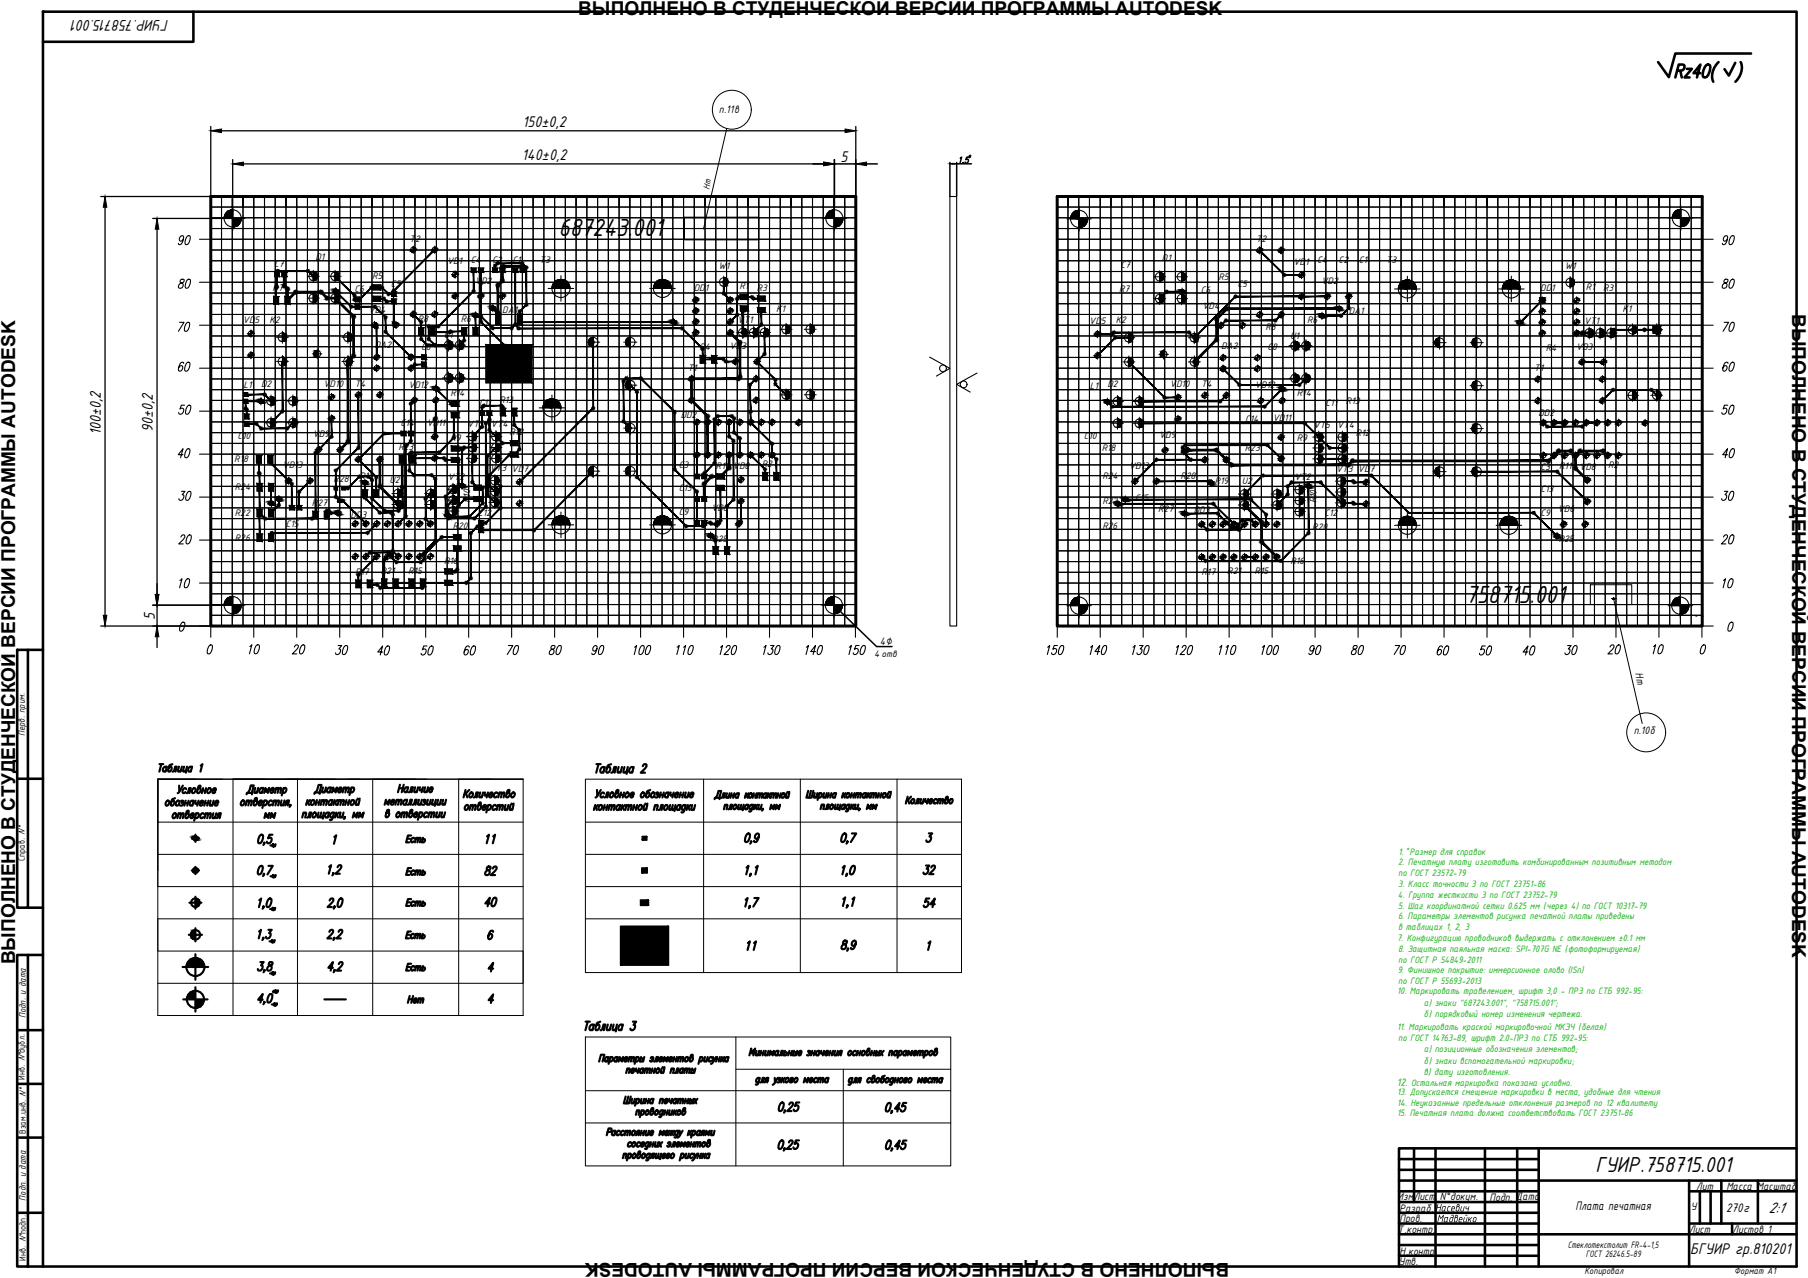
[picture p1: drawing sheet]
<svg xmlns="http://www.w3.org/2000/svg" width="420mm" height="297mm" viewBox="0 0 420 297" stroke-linecap="round" stroke-linejoin="round" font-family="sans-serif">
<defs><g id="words">
<g font-size="6.2">
<text x="129.8" y="55">687243.001</text>
<text x="340.6" y="140.2">758715.001</text>
</g>
<text font-size="5.4" x="370.8" y="272.5">ГУИР.758715.001</text>
<g font-size="5.3">
<text x="40.2" y="58.2">90</text>
<text x="399" y="58.2">90</text>
<text x="40.2" y="68.1">80</text>
<text x="399" y="68.1">80</text>
<text x="40.2" y="78.3">70</text>
<text x="399.3" y="78.3">70</text>
<text x="40.2" y="87.5">60</text>
<text x="399" y="87.5">60</text>
<text x="40.2" y="97.4">50</text>
<text x="399" y="97.4">50</text>
<text x="40.2" y="107.6">40</text>
<text x="399" y="107.6">40</text>
<text x="40.2" y="117.5">30</text>
<text x="399" y="117.5">30</text>
<text x="40.2" y="127.7">20</text>
<text x="398.6" y="127.7">20</text>
<text x="44.8" y="137.9" transform="rotate(-90 44.8 137.9)">10</text>
<text x="403.6" y="137.9" transform="rotate(-90 403.6 137.9)">10</text>
<text x="61" y="153.1" transform="rotate(-90 61 153.1)">10</text>
<text x="66.7" y="153.1">20</text>
<text x="76.9" y="153.5">30</text>
<text x="86.4" y="153.5">40</text>
<text x="96.7" y="153.5">50</text>
<text x="106.5" y="153.5">60</text>
<text x="116.8" y="153.5">70</text>
<text x="126.3" y="153.5">80</text>
<text x="136.2" y="153.5">90</text>
<text x="146" y="153.5">100</text>
<text x="155.9" y="153.5">110</text>
<text x="166.2" y="153.5">120</text>
<text x="185.9" y="153.5">140</text>
<text x="196.1" y="153.5">150</text>
<text x="242" y="153.5">150</text>
<text x="252.2" y="153.5">140</text>
<text x="272" y="153.5">120</text>
<text x="282.2" y="153.5">110</text>
<text x="292.1" y="153.5">100</text>
<text x="303" y="153.5">90</text>
<text x="312.9" y="153.5">80</text>
<text x="322.8" y="153.5">70</text>
<text x="332.7" y="153.5">60</text>
<text x="342.5" y="153.5">50</text>
<text x="352.8" y="153.5">40</text>
<text x="362.3" y="153.5">30</text>
<text x="372.5" y="153.1">20</text>
<text x="383.1" y="153.1">10</text>
<text x="111.8" y="197.2">11</text>
<text x="111.5" y="204.6">82</text>
<text x="111.5" y="212">40</text>
<text x="213.4" y="212">54</text>
</g>
<g font-size="4.9">
<text x="213.4" y="204.3">32</text>
<text x="172.5" y="221.9">11</text>
</g>
<g font-size="4.4">
<text x="134.4" y="3.5">ВЫПОЛНЕНО В СТУДЕНЧЕСКОЙ ВЕРСИИ ПРОГРАММЫ AUTODESK</text>
<text x="416.5" y="72.9" transform="rotate(90 416.5 72.9)">ВЫПОЛНЕНО В СТУДЕНЧЕСКОЙ ВЕРСИИ ПРОГРАММЫ AUTODESK</text>
<text x="93.1" y="196.8">Есть</text>
<text x="93.1" y="211.7">Есть</text>
<text x="3.5" y="224.2" transform="rotate(-90 3.5 224.2)">ВЫПОЛНЕНО В СТУДЕНЧЕСКОЙ ВЕРСИИ ПРОГРАММЫ AUTODESK</text>
<text x="93.5" y="234.2">Нет</text>
<text x="285.6" y="293.6" transform="rotate(-180 285.6 293.6)">ВЫПОЛНЕНО В СТУДЕНЧЕСКОЙ ВЕРСИИ ПРОГРАММЫ AUTODESK</text>
</g>
<g font-size="3.9">
<text x="39.3" y="4.6" transform="rotate(-180 39.3 4.6)">ГУИР.758715.001</text>
<text x="121.4" y="29.4">150±0,2</text>
<text x="121.3" y="37.1">140±0,2</text>
<text x="195.3" y="37.6">5</text>
<text x="23.4" y="101.1" transform="rotate(-90 23.4 101.1)">100±0,2</text>
<text x="35.5" y="100.4" transform="rotate(-90 35.5 100.4)">90±0,2</text>
<text x="36" y="144.1" transform="rotate(-90 36 144.1)">5</text>
<text x="411" y="281.9">2:1</text>
<text x="392.7" y="291.5">БГУИР гр.810201</text>
</g>
<g font-size="3.1">
<text x="366.1" y="281.3">Плата печатная</text>
<text x="401.1" y="281.7">270г</text>
</g>
<g font-size="2.7">
<text x="167.1" y="26.2">п.11в</text>
<text x="204.5" y="149.9">4∅</text>
<text x="380" y="156.5" transform="rotate(78 380 156.5)">Нт</text>
<text x="379.7" y="170.7">п.10б</text>
<text x="324.8" y="279">ИзмЛист</text>
<text x="325.2" y="281.6">Разраб.</text>
<text x="328.5" y="279">.</text>
<text x="333.5" y="281.6">Насевич</text>
<text x="334.6" y="278.9">N°докум.</text>
<text x="346.2" y="279.1">Подп. Дата</text>
<text x="392.9" y="281.3">У</text>
<text x="394.2" y="276.5">Лит</text>
<text x="401.2" y="276.5">Масса Масштаб</text>
<text x="324.8" y="286.6">Т.контр.</text>
<text x="325.2" y="284.1">Пров.</text>
<text x="333.9" y="284.1">Мадвейко</text>
<text x="392.5" y="286.5">Лист</text>
<text x="402.6" y="286.6">Листов 1</text>
<text x="325.2" y="291.6">Н.контр.</text>
<text x="325.1" y="294.1">Утв.</text>
</g>
<text font-size="2.7" fill="#00ad00" x="324.6" y="252.3">12.</text>
<g font-size="2.4">
<text x="95.2" y="56.2">T2</text>
<text x="291.9" y="56.3">T2</text>
<text x="63.7" y="62.1">C7</text>
<text x="73.3" y="60.5">D1</text>
<text x="86.5" y="65">R5</text>
<text x="103.9" y="61.4">VD1</text>
<text x="109.4" y="61.1">C4</text>
<text x="110.4" y="65.9">VD2</text>
<text x="114.4" y="61.1">C2</text>
<text x="119.1" y="61.1">C1</text>
<text x="125.4" y="61">T3</text>
<text x="166.9" y="62.5">W1</text>
<text x="260.4" y="62.2">C7</text>
<text x="270" y="60.6">D1</text>
<text x="283.2" y="65.1">R5</text>
<text x="300.6" y="61.5">VD1</text>
<text x="306.1" y="61.2">C4</text>
<text x="311.1" y="61.2">C2</text>
<text x="315.8" y="61.2">C1</text>
<text x="322.1" y="61.1">T3</text>
<text x="363.6" y="62.6">W1</text>
<text x="63.3" y="67.7">R7</text>
<text x="82.4" y="67.9">C6</text>
<text x="90.9" y="66.7">C5</text>
<text x="161.3" y="67.6">DD1</text>
<text x="171.9" y="67.3">R1</text>
<text x="175.9" y="67.6">R3</text>
<text x="260" y="67.8">R7</text>
<text x="279.1" y="68">C6</text>
<text x="279.4" y="71.9">VD4</text>
<text x="287.6" y="66.8">C5</text>
<text x="307.1" y="66">VD2</text>
<text x="357.9" y="67.7">DD1</text>
<text x="368.6" y="67.4">R1</text>
<text x="372.6" y="67.7">R3</text>
<text x="56.5" y="75.1">VD5</text>
<text x="62.6" y="75">K2</text>
<text x="85.7" y="72.6">VD4</text>
<text x="97.1" y="74.9">R8</text>
<text x="107.1" y="74.9">R6</text>
<text x="116.7" y="72.8">DA1</text>
<text x="171.4" y="75.1">VT1</text>
<text x="180.3" y="72.5">K1</text>
<text x="253.1" y="75.3">VD5</text>
<text x="259.3" y="75.1">K2</text>
<text x="294.1" y="76.6">R8</text>
<text x="303.8" y="75.1">R6</text>
<text x="313.4" y="72.9">DA1</text>
<text x="368.1" y="75.2">VT1</text>
<text x="377" y="72.6">K1</text>
<text x="87.1" y="80.9">DA2</text>
<text x="97.9" y="81.3">C8</text>
<text x="103.1" y="78.6">U1</text>
<text x="162.5" y="81.4">R4</text>
<text x="169.6" y="81.1">VD3</text>
<text x="283.8" y="81">DA2</text>
<text x="294.6" y="81.5">C8</text>
<text x="299.8" y="78.7">U1</text>
<text x="359.2" y="81.5">R4</text>
<text x="366.3" y="81.3">VD3</text>
<text x="60.7" y="89.9">D2</text>
<text x="75.2" y="89.9">VD10</text>
<text x="82.4" y="89.9">T4</text>
<text x="159.9" y="86.2">T1</text>
<text x="257.4" y="90">D2</text>
<text x="271.9" y="90">VD10</text>
<text x="356.6" y="86.3">T1</text>
<text x="56.6" y="90.2">L1</text>
<text x="94.9" y="90.1">VD12</text>
<text x="104.7" y="92">R14</text>
<text x="111.3" y="94.3">C11</text>
<text x="116.1" y="93.7">R13</text>
<text x="253.3" y="90.3">L1</text>
<text x="279.1" y="90">T4</text>
<text x="291.6" y="90.2">VD12</text>
<text x="301.4" y="92.1">R14</text>
<text x="308" y="94.4">C11</text>
<text x="312.8" y="93.8">R13</text>
<text x="72.7" y="101.6">VD9</text>
<text x="93.1" y="99.1">C14</text>
<text x="99.2" y="99.1">VD11</text>
<text x="108.6" y="99.3">VT5</text>
<text x="114.1" y="99.3">VT4</text>
<text x="118.4" y="101.2">R12</text>
<text x="158.2" y="97.1">DD2</text>
<text x="269.4" y="101.7">VD9</text>
<text x="289.4" y="98">C14</text>
<text x="295.8" y="97.8">VD11</text>
<text x="305.3" y="99.4">VT5</text>
<text x="310.8" y="99.4">VT4</text>
<text x="315.1" y="101.3">R12</text>
<text x="357.5" y="96.8">DD2</text>
<text x="54.4" y="107.5">R18</text>
<text x="55.2" y="102">C10</text>
<text x="92.6" y="104.7">R23</text>
<text x="104.7" y="102.5">R9</text>
<text x="251.9" y="102.1">C10</text>
<text x="256.1" y="104.8">R18</text>
<text x="289.3" y="104.8">R23</text>
<text x="301.4" y="102.6">R9</text>
<text x="54.6" y="113.9">R24</text>
<text x="65.7" y="108.9">VD13</text>
<text x="77.5" y="112">R28</text>
<text x="83.6" y="111.3">R19</text>
<text x="90.5" y="112.3">U2</text>
<text x="104.1" y="111.5">VT2</text>
<text x="113.8" y="109.5">VT3 VD7</text>
<text x="157.7" y="108.9">C3</text>
<text x="166.4" y="109">R11</text>
<text x="170.3" y="109.1">VD8</text>
<text x="177" y="108.7">R2</text>
<text x="256.2" y="111.3">R24</text>
<text x="262.4" y="109">VD13</text>
<text x="274.3" y="111.3">R28</text>
<text x="282.3" y="112.4">R19</text>
<text x="288.6" y="112.5">U2</text>
<text x="300.8" y="111.6">VT2</text>
<text x="310.5" y="109.6">VT3 VD7</text>
<text x="358" y="109.2">C3</text>
<text x="362.3" y="109.1">R11</text>
<text x="367" y="109.2">VD8</text>
<text x="373.7" y="108.8">R2</text>
<text x="54.6" y="119.9">R22</text>
<text x="72.5" y="117.7">R27</text>
<text x="109.3" y="116.9" transform="rotate(-90 109.3 116.9)">R10</text>
<text x="111.1" y="119.9">C12</text>
<text x="157.7" y="114.1">C13</text>
<text x="157.7" y="119.6">C9</text>
<text x="165.3" y="118.8">VD6</text>
<text x="256.2" y="117.2">R22</text>
<text x="263.8" y="116.4">C15</text>
<text x="269.1" y="119">R27</text>
<text x="277.4" y="119.3">DD3</text>
<text x="306" y="117" transform="rotate(-90 306 117)">R10</text>
<text x="307.8" y="120">C12</text>
<text x="358" y="114.4">C13</text>
<text x="358" y="119.9">C9</text>
<text x="362" y="119">VD6</text>
<text x="54.6" y="125.7">R26</text>
<text x="66.4" y="122.6">C15</text>
<text x="81.5" y="120.3">DD3</text>
<text x="105.2" y="123">R20</text>
<text x="165.5" y="125.9">R25</text>
<text x="256.2" y="123">R26</text>
<text x="305" y="123.2">R20</text>
<text x="103.2" y="131">R16</text>
<text x="299.9" y="131.1">R16</text>
<text x="362.2" y="126">R25</text>
<text x="82.5" y="133.6">R17</text>
<text x="88.5" y="133.4">R21</text>
<text x="94.9" y="133.4">R15</text>
<text x="279.2" y="133.7">R17</text>
<text x="285.2" y="133.5">R21</text>
<text x="291.6" y="133.5">R15</text>
</g>
<g font-size="2.3">
<text x="164.8" y="44.1" transform="rotate(-79 164.8 44.1)">Нт</text>
<text x="5.8" y="171" transform="rotate(-90 5.8 171)">Перв. прим.</text>
<text x="5.8" y="200.1" transform="rotate(-90 5.8 200.1)">Справ. N°</text>
<text x="6" y="236.6" transform="rotate(-90 6 236.6)">Подп. и дата</text>
<text x="5.8" y="250.9" transform="rotate(-90 5.8 250.9)">Инв. N°дубл.</text>
<text x="6" y="263.6" transform="rotate(-90 6 263.6)">Взам.инв. N°</text>
<text x="6" y="279" transform="rotate(-90 6 279)">Подп. и дата</text>
<text x="6" y="293" transform="rotate(-90 6 293)">Инв. N°подп.</text>
<text x="364.3" y="290.1">Стеклотекстолит FR-4-1,5</text>
<text x="368.5" y="292.1">ГОСТ 26246.5-89</text>
<text x="368.2" y="296.2">Копировал</text>
<text x="403" y="296.2">Формат А1</text>
</g>
<g font-size="2.3" fill="#00ad00">
<text x="325" y="201.1">2. Печатную плату изготовить комбинированным позитивным методом</text>
<text x="325" y="203.6">по ГОСТ 23572-79</text>
<text x="325" y="198.6">1. Размер для справок</text>
<text x="324.9" y="208.6">4. Группа жесткости 3 по ГОСТ 23752-79</text>
<text x="325" y="206.1">3. Класс точности 3 по ГОСТ 23751-86</text>
<text x="324.9" y="213.6">6. Параметры элементов рисунка печатной платы приведены</text>
<text x="325" y="211.3">5. Шаг координатной сетки 0.625 мм (через 4) по ГОСТ 10317-79</text>
<text x="324.7" y="218.6">7. Конфигурацию проводников выдержать с отклонением ±0.1 мм</text>
<text x="324.9" y="216.1">в таблицах 1, 2, 3</text>
<text x="324.9" y="221.3">8. Защитная паяльная маска: SPI-707G NE (фотоформируемая)</text>
<text x="324.8" y="226.2">9. Финишное покрытие: иммерсионное олово (ISn)</text>
<text x="325" y="223.7">по ГОСТ Р 54849-2011</text>
<text x="324.7" y="231.1">10. Маркировать травелением, шрифт 3,0 - ПР3 по СТБ 992-95:</text>
<text x="325" y="228.7">по ГОСТ Р 55693-2013</text>
<text x="330.9" y="233.7">а) знаки &quot;687243.001&quot;, &quot;758715.001&quot;;</text>
<text x="324.7" y="239.4">11. Маркировать краской маркировочной МКЭЧ (белая)</text>
<text x="330.9" y="236.4">б) порядковый номер изменения чертежа.</text>
<text x="325" y="241.9">по ГОСТ 14763-89, шрифт 2.0-ПР3 по СТБ 992-95:</text>
<text x="330.9" y="244.6">а) позиционные обозначения элементов;</text>
<text x="330.9" y="247.2">б) знаки вспомогательной маркировки;</text>
<text x="330.9" y="249.9">в) дату изготовления.</text>
<text x="324.7" y="254.5">13. Допускается смещение маркировки в места, удобные для чтения</text>
<text x="324.7" y="257">14. Неуказанные предельные отклонения размеров по 12 квалитету</text>
<text x="327.9" y="252.3">Остальная маркировка показана условно.</text>
<text x="324.7" y="259.4">15. Печатная плата должна соответствовать ГОСТ 23751-86</text>
</g>
<text font-size="2.1" x="203.1" y="152.6">4 отв</text>
<text font-size="1.6" fill="#00ad00" x="326.7" y="197.7">*</text>
</g></defs>
<!-- layer: 0 -->
<g fill="none" stroke="#000" stroke-width=".6">
<path d="M44.9 2.7v7h-34.9M389.7 16.4h1a.79 .79 0 0 0 .7-.5 .79 .79 0 0 0-.3-.9h-1l-.8 3M390.5 16.4l.3 1.6M392 16h1.2l-1.7 2h1.1M395.2 17h-1.7l1.7-2-.8 3M396.5 15.1l.4-.1 .5 .1a2.74 2.74 0 0 1-1.1 2.9l-.5-.1a3.2 3.2 0 0 1 .7-2.8zM399.4 14.4a4.2 4.2 0 0 0-1.2 4.6M403.2 14.6l-1.4 3-1-1.5M404.5 14.4a4.1 4.1 0 0 1-1.2 4.6M406.9 12.4h-17.6l-1.5 5.5-2.5-3.5M4 151h2.5v60h-2.5zM6.5 151h3.5"/>
<path d="M4 181h6M6.5 211h3.5M4 222h2.5v72.4h-2.5zM4 239.4h6M6.5 222h3.5M4 251.9h6M4 264.4h6M325.1 269.4h32.5M325.1 271.9h32.5M325.1 274.4h92.4M325.1 279.4h32.5M325.1 276.9h32.5"/>
<path d="M328.6 266.9v12.5M333.6 266.9v27.5M345.1 266.9v27.5M352.6 266.9v27.5M357.6 266.9v27.5M392.5 276.9h25M392.5 274.4v20M395 276.9v7.5M397.5 276.9v7.5M400 274.4v10M408.5 274.4v10M417.5 266.9h-92.4v27.5"/>
<path d="M4 281.9h6M6.5 294.4h411v-291.7h-407.5v291.7M325.1 281.9h32.5M325.1 284.4h32.5M325.1 286.9h92.4M325.1 289.4h32.5M325.1 291.9h32.5M392.5 284.4h25M402.5 284.4v2.5"/>
</g>
<circle cx="10" cy="2.7" r=".3" fill="#000"/>
<g fill="none" stroke="#000" stroke-width=".23">
<path d="M65.6 77v1.4h-1.4M67 78.4h-1.4v1.4M72.8 67.9v1.4h-1.4M72.8 62.8v1.4h-1.4M74.2 69.3h-1.4v1.4M74.2 64.2h-1.4v1.4M77.9 67.9v1.4h-1.4M77.9 62.8v1.4h-1.4M79.3 69.3h-1.4v1.4M79.3 64.2h-1.4v1.4M80.8 77v1.4h-1.4M82.2 78.4h-1.4v1.4"/>
<path d="M104.2 78.8v1.4h-1.4M106.8 78.8v1.4h-1.4M137.8 78v1.5h-1.5M139.4 79.5h-1.6v1.6M146.5 78v1.5h-1.6M148 79.5h-1.5v1.6M168.2 64.2v1.3h-1.4M169.6 65.5h-1.4v1.4M172.6 75.9v1.4h-1.4M174 77.3h-1.4v1.4M175.1 75.9v1.4h-1.3M176.5 77.3h-1.4v1.4"/>
<path d="M177.7 75.9v1.4h-1.4M179.1 77.3h-1.4v1.4M182.7 75.1v1.4h-1.4M184.1 76.5h-1.4v1.4M188.3 75.1v1.4h-1.4M189.7 76.5h-1.4v1.4M262.3 77.1v1.4h-1.4M263.7 78.5h-1.4v1.4M269.5 68v1.4h-1.4M269.5 62.9v1.4h-1.4M270.9 69.4h-1.4v1.4M270.9 64.3h-1.4v1.4"/>
<path d="M274.6 68v1.4h-1.4M274.6 62.9v1.4h-1.4M276 69.4h-1.4v1.4M276 64.3h-1.4v1.4M277.5 77.1v1.4h-1.4M278.9 78.5h-1.4v1.4M300.9 78.9v1.4h-1.4M303.5 78.9v1.4h-1.4M334.5 78.1v1.5h-1.5M336.1 79.6h-1.6v1.6M343.2 78.1v1.5h-1.6M344.7 79.6h-1.5v1.6"/>
<path d="M364.9 64.3v1.4h-1.4M366.3 65.7h-1.4v1.4M369.3 76v1.4h-1.4M370.7 77.4h-1.4v1.4M371.8 76v1.4h-1.4M373.2 77.4h-1.4v1.4M374.4 76v1.4h-1.4M375.8 77.4h-1.4v1.4M379.4 75.3v1.4h-1.4M380.8 76.7h-1.4v1.4M385 75.2v1.4h-1.4M386.4 76.6h-1.4v1.4"/>
<path d="M63 96.9v1.4h-1.4M63 91.8v1.4h-1.4M64.4 98.3h-1.4v1.4M64.4 93.2h-1.4v1.4M65.6 82.6v1.4h-1.4M67 84h-1.4v1.4M68.1 91.8v1.4h-1.4M68.1 96.9v1.4h-1.4M69.5 93.2h-1.4v1.4M69.5 98.3h-1.4v1.4M80.9 82.6v1.4h-1.4M82.3 84h-1.4v1.4"/>
<path d="M104.2 86.4v1.4h-1.4M105.6 80.2h-1.4v1.4M105.6 87.8h-1.4v1.4M106.8 86.4v1.4h-1.4M108.2 80.2h-1.4v1.4M108.2 87.8h-1.4v1.4M146.5 98v1.5h-1.6M146.5 88v1.5h-1.6M148 99.5h-1.5v1.5M148 89.5h-1.5v1.6M182.7 90.4v1.4h-1.4M184.1 91.8h-1.4v1.4"/>
<path d="M188.3 90.4v1.3h-1.4M189.7 91.7h-1.4v1.4M259.7 97v1.4h-1.4M259.7 91.9v1.4h-1.4M261.1 98.4h-1.4v1.4M261.1 93.3h-1.4v1.4M262.3 82.7v1.4h-1.4M263.7 84.1h-1.4v1.4M264.8 91.9v1.4h-1.4M264.8 97v1.4h-1.4M266.2 93.3h-1.4v1.4M266.2 98.4h-1.4v1.4"/>
<path d="M277.6 82.7v1.4h-1.4M279 84.1h-1.4v1.4M300.9 86.5v1.4h-1.4M302.3 80.3h-1.4v1.4M302.3 87.9h-1.4v1.4M303.5 86.5v1.4h-1.4M304.9 80.3h-1.4v1.4M304.9 87.9h-1.4v1.4M343.2 98.1v1.5h-1.6M343.2 88.1v1.5h-1.6M344.7 99.6h-1.5v1.6M344.7 89.6h-1.5v1.6"/>
<path d="M379.4 90.5v1.4h-1.4M380.8 91.9h-1.4v1.4M385 90.5v1.4h-1.4M386.4 91.9h-1.4v1.4M92.5 113.3v1.4h-1.4M92.5 115.9v1.4h-1.4M93.9 114.7h-1.4v1.4M93.9 117.3h-1.4v1.4M100.1 115.9v1.4h-1.4M100.1 113.3v1.4h-1.4M101.5 117.3h-1.4v1.4M101.5 114.7h-1.4v1.4"/>
<path d="M105.3 112.3v1.4h-1.4M105.3 114.8v1.4h-1.4M105.3 117.4v1.4h-1.4M106.7 113.7h-1.4v1.4M106.7 116.2h-1.4v1.4M106.7 118.8h-1.4v1.4M109.8 100.1v1.4h-1.4M109.8 102.6v1.4h-1.4M109.8 105.1v1.4h-1.4M111.2 101.5h-1.4v1.4M111.2 104h-1.4v1.4M111.2 106.5h-1.4v1.4"/>
<path d="M115 110.3v1.4h-1.4M115 112.8v1.4h-1.4M115 115.4v1.4h-1.4M115.3 105.1v1.4h-1.4M115.3 102.6v1.4h-1.4M115.3 100.1v1.4h-1.4M116.4 111.7h-1.4v1.4M116.4 114.2h-1.4v1.4M116.4 116.8h-1.4v1.4M116.6 106.5h-1.3v1.4M116.6 104h-1.3v1.4M116.6 101.5h-1.3v1.4"/>
<path d="M137.8 108v1.5h-1.5M139.4 109.5h-1.6v1.5M146.5 108v1.5h-1.6M148 109.5h-1.5v1.5M289.2 113.4v1.4h-1.4M289.2 116v1.4h-1.4M290.6 114.8h-1.4v1.4M290.6 117.4h-1.4v1.4M296.8 116v1.4h-1.4M296.8 113.4v1.4h-1.4M298.2 117.4h-1.4v1.4M298.2 114.8h-1.4v1.4"/>
<path d="M302 112.4v1.4h-1.4M302 115v1.4h-1.4M302 117.5v1.4h-1.4M303.4 113.8h-1.4v1.4M303.4 116.4h-1.4v1.4M303.4 118.9h-1.4v1.4M306.5 100.2v1.4h-1.4M306.5 102.7v1.4h-1.4M306.5 105.2v1.5h-1.4M307.9 101.6h-1.4v1.4M307.9 104.1h-1.4v1.4M307.9 106.7h-1.4v1.3"/>
<path d="M311.7 110.4v1.4h-1.4M311.7 113v1.4h-1.4M311.7 115.5v1.4h-1.4M311.9 105.2v1.5h-1.3M311.9 102.7v1.4h-1.3M311.9 100.2v1.4h-1.3M313.1 111.8h-1.4v1.4M313.1 114.4h-1.4v1.4M313.1 116.9h-1.4v1.4M313.4 106.7h-1.5v1.3M313.4 104.1h-1.5v1.4M313.4 101.6h-1.5v1.4"/>
<path d="M334.5 108.1v1.5h-1.5M336.1 109.6h-1.6v1.6M343.2 108.1v1.5h-1.6M344.7 109.6h-1.5v1.6M36.7 191.1v-10v10M36.7 181.1h24.9M36.7 198.6h84.9M36.7 191.1h84.9M36.7 181.1v54.9h84.9v-54.9M36.7 181.1h84.9M54.1 181.1v54.9M66.6 181.1h32.5"/>
<path d="M86.6 181.1v54.9M106.6 181.1v54.9M121.6 181.1h-67.5h15v54.9M136 181.1h87.4v44.9h-87.4zM136 198.6h87.4M136 191.1h87.4M163.5 181.1v44.9M186 181.1v44.9M208.5 181.1v44.9M36.7 206.1h84.9M121.6 213.6h-84.9v7.5h84.9v7.4h-84.9M136 206.1h87.4"/>
<path d="M136 213.6h87.4M136 241h84.9v30h-84.9zM136 253.5h84.9M171 241v30M171 248.5h49.9M196 248.5v22.5M136 261h84.9"/>
<circle cx="65.6" cy="78.4" r="1"/>
<circle cx="72.8" cy="69.3" r="1"/>
<circle cx="72.8" cy="64.2" r="1"/>
<circle cx="77.9" cy="69.3" r="1"/>
<circle cx="77.9" cy="64.2" r="1"/>
<circle cx="80.8" cy="78.4" r="1"/>
<circle cx="137.8" cy="79.5" r="1.1"/>
<circle cx="146.5" cy="79.5" r="1.1"/>
<circle cx="168.2" cy="65.5" r="1"/>
<circle cx="172.6" cy="77.3" r="1"/>
<circle cx="175.2" cy="77.3" r="1"/>
<circle cx="177.7" cy="77.3" r="1"/>
<circle cx="182.7" cy="76.5" r="1"/>
<circle cx="188.3" cy="76.5" r="1"/>
<circle cx="262.3" cy="78.5" r="1"/>
<circle cx="269.5" cy="64.3" r="1"/>
<circle cx="269.5" cy="69.4" r="1"/>
<circle cx="274.6" cy="64.3" r="1"/>
<circle cx="274.6" cy="69.4" r="1"/>
<circle cx="277.5" cy="78.5" r="1"/>
<circle cx="334.5" cy="79.6" r="1.1"/>
<circle cx="343.2" cy="79.6" r="1.1"/>
<circle cx="364.9" cy="65.7" r="1"/>
<circle cx="369.3" cy="77.4" r="1"/>
<circle cx="371.8" cy="77.4" r="1"/>
<circle cx="374.4" cy="77.4" r="1"/>
<circle cx="379.4" cy="76.7" r="1"/>
<circle cx="385" cy="76.6" r="1"/>
<circle cx="63" cy="98.3" r="1"/>
<circle cx="63" cy="93.2" r="1"/>
<circle cx="65.6" cy="84" r="1"/>
<circle cx="68.1" cy="98.3" r="1"/>
<circle cx="68.1" cy="93.2" r="1"/>
<circle cx="80.9" cy="84" r="1"/>
<circle cx="104.2" cy="80.2" r="1"/>
<circle cx="104.2" cy="87.8" r="1"/>
<circle cx="106.8" cy="87.8" r="1"/>
<circle cx="106.8" cy="80.2" r="1"/>
<circle cx="146.5" cy="99.5" r="1.1"/>
<circle cx="146.5" cy="89.5" r="1.1"/>
<circle cx="182.7" cy="91.8" r="1"/>
<circle cx="188.3" cy="91.7" r="1"/>
<circle cx="259.7" cy="98.4" r="1"/>
<circle cx="259.7" cy="93.3" r="1"/>
<circle cx="262.3" cy="84.1" r="1"/>
<circle cx="264.8" cy="93.3" r="1"/>
<circle cx="264.8" cy="98.4" r="1"/>
<circle cx="277.6" cy="84.1" r="1"/>
<circle cx="300.9" cy="80.3" r="1"/>
<circle cx="300.9" cy="87.9" r="1"/>
<circle cx="303.5" cy="80.3" r="1"/>
<circle cx="303.5" cy="87.9" r="1"/>
<circle cx="343.2" cy="99.6" r="1.1"/>
<circle cx="343.2" cy="89.6" r="1.1"/>
<circle cx="379.4" cy="91.9" r="1"/>
<circle cx="385" cy="91.9" r="1"/>
<circle cx="92.5" cy="114.7" r="1"/>
<circle cx="92.5" cy="117.3" r="1"/>
<circle cx="100.1" cy="117.3" r="1"/>
<circle cx="100.1" cy="114.7" r="1"/>
<circle cx="105.3" cy="118.8" r="1"/>
<circle cx="105.3" cy="116.2" r="1"/>
<circle cx="105.3" cy="113.7" r="1"/>
<circle cx="109.8" cy="101.5" r="1"/>
<circle cx="109.8" cy="104" r="1"/>
<circle cx="109.8" cy="106.5" r="1"/>
<circle cx="115" cy="114.2" r="1"/>
<circle cx="115" cy="116.8" r="1"/>
<circle cx="115" cy="111.7" r="1"/>
<circle cx="115.3" cy="104" r="1"/>
<circle cx="115.3" cy="101.5" r="1"/>
<circle cx="115.3" cy="106.5" r="1"/>
<circle cx="137.8" cy="109.5" r="1.1"/>
<circle cx="146.5" cy="109.5" r="1.1"/>
<circle cx="289.2" cy="117.4" r="1"/>
<circle cx="289.2" cy="114.8" r="1"/>
<circle cx="296.8" cy="117.4" r="1"/>
<circle cx="296.8" cy="114.8" r="1"/>
<circle cx="302" cy="118.9" r="1"/>
<circle cx="302" cy="113.8" r="1"/>
<circle cx="302" cy="116.4" r="1"/>
<circle cx="306.5" cy="101.6" r="1"/>
<circle cx="306.5" cy="106.6" r="1"/>
<circle cx="306.5" cy="104.1" r="1"/>
<circle cx="311.7" cy="116.9" r="1"/>
<circle cx="311.7" cy="111.8" r="1"/>
<circle cx="311.7" cy="114.4" r="1"/>
<circle cx="312" cy="104.1" r="1"/>
<circle cx="312" cy="101.6" r="1"/>
<circle cx="312" cy="106.6" r="1"/>
<circle cx="334.5" cy="109.6" r="1.1"/>
<circle cx="343.2" cy="109.6" r="1.1"/>
</g>
<!-- layer: 0 -->
<g fill="none" stroke="#000" stroke-width=".5">
<path d="M37.1 177.6h.8M37.5 177.6l-.5 1.7M38.7 178.4l-.1-.1a.58 .58 0 0 0-.7 .3 .58 .58 0 0 0 .3 .7l.3-.2M38.8 178.2l-.3 1.1M40.1 177.6l-.8 .4-.2 1.2a.58 .58 0 0 0 .7-.1 .58 .58 0 0 0 .1-.8l-.4-.1-.3 .2M40.1 179.3h.3l.3-1.1h.4l-.3 1.1M41.6 178.2l-.2 1.1h.3l.4-.3M42.3 178.2l-.3 1.1M42.8 178.2l-.3 1.1h.3l.4-.3M43.5 178.2l-.3 1.4M44.6 178.4l-.1-.1a.58 .58 0 0 0-.7 .3 .58 .58 0 0 0 .3 .7l.3-.2M44.6 178.2l-.3 1.1"/>
<path d="M46.6 177.9l.4-.3-.4 1.7M138.6 177.6h1M139.1 177.6l-.5 2M140.5 178.6l-.1-.2a.75 .75 0 0 0-.8 .3 .75 .75 0 0 0 .1 .9l.6-.3M140.6 178.3l-.4 1.3M142 177.6l-.8 .5-.3 1.4a.75 .75 0 0 0 .8-.4 .75 .75 0 0 0-.1-.8l-.6 .3M142 179.6l.4-.1 .4-1.2h.4l-.4 1.3M143.8 178.3l-.3 1.2 .3 .1 .5-.4M144.5 178.3l-.3 1.3M145.1 178.3l-.2 1.2 .3 .1 .4-.4M145.9 178.3l-.4 1.3h.2l-.1 .3M147.2 178.6l-.1-.2a.74 .74 0 0 0-.8 .3 .74 .74 0 0 0 .1 .9l.6-.3"/>
<path d="M147.3 178.3l-.4 1.3M149.4 178.1a.43 .43 0 0 1 .5-.5 .43 .43 0 0 1 .3 .6l-1.3 1.4h1M38.8 186.2l.2-.1a.58 .58 0 0 1 .3 .7 .58 .58 0 0 1-.8 .4v-.6zM40.3 189.3l.3-.3a.58 .58 0 0 1 .3 .7 .58 .58 0 0 1-.7 .4l-.1-.4zM40.7 185.5l-.8 .4-.2 1.2a.58 .58 0 0 0 .7-.1 .58 .58 0 0 0 .1-.7l-.4-.2-.3 .2M41 186.3l.3-.2a.58 .58 0 0 1 .3 .7 .58 .58 0 0 1-.7 .4l-.1-.4zM41.4 189.3l.4-.3 .3 .1-.3 1.1M41.5 189l-.3 1.2M41.6 182.6l.1 1.4M42.1 186.2h.5l-.1 .3-.3 .1M42.1 189.3l.4-.3 .2 .1-.2 1.1M42.4 186.6l.2 .3-.2 .3h-.6"/>
<path d="M42.5 182.6l-.9 1.6-.3 .1M43 186.7h.7M43.1 186.1l-.3 1.2M43.3 183.4l-.1-.1a.58 .58 0 0 0-.7 .3 .58 .58 0 0 0 .3 .7l.3-.2M43.3 184.3h.3l.4-1.1h.3l-.3 1.1M43.5 189a.55 .55 0 0 1 .3 .7 .55 .55 0 0 1-.7 .3l.3-1.4 .4-.2v.4l-.6 .5M43.8 186.1l-.3 1.2M44.3 189.5h.7v-.3a.55 .55 0 0 0-.7 .2 .55 .55 0 0 0 .3 .8l.3-.3M44.6 194.8h1.7M44.8 183.4l.3-.2a.58 .58 0 0 1 .3 .7 .58 .58 0 0 1-.7 .4l-.1-.5zM45 186.3l-.1-.1a.58 .58 0 0 0-.7 .3 .58 .58 0 0 0 .3 .8l.3-.3M45 186.1l-.3 1.2"/>
<path d="M45.4 194v1.7M45.5 186.1l-.1 .7 .6-.3M45.5 189.3l.3-.3a.58 .58 0 0 1 .3 .7 .58 .58 0 0 1-.7 .4l-.1-.2M45.6 189l-.5 1.8M46.1 186.1l-.3 1.2M46.3 183.2a.55 .55 0 0 1 .3 .7 .55 .55 0 0 1-.8 .3l.3-1.4 .5-.2-.1 .4-.5 .4M46.4 186.6h.8v-.3a.57 .57 0 0 0-.7 0 .57 .57 0 0 0-.1 .7l.2 .3 .5-.3M47.1 183.8h.6M47.2 183.2l-.3 1.1M47.4 189.3l-.1-.2a.58 .58 0 0 0-.7 .3 .58 .58 0 0 0 .3 .8l.3-.3M47.6 186.7h.7M47.7 189.3l.4-.3 .3 .1-.3 1.1"/>
<path d="M47.8 186.1l-.3 1.2M47.8 189l-.3 1.2M47.9 183.2l-.3 1.1M48.3 183.4l.3-.2a.58 .58 0 0 1 .3 .7 .58 .58 0 0 1-.7 .4v-.5zM48.4 189.3l.4-.3 .2 .1-.2 1.1M48.5 186.1l-.4 1.2M49 186.1l-.3 1.1 .3 .1 .4-.4M49.4 183.7h.7l.1-.4a.55 .55 0 0 0-.8 .3 .55 .55 0 0 0 .3 .7l.3-.2M49.6 189l-.2 1.1 .2 .1 .4-.4M49.6 186.1l-.3 1.2M49.9 186.6h.8v-.3a.57 .57 0 0 0-.7 0 .57 .57 0 0 0-.1 .7l.2 .3 .5-.3M50.3 189l-.3 1.2"/>
<path d="M50.8 189.8l-.4 .4M51.1 189.8h-.3l-.2-.5 .4-.3h.3l-.3 1.2M56.1 186.3l.3-.3a.58 .58 0 0 1 .3 .8 .58 .58 0 0 1-.7 .3v-.4zM57.3 184.6l.1-.3h1.2l-.1 .3M57.3 186.4l.4-.4 .2 .1-.2 1.1M57.4 186l-.3 1.2M57.5 184.3a2.42 2.42 0 0 0 .8-1.8h.7l-.5 1.8M57.9 186.4l.4-.4 .2 .1-.2 1.1M59.3 183.1l-.2 1.1 .3 .1 .4-.3M59.4 186a.55 .55 0 0 1 .3 .8 .55 .55 0 0 1-.8 .2l.3-1.4 .5-.1-.1 .4-.5 .4M60 183.1l-.3 1.2M60.1 186.5h.8v-.3a.57 .57 0 0 0-.7 .1 .57 .57 0 0 0-.1 .7l.2 .2 .5-.2"/>
<path d="M60.5 194.1h.6v.8a1.18 1.18 0 0 1-.9 1.1l-.2-.4v-.4zM61.1 183.4l-.1-.2a.58 .58 0 0 0-.7 .4 .58 .58 0 0 0 .3 .7l.3-.3M61.2 183.1l-.3 1.2M61.4 186.3l.3-.3a.58 .58 0 0 1 .3 .8 .58 .58 0 0 1-.7 .3l-.1-.1M61.4 184.3l.3-1.2 .2 .9 .7-.9-.3 1.2M61.4 186l-.4 1.8M61.4 190.1l.4-1.1 .1 .9 .7-.9-.3 1.1M61.5 195.9h-.2h.2l-.3 .5M62.8 190.1l.3-1.1 .2 .9 .7-.9-.3 1.1M62.8 196.5h.4M62.9 183.6h.7v-.3a.55 .55 0 0 0-.7 .2 .55 .55 0 0 0 .3 .8l.3-.3M63.2 186.3v-.2a.58 .58 0 0 0-.8 .4 .58 .58 0 0 0 .3 .7l.4-.2"/>
<path d="M63.3 194h-.7l-.3 .9 .1-.1a.45 .45 0 0 1 .7 .2 .71 .71 0 0 1-.2 .8 .71 .71 0 0 1-.8 0l-.1-.2M63.4 196.2l.2 .2-.3 .3zM63.6 186.4l.4-.4 .2 .1-.2 1.1M63.6 196.7v.1M63.7 186l-.3 1.2M63.9 196.3l.1-.1-.1 .5M64.1 183.5l.4-.4 .2 .1-.2 1.1M64.2 183.1l-.3 1.2M64.2 186.4l.4-.4 .2 .1-.2 1.1M64.7 183.5l.4-.4 .3 .1-.3 1.1M65.4 186l-.2 1.1 .3 .1 .4-.3M65.9 183.4l.3-.3a.58 .58 0 0 1 .3 .8 .58 .58 0 0 1-.7 .3l-.1-.2"/>
<path d="M65.9 183.1l-.4 1.8M66.1 186l-.3 1.2M66.6 186.8l-.4 .4M67 186.8h-.4l-.2-.3 .4-.5h.4l-.3 1.2M67.5 187.1l-.2 .4M70.4 189.2l.5-.3h.2l-.2 1.1M70.5 188.9l-.3 1.1M71.3 190l.3-.1 .4-1h.3l-.3 1.1M71.5 185.9l-.4 1.2M71.6 186.4l.2 .7M72.1 185.9l-.9 .9M72.4 186.2l.3-.3a.58 .58 0 0 1 .3 .8 .58 .58 0 0 1-.7 .3l-.1-.4z"/>
<path d="M73 188.9h.1a.58 .58 0 0 1 .3 .7 .58 .58 0 0 1-.7 .3l-.1-.5zM73 184.5l.1-.3h1.3l-.1 .3M73.3 184.2a2.44 2.44 0 0 0 .7-1.8h.7l-.4 1.8M73.5 186.5h.7M73.6 185.9l-.3 1.2M74 188.9l-.2 1 .2 .1 .4-.3M74.3 185.9l-.3 1.2M74.7 188.9l-.3 1 .3 .1 .4-.3M74.7 186.3l.4-.4 .3 .1-.3 1.1M74.8 185.9l-.3 1.2M75.1 183l-.3 1.1 .3 .1 .4-.3M75.3 188.9l-.3 1.4"/>
<path d="M75.4 186.3l.4-.4 .2 .1-.2 1.1M75.8 183l-.4 1.2M76.4 189.1l-.1-.2a.58 .58 0 0 0-.7 .4 .58 .58 0 0 0 .3 .7l.3-.2M76.5 188.9l-.3 1.1M76.9 183.3l-.1-.2a.58 .58 0 0 0-.7 .4 .58 .58 0 0 0 .3 .7l.3-.3M76.9 183l-.3 1.2M77.1 184.2l.3-1.2 .2 .9 .7-.9-.3 1.2M77.2 186.2l-.1-.2a.58 .58 0 0 0-.7 .4 .58 .58 0 0 0 .3 .7l.3-.2M77.3 185.9l-.3 1.2M77.6 189.1l-.1-.1a.57 .57 0 0 0-.7 .1 .57 .57 0 0 0-.1 .7l.2 .2 .5-.2M77.7 188.9l-.5 1.5-.3 .2-.3-.1M77.7 194.5l.4-.4-.5 2"/>
<path d="M77.8 185.9l-.3 1.2M77.9 186.4l.2 .7M78.2 188.9l-.4 1.1M78.3 189.4l.2 .6M78.4 185.9l-.9 .9M78.6 183.5h.8v-.3a.57 .57 0 0 0-.7 0 .57 .57 0 0 0-.1 .7l.1 .3 .6-.3M78.7 186.3l.4-.4 .2 .1-.2 1.1M78.8 185.9l-.3 1.2M78.8 188.9l-.9 .8M79.2 188.9l-.3 1 .3 .1 .4-.3M79.3 186.3l.4-.4 .2 .1-.2 1.1M79.8 188.9l-.3 1.1"/>
<path d="M79.8 183.4l.4-.4 .3 .1-.3 1.1M79.9 183l-.3 1.2M80.2 189.9l-.3 .4M80.4 186.5h.6M80.5 183.4l.4-.4 .2 .1-.2 1.1M80.5 185.9l-.3 1.2M81.2 185.9l-.3 1.2M81.6 183.3l.3-.3a.58 .58 0 0 1 .3 .8 .58 .58 0 0 1-.7 .3l-.1-.2M81.6 186.2l.3-.3a.58 .58 0 0 1 .3 .8 .58 .58 0 0 1-.7 .3v-.4zM81.7 183l-.5 1.8M82 190l.3-1.1 .2 .9 .6-.9-.3 1.1M82.9 185.9l-.2 1.1 .2 .1 .4-.3"/>
<path d="M83.1 185.6l.1 .2 .4-.2M83.3 190l.3-1.1 .2 .9 .7-.9-.3 1.1M83.6 185.9l-.3 1.2M89.4 187l.3-1.1 .2 .9 .7-.9-.4 1.1M90.1 188.8a.55 .55 0 0 1 .3 .7 .55 .55 0 0 1-.8 .3l.3-1.4 .5-.2-.1 .4-.5 .4M90.9 186.4h.7v-.3a.57 .57 0 0 0-.7 0 .57 .57 0 0 0-.1 .7l.2 .2 .5-.2M92.1 186.2l.4-.3 .2 .1-.2 1M92.2 185.9l-.3 1.1M92.3 189l.3-.2a.58 .58 0 0 1 .3 .7 .58 .58 0 0 1-.7 .4l-.1-.4zM92.7 186.2l.4-.3 .3 .1-.3 1M92.7 183.2h.9M92.9 182.4l-.4 1.7"/>
<path d="M93.4 189.1l.4-.3 .3 .1-.3 1.1M93.5 188.8l-.3 1.2M93.8 182.4l-.4 1.7M94 189.1l.5-.3 .2 .1-.2 1.1M94.6 186.1l-.1-.1a.58 .58 0 0 0-.7 .3 .58 .58 0 0 0 .3 .7l.3-.2M94.6 185.9l-.3 1.1M94.7 187h.3l.4-1.1h.3l-.3 1.1M94.8 183.2l-.1-.1a.58 .58 0 0 0-.7 .3 .58 .58 0 0 0 .3 .7l.3-.2M94.9 183l-.4 1.1M95 184.1h.2l.4-1.1h.4l-.3 1.1M95.5 188.8a.55 .55 0 0 1 .3 .7 .55 .55 0 0 1-.7 .3l.3-1.4 .4-.2-.1 .4-.5 .4M95.9 187h.2l.4-1.1h.4l-.3 1.1"/>
<path d="M96.3 189.3h.7v-.3a.55 .55 0 0 0-.7 .2 .55 .55 0 0 0 .3 .8l.3-.3M96.5 183l-.3 1.1h.3l.4-.3M97.2 183l-.4 1.1M97.4 185.9l-.3 1.1h.3l.4-.3M97.5 189l.3-.2a.58 .58 0 0 1 .3 .7 .58 .58 0 0 1-.7 .4l-.1-.2M97.6 188.8l-.5 1.7M97.6 183v.7l.6-.3M98.1 185.9l-.4 1.1M98.3 183l-.3 1.1M98.3 186h.6l-.1 .3-.3 .1M98.7 186.4l.1 .3-.2 .3h-.5M98.8 183l-.2 1.1h.2l.5-.3"/>
<path d="M99.4 189l-.1-.1a.58 .58 0 0 0-.7 .3 .58 .58 0 0 0 .3 .8l.3-.3M99.4 185.9l-.2 1.1h.3l.4-.3M99.5 183l-.3 1.1M99.7 189.1l.4-.3 .3 .1-.3 1.1M99.8 183.5h.7l.1-.4a.55 .55 0 0 0-.8 .3 .55 .55 0 0 0 .3 .7l.3-.2M99.8 188.8l-.3 1.2M100.1 185.9l-.3 1.1M100.4 189.1l.4-.3 .2 .1-.2 1.1M100.6 185.9l-.2 1.1h.3l.4-.3M101.3 185.9l-.3 1.4M101.6 188.8l-.3 1.1 .3 .1 .4-.4M101.8 185.9l-.2 1.1h.3l.4-.3"/>
<path d="M102.3 188.8l-.4 1.2M102.5 185.9l-.3 1.1M102.8 188.8l-.3 1.1 .3 .1 .4-.4M103 185.9l-.2 1.1h.2l.4-.3M103.4 188.8l-.3 1.2M103.7 185.9l-.3 1.1M108.2 187.3l.3-.2a.58 .58 0 0 1 .3 .7 .58 .58 0 0 1-.7 .4l-.1-.4zM108.2 183.6l-.5 1.7M108.3 184.3l.3 1M109.1 183.6l-1.2 1.2M109.2 184.4l.3-.2a.58 .58 0 0 1 .3 .7 .58 .58 0 0 1-.7 .4l-.1-.5zM109.3 187.4l.4-.3 .3 .1-.3 1.1"/>
<path d="M109.4 187.1l-.3 1.2M110 187.4l.4-.3 .2 .1-.2 1.1M110.1 185.3h.3l.3-1.1h.4l-.3 1.1M111.4 187.1a.58 .58 0 0 1 .3 .7 .58 .58 0 0 1-.7 .4l.3-1.5 .4-.2-.1 .4-.5 .4M111.6 184.2l-.2 1.1h.2l.5-.3M112.2 187.6h.7v-.3a.57 .57 0 0 0-.7 0 .57 .57 0 0 0-.1 .7l.2 .3 .5-.3M112.3 184.2l-.3 1.1M112.7 184.2v.7l.6-.3M113.4 184.2l-.3 1.1M113.4 187.3l.3-.2a.58 .58 0 0 1 .3 .7 .58 .58 0 0 1-.7 .4l-.1-.2M113.5 187.1l-.5 1.7M113.7 184.7h.8v-.4a.55 .55 0 0 0-.8 .3 .55 .55 0 0 0 .3 .7l.3-.2"/>
<path d="M115.3 187.3l-.1-.1a.58 .58 0 0 0-.7 .3 .58 .58 0 0 0 .3 .8l.3-.3M115.6 187.4l.4-.3 .3 .1-.3 1.1M115.6 184.4v-.1a.58 .58 0 0 0-.8 .3 .58 .58 0 0 0 .3 .7l.4-.2M115.7 187.1l-.3 1.2M116 184.5l.4-.3 .2 .1-.2 1M116.1 184.2l-.3 1.1M116.3 187.4l.4-.3 .2 .1-.2 1.1M116.6 184.5l.4-.3 .2 .1-.2 1M117.5 187.1l-.3 1.1 .3 .1 .4-.4M118.1 184.2a.55 .55 0 0 1 .3 .7 .55 .55 0 0 1-.8 .3l.3-1.4 .5-.2-.1 .4-.5 .4M118.2 187.1l-.4 1.2M118.7 187.1l-.3 1.1 .3 .1 .4-.4"/>
<path d="M118.9 186.8l.1 .1 .4-.1M119 184.4l.3-.2a.58 .58 0 0 1 .3 .7 .58 .58 0 0 1-.7 .4l-.1-.5zM119.3 187.1l-.3 1.2M138.3 187.1l-.3 1.2M138.4 187.6l.3 .7M138.7 183.6l.1 1.4M138.9 187.1l-.8 .8M139.3 187.3l.3-.2a.58 .58 0 0 1 .3 .7 .58 .58 0 0 1-.7 .4l-.1-.4zM139.6 183.6l-.9 1.6-.3 .2M140.4 187.7h.6M140.4 184.4l-.1-.1a.58 .58 0 0 0-.7 .3 .58 .58 0 0 0 .3 .8l.3-.3M140.5 185.4l.2-.1 .4-1.1h.4l-.4 1.2"/>
<path d="M140.5 187.1l-.3 1.2M141.2 187.1l-.3 1.2M141.6 187.4l.4-.3 .2 .1-.2 1.1M141.7 187.1l-.3 1.2M142.1 184.3l.1-.1a.58 .58 0 0 1 .3 .7 .58 .58 0 0 1-.7 .4l-.1-.4zM142.2 187.4l.4-.3 .3 .1-.3 1.1M143.4 184.2a.58 .58 0 0 1 .3 .7 .58 .58 0 0 1-.7 .4l.3-1.5 .4-.2-.1 .4-.5 .4M144.1 187.3l-.1-.1a.58 .58 0 0 0-.7 .3 .58 .58 0 0 0 .3 .8l.3-.3M144.1 187.1l-.3 1.2M144.2 184.8h.7M144.3 184.2l-.3 1.2M144.6 187.1l-.3 1.2"/>
<path d="M144.7 187.6l.3 .7M145 184.2l-.3 1.2M145.3 187.1l-.9 .8M145.5 187.4l.4-.3 .3 .1-.3 1.1M145.6 184.3l.2-.1a.58 .58 0 0 1 .3 .7 .58 .58 0 0 1-.7 .4l-.1-.6zM145.6 187.1l-.3 1.2M146.2 187.4l.4-.3 .2 .1-.2 1.1M146.5 184.7h.8v-.3a.55 .55 0 0 0-.8 .2 .55 .55 0 0 0 .3 .8l.3-.3M147.2 187.7h.7M147.4 187.1l-.3 1.2M148.1 187.1l-.4 1.2M148.5 187.3l.3-.2a.58 .58 0 0 1 .3 .7 .58 .58 0 0 1-.7 .4l-.1-.4z"/>
<path d="M149.2 184.3l.2-.1a.58 .58 0 0 1 .3 .7 .58 .58 0 0 1-.7 .4l-.1-.6zM149.7 187.1l-.2 1.1 .3 .1 .4-.4M150 186.8l.1 .1 .4-.1M150.2 194.5l-.9 .7v-.7h.9v.7h-.9M150.4 187.1l-.3 1.2M151.1 183.6l-.7 .4-.3 1.2a.58 .58 0 0 0 .8-.1 .58 .58 0 0 0 0-.7l-.3-.2-.3 .2M151.4 184.4l.4-.2a.58 .58 0 0 1 .3 .7 .58 .58 0 0 1-.8 .4v-.4zM152.2 187.4l.4-.3 .2 .1-.2 1.1M152.2 187.1l-.3 1.2M152.5 184.3h.5a.34 .34 0 0 1-.4 .4M152.8 184.7l.2 .3-.2 .3h-.6M153.1 188.3l.2-.1 .4-1.1h.4l-.4 1.2"/>
<path d="M153.4 184.8h.7M153.6 184.2l-.3 1.2M154.3 184.2l-.4 1.2M154.5 187.3l.3-.2a.58 .58 0 0 1 .3 .7 .58 .58 0 0 1-.7 .4l-.1-.4zM155.4 184.4l-.1-.1a.58 .58 0 0 0-.7 .3 .58 .58 0 0 0 .3 .8l.3-.3M155.4 184.2l-.3 1.2M155.7 187.1l-.2 1.1 .2 .1 .4-.4M155.9 184.2v.7l.6-.3M156.4 187.1l-.3 1.1 .3 .1 .4-.4M156.6 184.2l-.3 1.2M156.9 184.7h.7v-.3a.55 .55 0 0 0-.7 .2 .55 .55 0 0 0 .3 .8l.3-.3M157 187.1l-.3 1.4"/>
<path d="M158 184.8h.7M158.1 187.3l-.1-.1a.65 .65 0 0 0-.7 .3 .65 .65 0 0 0 .1 .8l.5-.3M158.2 187.1l-.3 1.2M158.2 184.2l-.3 1.2M158.9 184.2l-.3 1.2M159.3 187.3a.57 .57 0 0 0-.8 0 .57 .57 0 0 0-.1 .7l.2 .3 .5-.3M159.4 187.1l-.5 1.6-.3 .1h-.2M159.4 184.2l-.3 1.1 .3 .1 .4-.4M159.9 187.1l-.4 1.2M160 187.6l.2 .7M160.1 184.2l-.3 1.2M160.4 184.7h.7v-.3a.55 .55 0 0 0-.7 .2 .55 .55 0 0 0 .3 .8l.3-.3"/>
<path d="M160.5 187.1l-.9 .8M160.9 187.1l-.3 1.1 .3 .1 .4-.4M161.5 187.1l-.3 1.2M166.1 185.7v-.3h1.2l-.1 .3M166.3 185.4a2.23 2.23 0 0 0 .7-1.6h.6l-.4 1.6M167.6 185.4h.2l.3-1h.4l-.3 1M168.4 187.3l.4-.3 .2 .1-.2 1M168.5 187l-.3 1.1M168.9 184.4l-.2 1h.3l.4-.3M169.2 188.1l.3-.1 .3-1h.4l-.3 1.1M169.6 184.4l-.3 1M169.9 184.9h.6"/>
<path d="M170 184.4l-.3 1M170.6 187.3l.2-.3a.53 .53 0 0 1 .3 .7 .53 .53 0 0 1-.6 .3zM170.7 184.4l-.3 1M171.7 184.6l-.1-.2a.53 .53 0 0 0-.7 .4 .53 .53 0 0 0 .3 .6l.3-.2M171.7 187l-.2 1 .2 .1 .4-.3M171.7 184.4l-.3 1M172.3 187l-.2 1 .2 .1 .3-.3M172.8 187l-.2 1.3M173.4 184.4l-.3 1M173.5 184.8l.2 .6M173.7 193.8h.5v.8a1.18 1.18 0 0 1-.8 1.1l-.3-.4 .1-.4zM173.9 187.3l-.1-.2a.53 .53 0 0 0-.7 .3 .53 .53 0 0 0 .3 .7l.3-.2"/>
<path d="M173.9 187l-.3 1.1M174 184.4l-.8 .7M174.3 184.4h.1a.53 .53 0 0 1 .3 .6 .53 .53 0 0 1-.6 .4l-.1-.4zM174.6 195.6h-.1h.1l-.3 .5M174.9 187.3v-.1a.5 .5 0 0 0-.7 .2 .5 .5 0 0 0 .3 .7l.3-.2M175 187l-.4 1.5-.3 .1h-.2M175 184.9h.7M175.2 184.4l-.3 1M175.5 187l-.3 1.1M175.6 187.5l.2 .6M175.8 184.4l-.3 1M176 187l-.7 .8"/>
<path d="M176.1 184.7l.3-.3h.3l-.3 1M176.2 184.4l-.3 1M176.4 194.4l-.6 .6a.63 .63 0 0 1-.3-.9 .63 .63 0 0 1 .8-.3l.1 .6a1.3 1.3 0 0 1-1 1.3l-.2-.3M176.4 187l-.2 1 .2 .1 .4-.3M176.7 184.7l.3-.3h.2l-.2 1M177 187l-.3 1.1M177.3 188l-.2 .4M178.2 184.6l-.1-.2a.53 .53 0 0 0-.7 .4 .53 .53 0 0 0 .3 .6l.3-.2M178.2 184.4l-.3 1M178.6 184.4l-.3 1M178.7 184.8l.2 .6M178.9 188.1l.3-1.1 .2 .9 .6-.9-.3 1.1"/>
<path d="M179.1 184.4l-.7 .7M179.3 184.7l.4-.3h.2l-.2 1M179.4 184.4l-.3 1M179.9 184.7l.4-.3h.2l-.2 1M180.2 188.1l.3-1.1 .2 .9 .6-.9-.3 1.1M180.7 184.9h.6M180.8 184.4l-.2 1M181.5 184.4l-.3 1M181.8 184.6l.2-.2a.53 .53 0 0 1 .3 .6 .53 .53 0 0 1-.6 .4zM182.8 184.4l-.2 1h.2l.4-.3M183 184.1l.1 .1 .3-.1M183.4 184.4l-.3 1"/>
<path d="M187.8 183.8l-.4 1.6h1.2l.4-1.6M188.5 183.8l-.5 1.6M189.3 184.3l-.2 1 .3 .1 .4-.3M190 184.3l-.3 1.1M190.4 184.6l.2-.3a.53 .53 0 0 1 .3 .7 .53 .53 0 0 1-.6 .3l-.1-.1M190.4 184.3l-.4 1.6M190.9 187.3l.4-.3 .2 .1-.2 1M191 187l-.3 1.1M191.5 184.3l-.2 1 .3 .1 .3-.3M191.7 188.1l.3-.1 .3-1h.3l-.3 1.1M192.1 184.3l-.3 1.1M192.4 184.9h.7"/>
<path d="M192.6 184.3l-.3 1.1M193 187.2l.3-.2a.53 .53 0 0 1 .3 .7 .53 .53 0 0 1-.7 .3zM193.2 184.3l-.3 1.1M194.2 187l-.2 1 .2 .1 .3-.3M194.2 184.6v-.2a.53 .53 0 0 0-.7 .3 .53 .53 0 0 0 .3 .7l.3-.2M194.3 184.3l-.3 1.1M194.7 187l-.2 1 .2 .1 .4-.3M195.3 187l-.2 1.3M196 184.3l-.3 1.1M196 193.8h.6v.8a1.18 1.18 0 0 1-.9 1.1l-.2-.1v-.7zM196.1 184.8l.2 .6M196.3 187.2v-.1a.53 .53 0 0 0-.7 .3 .53 .53 0 0 0 .3 .7l.3-.3"/>
<path d="M196.4 187l-.3 1.1M196.5 184.3l-.8 .8M196.8 184.6l.3-.3a.53 .53 0 0 1 .3 .7 .53 .53 0 0 1-.7 .3zM197 195.6h-.2h.2l-.3 .5M197.4 187.2v-.1a.5 .5 0 0 0-.7 .3 .5 .5 0 0 0 .3 .7l.3-.3M197.5 187l-.5 1.4-.2 .2-.2-.1M197.8 184.9h.6M197.9 187l-.3 1.1M198 184.3l-.3 1.1M198 193.7h1l-1.3 2M198 187.5l.3 .6M198.5 187l-.8 .8"/>
<path d="M198.6 184.3l-.3 1.1M198.9 187l-.3 1 .3 .1 .4-.3M199 184.6l.3-.3 .2 .1-.2 1M199 184.3l-.3 1.1M199.5 187l-.3 1.1M199.5 184.6l.4-.3 .2 .1-.2 1M199.8 188l-.2 .4M201.2 184.6l-.1-.2a.53 .53 0 0 0-.6 .3 .53 .53 0 0 0 .2 .7l.3-.2M201.3 184.3l-.3 1.1M201.4 188.1l.3-1.1 .2 .8 .6-.8-.3 1.1M201.7 184.3l-.3 1.1M201.8 184.8l.3 .6"/>
<path d="M202.3 184.3l-.8 .8M202.5 184.6l.4-.3 .2 .1-.2 1M202.6 184.3l-.3 1.1M202.7 188.1l.3-1.1 .1 .8 .7-.8-.3 1.1M203.1 184.6l.4-.3 .2 .1-.2 1M204.1 184.9h.6M204.2 184.3l-.3 1.1M204.9 184.3l-.3 1.1M205.3 184.6l.2-.3a.53 .53 0 0 1 .3 .7 .53 .53 0 0 1-.6 .3zM206.4 184.3l-.2 1 .3 .1 .3-.3M206.6 184l.1 .2 .4-.2M207 184.3l-.3 1.1"/>
<path d="M210.9 185.2l-.4 1.6M211 185.9l.3 .9M211.7 185.2l-1.1 1M211.9 185.9l.3-.2a.53 .53 0 0 1 .2 .7 .53 .53 0 0 1-.6 .3zM212.7 186.8l.2-.1 .3-1h.4l-.3 1.1M214 185.7l-.2 1 .3 .1 .4-.3M214.7 185.7l-.3 1.1M215.1 185.7v.7l.5-.3M215.7 185.7l-.3 1.1M215.8 193.7h.8l-.6 .8h.2a.71 .71 0 0 1 0 .9 .71 .71 0 0 1-.9 .1v-.2M216 186.2h.7v-.3a.5 .5 0 0 0-.7 .2 .5 .5 0 0 0 .3 .7l.3-.3M217.7 185.9v-.1a.53 .53 0 0 0-.7 .3 .53 .53 0 0 0 .3 .7l.3-.3"/>
<path d="M218.1 186l.3-.3 .2 .1-.2 1M218.1 185.7l-.2 1.1M218.6 186l.4-.3 .2 .1-.2 1M220 185.7a.5 .5 0 0 1 .2 .7 .5 .5 0 0 1-.6 .2l.2-1.3 .4-.1v.3l-.5 .4M220.8 185.9l.3-.2a.53 .53 0 0 1 .2 .7 .53 .53 0 0 1-.6 .3zM44.6 202.3h1.7M45.4 208.4v1.4h-1.4M45.4 215.7v1.6h-1.5M45.4 201.5v1.7M46.8 209.8h-1.4v1.4M46.9 217.3h-1.5v1.5M60.2 216.5l.5-.4-.6 2"/>
<path d="M60.3 209.2l.4-.4-.5 2M60.4 201.3l.4-.1a.83 .83 0 0 1 .1 1.2l-.4 .7h-.5v-1zM61.2 218h-.1h.1l-.3 .5M61.3 210.7h-.2h.2l-.3 .5M61.4 203.1h-.2h.2l-.3 .5M62.4 216.1h.8l-.7 .8h.2a.7 .7 0 0 1 0 .9 .7 .7 0 0 1-.9 .1v-.2M62.4 201.2h1l-1.3 2M62.5 208.9h.5l.1 .8a1.17 1.17 0 0 1-.9 1.1l-.3-.3 .1-.5zM62.6 218.8h.4M62.8 211.3h.3M62.9 203.7h.3M63.2 218.5l.2 .2-.3 .3z"/>
<path d="M63.3 211l.2 .2-.2 .3zM63.4 203.4l.2 .2-.2 .3zM63.4 219v.1M63.6 211.5l-.1 .1M63.7 203.9l-.1 .1M63.7 218.6l.1-.1-.1 .5M63.8 211.1l.2-.1-.2 .5M64 203.5l.1-.1-.2 .5M76.5 201.5l.4-.4-.5 2M76.5 216.6a.43 .43 0 0 1 .5-.5 .43 .43 0 0 1 .4 .6l-1.3 1.4h1M76.6 209.3a.43 .43 0 0 1 .5-.5 .43 .43 0 0 1 .3 .6l-1.3 1.4h1M77.5 203h-.1h.1l-.3 .5"/>
<path d="M77.7 218h-.1l.1-.1v.3l-.2 .3M77.8 210.7h-.2h.2l-.3 .5M78.5 201.6a.43 .43 0 0 1 .4-.5 .43 .43 0 0 1 .4 .6l-1.3 1.4h1M78.7 216.6a.43 .43 0 0 1 .5-.5 .43 .43 0 0 1 .3 .6l-1.3 1.4h1M79 208.9l.4-.1a.83 .83 0 0 1 .1 1.2l-.4 .7h-.6l.1-1zM94.5 217.3h.7M94.6 202.5h.7M95.5 216.5h-.8l-.4 1.6h.8M95.5 201.8h-.7l-.4 1.6h.7M96.3 217.3l-.1-.2a.53 .53 0 0 0-.7 .3 .53 .53 0 0 0 .3 .7l.3-.2M96.3 202.5l-.1-.1a.53 .53 0 0 0-.6 .3 .53 .53 0 0 0 .3 .7l.2-.3M96.6 217.3l.3-.3 .2 .1-.2 1"/>
<path d="M96.6 202.6l.4-.3 .2 .1-.2 1M96.7 217l-.3 1.1M96.7 202.3l-.3 1.1M97.1 217.3l.4-.3 .2 .1-.2 1M97.2 202.6l.4-.3 .2 .1-.2 1M98.1 217.5a.34 .34 0 0 1 .6-.1 .34 .34 0 0 1-.1 .5l-.2 .2-.4-.2M98.2 202.7a.34 .34 0 0 1 .5 0 .34 .34 0 0 1-.1 .5l-.2 .2-.3-.2M98.3 217l-.3 1.1M98.3 202.3l-.3 1.1M114.6 216.6v-.2l-.4-.1a1.82 1.82 0 0 0-.7 1.9 .63 .63 0 0 0 .8-.3 .63 .63 0 0 0-.3-.8l-.5 .5M150.3 201.8l-1.1 1v-1h1.1v1h-1.1M150.6 209.3l-1.7 1.1v-1.1h1.7v1.1h-1.7"/>
<path d="M155.3 215.4l-11 8.8h11v-8.8h-11v8.8M173.3 209.1l.4-.4-.5 2M173.5 201.6l.4-.4-.5 2M174.3 210.6h-.2h.2l-.3 .5M174.5 203.1h-.1h.1l-.3 .5M175.3 208.7h1l-1.2 2M175.6 201.6l.5-.4-.5 2M195.8 201.6l.5-.4-.5 2M196 209l.4-.4-.5 2M196.1 218.7l-.2 .6a.65 .65 0 0 1 .7 .8 .65 .65 0 0 1-1 .3l.1-.6 .5-.3a.61 .61 0 0 0 .6-.8zM196.9 203.1h-.2h.2l-.3 .5M197 210.5h-.2h.2l-.3 .5"/>
<path d="M198.1 201.3h.5v.8a1.17 1.17 0 0 1-.8 1.1 .83 .83 0 0 1-.2-1.1zM198.1 209l.5-.4-.6 2M198.9 219.3l-.6 .5a.63 .63 0 0 1-.3-.8 .63 .63 0 0 1 .8-.3l.1 .6a1.29 1.29 0 0 1-1 1.3l-.2-.3M215.8 219.2l.4-.4-.5 2M42.4 224.8h6M42.6 232.3h5.6M45.4 221.8v5.9M45.4 229.5v5.6M60.5 223.6h.8l-.6 .8h.2a.7 .7 0 0 1 0 .9 .7 .7 0 0 1-1 .1v-.2M61 232.4h-1l1-1.4-.5 2M61.5 232.9h-.2h.2l-.3 .5M61.5 225.5h-.1h.1l-.3 .5"/>
<path d="M62.6 223.7l-.1 .6a.65 .65 0 0 1 .6 .8 .65 .65 0 0 1-1 .3l.2-.7 .4-.2a.61 .61 0 0 0 .6-.8zM62.7 231.1h.5v.8a1.17 1.17 0 0 1-.8 1.1 .83 .83 0 0 1-.2-1.1zM62.7 226.2h.4M63.2 233.5h.3M63.3 226l.2 .2-.3 .3zM63.4 230.5h.3M63.6 226.4l-.1 .2M63.6 230.3l-.1 .4M63.7 233.2l.2 .2-.2 .3zM63.8 226.1l.1-.1-.1 .5M64 230.2l.1 .2-.2 .3zM64 233.7l-.1 .1"/>
<path d="M64.2 230.7l-.1 .1M64.3 233.3l.1-.1-.2 .5M64.5 230.3l.1-.1-.1 .5M75.4 232.3h5M77.4 224.9h-1.1l1.1-1.3-.6 2M77.8 225.5h-.2h.2l-.3 .5M78.7 224.1a.43 .43 0 0 1 .5-.5 .43 .43 0 0 1 .4 .6l-1.3 1.4h1M94.6 224.8h.7M95.5 224h-.7l-.4 1.6h.7M96.3 224.8l-.1-.2a.53 .53 0 0 0-.6 .3 .53 .53 0 0 0 .3 .7l.2-.2M96.6 224.8l.4-.3 .2 .1-.2 1M96.7 224.5l-.3 1.1"/>
<path d="M97.2 224.8l.4-.3 .2 .1-.2 1M98.2 225a.34 .34 0 0 1 .5-.1 .34 .34 0 0 1-.1 .5l-.2 .2-.3-.2M98.3 224.5l-.3 1.1M114.6 232.5h-1.1l1.1-1.4-.5 2M114.6 225.1h-1.1l1.1-1.3-.5 2M136.1 237.5h1M136.6 237.5l-.6 1.9M138 238.4l-.1-.2a.74 .74 0 0 0-.8 .4 .74 .74 0 0 0 .1 .8l.6-.2M138 238.1l-.3 1.3M139.5 237.5l-.8 .4-.3 1.4a.65 .65 0 0 0 .8-.1 .65 .65 0 0 0 .1-.8l-.2-.3-.6 .3M139.5 239.4h.4l.4-1.3h.4l-.4 1.3M141.3 238.1l-.3 1.3h.3l.5-.3"/>
<path d="M142 238.1l-.3 1.3M142.6 238.1l-.2 1.3h.3l.4-.3M143.4 238.1l-.3 1.6M144.7 238.4l-.1-.2a.74 .74 0 0 0-.8 .4 .74 .74 0 0 0 .1 .8l.6-.2M144.7 238.1l-.3 1.3M147.1 237.5h.8l-.7 .7h.2a.7 .7 0 0 1 0 .9 .7 .7 0 0 1-.9 .2v-.2M197.1 220.5h-.1h.1l-.3 .5M139.2 246.7l.5-1.6h.8l-.5 1.6M141.3 245.9v-.2a.53 .53 0 0 0-.7 .4 .53 .53 0 0 0 .3 .6l.3-.2M141.4 245.7l-.3 1M141.8 245.9l.3-.2a.53 .53 0 0 1 .3 .6 .53 .53 0 0 1-.7 .4l-.1-.2M141.9 245.7l-.5 1.6"/>
<path d="M143.5 245.9l-.1-.2a.53 .53 0 0 0-.6 .4 .53 .53 0 0 0 .2 .6l.3-.2M143.6 245.7l-.3 1M143.7 246.7l.3-1 .2 .8 .6-.8-.3 1M145.1 246.1h.7v-.3a.5 .5 0 0 0-.7 .3 .5 .5 0 0 0 .3 .6l.3-.2M145.4 254.9l-.4 1.6h1.2l.4-1.6M145.7 248.6l.4-.3 .2 .1-.2 1M145.8 248.3l-.3 1.1M146 254.9l-.4 1.6M146.2 246l.4-.3h.2l-.2 1M146.3 245.7l-.3 1M146.7 248.8h.7v-.3a.5 .5 0 0 0-.7 .2 .5 .5 0 0 0 .3 .7l.3-.2M146.8 246l.4-.3h.2l-.2 1"/>
<path d="M146.9 255.4l-.2 1 .3 .1 .3-.3M147.5 255.4l-.3 1.1M147.8 245.9l.3-.2a.53 .53 0 0 1 .3 .6 .53 .53 0 0 1-.7 .4v-.2M147.8 248.3v.7l.6-.3M147.9 245.7l-.4 1.6M147.9 255.6l.3-.2a.53 .53 0 0 1 .3 .7 .53 .53 0 0 1-.7 .3v-.2M148 258.4l.3-.3h.3l-.2 1M148 255.4l-.4 1.6M148 258.1l-.2 1M148.5 248.3l-.3 1.1M148.9 246.1a.34 .34 0 0 1 .5-.1 .34 .34 0 0 1-.1 .6l-.2 .1-.4-.1M149 245.7l-.3 1"/>
<path d="M149.1 258.3l.3-.2a.53 .53 0 0 1 .2 .6 .53 .53 0 0 1-.6 .3l-.1-.1M149.1 255.4l-.2 1 .2 .1 .4-.3M149.1 258.1l-.4 1.6M149.5 248.6l-.1-.2a.53 .53 0 0 0-.6 .3 .53 .53 0 0 0 .2 .7l.3-.2M149.6 248.3l-.3 1.1M149.7 255.4l-.3 1.1M149.7 245.7l-.3 1M149.9 248.6l.4-.3 .2 .1-.2 1M150 248.3l-.3 1.1M150 255.9h.6M150.2 258.3l.2-.2a.53 .53 0 0 1 .3 .6 .53 .53 0 0 1-.6 .3zM150.2 255.4l-.3 1.1"/>
<path d="M150.5 248.6l.4-.3 .2 .1-.2 1M150.8 255.4l-.3 1.1M151.2 245.9l.3-.2a.53 .53 0 0 1 .3 .6 .53 .53 0 0 1-.7 .4l-.1-.2M151.5 246.2h.3M151.5 248.9h.6M151.5 258.1a.5 .5 0 0 1 .3 .6 .5 .5 0 0 1-.7 .3l.3-1.3 .4-.2-.1 .4-.5 .4M151.6 248.3l-.3 1.1M151.8 255.6l-.1-.1a.53 .53 0 0 0-.6 .3 .53 .53 0 0 0 .3 .7l.2-.3M151.9 255.4l-.3 1.1M152 246.7h.3l.3-1h.3l-.3 1M152.2 248.3l-.2 1.1M152.3 258.3l.3-.2a.53 .53 0 0 1 .3 .6 .53 .53 0 0 1-.7 .3z"/>
<path d="M152.6 248.6l.3-.3a.53 .53 0 0 1 .3 .7 .53 .53 0 0 1-.7 .3zM153.2 246.1h.7v-.3a.5 .5 0 0 0-.7 .3 .5 .5 0 0 0 .3 .6l.3-.2M153.4 255.7l.4-.3 .3 .1-.2 1M153.5 255.4l-.3 1.1M153.8 248.3l-.2 1 .2 .1 .4-.3M154 248l.1 .2 .3-.2M154 258.3v-.1a.5 .5 0 0 0-.7 .2 .5 .5 0 0 0 .3 .7l.3-.2M154.1 258.1l-.5 1.4-.2 .2-.2-.1M154.1 246.7l.3-1 .2 .8 .6-.8-.3 1M154.4 248.3l-.3 1.1M154.4 258.6h.6M154.4 255.8h.7v-.3a.5 .5 0 0 0-.7 .3 .5 .5 0 0 0 .3 .7l.3-.3"/>
<path d="M154.6 258.1l-.3 1M155.2 258.1l-.3 1M155.5 246.1h.7v-.3a.5 .5 0 0 0-.7 .3 .5 .5 0 0 0 .3 .6l.3-.2M155.6 255.4v.7l.5-.3M155.6 258.1l-.2 .9 .3 .1 .4-.3M156 248.6l.3-.3 .3 .1-.2 1M156.1 248.3l-.3 1.1M156.2 255.4l-.3 1.1M156.3 258.1l-.3 1M156.5 246.2h.7M156.7 245.7l-.3 1M156.7 258.1l-.3 1"/>
<path d="M156.8 249.4l.3-.1 .3-1h.3l-.3 1.1M156.8 258.5l.3 .6M157.2 255.6v-.1a.53 .53 0 0 0-.7 .3 .53 .53 0 0 0 .3 .7l.3-.3M157.3 255.4l-.3 1.1M157.3 258.1l-.8 .7M157.3 245.7l-.3 1M157.6 258.3l.3-.2a.53 .53 0 0 1 .2 .6 .53 .53 0 0 1-.6 .3zM157.7 255.7l.3-.3 .2 .1-.2 1M157.7 246l.4-.3h.2l-.2 1M157.7 255.4l-.2 1.1M157.8 245.7l-.3 1M158.2 255.7l.4-.3 .2 .1-.2 1"/>
<path d="M158.3 246l.3-.3h.2l-.2 1M158.7 248.6v-.2a.53 .53 0 0 0-.7 .3 .53 .53 0 0 0 .3 .7l.3-.2M158.8 248.3l-.3 1.1M158.9 258.1a.5 .5 0 0 1 .3 .6 .5 .5 0 0 1-.7 .3l.3-1.3 .4-.2v.4l-.5 .4M159.2 248.6l.3-.3 .3 .1-.3 1M159.2 255.9h.6M159.3 248.3l-.3 1.1M159.3 245.9l.3-.2a.53 .53 0 0 1 .3 .6 .53 .53 0 0 1-.7 .4zM159.3 255.4l-.2 1.1M159.8 248.6l.3-.3 .2 .1-.2 1M160 255.4l-.3 1.1M160.3 255.8a.34 .34 0 0 1 .6 0 .34 .34 0 0 1-.1 .5l-.3 .2-.3-.2"/>
<path d="M160.4 255.4l-.3 1.1M160.7 245.7a.5 .5 0 0 1 .3 .6 .5 .5 0 0 1-.7 .3l.3-1.3 .3-.2v.4l-.5 .4M160.7 248.8l.1-.1a.33 .33 0 0 1 .5 .1 .33 .33 0 0 1-.1 .4l-.2 .2-.4-.2M160.9 248.3l-.3 1.1M161.2 255.4l-.3 1.1M161.5 255.4l.3 1.1M161.6 248.3l-.3 1.1M162.1 255.4l-.9 1.1M162.7 245.9l.3-.2a.53 .53 0 0 1 .2 .6 .53 .53 0 0 1-.6 .4l-.1-.2M162.7 245.7l-.4 1.6M163.8 245.7l-.2 1h.3l.3-.3M164.5 245.7l-.3 1"/>
<path d="M165.5 245.9l-.1-.2a.53 .53 0 0 0-.7 .4 .53 .53 0 0 0 .3 .6l.3-.2M165.7 245.7l.1 1 .6-1M165.8 246.7l-.6 .6M166.5 246.2h.7M166.7 245.7l-.3 1M167.3 245.7l-.3 1M167.8 245.7l-.3 1M167.9 246.1l.2 .6M168.3 245.7l-.7 .7M169.2 245.9v-.2a.53 .53 0 0 0-.7 .4 .53 .53 0 0 0 .3 .6l.3-.2M169.3 245.7l-.3 1M174.1 245.3l.5-1.6 .1 1.1 .8-1.1-.4 1.6"/>
<path d="M175.8 244.2l-.2 1 .3 .1 .3-.3M176.4 244.2l-.3 1.1M176.5 250.7a.5 .5 0 0 0-.7 .2 .5 .5 0 0 0 .2 .7l.3-.2M176.6 250.5l-.5 1.5h-.5M176.7 251.6l.2-.1 .3-1h.4l-.3 1.1M176.7 244.8h.7M176.9 244.2l-.3 1.1M177.5 244.2l-.3 1.1M178 244.2l-.2 1 .2 .1 .4-.3M178 251.2l-.3 .4M178.4 251.2h-.4l-.1-.3 .3-.4h.4l-.3 1.1M178.6 244.2l-.3 1.1"/>
<path d="M178.8 245.3l.3-1.1 .1 .9 .7-.9-.3 1.1M180 250.5l.1 1.1 .6-1.1M180.1 251.6l-.5 .5M180.8 250.6h.5v.3l-.4 .1M180.9 244.5l-.1-.2a.53 .53 0 0 0-.7 .3 .53 .53 0 0 0 .3 .7l.3-.2M180.9 244.2l-.3 1.1M181 245.3l.3-.1 .3-1h.4l-.3 1.1M181.1 251l.1 .4-.2 .2-.4-.1M181.5 256.3h.6v.8a1.18 1.18 0 0 1-.9 1.1h-.2v-.8zM181.8 250.5l-.3 1.1M181.9 251l.2 .6M182.3 244.7a.34 .34 0 0 1 .5-.1 .34 .34 0 0 1-.1 .6l-.2 .1-.3-.1"/>
<path d="M182.4 250.5l-.8 .8M182.4 244.2l-.3 1.1M182.5 258.2h-.2h.2l-.3 .4M182.7 250.7l.2-.2a.53 .53 0 0 1 .3 .7 .53 .53 0 0 1-.6 .3zM183.3 244.8h.6M183.4 256.7a.43 .43 0 0 1 .5-.5 .43 .43 0 0 1 .3 .6l-1.3 1.4h1M183.4 244.2l-.2 1.1M183.7 250.7l.3-.2 .3 .1-.1 .3-.6 .2-.1 .4 .4 .1 .3-.2M184.1 244.2l-.3 1.1M184.4 244.7a.34 .34 0 0 1 .5-.1 .34 .34 0 0 1 0 .6l-.3 .1-.3-.1M184.5 244.2l-.3 1.1M184.7 250.7l.3-.2a.53 .53 0 0 1 .3 .7 .53 .53 0 0 1-.7 .3z"/>
<path d="M185.3 244.2l-.3 1.1M185.6 244.7h.6l.1-.3a.5 .5 0 0 0-.7 .2 .5 .5 0 0 0 .2 .7l.3-.2M185.7 256.2h-.7l-.3 .9 .1-.1a.45 .45 0 0 1 .8 .2 .71 .71 0 0 1-.2 .8 .71 .71 0 0 1-.9 .1v-.2M186.8 251.6l.3-1.1 .1 .9 .7-.9-.3 1.1M187.8 244.3h.5l-.1 .3-.3 .1M188.1 244.7l.1 .3-.2 .2h-.5M188.1 251h.7v-.3a.5 .5 0 0 0-.7 .2 .5 .5 0 0 0 .3 .7l.3-.2M188.6 244.8h.6M188.8 244.2l-.3 1.1M189.4 244.2l-.3 1.1M189.9 250.7l-.1-.1a.53 .53 0 0 0-.6 .3 .53 .53 0 0 0 .3 .7l.2-.2M190.2 250.8l.4-.3 .2 .1-.2 1"/>
<path d="M190.3 250.5l-.3 1.1M190.4 244.5l-.1-.2a.53 .53 0 0 0-.6 .3 .53 .53 0 0 0 .3 .7l.2-.2M190.5 244.2l-.3 1.1M190.8 250.8l.4-.3 .2 .1-.2 1M190.9 244.2v.7l.5-.3M191.5 244.2l-.3 1.1M191.8 244.7h.7v-.3a.5 .5 0 0 0-.7 .2 .5 .5 0 0 0 .3 .7l.3-.2M192.5 250.7l-.1-.1a.53 .53 0 0 0-.6 .3 .53 .53 0 0 0 .2 .7l.3-.2M192.5 250.5l-.2 1.1M192.8 244.8h.7M193 244.2l-.3 1.1M193.6 244.2l-.3 1.1"/>
<path d="M194.1 244.2l-.2 1 .2 .1 .4-.3M194.7 244.2l-.3 1.1M195.1 244.9l-.3 .4M195.5 244.9h-.4l-.1-.3 .2-.3 .5-.1-.3 1.1M197.3 244.5l.2-.3a.53 .53 0 0 1 .3 .7 .53 .53 0 0 1-.6 .3zM198 250.8v-.1a.5 .5 0 0 0-.7 .2 .5 .5 0 0 0 .3 .7l.3-.2M198.1 250.5l-.4 1.5-.5 .1M198.2 251.6l.3-.1 .3-1h.3l-.3 1.1M199 244.5l-.1-.2a.53 .53 0 0 0-.7 .3 .53 .53 0 0 0 .3 .7l.3-.2M199.2 244.8h.7M199.4 244.2l-.3 1.1M199.6 251.2l-.4 .4"/>
<path d="M199.9 251.2h-.3l-.2-.3 .4-.4h.3l-.3 1.1M200 244.2l-.3 1.1M200.4 244.5l.3-.3a.53 .53 0 0 1 .3 .7 .53 .53 0 0 1-.7 .3zM201.8 244.2a.5 .5 0 0 1 .2 .7 .5 .5 0 0 1-.6 .3l.2-1.3 .4-.2v.4l-.5 .4M202.3 250.8l-.1-.2a.53 .53 0 0 0-.6 .3 .53 .53 0 0 0 .3 .7l.3-.2M202.5 244.8h.6M202.6 244.2l-.3 1.1M203 250.5a.5 .5 0 0 1 .2 .7 .5 .5 0 0 1-.7 .3l.3-1.3 .4-.2v.4l-.5 .4M203.3 244.2l-.3 1.1M203.6 244.7a.34 .34 0 0 1 .5-.1 .34 .34 0 0 1-.1 .6l-.2 .1-.3-.1M203.7 244.2l-.3 1.1M203.7 250.8l.3-.3a.53 .53 0 0 1 .3 .7 .53 .53 0 0 1-.6 .3z"/>
<path d="M204.4 244.2l-.2 1.1M204.7 244.2l.4 1.1M205.4 244.2l-1 1.1M205.6 250l-.6 .2-.3 1.3a.5 .5 0 0 0 .7-.3 .5 .5 0 0 0-.3-.7l-.3 .3M205.9 250.8l.3-.3a.53 .53 0 0 1 .3 .7 .53 .53 0 0 1-.7 .3zM206.4 256.4h.6v.8a1.17 1.17 0 0 1-.9 1.1l-.3-.3 .1-.5zM206.8 244.5l.3-.3 .3 .1-.2 1M206.8 244.2l-.2 1.1M207.3 258.3h-.1h.1l-.2 .4M207.6 250.8v-.1a.5 .5 0 0 0-.7 .2 .5 .5 0 0 0 .3 .7l.3-.2M207.7 250.5l-.5 1.5-.4 .1M208 251.1h.6"/>
<path d="M208.1 250.5l-.2 1.1M208.5 244.5l-.1-.2a.53 .53 0 0 0-.6 .3 .53 .53 0 0 0 .2 .7l.3-.2M208.6 244.2l-.3 1.1M208.8 250.5l-.3 1.1M209 244.5l.2-.3a.53 .53 0 0 1 .3 .7 .53 .53 0 0 1-.6 .3l-.1-.1M209 244.2l-.4 1.6M209 257.7h-1l1-1.4-.5 2M209.2 250.8l.3-.3a.53 .53 0 0 1 .2 .7 .53 .53 0 0 1-.6 .3zM210.2 250.8l.3-.3 .3 .1-.1 .3-.5 .3-.2 .2 .2 .2 .5-.2M210.6 256.3h-.7l-.3 .9 .1-.1a.45 .45 0 0 1 .7 .2 .71 .71 0 0 1-.2 .8 .71 .71 0 0 1-.9 .1v-.2M210.7 244.5l-.1-.2a.53 .53 0 0 0-.7 .3 .53 .53 0 0 0 .3 .7l.3-.2M210.7 244.2l-.3 1.1"/>
<path d="M210.9 245.3l.3-1.1 .2 .9 .6-.9-.3 1.1M211.2 250.8l.3-.3a.53 .53 0 0 1 .3 .7 .53 .53 0 0 1-.7 .3zM212.3 244.7h.6l.1-.3a.5 .5 0 0 0-.7 .2 .5 .5 0 0 0 .3 .7l.2-.2M213.3 251.6l.3-1.1 .1 .9 .7-.9-.3 1.1M213.4 244.5l.4-.3 .2 .1-.2 1M213.5 244.2l-.3 1.1M214 244.5l.3-.3 .2 .1-.2 1M214.6 251h.7l.1-.3a.5 .5 0 0 0-.8 .2 .5 .5 0 0 0 .3 .7l.3-.2M215 244.5l.3-.3a.53 .53 0 0 1 .3 .7 .53 .53 0 0 1-.7 .3l-.1-.1M215.1 244.2l-.5 1.6M216.2 244.3l.2-.1a.53 .53 0 0 1 .3 .7 .53 .53 0 0 1-.7 .3v-.5zM216.4 250.8l-.1-.2a.53 .53 0 0 0-.6 .3 .53 .53 0 0 0 .3 .7l.3-.2"/>
<path d="M216.7 250.9l.4-.4 .2 .1-.2 1M216.8 250.5l-.3 1.1M217.3 250.9l.4-.4 .2 .1-.2 1M217.5 244.2a.5 .5 0 0 1 .2 .7 .5 .5 0 0 1-.7 .3l.3-1.3 .4-.2v.4l-.5 .4M219 250.8l-.1-.2a.53 .53 0 0 0-.6 .3 .53 .53 0 0 0 .2 .7l.3-.2M219 250.5l-.2 1.1M141.2 263.1l.7-.1 .2-.7h-.7l-.4 1.6M143 263l-.1-.1a.53 .53 0 0 0-.6 .3 .53 .53 0 0 0 .2 .7l.3-.3M143 262.8l-.2 1.1M144.1 263l-.1-.1a.53 .53 0 0 0-.6 .3 .53 .53 0 0 0 .2 .7l.3-.3M144.9 268.4l.4-.3 .3 .1-.2 1M145 268.1l-.3 1.1"/>
<path d="M145 263v-.1a.53 .53 0 0 0-.7 .3 .53 .53 0 0 0 .3 .7l.3-.3M145.4 263.1l.3-.3 .2 .1-.2 1M145.4 262.8l-.2 1.1M145.9 263.1l.4-.3 .2 .1-.2 1M146 268.4l.3-.3a.53 .53 0 0 1 .3 .7 .53 .53 0 0 1-.6 .3l-.1-.1M146.1 268.1l-.4 1.6M146.7 265.7l-.1-.2a.53 .53 0 0 0-.6 .4 .53 .53 0 0 0 .2 .6l.3-.2M147 263l.3-.2a.53 .53 0 0 1 .2 .7 .53 .53 0 0 1-.6 .3zM147 265.7l.3-.2a.53 .53 0 0 1 .3 .6 .53 .53 0 0 1-.6 .4zM147.1 268.4l.3-.3a.53 .53 0 0 1 .3 .7 .53 .53 0 0 1-.7 .3zM148.1 263.5l-.3 .4M148.5 263.5h-.4l-.1-.3 .2-.3 .4-.1-.2 1.1"/>
<path d="M148.5 268.1a.5 .5 0 0 1 .3 .7 .5 .5 0 0 1-.7 .2l.3-1.3 .4-.1-.1 .4-.5 .4M148.8 265.7l-.1-.2a.53 .53 0 0 0-.7 .4 .53 .53 0 0 0 .3 .6l.3-.2M149 263.3h.6M149 265.9h.7v-.3a.5 .5 0 0 0-.7 .2 .5 .5 0 0 0 .3 .7l.3-.2M149.1 262.8l-.3 1.1M149.3 268.4l.3-.3a.53 .53 0 0 1 .3 .7 .53 .53 0 0 1-.7 .3zM149.7 262.8l-.3 1.1M150.2 262.8l-.2 1 .2 .1 .4-.3M150.8 265.7l-.1-.1a.5 .5 0 0 0-.7 .2 .5 .5 0 0 0 .3 .7l.3-.2M150.8 265.5l-.4 1.4-.2 .2-.3-.1M150.8 262.8l-.3 1.1M151 268.4v-.1a.5 .5 0 0 0-.7 .2 .5 .5 0 0 0 .3 .7l.2-.2"/>
<path d="M151.1 268.1l-.5 1.5h-.4M151.1 263.3h.7v-.4a.5 .5 0 0 0-.7 .3 .5 .5 0 0 0 .3 .7l.3-.3M151.1 266h.7M151.3 265.5l-.3 1M151.5 268.8l-.3 .4M151.9 268.8h-.4l-.1-.3 .3-.4h.3l-.2 1.1M151.9 265.5l-.3 1M152.4 265.5l-.3 1h.3l.4-.3M152.5 268.1l-.2 1 .2 .1 .4-.3M153 265.5l-.3 1M153.1 268.1l-.2 1 .2 .1 .3-.3M153.2 263.9l.3-1.1 .2 .8 .6-.8-.3 1.1"/>
<path d="M153.3 265.5l.3 1M153.6 268.1l-.2 1.3M153.9 265.5l-.9 1M153.9 268.6h.7v-.3a.5 .5 0 0 0-.7 .2 .5 .5 0 0 0 .3 .7l.3-.2M154.6 263.3h.7v-.4a.5 .5 0 0 0-.7 .3 .5 .5 0 0 0 .3 .7l.3-.3M155 268.4l.3-.3 .3 .1-.1 .3-.5 .2-.1 .4 .3 .1 .3-.2M155.2 265.7l.3-.2a.53 .53 0 0 1 .3 .6 .53 .53 0 0 1-.7 .4l-.1-.2M155.5 266h.3M155.7 262.8l.3 .7 .7-.7M155.9 263.3l-.6 .6M156 266.5h.3l.3-1h.3l-.3 1M156 268.4l.3-.3a.53 .53 0 0 1 .3 .7 .53 .53 0 0 1-.7 .3z"/>
<path d="M156.2 262.8l-.3 1.1M156.2 263.3l.3 .6M157.2 265.9h.7v-.3a.5 .5 0 0 0-.7 .2 .5 .5 0 0 0 .3 .7l.3-.2M157.6 263v-.1a.5 .5 0 0 0-.7 .3 .5 .5 0 0 0 .2 .7l.3-.3M157.7 262.8l-.5 1.4-.2 .2-.3-.1M157.9 262.8l.1 1.1 .6-1.1M158 263.9l-.5 .5M158.1 266.5l.3-1 .2 .8 .6-.8-.3 1M158.3 268.4l.3-.3a.53 .53 0 0 1 .3 .7 .53 .53 0 0 1-.7 .3v-.1M158.4 268.1l-.5 1.6M159.5 268.1l-.2 1 .2 .1 .4-.3M159.5 265.9h.7v-.3a.5 .5 0 0 0-.7 .2 .5 .5 0 0 0 .3 .7l.3-.2"/>
<path d="M160.1 268.1l-.3 1.1M160.1 262.8l-.3 1.1M160.2 263.3l.3 .6M160.5 266h.7M160.7 262.8l-.8 .8M160.7 265.5l-.3 1M161 263l.3-.2a.53 .53 0 0 1 .2 .7 .53 .53 0 0 1-.6 .3l-.1-.2M161 262.8l-.4 1.6M161.1 268.4l-.1-.2a.53 .53 0 0 0-.6 .3 .53 .53 0 0 0 .3 .7l.2-.2M161.3 265.5l-.3 1M161.3 268.1l.1 1.1 .6-1.1M161.4 269.2l-.5 .5"/>
<path d="M161.7 265.8l.4-.3h.2l-.2 1M161.8 265.5l-.3 1M162.2 268.7h.6M162.3 265.8l.3-.3h.2l-.2 1M162.3 268.1l-.3 1.1M162.7 263l-.1-.1a.53 .53 0 0 0-.6 .3 .53 .53 0 0 0 .2 .7l.3-.3M162.7 262.8l-.2 1.1M162.9 268.1l-.2 1.1M163.2 263.5l-.3 .4M163.3 265.7l.3-.2a.53 .53 0 0 1 .3 .6 .53 .53 0 0 1-.7 .4l-.1-.4zM163.4 268.1l-.3 1.1M163.5 268.6l.2 .6"/>
<path d="M163.5 263.5h-.3l-.1-.4 .3-.3h.3l-.3 1.1M163.9 263.9l.3-1.1 .1 .8 .7-.8-.3 1.1M164 268.1l-.8 .8M164.7 265.5a.5 .5 0 0 1 .3 .6 .5 .5 0 0 1-.7 .3l.3-1.3 .3-.2v.4l-.5 .4M164.9 268.4l-.1-.2a.53 .53 0 0 0-.6 .3 .53 .53 0 0 0 .2 .7l.3-.2M164.9 268.1l-.2 1.1M165.4 262.8l-.2 1 .3 .1 .3-.3M166.1 262.8l-.3 1.1M181.4 265.2l.4-.1a.83 .83 0 0 1 .1 1.1l-.4 .8h-.5v-1.1zM182.4 267h-.2h.2l-.3 .4M183.3 265.5a.43 .43 0 0 1 .5-.4 .43 .43 0 0 1 .4 .5l-1.3 1.5h1M185.7 265.1h-.7l-.3 .8 .1-.1a.45 .45 0 0 1 .7 .2 .71 .71 0 0 1-.2 .9 .71 .71 0 0 1-.9 0v-.2"/>
<path d="M206.4 265.2h.6v.8a1.17 1.17 0 0 1-.9 1.1l-.2-.1v-.8zM207.4 267h-.2h.2l-.3 .5M209.1 266.4h-1.1l1.1-1.3-.6 2M210.6 265.1h-.7l-.3 .9 .1-.1a.45 .45 0 0 1 .8 .1 .71 .71 0 0 1-.3 .9 .71 .71 0 0 1-.8 0v-.2"/>
<circle cx="45.4" cy="194.8" r=".5"/>
<circle cx="45.4" cy="217.3" r="1.1"/>
<circle cx="45.4" cy="209.8" r="1"/>
<circle cx="45.4" cy="202.3" r=".6"/>
<circle cx="45.4" cy="224.8" r="2.1"/>
<circle cx="45.4" cy="232.3" r="2"/>
</g>
<g fill="#000" stroke="#000" stroke-width=".23">
<path d="M53.9 48.8h.2zM54.1 52.7h.4zM95.8 58.6h.2zM100.8 58.6h.2zM193.7 48.8h.2zM193.9 52.7h.4zM250.6 48.9h.2zM250.8 52.8h.4zM292.5 58.7l.2 .1zM297.5 58.7l.2 .1zM390.4 48.7h.2zM390.6 52.6h.4z"/>
<path d="M58.1 78.1h.2zM77.8 68.2h.2zM78 68.2h.2zM77.8 67.2h.2zM86.8 76.1h.2zM91.8 76.1h.2zM95.8 73.6h.2zM100.8 73.6h.2zM105.6 69.4h.2zM105.6 64.4h.2zM110.3 73.8h.2zM110.5 73.8h.2z"/>
<path d="M110.3 72.8h.2zM111.6 69.4h.2zM114.3 72.1h.2zM114.5 72.1h.2zM114.3 71.2h.2zM116.5 69.4h.3zM137.7 78.4h.1zM146.3 78.4h.2zM156.4 75.3l.1 .1zM156.5 75.3h.2zM156.4 74.4h.1zM161.5 77.9h.2z"/>
<path d="M161.5 75.4h.2zM161.5 72.8h.2zM161.5 70.3h.2zM169.5 77.9h.2zM169.5 75.4h.2zM169.5 72.8h.2zM169.5 70.3h.2zM254.8 78.2h.2zM274.5 68.3h.2zM274.7 68.3h.2zM274.5 67.3h.2zM283.5 76.2h.2z"/>
<path d="M288.5 76.2h.2zM292.5 73.7h.2zM297.5 73.7h.2zM302.3 69.5h.2zM302.3 64.5h.2zM307 73.9h.2zM307.2 73.9h.2zM307 72.9h.2zM308.3 69.5h.2zM311 72.2h.2zM311.2 72.2h.2zM311 71.3h.2z"/>
<path d="M313.2 69.5h.2zM334.4 78.6l.1-.1zM343 78.6l.2-.1zM353 75.4l.2 .1zM353.2 75.4h.2zM353 74.5h.2zM358.2 78h.2zM358.2 75.5h.2zM358.2 72.9l.2 .1zM358.2 70.4h.2zM366.2 78h.2zM366.2 75.5h.2z"/>
<path d="M366.2 72.9l.2 .1zM366.2 70.4h.2zM58.1 83.1h.2zM60.5 93.7l.1 .1zM60.6 93.7h.2zM60.5 92.8h.1zM73.5 83h.2zM73.6 81.5h.1zM76.8 97.8l.2 .1zM76.8 92.8l.2 .1zM83.1 92.3l.2 .1zM87.3 86.1l.2 .1z"/>
<path d="M87.3 83.6h.2zM88.1 92.3l.2 .1zM95.3 83.6h.2zM95.3 86.1l.2 .1zM96.1 93.6h.2zM101.1 93.6h.2zM101.1 90.8h.2zM101.3 90.8h.2zM101.1 89.8h.2zM137.6 80.6h.2zM146.2 90.6h.3zM146.2 80.6h.3z"/>
<path d="M146.3 98.4h.2zM146.3 88.4h.2zM160.5 88.6h.2zM160.5 93.6h.2zM161.7 98.7h.2zM164.2 98.7h.2zM166.7 98.7h.2zM169.2 98.7h.2zM170.7 84.6h.2zM171.7 98.7h.2zM174.2 98.7h.2zM175.5 88.6h.2z"/>
<path d="M175.5 93.6h.2zM175.7 84.6h.2zM176.7 98.7h.2zM179.2 98.7h.2zM185.4 98.8h.2zM254.8 83.2h.2zM257.1 93.8l.2 .1zM257.3 93.8h.2zM257.1 92.9h.2zM270.2 83.1h.2zM270.3 81.6h.1zM273.5 97.9l.2 .1z"/>
<path d="M273.5 92.9l.2 .1zM279.8 92.4l.2 .1zM284 86.2l.2 .1zM284 83.7h.2zM284.8 92.4l.2 .1zM292 83.7h.2zM292 86.2l.2 .1zM292.8 93.7h.2zM297.8 93.7h.2zM297.8 90.9h.2zM298 90.9h.2zM297.8 89.9h.2z"/>
<path d="M334.3 80.7h.2zM342.9 90.7h.3zM342.9 80.7h.3zM343 98.5h.2zM343 88.6l.2-.1zM357.2 88.7h.2zM357.2 93.7h.2zM358.4 98.8h.2zM360.9 98.8h.2zM363.4 98.8h.2zM365.9 98.8h.2zM367.4 84.7h.2z"/>
<path d="M368.4 98.8h.2zM370.9 98.8h.2zM372.2 88.7h.2zM372.2 93.7h.2zM372.4 84.7h.2zM373.4 98.8h.2zM375.9 98.8h.2zM382.1 98.9h.2zM62.9 117.5h.2zM63.1 117.5h.2zM62.9 116.5h.2zM64.6 116.5h.2z"/>
<path d="M64.8 116.5h.2zM64.6 115.5h.2zM66.9 112.3h.2zM71.9 112.3h.2zM73.8 105.1h.3zM78.4 119.7h.1zM78.5 119.7h.2zM78.4 118.8h.1zM78.8 105.1h.2zM83.1 107.3h.2zM84.6 112.6l.2 .1zM84.8 112.6h.2z"/>
<path d="M84.6 111.7h.2zM88.1 107.3h.2zM100.8 102.1h.2zM100.8 107.1h.2zM107.2 113.4h.2zM107.4 113.4h.2zM107.2 112.4h.2zM120.5 117.6h.2zM120.5 112.6h.2zM137.6 110.6h.2zM137.7 108.4h.1zM146.2 100.6h.3z"/>
<path d="M146.2 110.6h.3zM146.3 108.4h.2zM161.7 106.3h.2zM164.2 106.3h.2zM166.7 106.3h.2zM169.2 106.3h.2zM171.7 106.3h.2zM172 112.1h.2zM172 117.1h.2zM174.2 106.3h.2zM176.7 106.3h.2zM179.2 106.3h.2z"/>
<path d="M259.6 117.6h.2zM259.8 117.6h.2zM259.6 116.6h.2zM261.3 116.6h.2zM261.5 116.6h.2zM261.3 115.6h.2zM263.6 112.4h.2zM268.5 112.4h.3zM270.5 105.2h.2zM275.1 119.8h.1zM275.2 119.8h.2zM275.1 118.9h.1z"/>
<path d="M275.5 105.2h.2zM279.8 107.4l.2 .1zM281.3 112.7l.2 .1zM281.5 112.7h.2zM281.3 111.8h.2zM284.8 107.4l.2 .1zM297.5 102.2h.2zM297.5 107.2h.2zM303.9 113.5h.2zM304.1 113.5h.2zM303.9 112.6h.2zM317.2 117.7h.2z"/>
<path d="M317.2 112.7h.2zM334.3 110.7h.2zM334.4 108.5h.1zM342.9 100.7h.3zM342.9 110.7h.3zM343 108.5h.2zM358.4 106.4l.2 .1zM360.9 106.4l.2 .1zM363.4 106.4l.2 .1zM365.9 106.4l.2 .1zM368.4 106.4l.2 .1zM368.7 112.2h.2z"/>
<path d="M368.7 117.2h.2zM370.9 106.4l.2 .1zM373.4 106.4l.2 .1zM375.9 106.4l.2 .1zM53.9 138.7h.2zM82.3 129.9h.2zM82.3 122.3h.2zM84.8 129.9h.2zM84.8 122.3h.2zM87.3 129.9h.2zM87.3 122.3h.2zM89.8 129.9h.2z"/>
<path d="M89.8 122.3h.2zM92.3 129.9h.2zM92.3 122.3h.2zM94.8 129.9h.2zM94.8 122.3h.2zM97.3 129.9h.2zM97.3 122.3h.2zM99.8 129.9h.2zM99.8 122.3h.2zM164.9 125h.2zM165.1 125h.2zM164.9 124h.2z"/>
<path d="M166.5 122.3h.2zM171.5 122.3h.2zM193.6 138.7h.2zM250.6 138.8h.2zM279 130h.2zM279 122.4h.2zM281.5 130h.2zM281.5 122.4h.2zM284 130h.2zM284 122.4h.2zM286.5 130h.2zM286.5 122.4h.2z"/>
<path d="M289 130h.2zM289 122.4h.2zM291.5 130h.2zM291.5 122.4h.2zM294 130h.2zM294 122.4h.2zM296.5 130h.2zM296.5 122.4h.2zM361.6 125.1h.2zM361.8 125.1h.2zM361.6 124.1h.2zM363.2 122.4h.2z"/>
<path d="M368.2 122.4h.2zM390.3 138.8h.2zM54.1 142.6h.4zM193.8 142.6h.4zM250.8 142.7h.4zM390.5 142.7h.4zM45.2 195.3h.2zM45.4 195.3h.2zM45.2 194.4h.2zM45.1 218.3l.3 .1zM45.2 202.9h.2zM45.4 208.8h.2z"/>
<path d="M45.4 210.8h.3zM45.3 216.2h.1zM45.2 230.3h.2zM45.4 234.2h.4z"/>
<path d="M53.9 48.8h.2zM53.7 48.8h.4z"/>
<path d="M53.7 48.8l.4 .1zM53.5 48.9h.6z"/>
<path d="M53.5 48.9h.6zM53.3 48.9h.8z"/>
<path d="M53.3 48.9l.8 .1zM53.1 49h1z"/>
<path d="M53.1 49l1 .1zM53 49.1h1.1z"/>
<path d="M53 49.1l1.1 .1zM52.8 49.2l.2-.1 1.1 .1z"/>
<path d="M52.8 49.2l1.3 .2v-.2zM52.7 49.4l.1-.2 1.3 .2z"/>
<path d="M52.7 49.4l1.4 .1v-.1zM52.7 49.4l1.4 .1h-1.6z"/>
<path d="M52.5 49.5l1.6 .2v-.2zM52.5 49.5l1.6 .2h-1.7z"/>
<path d="M52.4 49.7l1.7 .1v-.1zM52.4 49.7l1.7 .1h-1.8z"/>
<path d="M52.3 49.8l1.8 .2v-.2zM52.3 49.8l1.8 .2h-1.9z"/>
<path d="M52.2 50l1.9 .2v-.2zM52.2 50l1.9 .2h-1.9z"/>
<path d="M52.2 50.2l1.9 .2v-.2zM52.2 50.2l1.9 .2h-2z"/>
<path d="M52.1 50.4l2 .2v-.2zM52.1 50.4l2 .2h-2z"/>
<path d="M52.1 50.6l2 .2v-.2zM52.1 50.6l2 .2h-2z"/>
<path d="M54.1 52.7l.2 .1zM54.1 52.8h.2z"/>
<path d="M54.1 52.7h.6zM54.1 52.7h.4z"/>
<path d="M54.1 52.6h.7zM54.1 52.6l.6 .1z"/>
<path d="M54.1 52.5h.9zM54.1 52.5l.7 .1z"/>
<path d="M54.1 52.4h1.1zM54.1 52.4l.9 .1z"/>
<path d="M54.1 52.3l1.1 .1 .1-.1zM54.1 52.3l1.1 .1z"/>
<path d="M54.1 52.2l1.2 .1 .2-.1zM54.1 52.2l1.2 .1h-1.2z"/>
<path d="M54.1 52l1.4 .2 .1-.2zM54.1 52l1.4 .2h-1.4z"/>
<path d="M54.1 51.9l1.5 .1 .1-.1zM54.1 51.9l1.5 .1h-1.5z"/>
<path d="M54.1 51.7l1.6 .2 .1-.2zM54.1 51.7l1.6 .2h-1.6z"/>
<path d="M54.1 51.5l1.7 .2 .1-.2zM54.1 51.5l1.7 .2h-1.7z"/>
<path d="M54.1 51.3l1.8 .2 .1-.2zM54.1 51.3l1.8 .2h-1.8z"/>
<path d="M54.1 51.2l1.9 .1v-.1zM54.1 51.2l1.9 .1h-1.9z"/>
<path d="M54.1 51l1.9 .2 .1-.2zM54.1 51l1.9 .2h-1.9z"/>
<path d="M54.1 50.8l2 .2v-.2zM54.1 50.8l2 .2h-2z"/>
<path d="M95.4 58.1l.6 .1zM95.4 58.1l.6 .1z"/>
<path d="M95.4 58.2l.6 .1zM95.4 58.2l.6 .1z"/>
<path d="M95.5 58.3l.5 .1zM95.5 58.3l.5 .1z"/>
<path d="M95.5 58.4h.5zM95.5 58.4h.5z"/>
<path d="M95.6 58.4l.4 .1zM95.6 58.4l.4 .1z"/>
<path d="M95.6 58.5l.4 .1zM95.6 58.5l.4 .1z"/>
<path d="M95.7 58.6h.3zM95.7 58.6h.3z"/>
<path d="M96 57.5h.2zM96 57.5h.2z"/>
<path d="M96 57.5h.3zM96 57.5h.3z"/>
<path d="M96 57.5l.4 .1zM96 57.5l.4 .1z"/>
<path d="M96 57.6l.5 .1zM96 57.6l.5 .1z"/>
<path d="M96 57.7l.5 .1zM96 57.7l.5 .1z"/>
<path d="M96 57.8l.6 .1zM96 57.8l.6 .1z"/>
<path d="M96 57.9l.6 .1zM96 57.9l.6 .1z"/>
<path d="M96 58l.6 .1zM96 58l.6 .1z"/>
<path d="M100.4 58.1l.6 .1zM100.4 58.1l.6 .1z"/>
<path d="M100.4 58.2l.6 .1zM100.4 58.2l.6 .1z"/>
<path d="M100.5 58.3l.5 .1zM100.5 58.3l.5 .1z"/>
<path d="M100.5 58.4h.5zM100.5 58.4h.5z"/>
<path d="M100.6 58.4l.4 .1zM100.6 58.4l.4 .1z"/>
<path d="M100.6 58.5l.4 .1zM100.6 58.5l.4 .1z"/>
<path d="M100.7 58.6h.3zM100.7 58.6h.3z"/>
<path d="M101 57.5h.2zM101 57.5h.2z"/>
<path d="M101 57.5h.3zM101 57.5h.3z"/>
<path d="M101 57.5l.4 .1zM101 57.5l.4 .1z"/>
<path d="M101 57.6l.5 .1zM101 57.6l.5 .1z"/>
<path d="M101 57.7l.5 .1zM101 57.7l.5 .1z"/>
<path d="M101 57.8l.6 .1zM101 57.8l.6 .1z"/>
<path d="M101 57.9l.6 .1zM101 57.9l.6 .1z"/>
<path d="M101 58l.6 .1zM101 58l.6 .1z"/>
<path d="M193.7 48.8h.2zM193.5 48.8h.4z"/>
<path d="M193.5 48.8l.4 .1zM193.3 48.9h.6z"/>
<path d="M193.3 48.9h.6zM193.1 48.9h.8z"/>
<path d="M193.1 48.9l.8 .1zM193 49h.9z"/>
<path d="M193 49l.9 .1zM192.8 49.1h1.1z"/>
<path d="M192.8 49.1l1.1 .1zM192.6 49.2l.2-.1 1.1 .1z"/>
<path d="M192.6 49.2l1.3 .2v-.2zM192.5 49.4l.1-.2 1.3 .2z"/>
<path d="M192.5 49.4l1.4 .1v-.1zM192.5 49.4l1.4 .1h-1.5z"/>
<path d="M192.4 49.5l1.5 .2v-.2zM192.4 49.5l1.5 .2h-1.7z"/>
<path d="M192.2 49.7l1.7 .1v-.1zM192.2 49.7l1.7 .1h-1.8z"/>
<path d="M192.1 49.8l1.8 .2v-.2zM192.1 49.8l1.8 .2h-1.8z"/>
<path d="M192.1 50l1.8 .2v-.2zM192.1 50l1.8 .2h-1.9z"/>
<path d="M192 50.2l1.9 .2v-.2zM192 50.2l1.9 .2h-2z"/>
<path d="M191.9 50.4l2 .2v-.2zM191.9 50.4l2 .2h-2z"/>
<path d="M191.9 50.6l2 .2v-.2zM191.9 50.6l2 .2h-2z"/>
<path d="M193.9 52.7l.2 .1zM193.9 52.8h.2z"/>
<path d="M193.9 52.7h.6zM193.9 52.7h.4z"/>
<path d="M193.9 52.6h.8zM193.9 52.6l.6 .1z"/>
<path d="M193.9 52.5h.9zM193.9 52.5l.8 .1z"/>
<path d="M193.9 52.4h1.1zM193.9 52.4l.9 .1z"/>
<path d="M193.9 52.3l1.1 .1 .2-.1zM193.9 52.3l1.1 .1z"/>
<path d="M193.9 52.2l1.3 .1 .1-.1zM193.9 52.2l1.3 .1h-1.3z"/>
<path d="M193.9 52l1.4 .2 .2-.2zM193.9 52l1.4 .2h-1.4z"/>
<path d="M193.9 51.9l1.6 .1 .1-.1zM193.9 51.9l1.6 .1h-1.6z"/>
<path d="M193.9 51.7l1.7 .2 .1-.2zM193.9 51.7l1.7 .2h-1.7z"/>
<path d="M193.9 51.5l1.8 .2 .1-.2zM193.9 51.5l1.8 .2h-1.8z"/>
<path d="M193.9 51.3l1.9 .2v-.2zM193.9 51.3l1.9 .2h-1.9z"/>
<path d="M193.9 51.2l1.9 .1 .1-.1zM193.9 51.2l1.9 .1h-1.9z"/>
<path d="M193.9 51l2 .2v-.2zM193.9 51l2 .2h-2z"/>
<path d="M193.9 50.8l2 .2v-.2zM193.9 50.8l2 .2h-2z"/>
<path d="M250.6 48.9h.2zM250.4 48.9h.4z"/>
<path d="M250.4 48.9l.4 .1zM250.2 49h.6z"/>
<path d="M250.2 49h.6zM250 49h.8z"/>
<path d="M250 49l.8 .1zM249.8 49.1h1z"/>
<path d="M249.8 49.1l1 .1zM249.7 49.2h1.1z"/>
<path d="M249.7 49.2l1.1 .1zM249.5 49.3l.2-.1 1.1 .1z"/>
<path d="M249.5 49.3l1.3 .2v-.2zM249.4 49.5l.1-.2 1.3 .2z"/>
<path d="M249.4 49.5l1.4 .1v-.1zM249.4 49.5l1.4 .1h-1.6z"/>
<path d="M249.2 49.6l1.6 .2v-.2zM249.2 49.6l1.6 .2h-1.7z"/>
<path d="M249.1 49.8l1.7 .1v-.1zM249.1 49.8l1.7 .1h-1.8z"/>
<path d="M249 49.9l1.8 .2v-.2zM249 49.9l1.8 .2h-1.9z"/>
<path d="M248.9 50.1l1.9 .2v-.2zM248.9 50.1l1.9 .2h-1.9z"/>
<path d="M248.9 50.3l1.9 .2v-.2zM248.9 50.3l1.9 .2h-2z"/>
<path d="M248.8 50.5l2 .2v-.2zM248.8 50.5l2 .2h-2z"/>
<path d="M248.8 50.7l2 .2v-.2zM248.8 50.7l2 .2h-2z"/>
<path d="M250.8 52.8l.2 .1zM250.8 52.9h.2z"/>
<path d="M250.8 52.8h.6zM250.8 52.8h.4z"/>
<path d="M250.8 52.7h.7zM250.8 52.7l.6 .1z"/>
<path d="M250.8 52.6h.9zM250.8 52.6l.7 .1z"/>
<path d="M250.8 52.5h1.1zM250.8 52.5l.9 .1z"/>
<path d="M250.8 52.4l1.1 .1 .1-.1zM250.8 52.4l1.1 .1z"/>
<path d="M250.8 52.3l1.2 .1 .2-.1zM250.8 52.3l1.2 .1h-1.2z"/>
<path d="M250.8 52.1l1.4 .2 .1-.2zM250.8 52.1l1.4 .2h-1.4z"/>
<path d="M250.8 52l1.5 .1 .1-.1zM250.8 52l1.5 .1h-1.5z"/>
<path d="M250.8 51.8l1.6 .2 .1-.2zM250.8 51.8l1.6 .2h-1.6z"/>
<path d="M250.8 51.6l1.7 .2 .1-.2zM250.8 51.6l1.7 .2h-1.7z"/>
<path d="M250.8 51.5l1.8 .1 .1-.1zM250.8 51.5l1.8 .1h-1.8z"/>
<path d="M250.8 51.3l1.9 .2v-.2zM250.8 51.3l1.9 .2h-1.9z"/>
<path d="M250.8 51.1l1.9 .2 .1-.2zM250.8 51.1l1.9 .2h-1.9z"/>
<path d="M250.8 50.9l2 .2v-.2zM250.8 50.9l2 .2h-2z"/>
<path d="M292.1 58.2l.6 .1zM292.1 58.2l.6 .1z"/>
<path d="M292.1 58.3l.6 .1zM292.1 58.3l.6 .1z"/>
<path d="M292.2 58.4l.5 .1zM292.2 58.4l.5 .1z"/>
<path d="M292.2 58.5l.5 .1zM292.2 58.5l.5 .1z"/>
<path d="M292.3 58.6h.4zM292.3 58.6h.4z"/>
<path d="M292.3 58.6l.4 .1zM292.3 58.6l.4 .1z"/>
<path d="M292.4 58.7h.3zM292.4 58.7h.3z"/>
<path d="M292.7 57.6h.2zM292.7 57.6h.2z"/>
<path d="M292.7 57.6h.3zM292.7 57.6h.3z"/>
<path d="M292.7 57.6l.4 .1zM292.7 57.6l.4 .1z"/>
<path d="M292.7 57.7l.5 .1zM292.7 57.7l.5 .1z"/>
<path d="M292.7 57.8l.5 .1zM292.7 57.8l.5 .1z"/>
<path d="M292.7 57.9l.6 .1zM292.7 57.9l.6 .1z"/>
<path d="M292.7 58l.6 .1zM292.7 58l.6 .1z"/>
<path d="M292.7 58.1l.6 .1zM292.7 58.1l.6 .1z"/>
<path d="M297.1 58.2l.6 .1zM297.1 58.2l.6 .1z"/>
<path d="M297.1 58.3l.6 .1zM297.1 58.3l.6 .1z"/>
<path d="M297.2 58.4l.5 .1zM297.2 58.4l.5 .1z"/>
<path d="M297.2 58.5l.5 .1zM297.2 58.5l.5 .1z"/>
<path d="M297.3 58.6h.4zM297.3 58.6h.4z"/>
<path d="M297.3 58.6l.4 .1zM297.3 58.6l.4 .1z"/>
<path d="M297.4 58.7h.3zM297.4 58.7h.3z"/>
<path d="M297.7 57.6h.2zM297.7 57.6h.2z"/>
<path d="M297.7 57.6h.3zM297.7 57.6h.3z"/>
<path d="M297.7 57.6l.4 .1zM297.7 57.6l.4 .1z"/>
<path d="M297.7 57.7l.5 .1zM297.7 57.7l.5 .1z"/>
<path d="M297.7 57.8l.5 .1zM297.7 57.8l.5 .1z"/>
<path d="M297.7 57.9l.6 .1zM297.7 57.9l.6 .1z"/>
<path d="M297.7 58l.6 .1zM297.7 58l.6 .1z"/>
<path d="M297.7 58.1l.6 .1zM297.7 58.1l.6 .1z"/>
<path d="M390.4 48.7h.2zM390.2 48.7h.4z"/>
<path d="M390.2 48.7l.4 .1zM390 48.8h.6z"/>
<path d="M390 48.8h.6zM389.8 48.8h.8z"/>
<path d="M389.8 48.8l.8 .1zM389.7 48.9h.9z"/>
<path d="M389.7 48.9l.9 .1zM389.5 49h1.1z"/>
<path d="M389.5 49l1.1 .1zM389.3 49.1l.2-.1 1.1 .1z"/>
<path d="M389.3 49.1l1.3 .2v-.2zM389.2 49.3l.1-.2 1.3 .2z"/>
<path d="M389.2 49.3l1.4 .1v-.1zM389.2 49.3l1.4 .1h-1.5z"/>
<path d="M389.1 49.4l1.5 .2v-.2zM389.1 49.4l1.5 .2h-1.7z"/>
<path d="M388.9 49.6l1.7 .1v-.1zM388.9 49.6l1.7 .1h-1.8z"/>
<path d="M388.8 49.7l1.8 .2v-.2zM388.8 49.7l1.8 .2h-1.8z"/>
<path d="M388.8 49.9l1.8 .2v-.2zM388.8 49.9l1.8 .2h-1.9z"/>
<path d="M388.7 50.1l1.9 .2v-.2zM388.7 50.1l1.9 .2h-2z"/>
<path d="M388.6 50.3l2 .2v-.2zM388.6 50.3l2 .2h-2z"/>
<path d="M388.6 50.5l2 .2v-.2zM388.6 50.5l2 .2h-2z"/>
<path d="M390.6 52.6l.2 .1zM390.6 52.7h.2z"/>
<path d="M390.6 52.6h.6zM390.6 52.6h.4z"/>
<path d="M390.6 52.5h.8zM390.6 52.5l.6 .1z"/>
<path d="M390.6 52.4h.9zM390.6 52.4l.8 .1z"/>
<path d="M390.6 52.3h1.1zM390.6 52.3l.9 .1z"/>
<path d="M390.6 52.2l1.1 .1 .2-.1zM390.6 52.2l1.1 .1z"/>
<path d="M390.6 52.1l1.3 .1 .1-.1zM390.6 52.1l1.3 .1h-1.3z"/>
<path d="M390.6 52l1.4 .1 .1-.1zM390.6 52l1.4 .1h-1.4z"/>
<path d="M390.6 51.8l1.5 .2 .2-.2zM390.6 51.8l1.5 .2h-1.5z"/>
<path d="M390.6 51.6l1.7 .2 .1-.2zM390.6 51.6l1.7 .2h-1.7z"/>
<path d="M390.6 51.4l1.8 .2 .1-.2zM390.6 51.4l1.8 .2h-1.8z"/>
<path d="M390.6 51.3l1.9 .1v-.1zM390.6 51.3l1.9 .1h-1.9z"/>
<path d="M390.6 51.1l1.9 .2 .1-.2zM390.6 51.1l1.9 .2h-1.9z"/>
<path d="M390.6 50.9l2 .2v-.2zM390.6 50.9l2 .2h-2z"/>
<path d="M390.6 50.7l2 .2v-.2zM390.6 50.7l2 .2h-2z"/>
<path d="M57.7 77.5l.6 .1zM57.7 77.5l.6 .1z"/>
<path d="M57.7 77.6l.6 .1zM57.7 77.6l.6 .1z"/>
<path d="M57.8 77.7l.5 .1zM57.8 77.7l.5 .1z"/>
<path d="M57.8 77.8l.5 .1zM57.8 77.8l.5 .1z"/>
<path d="M57.9 77.9l.4 .1zM57.9 77.9l.4 .1z"/>
<path d="M57.9 78l.4 .1zM57.9 78l.4 .1z"/>
<path d="M58 78.1h.3zM58 78.1h.3z"/>
<path d="M58.3 76.9l.2 .1zM58.3 76.9l.2 .1z"/>
<path d="M58.3 77h.3zM58.3 77h.3z"/>
<path d="M58.3 77l.4 .1zM58.3 77l.4 .1z"/>
<path d="M58.3 77.1h.5zM58.3 77.1h.5z"/>
<path d="M58.3 77.1l.5 .1zM58.3 77.1l.5 .1z"/>
<path d="M58.3 77.2l.6 .1zM58.3 77.2l.6 .1z"/>
<path d="M58.3 77.3l.6 .1zM58.3 77.3l.6 .1z"/>
<path d="M58.3 77.4l.6 .1zM58.3 77.4l.6 .1z"/>
<path d="M77.8 67.2l.2 .1zM77.7 67.3h.3z"/>
<path d="M77.7 67.3h.3zM77.7 67.3h.3z"/>
<path d="M77.7 67.3l.3 .1zM77.7 67.3l.3 .1z"/>
<path d="M77.6 67.4l.4 .1zM77.6 67.4l.4 .1z"/>
<path d="M77.5 67.5l.5 .1zM77.5 67.5l.5 .1z"/>
<path d="M77.5 67.6l.5 .1zM77.5 67.6l.5 .1z"/>
<path d="M77.5 67.7l.5 .1zM77.5 67.7l.5 .1z"/>
<path d="M77.5 67.8l.5 .1zM77.5 67.8l.5 .1z"/>
<path d="M77.5 67.9l.5 .1zM77.5 67.9l.5 .1z"/>
<path d="M77.6 68h.4zM77.6 68h.4z"/>
<path d="M77.7 68l.3 .1zM77.7 68l.3 .1z"/>
<path d="M77.7 68.1l.3 .1zM77.7 68.1l.3 .1z"/>
<path d="M78 67.2h.2zM78 67.2h.2z"/>
<path d="M78 67.2l.3 .1zM78 67.2l.3 .1z"/>
<path d="M78 68.1h.3zM78 68.1l.2 .1z"/>
<path d="M78 67.3h.4zM78 67.3h.4z"/>
<path d="M78 68h.4zM78 68l.3 .1z"/>
<path d="M78 67.3l.4 .1zM78 67.3l.4 .1z"/>
<path d="M78 68h.4zM78 68h.4z"/>
<path d="M78 67.4l.5 .1zM78 67.4l.5 .1z"/>
<path d="M78 67.9h.5zM78 67.9l.4 .1z"/>
<path d="M78 67.5l.5 .1zM78 67.5l.5 .1z"/>
<path d="M78 67.8h.5zM78 67.8l.5 .1z"/>
<path d="M78 67.6l.5 .1zM78 67.6l.5 .1z"/>
<path d="M78 67.7h.5zM78 67.7l.5 .1z"/>
<path d="M86.4 75.5l.6 .1zM86.4 75.5l.6 .1z"/>
<path d="M86.4 75.6l.6 .1zM86.4 75.6l.6 .1z"/>
<path d="M86.5 75.7l.5 .1zM86.5 75.7l.5 .1z"/>
<path d="M86.5 75.8l.5 .1zM86.5 75.8l.5 .1z"/>
<path d="M86.6 75.9l.4 .1zM86.6 75.9l.4 .1z"/>
<path d="M86.7 76l.3 .1zM86.7 76l.3 .1z"/>
<path d="M86.7 76.1h.3zM86.7 76.1h.3z"/>
<path d="M87 74.9l.2 .1zM87 74.9l.2 .1z"/>
<path d="M87 75h.3zM87 75h.3z"/>
<path d="M87 75l.4 .1zM87 75l.4 .1z"/>
<path d="M87 75.1l.5 .1zM87 75.1l.5 .1z"/>
<path d="M87 75.2h.6zM87 75.2h.6z"/>
<path d="M87 75.2l.6 .1zM87 75.2l.6 .1z"/>
<path d="M87 75.3l.6 .1zM87 75.3l.6 .1z"/>
<path d="M87 75.4l.6 .1zM87 75.4l.6 .1z"/>
<path d="M91.4 75.5l.6 .1zM91.4 75.5l.6 .1z"/>
<path d="M91.4 75.6l.6 .1zM91.4 75.6l.6 .1z"/>
<path d="M91.5 75.7l.5 .1zM91.5 75.7l.5 .1z"/>
<path d="M91.5 75.8l.5 .1zM91.5 75.8l.5 .1z"/>
<path d="M91.6 75.9l.4 .1zM91.6 75.9l.4 .1z"/>
<path d="M91.6 76l.4 .1zM91.6 76l.4 .1z"/>
<path d="M91.7 76.1h.3zM91.7 76.1h.3z"/>
<path d="M92 74.9l.2 .1zM92 74.9l.2 .1z"/>
<path d="M92 75h.3zM92 75h.3z"/>
<path d="M92 75l.4 .1zM92 75l.4 .1z"/>
<path d="M92 75.1l.5 .1zM92 75.1l.5 .1z"/>
<path d="M92 75.2h.6zM92 75.2h.6z"/>
<path d="M92 75.2l.6 .1zM92 75.2l.6 .1z"/>
<path d="M92 75.3l.6 .1zM92 75.3l.6 .1z"/>
<path d="M92 75.4l.6 .1zM92 75.4l.6 .1z"/>
<path d="M95.4 73l.6 .1zM95.4 73l.6 .1z"/>
<path d="M95.4 73.1l.6 .1zM95.4 73.1l.6 .1z"/>
<path d="M95.5 73.2l.5 .1zM95.5 73.2l.5 .1z"/>
<path d="M95.5 73.3l.5 .1zM95.5 73.3l.5 .1z"/>
<path d="M95.6 73.4l.4 .1zM95.6 73.4l.4 .1z"/>
<path d="M95.6 73.5l.4 .1zM95.6 73.5l.4 .1z"/>
<path d="M95.7 73.6h.3zM95.7 73.6h.3z"/>
<path d="M96 72.4l.2 .1zM96 72.4l.2 .1z"/>
<path d="M96 72.5h.3zM96 72.5h.3z"/>
<path d="M96 72.5l.4 .1zM96 72.5l.4 .1z"/>
<path d="M96 72.6l.5 .1zM96 72.6l.5 .1z"/>
<path d="M96 72.7h.5zM96 72.7h.5z"/>
<path d="M96 72.7l.6 .1zM96 72.7l.6 .1z"/>
<path d="M96 72.8l.6 .1zM96 72.8l.6 .1z"/>
<path d="M96 72.9l.6 .1zM96 72.9l.6 .1z"/>
<path d="M100.4 73l.6 .1zM100.4 73l.6 .1z"/>
<path d="M100.4 73.1l.6 .1zM100.4 73.1l.6 .1z"/>
<path d="M100.5 73.2l.5 .1zM100.5 73.2l.5 .1z"/>
<path d="M100.5 73.3l.5 .1zM100.5 73.3l.5 .1z"/>
<path d="M100.6 73.4l.4 .1zM100.6 73.4l.4 .1z"/>
<path d="M100.6 73.5l.4 .1zM100.6 73.5l.4 .1z"/>
<path d="M100.7 73.6h.3zM100.7 73.6h.3z"/>
<path d="M101 72.4l.2 .1zM101 72.4l.2 .1z"/>
<path d="M101 72.5h.3zM101 72.5h.3z"/>
<path d="M101 72.5l.4 .1zM101 72.5l.4 .1z"/>
<path d="M101 72.6l.5 .1zM101 72.6l.5 .1z"/>
<path d="M101 72.7h.5zM101 72.7h.5z"/>
<path d="M101 72.7l.6 .1zM101 72.7l.6 .1z"/>
<path d="M101 72.8l.6 .1zM101 72.8l.6 .1z"/>
<path d="M101 72.9l.6 .1zM101 72.9l.6 .1z"/>
<path d="M105.2 68.8l.6 .1zM105.2 68.8l.6 .1z"/>
<path d="M105.2 68.9l.6 .1zM105.2 68.9l.6 .1z"/>
<path d="M105.2 69l.6 .1zM105.2 69l.6 .1z"/>
<path d="M105.2 69.1l.6 .1zM105.2 69.1l.6 .1z"/>
<path d="M105.3 69.2l.5 .1zM105.3 69.2l.5 .1z"/>
<path d="M105.4 69.3h.4zM105.4 69.3h.4z"/>
<path d="M105.5 69.3l.3 .1zM105.5 69.3l.3 .1z"/>
<path d="M105.2 63.8l.6 .1zM105.2 63.8l.6 .1z"/>
<path d="M105.2 63.9l.6 .1zM105.2 63.9l.6 .1z"/>
<path d="M105.2 64l.6 .1zM105.2 64l.6 .1z"/>
<path d="M105.2 64.1l.6 .1zM105.2 64.1l.6 .1z"/>
<path d="M105.3 64.2l.5 .1zM105.3 64.2l.5 .1z"/>
<path d="M105.4 64.3h.4zM105.4 64.3h.4z"/>
<path d="M105.5 64.3l.3 .1zM105.5 64.3l.3 .1z"/>
<path d="M105.8 68.2h.2zM105.8 68.2h.2z"/>
<path d="M105.8 63.2h.2zM105.8 63.2h.2z"/>
<path d="M105.8 68.2l.3 .1zM105.8 68.2l.3 .1z"/>
<path d="M105.8 63.2l.3 .1zM105.8 63.2l.3 .1z"/>
<path d="M105.8 68.3h.4zM105.8 68.3h.4z"/>
<path d="M105.8 63.3h.4zM105.8 63.3h.4z"/>
<path d="M105.8 68.3l.4 .1zM105.8 68.3l.4 .1z"/>
<path d="M105.8 63.3l.4 .1zM105.8 63.3l.4 .1z"/>
<path d="M105.8 68.4l.5 .1zM105.8 68.4l.5 .1z"/>
<path d="M105.8 63.4l.5 .1zM105.8 63.4l.5 .1z"/>
<path d="M105.8 68.5l.5 .1zM105.8 68.5l.5 .1z"/>
<path d="M105.8 63.5l.5 .1zM105.8 63.5l.5 .1z"/>
<path d="M105.8 68.6l.6 .1zM105.8 68.6l.6 .1z"/>
<path d="M105.8 63.6l.6 .1zM105.8 63.6l.6 .1z"/>
<path d="M105.8 68.7l.6 .1zM105.8 68.7l.6 .1z"/>
<path d="M105.8 63.7l.6 .1zM105.8 63.7l.6 .1z"/>
<path d="M110.3 72.8l.2 .1zM110.2 72.9h.3z"/>
<path d="M110.2 72.9h.3zM110.2 72.9h.3z"/>
<path d="M110.2 72.9l.3 .1zM110.2 72.9l.3 .1z"/>
<path d="M110.1 73l.4 .1zM110.1 73l.4 .1z"/>
<path d="M110 73.1l.5 .1zM110 73.1l.5 .1z"/>
<path d="M110 73.2l.5 .1zM110 73.2l.5 .1z"/>
<path d="M110 73.3l.5 .1zM110 73.3l.5 .1z"/>
<path d="M110 73.4l.5 .1zM110 73.4l.5 .1z"/>
<path d="M110 73.5l.5 .1zM110 73.5l.5 .1z"/>
<path d="M110.1 73.6l.4 .1zM110.1 73.6l.4 .1z"/>
<path d="M110.2 73.7h.3zM110.2 73.7h.3z"/>
<path d="M110.2 73.7l.3 .1zM110.2 73.7l.3 .1z"/>
<path d="M110.5 72.8h.2zM110.5 72.8h.2z"/>
<path d="M110.5 72.8l.3 .1zM110.5 72.8l.3 .1z"/>
<path d="M110.5 73.7h.3zM110.5 73.7l.2 .1z"/>
<path d="M110.5 72.9h.4zM110.5 72.9h.4z"/>
<path d="M110.5 73.7h.4zM110.5 73.7h.3z"/>
<path d="M110.5 72.9l.4 .1zM110.5 72.9l.4 .1z"/>
<path d="M110.5 73.6h.4zM110.5 73.6l.4 .1z"/>
<path d="M110.5 73l.5 .1zM110.5 73l.5 .1z"/>
<path d="M110.5 73.5h.5zM110.5 73.5l.4 .1z"/>
<path d="M110.5 73.1l.5 .1zM110.5 73.1l.5 .1z"/>
<path d="M110.5 73.4h.5zM110.5 73.4l.5 .1z"/>
<path d="M110.5 73.2l.5 .1zM110.5 73.2l.5 .1z"/>
<path d="M110.5 73.3h.5zM110.5 73.3l.5 .1z"/>
<path d="M111.2 68.8l.6 .1zM111.2 68.8l.6 .1z"/>
<path d="M111.2 68.9l.6 .1zM111.2 68.9l.6 .1z"/>
<path d="M111.2 69l.6 .1zM111.2 69l.6 .1z"/>
<path d="M111.2 69.1l.6 .1zM111.2 69.1l.6 .1z"/>
<path d="M111.3 69.2l.5 .1zM111.3 69.2l.5 .1z"/>
<path d="M111.4 69.3h.4zM111.4 69.3h.4z"/>
<path d="M111.5 69.3l.3 .1zM111.5 69.3l.3 .1z"/>
<path d="M111.8 68.2h.2zM111.8 68.2h.2z"/>
<path d="M111.8 68.2l.3 .1zM111.8 68.2l.3 .1z"/>
<path d="M111.8 68.3h.3zM111.8 68.3h.3z"/>
<path d="M111.8 68.3l.4 .1zM111.8 68.3l.4 .1z"/>
<path d="M111.8 68.4l.5 .1zM111.8 68.4l.5 .1z"/>
<path d="M111.8 68.5l.5 .1zM111.8 68.5l.5 .1z"/>
<path d="M111.8 68.6l.5 .1zM111.8 68.6l.5 .1z"/>
<path d="M111.8 68.7l.6 .1zM111.8 68.7l.6 .1z"/>
<path d="M114.3 71.2h.2zM114.2 71.2h.3z"/>
<path d="M114.2 71.2l.3 .1zM114.2 71.3h.3z"/>
<path d="M114.2 71.3h.3zM114.2 71.3h.3z"/>
<path d="M114.1 71.3l.4 .1zM114.1 71.3l.4 .1z"/>
<path d="M114.1 71.4l.4 .1zM114.1 71.4l.4 .1z"/>
<path d="M114 71.5l.5 .1zM114 71.5l.5 .1z"/>
<path d="M114 71.6l.5 .1zM114 71.6l.5 .1z"/>
<path d="M114 71.7l.5 .1zM114 71.7l.5 .1z"/>
<path d="M114.1 71.8l.4 .1zM114.1 71.8l.4 .1z"/>
<path d="M114.1 71.9l.4 .1zM114.1 71.9l.4 .1z"/>
<path d="M114.2 72h.3zM114.2 72h.3z"/>
<path d="M114.2 72l.3 .1zM114.2 72l.3 .1z"/>
<path d="M114.5 71.1l.2 .1zM114.5 71.1l.2 .1z"/>
<path d="M114.5 71.2h.3zM114.5 71.2h.3z"/>
<path d="M114.5 72h.3zM114.5 72l.2 .1z"/>
<path d="M114.5 71.2l.4 .1zM114.5 71.2l.4 .1z"/>
<path d="M114.5 72h.4zM114.5 72h.3z"/>
<path d="M114.5 71.3h.4zM114.5 71.3h.4z"/>
<path d="M114.5 71.9h.4zM114.5 71.9l.4 .1z"/>
<path d="M114.5 71.3l.5 .1zM114.5 71.3l.5 .1z"/>
<path d="M114.5 71.8h.5zM114.5 71.8l.4 .1z"/>
<path d="M114.5 71.4l.5 .1zM114.5 71.4l.5 .1z"/>
<path d="M114.5 71.7h.5zM114.5 71.7l.5 .1z"/>
<path d="M114.5 71.5l.5 .1zM114.5 71.5l.5 .1z"/>
<path d="M114.5 71.6h.5zM114.5 71.6l.5 .1z"/>
<path d="M116.2 68.8l.6 .1zM116.2 68.8l.6 .1z"/>
<path d="M116.2 68.9l.6 .1zM116.2 68.9l.6 .1z"/>
<path d="M116.2 69l.6 .1zM116.2 69l.6 .1z"/>
<path d="M116.2 69.1l.6 .1zM116.2 69.1l.6 .1z"/>
<path d="M116.3 69.2l.5 .1zM116.3 69.2l.5 .1z"/>
<path d="M116.4 69.3h.4zM116.4 69.3h.4z"/>
<path d="M116.5 69.3l.3 .1zM116.5 69.3l.3 .1z"/>
<path d="M116.8 68.2h.2zM116.8 68.2h.2z"/>
<path d="M116.8 68.2l.3 .1zM116.8 68.2l.3 .1z"/>
<path d="M116.8 68.3h.3zM116.8 68.3h.3z"/>
<path d="M116.8 68.3l.4 .1zM116.8 68.3l.4 .1z"/>
<path d="M116.8 68.4l.5 .1zM116.8 68.4l.5 .1z"/>
<path d="M116.8 68.5l.5 .1zM116.8 68.5l.5 .1z"/>
<path d="M116.8 68.6l.5 .1zM116.8 68.6l.5 .1z"/>
<path d="M116.8 68.7l.6 .1zM116.8 68.7l.6 .1z"/>
<path d="M130.2 65h.2zM129.9 65h.5z"/>
<path d="M129.9 65h.5zM129.8 65h.6z"/>
<path d="M129.8 65l.6 .1zM129.6 65.1h.8z"/>
<path d="M129.6 65.1l.8 .1zM129.4 65.2h1z"/>
<path d="M129.4 65.2l1 .1zM129.2 65.3h1.2z"/>
<path d="M129.2 65.3l1.2 .1v-.1zM129 65.4l.2-.1 1.2 .1z"/>
<path d="M129 65.4l1.4 .2v-.2zM128.9 65.6l.1-.2 1.4 .2z"/>
<path d="M128.9 65.6l1.5 .1v-.1zM128.9 65.6l1.5 .1h-1.7z"/>
<path d="M128.7 65.7l1.7 .2v-.2zM128.7 65.7l1.7 .2h-1.8z"/>
<path d="M128.6 65.9l1.8 .2v-.2zM128.6 65.9l1.8 .2h-1.9z"/>
<path d="M128.5 66.1l1.9 .1v-.1zM128.5 66.1l1.9 .1h-2z"/>
<path d="M128.4 66.2l2 .2v-.2zM128.4 66.2l2 .2h-2.1z"/>
<path d="M128.3 66.4l2.1 .2v-.2zM128.3 66.4l2.1 .2h-2.1z"/>
<path d="M128.3 66.6l2.1 .2v-.2zM128.3 66.6l2.1 .2h-2.1z"/>
<path d="M128.3 66.8l2.1 .2v-.2zM128.3 66.8l2.1 .2h-2.1z"/>
<path d="M130.4 65h.2zM130.2 65h.2z"/>
<path d="M130.4 65h.4zM130.4 65h.4z"/>
<path d="M130.4 65h.6zM130.4 65h.6z"/>
<path d="M130.4 65l.8 .1zM130.4 65l.8 .1z"/>
<path d="M130.4 65.1l.9 .1zM130.4 65.1l.9 .1z"/>
<path d="M130.4 65.2l1.1 .1zM130.4 65.2l1.1 .1z"/>
<path d="M130.4 65.3l1.3 .1zM130.4 65.3l1.3 .1h-1.3z"/>
<path d="M130.4 65.4l1.4 .2-.1-.2zM130.4 65.4l1.4 .2h-1.4z"/>
<path d="M130.4 65.6l1.6 .1-.2-.1zM130.4 65.6l1.6 .1h-1.6z"/>
<path d="M130.4 65.7l1.7 .2-.1-.2zM130.4 65.7l1.7 .2h-1.7z"/>
<path d="M130.4 65.9l1.8 .2-.1-.2zM130.4 65.9l1.8 .2h-1.8z"/>
<path d="M130.4 66.1l1.9 .1-.1-.1zM130.4 66.1l1.9 .1h-1.9z"/>
<path d="M130.4 66.2l2 .2-.1-.2zM130.4 66.2l2 .2h-2z"/>
<path d="M130.4 66.4l2 .2v-.2zM130.4 66.4l2 .2h-2z"/>
<path d="M130.4 66.6l2 .2v-.2zM130.4 66.6l2 .2h-2z"/>
<path d="M130.4 66.8l2.1 .2-.1-.2zM130.4 66.8l2.1 .2h-2.1z"/>
<path d="M137.7 78.4l.1 .1zM137.6 78.5h.2z"/>
<path d="M137.6 78.5h.2zM137.4 78.5h.4z"/>
<path d="M137.4 78.5l.4 .1zM137.3 78.6h.5z"/>
<path d="M137.3 78.6l.5 .1zM137.2 78.7h.6z"/>
<path d="M137.2 78.7l.6 .1zM137.1 78.8h.7z"/>
<path d="M137.1 78.8l.7 .1zM137.1 78.8l.7 .1h-.8z"/>
<path d="M137 78.9l.8 .1v-.1zM137 78.9l.8 .1h-.9z"/>
<path d="M136.9 79l.9 .1v-.1zM136.9 79l.9 .1h-1z"/>
<path d="M136.8 79.1l1 .1v-.1zM136.8 79.1l1 .1h-1z"/>
<path d="M136.8 79.2l1 .2v-.2zM136.8 79.2l1 .2h-1z"/>
<path d="M136.8 79.4l1 .1v-.1zM136.8 79.4l1 .1h-1.1z"/>
<path d="M136.7 79.5l1.1 .2v-.2zM136.7 79.5l1.1 .2h-1z"/>
<path d="M136.8 79.7l1 .1v-.1zM136.8 79.7l1 .1h-1z"/>
<path d="M136.8 79.8l1 .1v-.1zM136.8 79.8l1 .1h-1z"/>
<path d="M136.8 79.9l1 .2v-.2zM136.8 79.9l1 .2h-.9z"/>
<path d="M146.3 78.4l.2 .1zM146.2 78.5h.3z"/>
<path d="M146.2 78.5h.3zM146 78.5h.5z"/>
<path d="M146 78.5l.5 .1zM145.9 78.6h.6z"/>
<path d="M145.9 78.6l.6 .1zM145.8 78.7h.7z"/>
<path d="M145.8 78.7l.7 .1zM145.7 78.8h.8z"/>
<path d="M145.7 78.8l.8 .1zM145.7 78.8l.8 .1h-.9z"/>
<path d="M145.6 78.9l.9 .1v-.1zM145.6 78.9l.9 .1h-1z"/>
<path d="M145.5 79l1 .1v-.1zM145.5 79l1 .1h-1z"/>
<path d="M145.5 79.1l1 .1v-.1zM145.5 79.1l1 .1h-1.1z"/>
<path d="M145.4 79.2l1.1 .2v-.2zM145.4 79.2l1.1 .2h-1.1z"/>
<path d="M145.4 79.4l1.1 .1v-.1zM145.4 79.4l1.1 .1h-1.1z"/>
<path d="M145.4 79.5l1.1 .2v-.2zM145.4 79.5l1.1 .2h-1.1z"/>
<path d="M145.4 79.7l1.1 .1v-.1zM145.4 79.7l1.1 .1h-1.1z"/>
<path d="M145.4 79.8l1.1 .1v-.1zM145.4 79.8l1.1 .1h-1z"/>
<path d="M145.5 79.9l1 .2v-.2zM145.5 79.9l1 .2h-1z"/>
<path d="M153.7 65h.3zM153.5 65h.5z"/>
<path d="M153.5 65h.5zM153.3 65h.7z"/>
<path d="M153.3 65l.7 .1zM153.2 65.1h.8z"/>
<path d="M153.2 65.1l.8 .1zM153 65.2h1z"/>
<path d="M153 65.2l1 .1zM152.8 65.3h1.2z"/>
<path d="M152.8 65.3l1.2 .1v-.1zM152.6 65.4l.2-.1 1.2 .1z"/>
<path d="M152.6 65.4l1.4 .2v-.2zM152.5 65.6l.1-.2 1.4 .2z"/>
<path d="M152.5 65.6l1.5 .1v-.1zM152.5 65.6l1.5 .1h-1.7z"/>
<path d="M152.3 65.7l1.7 .2v-.2zM152.3 65.7l1.7 .2h-1.8z"/>
<path d="M152.2 65.9l1.8 .2v-.2zM152.2 65.9l1.8 .2h-1.9z"/>
<path d="M152.1 66.1l1.9 .1v-.1zM152.1 66.1l1.9 .1h-2z"/>
<path d="M152 66.2l2 .2v-.2zM152 66.2l2 .2h-2.1z"/>
<path d="M151.9 66.4l2.1 .2v-.2zM151.9 66.4l2.1 .2h-2.1z"/>
<path d="M151.9 66.6l2.1 .2v-.2zM151.9 66.6l2.1 .2h-2.1z"/>
<path d="M151.9 66.8l2.1 .2v-.2zM151.9 66.8l2.1 .2h-2.1z"/>
<path d="M154 65h.2zM153.7 65h.3z"/>
<path d="M154 65h.4zM154 65h.4z"/>
<path d="M154 65h.6zM154 65h.6z"/>
<path d="M154 65l.8 .1zM154 65l.8 .1z"/>
<path d="M154 65.1l.9 .1zM154 65.1l.9 .1z"/>
<path d="M154 65.2l1.1 .1zM154 65.2l1.1 .1z"/>
<path d="M154 65.3l1.3 .1zM154 65.3l1.3 .1h-1.3z"/>
<path d="M154 65.4l1.4 .2-.1-.2zM154 65.4l1.4 .2h-1.4z"/>
<path d="M154 65.6l1.6 .1-.2-.1zM154 65.6l1.6 .1h-1.6z"/>
<path d="M154 65.7l1.7 .2-.1-.2zM154 65.7l1.7 .2h-1.7z"/>
<path d="M154 65.9l1.8 .2-.1-.2zM154 65.9l1.8 .2h-1.8z"/>
<path d="M154 66.1l1.9 .1-.1-.1zM154 66.1l1.9 .1h-1.9z"/>
<path d="M154 66.2l2 .2-.1-.2zM154 66.2l2 .2h-2z"/>
<path d="M154 66.4l2 .2v-.2zM154 66.4l2 .2h-2z"/>
<path d="M154 66.6l2 .2v-.2zM154 66.6l2 .2h-2z"/>
<path d="M154 66.8l2.1 .2-.1-.2zM154 66.8l2.1 .2h-2.1z"/>
<path d="M156.4 74.4l.1 .1zM156.3 74.5h.2z"/>
<path d="M156.3 74.5h.2zM156.2 74.5h.3z"/>
<path d="M156.2 74.5l.3 .1zM156.2 74.5l.3 .1z"/>
<path d="M156.1 74.6l.4 .1zM156.1 74.6l.4 .1z"/>
<path d="M156.1 74.7l.4 .1zM156.1 74.7l.4 .1z"/>
<path d="M156.1 74.8l.4 .1zM156.1 74.8l.4 .1z"/>
<path d="M156 74.9l.5 .1zM156 74.9l.5 .1z"/>
<path d="M156.1 75l.4 .1zM156.1 75l.4 .1z"/>
<path d="M156.1 75.1h.4zM156.1 75.1h.4z"/>
<path d="M156.1 75.1l.4 .1zM156.1 75.1l.4 .1z"/>
<path d="M156.2 75.2l.3 .1zM156.2 75.2l.3 .1z"/>
<path d="M156.3 75.3h.2zM156.3 75.3h.2z"/>
<path d="M156.5 74.4h.2zM156.5 74.4h.2z"/>
<path d="M156.5 74.4l.3 .1zM156.5 74.4l.3 .1z"/>
<path d="M156.5 75.3h.3zM156.5 75.3h.2z"/>
<path d="M156.5 74.5h.4zM156.5 74.5h.4z"/>
<path d="M156.5 75.2h.4zM156.5 75.2l.3 .1z"/>
<path d="M156.5 74.5l.5 .1zM156.5 74.5l.5 .1z"/>
<path d="M156.5 75.1h.5zM156.5 75.1l.4 .1z"/>
<path d="M156.5 74.6l.5 .1zM156.5 74.6l.5 .1z"/>
<path d="M156.5 75.1h.5zM156.5 75.1h.5z"/>
<path d="M156.5 74.7l.5 .1zM156.5 74.7l.5 .1z"/>
<path d="M156.5 75h.5zM156.5 75l.5 .1z"/>
<path d="M156.5 74.8l.5 .1zM156.5 74.8l.5 .1z"/>
<path d="M156.5 74.9h.5zM156.5 74.9l.5 .1z"/>
<path d="M161.1 77.3l.6 .1zM161.1 77.3l.6 .1z"/>
<path d="M161.1 77.4l.6 .1zM161.1 77.4l.6 .1z"/>
<path d="M161.1 77.5l.6 .1zM161.1 77.5l.6 .1z"/>
<path d="M161.2 77.6l.5 .1zM161.2 77.6l.5 .1z"/>
<path d="M161.2 77.7l.5 .1zM161.2 77.7l.5 .1z"/>
<path d="M161.3 77.8h.4zM161.3 77.8h.4z"/>
<path d="M161.4 77.8l.3 .1zM161.4 77.8l.3 .1z"/>
<path d="M161.1 74.8l.6 .1zM161.1 74.8l.6 .1z"/>
<path d="M161.1 74.9l.6 .1zM161.1 74.9l.6 .1z"/>
<path d="M161.1 75l.6 .1zM161.1 75l.6 .1z"/>
<path d="M161.2 75.1l.5 .1zM161.2 75.1l.5 .1z"/>
<path d="M161.2 75.2h.5zM161.2 75.2h.5z"/>
<path d="M161.3 75.2l.4 .1zM161.3 75.2l.4 .1z"/>
<path d="M161.4 75.3l.3 .1zM161.4 75.3l.3 .1z"/>
<path d="M161.1 72.3l.6 .1zM161.1 72.3l.6 .1z"/>
<path d="M161.1 72.4l.6 .1zM161.1 72.4l.6 .1z"/>
<path d="M161.1 72.5l.6 .1zM161.1 72.5l.6 .1z"/>
<path d="M161.2 72.6h.5zM161.2 72.6h.5z"/>
<path d="M161.2 72.6l.5 .1zM161.2 72.6l.5 .1z"/>
<path d="M161.3 72.7l.4 .1zM161.3 72.7l.4 .1z"/>
<path d="M161.4 72.8h.3zM161.4 72.8h.3z"/>
<path d="M161.1 69.7l.6 .1zM161.1 69.7l.6 .1z"/>
<path d="M161.1 69.8l.6 .1zM161.1 69.8l.6 .1z"/>
<path d="M161.1 69.9l.6 .1zM161.1 69.9l.6 .1z"/>
<path d="M161.2 70l.5 .1zM161.2 70l.5 .1z"/>
<path d="M161.2 70.1l.5 .1zM161.2 70.1l.5 .1z"/>
<path d="M161.3 70.2h.4zM161.3 70.2h.4z"/>
<path d="M161.4 70.2l.3 .1zM161.4 70.2l.3 .1z"/>
<path d="M161.7 76.7l.2 .1zM161.7 76.7l.2 .1z"/>
<path d="M161.7 74.2h.2zM161.7 74.2h.2z"/>
<path d="M161.7 71.7h.2zM161.7 71.7h.2z"/>
<path d="M161.7 69.1l.2 .1zM161.7 69.1l.2 .1z"/>
<path d="M161.7 76.8h.3zM161.7 76.8h.3z"/>
<path d="M161.7 74.2l.3 .1zM161.7 74.2l.3 .1z"/>
<path d="M161.7 71.7h.3zM161.7 71.7h.3z"/>
<path d="M161.7 69.2h.3zM161.7 69.2h.3z"/>
<path d="M161.7 76.8l.4 .1zM161.7 76.8l.4 .1z"/>
<path d="M161.7 74.3h.4zM161.7 74.3h.4z"/>
<path d="M161.7 71.7l.4 .1zM161.7 71.7l.4 .1z"/>
<path d="M161.7 69.2l.4 .1zM161.7 69.2l.4 .1z"/>
<path d="M161.7 76.9h.5zM161.7 76.9h.5z"/>
<path d="M161.7 74.3l.5 .1zM161.7 74.3l.5 .1z"/>
<path d="M161.7 71.8l.5 .1zM161.7 71.8l.5 .1z"/>
<path d="M161.7 69.3h.5zM161.7 69.3h.5z"/>
<path d="M161.7 76.9l.5 .1zM161.7 76.9l.5 .1z"/>
<path d="M161.7 74.4l.5 .1zM161.7 74.4l.5 .1z"/>
<path d="M161.7 71.9l.5 .1zM161.7 71.9l.5 .1z"/>
<path d="M161.7 69.3l.5 .1zM161.7 69.3l.5 .1z"/>
<path d="M161.7 77l.6 .1zM161.7 77l.6 .1z"/>
<path d="M161.7 74.5l.6 .1zM161.7 74.5l.6 .1z"/>
<path d="M161.7 72h.6zM161.7 72h.6z"/>
<path d="M161.7 69.4l.6 .1zM161.7 69.4l.6 .1z"/>
<path d="M161.7 77.1l.6 .1zM161.7 77.1l.6 .1z"/>
<path d="M161.7 74.6l.6 .1zM161.7 74.6l.6 .1z"/>
<path d="M161.7 72l.6 .1zM161.7 72l.6 .1z"/>
<path d="M161.7 69.5l.6 .1zM161.7 69.5l.6 .1z"/>
<path d="M161.7 77.2l.6 .1zM161.7 77.2l.6 .1z"/>
<path d="M161.7 74.7l.6 .1zM161.7 74.7l.6 .1z"/>
<path d="M161.7 72.1l.6 .2zM161.7 72.1l.6 .2z"/>
<path d="M161.7 69.6l.6 .1zM161.7 69.6l.6 .1z"/>
<path d="M169.1 77.3l.6 .1zM169.1 77.3l.6 .1z"/>
<path d="M169.1 77.4l.6 .1zM169.1 77.4l.6 .1z"/>
<path d="M169.1 77.5l.6 .1zM169.1 77.5l.6 .1z"/>
<path d="M169.2 77.6l.5 .1zM169.2 77.6l.5 .1z"/>
<path d="M169.2 77.7l.5 .1zM169.2 77.7l.5 .1z"/>
<path d="M169.3 77.8h.4zM169.3 77.8h.4z"/>
<path d="M169.4 77.8l.3 .1zM169.4 77.8l.3 .1z"/>
<path d="M169.1 74.8l.6 .1zM169.1 74.8l.6 .1z"/>
<path d="M169.1 74.9l.6 .1zM169.1 74.9l.6 .1z"/>
<path d="M169.1 75l.6 .1zM169.1 75l.6 .1z"/>
<path d="M169.2 75.1l.5 .1zM169.2 75.1l.5 .1z"/>
<path d="M169.2 75.2h.5zM169.2 75.2h.5z"/>
<path d="M169.3 75.2l.4 .1zM169.3 75.2l.4 .1z"/>
<path d="M169.4 75.3l.3 .1zM169.4 75.3l.3 .1z"/>
<path d="M169.1 72.3l.6 .1zM169.1 72.3l.6 .1z"/>
<path d="M169.1 72.4l.6 .1zM169.1 72.4l.6 .1z"/>
<path d="M169.1 72.5l.6 .1zM169.1 72.5l.6 .1z"/>
<path d="M169.2 72.6h.5zM169.2 72.6h.5z"/>
<path d="M169.2 72.6l.5 .1zM169.2 72.6l.5 .1z"/>
<path d="M169.3 72.7l.4 .1zM169.3 72.7l.4 .1z"/>
<path d="M169.4 72.8h.3zM169.4 72.8h.3z"/>
<path d="M169.1 69.7l.6 .1zM169.1 69.7l.6 .1z"/>
<path d="M169.1 69.8l.6 .1zM169.1 69.8l.6 .1z"/>
<path d="M169.1 69.9l.6 .1zM169.1 69.9l.6 .1z"/>
<path d="M169.2 70l.5 .1zM169.2 70l.5 .1z"/>
<path d="M169.2 70.1l.5 .1zM169.2 70.1l.5 .1z"/>
<path d="M169.3 70.2h.4zM169.3 70.2h.4z"/>
<path d="M169.4 70.2l.3 .1zM169.4 70.2l.3 .1z"/>
<path d="M169.7 76.7l.2 .1zM169.7 76.7l.2 .1z"/>
<path d="M169.7 74.2h.2zM169.7 74.2h.2z"/>
<path d="M169.7 71.7h.2zM169.7 71.7h.2z"/>
<path d="M169.7 69.1l.2 .1zM169.7 69.1l.2 .1z"/>
<path d="M169.7 76.8h.3zM169.7 76.8h.3z"/>
<path d="M169.7 74.2l.3 .1zM169.7 74.2l.3 .1z"/>
<path d="M169.7 71.7h.3zM169.7 71.7h.3z"/>
<path d="M169.7 69.2h.3zM169.7 69.2h.3z"/>
<path d="M169.7 76.8l.4 .1zM169.7 76.8l.4 .1z"/>
<path d="M169.7 74.3h.4zM169.7 74.3h.4z"/>
<path d="M169.7 71.7l.4 .1zM169.7 71.7l.4 .1z"/>
<path d="M169.7 69.2l.4 .1zM169.7 69.2l.4 .1z"/>
<path d="M169.7 76.9h.4zM169.7 76.9h.4z"/>
<path d="M169.7 74.3l.4 .1zM169.7 74.3l.4 .1z"/>
<path d="M169.7 71.8l.4 .1zM169.7 71.8l.4 .1z"/>
<path d="M169.7 69.3h.4zM169.7 69.3h.4z"/>
<path d="M169.7 76.9l.5 .1zM169.7 76.9l.5 .1z"/>
<path d="M169.7 74.4l.5 .1zM169.7 74.4l.5 .1z"/>
<path d="M169.7 71.9l.5 .1zM169.7 71.9l.5 .1z"/>
<path d="M169.7 69.3l.5 .1zM169.7 69.3l.5 .1z"/>
<path d="M169.7 77l.6 .1zM169.7 77l.6 .1z"/>
<path d="M169.7 74.5l.6 .1zM169.7 74.5l.6 .1z"/>
<path d="M169.7 72h.6zM169.7 72h.6z"/>
<path d="M169.7 69.4l.6 .1zM169.7 69.4l.6 .1z"/>
<path d="M169.7 77.1l.6 .1zM169.7 77.1l.6 .1z"/>
<path d="M169.7 74.6l.6 .1zM169.7 74.6l.6 .1z"/>
<path d="M169.7 72l.6 .1zM169.7 72l.6 .1z"/>
<path d="M169.7 69.5l.6 .1zM169.7 69.5l.6 .1z"/>
<path d="M169.7 77.2l.6 .1zM169.7 77.2l.6 .1z"/>
<path d="M169.7 74.7l.6 .1zM169.7 74.7l.6 .1z"/>
<path d="M169.7 72.1l.6 .2zM169.7 72.1l.6 .2z"/>
<path d="M169.7 69.6l.6 .1zM169.7 69.6l.6 .1z"/>
<path d="M254.4 77.6l.6 .2zM254.4 77.6l.6 .2z"/>
<path d="M254.4 77.8l.6 .1zM254.4 77.8l.6 .1z"/>
<path d="M254.5 77.9h.5zM254.5 77.9h.5z"/>
<path d="M254.5 77.9l.5 .1zM254.5 77.9l.5 .1z"/>
<path d="M254.6 78l.4 .1zM254.6 78l.4 .1z"/>
<path d="M254.6 78.1l.4 .1zM254.6 78.1l.4 .1z"/>
<path d="M254.7 78.2h.3zM254.7 78.2h.3z"/>
<path d="M255 77.1h.2zM255 77.1h.2z"/>
<path d="M255 77.1h.3zM255 77.1h.3z"/>
<path d="M255 77.1l.4 .1zM255 77.1l.4 .1z"/>
<path d="M255 77.2l.5 .1zM255 77.2l.5 .1z"/>
<path d="M255 77.3l.5 .1zM255 77.3l.5 .1z"/>
<path d="M255 77.4h.6zM255 77.4h.6z"/>
<path d="M255 77.4l.6 .1zM255 77.4l.6 .1z"/>
<path d="M255 77.5l.6 .1zM255 77.5l.6 .1z"/>
<path d="M274.5 67.3l.2 .1zM274.4 67.4h.3z"/>
<path d="M274.4 67.4h.3zM274.4 67.4h.3z"/>
<path d="M274.4 67.4l.3 .1zM274.4 67.4l.3 .1z"/>
<path d="M274.3 67.5l.4 .1zM274.3 67.5l.4 .1z"/>
<path d="M274.2 67.6l.5 .1zM274.2 67.6l.5 .1z"/>
<path d="M274.2 67.7l.5 .1zM274.2 67.7l.5 .1z"/>
<path d="M274.2 67.8l.5 .1zM274.2 67.8l.5 .1z"/>
<path d="M274.2 67.9l.5 .1zM274.2 67.9l.5 .1z"/>
<path d="M274.2 68l.5 .1zM274.2 68l.5 .1z"/>
<path d="M274.3 68.1l.4 .1zM274.3 68.1l.4 .1z"/>
<path d="M274.4 68.2h.3zM274.4 68.2h.3z"/>
<path d="M274.4 68.2l.3 .1zM274.4 68.2l.3 .1z"/>
<path d="M274.7 67.3h.2zM274.7 67.3h.2z"/>
<path d="M274.7 67.3l.3 .1zM274.7 67.3l.3 .1z"/>
<path d="M274.7 68.2h.3zM274.7 68.2l.2 .1z"/>
<path d="M274.7 67.4h.4zM274.7 67.4h.4z"/>
<path d="M274.7 68.2h.4zM274.7 68.2h.3z"/>
<path d="M274.7 67.4l.4 .1zM274.7 67.4l.4 .1z"/>
<path d="M274.7 68.1h.4zM274.7 68.1l.4 .1z"/>
<path d="M274.7 67.5l.5 .1zM274.7 67.5l.5 .1z"/>
<path d="M274.7 68h.5zM274.7 68l.4 .1z"/>
<path d="M274.7 67.6l.5 .1zM274.7 67.6l.5 .1z"/>
<path d="M274.7 67.9h.5zM274.7 67.9l.5 .1z"/>
<path d="M274.7 67.7l.5 .1zM274.7 67.7l.5 .1z"/>
<path d="M274.7 67.8h.5zM274.7 67.8l.5 .1z"/>
<path d="M283.1 75.7l.6 .1zM283.1 75.7l.6 .1z"/>
<path d="M283.1 75.8l.6 .1zM283.1 75.8l.6 .1z"/>
<path d="M283.2 75.9l.5 .1zM283.2 75.9l.5 .1z"/>
<path d="M283.2 76h.5zM283.2 76h.5z"/>
<path d="M283.3 76l.4 .1zM283.3 76l.4 .1z"/>
<path d="M283.3 76.1l.4 .1zM283.3 76.1l.4 .1z"/>
<path d="M283.4 76.2h.3zM283.4 76.2h.3z"/>
<path d="M283.7 75.1h.2zM283.7 75.1h.2z"/>
<path d="M283.7 75.1h.3zM283.7 75.1h.3z"/>
<path d="M283.7 75.1l.4 .1zM283.7 75.1l.4 .1z"/>
<path d="M283.7 75.2l.5 .1zM283.7 75.2l.5 .1z"/>
<path d="M283.7 75.3h.6zM283.7 75.3h.6z"/>
<path d="M283.7 75.3l.6 .1zM283.7 75.3l.6 .1z"/>
<path d="M283.7 75.4l.6 .1zM283.7 75.4l.6 .1z"/>
<path d="M283.7 75.5l.6 .2zM283.7 75.5l.6 .2z"/>
<path d="M288.1 75.7l.6 .1zM288.1 75.7l.6 .1z"/>
<path d="M288.1 75.8l.6 .1zM288.1 75.8l.6 .1z"/>
<path d="M288.2 75.9l.5 .1zM288.2 75.9l.5 .1z"/>
<path d="M288.2 76h.5zM288.2 76h.5z"/>
<path d="M288.3 76l.4 .1zM288.3 76l.4 .1z"/>
<path d="M288.3 76.1l.4 .1zM288.3 76.1l.4 .1z"/>
<path d="M288.4 76.2h.3zM288.4 76.2h.3z"/>
<path d="M288.7 75.1h.2zM288.7 75.1h.2z"/>
<path d="M288.7 75.1h.3zM288.7 75.1h.3z"/>
<path d="M288.7 75.1l.4 .1zM288.7 75.1l.4 .1z"/>
<path d="M288.7 75.2l.5 .1zM288.7 75.2l.5 .1z"/>
<path d="M288.7 75.3h.5zM288.7 75.3h.5z"/>
<path d="M288.7 75.3l.6 .1zM288.7 75.3l.6 .1z"/>
<path d="M288.7 75.4l.6 .1zM288.7 75.4l.6 .1z"/>
<path d="M288.7 75.5l.6 .2zM288.7 75.5l.6 .2z"/>
<path d="M292.1 73.2l.6 .1zM292.1 73.2l.6 .1z"/>
<path d="M292.1 73.3l.6 .1zM292.1 73.3l.6 .1z"/>
<path d="M292.2 73.4l.5 .1zM292.2 73.4l.5 .1z"/>
<path d="M292.2 73.5h.5zM292.2 73.5h.5z"/>
<path d="M292.3 73.5l.4 .1zM292.3 73.5l.4 .1z"/>
<path d="M292.3 73.6l.4 .1zM292.3 73.6l.4 .1z"/>
<path d="M292.4 73.7h.3zM292.4 73.7h.3z"/>
<path d="M292.7 72.6h.2zM292.7 72.6h.2z"/>
<path d="M292.7 72.6h.3zM292.7 72.6h.3z"/>
<path d="M292.7 72.6l.4 .1zM292.7 72.6l.4 .1z"/>
<path d="M292.7 72.7l.5 .1zM292.7 72.7l.5 .1z"/>
<path d="M292.7 72.8l.5 .1zM292.7 72.8l.5 .1z"/>
<path d="M292.7 72.9h.6zM292.7 72.9h.6z"/>
<path d="M292.7 72.9l.6 .1zM292.7 72.9l.6 .1z"/>
<path d="M292.7 73l.6 .2zM292.7 73l.6 .2z"/>
<path d="M297.1 73.2l.6 .1zM297.1 73.2l.6 .1z"/>
<path d="M297.1 73.3l.6 .1zM297.1 73.3l.6 .1z"/>
<path d="M297.2 73.4l.5 .1zM297.2 73.4l.5 .1z"/>
<path d="M297.2 73.5h.5zM297.2 73.5h.5z"/>
<path d="M297.3 73.5l.4 .1zM297.3 73.5l.4 .1z"/>
<path d="M297.3 73.6l.4 .1zM297.3 73.6l.4 .1z"/>
<path d="M297.4 73.7h.3zM297.4 73.7h.3z"/>
<path d="M297.7 72.6h.2zM297.7 72.6h.2z"/>
<path d="M297.7 72.6h.3zM297.7 72.6h.3z"/>
<path d="M297.7 72.6l.4 .1zM297.7 72.6l.4 .1z"/>
<path d="M297.7 72.7l.5 .1zM297.7 72.7l.5 .1z"/>
<path d="M297.7 72.8l.5 .1zM297.7 72.8l.5 .1z"/>
<path d="M297.7 72.9h.6zM297.7 72.9h.6z"/>
<path d="M297.7 72.9l.6 .1zM297.7 72.9l.6 .1z"/>
<path d="M297.7 73l.6 .2zM297.7 73l.6 .2z"/>
<path d="M301.9 68.9l.6 .1zM301.9 68.9l.6 .1z"/>
<path d="M301.9 69l.6 .1zM301.9 69l.6 .1z"/>
<path d="M301.9 69.1l.6 .1zM301.9 69.1l.6 .1z"/>
<path d="M301.9 69.2l.6 .1zM301.9 69.2l.6 .1z"/>
<path d="M302 69.3l.5 .1zM302 69.3l.5 .1z"/>
<path d="M302.1 69.4h.4zM302.1 69.4h.4z"/>
<path d="M302.2 69.4l.3 .1zM302.2 69.4l.3 .1z"/>
<path d="M301.9 63.9l.6 .1zM301.9 63.9l.6 .1z"/>
<path d="M301.9 64l.6 .1zM301.9 64l.6 .1z"/>
<path d="M301.9 64.1l.6 .1zM301.9 64.1l.6 .1z"/>
<path d="M301.9 64.2l.6 .1zM301.9 64.2l.6 .1z"/>
<path d="M302 64.3l.5 .1zM302 64.3l.5 .1z"/>
<path d="M302.1 64.4h.4zM302.1 64.4h.4z"/>
<path d="M302.2 64.4l.3 .1zM302.2 64.4l.3 .1z"/>
<path d="M302.5 68.3h.2zM302.5 68.3h.2z"/>
<path d="M302.5 63.3h.2zM302.5 63.3h.2z"/>
<path d="M302.5 68.3l.3 .1zM302.5 68.3l.3 .1z"/>
<path d="M302.5 63.3l.3 .1zM302.5 63.3l.3 .1z"/>
<path d="M302.5 68.4h.3zM302.5 68.4h.3z"/>
<path d="M302.5 63.4l.3 .1zM302.5 63.4l.3 .1z"/>
<path d="M302.5 68.4l.4 .1zM302.5 68.4l.4 .1z"/>
<path d="M302.5 63.5h.4zM302.5 63.5h.4z"/>
<path d="M302.5 68.5l.5 .1zM302.5 68.5l.5 .1z"/>
<path d="M302.5 63.5l.5 .1zM302.5 63.5l.5 .1z"/>
<path d="M302.5 68.6l.5 .1zM302.5 68.6l.5 .1z"/>
<path d="M302.5 63.6l.5 .1zM302.5 63.6l.5 .1z"/>
<path d="M302.5 68.7l.6 .1zM302.5 68.7l.6 .1z"/>
<path d="M302.5 63.7l.6 .1zM302.5 63.7l.6 .1z"/>
<path d="M302.5 68.8l.6 .1zM302.5 68.8l.6 .1z"/>
<path d="M302.5 63.8l.6 .1zM302.5 63.8l.6 .1z"/>
<path d="M307 72.9l.2 .1zM306.9 73h.3z"/>
<path d="M306.9 73l.3 .1zM306.9 73.1h.3z"/>
<path d="M306.9 73.1h.3zM306.9 73.1h.3z"/>
<path d="M306.8 73.1l.4 .1zM306.8 73.1l.4 .1z"/>
<path d="M306.7 73.2l.5 .1zM306.7 73.2l.5 .1z"/>
<path d="M306.7 73.3l.5 .1zM306.7 73.3l.5 .1z"/>
<path d="M306.7 73.4l.5 .1zM306.7 73.4l.5 .1z"/>
<path d="M306.7 73.5l.5 .1zM306.7 73.5l.5 .1z"/>
<path d="M306.7 73.6l.5 .1zM306.7 73.6l.5 .1z"/>
<path d="M306.8 73.7l.4 .1zM306.8 73.7l.4 .1z"/>
<path d="M306.9 73.8h.3zM306.9 73.8h.3z"/>
<path d="M306.9 73.8l.3 .1zM306.9 73.8l.3 .1z"/>
<path d="M307.2 72.9h.2zM307.2 72.9h.2z"/>
<path d="M307.2 72.9l.3 .1zM307.2 72.9l.3 .1z"/>
<path d="M307.2 73.8h.3zM307.2 73.8l.2 .1z"/>
<path d="M307.2 73l.4 .1zM307.2 73l.4 .1z"/>
<path d="M307.2 73.8h.4zM307.2 73.8h.3z"/>
<path d="M307.2 73.1h.4zM307.2 73.1h.4z"/>
<path d="M307.2 73.7h.4zM307.2 73.7l.4 .1z"/>
<path d="M307.2 73.1l.5 .1zM307.2 73.1l.5 .1z"/>
<path d="M307.2 73.6h.5zM307.2 73.6l.4 .1z"/>
<path d="M307.2 73.2l.5 .1zM307.2 73.2l.5 .1z"/>
<path d="M307.2 73.5h.5zM307.2 73.5l.5 .1z"/>
<path d="M307.2 73.3l.5 .1zM307.2 73.3l.5 .1z"/>
<path d="M307.2 73.4h.5zM307.2 73.4l.5 .1z"/>
<path d="M307.9 68.9l.6 .1zM307.9 68.9l.6 .1z"/>
<path d="M307.9 69l.6 .1zM307.9 69l.6 .1z"/>
<path d="M307.9 69.1l.6 .1zM307.9 69.1l.6 .1z"/>
<path d="M307.9 69.2l.6 .1zM307.9 69.2l.6 .1z"/>
<path d="M308 69.3l.5 .1zM308 69.3l.5 .1z"/>
<path d="M308.1 69.4h.4zM308.1 69.4h.4z"/>
<path d="M308.2 69.4l.3 .1zM308.2 69.4l.3 .1z"/>
<path d="M308.5 68.3h.2zM308.5 68.3h.2z"/>
<path d="M308.5 68.3l.3 .1zM308.5 68.3l.3 .1z"/>
<path d="M308.5 68.4h.3zM308.5 68.4h.3z"/>
<path d="M308.5 68.4l.4 .1zM308.5 68.4l.4 .1z"/>
<path d="M308.5 68.5l.5 .1zM308.5 68.5l.5 .1z"/>
<path d="M308.5 68.6l.5 .1zM308.5 68.6l.5 .1z"/>
<path d="M308.5 68.7l.5 .1zM308.5 68.7l.5 .1z"/>
<path d="M308.5 68.8l.6 .1zM308.5 68.8l.6 .1z"/>
<path d="M311 71.3h.2zM310.9 71.3h.3z"/>
<path d="M310.9 71.3l.3 .1zM310.9 71.4h.3z"/>
<path d="M310.9 71.4l.3 .1zM310.9 71.4l.3 .1z"/>
<path d="M310.8 71.5h.4zM310.8 71.5h.4z"/>
<path d="M310.8 71.5l.4 .1zM310.8 71.5l.4 .1z"/>
<path d="M310.7 71.6l.5 .1zM310.7 71.6l.5 .1z"/>
<path d="M310.7 71.7l.5 .1zM310.7 71.7l.5 .1z"/>
<path d="M310.7 71.8l.5 .1zM310.7 71.8l.5 .1z"/>
<path d="M310.8 71.9l.4 .1zM310.8 71.9l.4 .1z"/>
<path d="M310.8 72l.4 .1zM310.8 72l.4 .1z"/>
<path d="M310.9 72.1h.3zM310.9 72.1h.3z"/>
<path d="M310.9 72.1l.3 .1zM310.9 72.1l.3 .1z"/>
<path d="M311.2 71.2l.2 .1zM311.2 71.2l.2 .1z"/>
<path d="M311.2 71.3h.3zM311.2 71.3h.3z"/>
<path d="M311.2 72.1h.3zM311.2 72.1l.2 .1z"/>
<path d="M311.2 71.3l.4 .1zM311.2 71.3l.4 .1z"/>
<path d="M311.2 72.1h.4zM311.2 72.1h.3z"/>
<path d="M311.2 71.4l.4 .1zM311.2 71.4l.4 .1z"/>
<path d="M311.2 72h.4zM311.2 72l.4 .1z"/>
<path d="M311.2 71.5h.5zM311.2 71.5h.5z"/>
<path d="M311.2 71.9h.5zM311.2 71.9l.4 .1z"/>
<path d="M311.2 71.5l.5 .1zM311.2 71.5l.5 .1z"/>
<path d="M311.2 71.8h.5zM311.2 71.8l.5 .1z"/>
<path d="M311.2 71.6l.5 .1zM311.2 71.6l.5 .1z"/>
<path d="M311.2 71.7h.5zM311.2 71.7l.5 .1z"/>
<path d="M312.8 68.9l.6 .1zM312.8 68.9l.6 .1z"/>
<path d="M312.9 69l.5 .1zM312.9 69l.5 .1z"/>
<path d="M312.9 69.1l.5 .1zM312.9 69.1l.5 .1z"/>
<path d="M312.9 69.2l.5 .1zM312.9 69.2l.5 .1z"/>
<path d="M313 69.3l.4 .1zM313 69.3l.4 .1z"/>
<path d="M313.1 69.4h.3zM313.1 69.4h.3z"/>
<path d="M313.2 69.4l.2 .1zM313.2 69.4l.2 .1z"/>
<path d="M313.4 68.3h.3zM313.4 68.3h.3z"/>
<path d="M313.4 68.3l.3 .1zM313.4 68.3l.3 .1z"/>
<path d="M313.4 68.4h.4zM313.4 68.4h.4z"/>
<path d="M313.4 68.4l.5 .1zM313.4 68.4l.5 .1z"/>
<path d="M313.4 68.5l.6 .1zM313.4 68.5l.6 .1z"/>
<path d="M313.4 68.6l.6 .1zM313.4 68.6l.6 .1z"/>
<path d="M313.4 68.7l.6 .1zM313.4 68.7l.6 .1z"/>
<path d="M313.4 68.8l.6 .1zM313.4 68.8l.6 .1z"/>
<path d="M326.9 65.1h.2zM326.6 65.1h.5z"/>
<path d="M326.6 65.1l.5 .1zM326.4 65.2h.7z"/>
<path d="M326.4 65.2h.7zM326.3 65.2h.8z"/>
<path d="M326.3 65.2l.8 .1zM326.1 65.3h1z"/>
<path d="M326.1 65.3l1 .1zM325.9 65.4h1.2z"/>
<path d="M325.9 65.4l1.2 .1v-.1zM325.7 65.5l.2-.1 1.2 .1z"/>
<path d="M325.7 65.5l1.4 .2v-.2zM325.6 65.7l.1-.2 1.4 .2z"/>
<path d="M325.6 65.7l1.5 .1v-.1zM325.6 65.7l1.5 .1h-1.7z"/>
<path d="M325.4 65.8l1.7 .2v-.2zM325.4 65.8l1.7 .2h-1.8z"/>
<path d="M325.3 66l1.8 .2v-.2zM325.3 66l1.8 .2h-1.9z"/>
<path d="M325.2 66.2l1.9 .2v-.2zM325.2 66.2l1.9 .2h-2z"/>
<path d="M325.1 66.4l2 .1v-.1zM325.1 66.4l2 .1h-2.1z"/>
<path d="M325 66.5l2.1 .3v-.3zM325 66.5l2.1 .3h-2.1z"/>
<path d="M325 66.8l2.1 .2v-.2zM325 66.8l2.1 .2h-2.1z"/>
<path d="M325 67l2.1 .2v-.2zM325 67l2.1 .2h-2.1z"/>
<path d="M327.1 65.1h.2zM326.9 65.1h.2z"/>
<path d="M327.1 65.1h.4zM327.1 65.1h.4z"/>
<path d="M327.1 65.1l.6 .1zM327.1 65.1l.6 .1z"/>
<path d="M327.1 65.2h.8zM327.1 65.2h.8z"/>
<path d="M327.1 65.2l.9 .1zM327.1 65.2l.9 .1z"/>
<path d="M327.1 65.3l1.1 .1zM327.1 65.3l1.1 .1z"/>
<path d="M327.1 65.4l1.3 .1zM327.1 65.4l1.3 .1h-1.3z"/>
<path d="M327.1 65.5l1.4 .2-.1-.2zM327.1 65.5l1.4 .2h-1.4z"/>
<path d="M327.1 65.7l1.6 .1-.2-.1zM327.1 65.7l1.6 .1h-1.6z"/>
<path d="M327.1 65.8l1.7 .2-.1-.2zM327.1 65.8l1.7 .2h-1.7z"/>
<path d="M327.1 66l1.8 .2-.1-.2zM327.1 66l1.8 .2h-1.8z"/>
<path d="M327.1 66.2l1.9 .2-.1-.2zM327.1 66.2l1.9 .2h-1.9z"/>
<path d="M327.1 66.4l2 .1-.1-.1zM327.1 66.4l2 .1h-2z"/>
<path d="M327.1 66.5l2 .3v-.3zM327.1 66.5l2 .3h-2z"/>
<path d="M327.1 66.8l2 .2v-.2zM327.1 66.8l2 .2h-2z"/>
<path d="M327.1 67l2.1 .2-.1-.2zM327.1 67l2.1 .2h-2.1z"/>
<path d="M334.4 78.6h.1zM334.3 78.6h.2z"/>
<path d="M334.3 78.6h.2zM334.1 78.6h.4z"/>
<path d="M334.1 78.6l.4 .1zM334 78.7h.5z"/>
<path d="M334 78.7l.5 .1zM333.9 78.8h.6z"/>
<path d="M333.9 78.8l.6 .1zM333.8 78.9h.7z"/>
<path d="M333.8 78.9l.7 .1zM333.8 78.9l.7 .1h-.8z"/>
<path d="M333.7 79l.8 .1v-.1zM333.7 79l.8 .1h-.9z"/>
<path d="M333.6 79.1l.9 .1v-.1zM333.6 79.1l.9 .1h-1z"/>
<path d="M333.5 79.2l1 .2v-.2zM333.5 79.2l1 .2h-1z"/>
<path d="M333.5 79.4l1 .1v-.1zM333.5 79.4l1 .1h-1.1z"/>
<path d="M333.4 79.5l1.1 .1v-.1zM333.4 79.5l1.1 .1h-1.1z"/>
<path d="M333.4 79.6l1.1 .2v-.2zM333.4 79.6l1.1 .2h-1.1z"/>
<path d="M333.4 79.8l1.1 .1v-.1zM333.4 79.8l1.1 .1h-1z"/>
<path d="M333.5 79.9l1 .2v-.2zM333.5 79.9l1 .2h-1z"/>
<path d="M343 78.6h.2zM342.9 78.6h.3z"/>
<path d="M342.9 78.6h.3zM342.7 78.6h.5z"/>
<path d="M342.7 78.6l.5 .1zM342.6 78.7h.6z"/>
<path d="M342.6 78.7l.6 .1zM342.5 78.8h.7z"/>
<path d="M342.5 78.8l.7 .1zM342.4 78.9h.8z"/>
<path d="M342.4 78.9l.8 .1zM342.4 78.9l.8 .1h-.9z"/>
<path d="M342.3 79l.9 .1v-.1zM342.3 79l.9 .1h-1z"/>
<path d="M342.2 79.1l1 .1v-.1zM342.2 79.1l1 .1h-1.1z"/>
<path d="M342.1 79.2l1.1 .2v-.2zM342.1 79.2l1.1 .2h-1.1z"/>
<path d="M342.1 79.4l1.1 .1v-.1zM342.1 79.4l1.1 .1h-1.1z"/>
<path d="M342.1 79.5l1.1 .1v-.1zM342.1 79.5l1.1 .1h-1.1z"/>
<path d="M342.1 79.6l1.1 .2v-.2zM342.1 79.6l1.1 .2h-1.1z"/>
<path d="M342.1 79.8l1.1 .1v-.1zM342.1 79.8l1.1 .1h-1.1z"/>
<path d="M342.1 79.9l1.1 .2v-.2zM342.1 79.9l1.1 .2h-1.1z"/>
<path d="M351 65.1h.2zM350.8 65.1h.4z"/>
<path d="M350.8 65.1l.4 .1zM350.6 65.2h.6z"/>
<path d="M350.6 65.2h.6zM350.4 65.2h.8z"/>
<path d="M350.4 65.2l.8 .1zM350.2 65.3h1z"/>
<path d="M350.2 65.3l1 .1zM350 65.4h1.2z"/>
<path d="M350 65.4l1.2 .1v-.1zM349.9 65.5l.1-.1 1.2 .1z"/>
<path d="M349.9 65.5l1.3 .2v-.2zM349.7 65.7l.2-.2 1.3 .2z"/>
<path d="M349.7 65.7l1.5 .1v-.1zM349.7 65.7l1.5 .1h-1.6z"/>
<path d="M349.6 65.8l1.6 .2v-.2zM349.6 65.8l1.6 .2h-1.7z"/>
<path d="M349.5 66l1.7 .2v-.2zM349.5 66l1.7 .2h-1.8z"/>
<path d="M349.4 66.2l1.8 .2v-.2zM349.4 66.2l1.8 .2h-1.9z"/>
<path d="M349.3 66.4l1.9 .1v-.1zM349.3 66.4l1.9 .1h-2z"/>
<path d="M349.2 66.5l2 .3v-.3zM349.2 66.5l2 .3h-2z"/>
<path d="M349.2 66.8l2 .2v-.2zM349.2 66.8l2 .2h-2.1z"/>
<path d="M349.1 67l2.1 .2v-.2zM349.1 67l2.1 .2h-2.1z"/>
<path d="M351.2 65.1h.2zM351 65.1h.2z"/>
<path d="M351.2 65.1h.4zM351.2 65.1h.4z"/>
<path d="M351.2 65.1l.6 .1zM351.2 65.1l.6 .1z"/>
<path d="M351.2 65.2h.8zM351.2 65.2h.8z"/>
<path d="M351.2 65.2l1 .1zM351.2 65.2l1 .1z"/>
<path d="M351.2 65.3l1.2 .1zM351.2 65.3l1.2 .1z"/>
<path d="M351.2 65.4l1.3 .1zM351.2 65.4l1.3 .1h-1.3z"/>
<path d="M351.2 65.5l1.5 .2-.2-.2zM351.2 65.5l1.5 .2h-1.5z"/>
<path d="M351.2 65.7l1.6 .1-.1-.1zM351.2 65.7l1.6 .1h-1.6z"/>
<path d="M351.2 65.8l1.8 .2-.2-.2zM351.2 65.8l1.8 .2h-1.8z"/>
<path d="M351.2 66l1.9 .2-.1-.2zM351.2 66l1.9 .2h-1.9z"/>
<path d="M351.2 66.2l1.9 .2v-.2zM351.2 66.2l1.9 .2h-1.9z"/>
<path d="M351.2 66.4l2 .1-.1-.1zM351.2 66.4l2 .1h-2z"/>
<path d="M351.2 66.5l2.1 .3-.1-.3zM351.2 66.5l2.1 .3h-2.1z"/>
<path d="M353 74.5l.2 .1zM353 74.6h.2z"/>
<path d="M353 74.6h.2zM352.9 74.6h.3z"/>
<path d="M352.9 74.6l.3 .1zM352.9 74.6l.3 .1z"/>
<path d="M352.8 74.7l.4 .1zM352.8 74.7l.4 .1z"/>
<path d="M352.8 74.8l.4 .1zM352.8 74.8l.4 .1z"/>
<path d="M352.8 74.9l.4 .1zM352.8 74.9l.4 .1z"/>
<path d="M352.7 75l.5 .1zM352.7 75l.5 .1z"/>
<path d="M352.8 75.1l.4 .1zM352.8 75.1l.4 .1z"/>
<path d="M352.8 75.2l.4 .1zM352.8 75.2l.4 .1z"/>
<path d="M352.8 75.3h.4zM352.8 75.3h.4z"/>
<path d="M352.9 75.3l.3 .1zM352.9 75.3l.3 .1z"/>
<path d="M353 75.4h.2zM353 75.4h.2z"/>
<path d="M351.2 66.8l2.1 .2v-.2zM351.2 66.8l2.1 .2h-2.1z"/>
<path d="M351.2 67l2.1 .2v-.2zM351.2 67l2.1 .2h-2.1z"/>
<path d="M353.2 74.5h.2zM353.2 74.5h.2z"/>
<path d="M353.2 74.5l.3 .1zM353.2 74.5l.3 .1z"/>
<path d="M353.2 75.4h.3zM353.2 75.4h.2z"/>
<path d="M353.2 74.6h.4zM353.2 74.6h.4z"/>
<path d="M353.2 75.3h.4zM353.2 75.3l.3 .1z"/>
<path d="M353.2 74.6l.5 .1zM353.2 74.6l.5 .1z"/>
<path d="M353.2 75.3h.5zM353.2 75.3h.4z"/>
<path d="M353.2 74.7l.5 .1zM353.2 74.7l.5 .1z"/>
<path d="M353.2 75.2h.5zM353.2 75.2l.5 .1z"/>
<path d="M353.2 74.8l.5 .1zM353.2 74.8l.5 .1z"/>
<path d="M353.2 75.1h.5zM353.2 75.1l.5 .1z"/>
<path d="M353.2 74.9l.5 .1zM353.2 74.9l.5 .1z"/>
<path d="M353.2 75h.5zM353.2 75l.5 .1z"/>
<path d="M357.8 77.4l.6 .1zM357.8 77.4l.6 .1z"/>
<path d="M357.8 77.5l.6 .1zM357.8 77.5l.6 .1z"/>
<path d="M357.8 77.6l.6 .1zM357.8 77.6l.6 .1z"/>
<path d="M357.9 77.7l.5 .1zM357.9 77.7l.5 .1z"/>
<path d="M357.9 77.8l.5 .1zM357.9 77.8l.5 .1z"/>
<path d="M358 77.9l.4 .1zM358 77.9l.4 .1z"/>
<path d="M358.1 78h.3zM358.1 78h.3z"/>
<path d="M357.8 74.9l.6 .1zM357.8 74.9l.6 .1z"/>
<path d="M357.8 75l.6 .1zM357.8 75l.6 .1z"/>
<path d="M357.8 75.1l.6 .1zM357.8 75.1l.6 .1z"/>
<path d="M357.9 75.2l.5 .1zM357.9 75.2l.5 .1z"/>
<path d="M357.9 75.3l.5 .1zM357.9 75.3l.5 .1z"/>
<path d="M358 75.4h.4zM358 75.4h.4z"/>
<path d="M358.1 75.4l.3 .1zM358.1 75.4l.3 .1z"/>
<path d="M357.8 72.4l.6 .1zM357.8 72.4l.6 .1z"/>
<path d="M357.8 72.5l.6 .1zM357.8 72.5l.6 .1z"/>
<path d="M357.8 72.6l.6 .1zM357.8 72.6l.6 .1z"/>
<path d="M357.9 72.7l.5 .1zM357.9 72.7l.5 .1z"/>
<path d="M357.9 72.8h.5zM357.9 72.8h.5z"/>
<path d="M358 72.8l.4 .1zM358 72.8l.4 .1z"/>
<path d="M358.1 72.9h.3zM358.1 72.9h.3z"/>
<path d="M357.8 69.8l.6 .1zM357.8 69.8l.6 .1z"/>
<path d="M357.8 69.9l.6 .1zM357.8 69.9l.6 .1z"/>
<path d="M357.8 70l.6 .1zM357.8 70l.6 .1z"/>
<path d="M357.9 70.1l.5 .1zM357.9 70.1l.5 .1z"/>
<path d="M357.9 70.2l.5 .1zM357.9 70.2l.5 .1z"/>
<path d="M358 70.3h.4zM358 70.3h.4z"/>
<path d="M358.1 70.3l.3 .1zM358.1 70.3l.3 .1z"/>
<path d="M358.4 76.8l.2 .1zM358.4 76.8l.2 .1z"/>
<path d="M358.4 74.3h.2zM358.4 74.3h.2z"/>
<path d="M358.4 71.8h.2zM358.4 71.8h.2z"/>
<path d="M358.4 69.2l.2 .1zM358.4 69.2l.2 .1z"/>
<path d="M358.4 76.9h.3zM358.4 76.9h.3z"/>
<path d="M358.4 74.3l.3 .1zM358.4 74.3l.3 .1z"/>
<path d="M358.4 71.8h.3zM358.4 71.8h.3z"/>
<path d="M358.4 69.3h.3zM358.4 69.3h.3z"/>
<path d="M358.4 76.9l.4 .1zM358.4 76.9l.4 .1z"/>
<path d="M358.4 74.4h.4zM358.4 74.4h.4z"/>
<path d="M358.4 71.8l.4 .1zM358.4 71.8l.4 .1z"/>
<path d="M358.4 69.3l.4 .1zM358.4 69.3l.4 .1z"/>
<path d="M358.4 77l.5 .1zM358.4 77l.5 .1z"/>
<path d="M358.4 74.4l.5 .1zM358.4 74.4l.5 .1z"/>
<path d="M358.4 71.9l.5 .1zM358.4 71.9l.5 .1z"/>
<path d="M358.4 69.4h.5zM358.4 69.4h.5z"/>
<path d="M358.4 77.1h.5zM358.4 77.1h.5z"/>
<path d="M358.4 74.5l.5 .1zM358.4 74.5l.5 .1z"/>
<path d="M358.4 72l.5 .1zM358.4 72l.5 .1z"/>
<path d="M358.4 69.4l.5 .1zM358.4 69.4l.5 .1z"/>
<path d="M358.4 77.1l.6 .1zM358.4 77.1l.6 .1z"/>
<path d="M358.4 74.6l.6 .1zM358.4 74.6l.6 .1z"/>
<path d="M358.4 72.1l.6 .1zM358.4 72.1l.6 .1z"/>
<path d="M358.4 69.5l.6 .1zM358.4 69.5l.6 .1z"/>
<path d="M358.4 77.2l.6 .1zM358.4 77.2l.6 .1z"/>
<path d="M358.4 74.7l.6 .1zM358.4 74.7l.6 .1z"/>
<path d="M358.4 72.2l.6 .1zM358.4 72.2l.6 .1z"/>
<path d="M358.4 69.6l.6 .1zM358.4 69.6l.6 .1z"/>
<path d="M358.4 77.3l.6 .1zM358.4 77.3l.6 .1z"/>
<path d="M358.4 74.8l.6 .1zM358.4 74.8l.6 .1z"/>
<path d="M358.4 72.3l.6 .1zM358.4 72.3l.6 .1z"/>
<path d="M358.4 69.7l.6 .1zM358.4 69.7l.6 .1z"/>
<path d="M365.8 77.4l.6 .1zM365.8 77.4l.6 .1z"/>
<path d="M365.8 77.5l.6 .1zM365.8 77.5l.6 .1z"/>
<path d="M365.8 77.6l.6 .1zM365.8 77.6l.6 .1z"/>
<path d="M365.9 77.7l.5 .1zM365.9 77.7l.5 .1z"/>
<path d="M365.9 77.8l.5 .1zM365.9 77.8l.5 .1z"/>
<path d="M366 77.9l.4 .1zM366 77.9l.4 .1z"/>
<path d="M366.1 78h.3zM366.1 78h.3z"/>
<path d="M365.8 74.9l.6 .1zM365.8 74.9l.6 .1z"/>
<path d="M365.8 75l.6 .1zM365.8 75l.6 .1z"/>
<path d="M365.8 75.1l.6 .1zM365.8 75.1l.6 .1z"/>
<path d="M365.9 75.2l.5 .1zM365.9 75.2l.5 .1z"/>
<path d="M365.9 75.3l.5 .1zM365.9 75.3l.5 .1z"/>
<path d="M366 75.4h.4zM366 75.4h.4z"/>
<path d="M366.1 75.4l.3 .1zM366.1 75.4l.3 .1z"/>
<path d="M365.8 72.4l.6 .1zM365.8 72.4l.6 .1z"/>
<path d="M365.8 72.5l.6 .1zM365.8 72.5l.6 .1z"/>
<path d="M365.8 72.6l.6 .1zM365.8 72.6l.6 .1z"/>
<path d="M365.9 72.7l.5 .1zM365.9 72.7l.5 .1z"/>
<path d="M365.9 72.8h.5zM365.9 72.8h.5z"/>
<path d="M366 72.8l.4 .1zM366 72.8l.4 .1z"/>
<path d="M366.1 72.9h.3zM366.1 72.9h.3z"/>
<path d="M365.8 69.8l.6 .1zM365.8 69.8l.6 .1z"/>
<path d="M365.8 69.9l.6 .1zM365.8 69.9l.6 .1z"/>
<path d="M365.8 70l.6 .1zM365.8 70l.6 .1z"/>
<path d="M365.9 70.1l.5 .1zM365.9 70.1l.5 .1z"/>
<path d="M365.9 70.2l.5 .1zM365.9 70.2l.5 .1z"/>
<path d="M366 70.3h.4zM366 70.3h.4z"/>
<path d="M366.1 70.3l.3 .1zM366.1 70.3l.3 .1z"/>
<path d="M366.4 76.8l.2 .1zM366.4 76.8l.2 .1z"/>
<path d="M366.4 74.3h.2zM366.4 74.3h.2z"/>
<path d="M366.4 71.8h.2zM366.4 71.8h.2z"/>
<path d="M366.4 69.2l.2 .1zM366.4 69.2l.2 .1z"/>
<path d="M366.4 76.9h.3zM366.4 76.9h.3z"/>
<path d="M366.4 74.3l.3 .1zM366.4 74.3l.3 .1z"/>
<path d="M366.4 71.8h.3zM366.4 71.8h.3z"/>
<path d="M366.4 69.3h.3zM366.4 69.3h.3z"/>
<path d="M366.4 76.9l.4 .1zM366.4 76.9l.4 .1z"/>
<path d="M366.4 74.4h.4zM366.4 74.4h.4z"/>
<path d="M366.4 71.8l.4 .1zM366.4 71.8l.4 .1z"/>
<path d="M366.4 69.3l.4 .1zM366.4 69.3l.4 .1z"/>
<path d="M366.4 77l.4 .1zM366.4 77l.4 .1z"/>
<path d="M366.4 74.4l.4 .1zM366.4 74.4l.4 .1z"/>
<path d="M366.4 71.9l.4 .1zM366.4 71.9l.4 .1z"/>
<path d="M366.4 69.4h.4zM366.4 69.4h.4z"/>
<path d="M366.4 77.1h.5zM366.4 77.1h.5z"/>
<path d="M366.4 74.5l.5 .1zM366.4 74.5l.5 .1z"/>
<path d="M366.4 72l.5 .1zM366.4 72l.5 .1z"/>
<path d="M366.4 69.4l.5 .1zM366.4 69.4l.5 .1z"/>
<path d="M366.4 77.1l.6 .1zM366.4 77.1l.6 .1z"/>
<path d="M366.4 74.6l.6 .1zM366.4 74.6l.6 .1z"/>
<path d="M366.4 72.1l.6 .1zM366.4 72.1l.6 .1z"/>
<path d="M366.4 69.5l.6 .1zM366.4 69.5l.6 .1z"/>
<path d="M366.4 77.2l.6 .1zM366.4 77.2l.6 .1z"/>
<path d="M366.4 74.7l.6 .1zM366.4 74.7l.6 .1z"/>
<path d="M366.4 72.2l.6 .1zM366.4 72.2l.6 .1z"/>
<path d="M366.4 69.6l.6 .1zM366.4 69.6l.6 .1z"/>
<path d="M366.4 77.3l.6 .1zM366.4 77.3l.6 .1z"/>
<path d="M366.4 74.8l.6 .1zM366.4 74.8l.6 .1z"/>
<path d="M366.4 72.3l.6 .1zM366.4 72.3l.6 .1z"/>
<path d="M366.4 69.7l.6 .1zM366.4 69.7l.6 .1z"/>
<path d="M57.7 82.5l.6 .1zM57.7 82.5l.6 .1z"/>
<path d="M57.7 82.6l.6 .1zM57.7 82.6l.6 .1z"/>
<path d="M57.8 82.7l.5 .1zM57.8 82.7l.5 .1z"/>
<path d="M57.8 82.8l.5 .1zM57.8 82.8l.5 .1z"/>
<path d="M57.9 82.9l.4 .1zM57.9 82.9l.4 .1z"/>
<path d="M57.9 83h.4zM57.9 83h.4z"/>
<path d="M58 83l.3 .1zM58 83l.3 .1z"/>
<path d="M58.3 81.9l.2 .1zM58.3 81.9l.2 .1z"/>
<path d="M58.3 82h.3zM58.3 82h.3z"/>
<path d="M58.3 82l.4 .1zM58.3 82l.4 .1z"/>
<path d="M58.3 82.1h.5zM58.3 82.1h.5z"/>
<path d="M58.3 82.1l.5 .1zM58.3 82.1l.5 .1z"/>
<path d="M58.3 82.2l.6 .1zM58.3 82.2l.6 .1z"/>
<path d="M58.3 82.3l.6 .1zM58.3 82.3l.6 .1z"/>
<path d="M58.3 82.4l.6 .1zM58.3 82.4l.6 .1z"/>
<path d="M60.5 92.8l.1 .1zM60.4 92.9h.2z"/>
<path d="M60.4 92.9h.2zM60.3 92.9h.3z"/>
<path d="M60.3 92.9l.3 .1zM60.3 92.9l.3 .1z"/>
<path d="M60.2 93l.4 .1zM60.2 93l.4 .1z"/>
<path d="M60.2 93.1l.4 .1zM60.2 93.1l.4 .1z"/>
<path d="M60.2 93.2l.4 .1zM60.2 93.2l.4 .1z"/>
<path d="M60.1 93.3l.5 .1zM60.1 93.3l.5 .1z"/>
<path d="M60.2 93.4l.4 .1zM60.2 93.4l.4 .1z"/>
<path d="M60.2 93.5h.4zM60.2 93.5h.4z"/>
<path d="M60.2 93.5l.4 .1zM60.2 93.5l.4 .1z"/>
<path d="M60.3 93.6l.3 .1zM60.3 93.6l.3 .1z"/>
<path d="M60.4 93.7h.2zM60.4 93.7h.2z"/>
<path d="M60.6 92.8h.2zM60.6 92.8h.2z"/>
<path d="M60.6 92.8l.3 .1zM60.6 92.8l.3 .1z"/>
<path d="M60.6 93.7h.3zM60.6 93.7h.2z"/>
<path d="M60.6 92.9h.4zM60.6 92.9h.4z"/>
<path d="M60.6 93.6h.4zM60.6 93.6l.3 .1z"/>
<path d="M60.6 92.9l.5 .1zM60.6 92.9l.5 .1z"/>
<path d="M60.6 93.5h.5zM60.6 93.5l.4 .1z"/>
<path d="M60.6 93l.5 .1zM60.6 93l.5 .1z"/>
<path d="M60.6 93.5h.5zM60.6 93.5h.5z"/>
<path d="M60.6 93.1l.5 .1zM60.6 93.1l.5 .1z"/>
<path d="M60.6 93.4h.5zM60.6 93.4l.5 .1z"/>
<path d="M60.6 93.2l.5 .1zM60.6 93.2l.5 .1z"/>
<path d="M60.6 93.3l.5 .1zM60.6 93.3l.5 .1z"/>
<path d="M73.5 83h.2zM73.6 83h.1z"/>
<path d="M72.9 82.2l.8 .2v-.2zM72.9 82.2l.8 .2h-.7z"/>
<path d="M73 82.4l.7 .1v-.1zM73 82.4l.7 .1z"/>
<path d="M73 82.5l.7 .1zM73 82.5l.7 .1z"/>
<path d="M73 82.6l.7 .1zM73 82.6l.7 .1z"/>
<path d="M73.1 82.7l.6 .1zM73.1 82.7l.6 .1z"/>
<path d="M73.2 82.8l.5 .1zM73.2 82.8l.5 .1z"/>
<path d="M73.3 82.9h.4zM73.3 82.9h.4z"/>
<path d="M73.4 82.9l.3 .1zM73.4 82.9l.3 .1z"/>
<path d="M73.6 81.5h.1zM73.5 81.5h.2z"/>
<path d="M73.5 81.5l.2 .1zM73.4 81.6h.3z"/>
<path d="M73.4 81.6h.3zM73.3 81.6h.4z"/>
<path d="M73.3 81.6l.4 .1zM73.2 81.7h.5z"/>
<path d="M73.2 81.7l.5 .1zM73.2 81.7l.5 .1h-.6z"/>
<path d="M73.1 81.8l.6 .1zM73.1 81.8l.6 .1h-.7z"/>
<path d="M73 81.9l.7 .1zM73 81.9l.7 .1h-.7z"/>
<path d="M73 82l.7 .1v-.1zM73 82l.7 .1h-.7z"/>
<path d="M73 82.1l.7 .1zM73 82.1l.7 .1h-.8z"/>
<path d="M76.4 97.3l.6 .1zM76.4 97.3l.6 .1z"/>
<path d="M76.5 97.4l.5 .1zM76.5 97.4l.5 .1z"/>
<path d="M76.5 97.5l.5 .1zM76.5 97.5l.5 .1z"/>
<path d="M76.5 97.6h.5zM76.5 97.6h.5z"/>
<path d="M76.6 97.6l.4 .1zM76.6 97.6l.4 .1z"/>
<path d="M76.7 97.7l.3 .1zM76.7 97.7l.3 .1z"/>
<path d="M76.8 97.8h.2zM76.8 97.8h.2z"/>
<path d="M76.4 92.3l.6 .1zM76.4 92.3l.6 .1z"/>
<path d="M76.5 92.4l.5 .1zM76.5 92.4l.5 .1z"/>
<path d="M76.5 92.5l.5 .1zM76.5 92.5l.5 .1z"/>
<path d="M76.5 92.6l.5 .1zM76.5 92.6l.5 .1z"/>
<path d="M76.6 92.7h.4zM76.6 92.7h.4z"/>
<path d="M76.7 92.7l.3 .1zM76.7 92.7l.3 .1z"/>
<path d="M76.8 92.8h.2zM76.8 92.8h.2z"/>
<path d="M77 96.7h.3zM77 96.7h.3z"/>
<path d="M77 91.7h.3zM77 91.7h.3z"/>
<path d="M77 96.7h.3zM77 96.7h.3z"/>
<path d="M77 91.7h.3zM77 91.7h.3z"/>
<path d="M77 96.7l.4 .1zM77 96.7l.4 .1z"/>
<path d="M77 91.7l.4 .1zM77 91.7l.4 .1z"/>
<path d="M77 96.8l.5 .1zM77 96.8l.5 .1z"/>
<path d="M77 91.8l.5 .1zM77 91.8l.5 .1z"/>
<path d="M77 96.9l.6 .1zM77 96.9l.6 .1z"/>
<path d="M77 91.9l.6 .1zM77 91.9l.6 .1z"/>
<path d="M77 97l.6 .1zM77 97l.6 .1z"/>
<path d="M77 92l.6 .1zM77 92l.6 .1z"/>
<path d="M77 97.1l.6 .1zM77 97.1l.6 .1z"/>
<path d="M77 92.1l.6 .1zM77 92.1l.6 .1z"/>
<path d="M77 97.2l.6 .1zM77 97.2l.6 .1z"/>
<path d="M77 92.2l.6 .1zM77 92.2l.6 .1z"/>
<path d="M82.7 91.8l.6 .1zM82.7 91.8l.6 .1z"/>
<path d="M82.7 91.9l.6 .1zM82.7 91.9l.6 .1z"/>
<path d="M82.7 92l.6 .1zM82.7 92l.6 .1z"/>
<path d="M82.8 92.1l.5 .1zM82.8 92.1l.5 .1z"/>
<path d="M82.8 92.2h.5zM82.8 92.2h.5z"/>
<path d="M82.9 92.2l.4 .1zM82.9 92.2l.4 .1z"/>
<path d="M83 92.3h.3zM83 92.3h.3z"/>
<path d="M83.3 91.2h.2zM83.3 91.2h.2z"/>
<path d="M83.3 91.2l.3 .1zM83.3 91.2l.3 .1z"/>
<path d="M83.3 91.3h.4zM83.3 91.3h.4z"/>
<path d="M83.3 91.3l.5 .1zM83.3 91.3l.5 .1z"/>
<path d="M83.3 91.4l.5 .1zM83.3 91.4l.5 .1z"/>
<path d="M83.3 91.5l.6 .1zM83.3 91.5l.6 .1z"/>
<path d="M83.3 91.6l.6 .1zM83.3 91.6l.6 .1z"/>
<path d="M83.3 91.7l.6 .1zM83.3 91.7l.6 .1z"/>
<path d="M86.9 85.6l.6 .1zM86.9 85.6l.6 .1z"/>
<path d="M86.9 85.7l.6 .1zM86.9 85.7l.6 .1z"/>
<path d="M87 85.8l.5 .1zM87 85.8l.5 .1z"/>
<path d="M87 85.9l.5 .1zM87 85.9l.5 .1z"/>
<path d="M87.1 86h.4zM87.1 86h.4z"/>
<path d="M87.1 86l.4 .1zM87.1 86l.4 .1z"/>
<path d="M87.2 86.1h.3zM87.2 86.1h.3z"/>
<path d="M86.9 83l.6 .1zM86.9 83l.6 .1z"/>
<path d="M86.9 83.1l.6 .1zM86.9 83.1l.6 .1z"/>
<path d="M87 83.2l.5 .1zM87 83.2l.5 .1z"/>
<path d="M87 83.3l.5 .1zM87 83.3l.5 .1z"/>
<path d="M87.1 83.4l.4 .1zM87.1 83.4l.4 .1z"/>
<path d="M87.1 83.5l.4 .1zM87.1 83.5l.4 .1z"/>
<path d="M87.2 83.6h.3zM87.2 83.6h.3z"/>
<path d="M87.5 85h.2zM87.5 85h.2z"/>
<path d="M87.5 82.4l.2 .1zM87.5 82.4l.2 .1z"/>
<path d="M87.5 85h.3zM87.5 85h.3z"/>
<path d="M87.5 82.5h.3zM87.5 82.5h.3z"/>
<path d="M87.5 85l.4 .1zM87.5 85l.4 .1z"/>
<path d="M87.5 82.5l.4 .1zM87.5 82.5l.4 .1z"/>
<path d="M87.5 85.1l.5 .1zM87.5 85.1l.5 .1z"/>
<path d="M87.5 82.6h.5zM87.5 82.6h.5z"/>
<path d="M87.5 85.2l.6 .1zM87.5 85.2l.6 .1z"/>
<path d="M87.5 82.6l.6 .1zM87.5 82.6l.6 .1z"/>
<path d="M87.5 85.3l.6 .1zM87.5 85.3l.6 .1z"/>
<path d="M87.5 82.7l.6 .1zM87.5 82.7l.6 .1z"/>
<path d="M87.5 85.4l.6 .1zM87.5 85.4l.6 .1z"/>
<path d="M87.5 82.8l.6 .1zM87.5 82.8l.6 .1z"/>
<path d="M87.5 85.5l.6 .1zM87.5 85.5l.6 .1z"/>
<path d="M87.5 82.9l.6 .1zM87.5 82.9l.6 .1z"/>
<path d="M87.7 91.8l.6 .1zM87.7 91.8l.6 .1z"/>
<path d="M87.7 91.9l.6 .1zM87.7 91.9l.6 .1z"/>
<path d="M87.7 92l.6 .1zM87.7 92l.6 .1z"/>
<path d="M87.8 92.1l.5 .1zM87.8 92.1l.5 .1z"/>
<path d="M87.8 92.2h.5zM87.8 92.2h.5z"/>
<path d="M87.9 92.2l.4 .1zM87.9 92.2l.4 .1z"/>
<path d="M88 92.3h.3zM88 92.3h.3z"/>
<path d="M88.3 91.2h.2zM88.3 91.2h.2z"/>
<path d="M88.3 91.2l.3 .1zM88.3 91.2l.3 .1z"/>
<path d="M88.3 91.3h.4zM88.3 91.3h.4z"/>
<path d="M88.3 91.3l.4 .1zM88.3 91.3l.4 .1z"/>
<path d="M88.3 91.4l.5 .1zM88.3 91.4l.5 .1z"/>
<path d="M88.3 91.5l.6 .1zM88.3 91.5l.6 .1z"/>
<path d="M88.3 91.6l.6 .1zM88.3 91.6l.6 .1z"/>
<path d="M88.3 91.7l.6 .1zM88.3 91.7l.6 .1z"/>
<path d="M94.9 83l.6 .1zM94.9 83l.6 .1z"/>
<path d="M94.9 83.1l.6 .1zM94.9 83.1l.6 .1z"/>
<path d="M95 83.2l.5 .1zM95 83.2l.5 .1z"/>
<path d="M95 83.3l.5 .1zM95 83.3l.5 .1z"/>
<path d="M95.1 83.4l.4 .1zM95.1 83.4l.4 .1z"/>
<path d="M95.1 83.5l.4 .1zM95.1 83.5l.4 .1z"/>
<path d="M95.2 83.6h.3zM95.2 83.6h.3z"/>
<path d="M94.9 85.6l.6 .1zM94.9 85.6l.6 .1z"/>
<path d="M94.9 85.7l.6 .1zM94.9 85.7l.6 .1z"/>
<path d="M95 85.8l.5 .1zM95 85.8l.5 .1z"/>
<path d="M95 85.9l.5 .1zM95 85.9l.5 .1z"/>
<path d="M95.1 86h.4zM95.1 86h.4z"/>
<path d="M95.1 86l.4 .1zM95.1 86l.4 .1z"/>
<path d="M95.2 86.1h.3zM95.2 86.1h.3z"/>
<path d="M95.5 82.4l.2 .1zM95.5 82.4l.2 .1z"/>
<path d="M95.5 85h.2zM95.5 85h.2z"/>
<path d="M95.5 82.5h.3zM95.5 82.5h.3z"/>
<path d="M95.5 85h.3zM95.5 85h.3z"/>
<path d="M95.5 82.5l.4 .1zM95.5 82.5l.4 .1z"/>
<path d="M95.5 85l.4 .1zM95.5 85l.4 .1z"/>
<path d="M95.5 82.6h.5zM95.5 82.6h.5z"/>
<path d="M95.5 85.1l.5 .1zM95.5 85.1l.5 .1z"/>
<path d="M95.5 82.6l.5 .1zM95.5 82.6l.5 .1z"/>
<path d="M95.5 85.2l.5 .1zM95.5 85.2l.5 .1z"/>
<path d="M95.5 82.7l.6 .1zM95.5 82.7l.6 .1z"/>
<path d="M95.5 85.3l.6 .1zM95.5 85.3l.6 .1z"/>
<path d="M95.5 82.8l.6 .1zM95.5 82.8l.6 .1z"/>
<path d="M95.5 85.4l.6 .1zM95.5 85.4l.6 .1z"/>
<path d="M95.5 82.9l.6 .1zM95.5 82.9l.6 .1z"/>
<path d="M95.5 85.5l.6 .1zM95.5 85.5l.6 .1z"/>
<path d="M95.7 93l.6 .1zM95.7 93l.6 .1z"/>
<path d="M95.7 93.1l.6 .1zM95.7 93.1l.6 .1z"/>
<path d="M95.7 93.2l.6 .1zM95.7 93.2l.6 .1z"/>
<path d="M95.8 93.3l.5 .1zM95.8 93.3l.5 .1z"/>
<path d="M95.8 93.4l.5 .1zM95.8 93.4l.5 .1z"/>
<path d="M95.9 93.5h.4zM95.9 93.5h.4z"/>
<path d="M96 93.5l.3 .1zM96 93.5l.3 .1z"/>
<path d="M96.3 92.4l.2 .1zM96.3 92.4l.2 .1z"/>
<path d="M96.3 92.5h.3zM96.3 92.5h.3z"/>
<path d="M96.3 92.5l.4 .1zM96.3 92.5l.4 .1z"/>
<path d="M96.3 92.6h.4zM96.3 92.6h.4z"/>
<path d="M96.3 92.6l.5 .1zM96.3 92.6l.5 .1z"/>
<path d="M96.3 92.7l.5 .1zM96.3 92.7l.5 .1z"/>
<path d="M96.3 92.8l.6 .1zM96.3 92.8l.6 .1z"/>
<path d="M96.3 92.9l.6 .1zM96.3 92.9l.6 .1z"/>
<path d="M100.7 93l.6 .1zM100.7 93l.6 .1z"/>
<path d="M100.7 93.1l.6 .1zM100.7 93.1l.6 .1z"/>
<path d="M100.7 93.2l.6 .1zM100.7 93.2l.6 .1z"/>
<path d="M100.7 93.3l.6 .1zM100.7 93.3l.6 .1z"/>
<path d="M100.8 93.4l.5 .1zM100.8 93.4l.5 .1z"/>
<path d="M100.9 93.5h.4zM100.9 93.5h.4z"/>
<path d="M101 93.5l.3 .1zM101 93.5l.3 .1z"/>
<path d="M101.1 89.8l.2 .1zM101 89.9h.3z"/>
<path d="M101 89.9h.3zM100.9 89.9h.4z"/>
<path d="M100.9 89.9l.4 .1zM100.9 89.9l.4 .1z"/>
<path d="M100.9 90l.4 .1zM100.9 90l.4 .1z"/>
<path d="M100.8 90.1l.5 .1zM100.8 90.1l.5 .1z"/>
<path d="M100.8 90.2l.5 .1zM100.8 90.2l.5 .1z"/>
<path d="M100.8 90.3l.5 .1zM100.8 90.3l.5 .1z"/>
<path d="M100.8 90.4l.5 .1zM100.8 90.4l.5 .1z"/>
<path d="M100.8 90.5l.5 .1zM100.8 90.5l.5 .1z"/>
<path d="M100.9 90.6h.4zM100.9 90.6h.4z"/>
<path d="M100.9 90.6l.4 .1zM100.9 90.6l.4 .1z"/>
<path d="M101 90.7l.3 .1zM101 90.7l.3 .1z"/>
<path d="M101.3 92.4l.2 .1zM101.3 92.4l.2 .1z"/>
<path d="M101.3 89.8h.2zM101.3 89.8h.2z"/>
<path d="M101.3 89.8l.3 .1zM101.3 89.8l.3 .1z"/>
<path d="M101.3 92.5h.3zM101.3 92.5h.3z"/>
<path d="M101.3 90.7h.3zM101.3 90.7l.2 .1z"/>
<path d="M101.3 89.9h.3zM101.3 89.9h.3z"/>
<path d="M101.3 92.5l.4 .1zM101.3 92.5l.4 .1z"/>
<path d="M101.3 90.6h.3zM101.3 90.6l.3 .1z"/>
<path d="M101.3 89.9l.4 .1zM101.3 89.9l.4 .1z"/>
<path d="M101.3 92.6h.4zM101.3 92.6h.4z"/>
<path d="M101.3 90.6h.4zM101.3 90.6h.3z"/>
<path d="M101.3 90l.4 .1zM101.3 90l.4 .1z"/>
<path d="M101.3 92.6l.5 .1zM101.3 92.6l.5 .1z"/>
<path d="M101.3 90.5h.4zM101.3 90.5l.4 .1z"/>
<path d="M101.3 90.1l.5 .1zM101.3 90.1l.5 .1z"/>
<path d="M101.3 90.4h.5zM101.3 90.4l.4 .1z"/>
<path d="M101.3 90.2l.5 .1zM101.3 90.2l.5 .1z"/>
<path d="M101.3 90.3l.5 .1zM101.3 90.3l.5 .1z"/>
<path d="M101.3 92.7l.5 .1zM101.3 92.7l.5 .1z"/>
<path d="M101.3 92.8l.6 .1zM101.3 92.8l.6 .1z"/>
<path d="M101.3 92.9l.6 .1zM101.3 92.9l.6 .1z"/>
<path d="M128.1 92.7h.2zM127.9 92.7h.4z"/>
<path d="M127.9 92.7l.4 .1zM127.7 92.8h.6z"/>
<path d="M127.7 92.8l.6 .1zM127.5 92.9h.8z"/>
<path d="M127.5 92.9h.8zM127.3 92.9h1z"/>
<path d="M127.3 92.9l1 .2zM127.1 93.1h1.2z"/>
<path d="M127.1 93.1l1.2 .1v-.1zM126.9 93.2l.2-.1 1.2 .1z"/>
<path d="M126.9 93.2l1.4 .1v-.1zM126.8 93.3l.1-.1 1.4 .1z"/>
<path d="M126.8 93.3l1.5 .2v-.2zM126.8 93.3l1.5 .2h-1.7z"/>
<path d="M126.6 93.5l1.7 .1v-.1zM126.6 93.5l1.7 .1h-1.8z"/>
<path d="M126.5 93.6l1.8 .2v-.2zM126.5 93.6l1.8 .2h-1.9z"/>
<path d="M126.4 93.8l1.9 .2v-.2zM126.4 93.8l1.9 .2h-2z"/>
<path d="M126.3 94l2 .2v-.2zM126.3 94l2 .2h-2z"/>
<path d="M126.3 94.2l2 .2v-.2zM126.3 94.2l2 .2h-2.1z"/>
<path d="M126.2 94.4l2.1 .2v-.2zM126.2 94.4l2.1 .2h-2.1z"/>
<path d="M126.2 94.6l2.1 .2v-.2zM126.2 94.6l2.1 .2h-2.1z"/>
<path d="M128.3 92.7h.2zM128.1 92.7h.2z"/>
<path d="M128.3 92.7h.4zM128.3 92.7h.4z"/>
<path d="M128.3 92.7l.6 .1zM128.3 92.7l.6 .1z"/>
<path d="M128.3 92.8l.8 .1zM128.3 92.8l.8 .1z"/>
<path d="M128.3 92.9h1zM128.3 92.9h1z"/>
<path d="M128.3 92.9l1.1 .2zM128.3 92.9l1.1 .2z"/>
<path d="M128.3 93.1l1.3 .1zM128.3 93.1l1.3 .1h-1.3z"/>
<path d="M128.3 93.2l1.5 .1-.2-.1zM128.3 93.2l1.5 .1h-1.5z"/>
<path d="M128.3 93.3l1.6 .2-.1-.2zM128.3 93.3l1.6 .2h-1.6z"/>
<path d="M128.3 93.5l1.7 .1-.1-.1zM128.3 93.5l1.7 .1h-1.7z"/>
<path d="M128.3 93.6l1.8 .2-.1-.2zM128.3 93.6l1.8 .2h-1.8z"/>
<path d="M128.3 93.8l1.9 .2-.1-.2zM128.3 93.8l1.9 .2h-1.9z"/>
<path d="M128.3 94l2 .2-.1-.2zM128.3 94l2 .2h-2z"/>
<path d="M128.3 94.2l2 .2v-.2zM128.3 94.2l2 .2h-2z"/>
<path d="M128.3 94.4l2.1 .2-.1-.2zM128.3 94.4l2.1 .2h-2.1z"/>
<path d="M128.3 94.6l2.1 .2v-.2zM128.3 94.6l2.1 .2h-2.1z"/>
<path d="M137.6 80.6h.2zM137.7 80.6h.1z"/>
<path d="M136.9 80.1l.9 .1v-.1zM136.9 80.1l.9 .1z"/>
<path d="M137 80.2l.8 .1zM137 80.2l.8 .1z"/>
<path d="M137.1 80.3l.7 .1zM137.1 80.3l.7 .1z"/>
<path d="M137.2 80.4l.6 .1zM137.2 80.4l.6 .1z"/>
<path d="M137.3 80.5h.5zM137.3 80.5h.5z"/>
<path d="M137.4 80.5l.4 .1zM137.4 80.5l.4 .1z"/>
<path d="M146.2 90.6h.3zM146.3 90.6h.2z"/>
<path d="M146.2 80.6h.3zM146.3 80.6h.2z"/>
<path d="M146.3 98.4h.2zM146.2 98.4h.3z"/>
<path d="M146.2 98.4l.3 .1zM146 98.5h.5z"/>
<path d="M146 98.5l.5 .1zM145.9 98.6h.6z"/>
<path d="M145.9 98.6h.6zM145.8 98.6h.7z"/>
<path d="M145.8 98.6l.7 .1zM145.7 98.7h.8z"/>
<path d="M145.7 98.7l.8 .1zM145.7 98.7l.8 .1h-.9z"/>
<path d="M145.6 98.8l.9 .2v-.2zM145.6 98.8l.9 .2h-1z"/>
<path d="M145.5 99l1 .1v-.1zM145.5 99l1 .1h-1z"/>
<path d="M145.5 99.1l1 .1v-.1zM145.5 99.1l1 .1h-1.1z"/>
<path d="M145.4 99.2l1.1 .2v-.2zM145.4 99.2l1.1 .2h-1.1z"/>
<path d="M145.4 99.4l1.1 .1v-.1zM145.4 99.4l1.1 .1h-1.1z"/>
<path d="M145.4 99.5l1.1 .1v-.1zM145.4 99.5l1.1 .1h-1.1z"/>
<path d="M145.4 99.6l1.1 .2v-.2zM145.4 99.6l1.1 .2h-1.1z"/>
<path d="M145.4 99.8l1.1 .1v-.1zM145.4 99.8l1.1 .1h-1z"/>
<path d="M145.5 99.9l1 .2v-.2zM145.5 99.9l1 .2h-1z"/>
<path d="M146.3 88.4l.2 .1zM146.2 88.5h.3z"/>
<path d="M146.2 88.5h.3zM146 88.5h.5z"/>
<path d="M146 88.5l.5 .1zM145.9 88.6h.6z"/>
<path d="M145.9 88.6l.6 .1zM145.8 88.7h.7z"/>
<path d="M145.8 88.7h.7zM145.7 88.7h.8z"/>
<path d="M145.7 88.7l.8 .2zM145.7 88.7l.8 .2h-.9z"/>
<path d="M145.6 88.9l.9 .1zM145.6 88.9l.9 .1h-1z"/>
<path d="M145.5 89l1 .1v-.1zM145.5 89l1 .1h-1z"/>
<path d="M145.5 89.1l1 .1v-.1zM145.5 89.1l1 .1h-1.1z"/>
<path d="M145.4 89.2l1.1 .2v-.2zM145.4 89.2l1.1 .2h-1.1z"/>
<path d="M145.4 89.4l1.1 .1v-.1zM145.4 89.4l1.1 .1h-1.1z"/>
<path d="M145.4 89.5l1.1 .2v-.2zM145.4 89.5l1.1 .2h-1.1z"/>
<path d="M145.4 89.7l1.1 .1v-.1zM145.4 89.7l1.1 .1h-1.1z"/>
<path d="M145.4 89.8l1.1 .1v-.1zM145.4 89.8l1.1 .1h-1z"/>
<path d="M145.5 89.9l1 .2v-.2zM145.5 89.9l1 .2h-1z"/>
<path d="M145.5 90.1l1 .1v-.1zM145.5 90.1l1 .1z"/>
<path d="M145.6 90.2l.9 .1zM145.6 90.2l.9 .1z"/>
<path d="M145.7 90.3l.8 .1zM145.7 90.3l.8 .1z"/>
<path d="M145.8 90.4l.7 .1zM145.8 90.4l.7 .1z"/>
<path d="M145.9 90.5h.6zM145.9 90.5h.6z"/>
<path d="M146 90.5l.5 .1zM146 90.5l.5 .1z"/>
<path d="M145.5 80.1l1 .1v-.1zM145.5 80.1l1 .1z"/>
<path d="M145.6 80.2l.9 .1zM145.6 80.2l.9 .1z"/>
<path d="M145.7 80.3l.8 .1zM145.7 80.3l.8 .1z"/>
<path d="M145.8 80.4l.7 .1zM145.8 80.4l.7 .1z"/>
<path d="M145.9 80.5h.6zM145.9 80.5h.6z"/>
<path d="M146 80.5l.5 .1zM146 80.5l.5 .1z"/>
<path d="M160.1 88l.6 .1zM160.1 88l.6 .1z"/>
<path d="M160.1 88.1l.6 .1zM160.1 88.1l.6 .1z"/>
<path d="M160.1 88.2l.6 .1zM160.1 88.2l.6 .1z"/>
<path d="M160.2 88.3l.5 .1zM160.2 88.3l.5 .1z"/>
<path d="M160.2 88.4l.5 .1zM160.2 88.4l.5 .1z"/>
<path d="M160.3 88.5h.4zM160.3 88.5h.4z"/>
<path d="M160.4 88.5l.3 .1zM160.4 88.5l.3 .1z"/>
<path d="M160.1 93l.6 .1zM160.1 93l.6 .1z"/>
<path d="M160.1 93.1l.6 .1zM160.1 93.1l.6 .1z"/>
<path d="M160.1 93.2l.6 .1zM160.1 93.2l.6 .1z"/>
<path d="M160.2 93.3l.5 .1zM160.2 93.3l.5 .1z"/>
<path d="M160.2 93.4l.5 .1zM160.2 93.4l.5 .1z"/>
<path d="M160.3 93.5h.4zM160.3 93.5h.4z"/>
<path d="M160.4 93.5l.3 .1zM160.4 93.5l.3 .1z"/>
<path d="M160.7 87.4l.2 .1zM160.7 87.4l.2 .1z"/>
<path d="M160.7 92.4l.2 .1zM160.7 92.4l.2 .1z"/>
<path d="M160.7 87.5h.3zM160.7 87.5h.3z"/>
<path d="M160.7 92.5h.3zM160.7 92.5h.3z"/>
<path d="M160.7 87.5l.4 .1zM160.7 87.5l.4 .1z"/>
<path d="M160.7 92.5l.4 .1zM160.7 92.5l.4 .1z"/>
<path d="M160.7 87.6h.5zM160.7 87.6h.5z"/>
<path d="M160.7 92.6h.5zM160.7 92.6h.5z"/>
<path d="M160.7 87.6l.5 .1zM160.7 87.6l.5 .1z"/>
<path d="M160.7 92.6l.5 .1zM160.7 92.6l.5 .1z"/>
<path d="M160.7 87.7l.6 .1zM160.7 87.7l.6 .1z"/>
<path d="M160.7 92.7l.6 .1zM160.7 92.7l.6 .1z"/>
<path d="M160.7 87.8l.6 .1zM160.7 87.8l.6 .1z"/>
<path d="M160.7 92.8l.6 .1zM160.7 92.8l.6 .1z"/>
<path d="M160.7 87.9l.6 .1zM160.7 87.9l.6 .1z"/>
<path d="M160.7 92.9l.6 .1zM160.7 92.9l.6 .1z"/>
<path d="M161.3 98.1l.6 .1zM161.3 98.1l.6 .1z"/>
<path d="M161.4 98.2l.5 .1zM161.4 98.2l.5 .1z"/>
<path d="M161.4 98.3l.5 .1zM161.4 98.3l.5 .1z"/>
<path d="M161.4 98.4l.5 .1zM161.4 98.4l.5 .1z"/>
<path d="M161.5 98.5l.4 .1zM161.5 98.5l.4 .1z"/>
<path d="M161.6 98.6l.3 .1zM161.6 98.6l.3 .1z"/>
<path d="M161.6 98.7h.3zM161.6 98.7h.3z"/>
<path d="M161.9 97.5l.3 .1zM161.9 97.5l.3 .1z"/>
<path d="M161.9 97.6h.3zM161.9 97.6h.3z"/>
<path d="M161.9 97.6l.4 .1zM161.9 97.6l.4 .1z"/>
<path d="M161.9 97.7l.5 .1zM161.9 97.7l.5 .1z"/>
<path d="M161.9 97.8h.6zM161.9 97.8h.6z"/>
<path d="M161.9 97.8l.6 .1zM161.9 97.8l.6 .1z"/>
<path d="M161.9 97.9l.6 .1zM161.9 97.9l.6 .1z"/>
<path d="M161.9 98l.6 .1zM161.9 98l.6 .1z"/>
<path d="M163.8 98.1l.6 .1zM163.8 98.1l.6 .1z"/>
<path d="M163.9 98.2l.5 .1zM163.9 98.2l.5 .1z"/>
<path d="M163.9 98.3l.5 .1zM163.9 98.3l.5 .1z"/>
<path d="M163.9 98.4l.5 .1zM163.9 98.4l.5 .1z"/>
<path d="M164 98.5l.4 .1zM164 98.5l.4 .1z"/>
<path d="M164.1 98.6l.3 .1zM164.1 98.6l.3 .1z"/>
<path d="M164.1 98.7h.3zM164.1 98.7h.3z"/>
<path d="M164.4 97.5l.3 .1zM164.4 97.5l.3 .1z"/>
<path d="M164.4 97.6h.3zM164.4 97.6h.3z"/>
<path d="M164.4 97.6l.4 .1zM164.4 97.6l.4 .1z"/>
<path d="M164.4 97.7l.5 .1zM164.4 97.7l.5 .1z"/>
<path d="M164.4 97.8h.6zM164.4 97.8h.6z"/>
<path d="M164.4 97.8l.6 .1zM164.4 97.8l.6 .1z"/>
<path d="M164.4 97.9l.6 .1zM164.4 97.9l.6 .1z"/>
<path d="M164.4 98l.6 .1zM164.4 98l.6 .1z"/>
<path d="M166.3 98.1l.6 .1zM166.3 98.1l.6 .1z"/>
<path d="M166.3 98.2l.6 .1zM166.3 98.2l.6 .1z"/>
<path d="M166.4 98.3l.5 .1zM166.4 98.3l.5 .1z"/>
<path d="M166.4 98.4l.5 .1zM166.4 98.4l.5 .1z"/>
<path d="M166.5 98.5l.4 .1zM166.5 98.5l.4 .1z"/>
<path d="M166.6 98.6l.3 .1zM166.6 98.6l.3 .1z"/>
<path d="M166.6 98.7h.3zM166.6 98.7h.3z"/>
<path d="M166.9 97.5l.2 .1zM166.9 97.5l.2 .1z"/>
<path d="M166.9 97.6h.3zM166.9 97.6h.3z"/>
<path d="M166.9 97.6l.4 .1zM166.9 97.6l.4 .1z"/>
<path d="M166.9 97.7l.5 .1zM166.9 97.7l.5 .1z"/>
<path d="M166.9 97.8h.6zM166.9 97.8h.6z"/>
<path d="M166.9 97.8l.6 .1zM166.9 97.8l.6 .1z"/>
<path d="M166.9 97.9l.6 .1zM166.9 97.9l.6 .1z"/>
<path d="M166.9 98l.6 .1zM166.9 98l.6 .1z"/>
<path d="M168.8 98.1l.6 .1zM168.8 98.1l.6 .1z"/>
<path d="M168.8 98.2l.6 .1zM168.8 98.2l.6 .1z"/>
<path d="M168.9 98.3l.5 .1zM168.9 98.3l.5 .1z"/>
<path d="M168.9 98.4l.5 .1zM168.9 98.4l.5 .1z"/>
<path d="M169 98.5l.4 .1zM169 98.5l.4 .1z"/>
<path d="M169.1 98.6l.3 .1zM169.1 98.6l.3 .1z"/>
<path d="M169.1 98.7h.3zM169.1 98.7h.3z"/>
<path d="M169.4 97.5l.2 .1zM169.4 97.5l.2 .1z"/>
<path d="M169.4 97.6h.3zM169.4 97.6h.3z"/>
<path d="M169.4 97.6l.4 .1zM169.4 97.6l.4 .1z"/>
<path d="M169.4 97.7l.5 .1zM169.4 97.7l.5 .1z"/>
<path d="M169.4 97.8h.6zM169.4 97.8h.6z"/>
<path d="M169.4 97.8l.6 .1zM169.4 97.8l.6 .1z"/>
<path d="M169.4 97.9l.6 .1zM169.4 97.9l.6 .1z"/>
<path d="M169.4 98l.6 .1zM169.4 98l.6 .1z"/>
<path d="M170.3 84l.6 .1zM170.3 84l.6 .1z"/>
<path d="M170.3 84.1l.6 .1zM170.3 84.1l.6 .1z"/>
<path d="M170.4 84.2l.5 .1zM170.4 84.2l.5 .1z"/>
<path d="M170.4 84.3l.5 .1zM170.4 84.3l.5 .1z"/>
<path d="M170.5 84.4l.4 .1zM170.5 84.4l.4 .1z"/>
<path d="M170.6 84.5l.3 .1zM170.6 84.5l.3 .1z"/>
<path d="M170.6 84.6h.3zM170.6 84.6h.3z"/>
<path d="M170.9 83.4l.2 .1zM170.9 83.4l.2 .1z"/>
<path d="M170.9 83.5h.3zM170.9 83.5h.3z"/>
<path d="M170.9 83.5l.4 .1zM170.9 83.5l.4 .1z"/>
<path d="M170.9 83.6h.5zM170.9 83.6h.5z"/>
<path d="M170.9 83.6l.6 .1zM170.9 83.6l.6 .1z"/>
<path d="M170.9 83.7l.6 .1zM170.9 83.7l.6 .1z"/>
<path d="M170.9 83.8l.6 .1zM170.9 83.8l.6 .1z"/>
<path d="M170.9 83.9l.6 .1zM170.9 83.9l.6 .1z"/>
<path d="M171.3 98.1l.6 .1zM171.3 98.1l.6 .1z"/>
<path d="M171.3 98.2l.6 .1zM171.3 98.2l.6 .1z"/>
<path d="M171.4 98.3l.5 .1zM171.4 98.3l.5 .1z"/>
<path d="M171.4 98.4l.5 .1zM171.4 98.4l.5 .1z"/>
<path d="M171.5 98.5l.4 .1zM171.5 98.5l.4 .1z"/>
<path d="M171.6 98.6l.3 .1zM171.6 98.6l.3 .1z"/>
<path d="M171.6 98.7h.3zM171.6 98.7h.3z"/>
<path d="M171.9 97.5l.2 .1zM171.9 97.5l.2 .1z"/>
<path d="M171.9 97.6h.3zM171.9 97.6h.3z"/>
<path d="M171.9 97.6l.4 .1zM171.9 97.6l.4 .1z"/>
<path d="M171.9 97.7l.5 .1zM171.9 97.7l.5 .1z"/>
<path d="M171.9 97.8h.6zM171.9 97.8h.6z"/>
<path d="M171.9 97.8l.6 .1zM171.9 97.8l.6 .1z"/>
<path d="M171.9 97.9l.6 .1zM171.9 97.9l.6 .1z"/>
<path d="M171.9 98l.6 .1zM171.9 98l.6 .1z"/>
<path d="M173.8 98.1l.6 .1zM173.8 98.1l.6 .1z"/>
<path d="M173.8 98.2l.6 .1zM173.8 98.2l.6 .1z"/>
<path d="M173.9 98.3l.5 .1zM173.9 98.3l.5 .1z"/>
<path d="M173.9 98.4l.5 .1zM173.9 98.4l.5 .1z"/>
<path d="M174 98.5l.4 .1zM174 98.5l.4 .1z"/>
<path d="M174 98.6l.4 .1zM174 98.6l.4 .1z"/>
<path d="M174.1 98.7h.3zM174.1 98.7h.3z"/>
<path d="M174.4 97.5l.2 .1zM174.4 97.5l.2 .1z"/>
<path d="M174.4 97.6h.3zM174.4 97.6h.3z"/>
<path d="M174.4 97.6l.4 .1zM174.4 97.6l.4 .1z"/>
<path d="M174.4 97.7l.5 .1zM174.4 97.7l.5 .1z"/>
<path d="M174.4 97.8h.6zM174.4 97.8h.6z"/>
<path d="M174.4 97.8l.6 .1zM174.4 97.8l.6 .1z"/>
<path d="M174.4 97.9l.6 .1zM174.4 97.9l.6 .1z"/>
<path d="M174.4 98l.6 .1zM174.4 98l.6 .1z"/>
<path d="M175.1 88l.6 .1zM175.1 88l.6 .1z"/>
<path d="M175.1 88.1l.6 .1zM175.1 88.1l.6 .1z"/>
<path d="M175.1 88.2l.6 .1zM175.1 88.2l.6 .1z"/>
<path d="M175.2 88.3l.5 .1zM175.2 88.3l.5 .1z"/>
<path d="M175.2 88.4l.5 .1zM175.2 88.4l.5 .1z"/>
<path d="M175.3 88.5h.4zM175.3 88.5h.4z"/>
<path d="M175.4 88.5l.3 .1zM175.4 88.5l.3 .1z"/>
<path d="M175.1 93l.6 .1zM175.1 93l.6 .1z"/>
<path d="M175.1 93.1l.6 .1zM175.1 93.1l.6 .1z"/>
<path d="M175.1 93.2l.6 .1zM175.1 93.2l.6 .1z"/>
<path d="M175.2 93.3l.5 .1zM175.2 93.3l.5 .1z"/>
<path d="M175.2 93.4l.5 .1zM175.2 93.4l.5 .1z"/>
<path d="M175.3 93.5h.4zM175.3 93.5h.4z"/>
<path d="M175.4 93.5l.3 .1zM175.4 93.5l.3 .1z"/>
<path d="M175.7 87.4l.2 .1zM175.7 87.4l.2 .1z"/>
<path d="M175.7 92.4l.2 .1zM175.7 92.4l.2 .1z"/>
<path d="M175.7 87.5h.3zM175.7 87.5h.3z"/>
<path d="M175.7 92.5h.3zM175.7 92.5h.3z"/>
<path d="M175.3 84l.6 .1zM175.3 84l.6 .1z"/>
<path d="M175.3 84.1l.6 .1zM175.3 84.1l.6 .1z"/>
<path d="M175.4 84.2l.5 .1zM175.4 84.2l.5 .1z"/>
<path d="M175.4 84.3l.5 .1zM175.4 84.3l.5 .1z"/>
<path d="M175.5 84.4l.4 .1zM175.5 84.4l.4 .1z"/>
<path d="M175.5 84.5l.4 .1zM175.5 84.5l.4 .1z"/>
<path d="M175.6 84.6h.3zM175.6 84.6h.3z"/>
<path d="M175.7 87.5l.4 .1zM175.7 87.5l.4 .1z"/>
<path d="M175.7 92.5l.4 .1zM175.7 92.5l.4 .1z"/>
<path d="M175.9 83.4l.2 .1zM175.9 83.4l.2 .1z"/>
<path d="M175.7 87.6h.4zM175.7 87.6h.4z"/>
<path d="M175.7 92.6h.4zM175.7 92.6h.4z"/>
<path d="M175.9 83.5h.3zM175.9 83.5h.3z"/>
<path d="M175.7 87.6l.5 .1zM175.7 87.6l.5 .1z"/>
<path d="M175.7 92.6l.5 .1zM175.7 92.6l.5 .1z"/>
<path d="M175.7 87.7l.5 .1zM175.7 87.7l.5 .1z"/>
<path d="M175.7 92.7l.5 .1zM175.7 92.7l.5 .1z"/>
<path d="M175.9 83.5l.4 .1zM175.9 83.5l.4 .1z"/>
<path d="M175.7 87.8l.6 .1zM175.7 87.8l.6 .1z"/>
<path d="M175.7 92.8l.6 .1zM175.7 92.8l.6 .1z"/>
<path d="M175.7 87.9l.6 .1zM175.7 87.9l.6 .1z"/>
<path d="M175.7 92.9l.6 .1zM175.7 92.9l.6 .1z"/>
<path d="M175.9 83.6h.5zM175.9 83.6h.5z"/>
<path d="M175.9 83.6l.6 .1zM175.9 83.6l.6 .1z"/>
<path d="M175.9 83.7l.6 .1zM175.9 83.7l.6 .1z"/>
<path d="M175.9 83.8l.6 .1zM175.9 83.8l.6 .1z"/>
<path d="M175.9 83.9l.6 .1zM175.9 83.9l.6 .1z"/>
<path d="M176.3 98.1l.6 .1zM176.3 98.1l.6 .1z"/>
<path d="M176.3 98.2l.6 .1zM176.3 98.2l.6 .1z"/>
<path d="M176.4 98.3l.5 .1zM176.4 98.3l.5 .1z"/>
<path d="M176.4 98.4l.5 .1zM176.4 98.4l.5 .1z"/>
<path d="M176.5 98.5l.4 .1zM176.5 98.5l.4 .1z"/>
<path d="M176.5 98.6l.4 .1zM176.5 98.6l.4 .1z"/>
<path d="M176.6 98.7h.3zM176.6 98.7h.3z"/>
<path d="M176.9 97.5l.2 .1zM176.9 97.5l.2 .1z"/>
<path d="M176.9 97.6h.3zM176.9 97.6h.3z"/>
<path d="M176.9 97.6l.4 .1zM176.9 97.6l.4 .1z"/>
<path d="M176.9 97.7l.5 .1zM176.9 97.7l.5 .1z"/>
<path d="M176.9 97.8h.6zM176.9 97.8h.6z"/>
<path d="M176.9 97.8l.6 .1zM176.9 97.8l.6 .1z"/>
<path d="M176.9 97.9l.6 .1zM176.9 97.9l.6 .1z"/>
<path d="M176.9 98l.6 .1zM176.9 98l.6 .1z"/>
<path d="M178.8 98.1l.6 .1zM178.8 98.1l.6 .1z"/>
<path d="M178.8 98.2l.6 .1zM178.8 98.2l.6 .1z"/>
<path d="M178.9 98.3l.5 .1zM178.9 98.3l.5 .1z"/>
<path d="M178.9 98.4l.5 .1zM178.9 98.4l.5 .1z"/>
<path d="M179 98.5l.4 .1zM179 98.5l.4 .1z"/>
<path d="M179 98.6l.4 .1zM179 98.6l.4 .1z"/>
<path d="M179.1 98.7h.3zM179.1 98.7h.3z"/>
<path d="M179.4 97.5l.2 .1zM179.4 97.5l.2 .1z"/>
<path d="M179.4 97.6h.3zM179.4 97.6h.3z"/>
<path d="M179.4 97.6l.4 .1zM179.4 97.6l.4 .1z"/>
<path d="M179.4 97.7l.5 .1zM179.4 97.7l.5 .1z"/>
<path d="M179.4 97.8h.5zM179.4 97.8h.5z"/>
<path d="M179.4 97.8l.6 .1zM179.4 97.8l.6 .1z"/>
<path d="M179.4 97.9l.6 .1zM179.4 97.9l.6 .1z"/>
<path d="M179.4 98l.6 .1zM179.4 98l.6 .1z"/>
<path d="M185 98.2l.6 .1zM185 98.2l.6 .1z"/>
<path d="M185 98.3l.6 .1zM185 98.3l.6 .1z"/>
<path d="M185 98.4l.6 .1zM185 98.4l.6 .1z"/>
<path d="M185.1 98.5l.5 .1zM185.1 98.5l.5 .1z"/>
<path d="M185.2 98.6l.4 .1zM185.2 98.6l.4 .1z"/>
<path d="M185.2 98.7h.4zM185.2 98.7h.4z"/>
<path d="M185.3 98.7l.3 .1zM185.3 98.7l.3 .1z"/>
<path d="M185.6 97.6h.2zM185.6 97.6h.2z"/>
<path d="M185.6 97.6l.3 .1zM185.6 97.6l.3 .1z"/>
<path d="M185.6 97.7h.4zM185.6 97.7h.4z"/>
<path d="M185.6 97.7l.5 .1zM185.6 97.7l.5 .1z"/>
<path d="M185.6 97.8l.5 .1zM185.6 97.8l.5 .1z"/>
<path d="M185.6 97.9l.6 .1zM185.6 97.9l.6 .1z"/>
<path d="M185.6 98l.6 .1zM185.6 98l.6 .1z"/>
<path d="M185.6 98.1l.6 .1zM185.6 98.1l.6 .1z"/>
<path d="M254.4 82.6l.6 .1zM254.4 82.6l.6 .1z"/>
<path d="M254.4 82.7l.6 .1zM254.4 82.7l.6 .1z"/>
<path d="M254.5 82.8l.5 .1zM254.5 82.8l.5 .1z"/>
<path d="M254.5 82.9l.5 .1zM254.5 82.9l.5 .1z"/>
<path d="M254.6 83l.4 .1zM254.6 83l.4 .1z"/>
<path d="M254.6 83.1l.4 .1zM254.6 83.1l.4 .1z"/>
<path d="M254.7 83.2h.3zM254.7 83.2h.3z"/>
<path d="M255 82l.2 .1zM255 82l.2 .1z"/>
<path d="M255 82.1h.3zM255 82.1h.3z"/>
<path d="M255 82.1l.4 .1zM255 82.1l.4 .1z"/>
<path d="M255 82.2l.5 .1zM255 82.2l.5 .1z"/>
<path d="M255 82.3h.5zM255 82.3h.5z"/>
<path d="M255 82.3l.6 .1zM255 82.3l.6 .1z"/>
<path d="M255 82.4l.6 .1zM255 82.4l.6 .1z"/>
<path d="M255 82.5l.6 .1zM255 82.5l.6 .1z"/>
<path d="M257.1 92.9l.2 .1zM257.1 93h.2z"/>
<path d="M257.1 93h.2zM257 93h.3z"/>
<path d="M257 93l.3 .1zM257 93l.3 .1z"/>
<path d="M256.9 93.1l.4 .1zM256.9 93.1l.4 .1z"/>
<path d="M256.9 93.2l.4 .1zM256.9 93.2l.4 .1z"/>
<path d="M256.9 93.3l.4 .1zM256.9 93.3l.4 .1z"/>
<path d="M256.8 93.4l.5 .1zM256.8 93.4l.5 .1z"/>
<path d="M256.9 93.5l.4 .1zM256.9 93.5l.4 .1z"/>
<path d="M256.9 93.6l.4 .1zM256.9 93.6l.4 .1z"/>
<path d="M256.9 93.7h.4zM256.9 93.7h.4z"/>
<path d="M257 93.7l.3 .1zM257 93.7l.3 .1z"/>
<path d="M257.1 93.8h.2zM257.1 93.8h.2z"/>
<path d="M257.3 92.9h.2zM257.3 92.9h.2z"/>
<path d="M257.3 92.9l.3 .1zM257.3 92.9l.3 .1z"/>
<path d="M257.3 93.8h.3zM257.3 93.8h.2z"/>
<path d="M257.3 93h.4zM257.3 93h.4z"/>
<path d="M257.3 93.7h.4zM257.3 93.7l.3 .1z"/>
<path d="M257.3 93l.5 .1zM257.3 93l.5 .1z"/>
<path d="M257.3 93.7h.5zM257.3 93.7h.4z"/>
<path d="M257.3 93.1l.5 .1zM257.3 93.1l.5 .1z"/>
<path d="M257.3 93.6h.5zM257.3 93.6l.5 .1z"/>
<path d="M257.3 93.2l.5 .1zM257.3 93.2l.5 .1z"/>
<path d="M257.3 93.5h.5zM257.3 93.5l.5 .1z"/>
<path d="M257.3 93.3l.5 .1zM257.3 93.3l.5 .1z"/>
<path d="M257.3 93.4l.5 .1zM257.3 93.4l.5 .1z"/>
<path d="M270.2 83.1h.2zM270.3 83.1h.1z"/>
<path d="M269.6 82.4l.8 .1v-.1zM269.6 82.4l.8 .1h-.7z"/>
<path d="M269.7 82.5l.7 .1zM269.7 82.5l.7 .1z"/>
<path d="M269.7 82.6l.7 .1zM269.7 82.6l.7 .1z"/>
<path d="M269.7 82.7l.7 .1zM269.7 82.7l.7 .1z"/>
<path d="M269.8 82.8l.6 .1zM269.8 82.8l.6 .1z"/>
<path d="M269.9 82.9l.5 .1zM269.9 82.9l.5 .1z"/>
<path d="M270 83h.4zM270 83h.4z"/>
<path d="M270.1 83l.3 .1zM270.1 83l.3 .1z"/>
<path d="M270.3 81.6h.1zM270.2 81.6h.2z"/>
<path d="M270.2 81.6l.2 .1zM270.1 81.7h.3z"/>
<path d="M270.1 81.7h.3zM270 81.7h.4z"/>
<path d="M270 81.7l.4 .1zM269.9 81.8h.5z"/>
<path d="M269.9 81.8l.5 .1zM269.9 81.8l.5 .1h-.6z"/>
<path d="M269.8 81.9l.6 .1zM269.8 81.9l.6 .1h-.7z"/>
<path d="M269.7 82l.7 .1zM269.7 82l.7 .1h-.7z"/>
<path d="M269.7 82.1l.7 .1zM269.7 82.1l.7 .1h-.7z"/>
<path d="M269.7 82.2l.7 .2v-.2zM269.7 82.2l.7 .2h-.8z"/>
<path d="M273.1 97.4l.6 .1zM273.1 97.4l.6 .1z"/>
<path d="M273.2 97.5l.5 .1zM273.2 97.5l.5 .1z"/>
<path d="M273.2 97.6l.5 .1zM273.2 97.6l.5 .1z"/>
<path d="M273.2 97.7l.5 .1zM273.2 97.7l.5 .1z"/>
<path d="M273.3 97.8h.4zM273.3 97.8h.4z"/>
<path d="M273.4 97.8l.3 .1zM273.4 97.8l.3 .1z"/>
<path d="M273.4 97.9h.3zM273.4 97.9h.3z"/>
<path d="M273.1 92.4l.6 .1zM273.1 92.4l.6 .1z"/>
<path d="M273.2 92.5l.5 .1zM273.2 92.5l.5 .1z"/>
<path d="M273.2 92.6l.5 .1zM273.2 92.6l.5 .1z"/>
<path d="M273.2 92.7l.5 .1zM273.2 92.7l.5 .1z"/>
<path d="M273.3 92.8h.4zM273.3 92.8h.4z"/>
<path d="M273.4 92.8l.3 .1zM273.4 92.8l.3 .1z"/>
<path d="M273.4 92.9h.3zM273.4 92.9h.3z"/>
<path d="M273.7 96.8h.2zM273.7 96.8h.2z"/>
<path d="M273.7 91.8h.2zM273.7 91.8h.2z"/>
<path d="M273.7 96.8l.3 .1zM273.7 96.8l.3 .1z"/>
<path d="M273.7 91.8l.3 .1zM273.7 91.8l.3 .1z"/>
<path d="M273.7 96.9h.4zM273.7 96.9h.4z"/>
<path d="M273.7 91.9h.4zM273.7 91.9h.4z"/>
<path d="M273.7 96.9l.5 .1zM273.7 96.9l.5 .1z"/>
<path d="M273.7 91.9l.5 .1zM273.7 91.9l.5 .1z"/>
<path d="M273.7 97l.6 .1zM273.7 97l.6 .1z"/>
<path d="M273.7 92l.6 .1zM273.7 92l.6 .1z"/>
<path d="M273.7 97.1l.6 .1zM273.7 97.1l.6 .1z"/>
<path d="M273.7 92.1l.6 .1zM273.7 92.1l.6 .1z"/>
<path d="M273.7 97.2l.6 .1zM273.7 97.2l.6 .1z"/>
<path d="M273.7 92.2l.6 .1zM273.7 92.2l.6 .1z"/>
<path d="M273.7 97.3l.6 .1zM273.7 97.3l.6 .1z"/>
<path d="M273.7 92.3l.6 .1zM273.7 92.3l.6 .1z"/>
<path d="M279.4 91.9l.6 .1zM279.4 91.9l.6 .1z"/>
<path d="M279.4 92l.6 .1zM279.4 92l.6 .1z"/>
<path d="M279.4 92.1l.6 .1zM279.4 92.1l.6 .1z"/>
<path d="M279.5 92.2l.5 .1zM279.5 92.2l.5 .1z"/>
<path d="M279.5 92.3h.5zM279.5 92.3h.5z"/>
<path d="M279.6 92.3l.4 .1zM279.6 92.3l.4 .1z"/>
<path d="M279.7 92.4h.3zM279.7 92.4h.3z"/>
<path d="M280 91.3h.2zM280 91.3h.2z"/>
<path d="M280 91.3l.3 .1zM280 91.3l.3 .1z"/>
<path d="M280 91.4h.4zM280 91.4h.4z"/>
<path d="M280 91.4l.4 .1zM280 91.4l.4 .1z"/>
<path d="M280 91.5l.5 .1zM280 91.5l.5 .1z"/>
<path d="M280 91.6l.6 .1zM280 91.6l.6 .1z"/>
<path d="M280 91.7l.6 .1zM280 91.7l.6 .1z"/>
<path d="M280 91.8l.6 .1zM280 91.8l.6 .1z"/>
<path d="M283.6 85.7l.6 .1zM283.6 85.7l.6 .1z"/>
<path d="M283.6 85.8l.6 .1zM283.6 85.8l.6 .1z"/>
<path d="M283.7 85.9l.5 .1zM283.7 85.9l.5 .1z"/>
<path d="M283.7 86l.5 .1zM283.7 86l.5 .1z"/>
<path d="M283.8 86.1h.4zM283.8 86.1h.4z"/>
<path d="M283.8 86.1l.4 .1zM283.8 86.1l.4 .1z"/>
<path d="M283.9 86.2h.3zM283.9 86.2h.3z"/>
<path d="M283.6 83.1l.6 .1zM283.6 83.1l.6 .1z"/>
<path d="M283.6 83.2l.6 .1zM283.6 83.2l.6 .1z"/>
<path d="M283.7 83.3l.5 .1zM283.7 83.3l.5 .1z"/>
<path d="M283.7 83.4l.5 .1zM283.7 83.4l.5 .1z"/>
<path d="M283.8 83.5l.4 .1zM283.8 83.5l.4 .1z"/>
<path d="M283.8 83.6l.4 .1zM283.8 83.6l.4 .1z"/>
<path d="M283.9 83.7h.3zM283.9 83.7h.3z"/>
<path d="M284.2 85.1h.2zM284.2 85.1h.2z"/>
<path d="M284.2 82.6h.2zM284.2 82.6h.2z"/>
<path d="M284.2 85.1l.3 .1zM284.2 85.1l.3 .1z"/>
<path d="M284.2 82.6h.3zM284.2 82.6h.3z"/>
<path d="M284.2 85.2h.4zM284.2 85.2h.4z"/>
<path d="M284.2 82.6l.4 .1zM284.2 82.6l.4 .1z"/>
<path d="M284.2 85.2l.5 .1zM284.2 85.2l.5 .1z"/>
<path d="M284.2 82.7l.5 .1zM284.2 82.7l.5 .1z"/>
<path d="M284.2 85.3l.6 .1zM284.2 85.3l.6 .1z"/>
<path d="M284.2 82.8h.6zM284.2 82.8h.6z"/>
<path d="M284.2 85.4l.6 .1zM284.2 85.4l.6 .1z"/>
<path d="M284.2 82.8l.6 .1zM284.2 82.8l.6 .1z"/>
<path d="M284.2 85.5l.6 .1zM284.2 85.5l.6 .1z"/>
<path d="M284.2 82.9l.6 .1zM284.2 82.9l.6 .1z"/>
<path d="M284.2 85.6l.6 .1zM284.2 85.6l.6 .1z"/>
<path d="M284.2 83l.6 .1zM284.2 83l.6 .1z"/>
<path d="M284.4 91.9l.6 .1zM284.4 91.9l.6 .1z"/>
<path d="M284.4 92l.6 .1zM284.4 92l.6 .1z"/>
<path d="M284.4 92.1l.6 .1zM284.4 92.1l.6 .1z"/>
<path d="M284.5 92.2l.5 .1zM284.5 92.2l.5 .1z"/>
<path d="M284.5 92.3h.5zM284.5 92.3h.5z"/>
<path d="M284.6 92.3l.4 .1zM284.6 92.3l.4 .1z"/>
<path d="M284.7 92.4h.3zM284.7 92.4h.3z"/>
<path d="M285 91.3h.2zM285 91.3h.2z"/>
<path d="M285 91.3l.3 .1zM285 91.3l.3 .1z"/>
<path d="M285 91.4h.4zM285 91.4h.4z"/>
<path d="M285 91.4l.4 .1zM285 91.4l.4 .1z"/>
<path d="M285 91.5l.5 .1zM285 91.5l.5 .1z"/>
<path d="M285 91.6l.5 .1zM285 91.6l.5 .1z"/>
<path d="M285 91.7l.6 .1zM285 91.7l.6 .1z"/>
<path d="M285 91.8l.6 .1zM285 91.8l.6 .1z"/>
<path d="M291.6 83.1l.6 .1zM291.6 83.1l.6 .1z"/>
<path d="M291.6 83.2l.6 .1zM291.6 83.2l.6 .1z"/>
<path d="M291.7 83.3l.5 .1zM291.7 83.3l.5 .1z"/>
<path d="M291.7 83.4l.5 .1zM291.7 83.4l.5 .1z"/>
<path d="M291.8 83.5l.4 .1zM291.8 83.5l.4 .1z"/>
<path d="M291.8 83.6l.4 .1zM291.8 83.6l.4 .1z"/>
<path d="M291.9 83.7h.3zM291.9 83.7h.3z"/>
<path d="M291.6 85.7l.6 .1zM291.6 85.7l.6 .1z"/>
<path d="M291.6 85.8l.6 .1zM291.6 85.8l.6 .1z"/>
<path d="M291.7 85.9l.5 .1zM291.7 85.9l.5 .1z"/>
<path d="M291.7 86l.5 .1zM291.7 86l.5 .1z"/>
<path d="M291.8 86.1h.4zM291.8 86.1h.4z"/>
<path d="M291.8 86.1l.4 .1zM291.8 86.1l.4 .1z"/>
<path d="M291.9 86.2h.3zM291.9 86.2h.3z"/>
<path d="M292.2 82.6h.2zM292.2 82.6h.2z"/>
<path d="M292.2 85.1h.2zM292.2 85.1h.2z"/>
<path d="M292.2 82.6h.3zM292.2 82.6h.3z"/>
<path d="M292.2 85.1l.3 .1zM292.2 85.1l.3 .1z"/>
<path d="M292.2 82.6l.4 .1zM292.2 82.6l.4 .1z"/>
<path d="M292.2 85.2h.4zM292.2 85.2h.4z"/>
<path d="M292.2 82.7l.5 .1zM292.2 82.7l.5 .1z"/>
<path d="M292.2 85.2l.5 .1zM292.2 85.2l.5 .1z"/>
<path d="M292.2 82.8h.5zM292.2 82.8h.5z"/>
<path d="M292.2 85.3l.5 .1zM292.2 85.3l.5 .1z"/>
<path d="M292.2 82.8l.6 .1zM292.2 82.8l.6 .1z"/>
<path d="M292.2 85.4l.6 .1zM292.2 85.4l.6 .1z"/>
<path d="M292.2 82.9l.6 .1zM292.2 82.9l.6 .1z"/>
<path d="M292.2 85.5l.6 .1zM292.2 85.5l.6 .1z"/>
<path d="M292.2 83l.6 .1zM292.2 83l.6 .1z"/>
<path d="M292.2 85.6l.6 .1zM292.2 85.6l.6 .1z"/>
<path d="M292.4 93.1l.6 .1zM292.4 93.1l.6 .1z"/>
<path d="M292.4 93.2l.6 .1zM292.4 93.2l.6 .1z"/>
<path d="M292.4 93.3l.6 .1zM292.4 93.3l.6 .1z"/>
<path d="M292.5 93.4l.5 .1zM292.5 93.4l.5 .1z"/>
<path d="M292.5 93.5l.5 .1zM292.5 93.5l.5 .1z"/>
<path d="M292.6 93.6l.4 .1zM292.6 93.6l.4 .1z"/>
<path d="M292.7 93.7h.3zM292.7 93.7h.3z"/>
<path d="M293 92.5l.2 .1zM293 92.5l.2 .1z"/>
<path d="M293 92.6h.3zM293 92.6h.3z"/>
<path d="M293 92.6l.4 .1zM293 92.6l.4 .1z"/>
<path d="M293 92.7h.4zM293 92.7h.4z"/>
<path d="M293 92.7l.5 .1zM293 92.7l.5 .1z"/>
<path d="M293 92.8l.5 .1zM293 92.8l.5 .1z"/>
<path d="M293 92.9l.6 .1zM293 92.9l.6 .1z"/>
<path d="M293 93l.6 .1zM293 93l.6 .1z"/>
<path d="M297.4 93.1l.6 .1zM297.4 93.1l.6 .1z"/>
<path d="M297.4 93.2l.6 .1zM297.4 93.2l.6 .1z"/>
<path d="M297.4 93.3l.6 .1zM297.4 93.3l.6 .1z"/>
<path d="M297.4 93.4l.6 .1zM297.4 93.4l.6 .1z"/>
<path d="M297.5 93.5l.5 .1zM297.5 93.5l.5 .1z"/>
<path d="M297.6 93.6l.4 .1zM297.6 93.6l.4 .1z"/>
<path d="M297.7 93.7h.3zM297.7 93.7h.3z"/>
<path d="M297.8 89.9l.2 .1zM297.7 90h.3z"/>
<path d="M297.7 90l.3 .1zM297.6 90.1h.4z"/>
<path d="M297.6 90.1h.4zM297.6 90.1h.4z"/>
<path d="M297.6 90.1l.4 .1zM297.6 90.1l.4 .1z"/>
<path d="M297.5 90.2l.5 .1zM297.5 90.2l.5 .1z"/>
<path d="M297.5 90.3l.5 .1zM297.5 90.3l.5 .1z"/>
<path d="M297.5 90.4l.5 .1zM297.5 90.4l.5 .1z"/>
<path d="M297.5 90.5l.5 .1zM297.5 90.5l.5 .1z"/>
<path d="M297.5 90.6l.5 .1zM297.5 90.6l.5 .1z"/>
<path d="M297.6 90.7l.4 .1zM297.6 90.7l.4 .1z"/>
<path d="M297.6 90.8h.4zM297.6 90.8h.4z"/>
<path d="M297.7 90.8l.3 .1zM297.7 90.8l.3 .1z"/>
<path d="M298 92.5l.2 .1zM298 92.5l.2 .1z"/>
<path d="M298 89.9h.2zM298 89.9h.2z"/>
<path d="M298 89.9l.3 .1zM298 89.9l.3 .1z"/>
<path d="M298 92.6h.3zM298 92.6h.3z"/>
<path d="M298 90.8h.3zM298 90.8l.2 .1z"/>
<path d="M298 90l.3 .1zM298 90l.3 .1z"/>
<path d="M298 92.6l.4 .1zM298 92.6l.4 .1z"/>
<path d="M298 90.8h.3zM298 90.8h.3z"/>
<path d="M298 90.1h.4zM298 90.1h.4z"/>
<path d="M298 92.7h.4zM298 92.7h.4z"/>
<path d="M298 90.7h.4zM298 90.7l.3 .1z"/>
<path d="M298 90.1l.4 .1zM298 90.1l.4 .1z"/>
<path d="M298 92.7l.5 .1zM298 92.7l.5 .1z"/>
<path d="M298 90.6h.4zM298 90.6l.4 .1z"/>
<path d="M298 90.2l.5 .1zM298 90.2l.5 .1z"/>
<path d="M298 90.5h.5zM298 90.5l.4 .1z"/>
<path d="M298 90.3l.5 .1zM298 90.3l.5 .1z"/>
<path d="M298 90.4h.5zM298 90.4l.5 .1z"/>
<path d="M298 92.8l.5 .1zM298 92.8l.5 .1z"/>
<path d="M298 92.9l.6 .1zM298 92.9l.6 .1z"/>
<path d="M298 93l.6 .1zM298 93l.6 .1z"/>
<path d="M334.3 80.7h.2zM334.4 80.7h.1z"/>
<path d="M333.5 80.1l1 .1v-.1zM333.5 80.1l1 .1h-.9z"/>
<path d="M333.6 80.2l.9 .1v-.1zM333.6 80.2l.9 .1z"/>
<path d="M333.7 80.3l.8 .1zM333.7 80.3l.8 .1z"/>
<path d="M333.8 80.4l.7 .1zM333.8 80.4l.7 .1z"/>
<path d="M333.9 80.5l.6 .1zM333.9 80.5l.6 .1z"/>
<path d="M334 80.6l.5 .1zM334 80.6l.5 .1z"/>
<path d="M334.1 80.7h.4zM334.1 80.7h.4z"/>
<path d="M342.9 90.7h.3zM343 90.7h.2z"/>
<path d="M342.9 80.7h.3zM343 80.7h.2z"/>
<path d="M343 98.5l.2 .1zM342.9 98.6h.3z"/>
<path d="M342.9 98.6h.3zM342.7 98.6h.5z"/>
<path d="M342.7 98.6l.5 .1zM342.6 98.7h.6z"/>
<path d="M342.6 98.7h.6zM342.5 98.7h.7z"/>
<path d="M342.5 98.7l.7 .1zM342.4 98.8h.8z"/>
<path d="M342.4 98.8l.8 .2zM342.4 98.8l.8 .2h-.9z"/>
<path d="M342.3 99l.9 .1zM342.3 99l.9 .1h-1z"/>
<path d="M342.2 99.1l1 .1v-.1zM342.2 99.1l1 .1h-1.1z"/>
<path d="M342.1 99.2l1.1 .1v-.1zM342.1 99.2l1.1 .1h-1.1z"/>
<path d="M342.1 99.3l1.1 .2v-.2zM342.1 99.3l1.1 .2h-1.1z"/>
<path d="M342.1 99.5l1.1 .1v-.1zM342.1 99.5l1.1 .1h-1.1z"/>
<path d="M342.1 99.6l1.1 .2v-.2zM342.1 99.6l1.1 .2h-1.1z"/>
<path d="M342.1 99.8l1.1 .1v-.1zM342.1 99.8l1.1 .1h-1.1z"/>
<path d="M342.1 99.9l1.1 .1v-.1zM342.1 99.9l1.1 .1h-1.1z"/>
<path d="M343 88.6h.2zM342.9 88.6h.3z"/>
<path d="M342.9 88.6h.3zM342.7 88.6h.5z"/>
<path d="M342.7 88.6l.5 .1zM342.6 88.7h.6z"/>
<path d="M342.6 88.7l.6 .1zM342.5 88.8h.7z"/>
<path d="M342.5 88.8l.7 .1zM342.4 88.9h.8z"/>
<path d="M342.4 88.9l.8 .1zM342.4 88.9l.8 .1h-.9z"/>
<path d="M342.3 89l.9 .1v-.1zM342.3 89l.9 .1h-1z"/>
<path d="M342.2 89.1l1 .1v-.1zM342.2 89.1l1 .1h-1.1z"/>
<path d="M342.1 89.2l1.1 .2v-.2zM342.1 89.2l1.1 .2h-1.1z"/>
<path d="M342.1 89.4l1.1 .1v-.1zM342.1 89.4l1.1 .1h-1.1z"/>
<path d="M342.1 89.5l1.1 .1v-.1zM342.1 89.5l1.1 .1h-1.1z"/>
<path d="M342.1 89.6l1.1 .2v-.2zM342.1 89.6l1.1 .2h-1.1z"/>
<path d="M342.1 89.8l1.1 .1v-.1zM342.1 89.8l1.1 .1h-1.1z"/>
<path d="M342.1 89.9l1.1 .2v-.2zM342.1 89.9l1.1 .2h-1.1z"/>
<path d="M342.1 90.1l1.1 .1v-.1zM342.1 90.1l1.1 .1h-1z"/>
<path d="M342.2 90.2l1 .1v-.1zM342.2 90.2l1 .1z"/>
<path d="M342.3 90.3l.9 .1zM342.3 90.3l.9 .1z"/>
<path d="M342.4 90.4l.8 .1zM342.4 90.4l.8 .1z"/>
<path d="M342.5 90.5l.7 .1zM342.5 90.5l.7 .1z"/>
<path d="M342.6 90.6l.6 .1zM342.6 90.6l.6 .1z"/>
<path d="M342.7 90.7h.5zM342.7 90.7h.5z"/>
<path d="M342.1 80.1l1.1 .1v-.1zM342.1 80.1l1.1 .1h-1z"/>
<path d="M342.2 80.2l1 .1v-.1zM342.2 80.2l1 .1z"/>
<path d="M342.3 80.3l.9 .1zM342.3 80.3l.9 .1z"/>
<path d="M342.4 80.4l.8 .1zM342.4 80.4l.8 .1z"/>
<path d="M342.5 80.5l.7 .1zM342.5 80.5l.7 .1z"/>
<path d="M342.6 80.6l.6 .1zM342.6 80.6l.6 .1z"/>
<path d="M342.7 80.7h.5zM342.7 80.7h.5z"/>
<path d="M356.8 88.1l.6 .1zM356.8 88.1l.6 .1z"/>
<path d="M356.8 88.2l.6 .1zM356.8 88.2l.6 .1z"/>
<path d="M356.8 88.3l.6 .1zM356.8 88.3l.6 .1z"/>
<path d="M356.9 88.4l.5 .1zM356.9 88.4l.5 .1z"/>
<path d="M356.9 88.5l.5 .1zM356.9 88.5l.5 .1z"/>
<path d="M357 88.6l.4 .1zM357 88.6l.4 .1z"/>
<path d="M357.1 88.7h.3zM357.1 88.7h.3z"/>
<path d="M356.8 93.1l.6 .1zM356.8 93.1l.6 .1z"/>
<path d="M356.8 93.2l.6 .1zM356.8 93.2l.6 .1z"/>
<path d="M356.8 93.3l.6 .1zM356.8 93.3l.6 .1z"/>
<path d="M356.9 93.4l.5 .1zM356.9 93.4l.5 .1z"/>
<path d="M356.9 93.5l.5 .1zM356.9 93.5l.5 .1z"/>
<path d="M357 93.6l.4 .1zM357 93.6l.4 .1z"/>
<path d="M357.1 93.7h.3zM357.1 93.7h.3z"/>
<path d="M357.4 87.5l.2 .1zM357.4 87.5l.2 .1z"/>
<path d="M357.4 92.5l.2 .1zM357.4 92.5l.2 .1z"/>
<path d="M357.4 87.6h.3zM357.4 87.6h.3z"/>
<path d="M357.4 92.6h.3zM357.4 92.6h.3z"/>
<path d="M357.4 87.6l.4 .1zM357.4 87.6l.4 .1z"/>
<path d="M357.4 92.6l.4 .1zM357.4 92.6l.4 .1z"/>
<path d="M357.4 87.7h.5zM357.4 87.7h.5z"/>
<path d="M357.4 92.7h.5zM357.4 92.7h.5z"/>
<path d="M357.4 87.7l.5 .1zM357.4 87.7l.5 .1z"/>
<path d="M357.4 92.7l.5 .1zM357.4 92.7l.5 .1z"/>
<path d="M357.4 87.8l.6 .1zM357.4 87.8l.6 .1z"/>
<path d="M357.4 92.8l.6 .1zM357.4 92.8l.6 .1z"/>
<path d="M357.4 87.9l.6 .1zM357.4 87.9l.6 .1z"/>
<path d="M357.4 92.9l.6 .1zM357.4 92.9l.6 .1z"/>
<path d="M357.4 88l.6 .1zM357.4 88l.6 .1z"/>
<path d="M357.4 93l.6 .1zM357.4 93l.6 .1z"/>
<path d="M358 98.3l.6 .1zM358 98.3l.6 .1z"/>
<path d="M358.1 98.4l.5 .1zM358.1 98.4l.5 .1z"/>
<path d="M358.1 98.5l.5 .1zM358.1 98.5l.5 .1z"/>
<path d="M358.1 98.6h.5zM358.1 98.6h.5z"/>
<path d="M358.2 98.6l.4 .1zM358.2 98.6l.4 .1z"/>
<path d="M358.3 98.7l.3 .1zM358.3 98.7l.3 .1z"/>
<path d="M358.3 98.8h.3zM358.3 98.8h.3z"/>
<path d="M358.6 97.7h.2zM358.6 97.7h.2z"/>
<path d="M358.6 97.7h.3zM358.6 97.7h.3z"/>
<path d="M358.6 97.7l.4 .1zM358.6 97.7l.4 .1z"/>
<path d="M358.6 97.8l.5 .1zM358.6 97.8l.5 .1z"/>
<path d="M358.6 97.9l.6 .1zM358.6 97.9l.6 .1z"/>
<path d="M358.6 98l.6 .1zM358.6 98l.6 .1z"/>
<path d="M358.6 98.1l.6 .1zM358.6 98.1l.6 .1z"/>
<path d="M358.6 98.2l.6 .1zM358.6 98.2l.6 .1z"/>
<path d="M360.5 98.3l.6 .1zM360.5 98.3l.6 .1z"/>
<path d="M360.5 98.4l.6 .1zM360.5 98.4l.6 .1z"/>
<path d="M360.6 98.5l.5 .1zM360.6 98.5l.5 .1z"/>
<path d="M360.6 98.6h.5zM360.6 98.6h.5z"/>
<path d="M360.7 98.6l.4 .1zM360.7 98.6l.4 .1z"/>
<path d="M360.8 98.7l.3 .1zM360.8 98.7l.3 .1z"/>
<path d="M360.8 98.8h.3zM360.8 98.8h.3z"/>
<path d="M361.1 97.7h.2zM361.1 97.7h.2z"/>
<path d="M361.1 97.7h.3zM361.1 97.7h.3z"/>
<path d="M361.1 97.7l.4 .1zM361.1 97.7l.4 .1z"/>
<path d="M361.1 97.8l.5 .1zM361.1 97.8l.5 .1z"/>
<path d="M361.1 97.9l.6 .1zM361.1 97.9l.6 .1z"/>
<path d="M361.1 98l.6 .1zM361.1 98l.6 .1z"/>
<path d="M361.1 98.1l.6 .1zM361.1 98.1l.6 .1z"/>
<path d="M361.1 98.2l.6 .1zM361.1 98.2l.6 .1z"/>
<path d="M363 98.3l.6 .1zM363 98.3l.6 .1z"/>
<path d="M363 98.4l.6 .1zM363 98.4l.6 .1z"/>
<path d="M363.1 98.5l.5 .1zM363.1 98.5l.5 .1z"/>
<path d="M363.1 98.6h.5zM363.1 98.6h.5z"/>
<path d="M363.2 98.6l.4 .1zM363.2 98.6l.4 .1z"/>
<path d="M363.3 98.7l.3 .1zM363.3 98.7l.3 .1z"/>
<path d="M363.3 98.8h.3zM363.3 98.8h.3z"/>
<path d="M363.6 97.7h.2zM363.6 97.7h.2z"/>
<path d="M363.6 97.7h.3zM363.6 97.7h.3z"/>
<path d="M363.6 97.7l.4 .1zM363.6 97.7l.4 .1z"/>
<path d="M363.6 97.8l.5 .1zM363.6 97.8l.5 .1z"/>
<path d="M363.6 97.9l.6 .1zM363.6 97.9l.6 .1z"/>
<path d="M363.6 98l.6 .1zM363.6 98l.6 .1z"/>
<path d="M363.6 98.1l.6 .1zM363.6 98.1l.6 .1z"/>
<path d="M363.6 98.2l.6 .1zM363.6 98.2l.6 .1z"/>
<path d="M365.5 98.3l.6 .1zM365.5 98.3l.6 .1z"/>
<path d="M365.5 98.4l.6 .1zM365.5 98.4l.6 .1z"/>
<path d="M365.6 98.5l.5 .1zM365.6 98.5l.5 .1z"/>
<path d="M365.6 98.6h.5zM365.6 98.6h.5z"/>
<path d="M365.7 98.6l.4 .1zM365.7 98.6l.4 .1z"/>
<path d="M365.7 98.7l.4 .1zM365.7 98.7l.4 .1z"/>
<path d="M365.8 98.8h.3zM365.8 98.8h.3z"/>
<path d="M366.1 97.7h.2zM366.1 97.7h.2z"/>
<path d="M366.1 97.7h.3zM366.1 97.7h.3z"/>
<path d="M366.1 97.7l.4 .1zM366.1 97.7l.4 .1z"/>
<path d="M366.1 97.8l.5 .1zM366.1 97.8l.5 .1z"/>
<path d="M366.1 97.9l.6 .1zM366.1 97.9l.6 .1z"/>
<path d="M366.1 98l.6 .1zM366.1 98l.6 .1z"/>
<path d="M366.1 98.1l.6 .1zM366.1 98.1l.6 .1z"/>
<path d="M366.1 98.2l.6 .1zM366.1 98.2l.6 .1z"/>
<path d="M367 84.1l.6 .1zM367 84.1l.6 .1z"/>
<path d="M367 84.2l.6 .1zM367 84.2l.6 .1z"/>
<path d="M367.1 84.3l.5 .1zM367.1 84.3l.5 .1z"/>
<path d="M367.1 84.4l.5 .1zM367.1 84.4l.5 .1z"/>
<path d="M367.2 84.5l.4 .1zM367.2 84.5l.4 .1z"/>
<path d="M367.2 84.6l.4 .1zM367.2 84.6l.4 .1z"/>
<path d="M367.3 84.7h.3zM367.3 84.7h.3z"/>
<path d="M367.6 83.5l.2 .1zM367.6 83.5l.2 .1z"/>
<path d="M367.6 83.6h.3zM367.6 83.6h.3z"/>
<path d="M367.6 83.6l.4 .1zM367.6 83.6l.4 .1z"/>
<path d="M367.6 83.7l.5 .1zM367.6 83.7l.5 .1z"/>
<path d="M367.6 83.8h.6zM367.6 83.8h.6z"/>
<path d="M367.6 83.8l.6 .1zM367.6 83.8l.6 .1z"/>
<path d="M367.6 83.9l.6 .1zM367.6 83.9l.6 .1z"/>
<path d="M367.6 84l.6 .1zM367.6 84l.6 .1z"/>
<path d="M368 98.3l.6 .1zM368 98.3l.6 .1z"/>
<path d="M368 98.4l.6 .1zM368 98.4l.6 .1z"/>
<path d="M368.1 98.5l.5 .1zM368.1 98.5l.5 .1z"/>
<path d="M368.1 98.6h.5zM368.1 98.6h.5z"/>
<path d="M368.2 98.6l.4 .1zM368.2 98.6l.4 .1z"/>
<path d="M368.2 98.7l.4 .1zM368.2 98.7l.4 .1z"/>
<path d="M368.3 98.8h.3zM368.3 98.8h.3z"/>
<path d="M368.6 97.7h.2zM368.6 97.7h.2z"/>
<path d="M368.6 97.7h.3zM368.6 97.7h.3z"/>
<path d="M368.6 97.7l.4 .1zM368.6 97.7l.4 .1z"/>
<path d="M368.6 97.8l.5 .1zM368.6 97.8l.5 .1z"/>
<path d="M368.6 97.9l.6 .1zM368.6 97.9l.6 .1z"/>
<path d="M368.6 98l.6 .1zM368.6 98l.6 .1z"/>
<path d="M368.6 98.1l.6 .1zM368.6 98.1l.6 .1z"/>
<path d="M368.6 98.2l.6 .1zM368.6 98.2l.6 .1z"/>
<path d="M370.5 98.3l.6 .1zM370.5 98.3l.6 .1z"/>
<path d="M370.5 98.4l.6 .1zM370.5 98.4l.6 .1z"/>
<path d="M370.6 98.5l.5 .1zM370.6 98.5l.5 .1z"/>
<path d="M370.6 98.6h.5zM370.6 98.6h.5z"/>
<path d="M370.7 98.6l.4 .1zM370.7 98.6l.4 .1z"/>
<path d="M370.7 98.7l.4 .1zM370.7 98.7l.4 .1z"/>
<path d="M370.8 98.8h.3zM370.8 98.8h.3z"/>
<path d="M371.1 97.7h.2zM371.1 97.7h.2z"/>
<path d="M371.1 97.7h.3zM371.1 97.7h.3z"/>
<path d="M371.1 97.7l.4 .1zM371.1 97.7l.4 .1z"/>
<path d="M371.1 97.8l.5 .1zM371.1 97.8l.5 .1z"/>
<path d="M371.1 97.9l.5 .1zM371.1 97.9l.5 .1z"/>
<path d="M371.1 98l.6 .1zM371.1 98l.6 .1z"/>
<path d="M371.1 98.1l.6 .1zM371.1 98.1l.6 .1z"/>
<path d="M371.1 98.2l.6 .1zM371.1 98.2l.6 .1z"/>
<path d="M371.8 88.1l.6 .1zM371.8 88.1l.6 .1z"/>
<path d="M371.8 88.2l.6 .1zM371.8 88.2l.6 .1z"/>
<path d="M371.8 88.3l.6 .1zM371.8 88.3l.6 .1z"/>
<path d="M371.9 88.4l.5 .1zM371.9 88.4l.5 .1z"/>
<path d="M371.9 88.5l.5 .1zM371.9 88.5l.5 .1z"/>
<path d="M372 88.6l.4 .1zM372 88.6l.4 .1z"/>
<path d="M372.1 88.7h.3zM372.1 88.7h.3z"/>
<path d="M371.8 93.1l.6 .1zM371.8 93.1l.6 .1z"/>
<path d="M371.8 93.2l.6 .1zM371.8 93.2l.6 .1z"/>
<path d="M371.8 93.3l.6 .1zM371.8 93.3l.6 .1z"/>
<path d="M371.9 93.4l.5 .1zM371.9 93.4l.5 .1z"/>
<path d="M371.9 93.5l.5 .1zM371.9 93.5l.5 .1z"/>
<path d="M372 93.6l.4 .1zM372 93.6l.4 .1z"/>
<path d="M372.1 93.7h.3zM372.1 93.7h.3z"/>
<path d="M372.4 87.5l.2 .1zM372.4 87.5l.2 .1z"/>
<path d="M372.4 92.5l.2 .1zM372.4 92.5l.2 .1z"/>
<path d="M372.4 87.6h.3zM372.4 87.6h.3z"/>
<path d="M372.4 92.6h.3zM372.4 92.6h.3z"/>
<path d="M372 84.1l.6 .1zM372 84.1l.6 .1z"/>
<path d="M372 84.2l.6 .1zM372 84.2l.6 .1z"/>
<path d="M372.1 84.3l.5 .1zM372.1 84.3l.5 .1z"/>
<path d="M372.1 84.4l.5 .1zM372.1 84.4l.5 .1z"/>
<path d="M372.2 84.5l.4 .1zM372.2 84.5l.4 .1z"/>
<path d="M372.2 84.6l.4 .1zM372.2 84.6l.4 .1z"/>
<path d="M372.3 84.7h.3zM372.3 84.7h.3z"/>
<path d="M372.4 87.6l.4 .1zM372.4 87.6l.4 .1z"/>
<path d="M372.4 92.6l.4 .1zM372.4 92.6l.4 .1z"/>
<path d="M372.6 83.5l.2 .1zM372.6 83.5l.2 .1z"/>
<path d="M372.4 87.7h.4zM372.4 87.7h.4z"/>
<path d="M372.4 92.7h.4zM372.4 92.7h.4z"/>
<path d="M372.6 83.6h.3zM372.6 83.6h.3z"/>
<path d="M372.4 87.7l.5 .1zM372.4 87.7l.5 .1z"/>
<path d="M372.4 92.7l.5 .1zM372.4 92.7l.5 .1z"/>
<path d="M372.4 87.8l.5 .1zM372.4 87.8l.5 .1z"/>
<path d="M372.4 92.8l.5 .1zM372.4 92.8l.5 .1z"/>
<path d="M372.6 83.6l.4 .1zM372.6 83.6l.4 .1z"/>
<path d="M372.4 87.9l.6 .1zM372.4 87.9l.6 .1z"/>
<path d="M372.4 92.9l.6 .1zM372.4 92.9l.6 .1z"/>
<path d="M372.4 88l.6 .1zM372.4 88l.6 .1z"/>
<path d="M372.4 93l.6 .1zM372.4 93l.6 .1z"/>
<path d="M372.6 83.7l.5 .1zM372.6 83.7l.5 .1z"/>
<path d="M372.6 83.8h.5zM372.6 83.8h.5z"/>
<path d="M372.6 83.8l.6 .1zM372.6 83.8l.6 .1z"/>
<path d="M372.6 83.9l.6 .1zM372.6 83.9l.6 .1z"/>
<path d="M372.6 84l.6 .1zM372.6 84l.6 .1z"/>
<path d="M373 98.3l.6 .1zM373 98.3l.6 .1z"/>
<path d="M373 98.4l.6 .1zM373 98.4l.6 .1z"/>
<path d="M373.1 98.5l.5 .1zM373.1 98.5l.5 .1z"/>
<path d="M373.1 98.6h.5zM373.1 98.6h.5z"/>
<path d="M373.2 98.6l.4 .1zM373.2 98.6l.4 .1z"/>
<path d="M373.2 98.7l.4 .1zM373.2 98.7l.4 .1z"/>
<path d="M373.3 98.8h.3zM373.3 98.8h.3z"/>
<path d="M373.6 97.7h.2zM373.6 97.7h.2z"/>
<path d="M373.6 97.7h.3zM373.6 97.7h.3z"/>
<path d="M373.6 97.7l.4 .1zM373.6 97.7l.4 .1z"/>
<path d="M373.6 97.8l.5 .1zM373.6 97.8l.5 .1z"/>
<path d="M373.6 97.9l.5 .1zM373.6 97.9l.5 .1z"/>
<path d="M373.6 98l.6 .1zM373.6 98l.6 .1z"/>
<path d="M373.6 98.1l.6 .1zM373.6 98.1l.6 .1z"/>
<path d="M373.6 98.2l.6 .1zM373.6 98.2l.6 .1z"/>
<path d="M375.5 98.3l.6 .1zM375.5 98.3l.6 .1z"/>
<path d="M375.5 98.4l.6 .1zM375.5 98.4l.6 .1z"/>
<path d="M375.6 98.5l.5 .1zM375.6 98.5l.5 .1z"/>
<path d="M375.6 98.6h.5zM375.6 98.6h.5z"/>
<path d="M375.7 98.6l.4 .1zM375.7 98.6l.4 .1z"/>
<path d="M375.7 98.7l.4 .1zM375.7 98.7l.4 .1z"/>
<path d="M375.8 98.8h.3zM375.8 98.8h.3z"/>
<path d="M376.1 97.7h.2zM376.1 97.7h.2z"/>
<path d="M376.1 97.7h.3zM376.1 97.7h.3z"/>
<path d="M376.1 97.7l.4 .1zM376.1 97.7l.4 .1z"/>
<path d="M376.1 97.8l.5 .1zM376.1 97.8l.5 .1z"/>
<path d="M376.1 97.9l.5 .1zM376.1 97.9l.5 .1z"/>
<path d="M376.1 98l.6 .1zM376.1 98l.6 .1z"/>
<path d="M376.1 98.1l.6 .1zM376.1 98.1l.6 .1z"/>
<path d="M376.1 98.2l.6 .1zM376.1 98.2l.6 .1z"/>
<path d="M381.7 98.3l.6 .1zM381.7 98.3l.6 .1z"/>
<path d="M381.7 98.4l.6 .1zM381.7 98.4l.6 .1z"/>
<path d="M381.7 98.5l.6 .1zM381.7 98.5l.6 .1z"/>
<path d="M381.8 98.6l.5 .1zM381.8 98.6l.5 .1z"/>
<path d="M381.8 98.7l.5 .1zM381.8 98.7l.5 .1z"/>
<path d="M381.9 98.8h.4zM381.9 98.8h.4z"/>
<path d="M382 98.8l.3 .1zM382 98.8l.3 .1z"/>
<path d="M382.3 97.7h.2zM382.3 97.7h.2z"/>
<path d="M382.3 97.7l.3 .1zM382.3 97.7l.3 .1z"/>
<path d="M382.3 97.8h.4zM382.3 97.8h.4z"/>
<path d="M382.3 97.8l.5 .1zM382.3 97.8l.5 .1z"/>
<path d="M382.3 97.9l.5 .1zM382.3 97.9l.5 .1z"/>
<path d="M382.3 98l.6 .1zM382.3 98l.6 .1z"/>
<path d="M382.3 98.1l.6 .1zM382.3 98.1l.6 .1z"/>
<path d="M382.3 98.2l.6 .1zM382.3 98.2l.6 .1z"/>
<path d="M62.9 116.5l.2 .1zM62.8 116.6h.3z"/>
<path d="M62.8 116.6h.3zM62.7 116.6h.4z"/>
<path d="M62.7 116.6l.4 .1zM62.7 116.6l.4 .1z"/>
<path d="M62.6 116.7l.5 .1zM62.6 116.7l.5 .1z"/>
<path d="M62.6 116.8l.5 .1zM62.6 116.8l.5 .1z"/>
<path d="M62.6 116.9l.5 .1zM62.6 116.9l.5 .1z"/>
<path d="M62.6 117l.5 .1zM62.6 117l.5 .1z"/>
<path d="M62.6 117.1l.5 .1zM62.6 117.1l.5 .1z"/>
<path d="M62.6 117.2l.5 .1zM62.6 117.2l.5 .1z"/>
<path d="M62.6 117.3h.5zM62.6 117.3h.5z"/>
<path d="M62.7 117.3l.4 .1zM62.7 117.3l.4 .1z"/>
<path d="M62.8 117.4l.3 .1zM62.8 117.4l.3 .1z"/>
<path d="M63.1 116.5h.2zM63.1 116.5h.2z"/>
<path d="M63.1 116.5l.2 .1zM63.1 116.5l.2 .1z"/>
<path d="M63.1 117.4h.2zM63.1 117.4l.2 .1z"/>
<path d="M63.1 116.6h.3zM63.1 116.6h.3z"/>
<path d="M63.1 117.3h.3zM63.1 117.3l.2 .1z"/>
<path d="M63.1 116.6l.4 .1zM63.1 116.6l.4 .1z"/>
<path d="M63.1 117.3h.4zM63.1 117.3h.3z"/>
<path d="M63.1 116.7l.4 .1zM63.1 116.7l.4 .1z"/>
<path d="M63.1 117.2h.4zM63.1 117.2l.4 .1z"/>
<path d="M63.1 116.8l.5 .1zM63.1 116.8l.5 .1z"/>
<path d="M63.1 117.1h.5zM63.1 117.1l.4 .1z"/>
<path d="M63.1 116.9l.5 .1zM63.1 116.9l.5 .1z"/>
<path d="M63.1 117h.5zM63.1 117l.5 .1z"/>
<path d="M64.6 115.5l.2 .1zM64.5 115.6h.3z"/>
<path d="M64.5 115.6h.3zM64.5 115.6h.3z"/>
<path d="M64.5 115.6l.3 .1zM64.5 115.6l.3 .1z"/>
<path d="M64.4 115.7l.4 .1zM64.4 115.7l.4 .1z"/>
<path d="M64.4 115.8l.4 .1zM64.4 115.8l.4 .1z"/>
<path d="M64.3 115.9l.5 .1zM64.3 115.9l.5 .1z"/>
<path d="M64.3 116l.5 .1zM64.3 116l.5 .1z"/>
<path d="M64.3 116.1l.5 .1zM64.3 116.1l.5 .1z"/>
<path d="M64.4 116.2l.4 .1zM64.4 116.2l.4 .1z"/>
<path d="M64.4 116.3h.4zM64.4 116.3h.4z"/>
<path d="M64.5 116.3l.3 .1zM64.5 116.3l.3 .1z"/>
<path d="M64.5 116.4l.3 .1zM64.5 116.4l.3 .1z"/>
<path d="M64.8 115.5h.2zM64.8 115.5h.2z"/>
<path d="M64.8 115.5l.3 .1zM64.8 115.5l.3 .1z"/>
<path d="M64.8 116.4h.3zM64.8 116.4l.2 .1z"/>
<path d="M64.8 115.6h.4zM64.8 115.6h.4z"/>
<path d="M64.8 116.3h.4zM64.8 116.3l.3 .1z"/>
<path d="M64.8 115.6l.4 .1zM64.8 115.6l.4 .1z"/>
<path d="M64.8 116.3h.4zM64.8 116.3h.4z"/>
<path d="M64.8 115.7l.5 .1zM64.8 115.7l.5 .1z"/>
<path d="M64.8 116.2h.5zM64.8 116.2l.4 .1z"/>
<path d="M64.8 115.8l.5 .1zM64.8 115.8l.5 .1z"/>
<path d="M64.8 116.1h.5zM64.8 116.1l.5 .1z"/>
<path d="M64.8 115.9l.5 .1zM64.8 115.9l.5 .1z"/>
<path d="M64.8 116h.5zM64.8 116l.5 .1z"/>
<path d="M66.5 111.7l.6 .2zM66.5 111.7l.6 .2z"/>
<path d="M66.5 111.9l.6 .1zM66.5 111.9l.6 .1z"/>
<path d="M66.5 112h.6zM66.5 112h.6z"/>
<path d="M66.5 112l.6 .1zM66.5 112l.6 .1z"/>
<path d="M66.6 112.1l.5 .1zM66.6 112.1l.5 .1z"/>
<path d="M66.7 112.2l.4 .1zM66.7 112.2l.4 .1z"/>
<path d="M66.8 112.3h.3zM66.8 112.3h.3z"/>
<path d="M67.1 111.2h.2zM67.1 111.2h.2z"/>
<path d="M67.1 111.2h.3zM67.1 111.2h.3z"/>
<path d="M67.1 111.2l.3 .1zM67.1 111.2l.3 .1z"/>
<path d="M67.1 111.3l.4 .1zM67.1 111.3l.4 .1z"/>
<path d="M67.1 111.4h.5zM67.1 111.4h.5z"/>
<path d="M67.1 111.4l.5 .1zM67.1 111.4l.5 .1z"/>
<path d="M67.1 111.5l.6 .1zM67.1 111.5l.6 .1z"/>
<path d="M67.1 111.6l.6 .1zM67.1 111.6l.6 .1z"/>
<path d="M71.5 111.7l.6 .2zM71.5 111.7l.6 .2z"/>
<path d="M71.5 111.9l.6 .1zM71.5 111.9l.6 .1z"/>
<path d="M71.5 112h.6zM71.5 112h.6z"/>
<path d="M71.5 112l.6 .1zM71.5 112l.6 .1z"/>
<path d="M71.6 112.1l.5 .1zM71.6 112.1l.5 .1z"/>
<path d="M71.7 112.2l.4 .1zM71.7 112.2l.4 .1z"/>
<path d="M71.8 112.3h.3zM71.8 112.3h.3z"/>
<path d="M72.1 111.2h.2zM72.1 111.2h.2z"/>
<path d="M72.1 111.2h.3zM72.1 111.2h.3z"/>
<path d="M72.1 111.2l.3 .1zM72.1 111.2l.3 .1z"/>
<path d="M72.1 111.3l.4 .1zM72.1 111.3l.4 .1z"/>
<path d="M72.1 111.4h.5zM72.1 111.4h.5z"/>
<path d="M72.1 111.4l.5 .1zM72.1 111.4l.5 .1z"/>
<path d="M72.1 111.5l.5 .1zM72.1 111.5l.5 .1z"/>
<path d="M72.1 111.6l.6 .1zM72.1 111.6l.6 .1z"/>
<path d="M73.5 104.5l.6 .1zM73.5 104.5l.6 .1z"/>
<path d="M73.5 104.6l.6 .1zM73.5 104.6l.6 .1z"/>
<path d="M73.5 104.7l.6 .1zM73.5 104.7l.6 .1z"/>
<path d="M73.5 104.8l.6 .1zM73.5 104.8l.6 .1z"/>
<path d="M73.6 104.9l.5 .1zM73.6 104.9l.5 .1z"/>
<path d="M73.7 105h.4zM73.7 105h.4z"/>
<path d="M73.7 105l.4 .1zM73.7 105l.4 .1z"/>
<path d="M74.1 103.9h.2zM74.1 103.9h.2z"/>
<path d="M74.1 103.9l.3 .1zM74.1 103.9l.3 .1z"/>
<path d="M74.1 104h.3zM74.1 104h.3z"/>
<path d="M74.1 104l.4 .1zM74.1 104l.4 .1z"/>
<path d="M74.1 104.1l.5 .1zM74.1 104.1l.5 .1z"/>
<path d="M74.1 104.2l.5 .1zM74.1 104.2l.5 .1z"/>
<path d="M74.1 104.3l.5 .1zM74.1 104.3l.5 .1z"/>
<path d="M74.1 104.4l.6 .1zM74.1 104.4l.6 .1z"/>
<path d="M78.4 118.8h.1zM78.3 118.8h.2z"/>
<path d="M78.3 118.8l.2 .1zM78.2 118.9h.3z"/>
<path d="M78.2 118.9l.3 .1zM78.2 118.9l.3 .1z"/>
<path d="M78.1 119h.4zM78.1 119h.4z"/>
<path d="M78.1 119l.4 .1zM78.1 119l.4 .1z"/>
<path d="M78.1 119.1l.4 .1zM78.1 119.1l.4 .1z"/>
<path d="M78 119.2l.5 .1zM78 119.2l.5 .1z"/>
<path d="M78.1 119.3l.4 .1zM78.1 119.3l.4 .1z"/>
<path d="M78.1 119.4l.4 .1zM78.1 119.4l.4 .1z"/>
<path d="M78.1 119.5l.4 .1zM78.1 119.5l.4 .1z"/>
<path d="M78.2 119.6l.3 .1zM78.2 119.6l.3 .1z"/>
<path d="M78.3 119.7h.2zM78.3 119.7h.2z"/>
<path d="M78.5 118.7l.2 .1zM78.5 118.7l.2 .1z"/>
<path d="M78.5 118.8h.3zM78.5 118.8h.3z"/>
<path d="M78.5 119.7h.3zM78.5 119.7h.2z"/>
<path d="M78.5 118.8l.4 .1zM78.5 118.8l.4 .1z"/>
<path d="M78.5 119.6h.4zM78.5 119.6l.3 .1z"/>
<path d="M78.5 118.9l.5 .1zM78.5 118.9l.5 .1z"/>
<path d="M78.5 119.5h.5zM78.5 119.5l.4 .1z"/>
<path d="M78.5 119h.5zM78.5 119h.5z"/>
<path d="M78.5 119.4h.5zM78.5 119.4l.5 .1z"/>
<path d="M78.5 119l.5 .1zM78.5 119l.5 .1z"/>
<path d="M78.5 119.3h.5zM78.5 119.3l.5 .1z"/>
<path d="M78.5 119.1l.5 .1zM78.5 119.1l.5 .1z"/>
<path d="M78.4 104.5l.6 .1zM78.4 104.5l.6 .1z"/>
<path d="M78.5 104.6l.5 .1zM78.5 104.6l.5 .1z"/>
<path d="M78.5 104.7l.5 .1zM78.5 104.7l.5 .1z"/>
<path d="M78.5 104.8l.5 .1zM78.5 104.8l.5 .1z"/>
<path d="M78.6 104.9l.4 .1zM78.6 104.9l.4 .1z"/>
<path d="M78.7 105h.3zM78.7 105h.3z"/>
<path d="M78.7 105l.3 .1zM78.7 105l.3 .1z"/>
<path d="M78.5 119.2h.5zM78.5 119.2l.5 .1z"/>
<path d="M79 103.9h.3zM79 103.9h.3z"/>
<path d="M79 103.9l.3 .1zM79 103.9l.3 .1z"/>
<path d="M79 104h.4zM79 104h.4z"/>
<path d="M79 104l.5 .1zM79 104l.5 .1z"/>
<path d="M79 104.1l.6 .1zM79 104.1l.6 .1z"/>
<path d="M79 104.2l.6 .1zM79 104.2l.6 .1z"/>
<path d="M79 104.3l.6 .1zM79 104.3l.6 .1z"/>
<path d="M79 104.4l.7 .1zM79 104.4l.7 .1z"/>
<path d="M82.7 106.8l.6 .1zM82.7 106.8l.6 .1z"/>
<path d="M82.7 106.9l.6 .1zM82.7 106.9l.6 .1z"/>
<path d="M82.7 107l.6 .1zM82.7 107l.6 .1z"/>
<path d="M82.8 107.1h.5zM82.8 107.1h.5z"/>
<path d="M82.8 107.1l.5 .1zM82.8 107.1l.5 .1z"/>
<path d="M82.9 107.2l.4 .1zM82.9 107.2l.4 .1z"/>
<path d="M83 107.3h.3zM83 107.3h.3z"/>
<path d="M83.3 106.2h.2zM83.3 106.2h.2z"/>
<path d="M83.3 106.2h.3zM83.3 106.2h.3z"/>
<path d="M83.3 106.2l.4 .1zM83.3 106.2l.4 .1z"/>
<path d="M83.3 106.3l.5 .1zM83.3 106.3l.5 .1z"/>
<path d="M83.3 106.4h.5zM83.3 106.4h.5z"/>
<path d="M83.3 106.4l.6 .1zM83.3 106.4l.6 .1z"/>
<path d="M83.3 106.5l.6 .1zM83.3 106.5l.6 .1z"/>
<path d="M83.3 106.6l.6 .2zM83.3 106.6l.6 .2z"/>
<path d="M84.6 111.7h.2zM84.5 111.7h.3z"/>
<path d="M84.5 111.7l.3 .1zM84.4 111.8h.4z"/>
<path d="M84.4 111.8l.4 .1zM84.4 111.8l.4 .1z"/>
<path d="M84.4 111.9l.4 .1zM84.4 111.9l.4 .1z"/>
<path d="M84.3 112l.5 .1zM84.3 112l.5 .1z"/>
<path d="M84.3 112.1l.5 .1zM84.3 112.1l.5 .1z"/>
<path d="M84.3 112.2l.5 .1zM84.3 112.2l.5 .1z"/>
<path d="M84.3 112.3l.5 .1zM84.3 112.3l.5 .1z"/>
<path d="M84.3 112.4h.5zM84.3 112.4h.5z"/>
<path d="M84.4 112.4l.4 .1zM84.4 112.4l.4 .1z"/>
<path d="M84.4 112.5l.4 .1zM84.4 112.5l.4 .1z"/>
<path d="M84.5 112.6h.3zM84.5 112.6h.3z"/>
<path d="M84.8 111.7h.2zM84.8 111.7h.2z"/>
<path d="M84.8 111.7h.3zM84.8 111.7h.3z"/>
<path d="M84.8 112.6h.3zM84.8 112.6h.2z"/>
<path d="M84.8 111.7l.3 .1zM84.8 111.7l.3 .1z"/>
<path d="M84.8 112.5h.3zM84.8 112.5l.3 .1z"/>
<path d="M84.8 111.8l.4 .1zM84.8 111.8l.4 .1z"/>
<path d="M84.8 112.4h.4zM84.8 112.4l.3 .1z"/>
<path d="M84.8 111.9l.4 .1zM84.8 111.9l.4 .1z"/>
<path d="M84.8 112.4h.4zM84.8 112.4h.4z"/>
<path d="M84.8 112l.5 .1zM84.8 112l.5 .1z"/>
<path d="M84.8 112.3h.5zM84.8 112.3l.4 .1z"/>
<path d="M84.8 112.1l.5 .1zM84.8 112.1l.5 .1z"/>
<path d="M84.8 112.2h.5zM84.8 112.2l.5 .1z"/>
<path d="M87.7 106.8l.6 .1zM87.7 106.8l.6 .1z"/>
<path d="M87.7 106.9l.6 .1zM87.7 106.9l.6 .1z"/>
<path d="M87.7 107l.6 .1zM87.7 107l.6 .1z"/>
<path d="M87.8 107.1h.5zM87.8 107.1h.5z"/>
<path d="M87.8 107.1l.5 .1zM87.8 107.1l.5 .1z"/>
<path d="M87.9 107.2l.4 .1zM87.9 107.2l.4 .1z"/>
<path d="M88 107.3h.3zM88 107.3h.3z"/>
<path d="M88.3 106.2h.2zM88.3 106.2h.2z"/>
<path d="M88.3 106.2h.3zM88.3 106.2h.3z"/>
<path d="M88.3 106.2l.4 .1zM88.3 106.2l.4 .1z"/>
<path d="M88.3 106.3l.4 .1zM88.3 106.3l.4 .1z"/>
<path d="M88.3 106.4h.5zM88.3 106.4h.5z"/>
<path d="M88.3 106.4l.6 .1zM88.3 106.4l.6 .1z"/>
<path d="M88.3 106.5l.6 .1zM88.3 106.5l.6 .1z"/>
<path d="M88.3 106.6l.6 .2zM88.3 106.6l.6 .2z"/>
<path d="M100.4 101.5l.6 .1zM100.4 101.5l.6 .1z"/>
<path d="M100.4 101.6l.6 .1zM100.4 101.6l.6 .1z"/>
<path d="M100.5 101.7l.5 .1zM100.5 101.7l.5 .1z"/>
<path d="M100.5 101.8l.5 .1zM100.5 101.8l.5 .1z"/>
<path d="M100.6 101.9l.4 .1zM100.6 101.9l.4 .1z"/>
<path d="M100.6 102h.4zM100.6 102h.4z"/>
<path d="M100.7 102l.3 .1zM100.7 102l.3 .1z"/>
<path d="M100.4 106.5l.6 .1zM100.4 106.5l.6 .1z"/>
<path d="M100.4 106.6l.6 .1zM100.4 106.6l.6 .1z"/>
<path d="M100.5 106.7l.5 .1zM100.5 106.7l.5 .1z"/>
<path d="M100.5 106.8l.5 .1zM100.5 106.8l.5 .1z"/>
<path d="M100.6 106.9l.4 .1zM100.6 106.9l.4 .1z"/>
<path d="M100.6 107h.4zM100.6 107h.4z"/>
<path d="M100.7 107l.3 .1zM100.7 107l.3 .1z"/>
<path d="M101 100.9h.2zM101 100.9h.2z"/>
<path d="M101 105.9h.2zM101 105.9h.2z"/>
<path d="M101 100.9l.3 .1zM101 100.9l.3 .1z"/>
<path d="M101 105.9l.3 .1zM101 105.9l.3 .1z"/>
<path d="M101 101h.4zM101 101h.4z"/>
<path d="M101 106h.4zM101 106h.4z"/>
<path d="M101 101l.5 .1zM101 101l.5 .1z"/>
<path d="M101 106l.5 .1zM101 106l.5 .1z"/>
<path d="M101 101.1l.5 .1zM101 101.1l.5 .1z"/>
<path d="M101 106.1l.5 .1zM101 106.1l.5 .1z"/>
<path d="M101 101.2l.6 .1zM101 101.2l.6 .1z"/>
<path d="M101 106.2l.6 .1zM101 106.2l.6 .1z"/>
<path d="M101 101.3l.6 .1zM101 101.3l.6 .1z"/>
<path d="M101 106.3l.6 .1zM101 106.3l.6 .1z"/>
<path d="M101 101.4l.6 .1zM101 101.4l.6 .1z"/>
<path d="M101 106.4l.6 .1zM101 106.4l.6 .1z"/>
<path d="M107.2 112.4l.2 .1zM107.1 112.5h.3z"/>
<path d="M107.1 112.5h.3zM107 112.5h.4z"/>
<path d="M107 112.5l.4 .1zM107 112.5l.4 .1z"/>
<path d="M107 112.6l.4 .1zM107 112.6l.4 .1z"/>
<path d="M106.9 112.7l.5 .1zM106.9 112.7l.5 .1z"/>
<path d="M106.9 112.8l.5 .1zM106.9 112.8l.5 .1z"/>
<path d="M106.9 112.9l.5 .1zM106.9 112.9l.5 .1z"/>
<path d="M106.9 113l.5 .1zM106.9 113l.5 .1z"/>
<path d="M106.9 113.1l.5 .1zM106.9 113.1l.5 .1z"/>
<path d="M107 113.2h.4zM107 113.2h.4z"/>
<path d="M107 113.2l.4 .1zM107 113.2l.4 .1z"/>
<path d="M107.1 113.3l.3 .1zM107.1 113.3l.3 .1z"/>
<path d="M107.4 112.4h.2zM107.4 112.4h.2z"/>
<path d="M107.4 112.4l.3 .1zM107.4 112.4l.3 .1z"/>
<path d="M107.4 113.3h.3zM107.4 113.3l.2 .1z"/>
<path d="M107.4 112.5h.3zM107.4 112.5h.3z"/>
<path d="M107.4 113.2h.3zM107.4 113.2l.3 .1z"/>
<path d="M107.4 112.5l.4 .1zM107.4 112.5l.4 .1z"/>
<path d="M107.4 113.2h.4zM107.4 113.2h.3z"/>
<path d="M107.4 112.6l.5 .1zM107.4 112.6l.5 .1z"/>
<path d="M107.4 113.1h.5zM107.4 113.1l.4 .1z"/>
<path d="M107.4 112.7l.5 .1zM107.4 112.7l.5 .1z"/>
<path d="M107.4 113h.5zM107.4 113l.5 .1z"/>
<path d="M107.4 112.8l.5 .1zM107.4 112.8l.5 .1z"/>
<path d="M107.4 112.9h.5zM107.4 112.9l.5 .1z"/>
<path d="M120.1 117l.6 .1zM120.1 117l.6 .1z"/>
<path d="M120.2 117.1l.5 .1zM120.2 117.1l.5 .1z"/>
<path d="M120.2 117.2l.5 .1zM120.2 117.2l.5 .1z"/>
<path d="M120.2 117.3l.5 .1zM120.2 117.3l.5 .1z"/>
<path d="M120.3 117.4l.4 .1zM120.3 117.4l.4 .1z"/>
<path d="M120.4 117.5h.3zM120.4 117.5h.3z"/>
<path d="M120.4 117.5l.3 .1zM120.4 117.5l.3 .1z"/>
<path d="M120.1 112l.6 .1zM120.1 112l.6 .1z"/>
<path d="M120.2 112.1l.5 .1zM120.2 112.1l.5 .1z"/>
<path d="M120.2 112.2l.5 .1zM120.2 112.2l.5 .1z"/>
<path d="M120.2 112.3l.5 .1zM120.2 112.3l.5 .1z"/>
<path d="M120.3 112.4l.4 .1zM120.3 112.4l.4 .1z"/>
<path d="M120.4 112.5h.3zM120.4 112.5h.3z"/>
<path d="M120.4 112.5l.3 .1zM120.4 112.5l.3 .1z"/>
<path d="M120.7 116.4h.3zM120.7 116.4h.3z"/>
<path d="M120.7 111.4h.3zM120.7 111.4h.3z"/>
<path d="M120.7 116.4l.3 .1zM120.7 116.4l.3 .1z"/>
<path d="M120.7 111.4l.3 .1zM120.7 111.4l.3 .1z"/>
<path d="M120.7 116.5h.4zM120.7 116.5h.4z"/>
<path d="M120.7 111.5h.4zM120.7 111.5h.4z"/>
<path d="M120.7 116.5l.5 .1zM120.7 116.5l.5 .1z"/>
<path d="M120.7 111.5l.5 .1zM120.7 111.5l.5 .1z"/>
<path d="M120.7 116.6l.6 .1zM120.7 116.6l.6 .1z"/>
<path d="M120.7 111.6l.6 .1zM120.7 111.6l.6 .1z"/>
<path d="M120.7 116.7l.6 .1zM120.7 116.7l.6 .1z"/>
<path d="M120.7 111.7l.6 .1zM120.7 111.7l.6 .1z"/>
<path d="M120.7 116.8l.6 .1zM120.7 116.8l.6 .1z"/>
<path d="M120.7 111.8l.6 .1zM120.7 111.8l.6 .1z"/>
<path d="M120.7 116.9l.6 .1zM120.7 116.9l.6 .1z"/>
<path d="M120.7 111.9l.6 .1zM120.7 111.9l.6 .1z"/>
<path d="M130.2 119.9h.2zM129.9 119.9h.5z"/>
<path d="M129.9 119.9l.5 .1zM129.8 120h.6z"/>
<path d="M129.8 120h.6zM129.6 120h.8z"/>
<path d="M130.4 119.9h.2zM130.2 119.9h.2z"/>
<path d="M130.4 119.9h.4zM130.4 119.9h.4z"/>
<path d="M130.4 119.9l.6 .1zM130.4 119.9l.6 .1z"/>
<path d="M130.4 120h.8zM130.4 120h.8z"/>
<path d="M137.6 110.6h.2zM137.7 110.6h.1z"/>
<path d="M137.7 108.4h.1zM137.6 108.4h.2z"/>
<path d="M137.6 108.4l.2 .1zM137.4 108.5h.4z"/>
<path d="M137.4 108.5l.4 .1zM137.3 108.6h.5z"/>
<path d="M137.3 108.6h.5zM137.2 108.6h.6z"/>
<path d="M137.2 108.6l.6 .1zM137.1 108.7h.7z"/>
<path d="M137.1 108.7l.7 .1zM137.1 108.7l.7 .1h-.8z"/>
<path d="M137 108.8l.8 .2v-.2zM137 108.8l.8 .2h-.9z"/>
<path d="M136.9 109l.9 .1v-.1zM136.9 109l.9 .1h-1z"/>
<path d="M136.8 109.1l1 .1v-.1zM136.8 109.1l1 .1h-1z"/>
<path d="M136.8 109.2l1 .2v-.2zM136.8 109.2l1 .2h-1z"/>
<path d="M136.8 109.4l1 .1v-.1zM136.8 109.4l1 .1h-1.1z"/>
<path d="M136.7 109.5l1.1 .2v-.2zM136.7 109.5l1.1 .2h-1z"/>
<path d="M136.8 109.7l1 .1v-.1zM136.8 109.7l1 .1h-1z"/>
<path d="M136.8 109.8l1 .1v-.1zM136.8 109.8l1 .1h-1z"/>
<path d="M136.8 109.9l1 .2v-.2zM136.8 109.9l1 .2h-.9z"/>
<path d="M136.9 110.1l.9 .1v-.1zM136.9 110.1l.9 .1z"/>
<path d="M137 110.2l.8 .1zM137 110.2l.8 .1z"/>
<path d="M137.1 110.3l.7 .1zM137.1 110.3l.7 .1z"/>
<path d="M137.2 110.4l.6 .1zM137.2 110.4l.6 .1z"/>
<path d="M137.3 110.5h.5zM137.3 110.5h.5z"/>
<path d="M137.4 110.5l.4 .1zM137.4 110.5l.4 .1z"/>
<path d="M146.2 100.6h.3zM146.3 100.6h.2z"/>
<path d="M146.2 110.6h.3zM146.3 110.6h.2z"/>
<path d="M145.5 100.1l1 .1zM145.5 100.1l1 .1z"/>
<path d="M145.6 100.2l.9 .1zM145.6 100.2l.9 .1z"/>
<path d="M145.7 100.3l.8 .1zM145.7 100.3l.8 .1z"/>
<path d="M145.8 100.4l.7 .1zM145.8 100.4l.7 .1z"/>
<path d="M145.9 100.5h.6zM145.9 100.5h.6z"/>
<path d="M146 100.5l.5 .1zM146 100.5l.5 .1z"/>
<path d="M146.3 108.4h.2zM146.2 108.4h.3z"/>
<path d="M146.2 108.4l.3 .1zM146 108.5h.5z"/>
<path d="M146 108.5l.5 .1zM145.9 108.6h.6z"/>
<path d="M145.9 108.6h.6zM145.8 108.6h.7z"/>
<path d="M145.8 108.6l.7 .1zM145.7 108.7h.8z"/>
<path d="M145.7 108.7l.8 .1zM145.7 108.7l.8 .1h-.9z"/>
<path d="M145.6 108.8l.9 .2v-.2zM145.6 108.8l.9 .2h-1z"/>
<path d="M145.5 109l1 .1v-.1zM145.5 109l1 .1h-1z"/>
<path d="M145.5 109.1l1 .1v-.1zM145.5 109.1l1 .1h-1.1z"/>
<path d="M145.4 109.2l1.1 .2v-.2zM145.4 109.2l1.1 .2h-1.1z"/>
<path d="M145.4 109.4l1.1 .1v-.1zM145.4 109.4l1.1 .1h-1.1z"/>
<path d="M145.4 109.5l1.1 .2v-.2zM145.4 109.5l1.1 .2h-1.1z"/>
<path d="M145.4 109.7l1.1 .1v-.1zM145.4 109.7l1.1 .1h-1.1z"/>
<path d="M145.4 109.8l1.1 .1v-.1zM145.4 109.8l1.1 .1h-1z"/>
<path d="M145.5 109.9l1 .2v-.2zM145.5 109.9l1 .2h-1z"/>
<path d="M145.5 110.1l1 .1v-.1zM145.5 110.1l1 .1z"/>
<path d="M145.6 110.2l.9 .1zM145.6 110.2l.9 .1z"/>
<path d="M145.7 110.3l.8 .1zM145.7 110.3l.8 .1z"/>
<path d="M145.8 110.4l.7 .1zM145.8 110.4l.7 .1z"/>
<path d="M145.9 110.5h.6zM145.9 110.5h.6z"/>
<path d="M146 110.5l.5 .1zM146 110.5l.5 .1z"/>
<path d="M153.7 119.9h.3zM153.5 119.9h.5z"/>
<path d="M153.5 119.9l.5 .1zM153.3 120h.7z"/>
<path d="M153.3 120h.7zM153.2 120h.8z"/>
<path d="M154 119.9h.2zM153.7 119.9h.3z"/>
<path d="M154 119.9h.4zM154 119.9h.4z"/>
<path d="M154 119.9l.6 .1zM154 119.9l.6 .1z"/>
<path d="M154 120h.8zM154 120h.8z"/>
<path d="M161.3 105.8l.6 .1zM161.3 105.8l.6 .1z"/>
<path d="M161.4 105.9l.5 .1zM161.4 105.9l.5 .1z"/>
<path d="M161.4 106l.5 .1zM161.4 106l.5 .1z"/>
<path d="M161.4 106.1h.5zM161.4 106.1h.5z"/>
<path d="M161.5 106.1l.4 .1zM161.5 106.1l.4 .1z"/>
<path d="M161.6 106.2l.3 .1zM161.6 106.2l.3 .1z"/>
<path d="M161.6 106.3h.3zM161.6 106.3h.3z"/>
<path d="M161.9 105.2h.3zM161.9 105.2h.3z"/>
<path d="M161.9 105.2h.3zM161.9 105.2h.3z"/>
<path d="M161.9 105.2l.4 .1zM161.9 105.2l.4 .1z"/>
<path d="M161.9 105.3l.5 .1zM161.9 105.3l.5 .1z"/>
<path d="M161.9 105.4l.6 .1zM161.9 105.4l.6 .1z"/>
<path d="M161.9 105.5h.6zM161.9 105.5h.6z"/>
<path d="M161.9 105.5l.6 .1zM161.9 105.5l.6 .1z"/>
<path d="M161.9 105.6l.6 .2zM161.9 105.6l.6 .2z"/>
<path d="M163.8 105.8l.6 .1zM163.8 105.8l.6 .1z"/>
<path d="M163.9 105.9l.5 .1zM163.9 105.9l.5 .1z"/>
<path d="M163.9 106l.5 .1zM163.9 106l.5 .1z"/>
<path d="M163.9 106.1h.5zM163.9 106.1h.5z"/>
<path d="M164 106.1l.4 .1zM164 106.1l.4 .1z"/>
<path d="M164.1 106.2l.3 .1zM164.1 106.2l.3 .1z"/>
<path d="M164.1 106.3h.3zM164.1 106.3h.3z"/>
<path d="M164.4 105.2h.3zM164.4 105.2h.3z"/>
<path d="M164.4 105.2h.3zM164.4 105.2h.3z"/>
<path d="M164.4 105.2l.4 .1zM164.4 105.2l.4 .1z"/>
<path d="M164.4 105.3l.5 .1zM164.4 105.3l.5 .1z"/>
<path d="M164.4 105.4l.6 .1zM164.4 105.4l.6 .1z"/>
<path d="M164.4 105.5h.6zM164.4 105.5h.6z"/>
<path d="M164.4 105.5l.6 .1zM164.4 105.5l.6 .1z"/>
<path d="M164.4 105.6l.6 .2zM164.4 105.6l.6 .2z"/>
<path d="M166.3 105.8l.6 .1zM166.3 105.8l.6 .1z"/>
<path d="M166.3 105.9l.6 .1zM166.3 105.9l.6 .1z"/>
<path d="M166.4 106l.5 .1zM166.4 106l.5 .1z"/>
<path d="M166.4 106.1h.5zM166.4 106.1h.5z"/>
<path d="M166.5 106.1l.4 .1zM166.5 106.1l.4 .1z"/>
<path d="M166.6 106.2l.3 .1zM166.6 106.2l.3 .1z"/>
<path d="M166.6 106.3h.3zM166.6 106.3h.3z"/>
<path d="M166.9 105.2h.2zM166.9 105.2h.2z"/>
<path d="M166.9 105.2h.3zM166.9 105.2h.3z"/>
<path d="M166.9 105.2l.4 .1zM166.9 105.2l.4 .1z"/>
<path d="M166.9 105.3l.5 .1zM166.9 105.3l.5 .1z"/>
<path d="M166.9 105.4l.6 .1zM166.9 105.4l.6 .1z"/>
<path d="M166.9 105.5h.6zM166.9 105.5h.6z"/>
<path d="M166.9 105.5l.6 .1zM166.9 105.5l.6 .1z"/>
<path d="M166.9 105.6l.6 .2zM166.9 105.6l.6 .2z"/>
<path d="M168.8 105.8l.6 .1zM168.8 105.8l.6 .1z"/>
<path d="M168.8 105.9l.6 .1zM168.8 105.9l.6 .1z"/>
<path d="M168.9 106l.5 .1zM168.9 106l.5 .1z"/>
<path d="M168.9 106.1h.5zM168.9 106.1h.5z"/>
<path d="M169 106.1l.4 .1zM169 106.1l.4 .1z"/>
<path d="M169.1 106.2l.3 .1zM169.1 106.2l.3 .1z"/>
<path d="M169.1 106.3h.3zM169.1 106.3h.3z"/>
<path d="M169.4 105.2h.2zM169.4 105.2h.2z"/>
<path d="M169.4 105.2h.3zM169.4 105.2h.3z"/>
<path d="M169.4 105.2l.4 .1zM169.4 105.2l.4 .1z"/>
<path d="M169.4 105.3l.5 .1zM169.4 105.3l.5 .1z"/>
<path d="M169.4 105.4l.6 .1zM169.4 105.4l.6 .1z"/>
<path d="M169.4 105.5h.6zM169.4 105.5h.6z"/>
<path d="M169.4 105.5l.6 .1zM169.4 105.5l.6 .1z"/>
<path d="M169.4 105.6l.6 .2zM169.4 105.6l.6 .2z"/>
<path d="M171.3 105.8l.6 .1zM171.3 105.8l.6 .1z"/>
<path d="M171.3 105.9l.6 .1zM171.3 105.9l.6 .1z"/>
<path d="M171.4 106l.5 .1zM171.4 106l.5 .1z"/>
<path d="M171.4 106.1h.5zM171.4 106.1h.5z"/>
<path d="M171.5 106.1l.4 .1zM171.5 106.1l.4 .1z"/>
<path d="M171.6 106.2l.3 .1zM171.6 106.2l.3 .1z"/>
<path d="M171.6 106.3h.3zM171.6 106.3h.3z"/>
<path d="M171.9 105.2h.2zM171.9 105.2h.2z"/>
<path d="M171.9 105.2h.3zM171.9 105.2h.3z"/>
<path d="M171.6 111.5l.6 .1zM171.6 111.5l.6 .1z"/>
<path d="M171.6 111.6l.6 .1zM171.6 111.6l.6 .1z"/>
<path d="M171.6 111.7l.6 .1zM171.6 111.7l.6 .1z"/>
<path d="M171.7 111.8l.5 .1zM171.7 111.8l.5 .1z"/>
<path d="M171.7 111.9l.5 .1zM171.7 111.9l.5 .1z"/>
<path d="M171.8 112h.4zM171.8 112h.4z"/>
<path d="M171.9 112l.3 .1zM171.9 112l.3 .1z"/>
<path d="M171.6 116.5l.6 .1zM171.6 116.5l.6 .1z"/>
<path d="M171.6 116.6l.6 .1zM171.6 116.6l.6 .1z"/>
<path d="M171.6 116.7l.6 .1zM171.6 116.7l.6 .1z"/>
<path d="M171.7 116.8l.5 .1zM171.7 116.8l.5 .1z"/>
<path d="M171.7 116.9l.5 .1zM171.7 116.9l.5 .1z"/>
<path d="M171.8 117h.4zM171.8 117h.4z"/>
<path d="M171.9 117l.3 .1zM171.9 117l.3 .1z"/>
<path d="M171.9 105.2l.4 .1zM171.9 105.2l.4 .1z"/>
<path d="M172.2 110.9h.2zM172.2 110.9h.2z"/>
<path d="M172.2 115.9h.2zM172.2 115.9h.2z"/>
<path d="M171.9 105.3l.5 .1zM171.9 105.3l.5 .1z"/>
<path d="M172.2 110.9l.3 .1zM172.2 110.9l.3 .1z"/>
<path d="M172.2 115.9l.3 .1zM172.2 115.9l.3 .1z"/>
<path d="M171.9 105.4l.6 .1zM171.9 105.4l.6 .1z"/>
<path d="M171.9 105.5h.6zM171.9 105.5h.6z"/>
<path d="M172.2 111h.4zM172.2 111h.4z"/>
<path d="M172.2 116h.4zM172.2 116h.4z"/>
<path d="M171.9 105.5l.6 .1zM171.9 105.5l.6 .1z"/>
<path d="M171.9 105.6l.6 .2zM171.9 105.6l.6 .2z"/>
<path d="M172.2 111l.4 .1zM172.2 111l.4 .1z"/>
<path d="M172.2 116l.4 .1zM172.2 116l.4 .1z"/>
<path d="M172.2 111.1l.5 .1zM172.2 111.1l.5 .1z"/>
<path d="M172.2 116.1l.5 .1zM172.2 116.1l.5 .1z"/>
<path d="M172.2 111.2l.6 .1zM172.2 111.2l.6 .1z"/>
<path d="M172.2 116.2l.6 .1zM172.2 116.2l.6 .1z"/>
<path d="M172.2 111.3l.6 .1zM172.2 111.3l.6 .1z"/>
<path d="M172.2 116.3l.6 .1zM172.2 116.3l.6 .1z"/>
<path d="M172.2 111.4l.6 .1zM172.2 111.4l.6 .1z"/>
<path d="M172.2 116.4l.6 .1zM172.2 116.4l.6 .1z"/>
<path d="M173.8 105.8l.6 .1zM173.8 105.8l.6 .1z"/>
<path d="M173.8 105.9l.6 .1zM173.8 105.9l.6 .1z"/>
<path d="M173.9 106l.5 .1zM173.9 106l.5 .1z"/>
<path d="M173.9 106.1h.5zM173.9 106.1h.5z"/>
<path d="M174 106.1l.4 .1zM174 106.1l.4 .1z"/>
<path d="M174 106.2l.4 .1zM174 106.2l.4 .1z"/>
<path d="M174.1 106.3h.3zM174.1 106.3h.3z"/>
<path d="M174.4 105.2h.2zM174.4 105.2h.2z"/>
<path d="M174.4 105.2h.3zM174.4 105.2h.3z"/>
<path d="M174.4 105.2l.4 .1zM174.4 105.2l.4 .1z"/>
<path d="M174.4 105.3l.5 .1zM174.4 105.3l.5 .1z"/>
<path d="M174.4 105.4l.6 .1zM174.4 105.4l.6 .1z"/>
<path d="M174.4 105.5h.6zM174.4 105.5h.6z"/>
<path d="M174.4 105.5l.6 .1zM174.4 105.5l.6 .1z"/>
<path d="M174.4 105.6l.6 .2zM174.4 105.6l.6 .2z"/>
<path d="M176.3 105.8l.6 .1zM176.3 105.8l.6 .1z"/>
<path d="M176.3 105.9l.6 .1zM176.3 105.9l.6 .1z"/>
<path d="M176.4 106l.5 .1zM176.4 106l.5 .1z"/>
<path d="M176.4 106.1h.5zM176.4 106.1h.5z"/>
<path d="M176.5 106.1l.4 .1zM176.5 106.1l.4 .1z"/>
<path d="M176.5 106.2l.4 .1zM176.5 106.2l.4 .1z"/>
<path d="M176.6 106.3h.3zM176.6 106.3h.3z"/>
<path d="M176.9 105.2h.2zM176.9 105.2h.2z"/>
<path d="M176.9 105.2h.3zM176.9 105.2h.3z"/>
<path d="M176.9 105.2l.4 .1zM176.9 105.2l.4 .1z"/>
<path d="M176.9 105.3l.5 .1zM176.9 105.3l.5 .1z"/>
<path d="M176.9 105.4l.6 .1zM176.9 105.4l.6 .1z"/>
<path d="M176.9 105.5h.6zM176.9 105.5h.6z"/>
<path d="M176.9 105.5l.6 .1zM176.9 105.5l.6 .1z"/>
<path d="M176.9 105.6l.6 .2zM176.9 105.6l.6 .2z"/>
<path d="M178.8 105.8l.6 .1zM178.8 105.8l.6 .1z"/>
<path d="M178.8 105.9l.6 .1zM178.8 105.9l.6 .1z"/>
<path d="M178.9 106l.5 .1zM178.9 106l.5 .1z"/>
<path d="M178.9 106.1h.5zM178.9 106.1h.5z"/>
<path d="M179 106.1l.4 .1zM179 106.1l.4 .1z"/>
<path d="M179 106.2l.4 .1zM179 106.2l.4 .1z"/>
<path d="M179.1 106.3h.3zM179.1 106.3h.3z"/>
<path d="M179.4 105.2h.2zM179.4 105.2h.2z"/>
<path d="M179.4 105.2h.3zM179.4 105.2h.3z"/>
<path d="M179.4 105.2l.4 .1zM179.4 105.2l.4 .1z"/>
<path d="M179.4 105.3l.5 .1zM179.4 105.3l.5 .1z"/>
<path d="M179.4 105.4l.5 .1zM179.4 105.4l.5 .1z"/>
<path d="M179.4 105.5h.6zM179.4 105.5h.6z"/>
<path d="M179.4 105.5l.6 .1zM179.4 105.5l.6 .1z"/>
<path d="M179.4 105.6l.6 .2zM179.4 105.6l.6 .2z"/>
<path d="M259.6 116.6l.2 .1zM259.5 116.7h.3z"/>
<path d="M259.5 116.7h.3zM259.4 116.7h.4z"/>
<path d="M259.4 116.7l.4 .1zM259.4 116.7l.4 .1z"/>
<path d="M259.3 116.8l.5 .1zM259.3 116.8l.5 .1z"/>
<path d="M259.3 116.9l.5 .1zM259.3 116.9l.5 .1z"/>
<path d="M259.3 117l.5 .1zM259.3 117l.5 .1z"/>
<path d="M259.3 117.1l.5 .1zM259.3 117.1l.5 .1z"/>
<path d="M259.3 117.2l.5 .1zM259.3 117.2l.5 .1z"/>
<path d="M259.3 117.3l.5 .1zM259.3 117.3l.5 .1z"/>
<path d="M259.3 117.4l.5 .1zM259.3 117.4l.5 .1z"/>
<path d="M259.4 117.5h.4zM259.4 117.5h.4z"/>
<path d="M259.5 117.5l.3 .1zM259.5 117.5l.3 .1z"/>
<path d="M259.8 116.6h.2zM259.8 116.6h.2z"/>
<path d="M259.8 116.6l.2 .1zM259.8 116.6l.2 .1z"/>
<path d="M259.8 117.5h.2zM259.8 117.5l.2 .1z"/>
<path d="M259.8 116.7h.3zM259.8 116.7h.3z"/>
<path d="M259.8 117.5h.3zM259.8 117.5h.2z"/>
<path d="M259.8 116.7l.4 .1zM259.8 116.7l.4 .1z"/>
<path d="M259.8 117.4h.4zM259.8 117.4l.3 .1z"/>
<path d="M259.8 116.8l.4 .1zM259.8 116.8l.4 .1z"/>
<path d="M259.8 117.3h.4zM259.8 117.3l.4 .1z"/>
<path d="M259.8 116.9l.5 .1zM259.8 116.9l.5 .1z"/>
<path d="M259.8 117.2h.5zM259.8 117.2l.4 .1z"/>
<path d="M259.8 117l.5 .1zM259.8 117l.5 .1z"/>
<path d="M259.8 117.1l.5 .1zM259.8 117.1l.5 .1z"/>
<path d="M261.3 115.6l.2 .1zM261.2 115.7h.3z"/>
<path d="M261.2 115.7l.3 .1zM261.2 115.8h.3z"/>
<path d="M261.2 115.8h.3zM261.2 115.8h.3z"/>
<path d="M261.1 115.8l.4 .1zM261.1 115.8l.4 .1z"/>
<path d="M261 115.9l.5 .1zM261 115.9l.5 .1z"/>
<path d="M261 116l.5 .1zM261 116l.5 .1z"/>
<path d="M261 116.1l.5 .1zM261 116.1l.5 .1z"/>
<path d="M261 116.2l.5 .1zM261 116.2l.5 .1z"/>
<path d="M261 116.3l.5 .1zM261 116.3l.5 .1z"/>
<path d="M261.1 116.4l.4 .1zM261.1 116.4l.4 .1z"/>
<path d="M261.2 116.5h.3zM261.2 116.5h.3z"/>
<path d="M261.2 116.5l.3 .1zM261.2 116.5l.3 .1z"/>
<path d="M261.5 115.6h.2zM261.5 115.6h.2z"/>
<path d="M261.5 115.6l.3 .1zM261.5 115.6l.3 .1z"/>
<path d="M261.5 116.5h.3zM261.5 116.5l.2 .1z"/>
<path d="M261.5 115.7l.4 .1zM261.5 115.7l.4 .1z"/>
<path d="M261.5 116.5h.4zM261.5 116.5h.3z"/>
<path d="M261.5 115.8h.4zM261.5 115.8h.4z"/>
<path d="M261.5 116.4h.4zM261.5 116.4l.4 .1z"/>
<path d="M261.5 115.8l.5 .1zM261.5 115.8l.5 .1z"/>
<path d="M261.5 116.3h.5zM261.5 116.3l.4 .1z"/>
<path d="M261.5 115.9l.5 .1zM261.5 115.9l.5 .1z"/>
<path d="M261.5 116.2h.5zM261.5 116.2l.5 .1z"/>
<path d="M261.5 116l.5 .1zM261.5 116l.5 .1z"/>
<path d="M261.5 116.1h.5zM261.5 116.1l.5 .1z"/>
<path d="M263.2 111.9l.6 .1zM263.2 111.9l.6 .1z"/>
<path d="M263.2 112l.6 .1zM263.2 112l.6 .1z"/>
<path d="M263.2 112.1l.6 .1zM263.2 112.1l.6 .1z"/>
<path d="M263.2 112.2h.6zM263.2 112.2h.6z"/>
<path d="M263.3 112.2l.5 .1zM263.3 112.2l.5 .1z"/>
<path d="M263.4 112.3l.4 .1zM263.4 112.3l.4 .1z"/>
<path d="M263.5 112.4h.3zM263.5 112.4h.3z"/>
<path d="M263.8 111.3h.2zM263.8 111.3h.2z"/>
<path d="M263.8 111.3h.3zM263.8 111.3h.3z"/>
<path d="M263.8 111.3l.3 .1zM263.8 111.3l.3 .1z"/>
<path d="M263.8 111.4l.4 .1zM263.8 111.4l.4 .1z"/>
<path d="M263.8 111.5l.5 .1zM263.8 111.5l.5 .1z"/>
<path d="M263.8 111.6l.5 .1zM263.8 111.6l.5 .1z"/>
<path d="M263.8 111.7l.6 .1zM263.8 111.7l.6 .1z"/>
<path d="M263.8 111.8l.6 .1zM263.8 111.8l.6 .1z"/>
<path d="M268.1 111.9l.7 .1zM268.1 111.9l.7 .1z"/>
<path d="M268.2 112l.6 .1zM268.2 112l.6 .1z"/>
<path d="M268.2 112.1l.6 .1zM268.2 112.1l.6 .1z"/>
<path d="M268.2 112.2h.6zM268.2 112.2h.6z"/>
<path d="M268.3 112.2l.5 .1zM268.3 112.2l.5 .1z"/>
<path d="M268.4 112.3l.4 .1zM268.4 112.3l.4 .1z"/>
<path d="M268.5 112.4h.3zM268.5 112.4h.3z"/>
<path d="M268.8 111.3h.2zM268.8 111.3h.2z"/>
<path d="M268.8 111.3h.3zM268.8 111.3h.3z"/>
<path d="M268.8 111.3l.3 .1zM268.8 111.3l.3 .1z"/>
<path d="M268.8 111.4l.4 .1zM268.8 111.4l.4 .1z"/>
<path d="M268.8 111.5l.5 .1zM268.8 111.5l.5 .1z"/>
<path d="M268.8 111.6l.5 .1zM268.8 111.6l.5 .1z"/>
<path d="M268.8 111.7l.5 .1zM268.8 111.7l.5 .1z"/>
<path d="M268.8 111.8l.6 .1zM268.8 111.8l.6 .1z"/>
<path d="M270.2 104.6l.5 .1zM270.2 104.6l.5 .1z"/>
<path d="M270.2 104.7l.5 .1zM270.2 104.7l.5 .1z"/>
<path d="M270.2 104.8l.5 .1zM270.2 104.8l.5 .1z"/>
<path d="M270.2 104.9l.5 .1zM270.2 104.9l.5 .1z"/>
<path d="M270.3 105l.4 .1zM270.3 105l.4 .1z"/>
<path d="M270.4 105.1h.3zM270.4 105.1h.3z"/>
<path d="M270.5 105.1l.2 .1zM270.5 105.1l.2 .1z"/>
<path d="M270.7 104l.3 .1zM270.7 104l.3 .1z"/>
<path d="M270.7 104.1h.3zM270.7 104.1h.3z"/>
<path d="M270.7 104.1l.4 .1zM270.7 104.1l.4 .1z"/>
<path d="M270.7 104.2h.5zM270.7 104.2h.5z"/>
<path d="M270.7 104.2l.6 .1zM270.7 104.2l.6 .1z"/>
<path d="M270.7 104.3l.6 .1zM270.7 104.3l.6 .1z"/>
<path d="M270.7 104.4l.6 .1zM270.7 104.4l.6 .1z"/>
<path d="M270.7 104.5l.7 .1zM270.7 104.5l.7 .1z"/>
<path d="M275.1 118.9h.1zM275 118.9h.2z"/>
<path d="M275 118.9l.2 .1zM274.9 119h.3z"/>
<path d="M274.9 119l.3 .1zM274.9 119l.3 .1z"/>
<path d="M274.8 119.1l.4 .1zM274.8 119.1l.4 .1z"/>
<path d="M274.8 119.2h.4zM274.8 119.2h.4z"/>
<path d="M274.8 119.2l.4 .2zM274.8 119.2l.4 .2z"/>
<path d="M274.7 119.4h.5zM274.7 119.4h.5z"/>
<path d="M274.8 119.4l.4 .1zM274.8 119.4l.4 .1z"/>
<path d="M274.8 119.5l.4 .1zM274.8 119.5l.4 .1z"/>
<path d="M274.8 119.6l.4 .1zM274.8 119.6l.4 .1z"/>
<path d="M274.9 119.7l.3 .1zM274.9 119.7l.3 .1z"/>
<path d="M275 119.8h.2zM275 119.8h.2z"/>
<path d="M275.2 118.9h.2zM275.2 118.9h.2z"/>
<path d="M275.2 118.9h.3zM275.2 118.9h.3z"/>
<path d="M275.2 119.8h.3zM275.2 119.8h.2z"/>
<path d="M275.2 118.9l.4 .1zM275.2 118.9l.4 .1z"/>
<path d="M275.2 119.7h.4zM275.2 119.7l.3 .1z"/>
<path d="M275.2 119l.5 .1zM275.2 119l.5 .1z"/>
<path d="M275.2 119.6h.5zM275.2 119.6l.4 .1z"/>
<path d="M275.2 119.1l.5 .1zM275.2 119.1l.5 .1z"/>
<path d="M275.2 119.5h.5zM275.2 119.5l.5 .1z"/>
<path d="M275.2 119.2h.5zM275.2 119.2h.5z"/>
<path d="M275.2 119.4h.5zM275.2 119.4l.5 .1z"/>
<path d="M275.2 119.2l.5 .2zM275.2 119.2l.5 .2z"/>
<path d="M275.1 104.6l.6 .1zM275.1 104.6l.6 .1z"/>
<path d="M275.2 104.7l.5 .1zM275.2 104.7l.5 .1z"/>
<path d="M275.2 104.8l.5 .1zM275.2 104.8l.5 .1z"/>
<path d="M275.2 104.9l.5 .1zM275.2 104.9l.5 .1z"/>
<path d="M275.3 105l.4 .1zM275.3 105l.4 .1z"/>
<path d="M275.4 105.1h.3zM275.4 105.1h.3z"/>
<path d="M275.4 105.1l.3 .1zM275.4 105.1l.3 .1z"/>
<path d="M275.2 119.4h.5zM275.2 119.4h.5z"/>
<path d="M275.7 104l.2 .1zM275.7 104l.2 .1z"/>
<path d="M275.7 104.1h.3zM275.7 104.1h.3z"/>
<path d="M275.7 104.1l.4 .1zM275.7 104.1l.4 .1z"/>
<path d="M275.7 104.2h.5zM275.7 104.2h.5z"/>
<path d="M275.7 104.2l.6 .1zM275.7 104.2l.6 .1z"/>
<path d="M275.7 104.3l.6 .1zM275.7 104.3l.6 .1z"/>
<path d="M275.7 104.4l.6 .1zM275.7 104.4l.6 .1z"/>
<path d="M275.7 104.5l.6 .1zM275.7 104.5l.6 .1z"/>
<path d="M279.4 106.9l.6 .1zM279.4 106.9l.6 .1z"/>
<path d="M279.4 107l.6 .1zM279.4 107l.6 .1z"/>
<path d="M279.4 107.1l.6 .1zM279.4 107.1l.6 .1z"/>
<path d="M279.5 107.2h.5zM279.5 107.2h.5z"/>
<path d="M279.5 107.2l.5 .1zM279.5 107.2l.5 .1z"/>
<path d="M279.6 107.3l.4 .1zM279.6 107.3l.4 .1z"/>
<path d="M279.7 107.4h.3zM279.7 107.4h.3z"/>
<path d="M280 106.3h.2zM280 106.3h.2z"/>
<path d="M280 106.3h.3zM280 106.3h.3z"/>
<path d="M280 106.3l.4 .1zM280 106.3l.4 .1z"/>
<path d="M280 106.4l.4 .1zM280 106.4l.4 .1z"/>
<path d="M280 106.5l.5 .1zM280 106.5l.5 .1z"/>
<path d="M280 106.6l.6 .1zM280 106.6l.6 .1z"/>
<path d="M280 106.7l.6 .1zM280 106.7l.6 .1z"/>
<path d="M280 106.8l.6 .1zM280 106.8l.6 .1z"/>
<path d="M281.3 111.8l.2 .1zM281.2 111.9h.3z"/>
<path d="M281.2 111.9h.3zM281.1 111.9h.4z"/>
<path d="M281.1 111.9l.4 .1zM281.1 111.9l.4 .1z"/>
<path d="M281.1 112l.4 .1zM281.1 112l.4 .1z"/>
<path d="M281 112.1l.5 .1zM281 112.1l.5 .1z"/>
<path d="M281 112.2l.5 .1zM281 112.2l.5 .1z"/>
<path d="M281 112.3l.5 .1zM281 112.3l.5 .1z"/>
<path d="M281 112.4l.5 .1zM281 112.4l.5 .1z"/>
<path d="M281 112.5l.5 .1zM281 112.5l.5 .1z"/>
<path d="M281.1 112.6h.4zM281.1 112.6h.4z"/>
<path d="M281.1 112.6l.4 .1zM281.1 112.6l.4 .1z"/>
<path d="M281.2 112.7h.3zM281.2 112.7h.3z"/>
<path d="M281.5 111.8h.2zM281.5 111.8h.2z"/>
<path d="M281.5 111.8l.3 .1zM281.5 111.8l.3 .1z"/>
<path d="M281.5 112.7h.3zM281.5 112.7h.2z"/>
<path d="M281.5 111.9h.3zM281.5 111.9h.3z"/>
<path d="M281.5 112.6h.3zM281.5 112.6l.3 .1z"/>
<path d="M281.5 111.9l.4 .1zM281.5 111.9l.4 .1z"/>
<path d="M281.5 112.6h.4zM281.5 112.6h.3z"/>
<path d="M281.5 112l.5 .1zM281.5 112l.5 .1z"/>
<path d="M281.5 112.5h.5zM281.5 112.5l.4 .1z"/>
<path d="M281.5 112.1l.5 .1zM281.5 112.1l.5 .1z"/>
<path d="M281.5 112.4h.5zM281.5 112.4l.5 .1z"/>
<path d="M281.5 112.2l.5 .1zM281.5 112.2l.5 .1z"/>
<path d="M281.5 112.3h.5zM281.5 112.3l.5 .1z"/>
<path d="M284.4 106.9l.6 .1zM284.4 106.9l.6 .1z"/>
<path d="M284.4 107l.6 .1zM284.4 107l.6 .1z"/>
<path d="M284.4 107.1l.6 .1zM284.4 107.1l.6 .1z"/>
<path d="M284.5 107.2h.5zM284.5 107.2h.5z"/>
<path d="M284.5 107.2l.5 .1zM284.5 107.2l.5 .1z"/>
<path d="M284.6 107.3l.4 .1zM284.6 107.3l.4 .1z"/>
<path d="M284.7 107.4h.3zM284.7 107.4h.3z"/>
<path d="M285 106.3h.2zM285 106.3h.2z"/>
<path d="M285 106.3h.3zM285 106.3h.3z"/>
<path d="M285 106.3l.4 .1zM285 106.3l.4 .1z"/>
<path d="M285 106.4l.4 .1zM285 106.4l.4 .1z"/>
<path d="M285 106.5l.5 .1zM285 106.5l.5 .1z"/>
<path d="M285 106.6l.5 .1zM285 106.6l.5 .1z"/>
<path d="M285 106.7l.6 .1zM285 106.7l.6 .1z"/>
<path d="M285 106.8l.6 .1zM285 106.8l.6 .1z"/>
<path d="M297.1 101.6l.6 .1zM297.1 101.6l.6 .1z"/>
<path d="M297.1 101.7l.6 .1zM297.1 101.7l.6 .1z"/>
<path d="M297.2 101.8l.5 .1zM297.2 101.8l.5 .1z"/>
<path d="M297.2 101.9l.5 .1zM297.2 101.9l.5 .1z"/>
<path d="M297.3 102l.4 .1zM297.3 102l.4 .1z"/>
<path d="M297.3 102.1h.4zM297.3 102.1h.4z"/>
<path d="M297.4 102.1l.3 .1zM297.4 102.1l.3 .1z"/>
<path d="M297.1 106.6l.6 .1zM297.1 106.6l.6 .1z"/>
<path d="M297.1 106.7l.6 .1zM297.1 106.7l.6 .1z"/>
<path d="M297.2 106.8l.5 .1zM297.2 106.8l.5 .1z"/>
<path d="M297.2 106.9l.5 .1zM297.2 106.9l.5 .1z"/>
<path d="M297.3 107l.4 .1zM297.3 107l.4 .1z"/>
<path d="M297.3 107.1h.4zM297.3 107.1h.4z"/>
<path d="M297.4 107.1l.3 .1zM297.4 107.1l.3 .1z"/>
<path d="M297.7 101l.2 .1zM297.7 101l.2 .1z"/>
<path d="M297.7 106h.2zM297.7 106h.2z"/>
<path d="M297.7 101.1h.3zM297.7 101.1h.3z"/>
<path d="M297.7 106l.3 .1zM297.7 106l.3 .1z"/>
<path d="M297.7 101.1l.4 .1zM297.7 101.1l.4 .1z"/>
<path d="M297.7 106.1l.4 .1zM297.7 106.1l.4 .1z"/>
<path d="M297.7 101.2h.5zM297.7 101.2h.5z"/>
<path d="M297.7 106.2h.5zM297.7 106.2h.5z"/>
<path d="M297.7 101.2l.5 .1zM297.7 101.2l.5 .1z"/>
<path d="M297.7 106.2l.5 .1zM297.7 106.2l.5 .1z"/>
<path d="M297.7 101.3l.6 .1zM297.7 101.3l.6 .1z"/>
<path d="M297.7 106.3l.6 .1zM297.7 106.3l.6 .1z"/>
<path d="M297.7 101.4l.6 .1zM297.7 101.4l.6 .1z"/>
<path d="M297.7 106.4l.6 .1zM297.7 106.4l.6 .1z"/>
<path d="M297.7 101.5l.6 .1zM297.7 101.5l.6 .1z"/>
<path d="M297.7 106.5l.6 .1zM297.7 106.5l.6 .1z"/>
<path d="M303.9 112.6h.2zM303.8 112.6h.3z"/>
<path d="M303.8 112.6l.3 .1zM303.7 112.7h.4z"/>
<path d="M303.7 112.7h.4zM303.7 112.7h.4z"/>
<path d="M303.7 112.7l.4 .1zM303.7 112.7l.4 .1z"/>
<path d="M303.6 112.8l.5 .1zM303.6 112.8l.5 .1z"/>
<path d="M303.6 112.9l.5 .1zM303.6 112.9l.5 .1z"/>
<path d="M303.6 113l.5 .1zM303.6 113l.5 .1z"/>
<path d="M303.6 113.1l.5 .1zM303.6 113.1l.5 .1z"/>
<path d="M303.6 113.2l.5 .1zM303.6 113.2l.5 .1z"/>
<path d="M303.7 113.3l.4 .1zM303.7 113.3l.4 .1z"/>
<path d="M303.7 113.4h.4zM303.7 113.4h.4z"/>
<path d="M303.8 113.4l.3 .1zM303.8 113.4l.3 .1z"/>
<path d="M304.1 112.5l.2 .1zM304.1 112.5l.2 .1z"/>
<path d="M304.1 112.6h.3zM304.1 112.6h.3z"/>
<path d="M304.1 113.4h.3zM304.1 113.4l.2 .1z"/>
<path d="M304.1 112.6l.3 .1zM304.1 112.6l.3 .1z"/>
<path d="M304.1 113.4h.3zM304.1 113.4h.3z"/>
<path d="M304.1 112.7h.4zM304.1 112.7h.4z"/>
<path d="M304.1 113.3h.4zM304.1 113.3l.3 .1z"/>
<path d="M304.1 112.7l.5 .1zM304.1 112.7l.5 .1z"/>
<path d="M304.1 113.2h.5zM304.1 113.2l.4 .1z"/>
<path d="M304.1 112.8l.5 .1zM304.1 112.8l.5 .1z"/>
<path d="M304.1 113.1h.5zM304.1 113.1l.5 .1z"/>
<path d="M304.1 112.9l.5 .1zM304.1 112.9l.5 .1z"/>
<path d="M304.1 113h.5zM304.1 113l.5 .1z"/>
<path d="M316.8 117.1l.6 .1zM316.8 117.1l.6 .1z"/>
<path d="M316.9 117.2l.5 .1zM316.9 117.2l.5 .1z"/>
<path d="M316.9 117.3l.5 .1zM316.9 117.3l.5 .1z"/>
<path d="M316.9 117.4l.5 .1zM316.9 117.4l.5 .1z"/>
<path d="M317 117.5l.4 .1zM317 117.5l.4 .1z"/>
<path d="M317.1 117.6h.3zM317.1 117.6h.3z"/>
<path d="M317.1 117.6l.3 .1zM317.1 117.6l.3 .1z"/>
<path d="M316.8 112.1l.6 .1zM316.8 112.1l.6 .1z"/>
<path d="M316.9 112.2l.5 .1zM316.9 112.2l.5 .1z"/>
<path d="M316.9 112.3l.5 .1zM316.9 112.3l.5 .1z"/>
<path d="M316.9 112.4l.5 .1zM316.9 112.4l.5 .1z"/>
<path d="M317 112.5l.4 .1zM317 112.5l.4 .1z"/>
<path d="M317.1 112.6h.3zM317.1 112.6h.3z"/>
<path d="M317.1 112.6l.3 .1zM317.1 112.6l.3 .1z"/>
<path d="M317.4 116.5h.2zM317.4 116.5h.2z"/>
<path d="M317.4 111.5h.2zM317.4 111.5h.2z"/>
<path d="M317.4 116.5l.3 .1zM317.4 116.5l.3 .1z"/>
<path d="M317.4 111.5l.3 .1zM317.4 111.5l.3 .1z"/>
<path d="M317.4 116.6h.4zM317.4 116.6h.4z"/>
<path d="M317.4 111.6h.4zM317.4 111.6h.4z"/>
<path d="M317.4 116.6l.5 .1zM317.4 116.6l.5 .1z"/>
<path d="M317.4 111.6l.5 .1zM317.4 111.6l.5 .1z"/>
<path d="M317.4 116.7l.6 .1zM317.4 116.7l.6 .1z"/>
<path d="M317.4 111.7l.6 .1zM317.4 111.7l.6 .1z"/>
<path d="M317.4 116.8l.6 .1zM317.4 116.8l.6 .1z"/>
<path d="M317.4 111.8l.6 .1zM317.4 111.8l.6 .1z"/>
<path d="M317.4 116.9l.6 .1zM317.4 116.9l.6 .1z"/>
<path d="M317.4 111.9l.6 .1zM317.4 111.9l.6 .1z"/>
<path d="M317.4 117l.6 .1zM317.4 117l.6 .1z"/>
<path d="M317.4 112l.6 .1zM317.4 112l.6 .1z"/>
<path d="M334.3 110.7h.2zM334.4 110.7h.1z"/>
<path d="M334.4 108.5l.1 .1zM334.3 108.6h.2z"/>
<path d="M334.3 108.6h.2zM334.1 108.6h.4z"/>
<path d="M334.1 108.6l.4 .1zM334 108.7h.5z"/>
<path d="M334 108.7h.5zM333.9 108.7h.6z"/>
<path d="M333.9 108.7l.6 .1zM333.8 108.8h.7z"/>
<path d="M333.8 108.8l.7 .1zM333.8 108.8l.7 .1h-.8z"/>
<path d="M333.7 108.9l.8 .2v-.2zM333.7 108.9l.8 .2h-.9z"/>
<path d="M333.6 109.1l.9 .1v-.1zM333.6 109.1l.9 .1h-1z"/>
<path d="M333.5 109.2l1 .1v-.1zM333.5 109.2l1 .1h-1z"/>
<path d="M333.5 109.3l1 .2v-.2zM333.5 109.3l1 .2h-1.1z"/>
<path d="M333.4 109.5l1.1 .1v-.1zM333.4 109.5l1.1 .1h-1.1z"/>
<path d="M333.4 109.6l1.1 .2v-.2zM333.4 109.6l1.1 .2h-1.1z"/>
<path d="M333.4 109.8l1.1 .1v-.1zM333.4 109.8l1.1 .1h-1z"/>
<path d="M333.5 109.9l1 .1v-.1zM333.5 109.9l1 .1h-1z"/>
<path d="M333.5 110l1 .2v-.2zM333.5 110l1 .2h-.9z"/>
<path d="M333.6 110.2l.9 .1zM333.6 110.2l.9 .1z"/>
<path d="M333.7 110.3l.8 .1zM333.7 110.3l.8 .1z"/>
<path d="M333.8 110.4l.7 .1zM333.8 110.4l.7 .1z"/>
<path d="M333.9 110.5l.6 .1zM333.9 110.5l.6 .1z"/>
<path d="M334 110.6h.5zM334 110.6h.5z"/>
<path d="M334.1 110.6l.4 .1zM334.1 110.6l.4 .1z"/>
<path d="M342.9 100.7h.3zM343 100.7h.2z"/>
<path d="M342.9 110.7h.3zM343 110.7h.2z"/>
<path d="M342.1 100l1.1 .2v-.2zM342.1 100l1.1 .2h-1z"/>
<path d="M342.2 100.2l1 .1zM342.2 100.2l1 .1z"/>
<path d="M342.3 100.3l.9 .1zM342.3 100.3l.9 .1z"/>
<path d="M342.4 100.4l.8 .1zM342.4 100.4l.8 .1z"/>
<path d="M342.5 100.5l.7 .1zM342.5 100.5l.7 .1z"/>
<path d="M342.6 100.6h.6zM342.6 100.6h.6z"/>
<path d="M342.7 100.6l.5 .1zM342.7 100.6l.5 .1z"/>
<path d="M343 108.5l.2 .1zM342.9 108.6h.3z"/>
<path d="M342.9 108.6h.3zM342.7 108.6h.5z"/>
<path d="M342.7 108.6l.5 .1zM342.6 108.7h.6z"/>
<path d="M342.6 108.7h.6zM342.5 108.7h.7z"/>
<path d="M342.5 108.7l.7 .1zM342.4 108.8h.8z"/>
<path d="M342.4 108.8l.8 .1zM342.4 108.8l.8 .1h-.9z"/>
<path d="M342.3 108.9l.9 .2v-.2zM342.3 108.9l.9 .2h-1z"/>
<path d="M342.2 109.1l1 .1v-.1zM342.2 109.1l1 .1h-1.1z"/>
<path d="M342.1 109.2l1.1 .1v-.1zM342.1 109.2l1.1 .1h-1.1z"/>
<path d="M342.1 109.3l1.1 .2v-.2zM342.1 109.3l1.1 .2h-1.1z"/>
<path d="M342.1 109.5l1.1 .1v-.1zM342.1 109.5l1.1 .1h-1.1z"/>
<path d="M342.1 109.6l1.1 .2v-.2zM342.1 109.6l1.1 .2h-1.1z"/>
<path d="M342.1 109.8l1.1 .1v-.1zM342.1 109.8l1.1 .1h-1.1z"/>
<path d="M342.1 109.9l1.1 .1v-.1zM342.1 109.9l1.1 .1h-1.1z"/>
<path d="M342.1 110l1.1 .2v-.2zM342.1 110l1.1 .2h-1z"/>
<path d="M342.2 110.2l1 .1zM342.2 110.2l1 .1z"/>
<path d="M342.3 110.3l.9 .1zM342.3 110.3l.9 .1z"/>
<path d="M342.4 110.4l.8 .1zM342.4 110.4l.8 .1z"/>
<path d="M342.5 110.5l.7 .1zM342.5 110.5l.7 .1z"/>
<path d="M342.6 110.6h.6zM342.6 110.6h.6z"/>
<path d="M342.7 110.6l.5 .1zM342.7 110.6l.5 .1z"/>
<path d="M358 105.9l.6 .1zM358 105.9l.6 .1z"/>
<path d="M358.1 106l.5 .1zM358.1 106l.5 .1z"/>
<path d="M358.1 106.1l.5 .1zM358.1 106.1l.5 .1z"/>
<path d="M358.1 106.2l.5 .1zM358.1 106.2l.5 .1z"/>
<path d="M358.2 106.3h.4zM358.2 106.3h.4z"/>
<path d="M358.3 106.3l.3 .1zM358.3 106.3l.3 .1z"/>
<path d="M358.3 106.4h.3zM358.3 106.4h.3z"/>
<path d="M358.6 105.3h.2zM358.6 105.3h.2z"/>
<path d="M358.6 105.3h.3zM358.6 105.3h.3z"/>
<path d="M358.6 105.3l.4 .1zM358.6 105.3l.4 .1z"/>
<path d="M358.6 105.4l.5 .1zM358.6 105.4l.5 .1z"/>
<path d="M358.6 105.5l.6 .1zM358.6 105.5l.6 .1z"/>
<path d="M358.6 105.6l.6 .1zM358.6 105.6l.6 .1z"/>
<path d="M358.6 105.7l.6 .1zM358.6 105.7l.6 .1z"/>
<path d="M358.6 105.8l.6 .1zM358.6 105.8l.6 .1z"/>
<path d="M360.5 105.9l.6 .1zM360.5 105.9l.6 .1z"/>
<path d="M360.5 106l.6 .1zM360.5 106l.6 .1z"/>
<path d="M360.6 106.1l.5 .1zM360.6 106.1l.5 .1z"/>
<path d="M360.6 106.2l.5 .1zM360.6 106.2l.5 .1z"/>
<path d="M360.7 106.3h.4zM360.7 106.3h.4z"/>
<path d="M360.8 106.3l.3 .1zM360.8 106.3l.3 .1z"/>
<path d="M360.8 106.4h.3zM360.8 106.4h.3z"/>
<path d="M361.1 105.3h.2zM361.1 105.3h.2z"/>
<path d="M361.1 105.3h.3zM361.1 105.3h.3z"/>
<path d="M361.1 105.3l.4 .1zM361.1 105.3l.4 .1z"/>
<path d="M361.1 105.4l.5 .1zM361.1 105.4l.5 .1z"/>
<path d="M361.1 105.5l.6 .1zM361.1 105.5l.6 .1z"/>
<path d="M361.1 105.6l.6 .1zM361.1 105.6l.6 .1z"/>
<path d="M361.1 105.7l.6 .1zM361.1 105.7l.6 .1z"/>
<path d="M361.1 105.8l.6 .1zM361.1 105.8l.6 .1z"/>
<path d="M363 105.9l.6 .1zM363 105.9l.6 .1z"/>
<path d="M363 106l.6 .1zM363 106l.6 .1z"/>
<path d="M363.1 106.1l.5 .1zM363.1 106.1l.5 .1z"/>
<path d="M363.1 106.2l.5 .1zM363.1 106.2l.5 .1z"/>
<path d="M363.2 106.3h.4zM363.2 106.3h.4z"/>
<path d="M363.3 106.3l.3 .1zM363.3 106.3l.3 .1z"/>
<path d="M363.3 106.4h.3zM363.3 106.4h.3z"/>
<path d="M363.6 105.3h.2zM363.6 105.3h.2z"/>
<path d="M363.6 105.3h.3zM363.6 105.3h.3z"/>
<path d="M363.6 105.3l.4 .1zM363.6 105.3l.4 .1z"/>
<path d="M363.6 105.4l.5 .1zM363.6 105.4l.5 .1z"/>
<path d="M363.6 105.5l.6 .1zM363.6 105.5l.6 .1z"/>
<path d="M363.6 105.6l.6 .1zM363.6 105.6l.6 .1z"/>
<path d="M363.6 105.7l.6 .1zM363.6 105.7l.6 .1z"/>
<path d="M363.6 105.8l.6 .1zM363.6 105.8l.6 .1z"/>
<path d="M365.5 105.9l.6 .1zM365.5 105.9l.6 .1z"/>
<path d="M365.5 106l.6 .1zM365.5 106l.6 .1z"/>
<path d="M365.6 106.1l.5 .1zM365.6 106.1l.5 .1z"/>
<path d="M365.6 106.2l.5 .1zM365.6 106.2l.5 .1z"/>
<path d="M365.7 106.3h.4zM365.7 106.3h.4z"/>
<path d="M365.7 106.3l.4 .1zM365.7 106.3l.4 .1z"/>
<path d="M365.8 106.4h.3zM365.8 106.4h.3z"/>
<path d="M366.1 105.3h.2zM366.1 105.3h.2z"/>
<path d="M366.1 105.3h.3zM366.1 105.3h.3z"/>
<path d="M366.1 105.3l.4 .1zM366.1 105.3l.4 .1z"/>
<path d="M366.1 105.4l.5 .1zM366.1 105.4l.5 .1z"/>
<path d="M366.1 105.5l.6 .1zM366.1 105.5l.6 .1z"/>
<path d="M366.1 105.6l.6 .1zM366.1 105.6l.6 .1z"/>
<path d="M366.1 105.7l.6 .1zM366.1 105.7l.6 .1z"/>
<path d="M366.1 105.8l.6 .1zM366.1 105.8l.6 .1z"/>
<path d="M368 105.9l.6 .1zM368 105.9l.6 .1z"/>
<path d="M368 106l.6 .1zM368 106l.6 .1z"/>
<path d="M368.1 106.1l.5 .1zM368.1 106.1l.5 .1z"/>
<path d="M368.1 106.2l.5 .1zM368.1 106.2l.5 .1z"/>
<path d="M368.2 106.3h.4zM368.2 106.3h.4z"/>
<path d="M368.2 106.3l.4 .1zM368.2 106.3l.4 .1z"/>
<path d="M368.3 106.4h.3zM368.3 106.4h.3z"/>
<path d="M368.6 105.3h.2zM368.6 105.3h.2z"/>
<path d="M368.6 105.3h.3zM368.6 105.3h.3z"/>
<path d="M368.3 111.6l.6 .1zM368.3 111.6l.6 .1z"/>
<path d="M368.3 111.7l.6 .1zM368.3 111.7l.6 .1z"/>
<path d="M368.3 111.8l.6 .1zM368.3 111.8l.6 .1z"/>
<path d="M368.4 111.9l.5 .1zM368.4 111.9l.5 .1z"/>
<path d="M368.4 112l.5 .1zM368.4 112l.5 .1z"/>
<path d="M368.5 112.1h.4zM368.5 112.1h.4z"/>
<path d="M368.6 112.1l.3 .1zM368.6 112.1l.3 .1z"/>
<path d="M368.3 116.6l.6 .1zM368.3 116.6l.6 .1z"/>
<path d="M368.3 116.7l.6 .1zM368.3 116.7l.6 .1z"/>
<path d="M368.3 116.8l.6 .1zM368.3 116.8l.6 .1z"/>
<path d="M368.4 116.9l.5 .1zM368.4 116.9l.5 .1z"/>
<path d="M368.4 117l.5 .1zM368.4 117l.5 .1z"/>
<path d="M368.5 117.1h.4zM368.5 117.1h.4z"/>
<path d="M368.6 117.1l.3 .1zM368.6 117.1l.3 .1z"/>
<path d="M368.6 105.3l.4 .1zM368.6 105.3l.4 .1z"/>
<path d="M368.9 111h.2zM368.9 111h.2z"/>
<path d="M368.9 116h.2zM368.9 116h.2z"/>
<path d="M368.6 105.4l.5 .1zM368.6 105.4l.5 .1z"/>
<path d="M368.9 111l.3 .1zM368.9 111l.3 .1z"/>
<path d="M368.9 116l.3 .1zM368.9 116l.3 .1z"/>
<path d="M368.6 105.5l.6 .1zM368.6 105.5l.6 .1z"/>
<path d="M368.6 105.6l.6 .1zM368.6 105.6l.6 .1z"/>
<path d="M368.9 111.1h.4zM368.9 111.1h.4z"/>
<path d="M368.9 116.1h.4zM368.9 116.1h.4z"/>
<path d="M368.6 105.7l.6 .1zM368.6 105.7l.6 .1z"/>
<path d="M368.6 105.8l.6 .1zM368.6 105.8l.6 .1z"/>
<path d="M368.9 111.1l.4 .1zM368.9 111.1l.4 .1z"/>
<path d="M368.9 116.1l.4 .1zM368.9 116.1l.4 .1z"/>
<path d="M368.9 111.2l.5 .1zM368.9 111.2l.5 .1z"/>
<path d="M368.9 116.2l.5 .1zM368.9 116.2l.5 .1z"/>
<path d="M368.9 111.3l.5 .1zM368.9 111.3l.5 .1z"/>
<path d="M368.9 116.3l.5 .1zM368.9 116.3l.5 .1z"/>
<path d="M368.9 111.4l.6 .1zM368.9 111.4l.6 .1z"/>
<path d="M368.9 116.4l.6 .1zM368.9 116.4l.6 .1z"/>
<path d="M368.9 111.5l.6 .1zM368.9 111.5l.6 .1z"/>
<path d="M368.9 116.5l.6 .1zM368.9 116.5l.6 .1z"/>
<path d="M370.5 105.9l.6 .1zM370.5 105.9l.6 .1z"/>
<path d="M370.5 106l.6 .1zM370.5 106l.6 .1z"/>
<path d="M370.6 106.1l.5 .1zM370.6 106.1l.5 .1z"/>
<path d="M370.6 106.2l.5 .1zM370.6 106.2l.5 .1z"/>
<path d="M370.7 106.3h.4zM370.7 106.3h.4z"/>
<path d="M370.7 106.3l.4 .1zM370.7 106.3l.4 .1z"/>
<path d="M370.8 106.4h.3zM370.8 106.4h.3z"/>
<path d="M371.1 105.3h.2zM371.1 105.3h.2z"/>
<path d="M371.1 105.3h.3zM371.1 105.3h.3z"/>
<path d="M371.1 105.3l.4 .1zM371.1 105.3l.4 .1z"/>
<path d="M371.1 105.4l.5 .1zM371.1 105.4l.5 .1z"/>
<path d="M371.1 105.5l.5 .1zM371.1 105.5l.5 .1z"/>
<path d="M371.1 105.6l.6 .1zM371.1 105.6l.6 .1z"/>
<path d="M371.1 105.7l.6 .1zM371.1 105.7l.6 .1z"/>
<path d="M371.1 105.8l.6 .1zM371.1 105.8l.6 .1z"/>
<path d="M373 105.9l.6 .1zM373 105.9l.6 .1z"/>
<path d="M373 106l.6 .1zM373 106l.6 .1z"/>
<path d="M373.1 106.1l.5 .1zM373.1 106.1l.5 .1z"/>
<path d="M373.1 106.2l.5 .1zM373.1 106.2l.5 .1z"/>
<path d="M373.2 106.3h.4zM373.2 106.3h.4z"/>
<path d="M373.2 106.3l.4 .1zM373.2 106.3l.4 .1z"/>
<path d="M373.3 106.4h.3zM373.3 106.4h.3z"/>
<path d="M373.6 105.3h.2zM373.6 105.3h.2z"/>
<path d="M373.6 105.3h.3zM373.6 105.3h.3z"/>
<path d="M373.6 105.3l.4 .1zM373.6 105.3l.4 .1z"/>
<path d="M373.6 105.4l.5 .1zM373.6 105.4l.5 .1z"/>
<path d="M373.6 105.5l.5 .1zM373.6 105.5l.5 .1z"/>
<path d="M373.6 105.6l.6 .1zM373.6 105.6l.6 .1z"/>
<path d="M373.6 105.7l.6 .1zM373.6 105.7l.6 .1z"/>
<path d="M373.6 105.8l.6 .1zM373.6 105.8l.6 .1z"/>
<path d="M375.5 105.9l.6 .1zM375.5 105.9l.6 .1z"/>
<path d="M375.5 106l.6 .1zM375.5 106l.6 .1z"/>
<path d="M375.6 106.1l.5 .1zM375.6 106.1l.5 .1z"/>
<path d="M375.6 106.2l.5 .1zM375.6 106.2l.5 .1z"/>
<path d="M375.7 106.3h.4zM375.7 106.3h.4z"/>
<path d="M375.7 106.3l.4 .1zM375.7 106.3l.4 .1z"/>
<path d="M375.8 106.4h.3zM375.8 106.4h.3z"/>
<path d="M376.1 105.3h.2zM376.1 105.3h.2z"/>
<path d="M376.1 105.3h.3zM376.1 105.3h.3z"/>
<path d="M376.1 105.3l.4 .1zM376.1 105.3l.4 .1z"/>
<path d="M376.1 105.4l.5 .1zM376.1 105.4l.5 .1z"/>
<path d="M376.1 105.5l.5 .1zM376.1 105.5l.5 .1z"/>
<path d="M376.1 105.6l.6 .1zM376.1 105.6l.6 .1z"/>
<path d="M376.1 105.7l.6 .1zM376.1 105.7l.6 .1z"/>
<path d="M376.1 105.8l.6 .1zM376.1 105.8l.6 .1z"/>
<path d="M53.9 138.7h.2zM53.7 138.7h.4z"/>
<path d="M53.7 138.7h.4zM53.5 138.7h.6z"/>
<path d="M53.5 138.7l.6 .1zM53.3 138.8h.8z"/>
<path d="M53.3 138.8l.8 .1zM53.1 138.9h1z"/>
<path d="M53.1 138.9l1 .1zM53 139h1.1z"/>
<path d="M53 139l1.1 .1zM52.8 139.1l.2-.1 1.1 .1z"/>
<path d="M52.8 139.1l1.3 .1v-.1zM52.7 139.2l.1-.1 1.3 .1z"/>
<path d="M52.7 139.2l1.4 .2v-.2zM52.7 139.2l1.4 .2h-1.6z"/>
<path d="M52.5 139.4l1.6 .2v-.2zM52.5 139.4l1.6 .2h-1.7z"/>
<path d="M52.4 139.6l1.7 .1v-.1zM52.4 139.6l1.7 .1h-1.8z"/>
<path d="M52.3 139.7l1.8 .2v-.2zM52.3 139.7l1.8 .2h-1.9z"/>
<path d="M52.2 139.9l1.9 .2v-.2zM52.2 139.9l1.9 .2h-1.9z"/>
<path d="M81.9 129.3l.6 .1zM81.9 129.3l.6 .1z"/>
<path d="M82 129.4l.5 .2zM82 129.4l.5 .2z"/>
<path d="M82 129.6h.5zM82 129.6h.5z"/>
<path d="M82 129.6l.5 .1zM82 129.6l.5 .1z"/>
<path d="M82.1 129.7l.4 .1zM82.1 129.7l.4 .1z"/>
<path d="M82.2 129.8l.3 .1zM82.2 129.8l.3 .1z"/>
<path d="M82.2 129.9h.3zM82.2 129.9h.3z"/>
<path d="M81.9 121.7l.6 .1zM81.9 121.7l.6 .1z"/>
<path d="M82 121.8l.5 .1zM82 121.8l.5 .1z"/>
<path d="M82 121.9l.5 .1zM82 121.9l.5 .1z"/>
<path d="M82 122l.5 .1zM82 122l.5 .1z"/>
<path d="M82.1 122.1l.4 .1zM82.1 122.1l.4 .1z"/>
<path d="M82.2 122.2l.3 .1zM82.2 122.2l.3 .1z"/>
<path d="M82.2 122.3h.3zM82.2 122.3h.3z"/>
<path d="M82.5 128.8h.2zM82.5 128.8h.2z"/>
<path d="M82.5 121.1l.2 .1zM82.5 121.1l.2 .1z"/>
<path d="M82.5 128.8h.3zM82.5 128.8h.3z"/>
<path d="M82.5 121.2h.3zM82.5 121.2h.3z"/>
<path d="M82.5 128.8l.4 .1zM82.5 128.8l.4 .1z"/>
<path d="M82.5 121.2l.4 .1zM82.5 121.2l.4 .1z"/>
<path d="M82.5 128.9l.5 .1zM82.5 128.9l.5 .1z"/>
<path d="M82.5 121.3h.5zM82.5 121.3h.5z"/>
<path d="M82.5 129h.6zM82.5 129h.6z"/>
<path d="M82.5 121.3l.6 .1zM82.5 121.3l.6 .1z"/>
<path d="M82.5 129l.6 .1zM82.5 129l.6 .1z"/>
<path d="M82.5 121.4l.6 .1zM82.5 121.4l.6 .1z"/>
<path d="M82.5 129.1l.6 .1zM82.5 129.1l.6 .1z"/>
<path d="M82.5 121.5l.6 .1zM82.5 121.5l.6 .1z"/>
<path d="M82.5 129.2l.6 .1zM82.5 129.2l.6 .1z"/>
<path d="M82.5 121.6l.6 .1zM82.5 121.6l.6 .1z"/>
<path d="M84.4 129.3l.6 .1zM84.4 129.3l.6 .1z"/>
<path d="M84.4 129.4l.6 .2zM84.4 129.4l.6 .2z"/>
<path d="M84.5 129.6h.5zM84.5 129.6h.5z"/>
<path d="M84.5 129.6l.5 .1zM84.5 129.6l.5 .1z"/>
<path d="M84.6 129.7l.4 .1zM84.6 129.7l.4 .1z"/>
<path d="M84.7 129.8l.3 .1zM84.7 129.8l.3 .1z"/>
<path d="M84.7 129.9h.3zM84.7 129.9h.3z"/>
<path d="M84.4 121.7l.6 .1zM84.4 121.7l.6 .1z"/>
<path d="M84.4 121.8l.6 .1zM84.4 121.8l.6 .1z"/>
<path d="M84.5 121.9l.5 .1zM84.5 121.9l.5 .1z"/>
<path d="M84.5 122l.5 .1zM84.5 122l.5 .1z"/>
<path d="M84.6 122.1l.4 .1zM84.6 122.1l.4 .1z"/>
<path d="M84.7 122.2l.3 .1zM84.7 122.2l.3 .1z"/>
<path d="M84.7 122.3h.3zM84.7 122.3h.3z"/>
<path d="M85 128.8h.2zM85 128.8h.2z"/>
<path d="M85 121.1l.2 .1zM85 121.1l.2 .1z"/>
<path d="M85 128.8h.3zM85 128.8h.3z"/>
<path d="M85 121.2h.3zM85 121.2h.3z"/>
<path d="M85 128.8l.4 .1zM85 128.8l.4 .1z"/>
<path d="M85 121.2l.4 .1zM85 121.2l.4 .1z"/>
<path d="M85 128.9l.5 .1zM85 128.9l.5 .1z"/>
<path d="M85 121.3h.5zM85 121.3h.5z"/>
<path d="M85 129h.6zM85 129h.6z"/>
<path d="M85 121.3l.6 .1zM85 121.3l.6 .1z"/>
<path d="M85 129l.6 .1zM85 129l.6 .1z"/>
<path d="M85 121.4l.6 .1zM85 121.4l.6 .1z"/>
<path d="M85 129.1l.6 .1zM85 129.1l.6 .1z"/>
<path d="M85 121.5l.6 .1zM85 121.5l.6 .1z"/>
<path d="M85 129.2l.6 .1zM85 129.2l.6 .1z"/>
<path d="M85 121.6l.6 .1zM85 121.6l.6 .1z"/>
<path d="M86.9 129.3l.6 .1zM86.9 129.3l.6 .1z"/>
<path d="M86.9 129.4l.6 .2zM86.9 129.4l.6 .2z"/>
<path d="M87 129.6h.5zM87 129.6h.5z"/>
<path d="M87 129.6l.5 .1zM87 129.6l.5 .1z"/>
<path d="M87.1 129.7l.4 .1zM87.1 129.7l.4 .1z"/>
<path d="M87.1 129.8l.4 .1zM87.1 129.8l.4 .1z"/>
<path d="M87.2 129.9h.3zM87.2 129.9h.3z"/>
<path d="M86.9 121.7l.6 .1zM86.9 121.7l.6 .1z"/>
<path d="M86.9 121.8l.6 .1zM86.9 121.8l.6 .1z"/>
<path d="M87 121.9l.5 .1zM87 121.9l.5 .1z"/>
<path d="M87 122l.5 .1zM87 122l.5 .1z"/>
<path d="M87.1 122.1l.4 .1zM87.1 122.1l.4 .1z"/>
<path d="M87.1 122.2l.4 .1zM87.1 122.2l.4 .1z"/>
<path d="M87.2 122.3h.3zM87.2 122.3h.3z"/>
<path d="M87.5 128.8h.2zM87.5 128.8h.2z"/>
<path d="M87.5 121.1l.2 .1zM87.5 121.1l.2 .1z"/>
<path d="M87.5 128.8h.3zM87.5 128.8h.3z"/>
<path d="M87.5 121.2h.3zM87.5 121.2h.3z"/>
<path d="M87.5 128.8l.4 .1zM87.5 128.8l.4 .1z"/>
<path d="M87.5 121.2l.4 .1zM87.5 121.2l.4 .1z"/>
<path d="M87.5 128.9l.5 .1zM87.5 128.9l.5 .1z"/>
<path d="M87.5 121.3h.5zM87.5 121.3h.5z"/>
<path d="M87.5 129h.6zM87.5 129h.6z"/>
<path d="M87.5 121.3l.6 .1zM87.5 121.3l.6 .1z"/>
<path d="M87.5 129l.6 .1zM87.5 129l.6 .1z"/>
<path d="M87.5 121.4l.6 .1zM87.5 121.4l.6 .1z"/>
<path d="M87.5 129.1l.6 .1zM87.5 129.1l.6 .1z"/>
<path d="M87.5 121.5l.6 .1zM87.5 121.5l.6 .1z"/>
<path d="M87.5 129.2l.6 .1zM87.5 129.2l.6 .1z"/>
<path d="M87.5 121.6l.6 .1zM87.5 121.6l.6 .1z"/>
<path d="M89.4 129.3l.6 .1zM89.4 129.3l.6 .1z"/>
<path d="M89.4 129.4l.6 .2zM89.4 129.4l.6 .2z"/>
<path d="M89.5 129.6h.5zM89.5 129.6h.5z"/>
<path d="M89.5 129.6l.5 .1zM89.5 129.6l.5 .1z"/>
<path d="M89.6 129.7l.4 .1zM89.6 129.7l.4 .1z"/>
<path d="M89.6 129.8l.4 .1zM89.6 129.8l.4 .1z"/>
<path d="M89.7 129.9h.3zM89.7 129.9h.3z"/>
<path d="M89.4 121.7l.6 .1zM89.4 121.7l.6 .1z"/>
<path d="M89.4 121.8l.6 .1zM89.4 121.8l.6 .1z"/>
<path d="M89.5 121.9l.5 .1zM89.5 121.9l.5 .1z"/>
<path d="M89.5 122l.5 .1zM89.5 122l.5 .1z"/>
<path d="M89.6 122.1l.4 .1zM89.6 122.1l.4 .1z"/>
<path d="M89.6 122.2l.4 .1zM89.6 122.2l.4 .1z"/>
<path d="M89.7 122.3h.3zM89.7 122.3h.3z"/>
<path d="M90 128.8h.2zM90 128.8h.2z"/>
<path d="M90 121.1l.2 .1zM90 121.1l.2 .1z"/>
<path d="M90 128.8h.3zM90 128.8h.3z"/>
<path d="M90 121.2h.3zM90 121.2h.3z"/>
<path d="M90 128.8l.4 .1zM90 128.8l.4 .1z"/>
<path d="M90 121.2l.4 .1zM90 121.2l.4 .1z"/>
<path d="M90 128.9l.5 .1zM90 128.9l.5 .1z"/>
<path d="M90 121.3h.5zM90 121.3h.5z"/>
<path d="M90 129h.6zM90 129h.6z"/>
<path d="M90 121.3l.6 .1zM90 121.3l.6 .1z"/>
<path d="M90 129l.6 .1zM90 129l.6 .1z"/>
<path d="M90 121.4l.6 .1zM90 121.4l.6 .1z"/>
<path d="M90 129.1l.6 .1zM90 129.1l.6 .1z"/>
<path d="M90 121.5l.6 .1zM90 121.5l.6 .1z"/>
<path d="M90 129.2l.6 .1zM90 129.2l.6 .1z"/>
<path d="M90 121.6l.6 .1zM90 121.6l.6 .1z"/>
<path d="M91.9 129.3l.6 .1zM91.9 129.3l.6 .1z"/>
<path d="M91.9 129.4l.6 .2zM91.9 129.4l.6 .2z"/>
<path d="M92 129.6h.5zM92 129.6h.5z"/>
<path d="M92 129.6l.5 .1zM92 129.6l.5 .1z"/>
<path d="M92.1 129.7l.4 .1zM92.1 129.7l.4 .1z"/>
<path d="M92.1 129.8l.4 .1zM92.1 129.8l.4 .1z"/>
<path d="M92.2 129.9h.3zM92.2 129.9h.3z"/>
<path d="M91.9 121.7l.6 .1zM91.9 121.7l.6 .1z"/>
<path d="M91.9 121.8l.6 .1zM91.9 121.8l.6 .1z"/>
<path d="M92 121.9l.5 .1zM92 121.9l.5 .1z"/>
<path d="M92 122l.5 .1zM92 122l.5 .1z"/>
<path d="M92.1 122.1l.4 .1zM92.1 122.1l.4 .1z"/>
<path d="M92.1 122.2l.4 .1zM92.1 122.2l.4 .1z"/>
<path d="M92.2 122.3h.3zM92.2 122.3h.3z"/>
<path d="M92.5 128.8h.2zM92.5 128.8h.2z"/>
<path d="M92.5 121.1l.2 .1zM92.5 121.1l.2 .1z"/>
<path d="M92.5 128.8h.3zM92.5 128.8h.3z"/>
<path d="M92.5 121.2h.3zM92.5 121.2h.3z"/>
<path d="M92.5 128.8l.4 .1zM92.5 128.8l.4 .1z"/>
<path d="M92.5 121.2l.4 .1zM92.5 121.2l.4 .1z"/>
<path d="M92.5 128.9l.5 .1zM92.5 128.9l.5 .1z"/>
<path d="M92.5 121.3h.5zM92.5 121.3h.5z"/>
<path d="M92.5 129h.6zM92.5 129h.6z"/>
<path d="M92.5 121.3l.6 .1zM92.5 121.3l.6 .1z"/>
<path d="M92.5 129l.6 .1zM92.5 129l.6 .1z"/>
<path d="M92.5 121.4l.6 .1zM92.5 121.4l.6 .1z"/>
<path d="M92.5 129.1l.6 .1zM92.5 129.1l.6 .1z"/>
<path d="M92.5 121.5l.6 .1zM92.5 121.5l.6 .1z"/>
<path d="M92.5 129.2l.6 .1zM92.5 129.2l.6 .1z"/>
<path d="M92.5 121.6l.6 .1zM92.5 121.6l.6 .1z"/>
<path d="M94.4 129.3l.6 .1zM94.4 129.3l.6 .1z"/>
<path d="M94.4 129.4l.6 .2zM94.4 129.4l.6 .2z"/>
<path d="M94.5 129.6h.5zM94.5 129.6h.5z"/>
<path d="M94.5 129.6l.5 .1zM94.5 129.6l.5 .1z"/>
<path d="M94.6 129.7l.4 .1zM94.6 129.7l.4 .1z"/>
<path d="M94.6 129.8l.4 .1zM94.6 129.8l.4 .1z"/>
<path d="M94.7 129.9h.3zM94.7 129.9h.3z"/>
<path d="M94.4 121.7l.6 .1zM94.4 121.7l.6 .1z"/>
<path d="M94.4 121.8l.6 .1zM94.4 121.8l.6 .1z"/>
<path d="M94.5 121.9l.5 .1zM94.5 121.9l.5 .1z"/>
<path d="M94.5 122l.5 .1zM94.5 122l.5 .1z"/>
<path d="M94.6 122.1l.4 .1zM94.6 122.1l.4 .1z"/>
<path d="M94.6 122.2l.4 .1zM94.6 122.2l.4 .1z"/>
<path d="M94.7 122.3h.3zM94.7 122.3h.3z"/>
<path d="M95 128.8h.2zM95 128.8h.2z"/>
<path d="M95 121.1l.2 .1zM95 121.1l.2 .1z"/>
<path d="M95 128.8h.3zM95 128.8h.3z"/>
<path d="M95 121.2h.3zM95 121.2h.3z"/>
<path d="M95 128.8l.4 .1zM95 128.8l.4 .1z"/>
<path d="M95 121.2l.4 .1zM95 121.2l.4 .1z"/>
<path d="M95 128.9l.5 .1zM95 128.9l.5 .1z"/>
<path d="M95 121.3h.5zM95 121.3h.5z"/>
<path d="M95 129h.5zM95 129h.5z"/>
<path d="M95 121.3l.5 .1zM95 121.3l.5 .1z"/>
<path d="M95 129l.6 .1zM95 129l.6 .1z"/>
<path d="M95 121.4l.6 .1zM95 121.4l.6 .1z"/>
<path d="M95 129.1l.6 .1zM95 129.1l.6 .1z"/>
<path d="M95 121.5l.6 .1zM95 121.5l.6 .1z"/>
<path d="M95 129.2l.6 .1zM95 129.2l.6 .1z"/>
<path d="M95 121.6l.6 .1zM95 121.6l.6 .1z"/>
<path d="M96.9 129.3l.6 .1zM96.9 129.3l.6 .1z"/>
<path d="M96.9 129.4l.6 .2zM96.9 129.4l.6 .2z"/>
<path d="M97 129.6h.5zM97 129.6h.5z"/>
<path d="M97 129.6l.5 .1zM97 129.6l.5 .1z"/>
<path d="M97.1 129.7l.4 .1zM97.1 129.7l.4 .1z"/>
<path d="M97.1 129.8l.4 .1zM97.1 129.8l.4 .1z"/>
<path d="M97.2 129.9h.3zM97.2 129.9h.3z"/>
<path d="M96.9 121.7l.6 .1zM96.9 121.7l.6 .1z"/>
<path d="M96.9 121.8l.6 .1zM96.9 121.8l.6 .1z"/>
<path d="M97 121.9l.5 .1zM97 121.9l.5 .1z"/>
<path d="M97 122l.5 .1zM97 122l.5 .1z"/>
<path d="M97.1 122.1l.4 .1zM97.1 122.1l.4 .1z"/>
<path d="M97.1 122.2l.4 .1zM97.1 122.2l.4 .1z"/>
<path d="M97.2 122.3h.3zM97.2 122.3h.3z"/>
<path d="M97.5 128.8h.2zM97.5 128.8h.2z"/>
<path d="M97.5 121.1l.2 .1zM97.5 121.1l.2 .1z"/>
<path d="M97.5 128.8h.3zM97.5 128.8h.3z"/>
<path d="M97.5 121.2h.3zM97.5 121.2h.3z"/>
<path d="M97.5 128.8l.4 .1zM97.5 128.8l.4 .1z"/>
<path d="M97.5 121.2l.4 .1zM97.5 121.2l.4 .1z"/>
<path d="M97.5 128.9l.5 .1zM97.5 128.9l.5 .1z"/>
<path d="M97.5 121.3h.5zM97.5 121.3h.5z"/>
<path d="M97.5 129h.5zM97.5 129h.5z"/>
<path d="M97.5 121.3l.5 .1zM97.5 121.3l.5 .1z"/>
<path d="M97.5 129l.6 .1zM97.5 129l.6 .1z"/>
<path d="M97.5 121.4l.6 .1zM97.5 121.4l.6 .1z"/>
<path d="M97.5 129.1l.6 .1zM97.5 129.1l.6 .1z"/>
<path d="M97.5 121.5l.6 .1zM97.5 121.5l.6 .1z"/>
<path d="M97.5 129.2l.6 .1zM97.5 129.2l.6 .1z"/>
<path d="M97.5 121.6l.6 .1zM97.5 121.6l.6 .1z"/>
<path d="M99.4 129.3l.6 .1zM99.4 129.3l.6 .1z"/>
<path d="M99.4 129.4l.6 .2zM99.4 129.4l.6 .2z"/>
<path d="M99.5 129.6h.5zM99.5 129.6h.5z"/>
<path d="M99.5 129.6l.5 .1zM99.5 129.6l.5 .1z"/>
<path d="M99.6 129.7l.4 .1zM99.6 129.7l.4 .1z"/>
<path d="M99.6 129.8l.4 .1zM99.6 129.8l.4 .1z"/>
<path d="M99.7 129.9h.3zM99.7 129.9h.3z"/>
<path d="M99.4 121.7l.6 .1zM99.4 121.7l.6 .1z"/>
<path d="M99.4 121.8l.6 .1zM99.4 121.8l.6 .1z"/>
<path d="M99.5 121.9l.5 .1zM99.5 121.9l.5 .1z"/>
<path d="M99.5 122l.5 .1zM99.5 122l.5 .1z"/>
<path d="M99.6 122.1l.4 .1zM99.6 122.1l.4 .1z"/>
<path d="M99.6 122.2l.4 .1zM99.6 122.2l.4 .1z"/>
<path d="M99.7 122.3h.3zM99.7 122.3h.3z"/>
<path d="M100 128.8h.2zM100 128.8h.2z"/>
<path d="M100 121.1l.2 .1zM100 121.1l.2 .1z"/>
<path d="M100 128.8h.3zM100 128.8h.3z"/>
<path d="M100 121.2h.3zM100 121.2h.3z"/>
<path d="M100 128.8l.4 .1zM100 128.8l.4 .1z"/>
<path d="M100 121.2l.4 .1zM100 121.2l.4 .1z"/>
<path d="M100 128.9l.5 .1zM100 128.9l.5 .1z"/>
<path d="M100 121.3h.5zM100 121.3h.5z"/>
<path d="M100 129h.5zM100 129h.5z"/>
<path d="M100 121.3l.5 .1zM100 121.3l.5 .1z"/>
<path d="M100 129l.6 .1zM100 129l.6 .1z"/>
<path d="M100 121.4l.6 .1zM100 121.4l.6 .1z"/>
<path d="M100 129.1l.6 .1zM100 129.1l.6 .1z"/>
<path d="M100 121.5l.6 .1zM100 121.5l.6 .1z"/>
<path d="M100 129.2l.6 .1zM100 129.2l.6 .1z"/>
<path d="M100 121.6l.6 .1zM100 121.6l.6 .1z"/>
<path d="M129.6 120l.8 .1zM129.4 120.1h1z"/>
<path d="M129.4 120.1l1 .1zM129.2 120.2h1.2z"/>
<path d="M129.2 120.2l1.2 .2v-.2zM129 120.4l.2-.2 1.2 .2z"/>
<path d="M129 120.4l1.4 .1v-.1zM128.9 120.5l.1-.1 1.4 .1z"/>
<path d="M128.9 120.5l1.5 .2v-.2zM128.9 120.5l1.5 .2h-1.7z"/>
<path d="M128.7 120.7l1.7 .1v-.1zM128.7 120.7l1.7 .1h-1.8z"/>
<path d="M128.6 120.8l1.8 .2v-.2zM128.6 120.8l1.8 .2h-1.9z"/>
<path d="M128.5 121l1.9 .2v-.2zM128.5 121l1.9 .2h-2z"/>
<path d="M128.4 121.2l2 .2v-.2zM128.4 121.2l2 .2h-2.1z"/>
<path d="M128.3 121.4l2.1 .2v-.2zM128.3 121.4l2.1 .2h-2.1z"/>
<path d="M128.3 121.6l2.1 .2v-.2zM128.3 121.6l2.1 .2h-2.1z"/>
<path d="M128.3 121.8l2.1 .2v-.2zM128.3 121.8l2.1 .2h-2.1z"/>
<path d="M130.4 120l.9 .1zM130.4 120l.9 .1z"/>
<path d="M130.4 120.1l1.1 .1zM130.4 120.1l1.1 .1z"/>
<path d="M130.4 120.2l1.3 .2zM130.4 120.2l1.3 .2h-1.3z"/>
<path d="M130.4 120.4l1.4 .1-.1-.1zM130.4 120.4l1.4 .1h-1.4z"/>
<path d="M130.4 120.5l1.6 .2-.2-.2zM130.4 120.5l1.6 .2h-1.6z"/>
<path d="M130.4 120.7l1.7 .1-.1-.1zM130.4 120.7l1.7 .1h-1.7z"/>
<path d="M130.4 120.8l1.8 .2-.1-.2zM130.4 120.8l1.8 .2h-1.8z"/>
<path d="M130.4 121l1.9 .2-.1-.2zM130.4 121l1.9 .2h-1.9z"/>
<path d="M130.4 121.2l2 .2-.1-.2zM130.4 121.2l2 .2h-2z"/>
<path d="M130.4 121.4l2 .2v-.2zM130.4 121.4l2 .2h-2z"/>
<path d="M130.4 121.6l2 .2v-.2zM130.4 121.6l2 .2h-2z"/>
<path d="M130.4 121.8l2.1 .2-.1-.2zM130.4 121.8l2.1 .2h-2.1z"/>
<path d="M153.2 120l.8 .1zM153 120.1h1z"/>
<path d="M153 120.1l1 .1zM152.8 120.2h1.2z"/>
<path d="M152.8 120.2l1.2 .2v-.2zM152.6 120.4l.2-.2 1.2 .2z"/>
<path d="M152.6 120.4l1.4 .1v-.1zM152.5 120.5l.1-.1 1.4 .1z"/>
<path d="M152.5 120.5l1.5 .2v-.2zM152.5 120.5l1.5 .2h-1.7z"/>
<path d="M152.3 120.7l1.7 .1v-.1zM152.3 120.7l1.7 .1h-1.8z"/>
<path d="M152.2 120.8l1.8 .2v-.2zM152.2 120.8l1.8 .2h-1.9z"/>
<path d="M152.1 121l1.9 .2v-.2zM152.1 121l1.9 .2h-2z"/>
<path d="M152 121.2l2 .2v-.2zM152 121.2l2 .2h-2.1z"/>
<path d="M151.9 121.4l2.1 .2v-.2zM151.9 121.4l2.1 .2h-2.1z"/>
<path d="M151.9 121.6l2.1 .2v-.2zM151.9 121.6l2.1 .2h-2.1z"/>
<path d="M151.9 121.8l2.1 .2v-.2zM151.9 121.8l2.1 .2h-2.1z"/>
<path d="M154 120l.9 .1zM154 120l.9 .1z"/>
<path d="M154 120.1l1.1 .1zM154 120.1l1.1 .1z"/>
<path d="M154 120.2l1.3 .2zM154 120.2l1.3 .2h-1.3z"/>
<path d="M154 120.4l1.4 .1-.1-.1zM154 120.4l1.4 .1h-1.4z"/>
<path d="M154 120.5l1.6 .2-.2-.2zM154 120.5l1.6 .2h-1.6z"/>
<path d="M154 120.7l1.7 .1-.1-.1zM154 120.7l1.7 .1h-1.7z"/>
<path d="M154 120.8l1.8 .2-.1-.2zM154 120.8l1.8 .2h-1.8z"/>
<path d="M154 121l1.9 .2-.1-.2zM154 121l1.9 .2h-1.9z"/>
<path d="M154 121.2l2 .2-.1-.2zM154 121.2l2 .2h-2z"/>
<path d="M154 121.4l2 .2v-.2zM154 121.4l2 .2h-2z"/>
<path d="M154 121.6l2 .2v-.2zM154 121.6l2 .2h-2z"/>
<path d="M154 121.8l2.1 .2-.1-.2zM154 121.8l2.1 .2h-2.1z"/>
<path d="M164.9 124l.2 .1zM164.9 124.1h.2z"/>
<path d="M164.9 124.1h.2zM164.8 124.1h.3z"/>
<path d="M164.8 124.1l.3 .1zM164.8 124.1l.3 .1z"/>
<path d="M164.7 124.2l.4 .1zM164.7 124.2l.4 .1z"/>
<path d="M164.7 124.3l.4 .1zM164.7 124.3l.4 .1z"/>
<path d="M164.6 124.4l.5 .1zM164.6 124.4l.5 .1z"/>
<path d="M164.6 124.5l.5 .1zM164.6 124.5l.5 .1z"/>
<path d="M164.6 124.6l.5 .1zM164.6 124.6l.5 .1z"/>
<path d="M164.7 124.7l.4 .1zM164.7 124.7l.4 .1z"/>
<path d="M164.7 124.8h.4zM164.7 124.8h.4z"/>
<path d="M164.8 124.8l.3 .1zM164.8 124.8l.3 .1z"/>
<path d="M164.9 124.9l.2 .1zM164.9 124.9l.2 .1z"/>
<path d="M165.1 124h.2zM165.1 124h.2z"/>
<path d="M165.1 124l.3 .1zM165.1 124l.3 .1z"/>
<path d="M165.1 124.9h.3zM165.1 124.9l.2 .1z"/>
<path d="M165.1 124.1h.4zM165.1 124.1h.4z"/>
<path d="M165.1 124.8h.4zM165.1 124.8l.3 .1z"/>
<path d="M165.1 124.1l.4 .1zM165.1 124.1l.4 .1z"/>
<path d="M165.1 124.8h.4zM165.1 124.8h.4z"/>
<path d="M165.1 124.2l.5 .1zM165.1 124.2l.5 .1z"/>
<path d="M165.1 124.7h.5zM165.1 124.7l.4 .1z"/>
<path d="M165.1 124.3l.5 .1zM165.1 124.3l.5 .1z"/>
<path d="M165.1 124.6h.5zM165.1 124.6l.5 .1z"/>
<path d="M165.1 124.4l.5 .1zM165.1 124.4l.5 .1z"/>
<path d="M165.1 124.5h.5zM165.1 124.5l.5 .1z"/>
<path d="M166.1 121.7l.6 .1zM166.1 121.7l.6 .1z"/>
<path d="M166.1 121.8l.6 .1zM166.1 121.8l.6 .1z"/>
<path d="M166.1 121.9l.6 .1zM166.1 121.9l.6 .1z"/>
<path d="M166.2 122l.5 .1zM166.2 122l.5 .1z"/>
<path d="M166.2 122.1l.5 .1zM166.2 122.1l.5 .1z"/>
<path d="M166.3 122.2l.4 .1zM166.3 122.2l.4 .1z"/>
<path d="M166.4 122.3h.3zM166.4 122.3h.3z"/>
<path d="M166.7 121.1l.2 .1zM166.7 121.1l.2 .1z"/>
<path d="M166.7 121.2h.3zM166.7 121.2h.3z"/>
<path d="M166.7 121.2l.4 .1zM166.7 121.2l.4 .1z"/>
<path d="M166.7 121.3h.5zM166.7 121.3h.5z"/>
<path d="M166.7 121.3l.5 .1zM166.7 121.3l.5 .1z"/>
<path d="M166.7 121.4l.6 .1zM166.7 121.4l.6 .1z"/>
<path d="M166.7 121.5l.6 .1zM166.7 121.5l.6 .1z"/>
<path d="M166.7 121.6l.6 .1zM166.7 121.6l.6 .1z"/>
<path d="M171.1 121.7l.6 .1zM171.1 121.7l.6 .1z"/>
<path d="M171.1 121.8l.6 .1zM171.1 121.8l.6 .1z"/>
<path d="M171.1 121.9l.6 .1zM171.1 121.9l.6 .1z"/>
<path d="M171.2 122l.5 .1zM171.2 122l.5 .1z"/>
<path d="M171.2 122.1l.5 .1zM171.2 122.1l.5 .1z"/>
<path d="M171.3 122.2l.4 .1zM171.3 122.2l.4 .1z"/>
<path d="M171.4 122.3h.3zM171.4 122.3h.3z"/>
<path d="M171.7 121.1l.2 .1zM171.7 121.1l.2 .1z"/>
<path d="M171.7 121.2h.3zM171.7 121.2h.3z"/>
<path d="M171.7 121.2l.4 .1zM171.7 121.2l.4 .1z"/>
<path d="M171.7 121.3h.4zM171.7 121.3h.4z"/>
<path d="M171.7 121.3l.5 .1zM171.7 121.3l.5 .1z"/>
<path d="M171.7 121.4l.5 .1zM171.7 121.4l.5 .1z"/>
<path d="M171.7 121.5l.6 .1zM171.7 121.5l.6 .1z"/>
<path d="M171.7 121.6l.6 .1zM171.7 121.6l.6 .1z"/>
<path d="M193.6 138.7h.2zM193.4 138.7h.4z"/>
<path d="M193.4 138.7h.4zM193.2 138.7h.6z"/>
<path d="M193.2 138.7l.6 .1zM193 138.8h.8z"/>
<path d="M193 138.8l.8 .1zM192.8 138.9h1z"/>
<path d="M192.8 138.9l1 .1zM192.7 139h1.1z"/>
<path d="M192.7 139l1.1 .1zM192.5 139.1l.2-.1 1.1 .1z"/>
<path d="M192.5 139.1l1.3 .1v-.1zM192.4 139.2l.1-.1 1.3 .1z"/>
<path d="M192.4 139.2l1.4 .2v-.2zM192.4 139.2l1.4 .2h-1.6z"/>
<path d="M192.2 139.4l1.6 .2v-.2zM192.2 139.4l1.6 .2h-1.7z"/>
<path d="M192.1 139.6l1.7 .1v-.1zM192.1 139.6l1.7 .1h-1.8z"/>
<path d="M192 139.7l1.8 .2v-.2zM192 139.7l1.8 .2h-1.9z"/>
<path d="M191.9 139.9l1.9 .2v-.2zM191.9 139.9l1.9 .2h-1.9z"/>
<path d="M250.6 138.8h.2zM250.4 138.8h.4z"/>
<path d="M250.4 138.8l.4 .1zM250.2 138.9h.6z"/>
<path d="M250.2 138.9h.6zM250 138.9h.8z"/>
<path d="M250 138.9l.8 .1zM249.8 139h1z"/>
<path d="M249.8 139l1 .1zM249.7 139.1h1.1z"/>
<path d="M249.7 139.1l1.1 .1zM249.5 139.2l.2-.1 1.1 .1z"/>
<path d="M249.5 139.2l1.3 .2v-.2zM249.4 139.4l.1-.2 1.3 .2z"/>
<path d="M249.4 139.4l1.4 .1v-.1zM249.4 139.4l1.4 .1h-1.6z"/>
<path d="M249.2 139.5l1.6 .2v-.2zM249.2 139.5l1.6 .2h-1.7z"/>
<path d="M249.1 139.7l1.7 .1v-.1zM249.1 139.7l1.7 .1h-1.8z"/>
<path d="M249 139.8l1.8 .2v-.2zM249 139.8l1.8 .2h-1.9z"/>
<path d="M278.6 129.5l.6 .1zM278.6 129.5l.6 .1z"/>
<path d="M278.6 129.6l.6 .1zM278.6 129.6l.6 .1z"/>
<path d="M278.7 129.7l.5 .1zM278.7 129.7l.5 .1z"/>
<path d="M278.7 129.8h.5zM278.7 129.8h.5z"/>
<path d="M278.8 129.8l.4 .1zM278.8 129.8l.4 .1z"/>
<path d="M278.9 129.9l.3 .1zM278.9 129.9l.3 .1z"/>
<path d="M278.9 130h.3zM278.9 130h.3z"/>
<path d="M278.6 121.8l.6 .1zM278.6 121.8l.6 .1z"/>
<path d="M278.6 121.9l.6 .2zM278.6 121.9l.6 .2z"/>
<path d="M278.7 122.1h.5zM278.7 122.1h.5z"/>
<path d="M278.7 122.1l.5 .1zM278.7 122.1l.5 .1z"/>
<path d="M278.8 122.2l.4 .1zM278.8 122.2l.4 .1z"/>
<path d="M278.9 122.3l.3 .1zM278.9 122.3l.3 .1z"/>
<path d="M278.9 122.4h.3zM278.9 122.4h.3z"/>
<path d="M279.2 128.9h.2zM279.2 128.9h.2z"/>
<path d="M279.2 121.3h.2zM279.2 121.3h.2z"/>
<path d="M279.2 128.9h.3zM279.2 128.9h.3z"/>
<path d="M279.2 121.3h.3zM279.2 121.3h.3z"/>
<path d="M279.2 128.9l.4 .1zM279.2 128.9l.4 .1z"/>
<path d="M279.2 121.3l.4 .1zM279.2 121.3l.4 .1z"/>
<path d="M279.2 129l.5 .1zM279.2 129l.5 .1z"/>
<path d="M279.2 121.4l.5 .1zM279.2 121.4l.5 .1z"/>
<path d="M279.2 129.1l.6 .1zM279.2 129.1l.6 .1z"/>
<path d="M279.2 121.5h.6zM279.2 121.5h.6z"/>
<path d="M279.2 129.2l.6 .1zM279.2 129.2l.6 .1z"/>
<path d="M279.2 121.5l.6 .1zM279.2 121.5l.6 .1z"/>
<path d="M279.2 129.3l.6 .1zM279.2 129.3l.6 .1z"/>
<path d="M279.2 121.6l.6 .1zM279.2 121.6l.6 .1z"/>
<path d="M279.2 129.4l.6 .1zM279.2 129.4l.6 .1z"/>
<path d="M279.2 121.7l.6 .1zM279.2 121.7l.6 .1z"/>
<path d="M281.1 129.5l.6 .1zM281.1 129.5l.6 .1z"/>
<path d="M281.1 129.6l.6 .1zM281.1 129.6l.6 .1z"/>
<path d="M281.2 129.7l.5 .1zM281.2 129.7l.5 .1z"/>
<path d="M281.2 129.8h.5zM281.2 129.8h.5z"/>
<path d="M281.3 129.8l.4 .1zM281.3 129.8l.4 .1z"/>
<path d="M281.4 129.9l.3 .1zM281.4 129.9l.3 .1z"/>
<path d="M281.4 130h.3zM281.4 130h.3z"/>
<path d="M281.1 121.8l.6 .1zM281.1 121.8l.6 .1z"/>
<path d="M281.1 121.9l.6 .2zM281.1 121.9l.6 .2z"/>
<path d="M281.2 122.1h.5zM281.2 122.1h.5z"/>
<path d="M281.2 122.1l.5 .1zM281.2 122.1l.5 .1z"/>
<path d="M281.3 122.2l.4 .1zM281.3 122.2l.4 .1z"/>
<path d="M281.4 122.3l.3 .1zM281.4 122.3l.3 .1z"/>
<path d="M281.4 122.4h.3zM281.4 122.4h.3z"/>
<path d="M281.7 128.9h.2zM281.7 128.9h.2z"/>
<path d="M281.7 121.3h.2zM281.7 121.3h.2z"/>
<path d="M281.7 128.9h.3zM281.7 128.9h.3z"/>
<path d="M281.7 121.3h.3zM281.7 121.3h.3z"/>
<path d="M281.7 128.9l.4 .1zM281.7 128.9l.4 .1z"/>
<path d="M281.7 121.3l.4 .1zM281.7 121.3l.4 .1z"/>
<path d="M281.7 129l.5 .1zM281.7 129l.5 .1z"/>
<path d="M281.7 121.4l.5 .1zM281.7 121.4l.5 .1z"/>
<path d="M281.7 129.1l.6 .1zM281.7 129.1l.6 .1z"/>
<path d="M281.7 121.5h.6zM281.7 121.5h.6z"/>
<path d="M281.7 129.2l.6 .1zM281.7 129.2l.6 .1z"/>
<path d="M281.7 121.5l.6 .1zM281.7 121.5l.6 .1z"/>
<path d="M281.7 129.3l.6 .1zM281.7 129.3l.6 .1z"/>
<path d="M281.7 121.6l.6 .1zM281.7 121.6l.6 .1z"/>
<path d="M281.7 129.4l.6 .1zM281.7 129.4l.6 .1z"/>
<path d="M281.7 121.7l.6 .1zM281.7 121.7l.6 .1z"/>
<path d="M283.6 129.5l.6 .1zM283.6 129.5l.6 .1z"/>
<path d="M283.6 129.6l.6 .1zM283.6 129.6l.6 .1z"/>
<path d="M283.7 129.7l.5 .1zM283.7 129.7l.5 .1z"/>
<path d="M283.7 129.8h.5zM283.7 129.8h.5z"/>
<path d="M283.8 129.8l.4 .1zM283.8 129.8l.4 .1z"/>
<path d="M283.8 129.9l.4 .1zM283.8 129.9l.4 .1z"/>
<path d="M283.9 130h.3zM283.9 130h.3z"/>
<path d="M283.6 121.8l.6 .1zM283.6 121.8l.6 .1z"/>
<path d="M283.6 121.9l.6 .2zM283.6 121.9l.6 .2z"/>
<path d="M283.7 122.1h.5zM283.7 122.1h.5z"/>
<path d="M283.7 122.1l.5 .1zM283.7 122.1l.5 .1z"/>
<path d="M283.8 122.2l.4 .1zM283.8 122.2l.4 .1z"/>
<path d="M283.8 122.3l.4 .1zM283.8 122.3l.4 .1z"/>
<path d="M283.9 122.4h.3zM283.9 122.4h.3z"/>
<path d="M284.2 128.9h.2zM284.2 128.9h.2z"/>
<path d="M284.2 121.3h.2zM284.2 121.3h.2z"/>
<path d="M284.2 128.9h.3zM284.2 128.9h.3z"/>
<path d="M284.2 121.3h.3zM284.2 121.3h.3z"/>
<path d="M284.2 128.9l.4 .1zM284.2 128.9l.4 .1z"/>
<path d="M284.2 121.3l.4 .1zM284.2 121.3l.4 .1z"/>
<path d="M284.2 129l.5 .1zM284.2 129l.5 .1z"/>
<path d="M284.2 121.4l.5 .1zM284.2 121.4l.5 .1z"/>
<path d="M284.2 129.1l.6 .1zM284.2 129.1l.6 .1z"/>
<path d="M284.2 121.5h.6zM284.2 121.5h.6z"/>
<path d="M284.2 129.2l.6 .1zM284.2 129.2l.6 .1z"/>
<path d="M284.2 121.5l.6 .1zM284.2 121.5l.6 .1z"/>
<path d="M284.2 129.3l.6 .1zM284.2 129.3l.6 .1z"/>
<path d="M284.2 121.6l.6 .1zM284.2 121.6l.6 .1z"/>
<path d="M284.2 129.4l.6 .1zM284.2 129.4l.6 .1z"/>
<path d="M284.2 121.7l.6 .1zM284.2 121.7l.6 .1z"/>
<path d="M286.1 129.5l.6 .1zM286.1 129.5l.6 .1z"/>
<path d="M286.1 129.6l.6 .1zM286.1 129.6l.6 .1z"/>
<path d="M286.2 129.7l.5 .1zM286.2 129.7l.5 .1z"/>
<path d="M286.2 129.8h.5zM286.2 129.8h.5z"/>
<path d="M286.3 129.8l.4 .1zM286.3 129.8l.4 .1z"/>
<path d="M286.3 129.9l.4 .1zM286.3 129.9l.4 .1z"/>
<path d="M286.4 130h.3zM286.4 130h.3z"/>
<path d="M286.1 121.8l.6 .1zM286.1 121.8l.6 .1z"/>
<path d="M286.1 121.9l.6 .2zM286.1 121.9l.6 .2z"/>
<path d="M286.2 122.1h.5zM286.2 122.1h.5z"/>
<path d="M286.2 122.1l.5 .1zM286.2 122.1l.5 .1z"/>
<path d="M286.3 122.2l.4 .1zM286.3 122.2l.4 .1z"/>
<path d="M286.3 122.3l.4 .1zM286.3 122.3l.4 .1z"/>
<path d="M286.4 122.4h.3zM286.4 122.4h.3z"/>
<path d="M286.7 128.9h.2zM286.7 128.9h.2z"/>
<path d="M286.7 121.3h.2zM286.7 121.3h.2z"/>
<path d="M286.7 128.9h.3zM286.7 128.9h.3z"/>
<path d="M286.7 121.3h.3zM286.7 121.3h.3z"/>
<path d="M286.7 128.9l.4 .1zM286.7 128.9l.4 .1z"/>
<path d="M286.7 121.3l.4 .1zM286.7 121.3l.4 .1z"/>
<path d="M286.7 129l.5 .1zM286.7 129l.5 .1z"/>
<path d="M286.7 121.4l.5 .1zM286.7 121.4l.5 .1z"/>
<path d="M286.7 129.1l.6 .1zM286.7 129.1l.6 .1z"/>
<path d="M286.7 121.5h.6zM286.7 121.5h.6z"/>
<path d="M286.7 129.2l.6 .1zM286.7 129.2l.6 .1z"/>
<path d="M286.7 121.5l.6 .1zM286.7 121.5l.6 .1z"/>
<path d="M286.7 129.3l.6 .1zM286.7 129.3l.6 .1z"/>
<path d="M286.7 121.6l.6 .1zM286.7 121.6l.6 .1z"/>
<path d="M286.7 129.4l.6 .1zM286.7 129.4l.6 .1z"/>
<path d="M286.7 121.7l.6 .1zM286.7 121.7l.6 .1z"/>
<path d="M288.6 129.5l.6 .1zM288.6 129.5l.6 .1z"/>
<path d="M288.6 129.6l.6 .1zM288.6 129.6l.6 .1z"/>
<path d="M288.7 129.7l.5 .1zM288.7 129.7l.5 .1z"/>
<path d="M288.7 129.8h.5zM288.7 129.8h.5z"/>
<path d="M288.8 129.8l.4 .1zM288.8 129.8l.4 .1z"/>
<path d="M288.8 129.9l.4 .1zM288.8 129.9l.4 .1z"/>
<path d="M288.9 130h.3zM288.9 130h.3z"/>
<path d="M288.6 121.8l.6 .1zM288.6 121.8l.6 .1z"/>
<path d="M288.6 121.9l.6 .2zM288.6 121.9l.6 .2z"/>
<path d="M288.7 122.1h.5zM288.7 122.1h.5z"/>
<path d="M288.7 122.1l.5 .1zM288.7 122.1l.5 .1z"/>
<path d="M288.8 122.2l.4 .1zM288.8 122.2l.4 .1z"/>
<path d="M288.8 122.3l.4 .1zM288.8 122.3l.4 .1z"/>
<path d="M288.9 122.4h.3zM288.9 122.4h.3z"/>
<path d="M289.2 128.9h.2zM289.2 128.9h.2z"/>
<path d="M289.2 121.3h.2zM289.2 121.3h.2z"/>
<path d="M289.2 128.9h.3zM289.2 128.9h.3z"/>
<path d="M289.2 121.3h.3zM289.2 121.3h.3z"/>
<path d="M289.2 128.9l.4 .1zM289.2 128.9l.4 .1z"/>
<path d="M289.2 121.3l.4 .1zM289.2 121.3l.4 .1z"/>
<path d="M289.2 129l.5 .1zM289.2 129l.5 .1z"/>
<path d="M289.2 121.4l.5 .1zM289.2 121.4l.5 .1z"/>
<path d="M289.2 129.1l.6 .1zM289.2 129.1l.6 .1z"/>
<path d="M289.2 121.5h.6zM289.2 121.5h.6z"/>
<path d="M289.2 129.2l.6 .1zM289.2 129.2l.6 .1z"/>
<path d="M289.2 121.5l.6 .1zM289.2 121.5l.6 .1z"/>
<path d="M289.2 129.3l.6 .1zM289.2 129.3l.6 .1z"/>
<path d="M289.2 121.6l.6 .1zM289.2 121.6l.6 .1z"/>
<path d="M289.2 129.4l.6 .1zM289.2 129.4l.6 .1z"/>
<path d="M289.2 121.7l.6 .1zM289.2 121.7l.6 .1z"/>
<path d="M291.1 129.5l.6 .1zM291.1 129.5l.6 .1z"/>
<path d="M291.1 129.6l.6 .1zM291.1 129.6l.6 .1z"/>
<path d="M291.2 129.7l.5 .1zM291.2 129.7l.5 .1z"/>
<path d="M291.2 129.8h.5zM291.2 129.8h.5z"/>
<path d="M291.3 129.8l.4 .1zM291.3 129.8l.4 .1z"/>
<path d="M291.3 129.9l.4 .1zM291.3 129.9l.4 .1z"/>
<path d="M291.4 130h.3zM291.4 130h.3z"/>
<path d="M291.1 121.8l.6 .1zM291.1 121.8l.6 .1z"/>
<path d="M291.1 121.9l.6 .2zM291.1 121.9l.6 .2z"/>
<path d="M291.2 122.1h.5zM291.2 122.1h.5z"/>
<path d="M291.2 122.1l.5 .1zM291.2 122.1l.5 .1z"/>
<path d="M291.3 122.2l.4 .1zM291.3 122.2l.4 .1z"/>
<path d="M291.3 122.3l.4 .1zM291.3 122.3l.4 .1z"/>
<path d="M291.4 122.4h.3zM291.4 122.4h.3z"/>
<path d="M291.7 128.9h.2zM291.7 128.9h.2z"/>
<path d="M291.7 121.3h.2zM291.7 121.3h.2z"/>
<path d="M291.7 128.9h.3zM291.7 128.9h.3z"/>
<path d="M291.7 121.3h.3zM291.7 121.3h.3z"/>
<path d="M291.7 128.9l.4 .1zM291.7 128.9l.4 .1z"/>
<path d="M291.7 121.3l.4 .1zM291.7 121.3l.4 .1z"/>
<path d="M291.7 129l.5 .1zM291.7 129l.5 .1z"/>
<path d="M291.7 121.4l.5 .1zM291.7 121.4l.5 .1z"/>
<path d="M291.7 129.1l.5 .1zM291.7 129.1l.5 .1z"/>
<path d="M291.7 121.5h.5zM291.7 121.5h.5z"/>
<path d="M291.7 129.2l.6 .1zM291.7 129.2l.6 .1z"/>
<path d="M291.7 121.5l.6 .1zM291.7 121.5l.6 .1z"/>
<path d="M291.7 129.3l.6 .1zM291.7 129.3l.6 .1z"/>
<path d="M291.7 121.6l.6 .1zM291.7 121.6l.6 .1z"/>
<path d="M291.7 129.4l.6 .1zM291.7 129.4l.6 .1z"/>
<path d="M291.7 121.7l.6 .1zM291.7 121.7l.6 .1z"/>
<path d="M293.6 129.5l.6 .1zM293.6 129.5l.6 .1z"/>
<path d="M293.6 129.6l.6 .1zM293.6 129.6l.6 .1z"/>
<path d="M293.7 129.7l.5 .1zM293.7 129.7l.5 .1z"/>
<path d="M293.7 129.8h.5zM293.7 129.8h.5z"/>
<path d="M293.8 129.8l.4 .1zM293.8 129.8l.4 .1z"/>
<path d="M293.8 129.9l.4 .1zM293.8 129.9l.4 .1z"/>
<path d="M293.9 130h.3zM293.9 130h.3z"/>
<path d="M293.6 121.8l.6 .1zM293.6 121.8l.6 .1z"/>
<path d="M293.6 121.9l.6 .2zM293.6 121.9l.6 .2z"/>
<path d="M293.7 122.1h.5zM293.7 122.1h.5z"/>
<path d="M293.7 122.1l.5 .1zM293.7 122.1l.5 .1z"/>
<path d="M293.8 122.2l.4 .1zM293.8 122.2l.4 .1z"/>
<path d="M293.8 122.3l.4 .1zM293.8 122.3l.4 .1z"/>
<path d="M293.9 122.4h.3zM293.9 122.4h.3z"/>
<path d="M294.2 128.9h.2zM294.2 128.9h.2z"/>
<path d="M294.2 121.3h.2zM294.2 121.3h.2z"/>
<path d="M294.2 128.9h.3zM294.2 128.9h.3z"/>
<path d="M294.2 121.3h.3zM294.2 121.3h.3z"/>
<path d="M294.2 128.9l.4 .1zM294.2 128.9l.4 .1z"/>
<path d="M294.2 121.3l.4 .1zM294.2 121.3l.4 .1z"/>
<path d="M294.2 129l.5 .1zM294.2 129l.5 .1z"/>
<path d="M294.2 121.4l.5 .1zM294.2 121.4l.5 .1z"/>
<path d="M294.2 129.1l.5 .1zM294.2 129.1l.5 .1z"/>
<path d="M294.2 121.5h.5zM294.2 121.5h.5z"/>
<path d="M294.2 129.2l.6 .1zM294.2 129.2l.6 .1z"/>
<path d="M294.2 121.5l.6 .1zM294.2 121.5l.6 .1z"/>
<path d="M294.2 129.3l.6 .1zM294.2 129.3l.6 .1z"/>
<path d="M294.2 121.6l.6 .1zM294.2 121.6l.6 .1z"/>
<path d="M294.2 129.4l.6 .1zM294.2 129.4l.6 .1z"/>
<path d="M294.2 121.7l.6 .1zM294.2 121.7l.6 .1z"/>
<path d="M296.1 129.5l.6 .1zM296.1 129.5l.6 .1z"/>
<path d="M296.1 129.6l.6 .1zM296.1 129.6l.6 .1z"/>
<path d="M296.2 129.7l.5 .1zM296.2 129.7l.5 .1z"/>
<path d="M296.2 129.8h.5zM296.2 129.8h.5z"/>
<path d="M296.3 129.8l.4 .1zM296.3 129.8l.4 .1z"/>
<path d="M296.3 129.9l.4 .1zM296.3 129.9l.4 .1z"/>
<path d="M296.4 130h.3zM296.4 130h.3z"/>
<path d="M296.1 121.8l.6 .1zM296.1 121.8l.6 .1z"/>
<path d="M296.1 121.9l.6 .2zM296.1 121.9l.6 .2z"/>
<path d="M296.2 122.1h.5zM296.2 122.1h.5z"/>
<path d="M296.2 122.1l.5 .1zM296.2 122.1l.5 .1z"/>
<path d="M296.3 122.2l.4 .1zM296.3 122.2l.4 .1z"/>
<path d="M296.3 122.3l.4 .1zM296.3 122.3l.4 .1z"/>
<path d="M296.4 122.4h.3zM296.4 122.4h.3z"/>
<path d="M296.7 128.9h.2zM296.7 128.9h.2z"/>
<path d="M296.7 121.3h.2zM296.7 121.3h.2z"/>
<path d="M296.7 128.9h.3zM296.7 128.9h.3z"/>
<path d="M296.7 121.3h.3zM296.7 121.3h.3z"/>
<path d="M296.7 128.9l.4 .1zM296.7 128.9l.4 .1z"/>
<path d="M296.7 121.3l.4 .1zM296.7 121.3l.4 .1z"/>
<path d="M296.7 129l.5 .1zM296.7 129l.5 .1z"/>
<path d="M296.7 121.4l.5 .1zM296.7 121.4l.5 .1z"/>
<path d="M296.7 129.1l.5 .1zM296.7 129.1l.5 .1z"/>
<path d="M296.7 121.5h.5zM296.7 121.5h.5z"/>
<path d="M296.7 129.2l.6 .1zM296.7 129.2l.6 .1z"/>
<path d="M296.7 121.5l.6 .1zM296.7 121.5l.6 .1z"/>
<path d="M296.7 129.3l.6 .1zM296.7 129.3l.6 .1z"/>
<path d="M296.7 121.6l.6 .1zM296.7 121.6l.6 .1z"/>
<path d="M296.7 129.4l.6 .1zM296.7 129.4l.6 .1z"/>
<path d="M296.7 121.7l.6 .1zM296.7 121.7l.6 .1z"/>
<path d="M326.9 120h.2zM326.6 120h.5z"/>
<path d="M326.6 120l.5 .1zM326.4 120.1h.7z"/>
<path d="M326.4 120.1l.7 .1zM326.3 120.2h.8z"/>
<path d="M326.3 120.2h.8zM326.1 120.2h1z"/>
<path d="M326.1 120.2l1 .2zM325.9 120.4h1.2z"/>
<path d="M325.9 120.4l1.2 .1v-.1zM325.7 120.5l.2-.1 1.2 .1z"/>
<path d="M325.7 120.5l1.4 .1v-.1zM325.6 120.6l.1-.1 1.4 .1z"/>
<path d="M325.6 120.6l1.5 .2v-.2zM325.6 120.6l1.5 .2h-1.7z"/>
<path d="M325.4 120.8l1.7 .1v-.1zM325.4 120.8l1.7 .1h-1.8z"/>
<path d="M325.3 120.9l1.8 .2v-.2zM325.3 120.9l1.8 .2h-1.9z"/>
<path d="M325.2 121.1l1.9 .2v-.2zM325.2 121.1l1.9 .2h-2z"/>
<path d="M325.1 121.3l2 .2v-.2zM325.1 121.3l2 .2h-2.1z"/>
<path d="M325 121.5l2.1 .2v-.2zM325 121.5l2.1 .2h-2.1z"/>
<path d="M325 121.7l2.1 .2v-.2zM325 121.7l2.1 .2h-2.1z"/>
<path d="M325 121.9l2.1 .2v-.2zM325 121.9l2.1 .2h-2.1z"/>
<path d="M327.1 120h.2zM326.9 120h.2z"/>
<path d="M327.1 120h.4zM327.1 120h.4z"/>
<path d="M327.1 120l.6 .1zM327.1 120l.6 .1z"/>
<path d="M327.1 120.1l.8 .1zM327.1 120.1l.8 .1z"/>
<path d="M327.1 120.2h.9zM327.1 120.2h.9z"/>
<path d="M327.1 120.2l1.1 .2zM327.1 120.2l1.1 .2z"/>
<path d="M327.1 120.4l1.3 .1zM327.1 120.4l1.3 .1h-1.3z"/>
<path d="M327.1 120.5l1.4 .1-.1-.1zM327.1 120.5l1.4 .1h-1.4z"/>
<path d="M327.1 120.6l1.6 .2-.2-.2zM327.1 120.6l1.6 .2h-1.6z"/>
<path d="M327.1 120.8l1.7 .1-.1-.1zM327.1 120.8l1.7 .1h-1.7z"/>
<path d="M327.1 120.9l1.8 .2-.1-.2zM327.1 120.9l1.8 .2h-1.8z"/>
<path d="M327.1 121.1l1.9 .2-.1-.2zM327.1 121.1l1.9 .2h-1.9z"/>
<path d="M327.1 121.3l2 .2-.1-.2zM327.1 121.3l2 .2h-2z"/>
<path d="M327.1 121.5l2 .2v-.2zM327.1 121.5l2 .2h-2z"/>
<path d="M327.1 121.7l2 .2v-.2zM327.1 121.7l2 .2h-2z"/>
<path d="M327.1 121.9l2.1 .2-.1-.2zM327.1 121.9l2.1 .2h-2.1z"/>
<path d="M350.4 120h.2zM350.2 120h.4z"/>
<path d="M350.2 120l.4 .1zM350 120.1h.6z"/>
<path d="M350 120.1l.6 .1zM349.8 120.2h.8z"/>
<path d="M349.8 120.2h.8zM349.7 120.2h.9z"/>
<path d="M349.7 120.2l.9 .2zM349.5 120.4h1.1z"/>
<path d="M349.5 120.4l1.1 .1v-.1zM349.3 120.5l.2-.1 1.1 .1z"/>
<path d="M349.3 120.5l1.3 .1v-.1zM349.2 120.6l.1-.1 1.3 .1z"/>
<path d="M349.2 120.6l1.4 .2v-.2zM349.2 120.6l1.4 .2h-1.6z"/>
<path d="M349 120.8l1.6 .1v-.1zM349 120.8l1.6 .1h-1.7z"/>
<path d="M348.9 120.9l1.7 .2v-.2zM348.9 120.9l1.7 .2h-1.8z"/>
<path d="M348.8 121.1l1.8 .2v-.2zM348.8 121.1l1.8 .2h-1.9z"/>
<path d="M348.7 121.3l1.9 .2v-.2zM348.7 121.3l1.9 .2h-2z"/>
<path d="M348.6 121.5l2 .2v-.2zM348.6 121.5l2 .2h-2z"/>
<path d="M348.6 121.7l2 .2v-.2zM348.6 121.7l2 .2h-2z"/>
<path d="M348.6 121.9l2 .2v-.2zM348.6 121.9l2 .2h-2z"/>
<path d="M350.6 120h.3zM350.4 120h.2z"/>
<path d="M350.6 120h.5zM350.6 120h.5z"/>
<path d="M350.6 120l.7 .1zM350.6 120l.7 .1z"/>
<path d="M350.6 120.1l.9 .1zM350.6 120.1l.9 .1z"/>
<path d="M350.6 120.2h1zM350.6 120.2h1z"/>
<path d="M350.6 120.2l1.2 .2zM350.6 120.2l1.2 .2z"/>
<path d="M350.6 120.4l1.4 .1zM350.6 120.4l1.4 .1h-1.4z"/>
<path d="M350.6 120.5l1.5 .1-.1-.1zM350.6 120.5l1.5 .1h-1.5z"/>
<path d="M350.6 120.6l1.7 .2-.2-.2zM350.6 120.6l1.7 .2h-1.7z"/>
<path d="M350.6 120.8l1.8 .1-.1-.1zM350.6 120.8l1.8 .1h-1.8z"/>
<path d="M350.6 120.9l1.9 .2-.1-.2zM350.6 120.9l1.9 .2h-1.9z"/>
<path d="M350.6 121.1l2 .2-.1-.2zM350.6 121.1l2 .2h-2z"/>
<path d="M350.6 121.3l2.1 .2-.1-.2zM350.6 121.3l2.1 .2h-2.1z"/>
<path d="M350.6 121.5l2.1 .2v-.2zM350.6 121.5l2.1 .2h-2.1z"/>
<path d="M350.6 121.7l2.1 .2v-.2zM350.6 121.7l2.1 .2h-2.1z"/>
<path d="M350.6 121.9l2.1 .2v-.2zM350.6 121.9l2.1 .2h-2.1z"/>
<path d="M361.6 124.1l.2 .1zM361.6 124.2h.2z"/>
<path d="M361.6 124.2l.2 .1zM361.5 124.3h.3z"/>
<path d="M361.5 124.3h.3zM361.5 124.3h.3z"/>
<path d="M361.4 124.3l.4 .1zM361.4 124.3l.4 .1z"/>
<path d="M361.4 124.4l.4 .1zM361.4 124.4l.4 .1z"/>
<path d="M361.3 124.5l.5 .1zM361.3 124.5l.5 .1z"/>
<path d="M361.3 124.6l.5 .1zM361.3 124.6l.5 .1z"/>
<path d="M361.3 124.7l.5 .1zM361.3 124.7l.5 .1z"/>
<path d="M361.4 124.8l.4 .1zM361.4 124.8l.4 .1z"/>
<path d="M361.4 124.9l.4 .1zM361.4 124.9l.4 .1z"/>
<path d="M361.5 125h.3zM361.5 125h.3z"/>
<path d="M361.6 125l.2 .1zM361.6 125l.2 .1z"/>
<path d="M361.8 124.1h.2zM361.8 124.1h.2z"/>
<path d="M361.8 124.1l.3 .1zM361.8 124.1l.3 .1z"/>
<path d="M361.8 125h.3zM361.8 125l.2 .1z"/>
<path d="M361.8 124.2l.4 .1zM361.8 124.2l.4 .1z"/>
<path d="M361.8 125h.4zM361.8 125h.3z"/>
<path d="M361.8 124.3h.4zM361.8 124.3h.4z"/>
<path d="M361.8 124.9h.4zM361.8 124.9l.4 .1z"/>
<path d="M361.8 124.3l.5 .1zM361.8 124.3l.5 .1z"/>
<path d="M361.8 124.8h.5zM361.8 124.8l.4 .1z"/>
<path d="M361.8 124.4l.5 .1zM361.8 124.4l.5 .1z"/>
<path d="M361.8 124.7h.5zM361.8 124.7l.5 .1z"/>
<path d="M361.8 124.5l.5 .1zM361.8 124.5l.5 .1z"/>
<path d="M361.8 124.6h.5zM361.8 124.6l.5 .1z"/>
<path d="M362.8 121.8l.6 .1zM362.8 121.8l.6 .1z"/>
<path d="M362.8 121.9l.6 .2zM362.8 121.9l.6 .2z"/>
<path d="M362.8 122.1h.6zM362.8 122.1h.6z"/>
<path d="M362.9 122.1l.5 .1zM362.9 122.1l.5 .1z"/>
<path d="M362.9 122.2l.5 .1zM362.9 122.2l.5 .1z"/>
<path d="M363 122.3l.4 .1zM363 122.3l.4 .1z"/>
<path d="M363.1 122.4h.3zM363.1 122.4h.3z"/>
<path d="M363.4 121.3h.2zM363.4 121.3h.2z"/>
<path d="M363.4 121.3h.3zM363.4 121.3h.3z"/>
<path d="M363.4 121.3l.4 .1zM363.4 121.3l.4 .1z"/>
<path d="M363.4 121.4l.4 .1zM363.4 121.4l.4 .1z"/>
<path d="M363.4 121.5h.5zM363.4 121.5h.5z"/>
<path d="M363.4 121.5l.6 .1zM363.4 121.5l.6 .1z"/>
<path d="M363.4 121.6l.6 .1zM363.4 121.6l.6 .1z"/>
<path d="M363.4 121.7l.6 .1zM363.4 121.7l.6 .1z"/>
<path d="M367.8 121.8l.6 .1zM367.8 121.8l.6 .1z"/>
<path d="M367.8 121.9l.6 .2zM367.8 121.9l.6 .2z"/>
<path d="M367.8 122.1h.6zM367.8 122.1h.6z"/>
<path d="M367.9 122.1l.5 .1zM367.9 122.1l.5 .1z"/>
<path d="M367.9 122.2l.5 .1zM367.9 122.2l.5 .1z"/>
<path d="M368 122.3l.4 .1zM368 122.3l.4 .1z"/>
<path d="M368.1 122.4h.3zM368.1 122.4h.3z"/>
<path d="M368.4 121.3h.2zM368.4 121.3h.2z"/>
<path d="M368.4 121.3h.3zM368.4 121.3h.3z"/>
<path d="M368.4 121.3l.4 .1zM368.4 121.3l.4 .1z"/>
<path d="M368.4 121.4l.4 .1zM368.4 121.4l.4 .1z"/>
<path d="M368.4 121.5h.5zM368.4 121.5h.5z"/>
<path d="M368.4 121.5l.6 .1zM368.4 121.5l.6 .1z"/>
<path d="M368.4 121.6l.6 .1zM368.4 121.6l.6 .1z"/>
<path d="M368.4 121.7l.6 .1zM368.4 121.7l.6 .1z"/>
<path d="M390.3 138.8h.2zM390.1 138.8h.4z"/>
<path d="M390.1 138.8l.4 .1zM389.9 138.9h.6z"/>
<path d="M389.9 138.9h.6zM389.7 138.9h.8z"/>
<path d="M389.7 138.9l.8 .1zM389.5 139h1z"/>
<path d="M389.5 139l1 .1zM389.4 139.1h1.1z"/>
<path d="M389.4 139.1l1.1 .1zM389.2 139.2l.2-.1 1.1 .1z"/>
<path d="M389.2 139.2l1.3 .2v-.2zM389.1 139.4l.1-.2 1.3 .2z"/>
<path d="M389.1 139.4l1.4 .1v-.1zM389.1 139.4l1.4 .1h-1.6z"/>
<path d="M388.9 139.5l1.6 .2v-.2zM388.9 139.5l1.6 .2h-1.7z"/>
<path d="M388.8 139.7l1.7 .1v-.1zM388.8 139.7l1.7 .1h-1.8z"/>
<path d="M388.7 139.8l1.8 .2v-.2zM388.7 139.8l1.8 .2h-1.9z"/>
<path d="M52.2 140.1l1.9 .2v-.2zM52.2 140.1l1.9 .2h-2z"/>
<path d="M52.1 140.3l2 .2v-.2zM52.1 140.3l2 .2h-2z"/>
<path d="M52.1 140.5l2 .2v-.2zM52.1 140.5l2 .2h-2z"/>
<path d="M54.1 142.6h.2zM54.1 142.6h.2z"/>
<path d="M54.1 142.6h.6zM54.1 142.6h.4z"/>
<path d="M54.1 142.5h.7zM54.1 142.5l.6 .1z"/>
<path d="M54.1 142.4h.9zM54.1 142.4l.7 .1z"/>
<path d="M54.1 142.3h1.1zM54.1 142.3l.9 .1z"/>
<path d="M54.1 142.2l1.1 .1 .1-.1zM54.1 142.2l1.1 .1z"/>
<path d="M54.1 142.1l1.2 .1 .2-.1zM54.1 142.1l1.2 .1h-1.2z"/>
<path d="M54.1 141.9l1.4 .2 .1-.2zM54.1 141.9l1.4 .2h-1.4z"/>
<path d="M54.1 141.8l1.5 .1 .1-.1zM54.1 141.8l1.5 .1h-1.5z"/>
<path d="M54.1 141.6l1.6 .2 .1-.2zM54.1 141.6l1.6 .2h-1.6z"/>
<path d="M54.1 141.4l1.7 .2 .1-.2zM54.1 141.4l1.7 .2h-1.7z"/>
<path d="M54.1 141.2l1.8 .2 .1-.2zM54.1 141.2l1.8 .2h-1.8z"/>
<path d="M54.1 141.1l1.9 .1v-.1zM54.1 141.1l1.9 .1h-1.9z"/>
<path d="M54.1 140.9l1.9 .2 .1-.2zM54.1 140.9l1.9 .2h-1.9z"/>
<path d="M54.1 140.7l2 .2v-.2zM54.1 140.7l2 .2h-2z"/>
<path d="M191.9 140.1l1.9 .2v-.2zM191.9 140.1l1.9 .2h-2z"/>
<path d="M191.8 140.3l2 .2v-.2zM191.8 140.3l2 .2h-2z"/>
<path d="M191.8 140.5l2 .2v-.2zM191.8 140.5l2 .2h-2z"/>
<path d="M193.8 142.6h.2zM193.8 142.6h.2z"/>
<path d="M193.8 142.6h.6zM193.8 142.6h.4z"/>
<path d="M193.8 142.5h.7zM193.8 142.5l.6 .1z"/>
<path d="M193.8 142.4h.9zM193.8 142.4l.7 .1z"/>
<path d="M193.8 142.3h1.1zM193.8 142.3l.9 .1z"/>
<path d="M193.8 142.2l1.1 .1 .2-.1zM193.8 142.2l1.1 .1z"/>
<path d="M193.8 142.1l1.3 .1 .1-.1zM193.8 142.1l1.3 .1h-1.3z"/>
<path d="M193.8 141.9l1.4 .2 .1-.2zM193.8 141.9l1.4 .2h-1.4z"/>
<path d="M193.8 141.8l1.5 .1 .1-.1zM193.8 141.8l1.5 .1h-1.5z"/>
<path d="M193.8 141.6l1.6 .2 .1-.2zM193.8 141.6l1.6 .2h-1.6z"/>
<path d="M193.8 141.4l1.7 .2 .1-.2zM193.8 141.4l1.7 .2h-1.7z"/>
<path d="M193.8 141.2l1.8 .2 .1-.2zM193.8 141.2l1.8 .2h-1.8z"/>
<path d="M193.8 141.1l1.9 .1v-.1zM193.8 141.1l1.9 .1h-1.9z"/>
<path d="M193.8 140.9l1.9 .2 .1-.2zM193.8 140.9l1.9 .2h-1.9z"/>
<path d="M193.8 140.7l2 .2v-.2zM193.8 140.7l2 .2h-2z"/>
<path d="M248.9 140l1.9 .2v-.2zM248.9 140l1.9 .2h-1.9z"/>
<path d="M248.9 140.2l1.9 .2v-.2zM248.9 140.2l1.9 .2h-2z"/>
<path d="M248.8 140.4l2 .2v-.2zM248.8 140.4l2 .2h-2z"/>
<path d="M248.8 140.6l2 .2v-.2zM248.8 140.6l2 .2h-2z"/>
<path d="M250.8 142.7l.2 .1zM250.8 142.8h.2z"/>
<path d="M250.8 142.7h.6zM250.8 142.7h.4z"/>
<path d="M250.8 142.6h.7zM250.8 142.6l.6 .1z"/>
<path d="M250.8 142.5h.9zM250.8 142.5l.7 .1z"/>
<path d="M250.8 142.4h1.1zM250.8 142.4l.9 .1z"/>
<path d="M250.8 142.3l1.1 .1 .1-.1zM250.8 142.3l1.1 .1z"/>
<path d="M250.8 142.2l1.2 .1 .2-.1zM250.8 142.2l1.2 .1h-1.2z"/>
<path d="M250.8 142l1.4 .2 .1-.2zM250.8 142l1.4 .2h-1.4z"/>
<path d="M250.8 141.9l1.5 .1 .1-.1zM250.8 141.9l1.5 .1h-1.5z"/>
<path d="M250.8 141.7l1.6 .2 .1-.2zM250.8 141.7l1.6 .2h-1.6z"/>
<path d="M250.8 141.5l1.7 .2 .1-.2zM250.8 141.5l1.7 .2h-1.7z"/>
<path d="M250.8 141.4l1.8 .1 .1-.1zM250.8 141.4l1.8 .1h-1.8z"/>
<path d="M250.8 141.2l1.9 .2v-.2zM250.8 141.2l1.9 .2h-1.9z"/>
<path d="M250.8 141l1.9 .2 .1-.2zM250.8 141l1.9 .2h-1.9z"/>
<path d="M250.8 140.8l2 .2v-.2zM250.8 140.8l2 .2h-2z"/>
<path d="M388.6 140l1.9 .2v-.2zM388.6 140l1.9 .2h-1.9z"/>
<path d="M388.6 140.2l1.9 .2v-.2zM388.6 140.2l1.9 .2h-2z"/>
<path d="M388.5 140.4l2 .2v-.2zM388.5 140.4l2 .2h-2z"/>
<path d="M388.5 140.6l2 .2v-.2zM388.5 140.6l2 .2h-2z"/>
<path d="M390.5 142.7l.2 .1zM390.5 142.8h.2z"/>
<path d="M390.5 142.7h.6zM390.5 142.7h.4z"/>
<path d="M390.5 142.6h.7zM390.5 142.6l.6 .1z"/>
<path d="M390.5 142.5h.9zM390.5 142.5l.7 .1z"/>
<path d="M390.5 142.4h1.1zM390.5 142.4l.9 .1z"/>
<path d="M390.5 142.3l1.1 .1 .1-.1zM390.5 142.3l1.1 .1z"/>
<path d="M390.5 142.2l1.2 .1 .2-.1zM390.5 142.2l1.2 .1h-1.2z"/>
<path d="M390.5 142l1.4 .2 .1-.2zM390.5 142l1.4 .2h-1.4z"/>
<path d="M390.5 141.9l1.5 .1 .1-.1zM390.5 141.9l1.5 .1h-1.5z"/>
<path d="M390.5 141.7l1.6 .2 .1-.2zM390.5 141.7l1.6 .2h-1.6z"/>
<path d="M390.5 141.5l1.7 .2 .1-.2zM390.5 141.5l1.7 .2h-1.7z"/>
<path d="M390.5 141.4l1.8 .1 .1-.1zM390.5 141.4l1.8 .1h-1.8z"/>
<path d="M390.5 141.2l1.9 .2v-.2zM390.5 141.2l1.9 .2h-1.9z"/>
<path d="M390.5 141l1.9 .2 .1-.2zM390.5 141l1.9 .2h-1.9z"/>
<path d="M390.5 140.8l2 .2v-.2zM390.5 140.8l2 .2h-2z"/>
<path d="M45.2 194.4h.2zM45.1 194.4h.3z"/>
<path d="M45.1 194.4l.3 .1zM45.1 194.5h.3z"/>
<path d="M45.1 194.5l.3 .1zM45.1 194.5l.3 .1z"/>
<path d="M45 194.6h.4zM45 194.6h.4z"/>
<path d="M44.9 194.6l.5 .1zM44.9 194.6l.5 .1z"/>
<path d="M44.9 194.7l.5 .1zM44.9 194.7l.5 .1z"/>
<path d="M44.9 194.8l.5 .1zM44.9 194.8l.5 .1z"/>
<path d="M44.9 194.9l.5 .1zM44.9 194.9l.5 .1z"/>
<path d="M44.9 195l.5 .1zM44.9 195l.5 .1z"/>
<path d="M45 195.1l.4 .1zM45 195.1l.4 .1z"/>
<path d="M45.1 195.2h.3zM45.1 195.2h.3z"/>
<path d="M45.1 195.2l.3 .1zM45.1 195.2l.3 .1z"/>
<path d="M45.4 194.3l.2 .1zM45.4 194.3l.2 .1z"/>
<path d="M45.4 194.4h.3zM45.4 194.4h.3z"/>
<path d="M45.4 195.2h.3zM45.4 195.2l.2 .1z"/>
<path d="M45.4 194.4l.4 .1zM45.4 194.4l.4 .1z"/>
<path d="M45.4 195.2h.4zM45.4 195.2h.3z"/>
<path d="M45.4 194.5l.4 .1zM45.4 194.5l.4 .1z"/>
<path d="M45.4 195.1h.4zM45.4 195.1l.4 .1z"/>
<path d="M45.4 194.6h.5zM45.4 194.6h.5z"/>
<path d="M45.4 195h.5zM45.4 195l.4 .1z"/>
<path d="M45.4 194.6l.5 .1zM45.4 194.6l.5 .1z"/>
<path d="M45.4 194.9h.5zM45.4 194.9l.5 .1z"/>
<path d="M45.4 194.7l.5 .1zM45.4 194.7l.5 .1z"/>
<path d="M45.4 194.8h.5zM45.4 194.8l.5 .1z"/>
<path d="M149.3 194.5l.9 .7v-.7zM149.3 194.5l.9 .7h-.9z"/>
<path d="M45.1 218.3l.3 .1zM45.3 218.4h.1z"/>
<path d="M45.4 210.8h.2zM45.4 210.8h.2z"/>
<path d="M44.8 202.3l.6 .1zM44.8 202.3l.6 .1z"/>
<path d="M44.8 202.4l.6 .1zM44.8 202.4l.6 .1z"/>
<path d="M44.8 202.5l.6 .1zM44.8 202.5l.6 .1z"/>
<path d="M44.9 202.6l.5 .1zM44.9 202.6l.5 .1z"/>
<path d="M45 202.7l.4 .1zM45 202.7l.4 .1z"/>
<path d="M45 202.8h.4zM45 202.8h.4z"/>
<path d="M45.1 202.8l.3 .1zM45.1 202.8l.3 .1z"/>
<path d="M45.3 216.2h.1zM45.1 216.2h.3z"/>
<path d="M45.1 216.2l.3 .1zM45 216.3h.4z"/>
<path d="M45 216.3h.4zM44.9 216.3h.5z"/>
<path d="M44.9 216.3l.5 .1zM44.7 216.4h.7z"/>
<path d="M44.7 216.4l.7 .1zM44.6 216.5h.8z"/>
<path d="M44.6 216.5l.8 .1zM44.6 216.5l.8 .1h-.9z"/>
<path d="M44.5 216.6l.9 .1zM44.5 216.6l.9 .1h-.9z"/>
<path d="M44.5 216.7l.9 .2v-.2zM44.5 216.7l.9 .2h-1z"/>
<path d="M44.4 216.9l1 .1v-.1zM44.4 216.9l1 .1h-1.1z"/>
<path d="M44.3 217l1.1 .1v-.1zM44.3 217l1.1 .1h-1.1z"/>
<path d="M44.3 217.1l1.1 .2v-.2zM44.3 217.1l1.1 .2h-1.1z"/>
<path d="M44.3 217.3l1.1 .1v-.1zM44.3 217.3l1.1 .1h-1.1z"/>
<path d="M44.3 217.4l1.1 .2v-.2zM44.3 217.4l1.1 .2h-1.1z"/>
<path d="M44.3 217.6l1.1 .1v-.1zM44.3 217.6l1.1 .1h-1z"/>
<path d="M44.4 217.7l1 .1v-.1zM44.4 217.7l1 .1h-.9z"/>
<path d="M44.5 217.8l.9 .1v-.1zM44.5 217.8l.9 .1z"/>
<path d="M44.5 217.9l.9 .2zM44.5 217.9l.9 .2z"/>
<path d="M44.6 218.1l.8 .1zM44.6 218.1l.8 .1z"/>
<path d="M44.7 218.2h.7zM44.7 218.2h.7z"/>
<path d="M44.9 218.2l.5 .1zM44.9 218.2l.5 .1z"/>
<path d="M45 218.3h.4zM45 218.3h.4z"/>
<path d="M45.4 201.7l.2 .1zM45.4 201.7l.2 .1z"/>
<path d="M45.4 208.8l.3 .1zM45.4 208.8l.3 .1z"/>
<path d="M45.4 201.8h.3zM45.4 201.8h.3z"/>
<path d="M45.4 208.9h.4zM45.4 208.9h.4z"/>
<path d="M45.4 201.8l.4 .1zM45.4 201.8l.4 .1z"/>
<path d="M45.4 201.9h.5zM45.4 201.9h.5z"/>
<path d="M45.4 208.9l.6 .1zM45.4 208.9l.6 .1z"/>
<path d="M45.4 210.7h.4zM45.4 210.7l.3 .1z"/>
<path d="M45.4 201.9l.5 .1zM45.4 201.9l.5 .1z"/>
<path d="M45.4 202l.6 .1zM45.4 202l.6 .1z"/>
<path d="M45.4 209l.7 .1zM45.4 209l.7 .1z"/>
<path d="M45.4 210.7h.6zM45.4 210.7h.4z"/>
<path d="M45.4 202.1l.6 .1zM45.4 202.1l.6 .1z"/>
<path d="M45.4 202.2l.6 .1zM45.4 202.2l.6 .1z"/>
<path d="M45.4 209.1l.8 .1zM45.4 209.1l.8 .1z"/>
<path d="M45.4 210.6h.7zM45.4 210.6l.6 .1z"/>
<path d="M45.4 209.2l.8 .1zM45.4 209.2l.8 .1z"/>
<path d="M45.4 210.5h.8zM45.4 210.5l.7 .1z"/>
<path d="M45.4 209.3l.9 .1-.1-.1zM45.4 209.3l.9 .1h-.9z"/>
<path d="M45.4 210.4l.8 .1v-.1zM45.4 210.4l.8 .1z"/>
<path d="M45.4 209.4l1 .1-.1-.1zM45.4 209.4l1 .1h-1z"/>
<path d="M45.4 210.2l.8 .2 .1-.2zM45.4 210.2l.8 .2h-.8z"/>
<path d="M45.4 209.5l1 .2v-.2zM45.4 209.5l1 .2h-1z"/>
<path d="M45.4 210.1l.9 .1 .1-.1zM45.4 210.1l.9 .1h-.9z"/>
<path d="M45.4 209.7l1 .1v-.1zM45.4 209.7l1 .1h-1z"/>
<path d="M45.4 210l1 .1v-.1zM45.4 210l1 .1h-1z"/>
<path d="M45.4 209.8l1 .2v-.2zM45.4 209.8l1 .2h-1z"/>
<path d="M149.2 201.8l1.1 1v-1zM149.2 201.8l1.1 1h-1.1z"/>
<path d="M148.9 209.3l1.7 1.1v-1.1zM148.9 209.3l1.7 1.1h-1.7z"/>
<path d="M144.3 215.4l11 8.8v-8.8zM144.3 215.4l11 8.8h-11z"/>
<path d="M45.2 222.7h.2zM45 222.7h.4z"/>
<path d="M45 222.7h.4zM44.8 222.7h.6z"/>
<path d="M44.8 222.7l.6 .1zM44.6 222.8h.8z"/>
<path d="M44.6 222.8l.8 .1zM44.4 222.9h1z"/>
<path d="M44.4 222.9l1 .1zM44.2 223h1.2z"/>
<path d="M44.2 223l1.2 .1v-.1zM44.1 223.1l.1-.1 1.2 .1z"/>
<path d="M44.1 223.1l1.3 .2v-.2zM43.9 223.3l.2-.2 1.3 .2z"/>
<path d="M43.9 223.3l1.5 .1v-.1zM43.9 223.3l1.5 .1h-1.6z"/>
<path d="M43.8 223.4l1.6 .2v-.2zM43.8 223.4l1.6 .2h-1.7z"/>
<path d="M43.7 223.6l1.7 .2v-.2zM43.7 223.6l1.7 .2h-1.8z"/>
<path d="M43.6 223.8l1.8 .2v-.2zM43.6 223.8l1.8 .2h-1.9z"/>
<path d="M43.5 224l1.9 .1v-.1zM43.5 224l1.9 .1h-2z"/>
<path d="M43.4 224.1l2 .2v-.2zM43.4 224.1l2 .2h-2z"/>
<path d="M43.4 224.3l2 .2v-.2zM43.4 224.3l2 .2h-2.1z"/>
<path d="M43.3 224.5l2.1 .3v-.3zM43.3 224.5l2.1 .3h-2.1z"/>
<path d="M45.2 230.3h.2zM45 230.3h.4z"/>
<path d="M45 230.3l.4 .1zM44.8 230.4h.6z"/>
<path d="M44.8 230.4h.6zM44.6 230.4h.8z"/>
<path d="M44.6 230.4l.8 .1zM44.5 230.5h.9z"/>
<path d="M44.5 230.5l.9 .1zM44.3 230.6h1.1z"/>
<path d="M44.3 230.6l1.1 .1v-.1zM44.1 230.7l.2-.1 1.1 .1z"/>
<path d="M44.1 230.7l1.3 .2v-.2zM44 230.9l.1-.2 1.3 .2z"/>
<path d="M44 230.9l1.4 .1v-.1zM44 230.9l1.4 .1h-1.5z"/>
<path d="M43.9 231l1.5 .2v-.2zM43.9 231l1.5 .2h-1.6z"/>
<path d="M43.8 231.2l1.6 .1v-.1zM43.8 231.2l1.6 .1h-1.7z"/>
<path d="M43.7 231.3l1.7 .2v-.2zM43.7 231.3l1.7 .2h-1.8z"/>
<path d="M43.6 231.5l1.8 .2v-.2zM43.6 231.5l1.8 .2h-1.9z"/>
<path d="M43.5 231.7l1.9 .2v-.2zM43.5 231.7l1.9 .2h-2z"/>
<path d="M43.4 231.9l2 .2v-.2zM43.4 231.9l2 .2h-2z"/>
<path d="M43.4 232.1l2 .2v-.2zM43.4 232.1l2 .2h-2z"/>
<path d="M45.4 234.2l.2 .1zM45.4 234.3h.2z"/>
<path d="M45.4 222.7h.2zM45.2 222.7h.2z"/>
<path d="M45.4 222.7h.4zM45.4 222.7h.4z"/>
<path d="M45.4 222.7h.6zM45.4 222.7h.6z"/>
<path d="M45.4 234.2h.6zM45.4 234.2h.4z"/>
<path d="M45.4 222.7l.8 .1zM45.4 222.7l.8 .1z"/>
<path d="M45.4 234.1h.8zM45.4 234.1l.6 .1z"/>
<path d="M45.4 222.8l1 .1zM45.4 222.8l1 .1z"/>
<path d="M45.4 234h1zM45.4 234l.8 .1z"/>
<path d="M45.4 222.9l1.2 .1zM45.4 222.9l1.2 .1z"/>
<path d="M45.4 233.9h1.1zM45.4 233.9l1 .1z"/>
<path d="M45.4 223l1.3 .1zM45.4 223l1.3 .1h-1.3z"/>
<path d="M45.4 233.8l1.1 .1 .2-.1zM45.4 233.8l1.1 .1z"/>
<path d="M45.4 223.1l1.5 .2-.2-.2zM45.4 223.1l1.5 .2h-1.5z"/>
<path d="M45.4 233.7l1.3 .1 .1-.1zM45.4 233.7l1.3 .1h-1.3z"/>
<path d="M45.4 223.3l1.6 .1-.1-.1zM45.4 223.3l1.6 .1h-1.6z"/>
<path d="M45.4 233.6l1.4 .1 .2-.1zM45.4 233.6l1.4 .1h-1.4z"/>
<path d="M45.4 223.4l1.8 .2-.2-.2zM45.4 223.4l1.8 .2h-1.8z"/>
<path d="M45.4 233.4l1.6 .2 .1-.2zM45.4 233.4l1.6 .2h-1.6z"/>
<path d="M45.4 223.6l1.9 .2-.1-.2zM45.4 223.6l1.9 .2h-1.9z"/>
<path d="M45.4 233.2l1.7 .2 .1-.2zM45.4 233.2l1.7 .2h-1.7z"/>
<path d="M45.4 233.1l1.8 .1 .1-.1zM45.4 233.1l1.8 .1h-1.8z"/>
<path d="M45.4 223.8l1.9 .2v-.2zM45.4 223.8l1.9 .2h-1.9z"/>
<path d="M45.4 232.9l1.9 .2v-.2zM45.4 232.9l1.9 .2h-1.9z"/>
<path d="M45.4 224l2 .1-.1-.1zM45.4 224l2 .1h-2z"/>
<path d="M45.4 232.7l1.9 .2 .1-.2zM45.4 232.7l1.9 .2h-1.9z"/>
<path d="M45.4 232.5l2 .2v-.2zM45.4 232.5l2 .2h-2z"/>
<path d="M45.4 232.3l2 .2v-.2zM45.4 232.3l2 .2h-2z"/>
<path d="M45.4 224.1l2.1 .2-.1-.2zM45.4 224.1l2.1 .2h-2.1z"/>
<path d="M45.4 224.3l2.1 .2v-.2zM45.4 224.3l2.1 .2h-2.1z"/>
<path d="M45.4 224.5l2.1 .3v-.3zM45.4 224.5l2.1 .3h-2.1z"/>
</g>
<!-- layer: Mechanical15 -->
<path d="M49 143.2h.1M394.1 143.2h.1M395.6 143.2h.1" fill="none" stroke="#000" stroke-width=".23"/>
<!-- layer: TopLayer -->
<g fill="#000" stroke="#000" stroke-width=".23">
<path d="M64.1 66.9v2.9h.2zM64.1 66.9h.2v2.9z"/>
<path d="M64.1 66.8l.1 .2 .1-.4zM64.3 66.6l.1 .2-.2 .2z"/>
<path d="M64.3 63.2v.6h.2zM64.3 63.2h.2v.6z"/>
<path d="M64.3 63.8v2.9h.2zM64.3 63.8h.2v2.9z"/>
<path d="M64.5 62.9l-.2 .2 .1 .1zM64.5 62.9l.1 .1-.2 .2z"/>
<path d="M64.6 62.9v.2l7-.2zM64.6 63.1l7-.2v.2z"/>
<path d="M63.6 68.9l1.1 1.8v-1.8zM63.6 68.9l1.1 1.8h-1.1z"/>
<path d="M63.8 63.3l1.1 1v-1zM63.8 63.3l1.1 1h-1.1z"/>
<path d="M65.9 63.8v2.6h.4zM65.9 63.8h.4v2.6z"/>
<path d="M65.9 66.4h.2zM65.9 66.4h.2zM65.9 66.5l.2-.1z"/>
<path d="M65.9 63.7l.2 .1zM65.9 63.8h.2zM65.9 63.9l.2-.1z"/>
<path d="M65.9 66.4h.2zM65.9 66.4h.2zM65.9 66.5l.2-.1z"/>
<path d="M65.9 66.5l.2-.1zM66.1 66.4l-.1 .2zM66.1 66.4v.2z"/>
<path d="M65.9 63.9l.2-.1zM66.1 63.8l-.1 .2zM66.1 63.8v.2z"/>
<path d="M65.9 66.5l.2-.1zM66.1 66.4l-.1 .2zM66.1 66.4v.2z"/>
<path d="M65.9 66.3l.2 .1zM65.9 66.3l.2 .1zM65.9 66.3l.2 .1z"/>
<path d="M65.9 63.6l.2 .2zM65.9 63.6l.2 .2zM65.9 63.7l.2 .1z"/>
<path d="M65.9 66.3l.2 .1zM65.9 66.3l.2 .1zM65.9 66.3l.2 .1z"/>
<path d="M66.1 66.4v.2zM66.1 66.4v.2zM66.1 66.4l.1 .1z"/>
<path d="M66.1 63.8v.2zM66.1 63.8v.2zM66.1 63.8l.1 .1z"/>
<path d="M66.1 66.4v.2zM66.1 66.4v.2zM66.1 66.4l.1 .1z"/>
<path d="M66.1 66.2v.2zM66.1 66.2v.2zM66 66.2l.1 .2z"/>
<path d="M66.1 63.6v.2zM66.1 63.6v.2zM66 63.6l.1 .2z"/>
<path d="M66.1 66.2v.2zM66.1 66.2v.2zM66 66.2l.1 .2z"/>
<path d="M66.2 66.3l-.3 .3 1.1 .4zM65.9 66.6l1.1 .4-.3 .3z"/>
<path d="M66.1 66.4l.1 .1zM66.1 66.4h.2z"/>
<path d="M66.1 63.8l.1 .1zM66.1 63.8h.2z"/>
<path d="M66.1 66.4l.1 .1zM66.1 66.4h.2z"/>
<path d="M66.1 66.4h.2zM66.1 66.4l.1-.1zM66.2 66.3l-.1 .1z"/>
<path d="M66.1 63.8h.2zM66.1 63.8l.1-.1zM66.2 63.6l-.1 .2z"/>
<path d="M66.1 66.4h.2zM66.1 66.4l.1-.1zM66.2 66.3l-.1 .1z"/>
<path d="M66.6 67.2v2.6h.4zM66.6 67.2h.4v2.6z"/>
<path d="M65.5 63.3l1.1 1v-1zM65.5 63.3l1.1 1h-1.1z"/>
<path d="M66.6 69.7l.2 .1zM66.6 69.8h.2zM66.6 69.9l.2-.1z"/>
<path d="M66.6 67.1l.2 .1zM66.6 67.2h.2zM66.6 67.2h.2z"/>
<path d="M66.6 69.7l.2 .1zM66.6 69.8h.2zM66.6 69.9l.2-.1z"/>
<path d="M66.6 67.1l.2 .1zM66.6 67.2h.2zM66.6 67.2h.2z"/>
<path d="M66.6 69.9l.2-.1zM66.8 69.8l-.1 .2zM66.8 69.8v.2z"/>
<path d="M66.6 67.3l.2-.1zM66.8 67.2l-.1 .1zM66.8 67.2v.2z"/>
<path d="M66.6 69.9l.2-.1zM66.8 69.8l-.1 .2zM66.8 69.8v.2z"/>
<path d="M66.6 67.3l.2-.1zM66.8 67.2l-.1 .1zM66.8 67.2v.2z"/>
<path d="M66.7 69.7l.3 .2 1.6-2.1zM68.6 67.8l.3 .2-1.9 1.9z"/>
<path d="M66.7 69.6l.1 .2zM66.6 69.7l.2 .1zM66.6 69.7l.2 .1z"/>
<path d="M66.7 67l.1 .2zM66.6 67.1l.2 .1zM66.6 67.1l.2 .1z"/>
<path d="M66.7 69.6l.1 .2zM66.6 69.7l.2 .1zM66.6 69.7l.2 .1z"/>
<path d="M66.7 67l.1 .2zM66.6 67.1l.2 .1zM66.6 67.1l.2 .1z"/>
<path d="M66.8 69.8v.2zM66.8 69.8l.1 .2zM66.8 69.8l.1 .2z"/>
<path d="M66.8 67.2v.2zM66.8 67.2l.1 .1zM66.8 67.2l.1 .1z"/>
<path d="M66.8 69.8v.2zM66.8 69.8l.1 .2zM66.8 69.8l.1 .2z"/>
<path d="M66.8 67.2v.2zM66.8 67.2l.1 .1zM66.8 67.2l.1 .1z"/>
<path d="M66.9 69.6l-.1 .2zM66.8 69.6v.2zM66.7 69.6l.1 .2z"/>
<path d="M66.9 67l-.1 .2zM66.8 67v.2zM66.7 67l.1 .2z"/>
<path d="M66.9 69.6l-.1 .2zM66.8 69.6v.2zM66.7 69.6l.1 .2z"/>
<path d="M66.9 67l-.1 .2zM66.8 67v.2zM66.7 67l.1 .2z"/>
<path d="M66.8 69.8l.2 .1zM66.8 69.8h.2z"/>
<path d="M66.8 67.2h.2zM66.8 67.2h.2z"/>
<path d="M66.8 69.8l.2 .1zM66.8 69.8h.2z"/>
<path d="M66.8 67.2h.2zM66.8 67.2h.2z"/>
<path d="M66.8 69.8h.2zM66.8 69.8l.2-.1zM66.9 69.6l-.1 .2z"/>
<path d="M66.8 67.2h.2zM66.8 67.2l.2-.1zM66.9 67l-.1 .2z"/>
<path d="M66.8 69.8h.2zM66.8 69.8l.2-.1zM66.9 69.6l-.1 .2z"/>
<path d="M66.8 67.2h.2zM66.8 67.2l.2-.1zM66.9 67l-.1 .2z"/>
<path d="M66.2 68.9l1.2 1.8v-1.8zM66.2 68.9l1.2 1.8h-1.2z"/>
<path d="M68.5 67.8l.2 .1zM68.5 67.9h.2zM68.5 68l.2-.1z"/>
<path d="M68.5 67.8l.2 .1zM68.5 67.9h.2zM68.5 68l.2-.1z"/>
<path d="M68.6 68l.1-.1zM68.7 67.9v.2zM68.7 67.9v.2z"/>
<path d="M68.6 68l.1-.1zM68.7 67.9v.2zM68.7 67.9v.2z"/>
<path d="M68.6 67.7l.1 .2zM68.6 67.7l.1 .2zM68.6 67.8l.1 .1z"/>
<path d="M68.6 67.7l.1 .2zM68.6 67.7l.1 .2zM68.6 67.8l.1 .1z"/>
<path d="M68.7 67.7v.4l5.9-.4zM68.7 68.1l5.9-.4v.4z"/>
<path d="M68.7 67.9l.1 .2zM68.7 67.9l.1 .2zM68.7 67.9l.2 .1z"/>
<path d="M68.7 67.9l.1 .2zM68.7 67.9l.1 .2zM68.7 67.9l.2 .1z"/>
<path d="M68.8 67.7l-.1 .2zM68.7 67.7v.2zM68.7 67.7v.2z"/>
<path d="M68.8 67.7l-.1 .2zM68.7 67.7v.2zM68.7 67.7v.2z"/>
<path d="M68.7 67.9l.2 .1zM68.7 67.9h.2z"/>
<path d="M68.7 67.9l.2 .1zM68.7 67.9h.2z"/>
<path d="M68.7 67.9h.2zM68.7 67.9l.2-.1zM68.8 67.7l-.1 .2z"/>
<path d="M68.7 67.9h.2zM68.7 67.9l.2-.1zM68.8 67.7l-.1 .2z"/>
<path d="M71.6 62.9l-.1 .1 1.4 1.2zM71.5 63l1.4 1.2-.2 .1z"/>
<path d="M74.4 67.8l.2 .1zM74.4 67.9h.2zM74.4 68l.2-.1z"/>
<path d="M74.4 67.8l.2 .1zM74.4 67.9h.2zM74.4 68l.2-.1z"/>
<path d="M74.5 68l.1-.1zM74.6 67.9v.2zM74.6 67.9v.2z"/>
<path d="M74.5 68l.1-.1zM74.6 67.9v.2zM74.6 67.9v.2z"/>
<path d="M74.5 67.7l.1 .2zM74.5 67.7l.1 .2zM74.5 67.8l.1 .1z"/>
<path d="M74.5 67.7l.1 .2zM74.5 67.7l.1 .2zM74.5 67.8l.1 .1z"/>
<path d="M74.6 67.9l.1 .2zM74.6 67.9l.1 .2zM74.6 67.9l.2 .1z"/>
<path d="M74.6 67.9l.1 .2zM74.6 67.9l.1 .2zM74.6 67.9l.2 .1z"/>
<path d="M74.7 67.7l-.1 .2zM74.6 67.7v.2zM74.6 67.7v.2z"/>
<path d="M74.7 67.7l-.1 .2zM74.6 67.7v.2zM74.6 67.7v.2z"/>
<path d="M74.5 68l1.7 1.2-1.4-1.4zM74.5 68l1.7 1.2-.3 .2z"/>
<path d="M74.6 67.9l.2 .1zM74.6 67.9h.2z"/>
<path d="M74.6 67.9l.2 .1zM74.6 67.9h.2z"/>
<path d="M74.6 67.9h.2zM74.6 67.9l.2-.1zM74.7 67.7l-.1 .2z"/>
<path d="M74.6 67.9h.2zM74.6 67.9l.2-.1zM74.7 67.7l-.1 .2z"/>
<path d="M75.8 69.2l.2 .1zM75.8 69.3h.2zM75.8 69.4l.2-.1z"/>
<path d="M75.8 69.2l.2 .1zM75.8 69.3h.2zM75.8 69.4l.2-.1z"/>
<path d="M75.9 69.4l.1-.1zM76 69.3l-.1 .2zM76 69.3v.2z"/>
<path d="M75.9 69.4l.1-.1zM76 69.3l-.1 .2zM76 69.3v.2z"/>
<path d="M75.9 69.1l.1 .2zM75.9 69.1l.1 .2zM75.9 69.2l.1 .1z"/>
<path d="M75.9 69.1l.1 .2zM75.9 69.1l.1 .2zM75.9 69.2l.1 .1z"/>
<path d="M76 69.1v.4l1.9-.4zM76 69.5l1.9-.4v.4z"/>
<path d="M76 69.3v.2zM76 69.3l.1 .2zM76 69.3l.1 .2z"/>
<path d="M76 69.3v.2zM76 69.3l.1 .2zM76 69.3l.1 .2z"/>
<path d="M76.1 69.1l-.1 .2zM76 69.1v.2zM76 69.1v.2z"/>
<path d="M76.1 69.1l-.1 .2zM76 69.1v.2zM76 69.1v.2z"/>
<path d="M76 69.3l.2 .1zM76 69.3h.2z"/>
<path d="M76 69.3l.2 .1zM76 69.3h.2z"/>
<path d="M76 69.3h.2zM76 69.3l.2-.1zM76.1 69.1l-.1 .2z"/>
<path d="M76 69.3h.2zM76 69.3l.2-.1zM76.1 69.1l-.1 .2z"/>
<path d="M77.9 64.2l-.1 .1 4.6 4.4zM77.8 64.3l4.6 4.4-.1 .1z"/>
<path d="M78 69.2l-.3 .2 4.6 4.1zM77.7 69.4l4.6 4.1-.3 .2z"/>
<path d="M78.1 67.6l-.2 .2 3.8 3.4zM77.9 67.8l3.8 3.4-.2 .2z"/>
<path d="M81.6 71.2v.2l1.4-.2zM81.6 71.4l1.4-.2v.2z"/>
<path d="M82 73.5l.2 .1zM82 73.6h.2zM82 73.7l.2-.1z"/>
<path d="M82 73.5l.2 .1zM82 73.6h.2zM82 73.7l.2-.1z"/>
<path d="M82 73.7l.2-.1zM82.2 73.6l-.1 .2zM82.2 73.6v.2z"/>
<path d="M82 73.7l.2-.1zM82.2 73.6l-.1 .2zM82.2 73.6v.2z"/>
<path d="M82.1 73.4l.1 .2zM82.1 73.4l.1 .2zM82 73.5l.2 .1z"/>
<path d="M82.1 73.4l.1 .2zM82.1 73.4l.1 .2zM82 73.5l.2 .1z"/>
<path d="M82.2 73.6v.2zM82.2 73.6l.1 .2zM82.2 73.6l.1 .1z"/>
<path d="M82.2 73.6v.2zM82.2 73.6l.1 .2zM82.2 73.6l.1 .1z"/>
<path d="M82.3 68.7v.9h.2zM82.3 68.7h.2v.9z"/>
<path d="M82.2 73.4v.2zM82.2 73.4v.2zM82.1 73.4l.1 .2z"/>
<path d="M82.2 73.4v.2zM82.2 73.4v.2zM82.1 73.4l.1 .2z"/>
<path d="M82.2 73.6l.1 .1zM82.2 73.6h.2z"/>
<path d="M82.2 73.6l.1 .1zM82.2 73.6h.2z"/>
<path d="M82.2 73.6h.2zM82.2 73.6l.1-.1zM82.3 73.4l-.1 .2z"/>
<path d="M82.2 73.6h.2zM82.2 73.6l.1-.1zM82.3 73.4l-.1 .2z"/>
<path d="M82.4 69.5v.2l.6-.2zM82.4 69.7l.6-.2v.2z"/>
<path d="M83 71.2v.2l4.1-.2zM83 71.4l4.1-.2v.2z"/>
<path d="M83 69.5v.2l.6-.2zM83 69.7l.6-.2v.2z"/>
<path d="M83.5 69.5l.1 .2 2.7-3zM86.3 66.7l.1 .2-2.8 2.8z"/>
<path d="M82.5 70.7l1 1.1v-1.1zM82.5 70.7l1 1.1h-1z"/>
<path d="M82.5 69l1 1.1v-1.1zM82.5 69l1 1.1h-1z"/>
<path d="M86.4 66.7v.2l1.1-.2zM86.4 66.9l1.1-.2v.2z"/>
<path d="M87.1 75.5l-.1 .1 .6 .4zM87 75.6l.6 .4-.1 .1z"/>
<path d="M87.2 71.2l-.1 .2 2.6 2.3zM87.1 71.4l2.6 2.3-.2 .1z"/>
<path d="M87.5 66.7v.2l1.2-.2zM87.5 66.9l1.2-.2v.2z"/>
<path d="M87.5 69.3v.2l1.7-.2zM87.5 69.5l1.7-.2v.2z"/>
<path d="M86.7 66.2l1.7 1.2v-1.2zM86.7 66.2l1.7 1.2h-1.7z"/>
<path d="M86.7 68.9l1.7 1.1v-1.1zM86.7 68.9l1.7 1.1h-1.7z"/>
<path d="M88.8 66.7l-.1 .2 1.7 1.4zM88.7 66.9l1.7 1.4-.2 .1z"/>
<path d="M89.3 69.4l-.1 .1 .7 .5zM89.2 69.5l.7 .5-.1 .1z"/>
<path d="M89.5 73.8v3.3h.2zM89.5 73.8h.2v3.3z"/>
<path d="M89.7 77l-.2 .2 6.1 5.8zM89.5 77.2l6.1 5.8-.1 .1z"/>
<path d="M89.8 69.9v.2l1.7-.2zM89.8 70.1l1.7-.2v.2z"/>
<path d="M90.3 68.2v.2l1.2-.2zM90.3 68.4l1.2-.2v.2z"/>
<path d="M91.4 70v5h.2zM91.4 70h.2v5z"/>
<path d="M91.4 67.5v.8h.2zM91.4 67.5h.2v.8z"/>
<path d="M91.5 67.5l.1 .1 9.3-9.6zM100.9 58l.2 .1-9.5 9.5z"/>
<path d="M91.6 75l-.1 .1 .6 .4zM91.5 75.1l.6 .4-.1 .1z"/>
<path d="M91 69.5l1 1.1v-1.1zM91 69.5l1 1.1h-1z"/>
<path d="M91 67.8l1 1.1v-1.1zM91 67.8l1 1.1h-1z"/>
<path d="M96 73.1l1.9 1.7-1.8-1.8zM96 73.1l1.9 1.7-.1 .2z"/>
<path d="M97.8 74.9v2.1h.2zM97.8 74.9h.2v2.1z"/>
<path d="M97.8 77v1.8h.2zM97.8 77h.2v1.8z"/>
<path d="M97.9 78.7l-.1 .2 1.6 1.3zM97.8 78.9l1.6 1.3-.2 .1z"/>
<path d="M97.3 76.2l1.1 1.7v-1.7zM97.3 76.2l1.1 1.7h-1.1z"/>
<path d="M99.5 75.9v2.9h.2zM99.5 75.9h.2v2.9z"/>
<path d="M99.6 75.8v.2l2.3-.2zM99.6 76l2.3-.2v.2z"/>
<path d="M99.7 78.7l-.1 .2 1.5 1.3zM99.6 78.9l1.5 1.3-.1 .1z"/>
<path d="M100.4 77v.2h.2zM100.4 77h.2v.2z"/>
<path d="M100.5 77.1v.2l4-.2zM100.5 77.3l4-.2v.2z"/>
<path d="M99.9 76.2l1.2 1.7v-1.7zM99.9 76.2l1.2 1.7h-1.2z"/>
<path d="M110 67.6l-8.2 8.2 .2 .1zM110 67.6l.1 .2-8.1 8.1z"/>
<path d="M104.6 77l-.1 .1 .1 .2zM104.6 77l.2 .1-.2 .2z"/>
<path d="M104.7 76.9v.2l3.2-.2zM104.7 77.1l3.2-.2v.2z"/>
<path d="M107.8 77v2.1h.2zM107.8 77h.2v2.1z"/>
<path d="M107.3 76.2l1.1 1.7v-1.7zM107.3 76.2l1.1 1.7h-1.1z"/>
<path d="M110 62.8v4.9h.2zM110 62.8h.2v4.9z"/>
<path d="M110.4 73.3v3.7h.2zM110.4 73.3h.2v3.7z"/>
<path d="M109.5 62.3l1.1 1v-1zM109.5 62.3l1.1 1h-1.1z"/>
<path d="M109.9 76.2l1.2 1.7v-1.7zM109.9 76.2l1.2 1.7h-1.2z"/>
<path d="M111.7 68.8v4.7h.2zM111.7 68.8h.2v4.7z"/>
<path d="M111.7 73.5v1.3h.2zM111.7 73.5h.2v1.3z"/>
<path d="M111.7 62.8v3h.2zM111.7 62.8h.2v3z"/>
<path d="M111.7 65.8v3h.2zM111.7 65.8h.2v3z"/>
<path d="M111.8 74.7l-.1 .2 5.7 5.4zM111.7 74.9l5.7 5.4-.1 .2z"/>
<path d="M111.8 73.4l-.1 .2 2.9 2.6zM111.7 73.6l2.9 2.6-.1 .1z"/>
<path d="M111.2 62.3l1.1 1v-1zM111.2 62.3l1.1 1h-1.1z"/>
<path d="M114.5 76.2v.2l4.4-.2zM114.5 76.4l4.4-.2v.2z"/>
<path d="M114.7 71.5l-.3 .3 1.5 .9zM114.4 71.8l1.5 .9-.3 .3z"/>
<path d="M115 61.8v1h.2zM115 61.8h.2v1z"/>
<path d="M115 61.7l.1 .1 .4-.7zM115.5 61.1l.2 .2-.6 .5z"/>
<path d="M115.5 66.3v6.5h.4zM115.5 66.3h.4v6.5z"/>
<path d="M115.5 72.8v1.4h.4zM115.5 72.8h.4v1.4z"/>
<path d="M115.5 72.8h.2zM115.5 72.8h.2zM115.5 72.9l.2-.1z"/>
<path d="M115.5 66.2l.2 .1zM115.5 66.3h.2zM115.5 66.4l.2-.1z"/>
<path d="M115.5 74.1l.2 .1zM115.5 74.2h.2zM115.5 74.3l.2-.1z"/>
<path d="M115.5 72.8h.2zM115.5 72.8h.2zM115.5 72.9l.2-.1z"/>
<path d="M115.5 66.2l.2 .1zM115.5 66.3h.2zM115.5 66.4l.2-.1z"/>
<path d="M115.5 72.8h.2zM115.5 72.8h.2zM115.5 72.9l.2-.1z"/>
<path d="M115.5 72.9l.2-.1zM115.7 72.8l-.1 .2zM115.7 72.8v.2z"/>
<path d="M115.5 66.4l.2-.1zM115.7 66.3l-.1 .2zM115.7 66.3v.2z"/>
<path d="M115.5 74.3l.2-.1zM115.7 74.2l-.1 .2zM115.7 74.2v.2z"/>
<path d="M115.5 72.9l.2-.1zM115.7 72.8l-.1 .2zM115.7 72.8v.2z"/>
<path d="M115.5 66.4l.2-.1zM115.7 66.3l-.1 .2zM115.7 66.3v.2z"/>
<path d="M115.5 72.9l.2-.1zM115.7 72.8l-.1 .2zM115.7 72.8v.2z"/>
<path d="M115.6 66.2l.3 .2 .7-1.3zM116.6 65.1l.3 .3-1 1z"/>
<path d="M114.5 62.3l1.1 1v-1zM114.5 62.3l1.1 1h-1.1z"/>
<path d="M115.6 61.1v.2l5.7-.2zM115.6 61.3l5.7-.2v.2z"/>
<path d="M115.6 72.7l.1 .1zM115.6 72.7l.1 .1zM115.5 72.7l.2 .1z"/>
<path d="M115.6 66.1l.1 .2zM115.5 66.2l.2 .1zM115.5 66.2l.2 .1z"/>
<path d="M115.6 74l.1 .2zM115.6 74l.1 .2zM115.5 74.1l.2 .1z"/>
<path d="M115.6 72.7l.1 .1zM115.6 72.7l.1 .1zM115.5 72.7l.2 .1z"/>
<path d="M115.6 66.1l.1 .2zM115.5 66.2l.2 .1zM115.5 66.2l.2 .1z"/>
<path d="M115.6 72.7l.1 .1zM115.6 72.7l.1 .1zM115.5 72.7l.2 .1z"/>
<path d="M115.7 72.8v.2zM115.7 72.8l.1 .2zM115.7 72.8l.2 .1z"/>
<path d="M115.7 66.3v.2zM115.7 66.3l.1 .2zM115.7 66.3l.2 .1z"/>
<path d="M115.7 74.2v.2zM115.7 74.2l.1 .2zM115.7 74.2l.2 .1z"/>
<path d="M115.7 72.8v.2zM115.7 72.8l.1 .2zM115.7 72.8l.2 .1z"/>
<path d="M115.7 66.3v.2zM115.7 66.3l.1 .2zM115.7 66.3l.2 .1z"/>
<path d="M115.7 72.8v.2zM115.7 72.8l.1 .2zM115.7 72.8l.2 .1z"/>
<path d="M115.8 72.6l-.1 .2zM115.7 72.6v.2zM115.6 72.6l.1 .2z"/>
<path d="M115.8 66.1l-.1 .2zM115.7 66.1v.2zM115.6 66.1l.1 .2z"/>
<path d="M115.8 74l-.1 .2zM115.7 74v.2zM115.6 74l.1 .2z"/>
<path d="M115.8 72.6l-.1 .2zM115.7 72.6v.2zM115.6 72.6l.1 .2z"/>
<path d="M115.8 66.1l-.1 .2zM115.7 66.1v.2zM115.6 66.1l.1 .2z"/>
<path d="M115.8 72.6l-.1 .2zM115.7 72.6v.2zM115.6 72.6l.1 .2z"/>
<path d="M115.7 72.8l.2 .1zM115.7 72.8h.2z"/>
<path d="M115.7 66.3l.2 .1zM115.7 66.3h.2z"/>
<path d="M115.7 74.2l.2 .1zM115.7 74.2h.2z"/>
<path d="M115.7 72.8l.2 .1zM115.7 72.8h.2z"/>
<path d="M115.7 66.3l.2 .1zM115.7 66.3h.2z"/>
<path d="M115.7 72.8l.2 .1zM115.7 72.8h.2z"/>
<path d="M115.7 72.8h.2zM115.7 72.8l.2-.1zM115.8 72.7l-.1 .1z"/>
<path d="M115.7 66.3h.2zM115.7 66.3l.2-.1zM115.8 66.1l-.1 .2z"/>
<path d="M115.7 74.2h.2zM115.7 74.2l.2-.1zM115.8 74l-.1 .2z"/>
<path d="M115.7 72.8h.2zM115.7 72.8l.2-.1zM115.8 72.7l-.1 .1z"/>
<path d="M115.7 66.3h.2zM115.7 66.3l.2-.1zM115.8 66.1l-.1 .2z"/>
<path d="M115.7 72.8h.2zM115.7 72.8l.2-.1zM115.8 72.7l-.1 .1z"/>
<path d="M115.2 73l1 2.4v-2.4zM115.2 73l1 2.4h-1z"/>
<path d="M116.6 62.8v2.5h.4zM116.6 62.8h.4v2.5z"/>
<path d="M116.6 62.2v.6h.4zM116.6 62.2h.4v.6z"/>
<path d="M116.6 65.2l.2 .1zM116.6 65.3h.2zM116.6 65.3h.2z"/>
<path d="M116.6 65.2l.2 .1zM116.6 65.3h.2zM116.6 65.3h.2z"/>
<path d="M116.6 62.7l.2 .1zM116.6 62.8h.2zM116.6 62.9l.2-.1z"/>
<path d="M116.6 62.7l.2 .1zM116.6 62.8h.2zM116.6 62.9l.2-.1z"/>
<path d="M116.6 62.1l.2 .1zM116.6 62.2h.2zM116.6 62.2h.2z"/>
<path d="M116.6 62.1l.2 .1zM116.6 62.2h.2zM116.6 62.2h.2z"/>
<path d="M116.6 65.4l.2-.1zM116.8 65.3l-.2 .1zM116.8 65.3v.2z"/>
<path d="M116.6 65.4l.2-.1zM116.8 65.3l-.2 .1zM116.8 65.3v.2z"/>
<path d="M116.6 62.9l.2-.1zM116.8 62.8l-.2 .2zM116.8 62.8v.2z"/>
<path d="M116.6 62.9l.2-.1zM116.8 62.8l-.2 .2zM116.8 62.8v.2z"/>
<path d="M116.6 62.3l.2-.1zM116.8 62.2l-.2 .1zM116.8 62.2v.2z"/>
<path d="M116.6 62.3l.2-.1zM116.8 62.2l-.2 .1zM116.8 62.2v.2z"/>
<path d="M116.6 62l.3 .3v-.5zM116.9 61.8l.2 .2-.2 .3z"/>
<path d="M116.6 65.1l.2 .2zM116.6 65.1l.2 .2zM116.6 65.1l.2 .2z"/>
<path d="M116.6 65.1l.2 .2zM116.6 65.1l.2 .2zM116.6 65.1l.2 .2z"/>
<path d="M116.6 62.6l.2 .2zM116.6 62.6l.2 .2zM116.6 62.7l.2 .1z"/>
<path d="M116.6 62.6l.2 .2zM116.6 62.6l.2 .2zM116.6 62.7l.2 .1z"/>
<path d="M116.6 62l.2 .2zM116.6 62l.2 .2zM116.6 62l.2 .2z"/>
<path d="M116.6 62l.2 .2zM116.6 62l.2 .2zM116.6 62l.2 .2z"/>
<path d="M116.8 65.3v.2zM116.8 65.3l.1 .1zM116.8 65.3l.1 .1z"/>
<path d="M116.8 65.3v.2zM116.8 65.3l.1 .1zM116.8 65.3l.1 .1z"/>
<path d="M116.8 62.8v.2zM116.8 62.8l.1 .2zM116.8 62.8l.1 .2z"/>
<path d="M116.8 62.8v.2zM116.8 62.8l.1 .2zM116.8 62.8l.1 .2z"/>
<path d="M116.8 62.2v.2zM116.8 62.2l.1 .1zM116.8 62.2l.1 .1z"/>
<path d="M116.8 62.2v.2zM116.8 62.2l.1 .1zM116.8 62.2l.1 .1z"/>
<path d="M116.8 61.8l.2 .1zM116.8 61.9h.2zM116.8 62l.2-.1z"/>
<path d="M116.8 61.8l.2 .1zM116.8 61.9h.2zM116.8 62l.2-.1z"/>
<path d="M116.8 62l.2-.1zM117 61.9l-.1 .2zM117 61.9v.2z"/>
<path d="M116.8 62l.2-.1zM117 61.9l-.1 .2zM117 61.9v.2z"/>
<path d="M116.8 65.1v.2zM116.8 65.1v.2zM116.7 65.1l.1 .2z"/>
<path d="M116.8 65.1v.2zM116.8 65.1v.2zM116.7 65.1l.1 .2z"/>
<path d="M116.8 62.6v.2zM116.8 62.6v.2zM116.7 62.6l.1 .2z"/>
<path d="M116.8 62.6v.2zM116.8 62.6v.2zM116.7 62.6l.1 .2z"/>
<path d="M116.8 62v.2zM116.8 62v.2zM116.7 62l.1 .2z"/>
<path d="M116.8 62v.2zM116.8 62v.2zM116.7 62l.1 .2z"/>
<path d="M116.8 65.3l.1 .1zM116.8 65.3h.2z"/>
<path d="M116.8 65.3l.1 .1zM116.8 65.3h.2z"/>
<path d="M116.8 62.8l.1 .1zM116.8 62.8h.2z"/>
<path d="M116.8 62.8l.1 .1zM116.8 62.8h.2z"/>
<path d="M116.8 62.2l.1 .1zM116.8 62.2h.2z"/>
<path d="M116.8 62.2l.1 .1zM116.8 62.2h.2z"/>
<path d="M116.9 61.7l.1 .2zM116.9 61.7l.1 .2zM116.8 61.8l.2 .1z"/>
<path d="M116.9 61.7l.1 .2zM116.9 61.7l.1 .2zM116.8 61.8l.2 .1z"/>
<path d="M116.8 65.3h.2zM116.8 65.3l.1-.2zM116.9 65.1l-.1 .2z"/>
<path d="M116.8 65.3h.2zM116.8 65.3l.1-.2zM116.9 65.1l-.1 .2z"/>
<path d="M116.8 62.8h.2zM116.8 62.8l.1-.1zM116.9 62.6l-.1 .2z"/>
<path d="M116.8 62.8h.2zM116.8 62.8l.1-.1zM116.9 62.6l-.1 .2z"/>
<path d="M116.8 62.2h.2zM116.8 62.2l.1-.2zM116.9 62l-.1 .2z"/>
<path d="M116.8 62.2h.2zM116.8 62.2l.1-.2zM116.9 62l-.1 .2z"/>
<path d="M117 61.9v.2zM117 61.9l.1 .2zM117 61.9l.2 .1z"/>
<path d="M117 61.7v.4l4.2-.4zM117 62.1l4.2-.4v.4z"/>
<path d="M117 61.9v.2zM117 61.9l.1 .2zM117 61.9l.2 .1z"/>
<path d="M117.1 61.7l-.1 .2zM117 61.7v.2zM116.9 61.7l.1 .2z"/>
<path d="M117.1 61.7l-.1 .2zM117 61.7v.2zM116.9 61.7l.1 .2z"/>
<path d="M117 61.9l.2 .1zM117 61.9h.2z"/>
<path d="M117 61.9l.2 .1zM117 61.9h.2z"/>
<path d="M117 61.9h.2zM117 61.9l.2-.1zM117.1 61.7l-.1 .2z"/>
<path d="M117 61.9h.2zM117 61.9l.2-.1zM117.1 61.7l-.1 .2z"/>
<path d="M116.2 62.3l1.1 1v-1zM116.2 62.3l1.1 1h-1.1z"/>
<path d="M119.7 75.4l-.9 .8 .2 .1zM119.7 75.4l.1 .1-.8 .8z"/>
<path d="M119.6 62.8v12.6h.2zM119.6 62.8h.2v12.6z"/>
<path d="M119.7 75.5l.9 .7-.8-.8zM119.7 75.5l.9 .7-.2 .2z"/>
<path d="M119.2 62.3l1.1 1v-1zM119.2 62.3l1.1 1h-1.1z"/>
<path d="M120.5 76.2v.2l38-.2zM120.5 76.4l38-.2v.2z"/>
<path d="M120.7 74.2v.7h.2zM120.7 74.2h.2v.7z"/>
<path d="M120.7 72.4v1.8h.2zM120.7 72.4h.2v1.8z"/>
<path d="M122.2 70.8l-1.5 1.5 .2 .2zM122.2 70.8l.2 .1-1.5 1.6z"/>
<path d="M120.8 74.8v.2l35.7-.2zM120.8 75l35.7-.2v.2z"/>
<path d="M121 61.8l.2 .1zM121 61.9h.2zM121 62l.2-.1z"/>
<path d="M121 61.8l.2 .1zM121 61.9h.2zM121 62l.2-.1z"/>
<path d="M121 62l.2-.1zM121.2 61.9l-.1 .2zM121.2 61.9v.2z"/>
<path d="M121 62l.2-.1zM121.2 61.9l-.1 .2zM121.2 61.9v.2z"/>
<path d="M121.1 61.7l.1 .2zM121.1 61.7l.1 .2zM121 61.8l.2 .1z"/>
<path d="M121.1 61.7l.1 .2zM121.1 61.7l.1 .2zM121 61.8l.2 .1z"/>
<path d="M121.2 61.9v.2zM121.2 61.9l.1 .2zM121.2 61.9l.1 .2z"/>
<path d="M121.2 61.9v.2zM121.2 61.9l.1 .2zM121.2 61.9l.1 .2z"/>
<path d="M121.2 62.2v.6h.4zM121.2 62.2h.4v.6z"/>
<path d="M121.3 62.1l.1 .1zM121.2 62.2h.2zM121.3 62.2h.1z"/>
<path d="M121.3 62.7l.1 .1zM121.2 62.8h.2zM121.3 62.9l.1-.1z"/>
<path d="M121.3 62.1l.1 .1zM121.2 62.2h.2zM121.3 62.2h.1z"/>
<path d="M121.3 62.3l.1-.1zM121.4 62.2l-.1 .1zM121.4 62.2v.2z"/>
<path d="M121.3 62.9l.1-.1zM121.4 62.8l-.1 .2zM121.4 62.8v.2z"/>
<path d="M121.3 62.3l.1-.1zM121.4 62.2l-.1 .1zM121.4 62.2v.2z"/>
<path d="M121.3 61.7l-.1 .2zM121.2 61.7v.2zM121.1 61.7l.1 .2z"/>
<path d="M121.3 61.7l-.1 .2zM121.2 61.7v.2zM121.1 61.7l.1 .2z"/>
<path d="M120.3 73l1 2.4v-2.4zM120.3 73l1 2.4h-1z"/>
<path d="M121.3 61.8l-.2 .2h.5zM121.1 62h.5l-.3 .3z"/>
<path d="M121.2 61.9l.2 .1zM121.2 61.9h.2z"/>
<path d="M121.2 61.9l.2 .1zM121.2 61.9h.2z"/>
<path d="M121.3 62l.1 .2zM121.3 62l.1 .2zM121.3 62l.1 .2z"/>
<path d="M121.3 62.6l.1 .2zM121.3 62.6l.1 .2zM121.3 62.7l.1 .1z"/>
<path d="M121.3 62l.1 .2zM121.3 62l.1 .2zM121.3 62l.1 .2z"/>
<path d="M121.2 61.9h.2zM121.2 61.9l.2-.1zM121.3 61.7l-.1 .2z"/>
<path d="M121.2 61.9h.2zM121.2 61.9l.2-.1zM121.3 61.7l-.1 .2z"/>
<path d="M121.3 61.3l1.1 .8-1-1zM121.3 61.3l1.1 .8-.2 .1z"/>
<path d="M121.4 62.2v.2zM121.4 62.2l.2 .1zM121.4 62.2l.2 .1z"/>
<path d="M121.4 62.8v.2zM121.4 62.8l.2 .2zM121.4 62.8l.2 .2z"/>
<path d="M121.4 62.2v.2zM121.4 62.2l.2 .1zM121.4 62.2l.2 .1z"/>
<path d="M121.5 62l-.1 .2zM121.4 62v.2zM121.4 62v.2z"/>
<path d="M121.5 62.6l-.1 .2zM121.4 62.6v.2zM121.4 62.6v.2z"/>
<path d="M121.5 62l-.1 .2zM121.4 62v.2zM121.4 62v.2z"/>
<path d="M121.4 62.2l.2 .1zM121.4 62.2h.2z"/>
<path d="M121.4 62.8l.2 .1zM121.4 62.8h.2z"/>
<path d="M121.4 62.2l.2 .1zM121.4 62.2h.2z"/>
<path d="M121.4 62.2h.2zM121.4 62.2l.2-.2zM121.6 62l-.2 .2z"/>
<path d="M121.4 62.8h.2zM121.4 62.8l.2-.1zM121.6 62.6l-.2 .2z"/>
<path d="M121.4 62.2h.2zM121.4 62.2l.2-.2zM121.6 62l-.2 .2z"/>
<path d="M120.9 62.3l1.1 1v-1zM120.9 62.3l1.1 1h-1.1z"/>
<path d="M122.2 62.2v8.7h.2zM122.2 62.2h.2v8.7z"/>
<path d="M158.6 76.2l-.1 .2 4.9 4.6zM158.5 76.4l4.9 4.6-.2 .2z"/>
<path d="M168.1 65.5v2.7h.2zM168.1 65.5h.2v2.7z"/>
<path d="M168.3 68.1l-.2 .2 1.7 1.3zM168.1 68.3l1.7 1.3-.2 .2z"/>
<path d="M169.5 77.3h.2zM169.5 77.3h.2zM169.5 77.4l.2-.1z"/>
<path d="M169.5 77.4l.2-.1zM169.7 77.3l-.1 .2zM169.7 77.3l-.1 .2z"/>
<path d="M171.2 73.1l-1.6 1.6 .2 .2zM171.2 73.1l.2 .1-1.6 1.7z"/>
<path d="M169.6 77.2l.1 .1zM169.6 77.2l.1 .1zM169.5 77.2l.2 .1z"/>
<path d="M169.7 77.3l.1 .2zM169.7 77.3l.1 .2zM169.7 77.3l.2 .1z"/>
<path d="M169.8 77.1l-.1 .2zM169.7 77.1v.2zM169.6 77.1l.1 .2z"/>
<path d="M169.5 77.5l2.6 2-2.3-2.3zM169.5 77.5l2.6 2-.3 .2z"/>
<path d="M169.7 77.3l.2 .1zM169.7 77.3h.2z"/>
<path d="M169.7 77.3h.2zM169.7 77.3l.2-.1zM169.8 77.2l-.1 .1z"/>
<path d="M171.2 69.5v3.7h.2zM171.2 69.5h.2v3.7z"/>
<path d="M171.2 69.4l.2 .1 .2-.5zM171.6 69l.2 .1-.4 .4z"/>
<path d="M171.7 68.9v.2l1.2-.2zM171.7 69.1l1.2-.2v.2z"/>
<path d="M171.8 79.5l.2 .1zM171.8 79.6h.2zM171.8 79.7l.2-.1z"/>
<path d="M171.8 79.5l.2 .1zM171.8 79.6h.2zM171.8 79.7l.2-.1z"/>
<path d="M171.8 79.7l.2-.1zM172 79.6l-.1 .2zM172 79.6l-.1 .2z"/>
<path d="M171.8 79.7l.2-.1zM172 79.6l-.1 .2zM172 79.6l-.1 .2z"/>
<path d="M171.8 79.4l.2 .2zM171.8 79.4l.2 .2zM171.8 79.5l.2 .1z"/>
<path d="M171.8 79.4l.2 .2zM171.8 79.4l.2 .2zM171.8 79.5l.2 .1z"/>
<path d="M172 79.6v.2zM172 79.6v.2zM172 79.6l.1 .1z"/>
<path d="M172 79.6v.2zM172 79.6v.2zM172 79.6l.1 .1z"/>
<path d="M172 79.4v.2zM172 79.4v.2zM171.9 79.4l.1 .2z"/>
<path d="M172 79.4v.2zM172 79.4v.2zM171.9 79.4l.1 .2z"/>
<path d="M172 79.6l.1 .1zM172 79.6h.2z"/>
<path d="M172 79.6l.1 .1zM172 79.6h.2z"/>
<path d="M172 79.6h.2zM172 79.6l.1-.1zM172.1 79.4l-.1 .2z"/>
<path d="M172 79.6h.2zM172 79.6l.1-.1zM172.1 79.4l-.1 .2z"/>
<path d="M172.4 72.1v5.2h.4zM172.4 72.1h.4v5.2z"/>
<path d="M172.4 72l.2 .1zM172.4 72.1h.2zM172.4 72.1h.2z"/>
<path d="M172.4 77.2l.2 .1zM172.4 77.3h.2zM172.4 77.4l.2-.1z"/>
<path d="M172.4 72l.2 .1zM172.4 72.1h.2zM172.4 72.1h.2z"/>
<path d="M172.5 72.2l.1-.1zM172.6 72.1v.2zM172.6 72.1v.2z"/>
<path d="M172.5 77.4l.1-.1zM172.6 77.3l-.1 .2zM172.6 77.3v.2z"/>
<path d="M172.5 72.2l.1-.1zM172.6 72.1v.2zM172.6 72.1v.2z"/>
<path d="M172.5 71.9l.1 .2zM172.5 71.9l.1 .2zM172.5 72l.1 .1z"/>
<path d="M172.5 77.1l.1 .2zM172.5 77.1l.1 .2zM172.5 77.2l.1 .1z"/>
<path d="M172.5 71.9l.1 .2zM172.5 71.9l.1 .2zM172.5 72l.1 .1z"/>
<path d="M172.6 71.9v.4l.3-.4zM172.9 71.9v.4h-.3z"/>
<path d="M172.6 72.1v.2zM172.6 72.1l.1 .2zM172.6 72.1l.2 .1z"/>
<path d="M172.6 77.3v.2zM172.6 77.3l.1 .2zM172.6 77.3l.1 .2z"/>
<path d="M172.6 72.1v.2zM172.6 72.1l.1 .2zM172.6 72.1l.2 .1z"/>
<path d="M172.7 71.9l-.1 .2zM172.6 71.9v.2zM172.6 71.9v.2z"/>
<path d="M172.7 71.7v.4h.4zM172.7 71.7h.4v.4z"/>
<path d="M172.7 77.1l-.1 .2zM172.6 77.1v.2zM172.6 77.1v.2z"/>
<path d="M172.7 71.9l-.1 .2zM172.6 71.9v.2zM172.6 71.9v.2z"/>
<path d="M172.7 72l.2 .1zM172.7 72.1h.2zM172.7 72.1h.2z"/>
<path d="M172.7 72l.2 .1zM172.7 72.1h.2zM172.7 72.1h.2z"/>
<path d="M172.7 71.6l.2 .1zM172.7 71.7h.2zM172.7 71.8l.2-.1z"/>
<path d="M172.8 72.2l.1-.1zM172.9 72.1v.2zM172.9 72.1v.2z"/>
<path d="M172.8 72.2l.1-.1zM172.9 72.1v.2zM172.9 72.1v.2z"/>
<path d="M172.8 71.8l.1-.1zM172.9 71.7l-.1 .2zM172.9 71.7v.2z"/>
<path d="M172.6 72.1l.2 .1zM172.6 72.1h.2z"/>
<path d="M172.6 77.3l.2 .1zM172.6 77.3h.2z"/>
<path d="M172.6 72.1l.2 .1zM172.6 72.1h.2z"/>
<path d="M172.6 72.1h.2zM172.6 72.1l.2-.1zM172.7 71.9l-.1 .2z"/>
<path d="M172.6 77.3h.2zM172.6 77.3l.2-.1zM172.7 77.1l-.1 .2z"/>
<path d="M172.6 72.1h.2zM172.6 72.1l.2-.1zM172.7 71.9l-.1 .2z"/>
<path d="M172.8 71.9l.1 .2zM172.8 71.9l.1 .2zM172.8 72l.1 .1z"/>
<path d="M172.8 71.9l.1 .2zM172.8 71.9l.1 .2zM172.8 72l.1 .1z"/>
<path d="M172.8 71.5l.1 .2zM172.8 71.5l.1 .2zM172.8 71.6l.1 .1z"/>
<path d="M172.9 72.1v.2zM172.9 72.1l.1 .2zM172.9 72.1l.2 .1z"/>
<path d="M172.9 72.1v.2zM172.9 72.1l.1 .2zM172.9 72.1l.2 .1z"/>
<path d="M172.9 71.7v.2zM172.9 71.7l.2 .2zM172.9 71.7l.2 .2z"/>
<path d="M172.9 68.9v.2l1.9-.2zM172.9 69.1l1.9-.2v.2z"/>
<path d="M173 71.9l-.1 .2zM172.9 71.9v.2zM172.9 71.9v.2z"/>
<path d="M173 71.9l-.1 .2zM172.9 71.9v.2zM172.9 71.9v.2z"/>
<path d="M173 71.5l-.1 .2zM172.9 71.5v.2zM172.9 71.5v.2z"/>
<path d="M172.9 72.1l.2 .1zM172.9 72.1h.2z"/>
<path d="M172.9 72.1l.2 .1zM172.9 72.1h.2z"/>
<path d="M172.9 71.7l.2 .1zM172.9 71.7l.2 .1z"/>
<path d="M172.9 72.1h.2zM172.9 72.1l.2-.1zM173.1 71.9l-.2 .2z"/>
<path d="M172.9 72.1h.2zM172.9 72.1l.2-.1zM173.1 71.9l-.2 .2z"/>
<path d="M172.9 71.7h.2zM172.9 71.7l.2-.1zM173.1 71.5l-.2 .2z"/>
<path d="M172.1 71.1l1.7 1.2v-1.2zM172.1 71.1l1.7 1.2h-1.7z"/>
<path d="M172.1 68.5l1.7 1.1v-1.1zM172.1 68.5l1.7 1.1h-1.7z"/>
<path d="M174.7 69.1l.5 .2-.4-.3zM174.7 69.1l.5 .2-.2 .2z"/>
<path d="M175.1 77.2l.1 .2 1.7-2zM176.9 75.4l.1 .2-1.8 1.8z"/>
<path d="M175.1 69.3v.2l1.8-.2zM175.1 69.5l1.8-.2v.2z"/>
<path d="M176.8 72v3.5h.2zM176.8 72h.2v3.5z"/>
<path d="M176.1 71.5l1.7 1.1v-1.1zM176.1 71.5l1.7 1.1h-1.7z"/>
<path d="M176.1 68.8l1.7 1.2v-1.2zM176.1 68.8l1.7 1.2h-1.7z"/>
<path d="M57 93.3v1.6h.2zM57 93.3h.2v1.6z"/>
<path d="M57.1 93.2v.2l3.5-.2zM57.1 93.4l3.5-.2v.2z"/>
<path d="M57.1 91.6v.2l4.4-.2zM57.1 91.8l4.4-.2v.2z"/>
<path d="M57 95l.4 .1-.3-.2zM57 95l.4 .1-.1 .2z"/>
<path d="M57.2 95.2v1.6h.2zM57.2 95.2h.2v1.6z"/>
<path d="M57.3 98.4v.2l2.3-.2zM57.3 98.6l2.3-.2v.2z"/>
<path d="M56.6 91.3l1 .9v-.9zM56.6 91.3l1 .9h-1z"/>
<path d="M56.6 92.8l1 .9v-.9zM56.6 92.8l1 .9h-1z"/>
<path d="M56.8 98l1 1.1v-1.1zM56.8 98l1 1.1h-1z"/>
<path d="M56.8 96.3l1 1.1v-1.1zM56.8 96.3l1 1.1h-1z"/>
<path d="M59.5 98.6l1.2 .9-1-1.1zM59.5 98.6l1.2 .9-.1 .1z"/>
<path d="M60.7 99.5v.2l6-.2zM60.7 99.7l6-.2v.2z"/>
<path d="M61.6 91.6l-.2 .2 1.7 1.3zM61.4 91.8l1.7 1.3-.2 .2z"/>
<path d="M62.9 98.2l.2 .1 2.5-2.8zM65.6 95.5l.1 .2-2.6 2.6z"/>
<path d="M65.5 84v11.6h.2zM65.5 84h.2v11.6z"/>
<path d="M68 98.2l-1.3 1.3 .1 .1zM68 98.2l.1 .1-1.3 1.3z"/>
<path d="M80.7 83.9l.2 .1zM80.7 84h.2zM80.7 84.1l.2-.1z"/>
<path d="M80.7 83.9l.2 .1zM80.7 84h.2zM80.7 84.1l.2-.1z"/>
<path d="M80.7 84.1l.2-.1zM80.9 84l-.2 .2zM80.9 84v.2z"/>
<path d="M80.7 84.1l.2-.1zM80.9 84l-.2 .2zM80.9 84v.2z"/>
<path d="M80.7 83.9l.3 .2 1-1.5zM82 82.6l.3 .2-1.3 1.3z"/>
<path d="M80.7 83.8l.2 .2zM80.7 83.9l.2 .1zM80.7 83.9l.2 .1z"/>
<path d="M80.7 83.8l.2 .2zM80.7 83.9l.2 .1zM80.7 83.9l.2 .1z"/>
<path d="M80.9 84v.2zM80.9 84l.1 .2zM80.9 84l.1 .2z"/>
<path d="M80.9 84v.2zM80.9 84l.1 .2zM80.9 84l.1 .2z"/>
<path d="M80.9 83.8v.2zM80.9 83.8v.2zM80.8 83.8l.1 .2z"/>
<path d="M80.9 83.8v.2zM80.9 83.8v.2zM80.8 83.8l.1 .2z"/>
<path d="M80.9 84l.1 .1zM80.9 84h.2z"/>
<path d="M80.9 84l.1 .1zM80.9 84h.2z"/>
<path d="M80.9 84h.2zM80.9 84l.1-.1zM81 83.8l-.1 .2z"/>
<path d="M80.9 84h.2zM80.9 84l.1-.1zM81 83.8l-.1 .2z"/>
<path d="M82 73.6v9.1h.4zM82 73.6h.4v9.1z"/>
<path d="M82 82.6l.2 .1zM82 82.7h.2zM82 82.8l.2-.1z"/>
<path d="M82 82.6l.2 .1zM82 82.7h.2zM82 82.8l.2-.1z"/>
<path d="M82 82.8l.2-.1zM82.2 82.7l-.1 .2zM82.2 82.7v.2z"/>
<path d="M82 82.8l.2-.1zM82.2 82.7l-.1 .2zM82.2 82.7v.2z"/>
<path d="M82.1 82.5l.1 .2zM82 82.6l.2 .1zM82 82.6l.2 .1z"/>
<path d="M82.1 82.5l.1 .2zM82 82.6l.2 .1zM82 82.6l.2 .1z"/>
<path d="M82.2 82.7v.2zM82.2 82.7l.1 .2zM82.2 82.7l.1 .1z"/>
<path d="M82.2 82.7v.2zM82.2 82.7l.1 .2zM82.2 82.7l.1 .1z"/>
<path d="M82.2 82.5v.2zM82.2 82.5v.2zM82.1 82.5l.1 .2z"/>
<path d="M82.2 82.5v.2zM82.2 82.5v.2zM82.1 82.5l.1 .2z"/>
<path d="M82.2 82.7l.1 .1zM82.2 82.7h.2z"/>
<path d="M82.2 82.7l.1 .1zM82.2 82.7h.2z"/>
<path d="M82.2 82.7h.2zM82.2 82.7l.1-.1zM82.3 82.5l-.1 .2z"/>
<path d="M82.2 82.7h.2zM82.2 82.7l.1-.1zM82.3 82.5l-.1 .2z"/>
<path d="M87.4 76v7h.2zM87.4 76h.2v7z"/>
<path d="M95.4 93.7l.1 .2 .7-1zM96.2 92.9l.1 .2-.8 .8z"/>
<path d="M95.5 85.5l.1 .1 .7-.9zM96.3 84.7l.1 .1-.8 .8z"/>
<path d="M95.5 82.9v.2l3-.2zM95.5 83.1l3-.2v.2z"/>
<path d="M96.4 84.6v.2l2.1-.2zM96.4 84.8l2.1-.2v.2z"/>
<path d="M98 82.5l1 1.1v-1.1zM98 82.5l1 1.1h-1z"/>
<path d="M98 84.2l1 1.1v-1.1zM98 84.2l1 1.1h-1z"/>
<path d="M99.3 80.1v.2l1.7-.2zM99.3 80.3l1.7-.2v.2z"/>
<path d="M100.9 97.3l.2 .2 .1-.4zM101.2 97.1l.1 .1-.2 .3z"/>
<path d="M101 80.1v.2l3.2-.2zM101 80.3l3.2-.2v.2z"/>
<path d="M101.2 93v4.1h.2zM101.2 93h.2v4.1z"/>
<path d="M101.4 90.2l-.2 .2 3.7 3.4zM101.2 90.4l3.7 3.4-.1 .1z"/>
<path d="M104.9 93.8v.2l.9-.2zM104.9 94l.9-.2v.2z"/>
<path d="M105.5 96.4v.2l.3-.2zM105.5 96.6l.3-.2v.2z"/>
<path d="M104.9 93.3l1.7 1.1v-1.1zM104.9 93.3l1.7 1.1h-1.7z"/>
<path d="M104.9 95.9l1.7 1.2v-1.2zM104.9 95.9l1.7 1.2h-1.7z"/>
<path d="M106.7 80.2l.2 .1 .9-1.2zM107.8 79.1l.1 .1-1 1.1z"/>
<path d="M111.9 94.7v1.3h.2zM111.9 94.7h.2v1.3z"/>
<path d="M111.9 96v3.2h.2zM111.9 96h.2v3.2z"/>
<path d="M111.9 94.6l.2 .2 .2-.6zM112.3 94.2l.2 .2-.4 .4z"/>
<path d="M112.4 94.2v.2l4.1-.2zM112.4 94.4l4.1-.2v.2z"/>
<path d="M111.5 95.5l1.1 1v-1zM111.5 95.5l1.1 1h-1.1z"/>
<path d="M112.8 98.3l.2 .1 .6-.9zM113.6 97.5l.2 .1-.8 .8z"/>
<path d="M113.6 96v1.6h.2zM113.6 96h.2v1.6z"/>
<path d="M113.6 97.6v2.3h.2zM113.6 97.6h.2v2.3z"/>
<path d="M113.8 99.9l-.2 .1 1.7 1.4zM113.6 100l1.7 1.4-.1 .1z"/>
<path d="M113.2 95.5l1.1 1v-1zM113.2 95.5l1.1 1h-1.1z"/>
<path d="M116.6 94.2l-.1 .2 .4 .2zM116.5 94.4l.4 .2-.1 .1z"/>
<path d="M116.8 94.6v1.2h.2zM116.8 94.6h.2v1.2z"/>
<path d="M117.3 80.4v4.1h.2zM117.3 80.4h.2v4.1z"/>
<path d="M117.4 84.4v.2l.8-.2zM117.4 84.6l.8-.2v.2z"/>
<path d="M116.3 94.9l1.1 1.7v-1.7zM116.3 94.9l1.1 1.7h-1.1z"/>
<path d="M119.4 95.8v3h.2zM119.4 95.8h.2v3z"/>
<path d="M119.4 98.8l1.4 1.1-1.2-1.2zM119.4 98.8l1.4 1.1-.2 .1z"/>
<path d="M118.9 94.9l1.2 1.7v-1.7zM118.9 94.9l1.2 1.7h-1.2z"/>
<path d="M112.9 80.1l10.7 8.9v-8.9zM112.9 80.1l10.7 8.9h-10.7z"/>
<path d="M137.7 79.5v15.4h.2zM137.7 79.5h.2v15.4z"/>
<path d="M144.8 88.5v9.5h.2zM144.8 88.5h.2v9.5z"/>
<path d="M144.8 88.5l.2 .1 .5-.7zM145.5 87.9l.1 .1-.6 .6z"/>
<path d="M144.8 98l1.7 1.4-1.5-1.5zM144.8 98l1.7 1.4-.1 .2z"/>
<path d="M145.5 87.8v.2l3.4-.2zM145.5 88l3.4-.2v.2z"/>
<path d="M146.5 89.5l-.1 .1 1.7 1.4zM146.4 89.6l1.7 1.4-.1 .2z"/>
<path d="M149 87.9l-.1 .1 8 7.7zM148.9 88l8 7.7-.2 .1z"/>
<path d="M160.5 88v5h.4zM160.5 88h.4v5z"/>
<path d="M160.5 88h.2zM160.5 88h.2zM160.5 88.1l.2-.1z"/>
<path d="M160.5 93h.2zM160.5 93h.2zM160.5 93.1l.2-.1z"/>
<path d="M160.5 93h.2zM160.5 93h.2zM160.5 93.1l.2-.1z"/>
<path d="M160.5 88h.2zM160.5 88h.2zM160.5 88.1l.2-.1z"/>
<path d="M160.5 88.1l.2-.1zM160.7 88l-.1 .2zM160.7 88v.2z"/>
<path d="M160.5 93.1l.2-.1zM160.7 93l-.1 .2zM160.7 93v.2z"/>
<path d="M160.5 93.1l.2-.1zM160.7 93l-.1 .2zM160.7 93v.2z"/>
<path d="M160.5 88.1l.2-.1zM160.7 88l-.1 .2zM160.7 88v.2z"/>
<path d="M160.6 87.9l.1 .1zM160.6 87.9l.1 .1zM160.5 87.9l.2 .1z"/>
<path d="M160.6 92.9l.1 .1zM160.6 92.9l.1 .1zM160.5 92.9l.2 .1z"/>
<path d="M160.6 92.9l.1 .1zM160.6 92.9l.1 .1zM160.5 92.9l.2 .1z"/>
<path d="M160.6 87.9l.1 .1zM160.6 87.9l.1 .1zM160.5 87.9l.2 .1z"/>
<path d="M160.7 87.8v.4l10.9-.4zM160.7 88.2l10.9-.4v.4z"/>
<path d="M160.7 88v.2zM160.7 88l.1 .2zM160.7 88l.1 .2z"/>
<path d="M160.7 93v.2zM160.7 93l.1 .2zM160.7 93l.2 .1z"/>
<path d="M160.7 93v.2zM160.7 93l.1 .2zM160.7 93l.2 .1z"/>
<path d="M160.7 88v.2zM160.7 88l.1 .2zM160.7 88l.1 .2z"/>
<path d="M160.8 87.8l-.1 .2zM160.7 87.8v.2zM160.6 87.8l.1 .2z"/>
<path d="M160.8 92.8l-.1 .2zM160.7 92.8v.2zM160.6 92.8l.1 .2z"/>
<path d="M160.8 92.8l-.1 .2zM160.7 92.8v.2zM160.6 92.8l.1 .2z"/>
<path d="M160.8 87.8l-.1 .2zM160.7 87.8v.2zM160.6 87.8l.1 .2z"/>
<path d="M160.8 92.9l-.2 .3 4 3.4zM160.6 93.2l4 3.4-.3 .3z"/>
<path d="M160.7 88l.2 .1zM160.7 88h.2z"/>
<path d="M160.7 93l.2 .1zM160.7 93h.2z"/>
<path d="M160.7 93l.2 .1zM160.7 93h.2z"/>
<path d="M160.7 88l.2 .1zM160.7 88h.2z"/>
<path d="M160.7 88h.2zM160.7 88l.2-.1zM160.8 87.9l-.1 .1z"/>
<path d="M160.7 93h.2zM160.7 93l.2-.1zM160.8 92.9l-.1 .1z"/>
<path d="M160.7 93h.2zM160.7 93l.2-.1zM160.8 92.9l-.1 .1z"/>
<path d="M160.7 88h.2zM160.7 88l.2-.1zM160.8 87.9l-.1 .1z"/>
<path d="M163.2 81.1v2.4h.2zM163.2 81.1h.2v2.4z"/>
<path d="M163.3 83.4v.2l2.6-.2zM163.3 83.6l2.6-.2v.2z"/>
<path d="M162.7 82.7l1.2 1.7v-1.7zM162.7 82.7l1.2 1.7h-1.2z"/>
<path d="M164.2 96.8v1.3h.4zM164.2 96.8h.4v1.3z"/>
<path d="M164.3 98.1h.1zM164.2 98.1h.2zM164.3 98.2l.1-.1z"/>
<path d="M164.3 96.7l.1 .1zM164.2 96.8h.2zM164.3 96.8h.1z"/>
<path d="M164.3 96.7l.1 .1zM164.2 96.8h.2zM164.3 96.8h.1z"/>
<path d="M164.3 98.1h.1zM164.2 98.1h.2zM164.3 98.2l.1-.1z"/>
<path d="M164.3 98.3l.1-.2zM164.4 98.1l-.1 .2zM164.4 98.1v.2z"/>
<path d="M164.3 96.9l.1-.1zM164.4 96.8v.2zM164.4 96.8v.2z"/>
<path d="M164.3 96.9l.1-.1zM164.4 96.8v.2zM164.4 96.8v.2z"/>
<path d="M164.3 98.3l.1-.2zM164.4 98.1l-.1 .2zM164.4 98.1v.2z"/>
<path d="M164.3 98l.1 .1zM164.3 98l.1 .1zM164.3 98l.1 .1z"/>
<path d="M164.3 96.6l.1 .2zM164.3 96.6l.1 .2zM164.3 96.6l.1 .2z"/>
<path d="M164.3 96.6l.1 .2zM164.3 96.6l.1 .2zM164.3 96.6l.1 .2z"/>
<path d="M164.3 98l.1 .1zM164.3 98l.1 .1zM164.3 98l.1 .1z"/>
<path d="M164.4 98.1v.2zM164.4 98.1l.2 .2zM164.4 98.1l.2 .2z"/>
<path d="M164.4 96.8l.1 .2zM164.4 96.8l.1 .2zM164.4 96.8l.2 .1z"/>
<path d="M164.4 96.8l.1 .2zM164.4 96.8l.1 .2zM164.4 96.8l.2 .1z"/>
<path d="M164.4 98.1v.2zM164.4 98.1l.2 .2zM164.4 98.1l.2 .2z"/>
<path d="M164.5 98l-.1 .1zM164.4 97.9v.2zM164.4 98v.1z"/>
<path d="M164.5 96.6l-.1 .2zM164.4 96.6v.2zM164.4 96.6v.2z"/>
<path d="M164.5 96.6l-.1 .2zM164.4 96.6v.2zM164.4 96.6v.2z"/>
<path d="M164.5 98l-.1 .1zM164.4 97.9v.2zM164.4 98v.1z"/>
<path d="M164.4 98.1l.2 .2zM164.4 98.1h.2z"/>
<path d="M164.4 96.8l.2 .1zM164.4 96.8h.2z"/>
<path d="M164.4 96.8l.2 .1zM164.4 96.8h.2z"/>
<path d="M164.4 98.1l.2 .2zM164.4 98.1h.2z"/>
<path d="M164.4 98.1h.2zM164.4 98.1l.2-.1zM164.6 98l-.2 .1z"/>
<path d="M164.4 96.8h.2zM164.4 96.8l.2-.2zM164.6 96.6l-.2 .2z"/>
<path d="M164.4 96.8h.2zM164.4 96.8l.2-.2zM164.6 96.6l-.2 .2z"/>
<path d="M164.4 98.1h.2zM164.4 98.1l.2-.1zM164.6 98l-.2 .1z"/>
<path d="M165.8 83.4l.2 .1zM165.8 83.4l.2 .1z"/>
<path d="M165.9 83.3v.2l2.2-.2zM165.9 83.5l2.2-.2v.2z"/>
<path d="M166 97.4l.1 .1 .6-.9zM166.7 96.6l.2 .2-.8 .7z"/>
<path d="M165.4 82.7l1.1 1.7v-1.7zM165.4 82.7l1.1 1.7h-1.1z"/>
<path d="M166.8 96.6v.2l3.3-.2zM166.8 96.8l3.3-.2v.2z"/>
<path d="M168.2 83.4l-.2 .1 .8 .5zM168 83.5l.8 .5-.2 .1z"/>
<path d="M168.7 83.9v.2l2.2-.2zM168.7 84.1l2.2-.2v.2z"/>
<path d="M170 96.8l.7 .4-.6-.6zM170 96.8l.7 .4-.2 .1z"/>
<path d="M171.4 88h.2zM171.4 88h.2zM171.4 88.1l.2-.1z"/>
<path d="M171.4 88h.2zM171.4 88h.2zM171.4 88.1l.2-.1z"/>
<path d="M171.4 88.1l.2-.1zM171.6 88l-.2 .2zM171.6 88v.2z"/>
<path d="M171.4 88.1l.2-.1zM171.6 88l-.2 .2zM171.6 88v.2z"/>
<path d="M171.4 87.9l.3 .3 .1-.7zM171.8 87.5l.3 .3-.4 .4z"/>
<path d="M171.4 87.9l.2 .1zM171.4 87.9l.2 .1zM171.4 87.9l.2 .1z"/>
<path d="M171.4 87.9l.2 .1zM171.4 87.9l.2 .1zM171.4 87.9l.2 .1z"/>
<path d="M171.6 88v.2zM171.6 88l.1 .2zM171.6 88l.1 .2z"/>
<path d="M171.6 88v.2zM171.6 88l.1 .2zM171.6 88l.1 .2z"/>
<path d="M171.6 87.8v.2zM171.6 87.8v.2zM171.5 87.8l.1 .2z"/>
<path d="M171.6 87.8v.2zM171.6 87.8v.2zM171.5 87.8l.1 .2z"/>
<path d="M171.6 88l.2 .1zM171.6 88l.2 .1z"/>
<path d="M171.6 88l.2 .1zM171.6 88l.2 .1z"/>
<path d="M171.8 79.6v8h.4zM171.8 79.6h.4v8z"/>
<path d="M171.6 88h.2zM171.6 88h.2zM171.7 87.9l-.1 .1z"/>
<path d="M171.6 88h.2zM171.6 88h.2zM171.7 87.9l-.1 .1z"/>
<path d="M171.8 87.6h.2zM171.8 87.6h.2zM171.8 87.7l.2-.1z"/>
<path d="M171.8 87.6h.2zM171.8 87.6h.2zM171.8 87.7l.2-.1z"/>
<path d="M171.8 87.7l.2-.1zM172 87.6l-.1 .2zM172 87.6l-.1 .2z"/>
<path d="M171.8 87.7l.2-.1zM172 87.6l-.1 .2zM172 87.6l-.1 .2z"/>
<path d="M171.8 87.5l.2 .1zM171.8 87.5l.2 .1zM171.8 87.5l.2 .1z"/>
<path d="M171.8 87.5l.2 .1zM171.8 87.5l.2 .1zM171.8 87.5l.2 .1z"/>
<path d="M172 87.6v.2zM172 87.6v.2zM172 87.6l.1 .1z"/>
<path d="M172 87.6v.2zM172 87.6v.2zM172 87.6l.1 .1z"/>
<path d="M172 87.4v.2zM172 87.4v.2zM171.9 87.4l.1 .2z"/>
<path d="M172 87.4v.2zM172 87.4v.2zM171.9 87.4l.1 .2z"/>
<path d="M172 87.6l.1 .1zM172 87.6h.2z"/>
<path d="M172 87.6l.1 .1zM172 87.6h.2z"/>
<path d="M172 87.6h.2zM172 87.6l.1-.1zM172.1 87.5l-.1 .1z"/>
<path d="M172 87.6h.2zM172 87.6l.1-.1zM172.1 87.5l-.1 .1z"/>
<path d="M174.2 89.4l.1 .1 1.3-1.5zM175.6 88l.2 .1-1.5 1.4z"/>
<path d="M174.3 95.7v2.4h.2zM174.3 95.7h.2v2.4z"/>
<path d="M174.2 89.4l.3 6.3-.1-6.3zM174.2 89.4l.3 6.3h-.2z"/>
<path d="M174.5 98.1l-.1 .1 5.1 4.9zM174.4 98.2l5.1 4.9-.1 .1z"/>
<path d="M177.6 82.2l-1.7 1.8 .1 .1zM177.6 82.2l.2 .2-1.8 1.7z"/>
<path d="M176 84l-.1 .1 4.4 4.1zM175.9 84.1l4.4 4.1-.2 .1z"/>
<path d="M177.6 77.3v5h.2zM177.6 77.3h.2v5z"/>
<path d="M180.1 88.3v1h.2zM180.1 88.3h.2v1z"/>
<path d="M180.3 89.2l-.2 .1 2.6 2.4zM180.1 89.3l2.6 2.4-.1 .1z"/>
<path d="M60.1 106.8v3.1h.2zM60.1 106.8h.2v3.1z"/>
<path d="M60.2 110.1v3.1h.2zM60.2 110.1h.2v3.1z"/>
<path d="M60.2 113.2v6h.2zM60.2 113.2h.2v6z"/>
<path d="M60.2 109.9l-.1 .1h.3zM60.1 110h.3l-.1 .2z"/>
<path d="M60.4 119.2l-.1 .1 1.4 1.2zM60.3 119.3l1.4 1.2-.2 .1z"/>
<path d="M59.6 105.9l1.1 1.7v-1.7zM59.6 105.9l1.1 1.7h-1.1z"/>
<path d="M59.7 112.4l1.2 1.7v-1.7zM59.7 112.4l1.2 1.7h-1.2z"/>
<path d="M59.7 118.4l1.2 1.7v-1.7zM59.7 118.4l1.2 1.7h-1.2z"/>
<path d="M62.7 106.8v.7h.2zM62.7 106.8h.2v.7z"/>
<path d="M62.9 113.2v3.7h.2zM62.9 113.2h.2v3.7z"/>
<path d="M62.9 107.4l-.2 .2 4.4 4.1zM62.7 107.6l4.4 4.1-.1 .1z"/>
<path d="M62.9 119.2l.1 .1 1.7-2zM64.7 117.3l.2 .2-1.9 1.8z"/>
<path d="M62.9 117l.2-.1zM62.9 117l.2-.1z"/>
<path d="M62.2 105.9l1.2 1.7v-1.7zM62.2 105.9l1.2 1.7h-1.2z"/>
<path d="M62.4 112.4l1.1 1.7v-1.7zM62.4 112.4l1.1 1.7h-1.1z"/>
<path d="M62.4 118.4l1.1 1.7v-1.7zM62.4 118.4l1.1 1.7h-1.1z"/>
<path d="M64.7 116v1.4h.2zM64.7 116h.2v1.4z"/>
<path d="M67.1 111.7l-.1 .1 .9 .6zM67 111.8l.9 .6-.2 .2z"/>
<path d="M67.7 112.5v5.5h.2zM67.7 112.5h.2v5.5z"/>
<path d="M67.3 117.5l1.1 1v-1zM67.3 117.5l1.1 1h-1.1z"/>
<path d="M69.4 114.3v3.7h.2zM69.4 114.3h.2v3.7z"/>
<path d="M72 111.7l-2.6 2.5 .2 .2zM72 111.7l.1 .1-2.5 2.6z"/>
<path d="M69 117.5l1.1 1v-1zM69 117.5l1.1 1h-1.1z"/>
<path d="M73.2 105.3v14.4h.2zM73.2 105.3h.2v14.4z"/>
<path d="M73.2 105.2l.2 .1 .6-.9zM74 104.4l.1 .2-.7 .7z"/>
<path d="M72.7 118.9l1.2 1.7v-1.7zM72.7 118.9l1.2 1.7h-1.2z"/>
<path d="M74 104.4l.1 .2 2.9-3.2zM77 101.4l.1 .2-3 3z"/>
<path d="M75.9 118.8v.9h.2zM75.9 118.8h.2v.9z"/>
<path d="M76 118.7v.2l.4-.2zM76 118.9l.4-.2v.2z"/>
<path d="M76.3 118.8l.7 .4-.5-.5zM76.3 118.8l.7 .4-.2 .1z"/>
<path d="M75.4 118.9l1.1 1.7v-1.7zM75.4 118.9l1.1 1.7h-1.1z"/>
<path d="M76.9 119.1v.2l1.6-.2zM76.9 119.3l1.6-.2v.2z"/>
<path d="M77 97.3v4.2h.1zM77 97.3h.1v4.2z"/>
<path d="M77.9 113.5v2h.2zM77.9 113.5h.2v2z"/>
<path d="M77.9 109.3v4.2h.2zM77.9 109.3h.2v4.2z"/>
<path d="M83.2 104l-5.2 5.3 .1 .1zM83.2 104l.2 .2-5.3 5.2z"/>
<path d="M78 115.6l1 .7-.9-.9zM78 115.6l1 .7-.1 .2z"/>
<path d="M77.7 113.1l.7 .7v-.7zM77.7 113.1l.7 .7h-.7z"/>
<path d="M78.9 104.4l.1 .1zM78.8 104.5h.2zM78.9 104.6l.1-.1z"/>
<path d="M78.9 104.6l.1-.1zM79 104.5l-.1 .2zM79 104.5v.2z"/>
<path d="M78.9 104.4l.3 .2 1.5-2.1zM80.7 102.5l.3 .3-1.8 1.8z"/>
<path d="M78.9 116.3v.2l.8-.2zM78.9 116.5l.8-.2v.2z"/>
<path d="M78.9 104.3l.1 .2zM78.9 104.4l.1 .1zM78.9 104.4l.1 .1z"/>
<path d="M79 104.5v.2zM79 104.5l.2 .2zM79 104.5l.2 .1z"/>
<path d="M79.1 104.3l-.1 .2zM79 104.3v.2zM79 104.3v.2z"/>
<path d="M79 104.5l.2 .1zM79 104.5h.2z"/>
<path d="M79 104.5h.2zM79 104.5l.2-.1zM79.2 104.3l-.2 .2z"/>
<path d="M78.5 116l.9 .7v-.7zM78.5 116l.9 .7h-.9z"/>
<path d="M79.6 116.5l5.5 5.2-5.3-5.4zM79.6 116.5l5.5 5.2-.1 .1z"/>
<path d="M79.8 113.4v.2l1-.2zM79.8 113.6l1-.2v.2z"/>
<path d="M79.4 113.1l.8 .7v-.7zM79.4 113.1l.8 .7h-.8z"/>
<path d="M80.7 84v18.7h.4zM80.7 84h.4v18.7z"/>
<path d="M80.7 102.6l.2 .1zM80.7 102.7h.2zM80.7 102.8l.2-.1z"/>
<path d="M80.7 102.6l.2 .1zM80.7 102.7h.2zM80.7 102.8l.2-.1z"/>
<path d="M80.7 102.8l.2-.1zM80.9 102.7l-.2 .2zM80.9 102.7v.2z"/>
<path d="M80.7 102.8l.2-.1zM80.9 102.7l-.2 .2zM80.9 102.7v.2z"/>
<path d="M80.7 113.4l.2 .2 2.6-2.9zM83.5 110.7l.1 .1-2.7 2.8z"/>
<path d="M80.7 102.5l.2 .2zM80.7 102.5l.2 .2zM80.7 102.6l.2 .1z"/>
<path d="M80.7 102.5l.2 .2zM80.7 102.5l.2 .2zM80.7 102.6l.2 .1z"/>
<path d="M80.9 102.7v.2zM80.9 102.7l.1 .2zM80.9 102.7l.1 .2z"/>
<path d="M80.9 102.7v.2zM80.9 102.7l.1 .2zM80.9 102.7l.1 .2z"/>
<path d="M80.9 102.5v.2zM80.9 102.5v.2zM80.8 102.5l.1 .2z"/>
<path d="M80.9 102.5v.2zM80.9 102.5v.2zM80.8 102.5l.1 .2z"/>
<path d="M80.9 102.7l.1 .1zM80.9 102.7h.2z"/>
<path d="M80.9 102.7l.1 .1zM80.9 102.7h.2z"/>
<path d="M80.9 102.7h.2zM80.9 102.7l.1-.1zM81 102.5l-.1 .2z"/>
<path d="M80.9 102.7h.2zM80.9 102.7l.1-.1zM81 102.5l-.1 .2z"/>
<path d="M83.2 91.8v12.3h.2zM83.2 91.8h.2v12.3z"/>
<path d="M89.2 100.7l-6 6 .2 .1zM89.2 100.7l.2 .1-6 6z"/>
<path d="M83.2 106.8l4.3 4-4.1-4.1zM83.2 106.8l4.3 4-.1 .2z"/>
<path d="M83.5 110.7v.2l2.1-.2zM83.5 110.9l2.1-.2v.2z"/>
<path d="M84.7 114.7v1h.2zM84.7 114.7h.2v1z"/>
<path d="M84.7 112.2v2.5h.2zM84.7 112.2h.2v2.5z"/>
<path d="M84.9 115.6l-.2 .2 3.6 3.3zM84.7 115.8l3.6 3.3-.1 .1z"/>
<path d="M84.2 113.9l1.2 1.7v-1.7zM84.2 113.9l1.2 1.7h-1.2z"/>
<path d="M85.6 110.8l.9 .7-.8-.8zM85.6 110.8l.9 .7-.1 .2z"/>
<path d="M86.4 111.6v4.2h.2zM86.4 111.6h.2v4.2z"/>
<path d="M86.4 115.9l3 2.7-2.9-2.9zM86.4 115.9l3 2.7-.1 .2z"/>
<path d="M87.3 110.9v3.8h.2zM87.3 110.9h.2v3.8z"/>
<path d="M86.9 113.9l1.1 1.7v-1.7zM86.9 113.9l1.1 1.7h-1.1z"/>
<path d="M88.1 106.8v6.3h.4zM88.1 106.8h.4v6.3z"/>
<path d="M88.1 113l.2 .1zM88.1 113.1h.2zM88.1 113.1h.2z"/>
<path d="M88.1 113l.2 .1zM88.1 113.1h.2zM88.1 113.1h.2z"/>
<path d="M88.1 106.7l.2 .1zM88.1 106.8h.2zM88.1 106.8h.2z"/>
<path d="M88.1 113.2l.2-.1zM88.3 113.1l-.1 .1zM88.3 113.1v.2z"/>
<path d="M88.1 113.2l.2-.1zM88.3 113.1l-.1 .1zM88.3 113.1v.2z"/>
<path d="M88.1 106.9l.2-.1zM88.3 106.8l-.1 .1zM88.3 106.8v.2z"/>
<path d="M88.2 112.9l.1 .2zM88.2 112.9l.1 .2zM88.1 113l.2 .1z"/>
<path d="M88.2 112.9l.1 .2zM88.2 112.9l.1 .2zM88.1 113l.2 .1z"/>
<path d="M88.2 106.6l.1 .2zM88.1 106.6l.2 .2zM88.1 106.6l.2 .2z"/>
<path d="M88.3 119.1v.2l2.6-.2zM88.3 119.3l2.6-.2v.2z"/>
<path d="M88.3 113.1v.2zM88.3 113.1l.1 .1zM88.3 113.1l.1 .1z"/>
<path d="M88.3 113.1v.2zM88.3 113.1l.1 .1zM88.3 113.1l.1 .1z"/>
<path d="M88.3 106.8v.2zM88.3 106.8l.1 .1zM88.3 106.8l.1 .1z"/>
<path d="M88.3 112.9v.2zM88.3 112.9v.2zM88.2 112.9l.1 .2z"/>
<path d="M88.3 112.9v.2zM88.3 112.9v.2zM88.2 112.9l.1 .2z"/>
<path d="M88.3 106.6v.2zM88.3 106.5v.3zM88.2 106.6l.1 .2z"/>
<path d="M88.1 113.2l4.5 3.9-4.2-4.2zM88.1 113.2l4.5 3.9-.3 .3z"/>
<path d="M88.3 113.1h.2zM88.3 113.1h.2z"/>
<path d="M88.3 113.1h.2zM88.3 113.1h.2z"/>
<path d="M88.3 106.8h.2zM88.3 106.8h.2z"/>
<path d="M88.3 113.1h.2zM88.3 113.1l.2-.1zM88.4 112.9l-.1 .2z"/>
<path d="M88.3 113.1h.2zM88.3 113.1l.2-.1zM88.4 112.9l-.1 .2z"/>
<path d="M88.3 106.8h.2zM88.3 106.8l.2-.1zM88.4 106.6l-.1 .2z"/>
<path d="M89.3 100.7v.2l4.5-.2zM89.3 100.9l4.5-.2v.2z"/>
<path d="M89.4 118.6v.2l3.2-.2zM89.4 118.8l3.2-.2v.2z"/>
<path d="M90.9 119.1l-.1 .1 .5 .3zM90.8 119.2l.5 .3-.1 .1z"/>
<path d="M92.3 117.2l.2 .1zM92.3 117.3h.2zM92.3 117.3h.2z"/>
<path d="M92.3 117.4l.2-.1zM92.5 117.3l-.1 .2zM92.5 117.3v.2z"/>
<path d="M92.4 117.1l.1 .2zM92.4 117.1l.1 .2zM92.3 117.1l.2 .2z"/>
<path d="M92.5 117.3v.2zM92.5 117.3v.2zM92.5 117.3l.1 .1z"/>
<path d="M92.5 118.6l.2 .2 .8-1.1zM93.5 117.7l.1 .1-.9 1z"/>
<path d="M92.5 117.1v.2zM92.5 117.1v.2zM92.4 117.1l.1 .2z"/>
<path d="M92.5 117.3h.2zM92.5 117.3h.2z"/>
<path d="M92.5 117.3h.2zM92.5 117.3l.2-.1zM92.6 117.1l-.1 .2z"/>
<path d="M93.3 106.8v6.4h.2zM93.3 106.8h.2v6.4z"/>
<path d="M93.4 113.3v4.5h.2zM93.4 113.3h.2v4.5z"/>
<path d="M93.5 113.1l-.2 .1 .3 .1zM93.3 113.2l.3 .1-.1 .1z"/>
<path d="M92.8 105.9l1.2 1.7v-1.7zM92.8 105.9l1.2 1.7h-1.2z"/>
<path d="M94.2 103.7v16.3h.2zM94.2 103.7h.2v16.3z"/>
<path d="M94.2 103.6l.2 .1 1-1.3zM95.4 102.4l.1 .2-1.1 1.1z"/>
<path d="M93.2 100.3l1.1 1v-1zM93.2 100.3l1.1 1h-1.1z"/>
<path d="M95 105.6v3.8h.2zM95 105.6h.2v3.8z"/>
<path d="M95.5 105.1l-.4 .4 .1 .2zM95.5 105.1l.2 .1-.5 .5z"/>
<path d="M95.2 109.3l-.1 .1 1.2 .9zM95.1 109.4l1.2 .9-.2 .2z"/>
<path d="M95.4 93.8v7h.2zM95.4 93.8h.2v7z"/>
<path d="M95.4 100.8v1.7h.2zM95.4 100.8h.2v1.7z"/>
<path d="M95.6 105v.2l6.5-.2zM95.6 105.2l6.5-.2v.2z"/>
<path d="M95.9 106.5v.3h.2zM95.9 106.5h.2v.3z"/>
<path d="M96 106.4v.2l5-.2zM96 106.6l5-.2v.2z"/>
<path d="M94.9 100.3l1.1 1v-1zM94.9 100.3l1.1 1h-1.1z"/>
<path d="M96.2 110.3v.2l4.1-.2zM96.2 110.5l4.1-.2v.2z"/>
<path d="M95.5 105.9l1.1 1.7v-1.7zM95.5 105.9l1.1 1.7h-1.1z"/>
<path d="M98.8 115.8l.2 .2 1-1.3zM100 114.7l.2 .1-1.2 1.2z"/>
<path d="M100.2 110.5l1 .7-.8-.9zM100.2 110.5l1 .7-.1 .1z"/>
<path d="M100.9 97.4v4.1h.2zM100.9 97.4h.2v4.1z"/>
<path d="M101 106.4v.2l2.2-.2zM101 106.6l2.2-.2v.2z"/>
<path d="M102 105.1l.2 .1 3.2-3.5zM105.4 101.7l.1 .1-3.3 3.4z"/>
<path d="M103.3 106.4l-.2 .2 .6 .2zM103.1 106.6l.6 .2-.2 .2z"/>
<path d="M103.5 115.4v4.4h.2zM103.5 115.4h.2v4.4z"/>
<path d="M103.5 115.3l.1 .2 1.6-1.9zM105.2 113.6l.1 .2-1.7 1.7z"/>
<path d="M103.6 106.8v.2l2.2-.2zM103.6 107l2.2-.2v.2z"/>
<path d="M103.6 119.7l-.1 .2 .8 .5zM103.5 119.9l.8 .5-.1 .1z"/>
<path d="M103.9 117.5v1.9h.2zM103.9 117.5h.2v1.9z"/>
<path d="M105.2 116.2l-1.3 1.3 .1 .1zM105.2 116.2l.1 .1-1.3 1.3z"/>
<path d="M103.9 119.5l.8 .5-.7-.7zM103.9 119.5l.8 .5-.1 .1z"/>
<path d="M104.6 120v.2l4.5-.2zM104.6 120.2l4.5-.2v.2z"/>
<path d="M105.2 118.7l.1 .1 1.2-1.4zM106.5 117.4l.2 .1-1.4 1.3z"/>
<path d="M105.4 96.5v5.3h.2zM105.4 96.5h.2v5.3z"/>
<path d="M105.8 104.2v.2l1.3-.2zM105.8 104.4l1.3-.2v.2z"/>
<path d="M105.8 106.8v.2l.8-.2zM105.8 107l.8-.2v.2z"/>
<path d="M106.5 106.9v10.6h.2zM106.5 106.9h.2v10.6z"/>
<path d="M108 115.9l-1.5 1.5 .2 .1zM108 115.9l.1 .2-1.4 1.4z"/>
<path d="M104.9 106.3l1.7 1.2v-1.2zM104.9 106.3l1.7 1.2h-1.7z"/>
<path d="M104.9 103.7l1.7 1.1v-1.1zM104.9 103.7l1.7 1.1h-1.7z"/>
<path d="M107.1 104.2v.2l.5-.2zM107.1 104.4l.5-.2v.2z"/>
<path d="M107.2 104.2l-.1 .1 .4 .1zM107.1 104.3l.4 .1-.2 .2z"/>
<path d="M107.3 104.5v8.4h.2zM107.3 104.5h.2v8.4z"/>
<path d="M107.6 104.2l.1 .1 .1-.4zM107.8 103.9l.1 .2-.2 .2z"/>
<path d="M107.9 103.9v.2l1.9-.2zM107.9 104.1l1.9-.2v.2z"/>
<path d="M108 115.9v.2l3-.2zM108 116.1l3-.2v.2z"/>
<path d="M109.7 106.5v5.6h.2zM109.7 106.5h.2v5.6z"/>
<path d="M109.7 101.4l.1 .1 2.1-2.3zM111.9 99.2l.2 .1-2.3 2.2z"/>
<path d="M109.8 112l-.1 .2 1.4 1.1zM109.7 112.2l1.4 1.1-.2 .1z"/>
<path d="M111 113.2v.2l1.2-.2zM111 113.4l1.2-.2v.2z"/>
<path d="M110.1 115.4l1.8 1.2v-1.2zM110.1 115.4l1.8 1.2h-1.8z"/>
<path d="M110.1 112.8l1.8 1.1v-1.1zM110.1 112.8l1.8 1.1h-1.8z"/>
<path d="M112.1 113.3v3.7h.2zM112.1 113.3h.2v3.7z"/>
<path d="M112.8 98.4v19.4h.2zM112.8 98.4h.2v19.4z"/>
<path d="M113.2 106v9.1h.2zM113.2 106h.2v9.1z"/>
<path d="M113.2 105.9l.2 .1 1.8-2.1zM115.2 103.9l.1 .2-1.9 1.9z"/>
<path d="M113.4 115l-.2 .1 1.9 1.6zM113.2 115.1l1.9 1.6-.2 .1z"/>
<path d="M113.6 110.5v2.4h.2zM113.6 110.5h.2v2.4z"/>
<path d="M113.6 110.4l.2 .1 4.6-4.9zM118.4 105.6l.2 .1-4.8 4.8z"/>
<path d="M113.8 112.9l-.2 .1 1.5 1.2zM113.6 113l1.5 1.2-.2 .1z"/>
<path d="M115.1 111.6l-.2 .2 1.5 1.2zM114.9 111.8l1.5 1.2-.1 .1z"/>
<path d="M115.3 101.4l-.1 .1 1.7 1.4zM115.2 101.5l1.7 1.4-.2 .2z"/>
<path d="M116.2 113v5.1h.2zM116.2 113h.2v5.1z"/>
<path d="M116.8 102.9v.2l2.7-.2zM116.8 103.1l2.7-.2v.2z"/>
<path d="M118.5 105.6v.2l1-.2zM118.5 105.8l1-.2v.2z"/>
<path d="M119.4 105.6l.2 .1 1-1.3zM120.6 104.4l.2 .1-1.2 1.2z"/>
<path d="M118.6 105.1l1.8 1.1v-1.1zM118.6 105.1l1.8 1.1h-1.8z"/>
<path d="M118.6 102.4l1.8 1.2v-1.2zM118.6 102.4l1.8 1.2h-1.8z"/>
<path d="M120.6 100v4.5h.2zM120.6 100h.2v4.5z"/>
<path d="M120.7 111.9l.1 .2 17-17.3zM137.8 94.8l.1 .2-17.1 17.1z"/>
<path d="M147.9 91.1v19.8h.2zM147.9 91.1h.2v19.8z"/>
<path d="M148 111l11.5 11.2-11.4-11.4zM148 111l11.5 11.2-.1 .2z"/>
<path d="M156.7 95.8v13.3h.2zM156.7 95.8h.2v13.3z"/>
<path d="M156.9 109l-.2 .2 5.3 5zM156.7 109.2l5.3 5-.1 .1z"/>
<path d="M161.8 114.3v1.7h.2zM161.8 114.3h.2v1.7z"/>
<path d="M161.8 98.1v7.7h.2zM161.8 98.1h.2v7.7z"/>
<path d="M161.8 105.8v4.9h.2zM161.8 105.8h.2v4.9z"/>
<path d="M161.4 115.5l1.1 1v-1zM161.4 115.5l1.1 1h-1.1z"/>
<path d="M161.4 110.2l1.1 1v-1zM161.4 110.2l1.1 1h-1.1z"/>
<path d="M163.4 112.5v3.5h.4zM163.4 112.5h.4v3.5z"/>
<path d="M163.5 112.4l.1 .1zM163.4 112.5h.2zM163.5 112.6l.1-.1z"/>
<path d="M163.5 115.9l.1 .1zM163.4 116h.2zM163.5 116.1l.1-.1z"/>
<path d="M163.5 112.4l.1 .1zM163.4 112.5h.2zM163.5 112.6l.1-.1z"/>
<path d="M163.5 112.6l.1-.1zM163.6 112.5l-.1 .2zM163.6 112.5v.2z"/>
<path d="M163.5 116.1l.1-.1zM163.6 116l-.1 .2zM163.6 116v.2z"/>
<path d="M163.5 112.6l.1-.1zM163.6 112.5l-.1 .2zM163.6 112.5v.2z"/>
<path d="M163.5 112.3l.3 .3 1.4-2zM165.2 110.6l.3 .3-1.7 1.7z"/>
<path d="M163.5 110.1v.6h.2zM163.5 110.1h.2v.6z"/>
<path d="M163.6 110l.1 .1 2.3-2.5zM166 107.6l.1 .1-2.4 2.4z"/>
<path d="M163.5 112.3l.1 .2zM163.5 112.3l.1 .2zM163.5 112.4l.1 .1z"/>
<path d="M163.5 115.8l.1 .2zM163.5 115.8l.1 .2zM163.5 115.9l.1 .1z"/>
<path d="M163.5 112.3l.1 .2zM163.5 112.3l.1 .2zM163.5 112.4l.1 .1z"/>
<path d="M163.6 112.5v.2zM163.6 112.5l.2 .2zM163.6 112.5l.2 .1z"/>
<path d="M163.6 116v.2zM163.6 116l.2 .2zM163.6 116l.2 .1z"/>
<path d="M163.6 112.5v.2zM163.6 112.5l.2 .2zM163.6 112.5l.2 .1z"/>
<path d="M163.7 112.3l-.1 .2zM163.6 112.3v.2zM163.6 112.3v.2z"/>
<path d="M163.7 115.8l-.1 .2zM163.6 115.8v.2zM163.6 115.8v.2z"/>
<path d="M163.7 112.3l-.1 .2zM163.6 112.3v.2zM163.6 112.3v.2z"/>
<path d="M163.6 112.5l.2 .1zM163.6 112.5h.2z"/>
<path d="M163.6 116l.2 .1zM163.6 116h.2z"/>
<path d="M163.6 112.5l.2 .1zM163.6 112.5h.2z"/>
<path d="M163.6 112.5h.2zM163.6 112.5l.2-.1zM163.8 112.3l-.2 .2z"/>
<path d="M163.6 116h.2zM163.6 116l.2-.1zM163.8 115.8l-.2 .2z"/>
<path d="M163.6 112.5h.2zM163.6 112.5l.2-.1zM163.8 112.3l-.2 .2z"/>
<path d="M163.1 115.5l1.1 1v-1zM163.1 115.5l1.1 1h-1.1z"/>
<path d="M163.1 110.2l1.1 1v-1zM163.1 110.2l1.1 1h-1.1z"/>
<path d="M164.2 98.1v7.7h.4zM164.2 98.1h.4v7.7z"/>
<path d="M164.3 105.7l.1 .1zM164.2 105.8h.2zM164.3 105.8h.1z"/>
<path d="M164.3 105.9l.1-.1zM164.4 105.8l-.1 .1zM164.4 105.8v.2z"/>
<path d="M164.3 105.6l.1 .2zM164.3 105.6l.1 .2zM164.3 105.6l.1 .2z"/>
<path d="M164.4 105.8v.2zM164.4 105.8l.2 .1zM164.4 105.8l.2 .1z"/>
<path d="M164.5 105.6l-.1 .2zM164.4 105.6v.2zM164.4 105.6v.2z"/>
<path d="M164.4 105.8l.2 .1zM164.4 105.8h.2z"/>
<path d="M164.4 105.8h.2zM164.4 105.8l.2-.2zM164.6 105.6l-.2 .2z"/>
<path d="M165.2 110.7h.2zM165.2 110.7h.2zM165.2 110.8l.2-.1z"/>
<path d="M165.2 110.7h.2zM165.2 110.7h.2zM165.2 110.8l.2-.1z"/>
<path d="M165.2 110.9l.2-.2zM165.4 110.7l-.1 .2zM165.4 110.7v.2z"/>
<path d="M165.2 110.9l.2-.2zM165.4 110.7l-.1 .2zM165.4 110.7v.2z"/>
<path d="M165.3 110.6l.1 .1zM165.3 110.6l.1 .1zM165.2 110.6l.2 .1z"/>
<path d="M165.3 110.6l.1 .1zM165.3 110.6l.1 .1zM165.2 110.6l.2 .1z"/>
<path d="M165.4 110.5v.4l2-.4zM165.4 110.9l2-.4v.4z"/>
<path d="M165.4 110.7v.2zM165.4 110.7l.1 .2zM165.4 110.7l.1 .2z"/>
<path d="M165.4 110.7v.2zM165.4 110.7l.1 .2zM165.4 110.7l.1 .2z"/>
<path d="M165.4 110.6v.1zM165.4 110.5v.2zM165.3 110.6l.1 .1z"/>
<path d="M165.4 110.6v.1zM165.4 110.5v.2zM165.3 110.6l.1 .1z"/>
<path d="M165.4 110.7l.1 .2zM165.4 110.7h.2z"/>
<path d="M165.4 110.7l.1 .2zM165.4 110.7h.2z"/>
<path d="M165.4 110.7h.2zM165.4 110.7l.1-.1zM165.5 110.6l-.1 .1z"/>
<path d="M165.4 110.7h.2zM165.4 110.7l.1-.1zM165.5 110.6l-.1 .1z"/>
<path d="M165.9 97.5v10.2h.2zM165.9 97.5h.2v10.2z"/>
<path d="M167.3 110.7h.1zM167.2 110.7h.2zM167.3 110.8l.1-.1z"/>
<path d="M167.3 110.7h.1zM167.2 110.7h.2zM167.3 110.8l.1-.1z"/>
<path d="M167.3 110.9l.1-.2zM167.4 110.7l-.1 .2zM167.4 110.7v.2z"/>
<path d="M167.3 110.9l.1-.2zM167.4 110.7l-.1 .2zM167.4 110.7v.2z"/>
<path d="M169.3 108.6l-2 2 .3 .3zM169.3 108.6l.3 .3-2 2z"/>
<path d="M167.3 110.6l.1 .1zM167.3 110.6l.1 .1zM167.3 110.6l.1 .1z"/>
<path d="M167.3 110.6l.1 .1zM167.3 110.6l.1 .1zM167.3 110.6l.1 .1z"/>
<path d="M167.4 110.7v.2zM167.4 110.7l.2 .2zM167.4 110.7l.2 .2z"/>
<path d="M167.4 110.7v.2zM167.4 110.7l.2 .2zM167.4 110.7l.2 .2z"/>
<path d="M167.5 110.6l-.1 .1zM167.4 110.5v.2zM167.4 110.6v.1z"/>
<path d="M167.5 110.6l-.1 .1zM167.4 110.5v.2zM167.4 110.6v.1z"/>
<path d="M167.4 110.7l.2 .2zM167.4 110.7h.2z"/>
<path d="M167.4 110.7l.2 .2zM167.4 110.7h.2z"/>
<path d="M167.4 110.7h.2zM167.4 110.7l.2-.1zM167.6 110.6l-.2 .1z"/>
<path d="M167.4 110.7h.2zM167.4 110.7l.2-.1zM167.6 110.6l-.2 .1z"/>
<path d="M166.6 112.8l1.7 1.2v-1.2zM166.6 112.8l1.7 1.2h-1.7z"/>
<path d="M166.6 110.2l1.7 1.1v-1.1zM166.6 110.2l1.7 1.1h-1.7z"/>
<path d="M168.9 117.6l.1 .1 1.4-1.7zM170.4 116l.1 .2-1.5 1.5z"/>
<path d="M169.2 105.8v3h.4zM169.2 105.8h.4v3z"/>
<path d="M169.2 108.7l.2 .1zM169.2 108.8h.2zM169.2 108.8h.2z"/>
<path d="M169.2 105.7l.2 .1zM169.2 105.8h.2zM169.2 105.8h.2z"/>
<path d="M169.2 108.7l.2 .1zM169.2 108.8h.2zM169.2 108.8h.2z"/>
<path d="M169.3 108.9l.1-.1zM169.4 108.8v.1zM169.4 108.8v.1z"/>
<path d="M169.3 105.9l.1-.1zM169.4 105.8l-.1 .1zM169.4 105.8v.2z"/>
<path d="M169.3 108.9l.1-.1zM169.4 108.8v.1zM169.4 108.8v.1z"/>
<path d="M169.3 98.1v3.3h.2zM169.3 98.1h.2v3.3z"/>
<path d="M169.3 108.6l.1 .2zM169.3 108.6l.1 .2zM169.3 108.6l.1 .2z"/>
<path d="M169.3 105.6l.1 .2zM169.3 105.6l.1 .2zM169.3 105.6l.1 .2z"/>
<path d="M169.3 108.6l.1 .2zM169.3 108.6l.1 .2zM169.3 108.6l.1 .2z"/>
<path d="M169.4 108.8l.1 .1zM169.4 108.8l.1 .1zM169.4 108.8l.2 .1z"/>
<path d="M169.4 105.8v.2zM169.4 105.8l.2 .1zM169.4 105.8l.2 .1z"/>
<path d="M169.4 108.8l.1 .1zM169.4 108.8l.1 .1zM169.4 108.8l.2 .1z"/>
<path d="M169.5 101.4l-.1 .1 1.1 .9zM169.4 101.5l1.1 .9-.1 .1z"/>
<path d="M169.5 108.6l-.1 .2zM169.4 108.5v.3zM169.4 108.6v.2z"/>
<path d="M169.5 105.6l-.1 .2zM169.4 105.6v.2zM169.4 105.6v.2z"/>
<path d="M169.5 108.6l-.1 .2zM169.4 108.5v.3zM169.4 108.6v.2z"/>
<path d="M169.4 108.8l.2 .1zM169.4 108.8h.2z"/>
<path d="M169.4 105.8l.2 .1zM169.4 105.8h.2z"/>
<path d="M169.4 108.8l.2 .1zM169.4 108.8h.2z"/>
<path d="M169.4 108.8h.2zM169.4 108.8l.2-.2zM169.6 108.6l-.2 .2z"/>
<path d="M169.4 105.8h.2zM169.4 105.8l.2-.2zM169.6 105.6l-.2 .2z"/>
<path d="M169.4 108.8h.2zM169.4 108.8l.2-.2zM169.6 108.6l-.2 .2z"/>
<path d="M170.4 102.5v13.6h.2zM170.4 102.5h.2v13.6z"/>
<path d="M170.5 97.2v3.3h.2zM170.5 97.2h.2v3.3z"/>
<path d="M170.5 100.6l1.5 1.2-1.3-1.3zM170.5 100.6l1.5 1.2-.1 .2z"/>
<path d="M171.8 101.9v3.9h.2zM171.8 101.9h.2v3.9z"/>
<path d="M174.5 105.7l-.1 .1 3.4 3.2zM174.4 105.8l3.4 3.2-.1 .2z"/>
<path d="M177.7 109.1v1.6h.2zM177.7 109.1h.2v1.6z"/>
<path d="M177.2 109.9l1.2 1.7v-1.7zM177.2 109.9l1.2 1.7h-1.2z"/>
<path d="M179.3 103.1v2.7h.2zM179.3 103.1h.2v2.7z"/>
<path d="M179.5 105.7l-.1 .1 1.1 .9zM179.4 105.8l1.1 .9-.1 .1z"/>
<path d="M180.3 106.8v3.9h.2zM180.3 106.8h.2v3.9z"/>
<path d="M179.9 109.9l1.1 1.7v-1.7zM179.9 109.9l1.1 1.7h-1.1z"/>
<path d="M60.2 119.2v5.8h.2zM60.2 119.2h.2v5.8z"/>
<path d="M59.7 124.1l1.2 1.8v-1.8zM59.7 124.1l1.2 1.8h-1.2z"/>
<path d="M61.6 120.4v.2l10.9-.2zM61.6 120.6l10.9-.2v.2z"/>
<path d="M63.1 123.8l-.2 1.2h.2zM63.1 123.8l.2 .1-.2 1.1z"/>
<path d="M63.2 123.8v.2l22.2-.2zM63.2 124l22.2-.2v.2z"/>
<path d="M62.4 124.1l1.1 1.8v-1.8zM62.4 124.1l1.1 1.8h-1.1z"/>
<path d="M72.4 120.5l.2 .1 .6-.9zM73.2 119.7l.2 .1-.8 .8z"/>
<path d="M83.2 133.6v2.1h.2zM83.2 133.6h.2v2.1z"/>
<path d="M87.5 129.3l-4.3 4.2 .2 .2zM87.5 129.3l.1 .1-4.2 4.3z"/>
<path d="M82.7 134.8l1.2 1.8v-1.8zM82.7 134.8l1.2 1.8h-1.2z"/>
<path d="M85 129.3l.1 .1 .8-1zM85.9 128.4l.1 .1-.9 .9z"/>
<path d="M87.5 121.7l-2.2 2.1 .2 .1zM87.5 121.7l.1 .1-2.1 2.1z"/>
<path d="M85.8 135.7v.2h.2zM85.8 135.7h.2v.2z"/>
<path d="M85.9 135.8v.2l1.8-.2zM85.9 136l1.8-.2v.2z"/>
<path d="M86 128.3v.2l4.5-.2zM86 128.5l4.5-.2v.2z"/>
<path d="M85.4 134.8l1.1 1.8v-1.8zM85.4 134.8l1.1 1.8h-1.1z"/>
<path d="M87.6 136l.9 .6-.8-.8zM87.6 136l.9 .6-.2 .1z"/>
<path d="M88.4 136.5v.2l9.7-.2zM88.4 136.7l9.7-.2v.2z"/>
<path d="M89.2 130.1v5.4h.2zM89.2 130.1h.2v5.4z"/>
<path d="M89.2 130l.2 .2 .6-.9zM90 129.3l.1 .1-.7 .8z"/>
<path d="M88.7 134.6l1.2 1.7v-1.7zM88.7 134.6l1.2 1.7h-1.2z"/>
<path d="M90.4 128.5l.6 .3-.4-.4zM90.4 128.5l.6 .3-.1 .1z"/>
<path d="M90.9 128.9v.6h.2zM90.9 128.9h.2v.6z"/>
<path d="M91 129.4l-.1 .2 1.3 1zM90.9 129.6l1.3 1-.2 .1z"/>
<path d="M91.2 119.6v8.5h.2zM91.2 119.6h.2v8.5z"/>
<path d="M91.3 128l-.1 .1 1.4 1.2zM91.2 128.1l1.4 1.2-.1 .1z"/>
<path d="M91.9 135.4v.2l3.7-.2zM91.9 135.6l3.7-.2v.2z"/>
<path d="M92.1 130.6v.2l5.7-.2zM92.1 130.8l5.7-.2v.2z"/>
<path d="M92.5 121.7l.1 .1 1.6-1.9zM94.2 119.9l.2 .1-1.8 1.8z"/>
<path d="M91.4 134.6l1.1 1.7v-1.7zM91.4 134.6l1.1 1.7h-1.1z"/>
<path d="M95.1 134.6l1.1 1.7v-1.7zM95.1 134.6l1.1 1.7h-1.1z"/>
<path d="M97.5 129.3l.1 .1 3.5-3.8zM101.1 125.6l.1 .2-3.6 3.6z"/>
<path d="M98.6 129.7l-.9 .9 .2 .1zM98.6 129.7l.1 .2-.8 .8z"/>
<path d="M98.2 136.4l-.2 .2 .1 .1zM98.2 136.4l.1 .1-.2 .2z"/>
<path d="M98.2 135.5v.9h.2zM98.2 135.5h.2v.9z"/>
<path d="M98.3 135.4v.2l6-.2zM98.3 135.6l6-.2v.2z"/>
<path d="M98.5 128.8v1h.2zM98.5 128.8h.2v1z"/>
<path d="M98.6 128.8l.1 .1 3.9-4.1zM102.6 124.8l.1 .1-4 4z"/>
<path d="M98.8 115.9v4.7h.2zM98.8 115.9h.2v4.7z"/>
<path d="M97.7 134.6l1.1 1.7v-1.7zM97.7 134.6l1.1 1.7h-1.1z"/>
<path d="M98.8 120.7l1.3 1-1.1-1.1zM98.8 120.7l1.3 1-.2 .1z"/>
<path d="M101 111.3v14.4h.3zM101 111.3h.3v14.4z"/>
<path d="M102.6 124.7v.2l3.7-.2zM102.6 124.9l3.7-.2v.2z"/>
<path d="M104.2 120.4v.2l6-.2zM104.2 120.6l6-.2v.2z"/>
<path d="M104.3 132.7v.2l1.5-.2zM104.3 132.9l1.5-.2v.2z"/>
<path d="M104.3 135.4v.2l4.1-.2zM104.3 135.6l4.1-.2v.2z"/>
<path d="M103.4 134.9l1.7 1.1v-1.1zM103.4 134.9l1.7 1.1h-1.7z"/>
<path d="M103.4 132.2l1.7 1.2v-1.2zM103.4 132.2l1.7 1.2h-1.7z"/>
<path d="M105.8 132.7l.1 .2 .3-.6zM106.2 132.3l.1 .2-.4 .4z"/>
<path d="M106.2 127.5v4.9h.2zM106.2 127.5h.2v4.9z"/>
<path d="M105.4 126.9l1.7 1.1v-1.1zM105.4 126.9l1.7 1.1h-1.7z"/>
<path d="M105.4 124.3l1.7 1.1v-1.1zM105.4 124.3l1.7 1.1h-1.7z"/>
<path d="M109.4 134.3l-1.1 1.1 .1 .1zM109.4 134.3l.1 .2-1.1 1z"/>
<path d="M109 120l.1 .1 3-3.2zM112.1 116.9l.2 .1-3.2 3.1z"/>
<path d="M109.3 123.9v10.5h.2zM109.3 123.9h.2v10.5z"/>
<path d="M109.4 123.8l.1 .2 1.4-1.7zM110.9 122.3l.1 .1-1.5 1.6z"/>
<path d="M112.8 117.7l-2.6 2.7 .1 .1zM112.8 117.7l.2 .2-2.7 2.6z"/>
<path d="M111 122.3v.2l.8-.2zM111 122.5l.8-.2v.2z"/>
<path d="M111.7 121.5v.9h.2zM111.7 121.5h.2v.9z"/>
<path d="M111.8 123.1v.2l12.3-.2zM111.8 123.3l12.3-.2v.2z"/>
<path d="M111.8 121.4v.2l1.1-.2zM111.8 121.6l1.1-.2v.2z"/>
<path d="M111.3 122.7l1 1.1v-1.1zM111.3 122.7l1 1.1h-1z"/>
<path d="M111.3 121l1 1.1v-1.1zM111.3 121l1 1.1h-1z"/>
<path d="M112.8 121.5l.1 .1 3.4-3.6zM116.3 118l.1 .1-3.5 3.5z"/>
<path d="M124 123.2l.2 .1 13.6-13.9zM137.8 109.4l.1 .2-13.7 13.7z"/>
<path d="M159.4 122.2v.2l4-.2zM159.4 122.4l4-.2v.2z"/>
<path d="M161.8 116v5.5h.2zM161.8 116h.2v5.5z"/>
<path d="M161.4 121l1.1 1v-1zM161.4 121l1.1 1h-1.1z"/>
<path d="M163.6 122l-.3 .2 .2 .2zM163.6 122l.1 .1-.2 .3z"/>
<path d="M163.5 121.5v.5h.2zM163.5 121.5h.2v.5z"/>
<path d="M163.6 121.4v.2l1.4-.2zM163.6 121.6l1.4-.2v.2z"/>
<path d="M163.1 121l1.1 1v-1zM163.1 121l1.1 1h-1.1z"/>
<path d="M165.1 121.4l-.1 .2 .4 .1zM165 121.6l.4 .1-.2 .1z"/>
<path d="M165.2 124.4l-.1 .2 1.3 1zM165.1 124.6l1.3 1-.2 .1z"/>
<path d="M165.3 121.6v.2l1.4-.2zM165.3 121.8l1.4-.2v.2z"/>
<path d="M166.2 125.7v2.3h.2zM166.2 125.7h.2v2.3z"/>
<path d="M166.6 121.7l.2 .1 .6-.9zM167.4 120.9l.1 .2-.7 .7z"/>
<path d="M165.7 127.1l1.2 1.7v-1.7zM165.7 127.1l1.2 1.7h-1.2z"/>
<path d="M167.3 113.4v7.6h.2zM167.3 113.4h.2v7.6z"/>
<path d="M168.8 117.6v10.4h.2zM168.8 117.6h.2v10.4z"/>
<path d="M168.4 127.1l1.1 1.7v-1.7zM168.4 127.1l1.1 1.7h-1.1z"/>
<path d="M171.6 121.7l.2 .1 .3-.6zM172.1 121.2l.2 .1-.5 .5z"/>
<path d="M172.1 116.5v4.7h.2zM172.1 116.5h.2v4.7z"/>
</g>
<g fill="none" stroke="#000" stroke-width=".25">
<path d="M63.6 68.9h1.1v1.8h-1.1zM63.6 70.7h.1M63.6 68.9h.1M63.8 63.3h1.1v1h-1.1zM63.8 64.3h.1M64.7 68.9h.1M64.9 63.3h.1M64.9 64.3h.1M65.5 63.3h1.1v1h-1.1zM65.5 64.3h.1M66.2 68.9h1.2v1.8h-1.2zM66.2 70.7h.1"/>
<path d="M66.2 68.9h.1M66.6 63.3h.1M66.6 64.3h.1M67.4 68.9h.1M82.5 70.7h1v1.1h-1zM82.5 70.7h.1M82.5 69h1v1.1h-1zM82.5 69h.1M83.5 70.7h.1M83.5 71.8h.1M83.5 69h.1M83.5 70.1h.1"/>
<path d="M86.7 66.2h1.7v1.2h-1.7zM86.7 66.2h.1M86.7 68.9h1.7v1.1h-1.7zM86.7 68.9h.1M88.4 66.2h.1M88.4 67.4h.1M88.4 68.9h.1M88.4 70h.1M91 69.5h1v1.1h-1zM91 69.5h.1M91 67.8h1v1.1h-1zM91 67.8h.1"/>
<path d="M92 69.5h.1M92 70.6h.1M92 67.8h.1M92 68.9h.1M97.3 76.2h1.1v1.7h-1.1zM97.3 77.9h.1M98.4 76.2h.1M98.4 77.9h.1M99.9 76.2h1.2v1.7h-1.2zM99.9 77.9h.1M101.1 76.2h.1M101.1 77.9h.1"/>
<path d="M107.3 76.2h1.1v1.7h-1.1zM107.3 77.9h.1M108.4 76.2h.1M108.4 77.9h.1M109.5 62.3h1.1v1h-1.1zM109.5 63.3h.1M109.9 76.2h1.2v1.7h-1.2zM109.9 77.9h.1M110.6 62.3h.1M110.6 63.3h.1M111.1 76.2h.1M111.1 77.9h.1"/>
<path d="M111.2 62.3h1.1v1h-1.1zM111.2 63.3h.1M112.3 62.3h.1M112.3 63.3h.1M114.5 62.3h1.1v1h-1.1zM114.5 63.3h.1M115.2 73h1v2.4h-1zM115.2 75.4h.1M115.6 62.3h.1M115.6 63.3h.1M116.2 62.3h1.1v1h-1.1zM116.2 63.3h.1"/>
<path d="M116.2 73h.1M116.2 75.4h.1M117.3 62.3h.1M117.3 63.3h.1M119.2 62.3h1.1v1h-1.1zM119.2 63.3h.1M120.3 73h1v2.4h-1zM120.3 75.4h.1M120.3 62.3h.1M120.3 63.3h.1M120.9 62.3h1.1v1h-1.1zM120.9 63.3h.1"/>
<path d="M121.3 73h.1M121.3 75.4h.1M122 62.3h.1M122 63.3h.1M172.1 71.1h1.7v1.2h-1.7zM172.1 72.3h.1M172.1 71.1h.1M172.1 68.5h1.7v1.1h-1.7zM172.1 69.6h.1M172.1 68.5h.1M173.8 72.3h.1M173.8 69.6h.1"/>
<path d="M176.1 71.5h1.7v1.1h-1.7zM176.1 72.6h.1M176.1 71.5h.1M176.1 68.8h1.7v1.2h-1.7zM176.1 70h.1M176.1 68.8h.1M177.8 72.6h.1M177.8 70h.1M56.6 91.3h1v.9h-1zM56.6 92.2h.1M56.6 91.3h.1M56.6 92.8h1v.9h-1z"/>
<path d="M56.6 93.7h.1M56.6 92.8h.1M56.8 98h1v1.1h-1zM56.8 98h.1M56.8 96.3h1v1.1h-1zM56.8 96.3h.1M57.6 92.2h.1M57.6 93.7h.1M57.8 98h.1M57.8 99.1h.1M57.8 96.3h.1M57.8 97.4h.1"/>
<path d="M98 82.5h1v1.1h-1zM98 83.6h.1M98 82.5h.1M98 84.2h1v1.1h-1zM98 85.3h.1M98 84.2h.1M99 83.6h.1M99 85.3h.1M104.9 93.3h1.7v1.1h-1.7zM104.9 93.3h.1M104.9 95.9h1.7v1.2h-1.7zM104.9 95.9h.1"/>
<path d="M106.6 93.3h.1M106.6 94.4h.1M106.6 95.9h.1M106.6 97.1h.1M111.5 95.5h1.1v1h-1.1zM111.5 96.5h.1M112.6 95.5h.1M112.6 96.5h.1M112.9 80.1h10.7v8.9h-10.7zM112.9 89h.1M113.2 95.5h1.1v1h-1.1zM113.2 96.5h.1"/>
<path d="M114.3 95.5h.1M114.3 96.5h.1M116.3 94.9h1.1v1.7h-1.1zM116.3 96.6h.1M117.4 94.9h.1M117.4 96.6h.1M118.9 94.9h1.2v1.7h-1.2zM118.9 96.6h.1M120.1 94.9h.1M120.1 96.6h.1M123.6 80.1h.1M123.6 89h.1"/>
<path d="M162.7 82.7h1.2v1.7h-1.2zM162.7 84.4h.1M163.9 82.7h.1M163.9 84.4h.1M165.4 82.7h1.1v1.7h-1.1zM165.4 84.4h.1M166.5 82.7h.1M166.5 84.4h.1M59.6 105.9h1.1v1.7h-1.1zM59.6 107.6h.1M59.6 105.9h.1M59.7 112.4h1.2v1.7h-1.2z"/>
<path d="M59.7 114.1h.1M59.7 112.4h.1M59.7 118.4h1.2v1.7h-1.2zM59.7 118.4h.1M60.7 105.9h.1M60.9 112.4h.1M60.9 118.4h.1M62.2 105.9h1.2v1.7h-1.2zM62.2 107.6h.1M62.2 105.9h.1M62.4 112.4h1.1v1.7h-1.1zM62.4 114.1h.1"/>
<path d="M62.4 112.4h.1M62.4 118.4h1.1v1.7h-1.1zM62.4 118.4h.1M63.4 105.9h.1M63.5 112.4h.1M63.5 118.4h.1M67.3 117.5h1.1v1h-1.1zM67.3 118.5h.1M68.4 117.5h.1M68.4 118.5h.1M69 117.5h1.1v1h-1.1zM69 118.5h.1"/>
<path d="M70.1 117.5h.1M70.1 118.5h.1M72.7 118.9h1.2v1.7h-1.2zM72.7 118.9h.1M73.9 118.9h.1M75.4 118.9h1.1v1.7h-1.1zM75.4 118.9h.1M76.5 118.9h.1M77.7 113.1h.7v.7h-.7zM77.7 113.8h.1M77.7 113.1h.1M78.4 113.1h.1"/>
<path d="M78.5 116h.9v.7h-.9zM78.5 116.7h.1M78.5 116h.1M79.4 116h.1M79.4 113.1h.8v.7h-.8zM79.4 113.8h.1M79.4 113.1h.1M80.2 113.1h.1M84.2 113.9h1.2v1.7h-1.2zM84.2 115.6h.1M84.2 113.9h.1M85.4 113.9h.1"/>
<path d="M86.9 113.9h1.1v1.7h-1.1zM86.9 115.6h.1M86.9 113.9h.1M88 113.9h.1M92.8 105.9h1.2v1.7h-1.2zM92.8 107.6h.1M93.2 100.3h1.1v1h-1.1zM93.2 101.3h.1M93.2 100.3h.1M94 105.9h.1M94 107.6h.1M94.3 100.3h.1"/>
<path d="M94.9 100.3h1.1v1h-1.1zM94.9 101.3h.1M94.9 100.3h.1M95.5 105.9h1.1v1.7h-1.1zM95.5 107.6h.1M96 100.3h.1M96.6 105.9h.1M96.6 107.6h.1M104.9 106.3h1.7v1.2h-1.7zM104.9 107.5h.1M104.9 106.3h.1M104.9 103.7h1.7v1.1h-1.7z"/>
<path d="M104.9 104.8h.1M104.9 103.7h.1M106.6 107.5h.1M106.6 104.8h.1M110.1 115.4h1.8v1.2h-1.8zM110.1 116.6h.1M110.1 115.4h.1M110.1 112.8h1.8v1.1h-1.8zM110.1 113.9h.1M110.1 112.8h.1M111.9 116.6h.1M111.9 113.9h.1"/>
<path d="M118.6 105.1h1.8v1.1h-1.8zM118.6 106.2h.1M118.6 105.1h.1M118.6 102.4h1.8v1.2h-1.8zM118.6 103.6h.1M118.6 102.4h.1M120.4 106.2h.1M120.4 103.6h.1M161.4 115.5h1.1v1h-1.1zM161.4 116.5h.1M161.4 115.5h.1M161.4 110.2h1.1v1h-1.1z"/>
<path d="M161.4 111.2h.1M161.4 110.2h.1M162.5 115.5h.1M162.5 110.2h.1M163.1 115.5h1.1v1h-1.1zM163.1 116.5h.1M163.1 115.5h.1M163.1 110.2h1.1v1h-1.1zM163.1 111.2h.1M163.1 110.2h.1M164.2 115.5h.1M164.2 110.2h.1"/>
<path d="M166.6 112.8h1.7v1.2h-1.7zM166.6 114h.1M166.6 112.8h.1M166.6 110.2h1.7v1.1h-1.7zM166.6 111.3h.1M166.6 110.2h.1M168.3 114h.1M168.3 111.3h.1M177.2 109.9h1.2v1.7h-1.2zM177.2 111.6h.1M178.4 109.9h.1M178.4 111.6h.1"/>
<path d="M179.9 109.9h1.1v1.7h-1.1zM179.9 111.6h.1M181 109.9h.1M181 111.6h.1M59.7 124.1h1.2v1.8h-1.2zM59.7 125.9h.1M59.7 124.1h.1M59.7 120.1h.1M60.9 124.1h.1M62.4 124.1h1.1v1.8h-1.1zM62.4 125.9h.1M62.4 124.1h.1"/>
<path d="M62.4 120.1h.1M63.5 124.1h.1M72.7 120.6h.1M75.4 120.6h.1M82.7 134.8h1.2v1.8h-1.2zM82.7 136.6h.1M83.9 134.8h.1M83.9 136.6h.1M85.4 134.8h1.1v1.8h-1.1zM85.4 136.6h.1M86.5 134.8h.1M86.5 136.6h.1"/>
<path d="M88.7 134.6h1.2v1.7h-1.2zM88.7 136.3h.1M89.9 134.6h.1M89.9 136.3h.1M91.4 134.6h1.1v1.7h-1.1zM91.4 136.3h.1M92.5 134.6h.1M92.5 136.3h.1M95.1 134.6h1.1v1.7h-1.1zM95.1 136.3h.1M96.2 134.6h.1M96.2 136.3h.1"/>
<path d="M97.7 134.6h1.1v1.7h-1.1zM97.7 136.3h.1M98.8 134.6h.1M98.8 136.3h.1M103.4 134.9h1.7v1.1h-1.7zM103.4 136h.1M103.4 134.9h.1M103.4 132.2h1.7v1.2h-1.7zM103.4 133.4h.1M103.4 132.2h.1M105.1 136h.1M105.1 133.4h.1"/>
<path d="M105.4 126.9h1.7v1.1h-1.7zM105.4 128h.1M105.4 126.9h.1M105.4 124.3h1.7v1.1h-1.7zM105.4 125.4h.1M105.4 124.3h.1M107.1 128h.1M107.1 125.4h.1M111.3 122.7h1v1.1h-1zM111.3 122.7h.1M111.3 121h1v1.1h-1zM111.3 121h.1"/>
<path d="M112.3 122.7h.1M112.3 123.8h.1M112.3 121h.1M112.3 122.1h.1M161.4 121h1.1v1h-1.1zM161.4 122h.1M161.4 121h.1M162.5 121h.1M163.1 121h1.1v1h-1.1zM163.1 122h.1M163.1 121h.1M164.2 121h.1"/>
<path d="M165.7 127.1h1.2v1.7h-1.2zM165.7 128.8h.1M166.9 127.1h.1M166.9 128.8h.1M168.4 127.1h1.1v1.7h-1.1zM168.4 128.8h.1M169.5 127.1h.1M169.5 128.8h.1"/>
</g>
<!-- layer: 0 -->
<g fill="none" stroke="#000" stroke-width=".25">
<path d="M51.2 50.8h5.7M54.1 47.9v5.7M95.2 58.1h1.7M96 57.2v1.7M100.2 58.1h1.7M101 57.2v1.7M191.1 50.8h5.6M193.9 47.9v5.7M220.7 45.7h1.6v99.8h-1.6zM247.9 50.9h5.7M250.8 48.1v5.6M291.9 58.2h1.7"/>
<path d="M292.7 57.3v1.7M296.9 58.2h1.7M297.7 57.3v1.7M387.8 50.7h5.6M390.6 47.8v5.7M57.5 77.5h1.7M58.3 76.7v1.7M77.2 67.7h1.7M78 66.8v1.7M86.2 75.5h1.7M87 74.7v1.7M91.2 75.5h1.7"/>
<path d="M92 74.7v1.7M95.2 73h1.7M96 72.2v1.7M100.2 73h1.7M101 72.2v1.7M104.9 68.8h1.7M104.9 63.8h1.7M105.8 63v1.7M105.8 67.9v1.8M109.7 73.3h1.7M110.5 72.4v1.7M110.9 68.8h1.7"/>
<path d="M111.8 67.9v1.8M113.7 71.6h1.7M114.5 70.8v1.7M115.9 68.8h1.7M116.8 67.9v1.8M127.4 67h5.9M130.4 64.1v5.9M151 67h5.9M154 64.1v5.9M155.7 74.9h1.7M156.5 74v1.7M160.8 77.3h1.7"/>
<path d="M160.8 74.8h1.7M160.8 72.3h1.7M160.8 69.7h1.7M161.7 68.9v1.7M161.7 71.4v1.7M161.7 73.9v1.7M161.7 76.5v1.7M168.8 77.3h1.7M168.8 74.8h1.7M168.8 72.3h1.7M168.8 69.7h1.7M169.7 68.9v1.7"/>
<path d="M169.7 71.4v1.7M169.7 73.9v1.7M169.7 76.5v1.7M254.2 77.6h1.7M255 76.8v1.7M273.9 67.8h1.7M274.7 67v1.6M282.9 75.7h1.7M283.7 74.8v1.7M287.9 75.7h1.7M288.7 74.8v1.7M291.9 73.2h1.7"/>
<path d="M292.7 72.3v1.7M296.9 73.2h1.7M297.7 72.3v1.7M301.6 68.9h1.7M301.6 63.9h1.7M302.5 63.1v1.7M302.5 68.1v1.7M306.4 73.4h1.7M307.2 72.6v1.7M307.6 68.9h1.7M308.5 68.1v1.7M310.4 71.7h1.7"/>
<path d="M311.2 70.9v1.7M312.6 68.9h1.7M313.4 68.1v1.7M324.1 67.2h5.9M327.1 64.2v5.9M348.2 67.2h6M351.2 64.2v5.9M352.4 75h1.7M353.2 74.1v1.7M357.5 77.4h1.7M357.5 74.9h1.7M357.5 72.4h1.7"/>
<path d="M357.5 69.8h1.7M358.4 69v1.7M358.4 71.5v1.7M358.4 74v1.8M358.4 76.6v1.7M365.5 77.4h1.7M365.5 74.9h1.7M365.5 72.4h1.7M365.5 69.8h1.7M366.4 69v1.7M366.4 71.5v1.7M366.4 74v1.8"/>
<path d="M366.4 76.6v1.7M57.5 82.5h1.7M58.3 81.7v1.7M59.8 93.3h1.7M60.6 92.4v1.7M72.6 82.2h2.2M73.7 81.1v2.2M76.2 97.3h1.7M76.2 92.3h1.7M77 91.4v1.7M77 96.4v1.7M82.4 91.8h1.7"/>
<path d="M83.3 90.9v1.7M86.7 85.6h1.7M86.7 83h1.7M87.4 91.8h1.7M87.5 82.2v1.7M87.5 84.7v1.7M88.3 90.9v1.7M94.7 83h1.7M94.7 85.6h1.7M95.4 93h1.7M95.5 82.2v1.7M95.5 84.7v1.7"/>
<path d="M96.3 92.2v1.7M100.4 93h1.7M100.4 90.3h1.7M101.3 92.2v1.7M101.3 89.4v1.7M125.3 94.8h5.9M128.3 91.8v6M159.8 88h1.7M159.8 93h1.7M160.7 87.2v1.7M160.7 92.2v1.7M161.1 98.1h1.7"/>
<path d="M161.9 97.3v1.7M163.6 98.1h1.7M164.4 97.3v1.7M166.1 98.1h1.7M166.9 97.3v1.7M168.6 98.1h1.7M169.4 97.3v1.7M170.1 84h1.7M170.9 83.2v1.7M171.1 98.1h1.7M171.9 97.3v1.7M173.6 98.1h1.7"/>
<path d="M174.4 97.3v1.7M174.8 88h1.7M174.8 93h1.7M175.1 84h1.7M175.7 87.2v1.7M175.7 92.2v1.7M175.9 83.2v1.7M176.1 98.1h1.7M176.9 97.3v1.7M178.6 98.1h1.7M179.4 97.3v1.7M184.8 98.2h1.7"/>
<path d="M185.6 97.3v1.8M254.2 82.6h1.7M255 81.8v1.7M256.5 93.4h1.7M257.3 92.5v1.7M269.3 82.4h2.2M270.4 81.3v2.2M272.9 97.4h1.7M272.9 92.4h1.7M273.7 91.5v1.7M273.7 96.5v1.7M279.1 91.9h1.7"/>
<path d="M280 91v1.7M283.4 85.7h1.7M283.4 83.1h1.7M284.1 91.9h1.7M284.2 82.3v1.7M284.2 84.8v1.7M285 91v1.7M291.4 83.1h1.7M291.4 85.7h1.7M292.1 93.1h1.7M292.2 82.3v1.7M292.2 84.8v1.7"/>
<path d="M293 92.3v1.7M297.1 93.1h1.7M297.1 90.4h1.7M298 92.3v1.7M298 89.6v1.7M356.5 88.1h1.7M356.5 93.1h1.7M357.4 87.3v1.7M357.4 92.3v1.7M357.8 98.3h1.7M358.6 97.4v1.7M360.3 98.3h1.7"/>
<path d="M361.1 97.4v1.7M362.8 98.3h1.7M363.6 97.4v1.7M365.3 98.3h1.7M366.1 97.4v1.7M366.8 84.1h1.7M367.6 83.3v1.7M367.8 98.3h1.7M368.6 97.4v1.7M370.3 98.3h1.7M371.1 97.4v1.7M371.5 88.1h1.7"/>
<path d="M371.5 93.1h1.7M371.8 84.1h1.7M372.4 87.3v1.7M372.4 92.3v1.7M372.6 83.3v1.7M372.8 98.3h1.7M373.6 97.4v1.7M375.3 98.3h1.7M376.1 97.4v1.7M381.5 98.3h1.7M382.3 97.5v1.7M62.2 117h1.7"/>
<path d="M63.1 116.1v1.7M64 116h1.7M64.8 115.1v1.7M66.2 111.7h1.7M67.1 110.9v1.7M71.2 111.7h1.7M72.1 110.9v1.7M73.2 104.5h1.7M74.1 103.7v1.7M77.7 119.2h1.7M78.2 104.5h1.7M78.5 118.4v1.7"/>
<path d="M79 103.7v1.7M82.4 106.8h1.7M83.3 105.9v1.7M83.9 112.2h1.7M84.8 111.3v1.7M87.4 106.8h1.7M88.3 105.9v1.7M100.2 101.5h1.7M100.2 106.5h1.7M101 100.7v1.7M101 105.6v1.8M106.5 112.9h1.7"/>
<path d="M107.4 112.1v1.6M119.9 117h1.7M119.9 112h1.7M120.7 111.1v1.7M120.7 116.1v1.7M130.4 119v6M154 119v6M161.1 105.8h1.7M161.9 104.9v1.7M163.6 105.8h1.7M164.4 104.9v1.7M166.1 105.8h1.7"/>
<path d="M166.9 104.9v1.7M168.6 105.8h1.7M169.4 104.9v1.7M171.1 105.8h1.7M171.3 111.5h1.7M171.3 116.5h1.7M171.9 104.9v1.7M172.2 110.6v1.7M172.2 115.6v1.7M173.6 105.8h1.7M174.4 104.9v1.7M176.1 105.8h1.7"/>
<path d="M176.9 104.9v1.7M178.6 105.8h1.7M179.4 104.9v1.7M258.9 117.1h1.7M259.8 116.3v1.6M260.7 116.1h1.7M261.5 115.3v1.6M262.9 111.9h1.7M263.8 111v1.7M267.9 111.9h1.7M268.8 111v1.7M269.9 104.6h1.7"/>
<path d="M270.7 103.8v1.7M274.4 119.4h1.7M274.9 104.6h1.7M275.2 118.5v1.7M275.7 103.8v1.7M279.1 106.9h1.7M280 106v1.7M280.6 112.3h1.7M281.5 111.4v1.7M284.1 106.9h1.7M285 106v1.7M296.9 101.6h1.7"/>
<path d="M296.9 106.6h1.7M297.7 100.8v1.7M297.7 105.8v1.7M303.2 113h1.7M304.1 112.2v1.7M316.6 117.1h1.7M316.6 112.1h1.7M317.4 111.3v1.7M317.4 116.2v1.8M327.1 119.1v6M350.6 119.1v6M357.8 105.9h1.7"/>
<path d="M358.6 105v1.7M360.3 105.9h1.7M361.1 105v1.7M362.8 105.9h1.7M363.6 105v1.7M365.3 105.9h1.7M366.1 105v1.7M367.8 105.9h1.7M368 111.6h1.7M368 116.6h1.7M368.6 105v1.7M368.9 110.8v1.7"/>
<path d="M368.9 115.8v1.7M370.3 105.9h1.7M371.1 105v1.7M372.8 105.9h1.7M373.6 105v1.7M375.3 105.9h1.7M376.1 105v1.7M54.1 137.8v5.7M81.7 129.3h1.7M81.7 121.7h1.7M82.5 120.9v1.7M82.5 128.5v1.7"/>
<path d="M84.2 129.3h1.7M84.2 121.7h1.7M85 120.9v1.7M85 128.5v1.7M86.7 129.3h1.7M86.7 121.7h1.7M87.5 120.9v1.7M87.5 128.5v1.7M89.2 129.3h1.7M89.2 121.7h1.7M90 120.9v1.7M90 128.5v1.7"/>
<path d="M91.7 129.3h1.7M91.7 121.7h1.7M92.5 120.9v1.7M92.5 128.5v1.7M94.2 129.3h1.7M94.2 121.7h1.7M95 120.9v1.7M95 128.5v1.7M96.7 129.3h1.7M96.7 121.7h1.7M97.5 120.9v1.7M97.5 128.5v1.7"/>
<path d="M99.2 129.3h1.7M99.2 121.7h1.7M100 120.9v1.7M100 128.5v1.7M127.4 122h5.9M151 122h5.9M164.3 124.5h1.7M165.1 123.6v1.7M165.8 121.7h1.7M166.7 120.9v1.7M170.8 121.7h1.7M171.7 120.9v1.7"/>
<path d="M193.8 137.8v5.7M250.8 137.9v5.7M278.4 129.5h1.7M278.4 121.8h1.7M279.2 121v1.7M279.2 128.6v1.7M280.9 129.5h1.7M280.9 121.8h1.7M281.7 121v1.7M281.7 128.6v1.7M283.4 129.5h1.7M283.4 121.8h1.7"/>
<path d="M284.2 121v1.7M284.2 128.6v1.7M285.9 129.5h1.7M285.9 121.8h1.7M286.7 121v1.7M286.7 128.6v1.7M288.4 129.5h1.7M288.4 121.8h1.7M289.2 121v1.7M289.2 128.6v1.7M290.9 129.5h1.7M290.9 121.8h1.7"/>
<path d="M291.7 121v1.7M291.7 128.6v1.7M293.4 129.5h1.7M293.4 121.8h1.7M294.2 121v1.7M294.2 128.6v1.7M295.9 129.5h1.7M295.9 121.8h1.7M296.7 121v1.7M296.7 128.6v1.7M324.1 122.1h5.9M347.7 122.1h5.9"/>
<path d="M361 124.6h1.7M361.8 123.8v1.7M362.5 121.8h1.7M363.4 121v1.7M367.5 121.8h1.7M368.4 121v1.7M390.5 137.9v5.7M51.2 140.7h5.7M191 140.7h5.6M247.9 140.8h5.7M387.7 140.8h5.6"/>
<circle cx="54.1" cy="50.8" r="2"/>
<circle cx="96" cy="58.1" r=".6"/>
<circle cx="101" cy="58.1" r=".6"/>
<circle cx="193.9" cy="50.8" r="2"/>
<circle cx="250.8" cy="50.9" r="2"/>
<circle cx="292.7" cy="58.2" r=".6"/>
<circle cx="297.7" cy="58.2" r=".6"/>
<circle cx="390.6" cy="50.7" r="2"/>
<circle cx="58.3" cy="77.5" r=".6"/>
<circle cx="78" cy="67.7" r=".5"/>
<circle cx="87" cy="75.5" r=".6"/>
<circle cx="92" cy="75.5" r=".6"/>
<circle cx="96" cy="73" r=".6"/>
<circle cx="101" cy="73" r=".6"/>
<circle cx="105.8" cy="68.8" r=".6"/>
<circle cx="105.8" cy="63.8" r=".6"/>
<circle cx="110.5" cy="73.3" r=".5"/>
<circle cx="111.8" cy="68.8" r=".6"/>
<circle cx="114.5" cy="71.6" r=".5"/>
<circle cx="116.8" cy="68.8" r=".6"/>
<circle cx="130.4" cy="67" r="2.1"/>
<circle cx="154" cy="67" r="2.1"/>
<circle cx="156.5" cy="74.9" r=".5"/>
<circle cx="161.7" cy="77.3" r=".6"/>
<circle cx="161.7" cy="74.8" r=".6"/>
<circle cx="161.7" cy="69.7" r=".6"/>
<circle cx="161.7" cy="72.3" r=".6"/>
<circle cx="169.7" cy="77.3" r=".6"/>
<circle cx="169.7" cy="74.8" r=".6"/>
<circle cx="169.7" cy="72.3" r=".6"/>
<circle cx="169.7" cy="69.7" r=".6"/>
<circle cx="255" cy="77.6" r=".6"/>
<circle cx="274.7" cy="67.8" r=".5"/>
<circle cx="283.7" cy="75.6" r=".6"/>
<circle cx="288.7" cy="75.6" r=".6"/>
<circle cx="292.7" cy="73.2" r=".6"/>
<circle cx="297.7" cy="73.2" r=".6"/>
<circle cx="302.5" cy="68.9" r=".6"/>
<circle cx="302.5" cy="63.9" r=".6"/>
<circle cx="307.2" cy="73.4" r=".5"/>
<circle cx="308.5" cy="68.9" r=".6"/>
<circle cx="311.2" cy="71.7" r=".5"/>
<circle cx="313.4" cy="68.9" r=".6"/>
<circle cx="327.1" cy="67.2" r="2.1"/>
<circle cx="351.2" cy="67.2" r="2.1"/>
<circle cx="353.2" cy="75" r=".5"/>
<circle cx="358.4" cy="74.9" r=".6"/>
<circle cx="358.4" cy="77.4" r=".6"/>
<circle cx="358.4" cy="72.4" r=".6"/>
<circle cx="358.4" cy="69.8" r=".6"/>
<circle cx="366.4" cy="77.4" r=".6"/>
<circle cx="366.4" cy="69.8" r=".6"/>
<circle cx="366.4" cy="74.9" r=".6"/>
<circle cx="366.4" cy="72.4" r=".6"/>
<circle cx="58.3" cy="82.5" r=".6"/>
<circle cx="60.6" cy="93.3" r=".5"/>
<circle cx="73.7" cy="82.2" r=".78"/>
<circle cx="77" cy="97.3" r=".6"/>
<circle cx="77" cy="92.3" r=".6"/>
<circle cx="83.3" cy="91.8" r=".6"/>
<circle cx="87.5" cy="85.6" r=".6"/>
<circle cx="87.5" cy="83" r=".6"/>
<circle cx="88.3" cy="91.8" r=".6"/>
<circle cx="95.5" cy="85.6" r=".6"/>
<circle cx="95.5" cy="83" r=".6"/>
<circle cx="96.3" cy="93" r=".6"/>
<circle cx="101.3" cy="93" r=".6"/>
<circle cx="101.3" cy="90.3" r=".5"/>
<circle cx="128.3" cy="94.8" r="2.1"/>
<circle cx="160.7" cy="88" r=".6"/>
<circle cx="160.7" cy="93" r=".6"/>
<circle cx="161.9" cy="98.1" r=".6"/>
<circle cx="164.4" cy="98.1" r=".6"/>
<circle cx="166.9" cy="98.1" r=".6"/>
<circle cx="169.4" cy="98.1" r=".6"/>
<circle cx="170.9" cy="84" r=".6"/>
<circle cx="171.9" cy="98.1" r=".6"/>
<circle cx="174.4" cy="98.1" r=".6"/>
<circle cx="175.7" cy="88" r=".6"/>
<circle cx="175.7" cy="93" r=".6"/>
<circle cx="175.9" cy="84" r=".6"/>
<circle cx="176.9" cy="98.1" r=".6"/>
<circle cx="179.4" cy="98.1" r=".6"/>
<circle cx="185.6" cy="98.2" r=".6"/>
<circle cx="255" cy="82.6" r=".6"/>
<circle cx="257.3" cy="93.4" r=".5"/>
<circle cx="270.4" cy="82.4" r=".78"/>
<circle cx="273.8" cy="92.4" r=".6"/>
<circle cx="273.8" cy="97.4" r=".6"/>
<circle cx="280" cy="91.9" r=".6"/>
<circle cx="284.2" cy="83.1" r=".6"/>
<circle cx="284.2" cy="85.7" r=".6"/>
<circle cx="285" cy="91.9" r=".6"/>
<circle cx="292.2" cy="85.7" r=".6"/>
<circle cx="292.2" cy="83.1" r=".6"/>
<circle cx="293" cy="93.1" r=".6"/>
<circle cx="298" cy="93.1" r=".6"/>
<circle cx="298" cy="90.4" r=".5"/>
<circle cx="357.4" cy="88.1" r=".6"/>
<circle cx="357.4" cy="93.1" r=".6"/>
<circle cx="358.6" cy="98.2" r=".6"/>
<circle cx="361.1" cy="98.2" r=".6"/>
<circle cx="363.6" cy="98.2" r=".6"/>
<circle cx="366.1" cy="98.2" r=".6"/>
<circle cx="367.6" cy="84.1" r=".6"/>
<circle cx="368.6" cy="98.2" r=".6"/>
<circle cx="371.1" cy="98.2" r=".6"/>
<circle cx="372.4" cy="88.1" r=".6"/>
<circle cx="372.4" cy="93.1" r=".6"/>
<circle cx="372.6" cy="84.1" r=".6"/>
<circle cx="373.6" cy="98.2" r=".6"/>
<circle cx="376.1" cy="98.2" r=".6"/>
<circle cx="382.3" cy="98.3" r=".6"/>
<circle cx="63.1" cy="117" r=".5"/>
<circle cx="64.8" cy="116" r=".5"/>
<circle cx="67.1" cy="111.7" r=".6"/>
<circle cx="72.1" cy="111.7" r=".6"/>
<circle cx="74.1" cy="104.5" r=".6"/>
<circle cx="78.6" cy="119.2" r=".5"/>
<circle cx="79" cy="104.5" r=".6"/>
<circle cx="83.3" cy="106.7" r=".6"/>
<circle cx="84.8" cy="112.2" r=".5"/>
<circle cx="88.3" cy="106.7" r=".6"/>
<circle cx="101" cy="106.5" r=".6"/>
<circle cx="101" cy="101.5" r=".6"/>
<circle cx="107.4" cy="112.9" r=".5"/>
<circle cx="120.7" cy="112" r=".6"/>
<circle cx="120.7" cy="117" r=".6"/>
<circle cx="161.9" cy="105.7" r=".6"/>
<circle cx="164.4" cy="105.7" r=".6"/>
<circle cx="166.9" cy="105.7" r=".6"/>
<circle cx="169.4" cy="105.7" r=".6"/>
<circle cx="171.9" cy="105.7" r=".6"/>
<circle cx="172.2" cy="111.5" r=".6"/>
<circle cx="172.2" cy="116.5" r=".6"/>
<circle cx="174.4" cy="105.7" r=".6"/>
<circle cx="176.9" cy="105.7" r=".6"/>
<circle cx="179.4" cy="105.7" r=".6"/>
<circle cx="259.8" cy="117.1" r=".5"/>
<circle cx="261.5" cy="116.1" r=".5"/>
<circle cx="263.8" cy="111.9" r=".6"/>
<circle cx="268.8" cy="111.9" r=".6"/>
<circle cx="270.8" cy="104.6" r=".6"/>
<circle cx="275.2" cy="119.3" r=".5"/>
<circle cx="275.7" cy="104.6" r=".6"/>
<circle cx="280" cy="106.9" r=".6"/>
<circle cx="281.5" cy="112.3" r=".5"/>
<circle cx="285" cy="106.9" r=".6"/>
<circle cx="297.7" cy="101.6" r=".6"/>
<circle cx="297.7" cy="106.6" r=".6"/>
<circle cx="304.1" cy="113" r=".5"/>
<circle cx="317.4" cy="112.1" r=".6"/>
<circle cx="317.4" cy="117.1" r=".6"/>
<circle cx="358.6" cy="105.9" r=".6"/>
<circle cx="361.1" cy="105.9" r=".6"/>
<circle cx="363.6" cy="105.9" r=".6"/>
<circle cx="366.1" cy="105.9" r=".6"/>
<circle cx="368.6" cy="105.9" r=".6"/>
<circle cx="368.9" cy="111.6" r=".6"/>
<circle cx="368.9" cy="116.6" r=".6"/>
<circle cx="371.1" cy="105.9" r=".6"/>
<circle cx="373.6" cy="105.9" r=".6"/>
<circle cx="376.1" cy="105.9" r=".6"/>
<circle cx="82.5" cy="121.7" r=".6"/>
<circle cx="82.5" cy="129.3" r=".6"/>
<circle cx="85" cy="121.7" r=".6"/>
<circle cx="85" cy="129.3" r=".6"/>
<circle cx="87.5" cy="129.3" r=".6"/>
<circle cx="87.5" cy="121.7" r=".6"/>
<circle cx="90" cy="121.7" r=".6"/>
<circle cx="90" cy="129.3" r=".6"/>
<circle cx="92.5" cy="121.7" r=".6"/>
<circle cx="92.5" cy="129.3" r=".6"/>
<circle cx="95" cy="121.7" r=".6"/>
<circle cx="95" cy="129.3" r=".6"/>
<circle cx="97.5" cy="121.7" r=".6"/>
<circle cx="97.5" cy="129.3" r=".6"/>
<circle cx="100" cy="121.7" r=".6"/>
<circle cx="100" cy="129.3" r=".6"/>
<circle cx="130.4" cy="122" r="2.1"/>
<circle cx="154" cy="122" r="2.1"/>
<circle cx="165.1" cy="124.5" r=".5"/>
<circle cx="166.7" cy="121.7" r=".6"/>
<circle cx="171.7" cy="121.7" r=".6"/>
<circle cx="279.2" cy="121.8" r=".6"/>
<circle cx="279.2" cy="129.5" r=".6"/>
<circle cx="281.7" cy="121.8" r=".6"/>
<circle cx="281.7" cy="129.5" r=".6"/>
<circle cx="284.2" cy="121.8" r=".6"/>
<circle cx="284.2" cy="129.5" r=".6"/>
<circle cx="286.7" cy="129.5" r=".6"/>
<circle cx="286.7" cy="121.8" r=".6"/>
<circle cx="289.2" cy="129.5" r=".6"/>
<circle cx="289.2" cy="121.8" r=".6"/>
<circle cx="291.7" cy="129.5" r=".6"/>
<circle cx="291.7" cy="121.8" r=".6"/>
<circle cx="294.2" cy="121.8" r=".6"/>
<circle cx="294.2" cy="129.5" r=".6"/>
<circle cx="296.7" cy="121.8" r=".6"/>
<circle cx="296.7" cy="129.5" r=".6"/>
<circle cx="327.1" cy="122.1" r="2.1"/>
<circle cx="350.6" cy="122.1" r="2.1"/>
<circle cx="361.8" cy="124.6" r=".5"/>
<circle cx="363.4" cy="121.8" r=".6"/>
<circle cx="368.4" cy="121.8" r=".6"/>
<circle cx="54.1" cy="140.7" r="2"/>
<circle cx="193.8" cy="140.7" r="2"/>
<circle cx="250.8" cy="140.8" r="2"/>
<circle cx="390.5" cy="140.8" r="2"/>
</g>
<g fill="#000" stroke="#000" stroke-width=".23">
<path d="M65.6 77.4h.2zM65.6 79.3h.3zM72.8 68.3h.1zM72.8 70.3h.3zM72.8 63.2h.1zM72.8 65.2h.3zM77.9 68.3h.1zM77.9 70.3h.3zM77.9 63.2h.1zM77.9 65.2h.3zM80.8 77.4h.2zM80.8 79.3h.3z"/>
<path d="M104.2 79.2h.2zM106.8 79.2h.1zM168.2 64.5l.1 .1zM168.2 66.5h.3zM172.6 76.3h.2zM172.6 78.2h.3zM175.1 76.3h.2zM175.1 78.2h.3zM177.7 76.3h.1zM177.7 78.2h.3zM182.7 75.6h.1zM182.7 77.5h.3z"/>
<path d="M188.3 75.5h.1zM188.3 77.5h.3zM262.3 77.5h.2zM262.3 79.5h.3zM269.5 68.4h.1zM269.5 70.4h.3zM269.5 63.3h.1zM269.5 65.3h.3zM274.6 68.4h.1zM274.6 70.4h.3zM274.6 63.3h.1zM274.6 65.3h.3z"/>
<path d="M277.5 77.5h.2zM277.5 79.5h.3zM300.9 79.3h.2zM303.5 79.3h.1zM364.9 64.7h.1zM364.9 66.6h.3zM369.3 76.4h.2zM369.3 78.4h.3zM371.8 76.4h.2zM371.8 78.4h.3zM374.4 76.4h.1zM374.4 78.4h.3z"/>
<path d="M379.4 75.7h.1zM379.4 77.6h.3zM385 75.6l.1 .1zM385 77.6h.3zM63 97.3h.1zM63 99.2h.3zM63 92.2h.1zM63 94.1h.3zM65.6 83h.2zM65.6 85h.3zM68.1 92.2h.1zM68.1 94.1h.2z"/>
<path d="M68.1 97.3h.1zM68.1 99.2h.2zM80.9 83h.1zM80.9 85h.2zM104.2 81.2h.3zM104.2 86.8h.2zM104.2 88.8h.3zM106.8 81.2h.3zM106.8 86.8h.1zM106.8 88.8h.3zM182.7 90.8h.1zM182.7 92.7h.3z"/>
<path d="M188.3 90.7l.1 .1zM188.3 92.7h.3zM259.7 97.4h.1zM259.7 99.3h.3zM259.7 92.3h.1zM259.7 94.3h.3zM262.3 83.1h.2zM262.3 85.1h.3zM264.8 92.3h.1zM264.8 94.3h.2zM264.8 97.4h.1zM264.8 99.3h.2z"/>
<path d="M277.6 83.1h.1zM277.6 85.1h.2zM300.9 81.3h.3zM300.9 86.9l.2 .1zM300.9 88.9h.3zM303.5 81.3h.3zM303.5 86.9l.1 .1zM303.5 88.9h.3zM379.4 90.9h.1zM379.4 92.8h.3zM385 90.9h.1zM385 92.8h.3z"/>
<path d="M92.5 113.7h.1zM92.5 115.7h.3zM92.5 116.3h.1zM92.5 118.2h.3zM100.1 116.3h.1zM100.1 118.2h.3zM100.1 113.7h.1zM100.1 115.7h.3zM105.3 112.7h.1zM105.3 114.7h.2zM105.3 115.2l.1 .1zM105.3 117.2h.2z"/>
<path d="M105.3 117.8h.1zM105.3 119.7h.2zM109.8 100.5h.1zM109.8 102.4h.2zM109.8 103h.1zM109.8 105h.2zM109.8 105.5h.1zM109.8 107.5h.2zM115 110.7h.1zM115 112.7h.3zM115 113.2l.1 .1zM115 115.2h.3z"/>
<path d="M115 115.8h.1zM115 117.7h.3zM115.3 105.5h.1zM115.3 107.5h.2zM115.3 103h.1zM115.3 105h.2zM115.3 100.5h.1zM115.3 102.4h.2zM289.2 113.8h.1zM289.2 115.8h.2zM289.2 116.4h.1zM289.2 118.3h.2z"/>
<path d="M296.8 116.4h.1zM296.8 118.3h.3zM296.8 113.8h.1zM296.8 115.8h.3zM302 112.8h.1zM302 114.8h.2zM302 115.4h.1zM302 117.3h.2zM302 117.9h.1zM302 119.8h.2zM306.5 100.6h.1zM306.5 102.5h.2z"/>
<path d="M306.5 103.1h.1zM306.5 105.1h.2zM306.5 105.6l.1 .1zM306.5 107.6h.2zM311.7 110.8h.1zM311.7 112.8h.3zM311.7 113.4h.1zM311.7 115.3h.3zM311.7 115.9h.1zM311.7 117.8h.3zM311.9 105.6l.2 .1zM311.9 107.6h.3z"/>
<path d="M311.9 103.1h.2zM311.9 105.1h.3zM311.9 100.6h.2zM311.9 102.5h.3z"/>
<path d="M65.6 79.3l.2 .1zM65.6 79.4h.2z"/>
<path d="M65.6 77.4h.3zM65.6 77.4h.3z"/>
<path d="M65.6 77.4l.4 .1zM65.6 77.4l.4 .1z"/>
<path d="M65.6 77.5h.6zM65.6 77.5h.6z"/>
<path d="M65.6 79.3h.4zM65.6 79.3h.3z"/>
<path d="M65.6 77.5l.7 .1zM65.6 77.5l.7 .1z"/>
<path d="M65.6 79.2h.6zM65.6 79.2l.4 .1z"/>
<path d="M65.6 77.6l.8 .1zM65.6 77.6l.8 .1z"/>
<path d="M65.6 79.1h.7zM65.6 79.1l.6 .1z"/>
<path d="M65.6 77.7l.9 .1zM65.6 77.7l.9 .1z"/>
<path d="M65.6 79h.8zM65.6 79l.7 .1z"/>
<path d="M65.6 77.8l.9 .2zM65.6 77.8l.9 .2h-.9z"/>
<path d="M65.6 78.9h.9zM65.6 78.9l.8 .1z"/>
<path d="M65.6 78l1 .1-.1-.1zM65.6 78l1 .1h-1z"/>
<path d="M65.6 78.8l.9 .1v-.1zM65.6 78.8l.9 .1h-.9z"/>
<path d="M65.6 78.1l1 .1v-.1zM65.6 78.1l1 .1h-1z"/>
<path d="M65.6 78.7l.9 .1 .1-.1zM65.6 78.7l.9 .1h-.9z"/>
<path d="M65.6 78.2l1 .2v-.2zM65.6 78.2l1 .2h-1z"/>
<path d="M65.6 78.5l1 .2v-.2zM65.6 78.5l1 .2h-1z"/>
<path d="M65.6 78.4l1 .1v-.1zM65.6 78.4l1 .1h-1z"/>
<path d="M72.8 70.3h.1zM72.8 70.3h.1z"/>
<path d="M72.8 65.2h.1zM72.8 65.2h.1z"/>
<path d="M72.8 68.3h.3zM72.8 68.3h.3z"/>
<path d="M72.8 63.2l.3 .1zM72.8 63.2l.3 .1z"/>
<path d="M72.8 68.3l.4 .1zM72.8 68.3l.4 .1z"/>
<path d="M72.8 63.3h.4zM72.8 63.3h.4z"/>
<path d="M72.8 68.4l.5 .1zM72.8 68.4l.5 .1z"/>
<path d="M72.8 70.2h.4zM72.8 70.2l.3 .1z"/>
<path d="M72.8 63.3l.5 .1zM72.8 63.3l.5 .1z"/>
<path d="M72.8 65.1h.4zM72.8 65.1l.3 .1z"/>
<path d="M72.8 68.5h.7zM72.8 68.5h.7z"/>
<path d="M72.8 70.1h.5zM72.8 70.1l.4 .1z"/>
<path d="M72.8 63.4l.7 .1zM72.8 63.4l.7 .1z"/>
<path d="M72.8 65.1h.5zM72.8 65.1h.4z"/>
<path d="M72.8 68.5l.8 .1zM72.8 68.5l.8 .1z"/>
<path d="M72.8 70.1h.7zM72.8 70.1h.5z"/>
<path d="M72.8 63.5l.8 .1zM72.8 63.5l.8 .1z"/>
<path d="M72.8 65h.7zM72.8 65l.5 .1z"/>
<path d="M72.8 68.6l.8 .2zM72.8 68.6l.8 .2z"/>
<path d="M72.8 70h.8zM72.8 70l.7 .1z"/>
<path d="M72.8 63.6l.8 .1zM72.8 63.6l.8 .1z"/>
<path d="M72.8 64.9h.8zM72.8 64.9l.7 .1z"/>
<path d="M72.8 68.8l.9 .1-.1-.1zM72.8 68.8l.9 .1h-.9z"/>
<path d="M72.8 69.8l.8 .2v-.2zM72.8 69.8l.8 .2z"/>
<path d="M72.8 63.7l.9 .1-.1-.1zM72.8 63.7l.9 .1h-.9z"/>
<path d="M72.8 64.8l.8 .1v-.1zM72.8 64.8l.8 .1z"/>
<path d="M72.8 68.9l1 .1-.1-.1zM72.8 68.9l1 .1h-1z"/>
<path d="M72.8 69.7l.8 .1 .1-.1zM72.8 69.7l.8 .1h-.8z"/>
<path d="M72.8 63.8l1 .1-.1-.1zM72.8 63.8l1 .1h-1z"/>
<path d="M72.8 64.6l.8 .2 .1-.2zM72.8 64.6l.8 .2h-.8z"/>
<path d="M72.8 69l1 .2v-.2zM72.8 69l1 .2h-1z"/>
<path d="M72.8 69.6l.9 .1 .1-.1zM72.8 69.6l.9 .1h-.9z"/>
<path d="M72.8 63.9l1 .2v-.2zM72.8 63.9l1 .2h-1z"/>
<path d="M72.8 64.5l.9 .1 .1-.1zM72.8 64.5l.9 .1h-.9z"/>
<path d="M72.8 69.2l1 .1v-.1zM72.8 69.2l1 .1h-1z"/>
<path d="M72.8 69.4l1 .2v-.2zM72.8 69.4l1 .2h-1z"/>
<path d="M72.8 64.1l1 .1v-.1zM72.8 64.1l1 .1h-1z"/>
<path d="M72.8 64.4l1 .1v-.1zM72.8 64.4l1 .1h-1z"/>
<path d="M72.8 69.3l1 .1v-.1zM72.8 69.3l1 .1h-1z"/>
<path d="M72.8 64.2l1 .2v-.2zM72.8 64.2l1 .2h-1z"/>
<path d="M77.9 70.3h.1zM77.9 70.3h.1z"/>
<path d="M77.9 65.2h.1zM77.9 65.2h.1z"/>
<path d="M77.9 68.3h.3zM77.9 68.3h.3z"/>
<path d="M77.9 63.2l.3 .1zM77.9 63.2l.3 .1z"/>
<path d="M77.9 68.3l.4 .1zM77.9 68.3l.4 .1z"/>
<path d="M77.9 63.3h.4zM77.9 63.3h.4z"/>
<path d="M77.9 68.4l.5 .1zM77.9 68.4l.5 .1z"/>
<path d="M77.9 70.2h.4zM77.9 70.2l.3 .1z"/>
<path d="M77.9 63.3l.5 .1zM77.9 63.3l.5 .1z"/>
<path d="M77.9 65.1h.4zM77.9 65.1l.3 .1z"/>
<path d="M77.9 68.5h.6zM77.9 68.5h.6z"/>
<path d="M77.9 70.1h.5zM77.9 70.1l.4 .1z"/>
<path d="M77.9 63.4l.6 .1zM77.9 63.4l.6 .1z"/>
<path d="M77.9 65.1h.5zM77.9 65.1h.4z"/>
<path d="M77.9 68.5l.7 .1zM77.9 68.5l.7 .1z"/>
<path d="M77.9 70.1h.6zM77.9 70.1h.5z"/>
<path d="M77.9 63.5l.7 .1zM77.9 63.5l.7 .1z"/>
<path d="M77.9 65h.6zM77.9 65l.5 .1z"/>
<path d="M77.9 68.6l.8 .2zM77.9 68.6l.8 .2z"/>
<path d="M77.9 70h.7zM77.9 70l.6 .1z"/>
<path d="M77.9 63.6l.8 .1zM77.9 63.6l.8 .1z"/>
<path d="M77.9 64.9h.7zM77.9 64.9l.6 .1z"/>
<path d="M77.9 68.8l.9 .1-.1-.1zM77.9 68.8l.9 .1h-.9z"/>
<path d="M77.9 69.8l.7 .2 .1-.2zM77.9 69.8l.7 .2z"/>
<path d="M77.9 63.7l.9 .1-.1-.1zM77.9 63.7l.9 .1h-.9z"/>
<path d="M77.9 64.8l.7 .1 .1-.1zM77.9 64.8l.7 .1z"/>
<path d="M77.9 68.9l.9 .1v-.1zM77.9 68.9l.9 .1h-.9z"/>
<path d="M77.9 69.7l.8 .1 .1-.1zM77.9 69.7l.8 .1h-.8z"/>
<path d="M77.9 63.8l.9 .1v-.1zM77.9 63.8l.9 .1h-.9z"/>
<path d="M77.9 64.6l.8 .2 .1-.2zM77.9 64.6l.8 .2h-.8z"/>
<path d="M77.9 69l1 .2-.1-.2zM77.9 69l1 .2h-1z"/>
<path d="M77.9 69.6l.9 .1v-.1zM77.9 69.6l.9 .1h-.9z"/>
<path d="M77.9 63.9l1 .2-.1-.2zM77.9 63.9l1 .2h-1z"/>
<path d="M77.9 64.5l.9 .1v-.1zM77.9 64.5l.9 .1h-.9z"/>
<path d="M77.9 69.2l1 .1v-.1zM77.9 69.2l1 .1h-1z"/>
<path d="M77.9 69.4l.9 .2 .1-.2zM77.9 69.4l.9 .2h-.9z"/>
<path d="M77.9 64.1l1 .1v-.1zM77.9 64.1l1 .1h-1z"/>
<path d="M77.9 64.4l.9 .1 .1-.1zM77.9 64.4l.9 .1h-.9z"/>
<path d="M77.9 69.3l1 .1v-.1zM77.9 69.3l1 .1h-1z"/>
<path d="M77.9 64.2l1 .2v-.2zM77.9 64.2l1 .2h-1z"/>
<path d="M80.8 79.3l.2 .1zM80.8 79.4h.2z"/>
<path d="M80.8 77.4h.3zM80.8 77.4h.3z"/>
<path d="M80.8 77.4l.5 .1zM80.8 77.4l.5 .1z"/>
<path d="M80.8 77.5h.6zM80.8 77.5h.6z"/>
<path d="M80.8 79.3h.5zM80.8 79.3h.3z"/>
<path d="M80.8 77.5l.7 .1zM80.8 77.5l.7 .1z"/>
<path d="M80.8 79.2h.6zM80.8 79.2l.5 .1z"/>
<path d="M80.8 77.6l.8 .1zM80.8 77.6l.8 .1z"/>
<path d="M80.8 79.1h.7zM80.8 79.1l.6 .1z"/>
<path d="M80.8 77.7l.9 .1zM80.8 77.7l.9 .1z"/>
<path d="M80.8 79h.8zM80.8 79l.7 .1z"/>
<path d="M80.8 77.8l1 .2zM80.8 77.8l1 .2h-1z"/>
<path d="M80.8 78.9h.9zM80.8 78.9l.8 .1z"/>
<path d="M80.8 78l1 .1v-.1zM80.8 78l1 .1h-1z"/>
<path d="M80.8 78.8l.9 .1 .1-.1zM80.8 78.8l.9 .1h-.9z"/>
<path d="M80.8 78.1l1 .1v-.1zM80.8 78.1l1 .1h-1z"/>
<path d="M80.8 78.7l1 .1v-.1zM80.8 78.7l1 .1h-1z"/>
<path d="M80.8 78.2l1 .2v-.2zM80.8 78.2l1 .2h-1z"/>
<path d="M80.8 78.5l1 .2v-.2zM80.8 78.5l1 .2h-1z"/>
<path d="M80.8 78.4l1 .1v-.1zM80.8 78.4l1 .1h-1z"/>
<path d="M104.2 79.2l.3 .1zM104.2 79.2l.3 .1z"/>
<path d="M104.2 79.3h.5zM104.2 79.3h.5z"/>
<path d="M104.2 79.3l.6 .1zM104.2 79.3l.6 .1z"/>
<path d="M104.2 79.4l.7 .1zM104.2 79.4l.7 .1z"/>
<path d="M104.2 79.5l.8 .1zM104.2 79.5l.8 .1z"/>
<path d="M104.2 79.6l.9 .1zM104.2 79.6l.9 .1z"/>
<path d="M104.2 79.7l1 .1-.1-.1zM104.2 79.7l1 .1h-1z"/>
<path d="M104.2 79.8l1 .1v-.1zM104.2 79.8l1 .1h-1z"/>
<path d="M104.2 79.9l1 .2v-.2zM104.2 79.9l1 .2h-1z"/>
<path d="M106.8 79.2l.3 .1zM106.8 79.2l.3 .1z"/>
<path d="M106.8 79.3h.4zM106.8 79.3h.4z"/>
<path d="M106.8 79.3l.5 .1zM106.8 79.3l.5 .1z"/>
<path d="M106.8 79.4l.6 .1zM106.8 79.4l.6 .1z"/>
<path d="M106.8 79.5l.7 .1zM106.8 79.5l.7 .1z"/>
<path d="M106.8 79.6l.8 .1zM106.8 79.6l.8 .1z"/>
<path d="M106.8 79.7l.9 .1-.1-.1zM106.8 79.7l.9 .1h-.9z"/>
<path d="M106.8 79.8l.9 .1v-.1zM106.8 79.8l.9 .1h-.9z"/>
<path d="M106.8 79.9l1 .2-.1-.2zM106.8 79.9l1 .2h-1z"/>
<path d="M168.2 66.5h.1zM168.2 66.5h.1z"/>
<path d="M168.2 64.6h.3zM168.2 64.6h.3z"/>
<path d="M168.2 64.6h.4zM168.2 64.6h.4z"/>
<path d="M168.2 64.6l.5 .1zM168.2 64.6l.5 .1z"/>
<path d="M168.2 66.5h.4zM168.2 66.5h.3z"/>
<path d="M168.2 64.7l.6 .1zM168.2 64.7l.6 .1z"/>
<path d="M168.2 66.4h.5zM168.2 66.4l.4 .1z"/>
<path d="M168.2 64.8l.7 .1zM168.2 64.8l.7 .1z"/>
<path d="M168.2 66.3h.6zM168.2 66.3l.5 .1z"/>
<path d="M168.2 64.9l.8 .1zM168.2 64.9l.8 .1z"/>
<path d="M168.2 66.2h.7zM168.2 66.2l.6 .1z"/>
<path d="M168.2 65l.9 .1-.1-.1zM168.2 65l.9 .1h-.9z"/>
<path d="M168.2 66.1l.7 .1 .1-.1zM168.2 66.1l.7 .1z"/>
<path d="M168.2 65.1l.9 .2v-.2zM168.2 65.1l.9 .2h-.9z"/>
<path d="M168.2 66l.8 .1 .1-.1zM168.2 66l.8 .1h-.8z"/>
<path d="M168.2 65.3l1 .1-.1-.1zM168.2 65.3l1 .1h-1z"/>
<path d="M168.2 65.8l.9 .2v-.2zM168.2 65.8l.9 .2h-.9z"/>
<path d="M168.2 65.4l1 .1v-.1zM168.2 65.4l1 .1h-1z"/>
<path d="M168.2 65.7l.9 .1 .1-.1zM168.2 65.7l.9 .1h-.9z"/>
<path d="M168.2 65.5l1 .2v-.2zM168.2 65.5l1 .2h-1z"/>
<path d="M172.6 78.2l.2 .1zM172.6 78.3h.2z"/>
<path d="M172.6 76.3h.3zM172.6 76.3h.3z"/>
<path d="M172.6 76.3l.4 .1zM172.6 76.3l.4 .1z"/>
<path d="M172.6 76.4h.6zM172.6 76.4h.6z"/>
<path d="M172.6 78.2h.4zM172.6 78.2h.3z"/>
<path d="M172.6 76.4l.7 .1zM172.6 76.4l.7 .1z"/>
<path d="M172.6 78.1h.6zM172.6 78.1l.4 .1z"/>
<path d="M172.6 76.5l.8 .1zM172.6 76.5l.8 .1z"/>
<path d="M172.6 78h.7zM172.6 78l.6 .1z"/>
<path d="M172.6 76.6l.9 .1zM172.6 76.6l.9 .1z"/>
<path d="M172.6 77.9h.8zM172.6 77.9l.7 .1z"/>
<path d="M172.6 76.7l.9 .2v-.2zM172.6 76.7l.9 .2h-.9z"/>
<path d="M172.6 77.8l.8 .1 .1-.1zM172.6 77.8l.8 .1z"/>
<path d="M172.6 76.9l1 .1-.1-.1zM172.6 76.9l1 .1h-1z"/>
<path d="M172.6 77.7l.9 .1v-.1zM172.6 77.7l.9 .1h-.9z"/>
<path d="M172.6 77l1 .1v-.1zM172.6 77l1 .1h-1z"/>
<path d="M172.6 77.6l.9 .1 .1-.1zM172.6 77.6l.9 .1h-.9z"/>
<path d="M172.6 77.1l1 .2v-.2zM172.6 77.1l1 .2h-1z"/>
<path d="M172.6 77.4l1 .2v-.2zM172.6 77.4l1 .2h-1z"/>
<path d="M172.6 77.3l1 .1v-.1zM172.6 77.3l1 .1h-1z"/>
<path d="M175.1 78.2l.2 .1zM175.1 78.3h.2z"/>
<path d="M175.1 76.3h.3zM175.1 76.3h.3z"/>
<path d="M175.1 76.3l.5 .1zM175.1 76.3l.5 .1z"/>
<path d="M175.1 76.4h.6zM175.1 76.4h.6z"/>
<path d="M175.1 78.2h.5zM175.1 78.2h.3z"/>
<path d="M175.1 76.4l.7 .1zM175.1 76.4l.7 .1z"/>
<path d="M175.1 78.1h.6zM175.1 78.1l.5 .1z"/>
<path d="M175.1 76.5l.8 .1zM175.1 76.5l.8 .1z"/>
<path d="M175.1 78h.7zM175.1 78l.6 .1z"/>
<path d="M175.1 76.6l.9 .1zM175.1 76.6l.9 .1z"/>
<path d="M175.1 77.9h.8zM175.1 77.9l.7 .1z"/>
<path d="M175.1 76.7l1 .2-.1-.2zM175.1 76.7l1 .2h-1z"/>
<path d="M175.1 77.8l.8 .1 .1-.1zM175.1 77.8l.8 .1z"/>
<path d="M175.1 76.9l1 .1v-.1zM175.1 76.9l1 .1h-1z"/>
<path d="M175.1 77.7l.9 .1 .1-.1zM175.1 77.7l.9 .1h-.9z"/>
<path d="M175.1 77l1 .1v-.1zM175.1 77l1 .1h-1z"/>
<path d="M175.1 77.6l1 .1v-.1zM175.1 77.6l1 .1h-1z"/>
<path d="M175.1 77.1l1 .2v-.2zM175.1 77.1l1 .2h-1z"/>
<path d="M175.1 77.4l1 .2v-.2zM175.1 77.4l1 .2h-1z"/>
<path d="M175.1 77.3l1 .1v-.1zM175.1 77.3l1 .1h-1z"/>
<path d="M177.7 78.2l.1 .1zM177.7 78.3h.1z"/>
<path d="M177.7 76.3h.3zM177.7 76.3h.3z"/>
<path d="M177.7 76.3l.4 .1zM177.7 76.3l.4 .1z"/>
<path d="M177.7 76.4h.5zM177.7 76.4h.5z"/>
<path d="M177.7 78.2h.4zM177.7 78.2h.3z"/>
<path d="M177.7 76.4l.6 .1zM177.7 76.4l.6 .1z"/>
<path d="M177.7 78.1h.5zM177.7 78.1l.4 .1z"/>
<path d="M177.7 76.5l.7 .1zM177.7 76.5l.7 .1z"/>
<path d="M177.7 78h.6zM177.7 78l.5 .1z"/>
<path d="M177.7 76.6l.8 .1zM177.7 76.6l.8 .1z"/>
<path d="M177.7 77.9h.7zM177.7 77.9l.6 .1z"/>
<path d="M177.7 76.7l.9 .2-.1-.2zM177.7 76.7l.9 .2h-.9z"/>
<path d="M177.7 77.8l.7 .1 .1-.1zM177.7 77.8l.7 .1z"/>
<path d="M177.7 76.9l.9 .1v-.1zM177.7 76.9l.9 .1h-.9z"/>
<path d="M177.7 77.7l.8 .1 .1-.1zM177.7 77.7l.8 .1h-.8z"/>
<path d="M177.7 77l1 .1-.1-.1zM177.7 77l1 .1h-1z"/>
<path d="M177.7 77.6l.9 .1v-.1zM177.7 77.6l.9 .1h-.9z"/>
<path d="M177.7 77.1l1 .2v-.2zM177.7 77.1l1 .2h-1z"/>
<path d="M177.7 77.4l.9 .2 .1-.2zM177.7 77.4l.9 .2h-.9z"/>
<path d="M177.7 77.3l1 .1v-.1zM177.7 77.3l1 .1h-1z"/>
<path d="M182.7 77.5h.1zM182.7 77.5h.1z"/>
<path d="M182.7 75.6h.3zM182.7 75.6h.3z"/>
<path d="M182.7 75.6h.4zM182.7 75.6h.4z"/>
<path d="M182.7 75.6l.5 .1zM182.7 75.6l.5 .1z"/>
<path d="M182.7 77.5h.4zM182.7 77.5h.3z"/>
<path d="M182.7 75.7l.6 .1zM182.7 75.7l.6 .1z"/>
<path d="M182.7 77.4h.5zM182.7 77.4l.4 .1z"/>
<path d="M182.7 75.8l.7 .1zM182.7 75.8l.7 .1z"/>
<path d="M182.7 77.3h.6zM182.7 77.3l.5 .1z"/>
<path d="M182.7 75.9l.8 .1zM182.7 75.9l.8 .1z"/>
<path d="M182.7 77.2h.7zM182.7 77.2l.6 .1z"/>
<path d="M182.7 76l.9 .1-.1-.1zM182.7 76l.9 .1h-.9z"/>
<path d="M182.7 77.1l.7 .1 .1-.1zM182.7 77.1l.7 .1z"/>
<path d="M182.7 76.1l.9 .2v-.2zM182.7 76.1l.9 .2h-.9z"/>
<path d="M182.7 77l.8 .1 .1-.1zM182.7 77l.8 .1h-.8z"/>
<path d="M182.7 76.3l1 .1-.1-.1zM182.7 76.3l1 .1h-1z"/>
<path d="M182.7 76.8l.9 .2v-.2zM182.7 76.8l.9 .2h-.9z"/>
<path d="M182.7 76.4l1 .1v-.1zM182.7 76.4l1 .1h-1z"/>
<path d="M182.7 76.7l.9 .1 .1-.1zM182.7 76.7l.9 .1h-.9z"/>
<path d="M182.7 76.5l1 .2v-.2zM182.7 76.5l1 .2h-1z"/>
<path d="M188.3 77.5h.1zM188.3 77.5h.1z"/>
<path d="M188.3 75.5l.3 .1zM188.3 75.5l.3 .1z"/>
<path d="M188.3 75.6h.4zM188.3 75.6h.4z"/>
<path d="M188.3 75.6l.5 .1zM188.3 75.6l.5 .1z"/>
<path d="M188.3 77.4h.4zM188.3 77.4l.3 .1z"/>
<path d="M188.3 75.7l.6 .1zM188.3 75.7l.6 .1z"/>
<path d="M188.3 77.4h.5zM188.3 77.4h.4z"/>
<path d="M188.3 75.8l.7 .1zM188.3 75.8l.7 .1z"/>
<path d="M188.3 77.3h.6zM188.3 77.3l.5 .1z"/>
<path d="M188.3 75.9l.8 .1zM188.3 75.9l.8 .1z"/>
<path d="M188.3 77.2h.7zM188.3 77.2l.6 .1z"/>
<path d="M188.3 76l.9 .1zM188.3 76l.9 .1h-.9z"/>
<path d="M188.3 77.1h.8zM188.3 77.1l.7 .1z"/>
<path d="M188.3 76.1l1 .1-.1-.1zM188.3 76.1l1 .1h-1z"/>
<path d="M188.3 76.9l.8 .2 .1-.2zM188.3 76.9l.8 .2h-.8z"/>
<path d="M188.3 76.2l1 .2v-.2zM188.3 76.2l1 .2h-1z"/>
<path d="M188.3 76.8l.9 .1 .1-.1zM188.3 76.8l.9 .1h-.9z"/>
<path d="M188.3 76.4l1 .1v-.1zM188.3 76.4l1 .1h-1z"/>
<path d="M188.3 76.7l1 .1v-.1zM188.3 76.7l1 .1h-1z"/>
<path d="M188.3 76.5l1 .2v-.2zM188.3 76.5l1 .2h-1z"/>
<path d="M262.3 79.5h.2zM262.3 79.5h.2z"/>
<path d="M262.3 77.5h.3zM262.3 77.5h.3z"/>
<path d="M262.3 77.5l.4 .1zM262.3 77.5l.4 .1z"/>
<path d="M262.3 77.6l.6 .1zM262.3 77.6l.6 .1z"/>
<path d="M262.3 79.4h.4zM262.3 79.4l.3 .1z"/>
<path d="M262.3 77.7h.7zM262.3 77.7h.7z"/>
<path d="M262.3 79.3h.6zM262.3 79.3l.4 .1z"/>
<path d="M262.3 77.7l.8 .1zM262.3 77.7l.8 .1z"/>
<path d="M262.3 79.3h.7zM262.3 79.3h.6z"/>
<path d="M262.3 77.8l.9 .2zM262.3 77.8l.9 .2z"/>
<path d="M262.3 79.2h.8zM262.3 79.2l.7 .1z"/>
<path d="M262.3 78l.9 .1zM262.3 78l.9 .1h-.9z"/>
<path d="M262.3 79l.8 .2 .1-.2zM262.3 79l.8 .2z"/>
<path d="M262.3 78.1l1 .1-.1-.1zM262.3 78.1l1 .1h-1z"/>
<path d="M262.3 78.9l.9 .1v-.1zM262.3 78.9l.9 .1h-.9z"/>
<path d="M262.3 78.2l1 .2v-.2zM262.3 78.2l1 .2h-1z"/>
<path d="M262.3 78.8l.9 .1 .1-.1zM262.3 78.8l.9 .1h-.9z"/>
<path d="M262.3 78.4l1 .1v-.1zM262.3 78.4l1 .1h-1z"/>
<path d="M262.3 78.6l1 .2v-.2zM262.3 78.6l1 .2h-1z"/>
<path d="M262.3 78.5l1 .1v-.1zM262.3 78.5l1 .1h-1z"/>
<path d="M269.5 70.4h.1zM269.5 70.4h.1z"/>
<path d="M269.5 65.3h.1zM269.5 65.3h.1z"/>
<path d="M269.5 68.4h.3zM269.5 68.4h.3z"/>
<path d="M269.5 63.3l.3 .1zM269.5 63.3l.3 .1z"/>
<path d="M269.5 68.4l.4 .1zM269.5 68.4l.4 .1z"/>
<path d="M269.5 63.4h.4zM269.5 63.4h.4z"/>
<path d="M269.5 68.5l.5 .1zM269.5 68.5l.5 .1z"/>
<path d="M269.5 70.3h.4zM269.5 70.3l.3 .1z"/>
<path d="M269.5 63.4l.5 .1zM269.5 63.4l.5 .1z"/>
<path d="M269.5 65.2h.4zM269.5 65.2l.3 .1z"/>
<path d="M269.5 68.6l.7 .1zM269.5 68.6l.7 .1z"/>
<path d="M269.5 70.2h.5zM269.5 70.2l.4 .1z"/>
<path d="M269.5 63.5l.7 .1zM269.5 63.5l.7 .1z"/>
<path d="M269.5 65.2h.5zM269.5 65.2h.4z"/>
<path d="M269.5 68.7l.8 .1zM269.5 68.7l.8 .1z"/>
<path d="M269.5 70.2h.7zM269.5 70.2h.5z"/>
<path d="M269.5 63.6l.8 .1zM269.5 63.6l.8 .1z"/>
<path d="M269.5 65.1h.7zM269.5 65.1l.5 .1z"/>
<path d="M269.5 68.8l.8 .1zM269.5 68.8l.8 .1z"/>
<path d="M269.5 70.1h.8zM269.5 70.1l.7 .1z"/>
<path d="M269.5 63.7l.8 .1zM269.5 63.7l.8 .1z"/>
<path d="M269.5 65h.8zM269.5 65l.7 .1z"/>
<path d="M269.5 68.9l.9 .1-.1-.1zM269.5 68.9l.9 .1h-.9z"/>
<path d="M269.5 69.9l.8 .2v-.2zM269.5 69.9l.8 .2z"/>
<path d="M269.5 63.8l.9 .1-.1-.1zM269.5 63.8l.9 .1h-.9z"/>
<path d="M269.5 64.9l.8 .1v-.1zM269.5 64.9l.8 .1z"/>
<path d="M269.5 69l1 .1-.1-.1zM269.5 69l1 .1h-1z"/>
<path d="M269.5 69.8l.8 .1 .1-.1zM269.5 69.8l.8 .1h-.8z"/>
<path d="M269.5 63.9l1 .2-.1-.2zM269.5 63.9l1 .2h-1z"/>
<path d="M269.5 64.8l.8 .1 .1-.1zM269.5 64.8l.8 .1h-.8z"/>
<path d="M269.5 69.1l1 .2v-.2zM269.5 69.1l1 .2h-1z"/>
<path d="M269.5 69.7l.9 .1 .1-.1zM269.5 69.7l.9 .1h-.9z"/>
<path d="M269.5 64.1l1 .1v-.1zM269.5 64.1l1 .1h-1z"/>
<path d="M269.5 64.6l.9 .2 .1-.2zM269.5 64.6l.9 .2h-.9z"/>
<path d="M269.5 69.3l1 .1v-.1zM269.5 69.3l1 .1h-1z"/>
<path d="M269.5 69.6l1 .1v-.1zM269.5 69.6l1 .1h-1z"/>
<path d="M269.5 64.2l1 .1v-.1zM269.5 64.2l1 .1h-1z"/>
<path d="M269.5 64.5l1 .1v-.1zM269.5 64.5l1 .1h-1z"/>
<path d="M269.5 69.4l1 .2v-.2zM269.5 69.4l1 .2h-1z"/>
<path d="M269.5 64.3l1 .2v-.2zM269.5 64.3l1 .2h-1z"/>
<path d="M274.6 70.4h.1zM274.6 70.4h.1z"/>
<path d="M274.6 65.3h.1zM274.6 65.3h.1z"/>
<path d="M274.6 68.4h.3zM274.6 68.4h.3z"/>
<path d="M274.6 63.3l.3 .1zM274.6 63.3l.3 .1z"/>
<path d="M274.6 68.4l.4 .1zM274.6 68.4l.4 .1z"/>
<path d="M274.6 63.4h.4zM274.6 63.4h.4z"/>
<path d="M274.6 68.5l.5 .1zM274.6 68.5l.5 .1z"/>
<path d="M274.6 70.3h.4zM274.6 70.3l.3 .1z"/>
<path d="M274.6 63.4l.5 .1zM274.6 63.4l.5 .1z"/>
<path d="M274.6 65.2h.4zM274.6 65.2l.3 .1z"/>
<path d="M274.6 68.6l.6 .1zM274.6 68.6l.6 .1z"/>
<path d="M274.6 70.2h.5zM274.6 70.2l.4 .1z"/>
<path d="M274.6 63.5l.6 .1zM274.6 63.5l.6 .1z"/>
<path d="M274.6 65.2h.5zM274.6 65.2h.4z"/>
<path d="M274.6 68.7l.7 .1zM274.6 68.7l.7 .1z"/>
<path d="M274.6 70.2h.6zM274.6 70.2h.5z"/>
<path d="M274.6 63.6l.7 .1zM274.6 63.6l.7 .1z"/>
<path d="M274.6 65.1h.6zM274.6 65.1l.5 .1z"/>
<path d="M274.6 68.8l.8 .1zM274.6 68.8l.8 .1z"/>
<path d="M274.6 70.1h.7zM274.6 70.1l.6 .1z"/>
<path d="M274.6 63.7l.8 .1zM274.6 63.7l.8 .1z"/>
<path d="M274.6 65h.7zM274.6 65l.6 .1z"/>
<path d="M274.6 68.9l.9 .1-.1-.1zM274.6 68.9l.9 .1h-.9z"/>
<path d="M274.6 69.9l.7 .2 .1-.2zM274.6 69.9l.7 .2z"/>
<path d="M274.6 63.8l.9 .1-.1-.1zM274.6 63.8l.9 .1h-.9z"/>
<path d="M274.6 64.9l.7 .1 .1-.1zM274.6 64.9l.7 .1z"/>
<path d="M274.6 69l.9 .1v-.1zM274.6 69l.9 .1h-.9z"/>
<path d="M274.6 69.8l.8 .1 .1-.1zM274.6 69.8l.8 .1h-.8z"/>
<path d="M274.6 63.9l.9 .2v-.2zM274.6 63.9l.9 .2h-.9z"/>
<path d="M274.6 64.8l.8 .1 .1-.1zM274.6 64.8l.8 .1h-.8z"/>
<path d="M274.6 69.1l1 .2-.1-.2zM274.6 69.1l1 .2h-1z"/>
<path d="M274.6 69.7l.9 .1v-.1zM274.6 69.7l.9 .1h-.9z"/>
<path d="M274.6 64.1l1 .1-.1-.1zM274.6 64.1l1 .1h-1z"/>
<path d="M274.6 64.6l.9 .2v-.2zM274.6 64.6l.9 .2h-.9z"/>
<path d="M274.6 69.3l1 .1v-.1zM274.6 69.3l1 .1h-1z"/>
<path d="M274.6 69.6l.9 .1 .1-.1zM274.6 69.6l.9 .1h-.9z"/>
<path d="M274.6 64.2l1 .1v-.1zM274.6 64.2l1 .1h-1z"/>
<path d="M274.6 64.5l.9 .1 .1-.1zM274.6 64.5l.9 .1h-.9z"/>
<path d="M274.6 69.4l1 .2v-.2zM274.6 69.4l1 .2h-1z"/>
<path d="M274.6 64.3l1 .2v-.2zM274.6 64.3l1 .2h-1z"/>
<path d="M277.5 79.5h.2zM277.5 79.5h.2z"/>
<path d="M277.5 77.5h.3zM277.5 77.5h.3z"/>
<path d="M277.5 77.5l.5 .1zM277.5 77.5l.5 .1z"/>
<path d="M277.5 77.6l.6 .1zM277.5 77.6l.6 .1z"/>
<path d="M277.5 79.4h.5zM277.5 79.4l.3 .1z"/>
<path d="M277.5 77.7h.7zM277.5 77.7h.7z"/>
<path d="M277.5 79.3h.6zM277.5 79.3l.5 .1z"/>
<path d="M277.5 77.7l.8 .1zM277.5 77.7l.8 .1z"/>
<path d="M277.5 79.3h.7zM277.5 79.3h.6z"/>
<path d="M277.5 77.8l.9 .2zM277.5 77.8l.9 .2z"/>
<path d="M277.5 79.2h.8zM277.5 79.2l.7 .1z"/>
<path d="M277.5 78l1 .1zM277.5 78l1 .1h-1z"/>
<path d="M277.5 79l.8 .2 .1-.2zM277.5 79l.8 .2z"/>
<path d="M277.5 78.1l1 .1v-.1zM277.5 78.1l1 .1h-1z"/>
<path d="M277.5 78.9l.9 .1 .1-.1zM277.5 78.9l.9 .1h-.9z"/>
<path d="M277.5 78.2l1 .2v-.2zM277.5 78.2l1 .2h-1z"/>
<path d="M277.5 78.8l1 .1v-.1zM277.5 78.8l1 .1h-1z"/>
<path d="M277.5 78.4l1 .1v-.1zM277.5 78.4l1 .1h-1z"/>
<path d="M277.5 78.6l1 .2v-.2zM277.5 78.6l1 .2h-1z"/>
<path d="M277.5 78.5l1 .1v-.1zM277.5 78.5l1 .1h-1z"/>
<path d="M300.9 79.3l.3 .1zM300.9 79.3l.3 .1z"/>
<path d="M300.9 79.4h.5zM300.9 79.4h.5z"/>
<path d="M300.9 79.4l.6 .1zM300.9 79.4l.6 .1z"/>
<path d="M300.9 79.5l.7 .1zM300.9 79.5l.7 .1z"/>
<path d="M300.9 79.6l.8 .1zM300.9 79.6l.8 .1z"/>
<path d="M300.9 79.7l.9 .1zM300.9 79.7l.9 .1z"/>
<path d="M300.9 79.8l1 .1-.1-.1zM300.9 79.8l1 .1h-1z"/>
<path d="M300.9 79.9l1 .2v-.2zM300.9 79.9l1 .2h-1z"/>
<path d="M303.5 79.3l.3 .1zM303.5 79.3l.3 .1z"/>
<path d="M303.5 79.4h.4zM303.5 79.4h.4z"/>
<path d="M303.5 79.4l.5 .1zM303.5 79.4l.5 .1z"/>
<path d="M303.5 79.5l.6 .1zM303.5 79.5l.6 .1z"/>
<path d="M303.5 79.6l.7 .1zM303.5 79.6l.7 .1z"/>
<path d="M303.5 79.7l.8 .1zM303.5 79.7l.8 .1z"/>
<path d="M303.5 79.8l.9 .1-.1-.1zM303.5 79.8l.9 .1h-.9z"/>
<path d="M303.5 79.9l.9 .2v-.2zM303.5 79.9l.9 .2h-.9z"/>
<path d="M364.9 66.6l.1 .1zM364.9 66.7h.1z"/>
<path d="M364.9 64.7h.3zM364.9 64.7h.3z"/>
<path d="M364.9 64.7l.4 .1zM364.9 64.7l.4 .1z"/>
<path d="M364.9 64.8h.5zM364.9 64.8h.5z"/>
<path d="M364.9 66.6h.4zM364.9 66.6h.3z"/>
<path d="M364.9 64.8l.6 .1zM364.9 64.8l.6 .1z"/>
<path d="M364.9 66.5h.5zM364.9 66.5l.4 .1z"/>
<path d="M364.9 64.9l.7 .1zM364.9 64.9l.7 .1z"/>
<path d="M364.9 66.4h.6zM364.9 66.4l.5 .1z"/>
<path d="M364.9 65l.8 .1zM364.9 65l.8 .1z"/>
<path d="M364.9 66.3h.7zM364.9 66.3l.6 .1z"/>
<path d="M364.9 65.1l.9 .1-.1-.1zM364.9 65.1l.9 .1h-.9z"/>
<path d="M364.9 66.2l.7 .1 .1-.1zM364.9 66.2l.7 .1z"/>
<path d="M364.9 65.2l.9 .2v-.2zM364.9 65.2l.9 .2h-.9z"/>
<path d="M364.9 66.1l.8 .1 .1-.1zM364.9 66.1l.8 .1h-.8z"/>
<path d="M364.9 65.4l1 .1-.1-.1zM364.9 65.4l1 .1h-1z"/>
<path d="M364.9 65.9l.9 .2v-.2zM364.9 65.9l.9 .2h-.9z"/>
<path d="M364.9 65.5l1 .2v-.2zM364.9 65.5l1 .2h-1z"/>
<path d="M364.9 65.8l.9 .1 .1-.1zM364.9 65.8l.9 .1h-.9z"/>
<path d="M364.9 65.7l1 .1v-.1zM364.9 65.7l1 .1h-1z"/>
<path d="M369.3 78.4h.2zM369.3 78.4h.2z"/>
<path d="M369.3 76.4h.3zM369.3 76.4h.3z"/>
<path d="M369.3 76.4l.4 .1zM369.3 76.4l.4 .1z"/>
<path d="M369.3 76.5l.6 .1zM369.3 76.5l.6 .1z"/>
<path d="M369.3 78.3h.4zM369.3 78.3l.3 .1z"/>
<path d="M369.3 76.6h.7zM369.3 76.6h.7z"/>
<path d="M369.3 78.2h.6zM369.3 78.2l.4 .1z"/>
<path d="M369.3 76.6l.8 .1zM369.3 76.6l.8 .1z"/>
<path d="M369.3 78.2h.7zM369.3 78.2h.6z"/>
<path d="M369.3 76.7l.9 .2zM369.3 76.7l.9 .2z"/>
<path d="M369.3 78.1h.8zM369.3 78.1l.7 .1z"/>
<path d="M369.3 76.9l.9 .1v-.1zM369.3 76.9l.9 .1h-.9z"/>
<path d="M369.3 77.9l.8 .2 .1-.2zM369.3 77.9l.8 .2z"/>
<path d="M369.3 77l1 .1-.1-.1zM369.3 77l1 .1h-1z"/>
<path d="M369.3 77.8l.9 .1v-.1zM369.3 77.8l.9 .1h-.9z"/>
<path d="M369.3 77.1l1 .2v-.2zM369.3 77.1l1 .2h-1z"/>
<path d="M369.3 77.7l.9 .1 .1-.1zM369.3 77.7l.9 .1h-.9z"/>
<path d="M369.3 77.3l1 .1v-.1zM369.3 77.3l1 .1h-1z"/>
<path d="M369.3 77.5l1 .2v-.2zM369.3 77.5l1 .2h-1z"/>
<path d="M369.3 77.4l1 .1v-.1zM369.3 77.4l1 .1h-1z"/>
<path d="M371.8 78.4h.2zM371.8 78.4h.2z"/>
<path d="M371.8 76.4h.3zM371.8 76.4h.3z"/>
<path d="M371.8 76.4l.5 .1zM371.8 76.4l.5 .1z"/>
<path d="M371.8 76.5l.6 .1zM371.8 76.5l.6 .1z"/>
<path d="M371.8 78.3h.5zM371.8 78.3l.3 .1z"/>
<path d="M371.8 76.6h.7zM371.8 76.6h.7z"/>
<path d="M371.8 78.2h.6zM371.8 78.2l.5 .1z"/>
<path d="M371.8 76.6l.8 .1zM371.8 76.6l.8 .1z"/>
<path d="M371.8 78.2h.7zM371.8 78.2h.6z"/>
<path d="M371.8 76.7l.9 .2zM371.8 76.7l.9 .2z"/>
<path d="M371.8 78.1h.8zM371.8 78.1l.7 .1z"/>
<path d="M371.8 76.9l1 .1-.1-.1zM371.8 76.9l1 .1h-1z"/>
<path d="M371.8 77.9l.8 .2 .1-.2zM371.8 77.9l.8 .2z"/>
<path d="M371.8 77l1 .1v-.1zM371.8 77l1 .1h-1z"/>
<path d="M371.8 77.8l.9 .1 .1-.1zM371.8 77.8l.9 .1h-.9z"/>
<path d="M371.8 77.1l1 .2v-.2zM371.8 77.1l1 .2h-1z"/>
<path d="M371.8 77.7l1 .1v-.1zM371.8 77.7l1 .1h-1z"/>
<path d="M371.8 77.3l1 .1v-.1zM371.8 77.3l1 .1h-1z"/>
<path d="M371.8 77.5l1 .2v-.2zM371.8 77.5l1 .2h-1z"/>
<path d="M371.8 77.4l1 .1v-.1zM371.8 77.4l1 .1h-1z"/>
<path d="M374.4 78.4h.1zM374.4 78.4h.1z"/>
<path d="M374.4 76.4h.3zM374.4 76.4h.3z"/>
<path d="M374.4 76.4l.4 .1zM374.4 76.4l.4 .1z"/>
<path d="M374.4 76.5l.5 .1zM374.4 76.5l.5 .1z"/>
<path d="M374.4 78.3h.4zM374.4 78.3l.3 .1z"/>
<path d="M374.4 76.6h.6zM374.4 76.6h.6z"/>
<path d="M374.4 78.2h.5zM374.4 78.2l.4 .1z"/>
<path d="M374.4 76.6l.7 .1zM374.4 76.6l.7 .1z"/>
<path d="M374.4 78.2h.6zM374.4 78.2h.5z"/>
<path d="M374.4 76.7l.8 .2zM374.4 76.7l.8 .2z"/>
<path d="M374.4 78.1h.7zM374.4 78.1l.6 .1z"/>
<path d="M374.4 76.9l.9 .1-.1-.1zM374.4 76.9l.9 .1h-.9z"/>
<path d="M374.4 77.9l.7 .2 .1-.2zM374.4 77.9l.7 .2z"/>
<path d="M374.4 77l.9 .1v-.1zM374.4 77l.9 .1h-.9z"/>
<path d="M374.4 77.8l.8 .1 .1-.1zM374.4 77.8l.8 .1h-.8z"/>
<path d="M374.4 77.1l1 .2-.1-.2zM374.4 77.1l1 .2h-1z"/>
<path d="M374.4 77.7l.9 .1v-.1zM374.4 77.7l.9 .1h-.9z"/>
<path d="M374.4 77.3l1 .1v-.1zM374.4 77.3l1 .1h-1z"/>
<path d="M374.4 77.5l.9 .2 .1-.2zM374.4 77.5l.9 .2h-.9z"/>
<path d="M374.4 77.4l1 .1v-.1zM374.4 77.4l1 .1h-1z"/>
<path d="M379.4 77.6h.1zM379.4 77.6h.1z"/>
<path d="M379.4 75.7h.3zM379.4 75.7h.3z"/>
<path d="M379.4 75.7l.4 .1zM379.4 75.7l.4 .1z"/>
<path d="M379.4 75.8h.5zM379.4 75.8h.5z"/>
<path d="M379.4 77.6h.4zM379.4 77.6h.3z"/>
<path d="M379.4 75.8l.6 .1zM379.4 75.8l.6 .1z"/>
<path d="M379.4 77.5h.5zM379.4 77.5l.4 .1z"/>
<path d="M379.4 75.9l.7 .1zM379.4 75.9l.7 .1z"/>
<path d="M379.4 77.4h.6zM379.4 77.4l.5 .1z"/>
<path d="M379.4 76l.8 .1zM379.4 76l.8 .1z"/>
<path d="M379.4 77.3h.7zM379.4 77.3l.6 .1z"/>
<path d="M379.4 76.1l.9 .1zM379.4 76.1l.9 .1h-.9z"/>
<path d="M379.4 77.2h.8zM379.4 77.2l.7 .1z"/>
<path d="M379.4 76.2l.9 .2v-.2zM379.4 76.2l.9 .2h-.9z"/>
<path d="M379.4 77.1l.8 .1 .1-.1zM379.4 77.1l.8 .1h-.8z"/>
<path d="M379.4 76.4l1 .1-.1-.1zM379.4 76.4l1 .1h-1z"/>
<path d="M379.4 76.9l.9 .2v-.2zM379.4 76.9l.9 .2h-.9z"/>
<path d="M379.4 76.5l1 .2v-.2zM379.4 76.5l1 .2h-1z"/>
<path d="M379.4 76.8l.9 .1 .1-.1zM379.4 76.8l.9 .1h-.9z"/>
<path d="M379.4 76.7l1 .1v-.1zM379.4 76.7l1 .1h-1z"/>
<path d="M385 77.6h.1zM385 77.6h.1z"/>
<path d="M385 75.7h.3zM385 75.7h.3z"/>
<path d="M385 75.7h.4zM385 75.7h.4z"/>
<path d="M385 75.7l.5 .1zM385 75.7l.5 .1z"/>
<path d="M385 77.6h.4zM385 77.6h.3z"/>
<path d="M385 75.8l.6 .1zM385 75.8l.6 .1z"/>
<path d="M385 77.5h.5zM385 77.5l.4 .1z"/>
<path d="M385 75.9l.7 .1zM385 75.9l.7 .1z"/>
<path d="M385 77.4h.6zM385 77.4l.5 .1z"/>
<path d="M385 76l.8 .1zM385 76l.8 .1z"/>
<path d="M385 77.3h.7zM385 77.3l.6 .1z"/>
<path d="M385 76.1l.9 .1zM385 76.1l.9 .1h-.9z"/>
<path d="M385 77.2h.8zM385 77.2l.7 .1z"/>
<path d="M385 76.2l.9 .2v-.2zM385 76.2l.9 .2h-.9z"/>
<path d="M385 77.1l.8 .1 .1-.1zM385 77.1l.8 .1h-.8z"/>
<path d="M385 76.4l1 .1-.1-.1zM385 76.4l1 .1h-1z"/>
<path d="M385 76.9l.9 .2v-.2zM385 76.9l.9 .2h-.9z"/>
<path d="M385 76.5l1 .1v-.1zM385 76.5l1 .1h-1z"/>
<path d="M385 76.8l.9 .1 .1-.1zM385 76.8l.9 .1h-.9z"/>
<path d="M385 76.6l1 .2v-.2zM385 76.6l1 .2h-1z"/>
<path d="M63 99.2l.1 .1zM63 99.3h.1z"/>
<path d="M63 94.1l.1 .1zM63 94.2h.1z"/>
<path d="M63 97.3h.3zM63 97.3h.3z"/>
<path d="M63 92.2h.3zM63 92.2h.3z"/>
<path d="M63 97.3l.4 .1zM63 97.3l.4 .1z"/>
<path d="M63 92.2l.4 .1zM63 92.2l.4 .1z"/>
<path d="M63 97.4h.5zM63 97.4h.5z"/>
<path d="M63 99.2h.4zM63 99.2h.3z"/>
<path d="M63 92.3h.5zM63 92.3h.5z"/>
<path d="M63 94.1h.4zM63 94.1h.3z"/>
<path d="M63 97.4l.6 .1zM63 97.4l.6 .1z"/>
<path d="M63 99.1h.5zM63 99.1l.4 .1z"/>
<path d="M63 92.3l.6 .1zM63 92.3l.6 .1z"/>
<path d="M63 94h.5zM63 94l.4 .1z"/>
<path d="M63 97.5l.7 .1zM63 97.5l.7 .1z"/>
<path d="M63 99h.6zM63 99l.5 .1z"/>
<path d="M63 92.4l.7 .1zM63 92.4l.7 .1z"/>
<path d="M63 93.9h.6zM63 93.9l.5 .1z"/>
<path d="M63 97.6l.8 .1zM63 97.6l.8 .1z"/>
<path d="M63 98.9h.7zM63 98.9l.6 .1z"/>
<path d="M63 92.5l.8 .1zM63 92.5l.8 .1z"/>
<path d="M63 93.8h.7zM63 93.8l.6 .1z"/>
<path d="M63 97.7l.9 .1zM63 97.7l.9 .1h-.9z"/>
<path d="M63 98.8h.8zM63 98.8l.7 .1z"/>
<path d="M63 92.6l.9 .2-.1-.2zM63 92.6l.9 .2h-.9z"/>
<path d="M63 93.7l.7 .1 .1-.1zM63 93.7l.7 .1z"/>
<path d="M63 97.8l.9 .2v-.2zM63 97.8l.9 .2h-.9z"/>
<path d="M63 98.7l.8 .1 .1-.1zM63 98.7l.8 .1h-.8z"/>
<path d="M63 92.8l.9 .1v-.1zM63 92.8l.9 .1h-.9z"/>
<path d="M63 93.6l.8 .1 .1-.1zM63 93.6l.8 .1h-.8z"/>
<path d="M63 98l1 .1-.1-.1zM63 98l1 .1h-1z"/>
<path d="M63 98.5l.9 .2v-.2zM63 98.5l.9 .2h-.9z"/>
<path d="M63 92.9l1 .1-.1-.1zM63 92.9l1 .1h-1z"/>
<path d="M63 93.5l.9 .1v-.1zM63 93.5l.9 .1h-.9z"/>
<path d="M63 98.1l1 .2v-.2zM63 98.1l1 .2h-1z"/>
<path d="M63 98.4l.9 .1 .1-.1zM63 98.4l.9 .1h-.9z"/>
<path d="M63 93l1 .2v-.2zM63 93l1 .2h-1z"/>
<path d="M63 93.3l.9 .2 .1-.2zM63 93.3l.9 .2h-.9z"/>
<path d="M63 98.3l1 .1v-.1zM63 98.3l1 .1h-1z"/>
<path d="M63 93.2l1 .1v-.1zM63 93.2l1 .1h-1z"/>
<path d="M65.6 85h.2zM65.6 85h.2z"/>
<path d="M65.6 83h.3zM65.6 83h.3z"/>
<path d="M65.6 83l.5 .1zM65.6 83l.5 .1z"/>
<path d="M65.6 83.1l.6 .1zM65.6 83.1l.6 .1z"/>
<path d="M65.6 84.9h.5zM65.6 84.9l.3 .1z"/>
<path d="M65.6 83.2l.7 .1zM65.6 83.2l.7 .1z"/>
<path d="M65.6 84.8h.6zM65.6 84.8l.5 .1z"/>
<path d="M65.6 83.3l.8 .1zM65.6 83.3l.8 .1z"/>
<path d="M65.6 84.8h.7zM65.6 84.8h.6z"/>
<path d="M65.6 83.4l.9 .1zM65.6 83.4l.9 .1z"/>
<path d="M65.6 84.7h.8zM65.6 84.7l.7 .1z"/>
<path d="M65.6 83.5l1 .1-.1-.1zM65.6 83.5l1 .1h-1z"/>
<path d="M65.6 84.5l.8 .2 .1-.2zM65.6 84.5l.8 .2z"/>
<path d="M65.6 83.6l1 .1v-.1zM65.6 83.6l1 .1h-1z"/>
<path d="M65.6 84.4l.9 .1 .1-.1zM65.6 84.4l.9 .1h-.9z"/>
<path d="M65.6 83.7l1 .2v-.2zM65.6 83.7l1 .2h-1z"/>
<path d="M65.6 84.3l1 .1v-.1zM65.6 84.3l1 .1h-1z"/>
<path d="M65.6 83.9l1 .1v-.1zM65.6 83.9l1 .1h-1z"/>
<path d="M65.6 84.1l1 .2v-.2zM65.6 84.1l1 .2h-1z"/>
<path d="M65.6 84l1 .1v-.1zM65.6 84l1 .1h-1z"/>
<path d="M68.1 94.1l.1 .1zM68.1 94.2h.1z"/>
<path d="M68.1 99.2l.1 .1zM68.1 99.3h.1z"/>
<path d="M68.1 92.2h.2zM68.1 92.2h.2z"/>
<path d="M68.1 97.3h.2zM68.1 97.3h.2z"/>
<path d="M68.1 92.2l.4 .1zM68.1 92.2l.4 .1z"/>
<path d="M68.1 97.3l.4 .1zM68.1 97.3l.4 .1z"/>
<path d="M68.1 92.3h.5zM68.1 92.3h.5z"/>
<path d="M68.1 94.1h.4zM68.1 94.1h.2z"/>
<path d="M68.1 97.4h.5zM68.1 97.4h.5z"/>
<path d="M68.1 99.2h.4zM68.1 99.2h.2z"/>
<path d="M68.1 92.3l.6 .1zM68.1 92.3l.6 .1z"/>
<path d="M68.1 94h.5zM68.1 94l.4 .1z"/>
<path d="M68.1 97.4l.6 .1zM68.1 97.4l.6 .1z"/>
<path d="M68.1 99.1h.5zM68.1 99.1l.4 .1z"/>
<path d="M68.1 92.4l.7 .1zM68.1 92.4l.7 .1z"/>
<path d="M68.1 93.9h.6zM68.1 93.9l.5 .1z"/>
<path d="M68.1 97.5l.7 .1zM68.1 97.5l.7 .1z"/>
<path d="M68.1 99h.6zM68.1 99l.5 .1z"/>
<path d="M68.1 92.5l.8 .1zM68.1 92.5l.8 .1z"/>
<path d="M68.1 93.8h.7zM68.1 93.8l.6 .1z"/>
<path d="M68.1 97.6l.8 .1zM68.1 97.6l.8 .1z"/>
<path d="M68.1 98.9h.7zM68.1 98.9l.6 .1z"/>
<path d="M68.1 92.6l.9 .2-.1-.2zM68.1 92.6l.9 .2h-.9z"/>
<path d="M68.1 93.7l.7 .1 .1-.1zM68.1 93.7l.7 .1z"/>
<path d="M68.1 97.7l.9 .1zM68.1 97.7l.9 .1h-.9z"/>
<path d="M68.1 98.8h.8zM68.1 98.8l.7 .1z"/>
<path d="M68.1 92.8l.9 .1v-.1zM68.1 92.8l.9 .1h-.9z"/>
<path d="M68.1 93.6l.8 .1 .1-.1zM68.1 93.6l.8 .1h-.8z"/>
<path d="M68.1 97.8l.9 .2v-.2zM68.1 97.8l.9 .2h-.9z"/>
<path d="M68.1 98.7l.8 .1 .1-.1zM68.1 98.7l.8 .1h-.8z"/>
<path d="M68.1 92.9l1 .1-.1-.1zM68.1 92.9l1 .1h-1z"/>
<path d="M68.1 93.5l.9 .1v-.1zM68.1 93.5l.9 .1h-.9z"/>
<path d="M68.1 98l1 .1-.1-.1zM68.1 98l1 .1h-1z"/>
<path d="M68.1 98.5l.9 .2v-.2zM68.1 98.5l.9 .2h-.9z"/>
<path d="M68.1 93l1 .2v-.2zM68.1 93l1 .2h-1z"/>
<path d="M68.1 93.3l.9 .2 .1-.2zM68.1 93.3l.9 .2h-.9z"/>
<path d="M68.1 98.1l1 .2v-.2zM68.1 98.1l1 .2h-1z"/>
<path d="M68.1 98.4l.9 .1 .1-.1zM68.1 98.4l.9 .1h-.9z"/>
<path d="M68.1 93.2l1 .1v-.1zM68.1 93.2l1 .1h-1z"/>
<path d="M68.1 98.3l1 .1v-.1zM68.1 98.3l1 .1h-1z"/>
<path d="M80.9 85h.1zM80.9 85h.1z"/>
<path d="M80.9 83h.2zM80.9 83h.2z"/>
<path d="M80.9 83l.4 .1zM80.9 83l.4 .1z"/>
<path d="M80.9 83.1l.5 .1zM80.9 83.1l.5 .1z"/>
<path d="M80.9 84.9h.4zM80.9 84.9l.2 .1z"/>
<path d="M80.9 83.2l.6 .1zM80.9 83.2l.6 .1z"/>
<path d="M80.9 84.8h.5zM80.9 84.8l.4 .1z"/>
<path d="M80.9 83.3l.7 .1zM80.9 83.3l.7 .1z"/>
<path d="M80.9 84.8h.6zM80.9 84.8h.5z"/>
<path d="M80.9 83.4l.8 .1zM80.9 83.4l.8 .1z"/>
<path d="M80.9 84.7h.7zM80.9 84.7l.6 .1z"/>
<path d="M80.9 83.5l.9 .1-.1-.1zM80.9 83.5l.9 .1h-.9z"/>
<path d="M80.9 84.5l.7 .2 .1-.2zM80.9 84.5l.7 .2z"/>
<path d="M80.9 83.6l.9 .1v-.1zM80.9 83.6l.9 .1h-.9z"/>
<path d="M80.9 84.4l.8 .1 .1-.1zM80.9 84.4l.8 .1h-.8z"/>
<path d="M80.9 83.7l1 .2-.1-.2zM80.9 83.7l1 .2h-1z"/>
<path d="M80.9 84.3l.9 .1v-.1zM80.9 84.3l.9 .1h-.9z"/>
<path d="M80.9 83.9l1 .1v-.1zM80.9 83.9l1 .1h-1z"/>
<path d="M80.9 84.1l.9 .2 .1-.2zM80.9 84.1l.9 .2h-.9z"/>
<path d="M80.9 84l1 .1v-.1zM80.9 84l1 .1h-1z"/>
<path d="M104.2 81.2h.2zM104.2 81.2h.2z"/>
<path d="M104.2 88.8h.2zM104.2 88.8h.2z"/>
<path d="M104.2 86.8l.3 .1zM104.2 86.8l.3 .1z"/>
<path d="M104.2 86.9h.5zM104.2 86.9h.5z"/>
<path d="M104.2 81.1h.5zM104.2 81.1l.3 .1z"/>
<path d="M104.2 86.9l.6 .1zM104.2 86.9l.6 .1z"/>
<path d="M104.2 88.7h.5zM104.2 88.7l.3 .1z"/>
<path d="M104.2 81.1h.6zM104.2 81.1h.5z"/>
<path d="M104.2 87l.7 .1zM104.2 87l.7 .1z"/>
<path d="M104.2 88.7h.6zM104.2 88.7h.5z"/>
<path d="M104.2 81h.7zM104.2 81l.6 .1z"/>
<path d="M104.2 87.1l.8 .1zM104.2 87.1l.8 .1z"/>
<path d="M104.2 88.6h.7zM104.2 88.6l.6 .1z"/>
<path d="M104.2 80.9h.8zM104.2 80.9l.7 .1z"/>
<path d="M104.2 87.2l.9 .1zM104.2 87.2l.9 .1z"/>
<path d="M104.2 88.5h.8zM104.2 88.5l.7 .1z"/>
<path d="M104.2 80.8l.8 .1 .1-.1zM104.2 80.8l.8 .1z"/>
<path d="M104.2 87.3l1 .1-.1-.1zM104.2 87.3l1 .1h-1z"/>
<path d="M104.2 88.4l.8 .1 .1-.1zM104.2 88.4l.8 .1z"/>
<path d="M104.2 80.6l.9 .2 .1-.2zM104.2 80.6l.9 .2h-.9z"/>
<path d="M104.2 87.4l1 .2v-.2zM104.2 87.4l1 .2h-1z"/>
<path d="M104.2 88.3l.9 .1 .1-.1zM104.2 88.3l.9 .1h-.9z"/>
<path d="M104.2 80.5l1 .1v-.1zM104.2 80.5l1 .1h-1z"/>
<path d="M104.2 87.6l1 .1v-.1zM104.2 87.6l1 .1h-1z"/>
<path d="M104.2 88.1l1 .2v-.2zM104.2 88.1l1 .2h-1z"/>
<path d="M104.2 80.1l1 .1v-.1zM104.2 80.1l1 .1h-1z"/>
<path d="M104.2 80.4l1 .1v-.1zM104.2 80.4l1 .1h-1z"/>
<path d="M104.2 87.7l1 .1v-.1zM104.2 87.7l1 .1h-1z"/>
<path d="M104.2 88l1 .1v-.1zM104.2 88l1 .1h-1z"/>
<path d="M104.2 80.2l1 .2v-.2zM104.2 80.2l1 .2h-1z"/>
<path d="M104.2 87.8l1 .2v-.2zM104.2 87.8l1 .2h-1z"/>
<path d="M106.8 81.2h.1zM106.8 81.2h.1z"/>
<path d="M106.8 88.8h.1zM106.8 88.8h.1z"/>
<path d="M106.8 86.8l.3 .1zM106.8 86.8l.3 .1z"/>
<path d="M106.8 86.9h.4zM106.8 86.9h.4z"/>
<path d="M106.8 81.1h.4zM106.8 81.1l.3 .1z"/>
<path d="M106.8 86.9l.5 .1zM106.8 86.9l.5 .1z"/>
<path d="M106.8 88.7h.4zM106.8 88.7l.3 .1z"/>
<path d="M106.8 81.1h.5zM106.8 81.1h.4z"/>
<path d="M106.8 87l.6 .1zM106.8 87l.6 .1z"/>
<path d="M106.8 88.7h.5zM106.8 88.7h.4z"/>
<path d="M106.8 81h.6zM106.8 81l.5 .1z"/>
<path d="M106.8 87.1l.7 .1zM106.8 87.1l.7 .1z"/>
<path d="M106.8 88.6h.6zM106.8 88.6l.5 .1z"/>
<path d="M106.8 80.9h.7zM106.8 80.9l.6 .1z"/>
<path d="M106.8 87.2l.8 .1zM106.8 87.2l.8 .1z"/>
<path d="M106.8 88.5h.7zM106.8 88.5l.6 .1z"/>
<path d="M106.8 80.8l.7 .1 .1-.1zM106.8 80.8l.7 .1z"/>
<path d="M106.8 87.3l.9 .1-.1-.1zM106.8 87.3l.9 .1h-.9z"/>
<path d="M106.8 88.4l.7 .1 .1-.1zM106.8 88.4l.7 .1z"/>
<path d="M106.8 80.6l.8 .2 .1-.2zM106.8 80.6l.8 .2h-.8z"/>
<path d="M106.8 87.4l.9 .2v-.2zM106.8 87.4l.9 .2h-.9z"/>
<path d="M106.8 88.3l.8 .1 .1-.1zM106.8 88.3l.8 .1h-.8z"/>
<path d="M106.8 80.5l.9 .1v-.1zM106.8 80.5l.9 .1h-.9z"/>
<path d="M106.8 87.6l1 .1-.1-.1zM106.8 87.6l1 .1h-1z"/>
<path d="M106.8 88.1l.9 .2v-.2zM106.8 88.1l.9 .2h-.9z"/>
<path d="M106.8 80.1l1 .1v-.1zM106.8 80.1l1 .1h-1z"/>
<path d="M106.8 80.4l.9 .1 .1-.1zM106.8 80.4l.9 .1h-.9z"/>
<path d="M106.8 87.7l1 .1v-.1zM106.8 87.7l1 .1h-1z"/>
<path d="M106.8 88l.9 .1 .1-.1zM106.8 88l.9 .1h-.9z"/>
<path d="M106.8 80.2l1 .2v-.2zM106.8 80.2l1 .2h-1z"/>
<path d="M106.8 87.8l1 .2v-.2zM106.8 87.8l1 .2h-1z"/>
<path d="M182.7 92.7l.1 .1zM182.7 92.8h.1z"/>
<path d="M182.7 90.8h.3zM182.7 90.8h.3z"/>
<path d="M182.7 90.8l.4 .1zM182.7 90.8l.4 .1z"/>
<path d="M182.7 90.9h.5zM182.7 90.9h.5z"/>
<path d="M182.7 92.7h.4zM182.7 92.7h.3z"/>
<path d="M182.7 90.9l.6 .1zM182.7 90.9l.6 .1z"/>
<path d="M182.7 92.6h.5zM182.7 92.6l.4 .1z"/>
<path d="M182.7 91l.7 .1zM182.7 91l.7 .1z"/>
<path d="M182.7 92.5h.6zM182.7 92.5l.5 .1z"/>
<path d="M182.7 91.1l.8 .1zM182.7 91.1l.8 .1z"/>
<path d="M182.7 92.4h.7zM182.7 92.4l.6 .1z"/>
<path d="M182.7 91.2l.9 .2-.1-.2zM182.7 91.2l.9 .2h-.9z"/>
<path d="M182.7 92.3l.7 .1 .1-.1zM182.7 92.3l.7 .1z"/>
<path d="M182.7 91.4l.9 .1v-.1zM182.7 91.4l.9 .1h-.9z"/>
<path d="M182.7 92.2l.8 .1 .1-.1zM182.7 92.2l.8 .1h-.8z"/>
<path d="M182.7 91.5l1 .1-.1-.1zM182.7 91.5l1 .1h-1z"/>
<path d="M182.7 92.1l.9 .1v-.1zM182.7 92.1l.9 .1h-.9z"/>
<path d="M182.7 91.6l1 .2v-.2zM182.7 91.6l1 .2h-1z"/>
<path d="M182.7 91.9l.9 .2 .1-.2zM182.7 91.9l.9 .2h-.9z"/>
<path d="M182.7 91.8l1 .1v-.1zM182.7 91.8l1 .1h-1z"/>
<path d="M188.3 92.7h.1zM188.3 92.7h.1z"/>
<path d="M188.3 90.8h.3zM188.3 90.8h.3z"/>
<path d="M188.3 90.8h.4zM188.3 90.8h.4z"/>
<path d="M188.3 90.8l.5 .1zM188.3 90.8l.5 .1z"/>
<path d="M188.3 92.7h.4zM188.3 92.7h.3z"/>
<path d="M188.3 90.9l.6 .1zM188.3 90.9l.6 .1z"/>
<path d="M188.3 92.6h.5zM188.3 92.6l.4 .1z"/>
<path d="M188.3 91l.7 .1zM188.3 91l.7 .1z"/>
<path d="M188.3 92.5h.6zM188.3 92.5l.5 .1z"/>
<path d="M188.3 91.1l.8 .1zM188.3 91.1l.8 .1z"/>
<path d="M188.3 92.4h.7zM188.3 92.4l.6 .1z"/>
<path d="M188.3 91.2l.9 .1-.1-.1zM188.3 91.2l.9 .1h-.9z"/>
<path d="M188.3 92.3l.7 .1 .1-.1zM188.3 92.3l.7 .1z"/>
<path d="M188.3 91.3l1 .2-.1-.2zM188.3 91.3l1 .2h-1z"/>
<path d="M188.3 92.2l.8 .1 .1-.1zM188.3 92.2l.8 .1h-.8z"/>
<path d="M188.3 91.5l1 .1v-.1zM188.3 91.5l1 .1h-1z"/>
<path d="M188.3 92l.9 .2 .1-.2zM188.3 92l.9 .2h-.9z"/>
<path d="M188.3 91.6l1 .1v-.1zM188.3 91.6l1 .1h-1z"/>
<path d="M188.3 91.9l1 .1v-.1zM188.3 91.9l1 .1h-1z"/>
<path d="M188.3 91.7l1 .2v-.2zM188.3 91.7l1 .2h-1z"/>
<path d="M259.7 99.3l.1 .1zM259.7 99.4h.1z"/>
<path d="M259.7 94.3h.1zM259.7 94.3h.1z"/>
<path d="M259.7 97.4h.3zM259.7 97.4h.3z"/>
<path d="M259.7 92.3h.3zM259.7 92.3h.3z"/>
<path d="M259.7 97.4l.4 .1zM259.7 97.4l.4 .1z"/>
<path d="M259.7 92.3l.4 .1zM259.7 92.3l.4 .1z"/>
<path d="M259.7 97.5h.5zM259.7 97.5h.5z"/>
<path d="M259.7 99.3h.4zM259.7 99.3h.3z"/>
<path d="M259.7 92.4l.5 .1zM259.7 92.4l.5 .1z"/>
<path d="M259.7 94.2h.4zM259.7 94.2l.3 .1z"/>
<path d="M259.7 97.5l.6 .1zM259.7 97.5l.6 .1z"/>
<path d="M259.7 99.2h.5zM259.7 99.2l.4 .1z"/>
<path d="M259.7 92.5h.6zM259.7 92.5h.6z"/>
<path d="M259.7 94.1h.5zM259.7 94.1l.4 .1z"/>
<path d="M259.7 97.6l.7 .1zM259.7 97.6l.7 .1z"/>
<path d="M259.7 99.1h.6zM259.7 99.1l.5 .1z"/>
<path d="M259.7 92.5l.7 .1zM259.7 92.5l.7 .1z"/>
<path d="M259.7 94.1h.6zM259.7 94.1h.5z"/>
<path d="M259.7 97.7l.8 .1zM259.7 97.7l.8 .1z"/>
<path d="M259.7 99h.7zM259.7 99l.6 .1z"/>
<path d="M259.7 92.6l.8 .2zM259.7 92.6l.8 .2z"/>
<path d="M259.7 94h.7zM259.7 94l.6 .1z"/>
<path d="M259.7 97.8l.9 .2-.1-.2zM259.7 97.8l.9 .2h-.9z"/>
<path d="M259.7 98.9l.7 .1 .1-.1zM259.7 98.9l.7 .1z"/>
<path d="M259.7 92.8l.9 .1-.1-.1zM259.7 92.8l.9 .1h-.9z"/>
<path d="M259.7 93.8l.7 .2 .1-.2zM259.7 93.8l.7 .2z"/>
<path d="M259.7 98l.9 .1v-.1zM259.7 98l.9 .1h-.9z"/>
<path d="M259.7 98.8l.8 .1 .1-.1zM259.7 98.8l.8 .1h-.8z"/>
<path d="M259.7 92.9l.9 .1v-.1zM259.7 92.9l.9 .1h-.9z"/>
<path d="M259.7 93.7l.8 .1 .1-.1zM259.7 93.7l.8 .1h-.8z"/>
<path d="M259.7 98.1l1 .1-.1-.1zM259.7 98.1l1 .1h-1z"/>
<path d="M259.7 98.7l.9 .1v-.1zM259.7 98.7l.9 .1h-.9z"/>
<path d="M259.7 93l1 .2-.1-.2zM259.7 93l1 .2h-1z"/>
<path d="M259.7 93.6l.9 .1v-.1zM259.7 93.6l.9 .1h-.9z"/>
<path d="M259.7 98.2l1 .2v-.2zM259.7 98.2l1 .2h-1z"/>
<path d="M259.7 98.5l.9 .2 .1-.2zM259.7 98.5l.9 .2h-.9z"/>
<path d="M259.7 93.2l1 .1v-.1zM259.7 93.2l1 .1h-1z"/>
<path d="M259.7 93.4l.9 .2 .1-.2zM259.7 93.4l.9 .2h-.9z"/>
<path d="M259.7 98.4l1 .1v-.1zM259.7 98.4l1 .1h-1z"/>
<path d="M259.7 93.3l1 .1v-.1zM259.7 93.3l1 .1h-1z"/>
<path d="M262.3 85.1h.2zM262.3 85.1h.2z"/>
<path d="M262.3 83.1l.3 .1zM262.3 83.1l.3 .1z"/>
<path d="M262.3 83.2h.5zM262.3 83.2h.5z"/>
<path d="M262.3 83.2l.6 .1zM262.3 83.2l.6 .1z"/>
<path d="M262.3 85h.5zM262.3 85l.3 .1z"/>
<path d="M262.3 83.3l.7 .1zM262.3 83.3l.7 .1z"/>
<path d="M262.3 85h.6zM262.3 85h.5z"/>
<path d="M262.3 83.4l.8 .1zM262.3 83.4l.8 .1z"/>
<path d="M262.3 84.9h.7zM262.3 84.9l.6 .1z"/>
<path d="M262.3 83.5l.9 .1zM262.3 83.5l.9 .1z"/>
<path d="M262.3 84.8h.8zM262.3 84.8l.7 .1z"/>
<path d="M262.3 83.6l.9 .1v-.1zM262.3 83.6l.9 .1h-.9z"/>
<path d="M262.3 84.7l.8 .1 .1-.1zM262.3 84.7l.8 .1z"/>
<path d="M262.3 83.7l1 .1-.1-.1zM262.3 83.7l1 .1h-1z"/>
<path d="M262.3 84.5l.9 .2v-.2zM262.3 84.5l.9 .2h-.9z"/>
<path d="M262.3 83.8l1 .2v-.2zM262.3 83.8l1 .2h-1z"/>
<path d="M262.3 84.4l.9 .1 .1-.1zM262.3 84.4l.9 .1h-.9z"/>
<path d="M262.3 84l1 .1v-.1zM262.3 84l1 .1h-1z"/>
<path d="M262.3 84.3l1 .1v-.1zM262.3 84.3l1 .1h-1z"/>
<path d="M262.3 84.1l1 .2v-.2zM262.3 84.1l1 .2h-1z"/>
<path d="M264.8 94.3h.1zM264.8 94.3h.1z"/>
<path d="M264.8 99.3l.1 .1zM264.8 99.4h.1z"/>
<path d="M264.8 92.3h.2zM264.8 92.3h.2z"/>
<path d="M264.8 97.4h.2zM264.8 97.4h.2z"/>
<path d="M264.8 92.3l.4 .1zM264.8 92.3l.4 .1z"/>
<path d="M264.8 97.4l.4 .1zM264.8 97.4l.4 .1z"/>
<path d="M264.8 92.4l.5 .1zM264.8 92.4l.5 .1z"/>
<path d="M264.8 94.2h.4zM264.8 94.2l.2 .1z"/>
<path d="M264.8 97.5h.5zM264.8 97.5h.5z"/>
<path d="M264.8 99.3h.4zM264.8 99.3h.2z"/>
<path d="M264.8 92.5h.6zM264.8 92.5h.6z"/>
<path d="M264.8 94.1h.5zM264.8 94.1l.4 .1z"/>
<path d="M264.8 97.5l.6 .1zM264.8 97.5l.6 .1z"/>
<path d="M264.8 99.2h.5zM264.8 99.2l.4 .1z"/>
<path d="M264.8 92.5l.7 .1zM264.8 92.5l.7 .1z"/>
<path d="M264.8 94.1h.6zM264.8 94.1h.5z"/>
<path d="M264.8 97.6l.7 .1zM264.8 97.6l.7 .1z"/>
<path d="M264.8 99.1h.6zM264.8 99.1l.5 .1z"/>
<path d="M264.8 92.6l.8 .2zM264.8 92.6l.8 .2z"/>
<path d="M264.8 94h.7zM264.8 94l.6 .1z"/>
<path d="M264.8 97.7l.8 .1zM264.8 97.7l.8 .1z"/>
<path d="M264.8 99h.7zM264.8 99l.6 .1z"/>
<path d="M264.8 92.8l.9 .1-.1-.1zM264.8 92.8l.9 .1h-.9z"/>
<path d="M264.8 93.8l.7 .2 .1-.2zM264.8 93.8l.7 .2z"/>
<path d="M264.8 97.8l.9 .2-.1-.2zM264.8 97.8l.9 .2h-.9z"/>
<path d="M264.8 98.9l.7 .1 .1-.1zM264.8 98.9l.7 .1z"/>
<path d="M264.8 92.9l.9 .1v-.1zM264.8 92.9l.9 .1h-.9z"/>
<path d="M264.8 93.7l.8 .1 .1-.1zM264.8 93.7l.8 .1h-.8z"/>
<path d="M264.8 98l.9 .1v-.1zM264.8 98l.9 .1h-.9z"/>
<path d="M264.8 98.8l.8 .1 .1-.1zM264.8 98.8l.8 .1h-.8z"/>
<path d="M264.8 93l.9 .2v-.2zM264.8 93l.9 .2h-.9z"/>
<path d="M264.8 93.6l.9 .1v-.1zM264.8 93.6l.9 .1h-.9z"/>
<path d="M264.8 98.1l.9 .1v-.1zM264.8 98.1l.9 .1h-.9z"/>
<path d="M264.8 98.7l.9 .1v-.1zM264.8 98.7l.9 .1h-.9z"/>
<path d="M264.8 93.2l1 .1-.1-.1zM264.8 93.2l1 .1h-1z"/>
<path d="M264.8 93.4l.9 .2v-.2zM264.8 93.4l.9 .2h-.9z"/>
<path d="M264.8 98.2l1 .2-.1-.2zM264.8 98.2l1 .2h-1z"/>
<path d="M264.8 98.5l.9 .2v-.2zM264.8 98.5l.9 .2h-.9z"/>
<path d="M264.8 93.3l.9 .1 .1-.1zM264.8 93.3l.9 .1h-.9z"/>
<path d="M264.8 98.4l.9 .1 .1-.1zM264.8 98.4l.9 .1h-.9z"/>
<path d="M277.6 85.1h.1zM277.6 85.1h.1z"/>
<path d="M277.6 83.1l.2 .1zM277.6 83.1l.2 .1z"/>
<path d="M277.6 83.2h.4zM277.6 83.2h.4z"/>
<path d="M277.6 83.2l.5 .1zM277.6 83.2l.5 .1z"/>
<path d="M277.6 85h.4zM277.6 85l.2 .1z"/>
<path d="M277.6 83.3l.6 .1zM277.6 83.3l.6 .1z"/>
<path d="M277.6 85h.5zM277.6 85h.4z"/>
<path d="M277.6 83.4l.7 .1zM277.6 83.4l.7 .1z"/>
<path d="M277.6 84.9h.6zM277.6 84.9l.5 .1z"/>
<path d="M277.6 83.5l.8 .1zM277.6 83.5l.8 .1z"/>
<path d="M277.6 84.8h.7zM277.6 84.8l.6 .1z"/>
<path d="M277.6 83.6l.9 .1-.1-.1zM277.6 83.6l.9 .1h-.9z"/>
<path d="M277.6 84.7l.7 .1 .1-.1zM277.6 84.7l.7 .1z"/>
<path d="M277.6 83.7l.9 .1v-.1zM277.6 83.7l.9 .1h-.9z"/>
<path d="M277.6 84.5l.8 .2 .1-.2zM277.6 84.5l.8 .2h-.8z"/>
<path d="M277.6 83.8l.9 .2v-.2zM277.6 83.8l.9 .2h-.9z"/>
<path d="M277.6 84.4l.9 .1v-.1zM277.6 84.4l.9 .1h-.9z"/>
<path d="M277.6 84l1 .1-.1-.1zM277.6 84l1 .1h-1z"/>
<path d="M277.6 84.3l.9 .1v-.1zM277.6 84.3l.9 .1h-.9z"/>
<path d="M277.6 84.1l.9 .2 .1-.2zM277.6 84.1l.9 .2h-.9z"/>
<path d="M300.9 81.3h.2zM300.9 81.3h.2z"/>
<path d="M300.9 88.9h.2zM300.9 88.9h.2z"/>
<path d="M300.9 87h.3zM300.9 87h.3z"/>
<path d="M300.9 87h.5zM300.9 87h.5z"/>
<path d="M300.9 81.2h.5zM300.9 81.2l.3 .1z"/>
<path d="M300.9 87l.6 .1zM300.9 87l.6 .1z"/>
<path d="M300.9 88.9h.5zM300.9 88.9h.3z"/>
<path d="M300.9 81.2h.6zM300.9 81.2h.5z"/>
<path d="M300.9 87.1l.7 .1zM300.9 87.1l.7 .1z"/>
<path d="M300.9 88.8h.6zM300.9 88.8l.5 .1z"/>
<path d="M300.9 81.1h.7zM300.9 81.1l.6 .1z"/>
<path d="M300.9 87.2l.8 .1zM300.9 87.2l.8 .1z"/>
<path d="M300.9 88.7h.7zM300.9 88.7l.6 .1z"/>
<path d="M300.9 81h.8zM300.9 81l.7 .1z"/>
<path d="M300.9 87.3l.9 .1zM300.9 87.3l.9 .1z"/>
<path d="M300.9 88.6h.8zM300.9 88.6l.7 .1z"/>
<path d="M300.9 80.9l.8 .1 .1-.1zM300.9 80.9l.8 .1z"/>
<path d="M300.9 87.4l1 .1-.1-.1zM300.9 87.4l1 .1h-1z"/>
<path d="M300.9 88.5h.9zM300.9 88.5l.8 .1z"/>
<path d="M300.9 80.8l.9 .1 .1-.1zM300.9 80.8l.9 .1h-.9z"/>
<path d="M300.9 87.5l1 .2v-.2zM300.9 87.5l1 .2h-1z"/>
<path d="M300.9 88.4l.9 .1 .1-.1zM300.9 88.4l.9 .1h-.9z"/>
<path d="M300.9 80.1l1 .1v-.1zM300.9 80.1l1 .1h-1z"/>
<path d="M300.9 80.6l1 .2v-.2zM300.9 80.6l1 .2h-1z"/>
<path d="M300.9 87.7l1 .1v-.1zM300.9 87.7l1 .1h-1z"/>
<path d="M300.9 88.2l1 .2v-.2zM300.9 88.2l1 .2h-1z"/>
<path d="M300.9 80.2l1 .1v-.1zM300.9 80.2l1 .1h-1z"/>
<path d="M300.9 80.5l1 .1v-.1zM300.9 80.5l1 .1h-1z"/>
<path d="M300.9 87.8l1 .1v-.1zM300.9 87.8l1 .1h-1z"/>
<path d="M300.9 88.1l1 .1v-.1zM300.9 88.1l1 .1h-1z"/>
<path d="M300.9 80.3l1 .2v-.2zM300.9 80.3l1 .2h-1z"/>
<path d="M300.9 87.9l1 .2v-.2zM300.9 87.9l1 .2h-1z"/>
<path d="M303.5 81.3h.1zM303.5 81.3h.1z"/>
<path d="M303.5 88.9h.1zM303.5 88.9h.1z"/>
<path d="M303.5 87h.3zM303.5 87h.3z"/>
<path d="M303.5 87h.4zM303.5 87h.4z"/>
<path d="M303.5 81.2h.4zM303.5 81.2l.3 .1z"/>
<path d="M303.5 87l.5 .1zM303.5 87l.5 .1z"/>
<path d="M303.5 88.9h.4zM303.5 88.9h.3z"/>
<path d="M303.5 81.2h.5zM303.5 81.2h.4z"/>
<path d="M303.5 87.1l.6 .1zM303.5 87.1l.6 .1z"/>
<path d="M303.5 88.8h.5zM303.5 88.8l.4 .1z"/>
<path d="M303.5 81.1h.6zM303.5 81.1l.5 .1z"/>
<path d="M303.5 87.2l.7 .1zM303.5 87.2l.7 .1z"/>
<path d="M303.5 88.7h.6zM303.5 88.7l.5 .1z"/>
<path d="M303.5 81h.7zM303.5 81l.6 .1z"/>
<path d="M303.5 87.3l.8 .1zM303.5 87.3l.8 .1z"/>
<path d="M303.5 88.6h.7zM303.5 88.6l.6 .1z"/>
<path d="M303.5 80.9l.7 .1 .1-.1zM303.5 80.9l.7 .1z"/>
<path d="M303.5 87.4l.9 .1-.1-.1zM303.5 87.4l.9 .1h-.9z"/>
<path d="M303.5 88.5h.8zM303.5 88.5l.7 .1z"/>
<path d="M303.5 80.8l.8 .1 .1-.1zM303.5 80.8l.8 .1h-.8z"/>
<path d="M303.5 87.5l.9 .2v-.2zM303.5 87.5l.9 .2h-.9z"/>
<path d="M303.5 88.4l.8 .1 .1-.1zM303.5 88.4l.8 .1h-.8z"/>
<path d="M303.5 80.1l1 .1-.1-.1zM303.5 80.1l1 .1h-1z"/>
<path d="M303.5 80.6l.9 .2v-.2zM303.5 80.6l.9 .2h-.9z"/>
<path d="M303.5 87.7l1 .1-.1-.1zM303.5 87.7l1 .1h-1z"/>
<path d="M303.5 88.2l.9 .2v-.2zM303.5 88.2l.9 .2h-.9z"/>
<path d="M303.5 80.2l1 .1v-.1zM303.5 80.2l1 .1h-1z"/>
<path d="M303.5 80.5l.9 .1 .1-.1zM303.5 80.5l.9 .1h-.9z"/>
<path d="M303.5 87.8l1 .1v-.1zM303.5 87.8l1 .1h-1z"/>
<path d="M303.5 88.1l.9 .1 .1-.1zM303.5 88.1l.9 .1h-.9z"/>
<path d="M303.5 80.3l1 .2v-.2zM303.5 80.3l1 .2h-1z"/>
<path d="M303.5 87.9l1 .2v-.2zM303.5 87.9l1 .2h-1z"/>
<path d="M379.4 92.8l.1 .1zM379.4 92.9h.1z"/>
<path d="M379.4 90.9h.3zM379.4 90.9h.3z"/>
<path d="M379.4 90.9l.4 .1zM379.4 90.9l.4 .1z"/>
<path d="M379.4 91h.5zM379.4 91h.5z"/>
<path d="M379.4 92.8h.4zM379.4 92.8h.3z"/>
<path d="M379.4 91l.6 .1zM379.4 91l.6 .1z"/>
<path d="M379.4 92.7h.5zM379.4 92.7l.4 .1z"/>
<path d="M379.4 91.1l.7 .1zM379.4 91.1l.7 .1z"/>
<path d="M379.4 92.6h.6zM379.4 92.6l.5 .1z"/>
<path d="M379.4 91.2l.8 .1zM379.4 91.2l.8 .1z"/>
<path d="M379.4 92.5h.7zM379.4 92.5l.6 .1z"/>
<path d="M379.4 91.3l.9 .2-.1-.2zM379.4 91.3l.9 .2h-.9z"/>
<path d="M379.4 92.4l.7 .1 .1-.1zM379.4 92.4l.7 .1z"/>
<path d="M379.4 91.5l.9 .1v-.1zM379.4 91.5l.9 .1h-.9z"/>
<path d="M379.4 92.3l.8 .1 .1-.1zM379.4 92.3l.8 .1h-.8z"/>
<path d="M379.4 91.6l1 .1-.1-.1zM379.4 91.6l1 .1h-1z"/>
<path d="M379.4 92.2l.9 .1v-.1zM379.4 92.2l.9 .1h-.9z"/>
<path d="M379.4 91.7l1 .2v-.2zM379.4 91.7l1 .2h-1z"/>
<path d="M379.4 92l.9 .2 .1-.2zM379.4 92l.9 .2h-.9z"/>
<path d="M379.4 91.9l1 .1v-.1zM379.4 91.9l1 .1h-1z"/>
<path d="M385 92.8h.1zM385 92.8h.1z"/>
<path d="M385 90.9h.3zM385 90.9h.3z"/>
<path d="M385 90.9l.4 .1zM385 90.9l.4 .1z"/>
<path d="M385 91h.5zM385 91h.5z"/>
<path d="M385 92.8h.4zM385 92.8h.3z"/>
<path d="M385 91l.6 .1zM385 91l.6 .1z"/>
<path d="M385 92.7h.5zM385 92.7l.4 .1z"/>
<path d="M385 91.1l.7 .1zM385 91.1l.7 .1z"/>
<path d="M385 92.6h.6zM385 92.6l.5 .1z"/>
<path d="M385 91.2l.8 .1zM385 91.2l.8 .1z"/>
<path d="M385 92.5h.7zM385 92.5l.6 .1z"/>
<path d="M385 91.3l.9 .1-.1-.1zM385 91.3l.9 .1h-.9z"/>
<path d="M385 92.4l.7 .1 .1-.1zM385 92.4l.7 .1z"/>
<path d="M385 91.4l.9 .2v-.2zM385 91.4l.9 .2h-.9z"/>
<path d="M385 92.3l.8 .1 .1-.1zM385 92.3l.8 .1h-.8z"/>
<path d="M385 91.6l1 .1-.1-.1zM385 91.6l1 .1h-1z"/>
<path d="M385 92.1l.9 .2v-.2zM385 92.1l.9 .2h-.9z"/>
<path d="M385 91.7l1 .2v-.2zM385 91.7l1 .2h-1z"/>
<path d="M385 92l.9 .1 .1-.1zM385 92l.9 .1h-.9z"/>
<path d="M385 91.9l1 .1v-.1zM385 91.9l1 .1h-1z"/>
<path d="M92.5 115.7h.1zM92.5 115.7h.1z"/>
<path d="M92.5 118.2h.1zM92.5 118.2h.1z"/>
<path d="M92.5 113.7l.3 .1zM92.5 113.7l.3 .1z"/>
<path d="M92.5 116.3h.3zM92.5 116.3h.3z"/>
<path d="M92.5 113.8h.4zM92.5 113.8h.4z"/>
<path d="M92.5 116.3h.4zM92.5 116.3h.4z"/>
<path d="M92.5 113.8l.5 .1zM92.5 113.8l.5 .1z"/>
<path d="M92.5 115.6h.4zM92.5 115.6l.3 .1z"/>
<path d="M92.5 116.3l.5 .1zM92.5 116.3l.5 .1z"/>
<path d="M92.5 118.2h.4zM92.5 118.2h.3z"/>
<path d="M92.5 113.9l.6 .1zM92.5 113.9l.6 .1z"/>
<path d="M92.5 115.6h.5zM92.5 115.6h.4z"/>
<path d="M92.5 116.4l.6 .1zM92.5 116.4l.6 .1z"/>
<path d="M92.5 118.1h.5zM92.5 118.1l.4 .1z"/>
<path d="M92.5 114l.7 .1zM92.5 114l.7 .1z"/>
<path d="M92.5 115.5h.6zM92.5 115.5l.5 .1z"/>
<path d="M92.5 116.5l.7 .1zM92.5 116.5l.7 .1z"/>
<path d="M92.5 118h.6zM92.5 118l.5 .1z"/>
<path d="M92.5 114.1l.8 .1zM92.5 114.1l.8 .1z"/>
<path d="M92.5 115.4h.7zM92.5 115.4l.6 .1z"/>
<path d="M92.5 116.6l.8 .1zM92.5 116.6l.8 .1z"/>
<path d="M92.5 117.9h.7zM92.5 117.9l.6 .1z"/>
<path d="M92.5 114.2l.9 .1-.1-.1zM92.5 114.2l.9 .1h-.9z"/>
<path d="M92.5 115.3l.7 .1 .1-.1zM92.5 115.3l.7 .1z"/>
<path d="M92.5 116.7l.9 .1zM92.5 116.7l.9 .1h-.9z"/>
<path d="M92.5 117.8h.8zM92.5 117.8l.7 .1z"/>
<path d="M92.5 114.3l.9 .1v-.1zM92.5 114.3l.9 .1h-.9z"/>
<path d="M92.5 115.1l.8 .2 .1-.2zM92.5 115.1l.8 .2h-.8z"/>
<path d="M92.5 116.8l.9 .2v-.2zM92.5 116.8l.9 .2h-.9z"/>
<path d="M92.5 117.7l.8 .1 .1-.1zM92.5 117.7l.8 .1h-.8z"/>
<path d="M92.5 114.4l1 .2-.1-.2zM92.5 114.4l1 .2h-1z"/>
<path d="M92.5 115l.9 .1v-.1zM92.5 115l.9 .1h-.9z"/>
<path d="M92.5 117l1 .1-.1-.1zM92.5 117l1 .1h-1z"/>
<path d="M92.5 117.5l.9 .2v-.2zM92.5 117.5l.9 .2h-.9z"/>
<path d="M92.5 114.6l1 .1v-.1zM92.5 114.6l1 .1h-1z"/>
<path d="M92.5 114.9l.9 .1 .1-.1zM92.5 114.9l.9 .1h-.9z"/>
<path d="M92.5 117.1l1 .2v-.2zM92.5 117.1l1 .2h-1z"/>
<path d="M92.5 117.4l.9 .1 .1-.1zM92.5 117.4l.9 .1h-.9z"/>
<path d="M92.5 114.7l1 .2v-.2zM92.5 114.7l1 .2h-1z"/>
<path d="M92.5 117.3l1 .1v-.1zM92.5 117.3l1 .1h-1z"/>
<path d="M100.1 118.2h.1zM100.1 118.2h.1z"/>
<path d="M100.1 115.7h.1zM100.1 115.7h.1z"/>
<path d="M100.1 116.3h.3zM100.1 116.3h.3z"/>
<path d="M100.1 113.7l.3 .1zM100.1 113.7l.3 .1z"/>
<path d="M100.1 116.3h.4zM100.1 116.3h.4z"/>
<path d="M100.1 113.8h.4zM100.1 113.8h.4z"/>
<path d="M100.1 116.3l.5 .1zM100.1 116.3l.5 .1z"/>
<path d="M100.1 118.2h.4zM100.1 118.2h.3z"/>
<path d="M100.1 113.8l.5 .1zM100.1 113.8l.5 .1z"/>
<path d="M100.1 115.6h.4zM100.1 115.6l.3 .1z"/>
<path d="M100.1 116.4l.6 .1zM100.1 116.4l.6 .1z"/>
<path d="M100.1 118.1h.5zM100.1 118.1l.4 .1z"/>
<path d="M100.1 113.9l.6 .1zM100.1 113.9l.6 .1z"/>
<path d="M100.1 115.6h.5zM100.1 115.6h.4z"/>
<path d="M100.1 116.5l.7 .1zM100.1 116.5l.7 .1z"/>
<path d="M100.1 118h.6zM100.1 118l.5 .1z"/>
<path d="M100.1 114l.7 .1zM100.1 114l.7 .1z"/>
<path d="M100.1 115.5h.6zM100.1 115.5l.5 .1z"/>
<path d="M100.1 116.6l.8 .1zM100.1 116.6l.8 .1z"/>
<path d="M100.1 117.9h.7zM100.1 117.9l.6 .1z"/>
<path d="M100.1 114.1l.8 .1zM100.1 114.1l.8 .1z"/>
<path d="M100.1 115.4h.7zM100.1 115.4l.6 .1z"/>
<path d="M100.1 116.7l.9 .1zM100.1 116.7l.9 .1h-.9z"/>
<path d="M100.1 117.8h.8zM100.1 117.8l.7 .1z"/>
<path d="M100.1 114.2l.9 .1-.1-.1zM100.1 114.2l.9 .1h-.9z"/>
<path d="M100.1 115.3l.7 .1 .1-.1zM100.1 115.3l.7 .1z"/>
<path d="M100.1 116.8l.9 .2v-.2zM100.1 116.8l.9 .2h-.9z"/>
<path d="M100.1 117.7l.8 .1 .1-.1zM100.1 117.7l.8 .1h-.8z"/>
<path d="M100.1 114.3l.9 .1v-.1zM100.1 114.3l.9 .1h-.9z"/>
<path d="M100.1 115.1l.8 .2 .1-.2zM100.1 115.1l.8 .2h-.8z"/>
<path d="M100.1 117l1 .1-.1-.1zM100.1 117l1 .1h-1z"/>
<path d="M100.1 117.5l.9 .2v-.2zM100.1 117.5l.9 .2h-.9z"/>
<path d="M100.1 114.4l1 .2-.1-.2zM100.1 114.4l1 .2h-1z"/>
<path d="M100.1 115l.9 .1v-.1zM100.1 115l.9 .1h-.9z"/>
<path d="M100.1 117.1l1 .2v-.2zM100.1 117.1l1 .2h-1z"/>
<path d="M100.1 117.4l.9 .1 .1-.1zM100.1 117.4l.9 .1h-.9z"/>
<path d="M100.1 114.6l1 .1v-.1zM100.1 114.6l1 .1h-1z"/>
<path d="M100.1 114.9l.9 .1 .1-.1zM100.1 114.9l.9 .1h-.9z"/>
<path d="M100.1 117.3l1 .1v-.1zM100.1 117.3l1 .1h-1z"/>
<path d="M100.1 114.7l1 .2v-.2zM100.1 114.7l1 .2h-1z"/>
<path d="M105.3 114.7h.1zM105.3 114.7h.1z"/>
<path d="M105.3 117.2h.1zM105.3 117.2h.1z"/>
<path d="M105.3 119.7l.1 .1zM105.3 119.8h.1z"/>
<path d="M105.3 112.7l.2 .1zM105.3 112.7l.2 .1z"/>
<path d="M105.3 115.3h.2zM105.3 115.3h.2z"/>
<path d="M105.3 117.8h.2zM105.3 117.8h.2z"/>
<path d="M105.3 112.8h.4zM105.3 112.8h.4z"/>
<path d="M105.3 115.3h.4zM105.3 115.3h.4z"/>
<path d="M105.3 117.8l.4 .1zM105.3 117.8l.4 .1z"/>
<path d="M105.3 112.8l.5 .1zM105.3 112.8l.5 .1z"/>
<path d="M105.3 114.6h.4zM105.3 114.6l.2 .1z"/>
<path d="M105.3 115.3l.5 .1zM105.3 115.3l.5 .1z"/>
<path d="M105.3 117.1h.4zM105.3 117.1l.2 .1z"/>
<path d="M105.3 117.9h.5zM105.3 117.9h.5z"/>
<path d="M105.3 119.7h.4zM105.3 119.7h.2z"/>
<path d="M105.3 112.9l.6 .1zM105.3 112.9l.6 .1z"/>
<path d="M105.3 114.6h.5zM105.3 114.6h.4z"/>
<path d="M105.3 115.4l.6 .1zM105.3 115.4l.6 .1z"/>
<path d="M105.3 117.1h.5zM105.3 117.1h.4z"/>
<path d="M105.3 117.9l.6 .1zM105.3 117.9l.6 .1z"/>
<path d="M105.3 119.6h.5zM105.3 119.6l.4 .1z"/>
<path d="M105.3 113l.7 .1zM105.3 113l.7 .1z"/>
<path d="M105.3 114.5h.6zM105.3 114.5l.5 .1z"/>
<path d="M105.3 115.5l.7 .1zM105.3 115.5l.7 .1z"/>
<path d="M105.3 117h.6zM105.3 117l.5 .1z"/>
<path d="M105.3 118l.7 .1zM105.3 118l.7 .1z"/>
<path d="M105.3 119.5h.6zM105.3 119.5l.5 .1z"/>
<path d="M105.3 113.1l.8 .1zM105.3 113.1l.8 .1z"/>
<path d="M105.3 114.4h.7zM105.3 114.4l.6 .1z"/>
<path d="M105.3 115.6l.8 .1zM105.3 115.6l.8 .1z"/>
<path d="M105.3 116.9h.7zM105.3 116.9l.6 .1z"/>
<path d="M105.3 118.1l.8 .1zM105.3 118.1l.8 .1z"/>
<path d="M105.3 119.4h.7zM105.3 119.4l.6 .1z"/>
<path d="M105.3 113.2l.9 .1-.1-.1zM105.3 113.2l.9 .1h-.9z"/>
<path d="M105.3 114.2l.7 .2 .1-.2zM105.3 114.2l.7 .2z"/>
<path d="M105.3 115.7l.9 .1-.1-.1zM105.3 115.7l.9 .1h-.9z"/>
<path d="M105.3 116.8l.7 .1 .1-.1zM105.3 116.8l.7 .1z"/>
<path d="M105.3 118.2l.9 .2zM105.3 118.2l.9 .2h-.9z"/>
<path d="M105.3 119.3h.8zM105.3 119.3l.7 .1z"/>
<path d="M105.3 113.3l.9 .1v-.1zM105.3 113.3l.9 .1h-.9z"/>
<path d="M105.3 114.1l.8 .1 .1-.1zM105.3 114.1l.8 .1h-.8z"/>
<path d="M105.3 115.8l.9 .2v-.2zM105.3 115.8l.9 .2h-.9z"/>
<path d="M105.3 116.7l.8 .1 .1-.1zM105.3 116.7l.8 .1h-.8z"/>
<path d="M105.3 118.4l.9 .1v-.1zM105.3 118.4l.9 .1h-.9z"/>
<path d="M105.3 119.2l.8 .1 .1-.1zM105.3 119.2l.8 .1h-.8z"/>
<path d="M105.3 113.4l1 .2-.1-.2zM105.3 113.4l1 .2h-1z"/>
<path d="M105.3 114l.9 .1v-.1zM105.3 114l.9 .1h-.9z"/>
<path d="M105.3 116l1 .1-.1-.1zM105.3 116l1 .1h-1z"/>
<path d="M105.3 116.5l.9 .2v-.2zM105.3 116.5l.9 .2h-.9z"/>
<path d="M105.3 118.5l1 .1-.1-.1zM105.3 118.5l1 .1h-1z"/>
<path d="M105.3 119.1l.9 .1v-.1zM105.3 119.1l.9 .1h-.9z"/>
<path d="M105.3 113.6l1 .1v-.1zM105.3 113.6l1 .1h-1z"/>
<path d="M105.3 113.9l.9 .1 .1-.1zM105.3 113.9l.9 .1h-.9z"/>
<path d="M105.3 116.1l1 .1v-.1zM105.3 116.1l1 .1h-1z"/>
<path d="M105.3 116.4l.9 .1 .1-.1zM105.3 116.4l.9 .1h-.9z"/>
<path d="M105.3 118.6l1 .2v-.2zM105.3 118.6l1 .2h-1z"/>
<path d="M105.3 118.9l.9 .2 .1-.2zM105.3 118.9l.9 .2h-.9z"/>
<path d="M105.3 113.7l1 .2v-.2zM105.3 113.7l1 .2h-1z"/>
<path d="M105.3 116.2l1 .2v-.2zM105.3 116.2l1 .2h-1z"/>
<path d="M105.3 118.8l1 .1v-.1zM105.3 118.8l1 .1h-1z"/>
<path d="M109.8 102.4l.1 .1zM109.8 102.5h.1z"/>
<path d="M109.8 105h.1zM109.8 105h.1z"/>
<path d="M109.8 107.5h.1zM109.8 107.5h.1z"/>
<path d="M109.8 100.5h.2zM109.8 100.5h.2z"/>
<path d="M109.8 103h.2zM109.8 103h.2z"/>
<path d="M109.8 105.5l.2 .1zM109.8 105.5l.2 .1z"/>
<path d="M109.8 100.5l.4 .1zM109.8 100.5l.4 .1z"/>
<path d="M109.8 103l.4 .1zM109.8 103l.4 .1z"/>
<path d="M109.8 105.6h.4zM109.8 105.6h.4z"/>
<path d="M109.8 100.6h.5zM109.8 100.6h.5z"/>
<path d="M109.8 102.4h.4zM109.8 102.4h.2z"/>
<path d="M109.8 103.1l.5 .1zM109.8 103.1l.5 .1z"/>
<path d="M109.8 104.9h.4zM109.8 104.9l.2 .1z"/>
<path d="M109.8 105.6l.5 .1zM109.8 105.6l.5 .1z"/>
<path d="M109.8 107.4h.4zM109.8 107.4l.2 .1z"/>
<path d="M109.8 100.6l.6 .1zM109.8 100.6l.6 .1z"/>
<path d="M109.8 102.3h.5zM109.8 102.3l.4 .1z"/>
<path d="M109.8 103.2h.6zM109.8 103.2h.6z"/>
<path d="M109.8 104.8h.5zM109.8 104.8l.4 .1z"/>
<path d="M109.8 105.7l.6 .1zM109.8 105.7l.6 .1z"/>
<path d="M109.8 107.4h.5zM109.8 107.4h.4z"/>
<path d="M109.8 100.7l.7 .1zM109.8 100.7l.7 .1z"/>
<path d="M109.8 102.2h.6zM109.8 102.2l.5 .1z"/>
<path d="M109.8 103.2l.7 .2zM109.8 103.2l.7 .2z"/>
<path d="M109.8 104.8h.6zM109.8 104.8h.5z"/>
<path d="M109.8 105.8l.7 .1zM109.8 105.8l.7 .1z"/>
<path d="M109.8 107.3h.6zM109.8 107.3l.5 .1z"/>
<path d="M109.8 100.8l.8 .1zM109.8 100.8l.8 .1z"/>
<path d="M109.8 102.1h.7zM109.8 102.1l.6 .1z"/>
<path d="M109.8 103.4l.8 .1zM109.8 103.4l.8 .1z"/>
<path d="M109.8 104.7h.7zM109.8 104.7l.6 .1z"/>
<path d="M109.8 105.9l.8 .1zM109.8 105.9l.8 .1z"/>
<path d="M109.8 107.2h.7zM109.8 107.2l.6 .1z"/>
<path d="M109.8 100.9l.9 .2zM109.8 100.9l.9 .2h-.9z"/>
<path d="M109.8 102h.8zM109.8 102l.7 .1z"/>
<path d="M109.8 103.5l.9 .1-.1-.1zM109.8 103.5l.9 .1h-.9z"/>
<path d="M109.8 104.5l.7 .2 .1-.2zM109.8 104.5l.7 .2z"/>
<path d="M109.8 106l.9 .1-.1-.1zM109.8 106l.9 .1h-.9z"/>
<path d="M109.8 107.1h.8zM109.8 107.1l.7 .1z"/>
<path d="M109.8 101.1l.9 .1v-.1zM109.8 101.1l.9 .1h-.9z"/>
<path d="M109.8 101.9l.8 .1 .1-.1zM109.8 101.9l.8 .1h-.8z"/>
<path d="M109.8 103.6l.9 .1v-.1zM109.8 103.6l.9 .1h-.9z"/>
<path d="M109.8 104.4l.8 .1 .1-.1zM109.8 104.4l.8 .1h-.8z"/>
<path d="M109.8 106.1l.9 .2v-.2zM109.8 106.1l.9 .2h-.9z"/>
<path d="M109.8 107l.8 .1 .1-.1zM109.8 107l.8 .1h-.8z"/>
<path d="M109.8 101.2l.9 .1v-.1zM109.8 101.2l.9 .1h-.9z"/>
<path d="M109.8 101.8l.9 .1v-.1zM109.8 101.8l.9 .1h-.9z"/>
<path d="M109.8 103.7l.9 .2v-.2zM109.8 103.7l.9 .2h-.9z"/>
<path d="M109.8 104.3l.9 .1v-.1zM109.8 104.3l.9 .1h-.9z"/>
<path d="M109.8 106.3l.9 .1v-.1zM109.8 106.3l.9 .1h-.9z"/>
<path d="M109.8 106.8l.9 .2v-.2zM109.8 106.8l.9 .2h-.9z"/>
<path d="M109.8 101.3l1 .2-.1-.2zM109.8 101.3l1 .2h-1z"/>
<path d="M109.8 101.6l.9 .2v-.2zM109.8 101.6l.9 .2h-.9z"/>
<path d="M109.8 103.9l1 .1-.1-.1zM109.8 103.9l1 .1h-1z"/>
<path d="M109.8 104.1l.9 .2v-.2zM109.8 104.1l.9 .2h-.9z"/>
<path d="M109.8 106.4l1 .1-.1-.1zM109.8 106.4l1 .1h-1z"/>
<path d="M109.8 106.7l.9 .1v-.1zM109.8 106.7l.9 .1h-.9z"/>
<path d="M109.8 101.5l.9 .1 .1-.1zM109.8 101.5l.9 .1h-.9z"/>
<path d="M109.8 104l.9 .1 .1-.1zM109.8 104l.9 .1h-.9z"/>
<path d="M109.8 106.5l.9 .2 .1-.2zM109.8 106.5l.9 .2h-.9z"/>
<path d="M115 112.7h.1zM115 112.7h.1z"/>
<path d="M115 115.2h.1zM115 115.2h.1z"/>
<path d="M115 117.7l.1 .1zM115 117.8h.1z"/>
<path d="M115 110.7l.3 .1zM115 110.7l.3 .1z"/>
<path d="M115 113.3h.3zM115 113.3h.3z"/>
<path d="M115 115.8h.3zM115 115.8h.3z"/>
<path d="M115.3 107.5h.1zM115.3 107.5h.1z"/>
<path d="M115.3 105h.1zM115.3 105h.1z"/>
<path d="M115.3 102.4l.1 .1zM115.3 102.5h.1z"/>
<path d="M115 110.8h.4zM115 110.8h.4z"/>
<path d="M115 113.3h.4zM115 113.3h.4z"/>
<path d="M115 115.8l.4 .1zM115 115.8l.4 .1z"/>
<path d="M115.3 105.5l.2 .1zM115.3 105.5l.2 .1z"/>
<path d="M115.3 103h.2zM115.3 103h.2z"/>
<path d="M115.3 100.5h.2zM115.3 100.5h.2z"/>
<path d="M115 110.8l.5 .1zM115 110.8l.5 .1z"/>
<path d="M115 112.6h.4zM115 112.6l.3 .1z"/>
<path d="M115 113.3l.5 .1zM115 113.3l.5 .1z"/>
<path d="M115 115.2h.4zM115 115.2h.3z"/>
<path d="M115 115.9h.5zM115 115.9h.5z"/>
<path d="M115 117.7h.4zM115 117.7h.3z"/>
<path d="M115.3 105.6h.4zM115.3 105.6h.4z"/>
<path d="M115.3 103l.4 .1zM115.3 103l.4 .1z"/>
<path d="M115.3 100.5l.4 .1zM115.3 100.5l.4 .1z"/>
<path d="M115 110.9l.7 .1zM115 110.9l.7 .1z"/>
<path d="M115 112.6h.5zM115 112.6h.4z"/>
<path d="M115 113.4l.7 .1zM115 113.4l.7 .1z"/>
<path d="M115 115.1h.5zM115 115.1l.4 .1z"/>
<path d="M115 115.9l.7 .1zM115 115.9l.7 .1z"/>
<path d="M115 117.6h.5zM115 117.6l.4 .1z"/>
<path d="M115 111l.8 .1zM115 111l.8 .1z"/>
<path d="M115 112.5h.7zM115 112.5l.5 .1z"/>
<path d="M115 113.5l.8 .1zM115 113.5l.8 .1z"/>
<path d="M115 115h.7zM115 115l.5 .1z"/>
<path d="M115 116l.8 .1zM115 116l.8 .1z"/>
<path d="M115 117.5h.7zM115 117.5l.5 .1z"/>
<path d="M115.3 105.6l.5 .1zM115.3 105.6l.5 .1z"/>
<path d="M115.3 107.4h.4zM115.3 107.4l.2 .1z"/>
<path d="M115.3 103.1l.5 .1zM115.3 103.1l.5 .1z"/>
<path d="M115.3 104.9h.4zM115.3 104.9l.2 .1z"/>
<path d="M115.3 100.6h.5zM115.3 100.6h.5z"/>
<path d="M115.3 102.4h.4zM115.3 102.4h.2z"/>
<path d="M115 111.1l.8 .1zM115 111.1l.8 .1z"/>
<path d="M115 112.4h.8zM115 112.4l.7 .1z"/>
<path d="M115 113.6l.8 .1zM115 113.6l.8 .1z"/>
<path d="M115 114.9h.8zM115 114.9l.7 .1z"/>
<path d="M115 116.1l.8 .1zM115 116.1l.8 .1z"/>
<path d="M115 117.4h.8zM115 117.4l.7 .1z"/>
<path d="M115.3 105.7l.6 .1zM115.3 105.7l.6 .1z"/>
<path d="M115.3 107.4h.5zM115.3 107.4h.4z"/>
<path d="M115.3 103.2h.6zM115.3 103.2h.6z"/>
<path d="M115.3 104.8h.5zM115.3 104.8l.4 .1z"/>
<path d="M115.3 100.6l.6 .1zM115.3 100.6l.6 .1z"/>
<path d="M115.3 102.3h.5zM115.3 102.3l.4 .1z"/>
<path d="M115 111.2l.9 .1-.1-.1zM115 111.2l.9 .1h-.9z"/>
<path d="M115 112.2l.8 .2v-.2zM115 112.2l.8 .2z"/>
<path d="M115 113.7l.9 .1zM115 113.7l.9 .1h-.9z"/>
<path d="M115 114.8h.8zM115 114.8l.8 .1z"/>
<path d="M115 116.2l.9 .2-.1-.2zM115 116.2l.9 .2h-.9z"/>
<path d="M115 117.3l.8 .1v-.1zM115 117.3l.8 .1z"/>
<path d="M115.3 105.8l.7 .1zM115.3 105.8l.7 .1z"/>
<path d="M115.3 107.3h.6zM115.3 107.3l.5 .1z"/>
<path d="M115.3 103.2l.7 .2zM115.3 103.2l.7 .2z"/>
<path d="M115.3 104.8h.6zM115.3 104.8h.5z"/>
<path d="M115.3 100.7l.7 .1zM115.3 100.7l.7 .1z"/>
<path d="M115.3 102.2h.6zM115.3 102.2l.5 .1z"/>
<path d="M115 111.3l1 .1-.1-.1zM115 111.3l1 .1h-1z"/>
<path d="M115 112.1l.8 .1 .1-.1zM115 112.1l.8 .1h-.8z"/>
<path d="M115 113.8l1 .2-.1-.2zM115 113.8l1 .2h-1z"/>
<path d="M115 114.7l.8 .1 .1-.1zM115 114.7l.8 .1h-.8z"/>
<path d="M115 116.4l1 .1-.1-.1zM115 116.4l1 .1h-1z"/>
<path d="M115 117.2l.8 .1 .1-.1zM115 117.2l.8 .1h-.8z"/>
<path d="M115 111.4l1 .2v-.2zM115 111.4l1 .2h-1z"/>
<path d="M115 112l.9 .1 .1-.1zM115 112l.9 .1h-.9z"/>
<path d="M115 114l1 .1v-.1zM115 114l1 .1h-1z"/>
<path d="M115 114.5l.9 .2 .1-.2zM115 114.5l.9 .2h-.9z"/>
<path d="M115 116.5l1 .1v-.1zM115 116.5l1 .1h-1z"/>
<path d="M115 117.1l.9 .1 .1-.1zM115 117.1l.9 .1h-.9z"/>
<path d="M115 111.6l1 .1v-.1zM115 111.6l1 .1h-1z"/>
<path d="M115 111.9l1 .1v-.1zM115 111.9l1 .1h-1z"/>
<path d="M115 114.1l1 .1v-.1zM115 114.1l1 .1h-1z"/>
<path d="M115 114.4l1 .1v-.1zM115 114.4l1 .1h-1z"/>
<path d="M115 116.6l1 .2v-.2zM115 116.6l1 .2h-1z"/>
<path d="M115 116.9l1 .2v-.2zM115 116.9l1 .2h-1z"/>
<path d="M115 111.7l1 .2v-.2zM115 111.7l1 .2h-1z"/>
<path d="M115 114.2l1 .2v-.2zM115 114.2l1 .2h-1z"/>
<path d="M115 116.8l1 .1v-.1zM115 116.8l1 .1h-1z"/>
<path d="M115.3 105.9l.8 .1zM115.3 105.9l.8 .1z"/>
<path d="M115.3 107.2h.7zM115.3 107.2l.6 .1z"/>
<path d="M115.3 103.4l.8 .1zM115.3 103.4l.8 .1z"/>
<path d="M115.3 104.7h.7zM115.3 104.7l.6 .1z"/>
<path d="M115.3 100.8l.8 .1zM115.3 100.8l.8 .1z"/>
<path d="M115.3 102.1h.7zM115.3 102.1l.6 .1z"/>
<path d="M115.3 106l.9 .1-.1-.1zM115.3 106l.9 .1h-.9z"/>
<path d="M115.3 107.1h.8zM115.3 107.1l.7 .1z"/>
<path d="M115.3 103.5l.9 .1-.1-.1zM115.3 103.5l.9 .1h-.9z"/>
<path d="M115.3 104.5l.7 .2 .1-.2zM115.3 104.5l.7 .2z"/>
<path d="M115.3 100.9l.9 .2zM115.3 100.9l.9 .2h-.9z"/>
<path d="M115.3 102h.8zM115.3 102l.7 .1z"/>
<path d="M115.3 106.1l.9 .2v-.2zM115.3 106.1l.9 .2h-.9z"/>
<path d="M115.3 107l.8 .1 .1-.1zM115.3 107l.8 .1h-.8z"/>
<path d="M115.3 103.6l.9 .1v-.1zM115.3 103.6l.9 .1h-.9z"/>
<path d="M115.3 104.4l.8 .1 .1-.1zM115.3 104.4l.8 .1h-.8z"/>
<path d="M115.3 101.1l.9 .1v-.1zM115.3 101.1l.9 .1h-.9z"/>
<path d="M115.3 101.9l.8 .1 .1-.1zM115.3 101.9l.8 .1h-.8z"/>
<path d="M115.3 106.3l.9 .1v-.1zM115.3 106.3l.9 .1h-.9z"/>
<path d="M115.3 106.8l.9 .2v-.2zM115.3 106.8l.9 .2h-.9z"/>
<path d="M115.3 103.7l.9 .2v-.2zM115.3 103.7l.9 .2h-.9z"/>
<path d="M115.3 104.3l.9 .1v-.1zM115.3 104.3l.9 .1h-.9z"/>
<path d="M115.3 101.2l.9 .1v-.1zM115.3 101.2l.9 .1h-.9z"/>
<path d="M115.3 101.8l.9 .1v-.1zM115.3 101.8l.9 .1h-.9z"/>
<path d="M115.3 106.4l1 .1-.1-.1zM115.3 106.4l1 .1h-1z"/>
<path d="M115.3 106.7l.9 .1v-.1zM115.3 106.7l.9 .1h-.9z"/>
<path d="M115.3 103.9l1 .1-.1-.1zM115.3 103.9l1 .1h-1z"/>
<path d="M115.3 104.1l.9 .2v-.2zM115.3 104.1l.9 .2h-.9z"/>
<path d="M115.3 101.3l1 .2-.1-.2zM115.3 101.3l1 .2h-1z"/>
<path d="M115.3 101.6l.9 .2v-.2zM115.3 101.6l.9 .2h-.9z"/>
<path d="M115.3 106.5l.9 .2 .1-.2zM115.3 106.5l.9 .2h-.9z"/>
<path d="M115.3 104l.9 .1 .1-.1zM115.3 104l.9 .1h-.9z"/>
<path d="M115.3 101.5l.9 .1 .1-.1zM115.3 101.5l.9 .1h-.9z"/>
<path d="M289.2 115.8h.1zM289.2 115.8h.1z"/>
<path d="M289.2 118.3l.1 .1zM289.2 118.4h.1z"/>
<path d="M289.2 113.8l.2 .1zM289.2 113.8l.2 .1z"/>
<path d="M289.2 116.4h.2zM289.2 116.4h.2z"/>
<path d="M289.2 113.9h.4zM289.2 113.9h.4z"/>
<path d="M289.2 116.4l.4 .1zM289.2 116.4l.4 .1z"/>
<path d="M289.2 113.9l.5 .1zM289.2 113.9l.5 .1z"/>
<path d="M289.2 115.7h.4zM289.2 115.7l.2 .1z"/>
<path d="M289.2 116.5h.5zM289.2 116.5h.5z"/>
<path d="M289.2 118.3h.4zM289.2 118.3h.2z"/>
<path d="M289.2 114l.6 .1zM289.2 114l.6 .1z"/>
<path d="M289.2 115.7h.5zM289.2 115.7h.4z"/>
<path d="M289.2 116.5l.6 .1zM289.2 116.5l.6 .1z"/>
<path d="M289.2 118.2h.5zM289.2 118.2l.4 .1z"/>
<path d="M289.2 114.1l.7 .1zM289.2 114.1l.7 .1z"/>
<path d="M289.2 115.6h.6zM289.2 115.6l.5 .1z"/>
<path d="M289.2 116.6l.7 .1zM289.2 116.6l.7 .1z"/>
<path d="M289.2 118.1h.6zM289.2 118.1l.5 .1z"/>
<path d="M289.2 114.2l.8 .1zM289.2 114.2l.8 .1z"/>
<path d="M289.2 115.5h.7zM289.2 115.5l.6 .1z"/>
<path d="M289.2 116.7l.8 .1zM289.2 116.7l.8 .1z"/>
<path d="M289.2 118h.7zM289.2 118l.6 .1z"/>
<path d="M289.2 114.3l.9 .1zM289.2 114.3l.9 .1h-.9z"/>
<path d="M289.2 115.4h.8zM289.2 115.4l.7 .1z"/>
<path d="M289.2 116.8l.9 .2-.1-.2zM289.2 116.8l.9 .2h-.9z"/>
<path d="M289.2 117.9l.7 .1 .1-.1zM289.2 117.9l.7 .1z"/>
<path d="M289.2 114.4l.9 .2v-.2zM289.2 114.4l.9 .2h-.9z"/>
<path d="M289.2 115.2l.8 .2 .1-.2zM289.2 115.2l.8 .2h-.8z"/>
<path d="M289.2 117l.9 .1v-.1zM289.2 117l.9 .1h-.9z"/>
<path d="M289.2 117.8l.8 .1 .1-.1zM289.2 117.8l.8 .1h-.8z"/>
<path d="M289.2 114.6l1 .1-.1-.1zM289.2 114.6l1 .1h-1z"/>
<path d="M289.2 115.1l.9 .1v-.1zM289.2 115.1l.9 .1h-.9z"/>
<path d="M289.2 117.1l1 .1-.1-.1zM289.2 117.1l1 .1h-1z"/>
<path d="M289.2 117.7l.9 .1v-.1zM289.2 117.7l.9 .1h-.9z"/>
<path d="M289.2 114.7l1 .1v-.1zM289.2 114.7l1 .1h-1z"/>
<path d="M289.2 115l.9 .1 .1-.1zM289.2 115l.9 .1h-.9z"/>
<path d="M289.2 117.2l1 .2v-.2zM289.2 117.2l1 .2h-1z"/>
<path d="M289.2 117.5l.9 .2 .1-.2zM289.2 117.5l.9 .2h-.9z"/>
<path d="M289.2 114.8l1 .2v-.2zM289.2 114.8l1 .2h-1z"/>
<path d="M289.2 117.4l1 .1v-.1zM289.2 117.4l1 .1h-1z"/>
<path d="M296.8 118.3l.1 .1zM296.8 118.4h.1z"/>
<path d="M296.8 115.8h.1zM296.8 115.8h.1z"/>
<path d="M296.8 116.4h.3zM296.8 116.4h.3z"/>
<path d="M296.8 113.8l.3 .1zM296.8 113.8l.3 .1z"/>
<path d="M296.8 116.4l.4 .1zM296.8 116.4l.4 .1z"/>
<path d="M296.8 113.9h.4zM296.8 113.9h.4z"/>
<path d="M296.8 116.5h.5zM296.8 116.5h.5z"/>
<path d="M296.8 118.3h.4zM296.8 118.3h.3z"/>
<path d="M296.8 113.9l.5 .1zM296.8 113.9l.5 .1z"/>
<path d="M296.8 115.7h.4zM296.8 115.7l.3 .1z"/>
<path d="M296.8 116.5l.6 .1zM296.8 116.5l.6 .1z"/>
<path d="M296.8 118.2h.5zM296.8 118.2l.4 .1z"/>
<path d="M296.8 114l.6 .1zM296.8 114l.6 .1z"/>
<path d="M296.8 115.7h.5zM296.8 115.7h.4z"/>
<path d="M296.8 116.6l.7 .1zM296.8 116.6l.7 .1z"/>
<path d="M296.8 118.1h.6zM296.8 118.1l.5 .1z"/>
<path d="M296.8 114.1l.7 .1zM296.8 114.1l.7 .1z"/>
<path d="M296.8 115.6h.6zM296.8 115.6l.5 .1z"/>
<path d="M296.8 116.7l.8 .1zM296.8 116.7l.8 .1z"/>
<path d="M296.8 118h.7zM296.8 118l.6 .1z"/>
<path d="M296.8 114.2l.8 .1zM296.8 114.2l.8 .1z"/>
<path d="M296.8 115.5h.7zM296.8 115.5l.6 .1z"/>
<path d="M296.8 116.8l.9 .2-.1-.2zM296.8 116.8l.9 .2h-.9z"/>
<path d="M296.8 117.9l.7 .1 .1-.1zM296.8 117.9l.7 .1z"/>
<path d="M296.8 114.3l.9 .1zM296.8 114.3l.9 .1h-.9z"/>
<path d="M296.8 115.4h.8zM296.8 115.4l.7 .1z"/>
<path d="M296.8 117l.9 .1v-.1zM296.8 117l.9 .1h-.9z"/>
<path d="M296.8 117.8l.8 .1 .1-.1zM296.8 117.8l.8 .1h-.8z"/>
<path d="M296.8 114.4l.9 .2v-.2zM296.8 114.4l.9 .2h-.9z"/>
<path d="M296.8 115.2l.8 .2 .1-.2zM296.8 115.2l.8 .2h-.8z"/>
<path d="M296.8 117.1l1 .1-.1-.1zM296.8 117.1l1 .1h-1z"/>
<path d="M296.8 117.7l.9 .1v-.1zM296.8 117.7l.9 .1h-.9z"/>
<path d="M296.8 114.6l1 .1-.1-.1zM296.8 114.6l1 .1h-1z"/>
<path d="M296.8 115.1l.9 .1v-.1zM296.8 115.1l.9 .1h-.9z"/>
<path d="M296.8 117.2l1 .2v-.2zM296.8 117.2l1 .2h-1z"/>
<path d="M296.8 117.5l.9 .2 .1-.2zM296.8 117.5l.9 .2h-.9z"/>
<path d="M296.8 114.7l1 .1v-.1zM296.8 114.7l1 .1h-1z"/>
<path d="M296.8 115l.9 .1 .1-.1zM296.8 115l.9 .1h-.9z"/>
<path d="M296.8 117.4l1 .1v-.1zM296.8 117.4l1 .1h-1z"/>
<path d="M296.8 114.8l1 .2v-.2zM296.8 114.8l1 .2h-1z"/>
<path d="M302 114.8h.1zM302 114.8h.1z"/>
<path d="M302 117.3h.1zM302 117.3h.1z"/>
<path d="M302 119.8l.1 .1zM302 119.9h.1z"/>
<path d="M302 112.8l.2 .1zM302 112.8l.2 .1z"/>
<path d="M302 115.4h.2zM302 115.4h.2z"/>
<path d="M302 117.9h.2zM302 117.9h.2z"/>
<path d="M302 112.9h.4zM302 112.9h.4z"/>
<path d="M302 115.4h.4zM302 115.4h.4z"/>
<path d="M302 117.9l.4 .1zM302 117.9l.4 .1z"/>
<path d="M302 112.9l.5 .1zM302 112.9l.5 .1z"/>
<path d="M302 114.7h.4zM302 114.7l.2 .1z"/>
<path d="M302 115.4l.5 .1zM302 115.4l.5 .1z"/>
<path d="M302 117.3h.4zM302 117.3h.2z"/>
<path d="M302 118h.5zM302 118h.5z"/>
<path d="M302 119.8h.4zM302 119.8h.2z"/>
<path d="M302 113l.6 .1zM302 113l.6 .1z"/>
<path d="M302 114.7h.5zM302 114.7h.4z"/>
<path d="M302 115.5l.6 .1zM302 115.5l.6 .1z"/>
<path d="M302 117.2h.5zM302 117.2l.4 .1z"/>
<path d="M302 118l.6 .1zM302 118l.6 .1z"/>
<path d="M302 119.7h.5zM302 119.7l.4 .1z"/>
<path d="M302 113.1l.7 .1zM302 113.1l.7 .1z"/>
<path d="M302 114.6h.6zM302 114.6l.5 .1z"/>
<path d="M302 115.6l.7 .1zM302 115.6l.7 .1z"/>
<path d="M302 117.1h.6zM302 117.1l.5 .1z"/>
<path d="M302 118.1l.7 .1zM302 118.1l.7 .1z"/>
<path d="M302 119.6h.6zM302 119.6l.5 .1z"/>
<path d="M302 113.2l.8 .1zM302 113.2l.8 .1z"/>
<path d="M302 114.5h.7zM302 114.5l.6 .1z"/>
<path d="M302 115.7l.8 .1zM302 115.7l.8 .1z"/>
<path d="M302 117h.7zM302 117l.6 .1z"/>
<path d="M302 118.2l.8 .1zM302 118.2l.8 .1z"/>
<path d="M302 119.5h.7zM302 119.5l.6 .1z"/>
<path d="M302 113.3l.9 .1-.1-.1zM302 113.3l.9 .1h-.9z"/>
<path d="M302 114.4l.7 .1 .1-.1zM302 114.4l.7 .1z"/>
<path d="M302 115.8l.9 .1zM302 115.8l.9 .1h-.9z"/>
<path d="M302 116.9h.8zM302 116.9l.7 .1z"/>
<path d="M302 118.3l.9 .2-.1-.2zM302 118.3l.9 .2h-.9z"/>
<path d="M302 119.4l.7 .1 .1-.1zM302 119.4l.7 .1z"/>
<path d="M302 113.4l.9 .1v-.1zM302 113.4l.9 .1h-.9z"/>
<path d="M302 114.2l.8 .2 .1-.2zM302 114.2l.8 .2h-.8z"/>
<path d="M302 115.9l.9 .2v-.2zM302 115.9l.9 .2h-.9z"/>
<path d="M302 116.8l.8 .1 .1-.1zM302 116.8l.8 .1h-.8z"/>
<path d="M302 118.5l.9 .1v-.1zM302 118.5l.9 .1h-.9z"/>
<path d="M302 119.3l.8 .1 .1-.1zM302 119.3l.8 .1h-.8z"/>
<path d="M302 113.5l1 .2-.1-.2zM302 113.5l1 .2h-1z"/>
<path d="M302 114.1l.9 .1v-.1zM302 114.1l.9 .1h-.9z"/>
<path d="M302 116.1l1 .1-.1-.1zM302 116.1l1 .1h-1z"/>
<path d="M302 116.6l.9 .2v-.2zM302 116.6l.9 .2h-.9z"/>
<path d="M302 118.6l1 .1-.1-.1zM302 118.6l1 .1h-1z"/>
<path d="M302 119.2l.9 .1v-.1zM302 119.2l.9 .1h-.9z"/>
<path d="M302 113.7l1 .1v-.1zM302 113.7l1 .1h-1z"/>
<path d="M302 114l.9 .1 .1-.1zM302 114l.9 .1h-.9z"/>
<path d="M302 116.2l1 .2v-.2zM302 116.2l1 .2h-1z"/>
<path d="M302 116.5l.9 .1 .1-.1zM302 116.5l.9 .1h-.9z"/>
<path d="M302 118.7l1 .2v-.2zM302 118.7l1 .2h-1z"/>
<path d="M302 119l.9 .2 .1-.2zM302 119l.9 .2h-.9z"/>
<path d="M302 113.8l1 .2v-.2zM302 113.8l1 .2h-1z"/>
<path d="M302 116.4l1 .1v-.1zM302 116.4l1 .1h-1z"/>
<path d="M302 118.9l1 .1v-.1zM302 118.9l1 .1h-1z"/>
<path d="M306.5 102.5l.1 .1zM306.5 102.6h.1z"/>
<path d="M306.5 105.1h.1zM306.5 105.1h.1z"/>
<path d="M306.5 107.6h.1zM306.5 107.6h.1z"/>
<path d="M306.5 100.6h.2zM306.5 100.6h.2z"/>
<path d="M306.5 103.1l.2 .1zM306.5 103.1l.2 .1z"/>
<path d="M306.5 105.7h.2zM306.5 105.7h.2z"/>
<path d="M306.5 100.6l.4 .1zM306.5 100.6l.4 .1z"/>
<path d="M306.5 103.2h.4zM306.5 103.2h.4z"/>
<path d="M306.5 105.7h.4zM306.5 105.7h.4z"/>
<path d="M306.5 100.7h.5zM306.5 100.7h.5z"/>
<path d="M306.5 102.5h.4zM306.5 102.5h.2z"/>
<path d="M306.5 103.2l.5 .1zM306.5 103.2l.5 .1z"/>
<path d="M306.5 105h.4zM306.5 105l.2 .1z"/>
<path d="M306.5 105.7l.5 .1zM306.5 105.7l.5 .1z"/>
<path d="M306.5 107.6h.4zM306.5 107.6h.2z"/>
<path d="M306.5 100.7l.6 .1zM306.5 100.7l.6 .1z"/>
<path d="M306.5 102.4h.5zM306.5 102.4l.4 .1z"/>
<path d="M306.5 103.3l.6 .1zM306.5 103.3l.6 .1z"/>
<path d="M306.5 105h.5zM306.5 105h.4z"/>
<path d="M306.5 105.8l.6 .1zM306.5 105.8l.6 .1z"/>
<path d="M306.5 107.5h.5zM306.5 107.5l.4 .1z"/>
<path d="M306.5 100.8l.7 .1zM306.5 100.8l.7 .1z"/>
<path d="M306.5 102.3h.6zM306.5 102.3l.5 .1z"/>
<path d="M306.5 103.4l.7 .1zM306.5 103.4l.7 .1z"/>
<path d="M306.5 104.9h.6zM306.5 104.9l.5 .1z"/>
<path d="M306.5 105.9l.7 .1zM306.5 105.9l.7 .1z"/>
<path d="M306.5 107.4h.6zM306.5 107.4l.5 .1z"/>
<path d="M306.5 100.9l.8 .1zM306.5 100.9l.8 .1z"/>
<path d="M306.5 102.2h.7zM306.5 102.2l.6 .1z"/>
<path d="M306.5 103.5l.8 .1zM306.5 103.5l.8 .1z"/>
<path d="M306.5 104.8h.7zM306.5 104.8l.6 .1z"/>
<path d="M306.5 106l.8 .1zM306.5 106l.8 .1z"/>
<path d="M306.5 107.3h.7zM306.5 107.3l.6 .1z"/>
<path d="M306.5 101l.9 .2-.1-.2zM306.5 101l.9 .2h-.9z"/>
<path d="M306.5 102.1l.7 .1 .1-.1zM306.5 102.1l.7 .1z"/>
<path d="M306.5 103.6l.9 .1-.1-.1zM306.5 103.6l.9 .1h-.9z"/>
<path d="M306.5 104.7l.7 .1 .1-.1zM306.5 104.7l.7 .1z"/>
<path d="M306.5 106.1l.9 .1zM306.5 106.1l.9 .1h-.9z"/>
<path d="M306.5 107.2h.8zM306.5 107.2l.7 .1z"/>
<path d="M306.5 101.2l.9 .1v-.1zM306.5 101.2l.9 .1h-.9z"/>
<path d="M306.5 102l.8 .1 .1-.1zM306.5 102l.8 .1h-.8z"/>
<path d="M306.5 103.7l.9 .1v-.1zM306.5 103.7l.9 .1h-.9z"/>
<path d="M306.5 104.5l.8 .2 .1-.2zM306.5 104.5l.8 .2h-.8z"/>
<path d="M306.5 106.2l.9 .2v-.2zM306.5 106.2l.9 .2h-.9z"/>
<path d="M306.5 107.1l.8 .1 .1-.1zM306.5 107.1l.8 .1h-.8z"/>
<path d="M306.5 101.3l.9 .1v-.1zM306.5 101.3l.9 .1h-.9z"/>
<path d="M306.5 101.9l.9 .1v-.1zM306.5 101.9l.9 .1h-.9z"/>
<path d="M306.5 103.8l.9 .2v-.2zM306.5 103.8l.9 .2h-.9z"/>
<path d="M306.5 104.4l.9 .1v-.1zM306.5 104.4l.9 .1h-.9z"/>
<path d="M306.5 106.4l.9 .1v-.1zM306.5 106.4l.9 .1h-.9z"/>
<path d="M306.5 106.9l.9 .2v-.2zM306.5 106.9l.9 .2h-.9z"/>
<path d="M306.5 101.4l1 .2-.1-.2zM306.5 101.4l1 .2h-1z"/>
<path d="M306.5 101.7l.9 .2v-.2zM306.5 101.7l.9 .2h-.9z"/>
<path d="M306.5 104l1 .1-.1-.1zM306.5 104l1 .1h-1z"/>
<path d="M306.5 104.3l.9 .1v-.1zM306.5 104.3l.9 .1h-.9z"/>
<path d="M306.5 106.5l1 .2-.1-.2zM306.5 106.5l1 .2h-1z"/>
<path d="M306.5 106.8l.9 .1v-.1zM306.5 106.8l.9 .1h-.9z"/>
<path d="M306.5 101.6l.9 .1 .1-.1zM306.5 101.6l.9 .1h-.9z"/>
<path d="M306.5 104.1l.9 .2 .1-.2zM306.5 104.1l.9 .2h-.9z"/>
<path d="M306.5 106.7l.9 .1 .1-.1zM306.5 106.7l.9 .1h-.9z"/>
<path d="M311.7 112.8h.1zM311.7 112.8h.1z"/>
<path d="M311.7 115.3h.1zM311.7 115.3h.1z"/>
<path d="M311.7 117.8l.1 .1zM311.7 117.9h.1z"/>
<path d="M311.7 110.8l.3 .1zM311.7 110.8l.3 .1z"/>
<path d="M311.7 113.4h.3zM311.7 113.4h.3z"/>
<path d="M311.7 115.9h.3zM311.7 115.9h.3z"/>
<path d="M311.9 107.6h.2zM311.9 107.6h.2z"/>
<path d="M311.9 105.1h.2zM311.9 105.1h.2z"/>
<path d="M311.9 102.5l.2 .1zM311.9 102.6h.2z"/>
<path d="M311.7 110.9h.4zM311.7 110.9h.4z"/>
<path d="M311.7 113.4h.4zM311.7 113.4h.4z"/>
<path d="M311.7 115.9l.4 .1zM311.7 115.9l.4 .1z"/>
<path d="M311.9 105.7h.3zM311.9 105.7h.3z"/>
<path d="M311.9 103.1l.3 .1zM311.9 103.1l.3 .1z"/>
<path d="M311.9 100.6h.3zM311.9 100.6h.3z"/>
<path d="M311.7 110.9l.5 .1zM311.7 110.9l.5 .1z"/>
<path d="M311.7 112.7h.4zM311.7 112.7l.3 .1z"/>
<path d="M311.7 113.4l.5 .1zM311.7 113.4l.5 .1z"/>
<path d="M311.7 115.3h.4zM311.7 115.3h.3z"/>
<path d="M311.7 116h.5zM311.7 116h.5z"/>
<path d="M311.7 117.8h.4zM311.7 117.8h.3z"/>
<path d="M311.9 105.7h.5zM311.9 105.7h.5z"/>
<path d="M311.9 103.2h.5zM311.9 103.2h.5z"/>
<path d="M311.9 100.6l.5 .1zM311.9 100.6l.5 .1z"/>
<path d="M311.7 111l.7 .1zM311.7 111l.7 .1z"/>
<path d="M311.7 112.7h.5zM311.7 112.7h.4z"/>
<path d="M311.7 113.5l.7 .1zM311.7 113.5l.7 .1z"/>
<path d="M311.7 115.2h.5zM311.7 115.2l.4 .1z"/>
<path d="M311.7 116l.7 .1zM311.7 116l.7 .1z"/>
<path d="M311.7 117.7h.5zM311.7 117.7l.4 .1z"/>
<path d="M311.7 111.1l.8 .1zM311.7 111.1l.8 .1z"/>
<path d="M311.7 112.6h.7zM311.7 112.6l.5 .1z"/>
<path d="M311.7 113.6l.8 .1zM311.7 113.6l.8 .1z"/>
<path d="M311.7 115.1h.7zM311.7 115.1l.5 .1z"/>
<path d="M311.7 116.1l.8 .1zM311.7 116.1l.8 .1z"/>
<path d="M311.7 117.6h.7zM311.7 117.6l.5 .1z"/>
<path d="M311.9 105.7l.6 .1zM311.9 105.7l.6 .1z"/>
<path d="M311.9 107.6h.5zM311.9 107.6h.3z"/>
<path d="M311.9 103.2l.6 .1zM311.9 103.2l.6 .1z"/>
<path d="M311.9 105h.5zM311.9 105l.3 .1z"/>
<path d="M311.9 100.7h.6zM311.9 100.7h.6z"/>
<path d="M311.9 102.5h.5zM311.9 102.5h.3z"/>
<path d="M311.7 111.2l.8 .1zM311.7 111.2l.8 .1z"/>
<path d="M311.7 112.5h.8zM311.7 112.5l.7 .1z"/>
<path d="M311.7 113.7l.8 .1zM311.7 113.7l.8 .1z"/>
<path d="M311.7 115h.8zM311.7 115l.7 .1z"/>
<path d="M311.7 116.2l.8 .1zM311.7 116.2l.8 .1z"/>
<path d="M311.7 117.5h.8zM311.7 117.5l.7 .1z"/>
<path d="M311.9 105.8l.7 .1zM311.9 105.8l.7 .1z"/>
<path d="M311.9 107.5h.6zM311.9 107.5l.5 .1z"/>
<path d="M311.9 103.3l.7 .1zM311.9 103.3l.7 .1z"/>
<path d="M311.9 105h.6zM311.9 105h.5z"/>
<path d="M311.9 100.7l.7 .1zM311.9 100.7l.7 .1z"/>
<path d="M311.9 102.4h.6zM311.9 102.4l.5 .1z"/>
<path d="M311.7 111.3l.9 .1zM311.7 111.3l.9 .1h-.9z"/>
<path d="M311.7 112.4h.8zM311.7 112.4l.8 .1z"/>
<path d="M311.7 113.8l.9 .1-.1-.1zM311.7 113.8l.9 .1h-.9z"/>
<path d="M311.7 114.9l.8 .1v-.1zM311.7 114.9l.8 .1z"/>
<path d="M311.7 116.3l.9 .2-.1-.2zM311.7 116.3l.9 .2h-.9z"/>
<path d="M311.7 117.4l.8 .1v-.1zM311.7 117.4l.8 .1z"/>
<path d="M311.9 105.9l.8 .1zM311.9 105.9l.8 .1z"/>
<path d="M311.9 107.4h.7zM311.9 107.4l.6 .1z"/>
<path d="M311.9 103.4l.8 .1zM311.9 103.4l.8 .1z"/>
<path d="M311.9 104.9h.7zM311.9 104.9l.6 .1z"/>
<path d="M311.9 100.8l.8 .1zM311.9 100.8l.8 .1z"/>
<path d="M311.9 102.3h.7zM311.9 102.3l.6 .1z"/>
<path d="M311.7 111.4l1 .1-.1-.1zM311.7 111.4l1 .1h-1z"/>
<path d="M311.7 112.2l.8 .2 .1-.2zM311.7 112.2l.8 .2h-.8z"/>
<path d="M311.7 113.9l1 .2-.1-.2zM311.7 113.9l1 .2h-1z"/>
<path d="M311.7 114.8l.8 .1 .1-.1zM311.7 114.8l.8 .1h-.8z"/>
<path d="M311.7 116.5l1 .1-.1-.1zM311.7 116.5l1 .1h-1z"/>
<path d="M311.7 117.3l.8 .1 .1-.1zM311.7 117.3l.8 .1h-.8z"/>
<path d="M311.7 111.5l1 .2v-.2zM311.7 111.5l1 .2h-1z"/>
<path d="M311.7 112.1l.9 .1 .1-.1zM311.7 112.1l.9 .1h-.9z"/>
<path d="M311.7 114.1l1 .1v-.1zM311.7 114.1l1 .1h-1z"/>
<path d="M311.7 114.6l.9 .2 .1-.2zM311.7 114.6l.9 .2h-.9z"/>
<path d="M311.7 116.6l1 .1v-.1zM311.7 116.6l1 .1h-1z"/>
<path d="M311.7 117.2l.9 .1 .1-.1zM311.7 117.2l.9 .1h-.9z"/>
<path d="M311.7 111.7l1 .1v-.1zM311.7 111.7l1 .1h-1z"/>
<path d="M311.7 112l1 .1v-.1zM311.7 112l1 .1h-1z"/>
<path d="M311.7 114.2l1 .2v-.2zM311.7 114.2l1 .2h-1z"/>
<path d="M311.7 114.5l1 .1v-.1zM311.7 114.5l1 .1h-1z"/>
<path d="M311.7 116.7l1 .2v-.2zM311.7 116.7l1 .2h-1z"/>
<path d="M311.7 117l1 .2v-.2zM311.7 117l1 .2h-1z"/>
<path d="M311.7 111.8l1 .2v-.2zM311.7 111.8l1 .2h-1z"/>
<path d="M311.7 114.4l1 .1v-.1zM311.7 114.4l1 .1h-1z"/>
<path d="M311.7 116.9l1 .1v-.1zM311.7 116.9l1 .1h-1z"/>
<path d="M311.9 106l.9 .1zM311.9 106l.9 .1z"/>
<path d="M311.9 107.3h.8zM311.9 107.3l.7 .1z"/>
<path d="M311.9 103.5l.9 .1zM311.9 103.5l.9 .1z"/>
<path d="M311.9 104.8h.8zM311.9 104.8l.7 .1z"/>
<path d="M311.9 100.9l.9 .1zM311.9 100.9l.9 .1z"/>
<path d="M311.9 102.2h.8zM311.9 102.2l.7 .1z"/>
<path d="M311.9 106.1l1 .1zM311.9 106.1l1 .1h-1z"/>
<path d="M311.9 107.2h.9zM311.9 107.2l.8 .1z"/>
<path d="M311.9 103.6l1 .1-.1-.1zM311.9 103.6l1 .1h-1z"/>
<path d="M311.9 104.7l.8 .1 .1-.1zM311.9 104.7l.8 .1z"/>
<path d="M311.9 101l1 .2-.1-.2zM311.9 101l1 .2h-1z"/>
<path d="M311.9 102.1l.8 .1 .1-.1zM311.9 102.1l.8 .1z"/>
<path d="M311.9 106.2l1 .2v-.2zM311.9 106.2l1 .2h-1z"/>
<path d="M311.9 107.1l.9 .1 .1-.1zM311.9 107.1l.9 .1h-.9z"/>
<path d="M311.9 103.7l1 .1v-.1zM311.9 103.7l1 .1h-1z"/>
<path d="M311.9 104.5l.9 .2 .1-.2zM311.9 104.5l.9 .2h-.9z"/>
<path d="M311.9 101.2l1 .1v-.1zM311.9 101.2l1 .1h-1z"/>
<path d="M311.9 102l.9 .1 .1-.1zM311.9 102l.9 .1h-.9z"/>
<path d="M311.9 106.4l1 .1v-.1zM311.9 106.4l1 .1h-1z"/>
<path d="M311.9 106.9l1 .2v-.2zM311.9 106.9l1 .2h-1z"/>
<path d="M311.9 103.8l1 .2v-.2zM311.9 103.8l1 .2h-1z"/>
<path d="M311.9 104.4l1 .1v-.1zM311.9 104.4l1 .1h-1z"/>
<path d="M311.9 101.3l1 .1v-.1zM311.9 101.3l1 .1h-1z"/>
<path d="M311.9 101.9l1 .1v-.1zM311.9 101.9l1 .1h-1z"/>
<path d="M311.9 106.5l1 .2v-.2zM311.9 106.5l1 .2h-1z"/>
<path d="M311.9 106.8l1 .1v-.1zM311.9 106.8l1 .1h-1z"/>
<path d="M311.9 104l1 .1v-.1zM311.9 104l1 .1h-1z"/>
<path d="M311.9 104.3l1 .1v-.1zM311.9 104.3l1 .1h-1z"/>
<path d="M311.9 101.4l1 .2v-.2zM311.9 101.4l1 .2h-1z"/>
<path d="M311.9 101.7l1 .2v-.2zM311.9 101.7l1 .2h-1z"/>
<path d="M311.9 106.7l1 .1v-.1zM311.9 106.7l1 .1h-1z"/>
<path d="M311.9 104.1l1 .2v-.2zM311.9 104.1l1 .2h-1z"/>
<path d="M311.9 101.6l1 .1v-.1zM311.9 101.6l1 .1h-1z"/>
</g>
<!-- layer: BottomLayer -->
<g fill="#000" stroke="#000" stroke-width=".23">
<path d="M292.8 58.1l-.1 .1 5.8 5.6zM292.7 58.2l5.8 5.6-.1 .2z"/>
<path d="M255 77.6v.1l3.5-.1zM255 77.7l3.5-.1v.1z"/>
<path d="M258.8 77.2l-.4 .4 .1 .1zM258.8 77.2l.1 .1-.4 .4z"/>
<path d="M258.9 77.2v.2l17.4-.2zM258.9 77.4l17.4-.2v.2z"/>
<path d="M259.2 78.4v.2l3.1-.2zM259.2 78.6l3.1-.2v.2z"/>
<path d="M269.4 69.3l.2 .2 1.4-1.8zM271 67.7l.2 .2-1.6 1.6z"/>
<path d="M271.1 67.7v.2l3.6-.2zM271.1 67.9l3.6-.2v.2z"/>
<path d="M276.4 77.2l-.2 .1 1.4 1.1zM276.2 77.3l1.4 1.1-.1 .2z"/>
<path d="M277.5 78.4l.1 .2 9.5-9.8zM287.1 68.8l.1 .2-9.6 9.6z"/>
<path d="M282.5 74.2v4.7h.4zM282.5 74.2h.4v4.7z"/>
<path d="M282.5 78.9h.2zM282.5 78.9h.2zM282.5 79l.2-.1z"/>
<path d="M282.5 78.9h.2zM282.5 78.9h.2zM282.5 79l.2-.1z"/>
<path d="M282.5 74.1l.2 .1zM282.5 74.2h.2zM282.5 74.2h.2z"/>
<path d="M282.5 74.1l.2 .1zM282.5 74.2h.2zM282.5 74.2h.2z"/>
<path d="M282.6 79.1l.1-.2zM282.7 78.9l-.1 .2zM282.7 78.9v.2z"/>
<path d="M282.6 79.1l.1-.2zM282.7 78.9l-.1 .2zM282.7 78.9v.2z"/>
<path d="M282.6 74.3l.1-.1zM282.7 74.2v.2zM282.7 74.2v.2z"/>
<path d="M282.6 74.3l.1-.1zM282.7 74.2v.2zM282.7 74.2v.2z"/>
<path d="M282.6 74l.3 .3 2.1-2.7zM285 71.6l.3 .3-2.4 2.4z"/>
<path d="M282.6 78.8l.1 .1zM282.6 78.8l.1 .1zM282.6 78.8l.1 .1z"/>
<path d="M282.6 78.8l.1 .1zM282.6 78.8l.1 .1zM282.6 78.8l.1 .1z"/>
<path d="M282.6 74l.1 .2zM282.6 74l.1 .2zM282.6 74.1l.1 .1z"/>
<path d="M282.6 74l.1 .2zM282.6 74l.1 .2zM282.6 74.1l.1 .1z"/>
<path d="M282.7 78.9v.2zM282.7 78.9l.1 .2zM282.7 78.9l.2 .2z"/>
<path d="M282.7 78.9v.2zM282.7 78.9l.1 .2zM282.7 78.9l.2 .2z"/>
<path d="M282.7 74.2v.2zM282.7 74.2l.1 .2zM282.7 74.2l.2 .1z"/>
<path d="M282.7 74.2v.2zM282.7 74.2l.1 .2zM282.7 74.2l.2 .1z"/>
<path d="M282.8 78.8l-.1 .1zM282.7 78.7v.2zM282.7 78.8v.1z"/>
<path d="M282.8 78.8l-.1 .1zM282.7 78.7v.2zM282.7 78.8v.1z"/>
<path d="M282.8 74l-.1 .2zM282.7 74v.2zM282.7 74v.2z"/>
<path d="M282.8 74l-.1 .2zM282.7 74v.2zM282.7 74v.2z"/>
<path d="M282.7 78.9l.2 .2zM282.7 78.9h.2z"/>
<path d="M282.7 78.9l.2 .2zM282.7 78.9h.2z"/>
<path d="M282.7 74.2l.2 .1zM282.7 74.2h.2z"/>
<path d="M282.7 74.2l.2 .1zM282.7 74.2h.2z"/>
<path d="M282.7 78.9h.2zM282.7 78.9l.2-.1zM282.8 78.8l-.1 .1z"/>
<path d="M282.7 78.9h.2zM282.7 78.9l.2-.1zM282.8 78.8l-.1 .1z"/>
<path d="M282.7 74.2h.2zM282.7 74.2l.2-.1zM282.8 74l-.1 .2z"/>
<path d="M282.7 74.2h.2zM282.7 74.2l.2-.1zM282.8 74l-.1 .2z"/>
<path d="M284.8 74.4l-1.1 1.2 .1 .1zM284.8 74.4l.2 .2-1.2 1.1z"/>
<path d="M284.9 74.4v.2l11.5-.2zM284.9 74.6l11.5-.2v.2z"/>
<path d="M285 71.7h.2zM285 71.7h.2zM285 71.8l.2-.1z"/>
<path d="M285 71.7h.2zM285 71.7h.2zM285 71.8l.2-.1z"/>
<path d="M285 71.9l.2-.2zM285.2 71.7l-.1 .2zM285.2 71.7l-.1 .2z"/>
<path d="M285 71.9l.2-.2zM285.2 71.7l-.1 .2zM285.2 71.7l-.1 .2z"/>
<path d="M285 71.6l.2 .1zM285 71.6l.2 .1zM285 71.6l.2 .1z"/>
<path d="M285 71.6l.2 .1zM285 71.6l.2 .1zM285 71.6l.2 .1z"/>
<path d="M285.2 71.7v.2zM285.2 71.7v.2zM285.2 71.7l.1 .2z"/>
<path d="M285.2 71.5v.4l26-.4zM285.2 71.9l26-.4v.4z"/>
<path d="M285.2 71.7v.2zM285.2 71.7v.2zM285.2 71.7l.1 .2z"/>
<path d="M285.2 71.5v.2zM285.2 71.5v.2zM285.1 71.5l.1 .2z"/>
<path d="M285.2 71.5v.2zM285.2 71.5v.2zM285.1 71.5l.1 .2z"/>
<path d="M285.2 71.7l.1 .2zM285.2 71.7h.2z"/>
<path d="M285.2 71.7l.1 .2zM285.2 71.7h.2z"/>
<path d="M285.2 71.7h.2zM285.2 71.7l.1-.1zM285.3 71.6l-.1 .1z"/>
<path d="M285.2 71.7h.2zM285.2 71.7l.1-.1zM285.3 71.6l-.1 .1z"/>
<path d="M287.1 68.8v.2l15.4-.2zM287.1 69l15.4-.2v.2z"/>
<path d="M297.6 73.1l-1.3 1.3 .1 .2zM297.6 73.1l.2 .1-1.4 1.4z"/>
<path d="M298.5 63.8v.2l4-.2zM298.5 64l4-.2v.2z"/>
<path d="M302.5 68.8v.2l6-.2zM302.5 69l6-.2v.2z"/>
<path d="M307.2 73.3v.2l4.4-.2zM307.2 73.5l4.4-.2v.2z"/>
<path d="M311 71.7h.2zM311 71.7h.2zM311 71.8l.2-.1z"/>
<path d="M311.1 71.9l.1-.2zM311.2 71.7v.2zM311.2 71.7v.2z"/>
<path d="M311.1 71.6l.1 .1zM311.1 71.6l.1 .1zM311.1 71.6l.1 .1z"/>
<path d="M311.2 71.7l.1 .2zM311.2 71.7l.1 .2zM311.2 71.7l.1 .2z"/>
<path d="M311.3 71.5l-.1 .2zM311.2 71.5v.2zM311.2 71.5v.2z"/>
<path d="M311.2 71.7l.2 .1zM311.2 71.7h.2z"/>
<path d="M311.2 71.7h.2zM311.2 71.7h.2zM311.3 71.6l-.1 .1z"/>
<path d="M313.4 71.5l-1.8 1.8 .1 .2zM313.4 71.5l.1 .2-1.8 1.8z"/>
<path d="M313.4 68.9v2.7h.1zM313.4 68.9h.1v2.7z"/>
<path d="M353.2 74.9l.1 .2 5-5.3zM358.3 69.8l.2 .1-5.2 5.2z"/>
<path d="M357.8 69.2l1.2 1.2v-1.2zM357.8 69.2l1.2 1.2h-1.2z"/>
<path d="M366.2 77.4h.2zM366.2 77.4h.2zM366.2 77.5l.2-.1z"/>
<path d="M366.2 77.6l.2-.2zM366.4 77.4l-.1 .2zM366.4 77.4v.2z"/>
<path d="M366.3 77.3l.1 .1zM366.3 77.3l.1 .1zM366.2 77.3l.2 .1z"/>
<path d="M366.4 77.2v.4l1.4-.4zM366.4 77.6l1.4-.4v.4z"/>
<path d="M366.4 77.4v.2zM366.4 77.4v.2zM366.4 77.4l.1 .2z"/>
<path d="M366.4 77.2v.2zM366.4 77.2v.2zM366.3 77.2l.1 .2z"/>
<path d="M366.4 77.4l.1 .2zM366.4 77.4h.2z"/>
<path d="M366.4 77.4h.2zM366.4 77.4l.1-.1zM366.5 77.3l-.1 .1z"/>
<path d="M367.6 77.4h.2zM367.6 77.4h.2zM367.6 77.5l.2-.1z"/>
<path d="M367.6 77.4h.2zM367.6 77.4h.2zM367.6 77.5l.2-.1z"/>
<path d="M367.7 77.6l.1-.2zM367.8 77.4v.2zM367.8 77.4v.2z"/>
<path d="M367.7 77.6l.1-.2zM367.8 77.4v.2zM367.8 77.4v.2z"/>
<path d="M367.7 77.3l.2 .1zM367.7 77.4h.2zM367.7 77.5l.2-.1z"/>
<path d="M367.7 77.3l.2 .1zM367.7 77.4h.2zM367.7 77.5l.2-.1z"/>
<path d="M367.7 77.3l.3 .3zM367.7 77.3l.3 .3z"/>
<path d="M367.7 77.5l.2-.1zM367.9 77.4l-.2 .2zM367.9 77.4v.2z"/>
<path d="M367.7 77.5l.2-.1zM367.9 77.4l-.2 .2zM367.9 77.4v.2z"/>
<path d="M367.7 77.3l.1 .1zM367.7 77.3l.1 .1zM367.7 77.3l.1 .1z"/>
<path d="M367.7 77.3l.1 .1zM367.7 77.3l.1 .1zM367.7 77.3l.1 .1z"/>
<path d="M367.7 77.2l.2 .2zM367.7 77.2l.2 .2zM367.7 77.3l.2 .1z"/>
<path d="M367.7 77.2l.2 .2zM367.7 77.2l.2 .2zM367.7 77.3l.2 .1z"/>
<path d="M367.8 77.4v.2zM367.8 77.4l.1 .2zM367.8 77.4l.2 .2z"/>
<path d="M367.8 77.4v.2zM367.8 77.4l.1 .2zM367.8 77.4l.2 .2z"/>
<path d="M367.9 77.2v.4l1.4-.4zM367.9 77.6l1.4-.4v.4z"/>
<path d="M367.9 77.4v.2zM367.9 77.4l.1 .2zM367.9 77.4l.1 .2z"/>
<path d="M367.9 77.4v.2zM367.9 77.4l.1 .2zM367.9 77.4l.1 .2z"/>
<path d="M367.9 77.2l-.1 .2zM367.8 77.2v.2zM367.8 77.2v.2z"/>
<path d="M367.9 77.2l-.1 .2zM367.8 77.2v.2zM367.8 77.2v.2z"/>
<path d="M367.9 77.2v.2zM367.9 77.2v.2zM367.8 77.2l.1 .2z"/>
<path d="M367.9 77.2v.2zM367.9 77.2v.2zM367.8 77.2l.1 .2z"/>
<path d="M367.8 77.4l.2 .2zM367.8 77.4h.2z"/>
<path d="M367.8 77.4l.2 .2zM367.8 77.4h.2z"/>
<path d="M367.9 77.4l.2 .1zM367.9 77.4l.2 .1z"/>
<path d="M367.8 77.4h.2zM367.8 77.4l.2-.1zM367.9 77.3l-.1 .1z"/>
<path d="M367.9 77.4l.2 .1zM367.9 77.4l.2 .1z"/>
<path d="M367.8 77.4h.2zM367.8 77.4l.2-.1zM367.9 77.3l-.1 .1z"/>
<path d="M367.9 77.4l.2-.1zM367.9 77.4l.2-.1zM368 77.2l-.1 .2z"/>
<path d="M367.9 77.4l.2-.1zM367.9 77.4l.2-.1zM368 77.2l-.1 .2z"/>
<path d="M369.1 77.3l.2 .1zM369.1 77.4h.2zM369.1 77.5l.2-.1z"/>
<path d="M369.2 77.5l.1-.1zM369.3 77.4l-.1 .2zM369.3 77.4v.2z"/>
<path d="M369.2 77.2l.1 .2zM369.2 77.2l.1 .2zM369.2 77.3l.1 .1z"/>
<path d="M369.3 77.4v.2zM369.3 77.4l.1 .2zM369.3 77.4l.1 .2z"/>
<path d="M369.4 77.2l-.1 .2zM369.3 77.2v.2zM369.3 77.2v.2z"/>
<path d="M369.3 77.4l.2 .1zM369.3 77.4h.2z"/>
<path d="M369.3 77.4h.2zM369.3 77.4l.2-.1zM369.4 77.2l-.1 .2z"/>
<path d="M374.3 77.3l.1 .2 .6-.9zM375 76.6l.2 .1-.8 .8z"/>
<path d="M375.1 76.6v.2l4.3-.2zM375.1 76.8l4.3-.2v.2z"/>
<path d="M379.4 76.6v.2l2.8-.2zM379.4 76.8l2.8-.2v.2z"/>
<path d="M382.1 76.6l.1 .1zM382.1 76.6l.1 .1z"/>
<path d="M382.2 76.5v.2l2.8-.2zM382.2 76.7l2.8-.2v.2z"/>
<path d="M384.2 75.8l1.6 1.7v-1.7zM384.2 75.8l1.6 1.7h-1.6z"/>
<path d="M259.1 78.4l-4.2 4.2 .2 .1zM259.1 78.4l.1 .2-4.1 4.1z"/>
<path d="M257.4 93.3l-.1 .2 1.2 .9zM257.3 93.5l1.2 .9-.1 .2z"/>
<path d="M258.5 94.4v.2l35.4-.2zM258.5 94.6l35.4-.2v.2z"/>
<path d="M262.4 84l-.1 .2 8.4 8.1zM262.3 84.2l8.4 8.1-.2 .2z"/>
<path d="M264.8 93.2v.2l18.8-.2zM264.8 93.4l18.8-.2v.2z"/>
<path d="M264.8 98.3v.2l38.4-.2zM264.8 98.5l38.4-.2v.2z"/>
<path d="M270.6 92.3v.2l3.1-.2zM270.6 92.5l3.1-.2v.2z"/>
<path d="M277.4 84.1h.2zM277.4 84.1h.2zM277.4 84.2l.2-.1z"/>
<path d="M277.4 84.2l.2-.1zM277.6 84.1l-.2 .2zM277.6 84.1v.2z"/>
<path d="M282.6 78.8l-5.2 5.2 .3 .3zM282.6 78.8l.3 .3-5.2 5.2z"/>
<path d="M277.4 84l.2 .1zM277.4 84l.2 .1zM277.4 84l.2 .1z"/>
<path d="M277.6 84.1v.2zM277.6 84.1l.1 .2zM277.6 84.1l.1 .2z"/>
<path d="M277.6 83.9v.2zM277.6 83.9v.2zM277.5 83.9l.1 .2z"/>
<path d="M277.6 84.1l.2 .1zM277.6 84.1l.2 .1z"/>
<path d="M277.6 84.1h.2zM277.6 84.1h.2zM277.7 84l-.1 .1z"/>
<path d="M283.5 93.2l.1 .2 1.3-1.6zM284.9 91.8l.2 .2-1.5 1.4z"/>
<path d="M284.2 85.7l3.9 3.7-3.8-3.8zM284.2 85.7l3.9 3.7-.1 .1z"/>
<path d="M288 89.4v.2l14-.2zM288 89.6l14-.2v.2z"/>
<path d="M293.8 94.4l.1 .2 4-4.3zM297.9 90.3l.1 .2-4.1 4.1z"/>
<path d="M303.4 87.9l-1.5 1.5 .1 .1zM303.4 87.9l.2 .1-1.6 1.5z"/>
<path d="M303.2 98.4l3.3 3.1-3.2-3.2zM303.2 98.4l3.3 3.1-.1 .2z"/>
<path d="M358.7 98.2l-.1 .1 1 .8zM358.6 98.3l1 .8-.1 .1z"/>
<path d="M359.5 99.1v.2l8.2-.2zM359.5 99.3l8.2-.2v.2z"/>
<path d="M360.9 98.2l.2 .1zM360.9 98.3h.2zM360.9 98.3h.2z"/>
<path d="M361 98.4l.1-.1zM361.1 98.3l-.1 .1zM361.1 98.3v.2z"/>
<path d="M361 98.1l.1 .2zM361 98.1l.1 .2zM361 98.1l.1 .2z"/>
<path d="M361.1 98.1v.4l2.5-.4zM361.1 98.5l2.5-.4v.4z"/>
<path d="M361.1 98.3v.2zM361.1 98.3l.2 .1zM361.1 98.3l.2 .1z"/>
<path d="M361.2 98.1l-.1 .2zM361.1 98.1v.2zM361.1 98.1v.2z"/>
<path d="M361.1 98.3l.2 .1zM361.1 98.3h.2z"/>
<path d="M361.1 98.3h.2zM361.1 98.3l.2-.2zM361.3 98.1l-.2 .2z"/>
<path d="M363.4 98.2l.2 .1zM363.4 98.3h.2zM363.4 98.3h.2z"/>
<path d="M363.5 98.4l.1-.1zM363.6 98.3l-.1 .1zM363.6 98.3v.2z"/>
<path d="M363.5 98.1l.1 .2zM363.5 98.1l.1 .2zM363.5 98.1l.1 .2z"/>
<path d="M363.6 98.3v.2zM363.6 98.3l.2 .1zM363.6 98.3l.2 .1z"/>
<path d="M363.7 98.1l-.1 .2zM363.6 98.1v.2zM363.6 98.1v.2z"/>
<path d="M363.6 98.3l.2 .1zM363.6 98.3h.2z"/>
<path d="M363.6 98.3h.2zM363.6 98.3l.2-.2zM363.8 98.1l-.2 .2z"/>
<path d="M367.6 84v.2l5-.2zM367.6 84.2l5-.2v.2z"/>
<path d="M367.7 99.1l.1 .1 .8-1zM368.6 98.2l.1 .1-.9 .9z"/>
<path d="M368.6 98.2v.2l2.5-.2zM368.6 98.4l2.5-.2v.2z"/>
<path d="M374.8 90.6l-2.5 2.5 .1 .1zM374.8 90.6l.1 .1-2.5 2.5z"/>
<path d="M374.9 90.5v.2l8.9-.2zM374.9 90.7l8.9-.2v.2z"/>
<path d="M383.8 90.6l-.1 .1 1.4 1.1zM383.7 90.7l1.4 1.1-.2 .1z"/>
<path d="M259.8 117v.2l22.2-.2zM259.8 117.2l22.2-.2v.2z"/>
<path d="M261.5 116v.2l29.2-.2zM261.5 116.2l29.2-.2v.2z"/>
<path d="M268.7 106.8l-5 5 .1 .1zM268.7 106.8l.1 .1-5 5z"/>
<path d="M268.8 106.8v.2l7.9-.2zM268.8 107l7.9-.2v.2z"/>
<path d="M268.8 111.8v.2l12.3-.2zM268.8 112l12.3-.2v.2z"/>
<path d="M274.7 104.1v.9h.2zM274.7 104.1h.2v.9z"/>
<path d="M274.8 104l.1 .1 .5-.7zM275.4 103.4l.1 .1-.6 .6z"/>
<path d="M274.8 105.1l2 1.7-1.9-1.9zM274.8 105.1l2 1.7-.2 .1z"/>
<path d="M275.2 119.2v.3l7.8-.3zM275.2 119.5l7.8-.3v.3z"/>
<path d="M275.4 103.4v.2l19.2-.2zM275.4 103.6l19.2-.2v.2z"/>
<path d="M275.6 104.6h.1zM275.5 104.6h.2zM275.6 104.7l.1-.1z"/>
<path d="M275.6 104.7l.1-.1zM275.7 104.6v.2zM275.7 104.6v.2z"/>
<path d="M275.6 104.5l.1 .1zM275.6 104.5l.1 .1zM275.6 104.5l.1 .1z"/>
<path d="M275.7 104.4v.4l7-.4zM275.7 104.8l7-.4v.4z"/>
<path d="M275.7 104.6l.1 .2zM275.7 104.6l.1 .2zM275.7 104.6l.2 .1z"/>
<path d="M275.8 104.4l-.1 .2zM275.7 104.4v.2zM275.7 104.4v.2z"/>
<path d="M275.7 104.6l.2 .1zM275.7 104.6h.2z"/>
<path d="M275.7 104.6h.2zM275.7 104.6l.2-.1zM275.9 104.5l-.2 .1z"/>
<path d="M276.7 106.8v.2l3.3-.2zM276.7 107l3.3-.2v.2z"/>
<path d="M281 111.9l.6 .3-.5-.4zM281 111.9l.6 .3-.2 .1z"/>
<path d="M281.9 117.2l4.9 4.6-4.7-4.8zM281.9 117.2l4.9 4.6-.1 .1z"/>
<path d="M282.5 104.6h.2zM282.5 104.6h.2zM282.5 104.7l.2-.1z"/>
<path d="M282.5 104.6h.2zM282.5 104.6h.2zM282.5 104.7l.2-.1z"/>
<path d="M282.6 104.7l.1-.1zM282.7 104.6v.2zM282.7 104.6v.2z"/>
<path d="M282.6 104.7l.1-.1zM282.7 104.6v.2zM282.7 104.6v.2z"/>
<path d="M282.6 104.5l.1 .1zM282.6 104.5l.1 .1zM282.6 104.5l.1 .1z"/>
<path d="M282.6 104.5l.1 .1zM282.6 104.5l.1 .1zM282.6 104.5l.1 .1z"/>
<path d="M282.7 104.6l.1 .2zM282.7 104.6l.1 .2zM282.7 104.6l.2 .1z"/>
<path d="M282.7 104.6l.1 .2zM282.7 104.6l.1 .2zM282.7 104.6l.2 .1z"/>
<path d="M282.8 104.4l-.1 .2zM282.7 104.4v.2zM282.7 104.4v.2z"/>
<path d="M282.8 104.4l-.1 .2zM282.7 104.4v.2zM282.7 104.4v.2z"/>
<path d="M282.9 104.5l-.3 .3 2.5 1.9zM282.6 104.8l2.5 1.9-.3 .3z"/>
<path d="M282.7 104.6l.2 .1zM282.7 104.6h.2z"/>
<path d="M282.7 104.6l.2 .1zM282.7 104.6h.2z"/>
<path d="M282.7 104.6h.2zM282.7 104.6l.2-.1zM282.9 104.5l-.2 .1z"/>
<path d="M282.7 104.6h.2zM282.7 104.6l.2-.1zM282.9 104.5l-.2 .1z"/>
<path d="M283.1 119.3l-.2 .1 2.3 2zM282.9 119.4l2.3 2-.1 .2z"/>
<path d="M284.8 106.8l.2 .1zM284.8 106.9h.2zM284.8 106.9h.2z"/>
<path d="M284.8 106.8l.2 .1zM284.8 106.9h.2zM284.8 106.9h.2z"/>
<path d="M284.8 107l.2-.1zM285 106.9l-.1 .1zM285 106.9v.2z"/>
<path d="M284.8 107l.2-.1zM285 106.9l-.1 .1zM285 106.9v.2z"/>
<path d="M284.9 106.7l.1 .2zM284.8 106.7l.2 .2zM284.8 106.7l.2 .2z"/>
<path d="M284.9 106.7l.1 .2zM284.8 106.7l.2 .2zM284.8 106.7l.2 .2z"/>
<path d="M285 106.9v.2zM285 106.9l.1 .1zM285 106.9l.1 .1z"/>
<path d="M285 106.9v.2zM285 106.9l.1 .1zM285 106.9l.1 .1z"/>
<path d="M285 106.7v.2zM285 106.7v.2zM284.9 106.7l.1 .2z"/>
<path d="M285 106.7v.2zM285 106.7v.2zM284.9 106.7l.1 .2z"/>
<path d="M284.8 107l1.5 .9-1.2-1.2zM284.8 107l1.5 .9-.3 .3z"/>
<path d="M285 106.9l.1 .1zM285 106.9h.2z"/>
<path d="M285 106.9l.1 .1zM285 106.9h.2z"/>
<path d="M285 106.9h.2zM285 106.9l.1-.2zM285.1 106.7l-.1 .2z"/>
<path d="M285 106.9h.2zM285 106.9l.1-.2zM285.1 106.7l-.1 .2z"/>
<path d="M286 108l.2 .1zM286 108.1h.2zM286 108.1h.2z"/>
<path d="M286 108l.2 .1zM286 108.1h.2zM286 108.1h.2z"/>
<path d="M286 108.2l.2-.1zM286.2 108.1l-.1 .1zM286.2 108.1v.2z"/>
<path d="M286 108.2l.2-.1zM286.2 108.1l-.1 .1zM286.2 108.1v.2z"/>
<path d="M286.1 107.9l.1 .2zM286 107.9l.2 .2zM286 107.9l.2 .2z"/>
<path d="M286.1 107.9l.1 .2zM286 107.9l.2 .2zM286 107.9l.2 .2z"/>
<path d="M286.2 107.9v.4l27.2-.4zM286.2 108.3l27.2-.4v.4z"/>
<path d="M286.2 108.1v.2zM286.2 108.1l.1 .1zM286.2 108.1l.1 .1z"/>
<path d="M286.2 108.1v.2zM286.2 108.1l.1 .1zM286.2 108.1l.1 .1z"/>
<path d="M286.2 107.9v.2zM286.2 107.9v.2zM286.1 107.9l.1 .2z"/>
<path d="M286.2 107.9v.2zM286.2 107.9v.2zM286.1 107.9l.1 .2z"/>
<path d="M286.2 108.1h.2zM286.2 108.1h.2z"/>
<path d="M286.2 108.1h.2zM286.2 108.1h.2z"/>
<path d="M286.2 108.1l.2-.1zM286.2 108.1l.2-.1zM286.3 107.9l-.1 .2z"/>
<path d="M286.2 108.1l.2-.1zM286.2 108.1l.2-.1zM286.3 107.9l-.1 .2z"/>
<path d="M289 117.3l.2 .1zM289 117.4h.2zM289 117.4h.2z"/>
<path d="M289 117.5l.2-.1zM289.2 117.4l-.1 .1zM289.2 117.4v.2z"/>
<path d="M289.1 114.8l.1 .1 4.2-4.4zM293.4 110.5l.1 .1-4.3 4.3z"/>
<path d="M289.1 117.2l.1 .2zM289 117.3l.2 .1zM289 117.3l.2 .1z"/>
<path d="M289.2 117.4v.2zM289.2 117.4l.1 .1zM289.2 117.4l.1 .1z"/>
<path d="M289.2 117.2v.2zM289.2 117.2v.2zM289.1 117.2l.1 .2z"/>
<path d="M289.3 117.2l-.3 .3 4.3 3.7zM289 117.5l4.3 3.7-.3 .3z"/>
<path d="M289.2 117.4h.2zM289.2 117.4h.2z"/>
<path d="M289.2 117.4h.2zM289.2 117.4l.2-.1zM289.3 117.2l-.1 .2z"/>
<path d="M290.6 116.2l3.7 3.3-3.5-3.5zM290.6 116.2l3.7 3.3-.1 .2z"/>
<path d="M293.5 110.4v.2l25.2-.2zM293.5 110.6l25.2-.2v.2z"/>
<path d="M294.1 119.6l.2 2.2v-2.2zM294.1 119.6l.2 2.2h-.2z"/>
<path d="M294.6 103.4l-.1 .1 3.3 3zM294.5 103.5l3.3 3-.2 .2z"/>
<path d="M296.7 117.3l.2 .1 2.3-2.6zM299.2 114.8l.1 .2-2.4 2.4z"/>
<path d="M299.1 113v1.9h.2zM299.1 113h.2v1.9z"/>
<path d="M299.2 112.9l.1 .2 .8-1zM300.1 112.1l.1 .1-.9 .9z"/>
<path d="M300.1 112v.2l6.8-.2zM300.1 112.2l6.8-.2v.2z"/>
<path d="M306.5 106.5v.3l5.4-.3zM306.5 106.8l5.4-.3v.3z"/>
<path d="M306.4 101.7l2.7 2.3-2.6-2.5zM306.4 101.7l2.7 2.3-.2 .2z"/>
<path d="M307 112.1l-.1 .1 4.9 4.6zM306.9 112.2l4.9 4.6-.2 .2z"/>
<path d="M309 104v.2l2.9-.2zM309 104.2l2.9-.2v.2z"/>
<path d="M311.7 116.8v.2l2.7-.2zM311.7 117l2.7-.2v.2z"/>
<path d="M311.7 111.7v.2l2.7-.2zM311.7 111.9l2.7-.2v.2z"/>
<path d="M313.2 108l.2 .1zM313.2 108.1h.2zM313.2 108.1h.2z"/>
<path d="M313.2 108l.2 .1zM313.2 108.1h.2zM313.2 108.1h.2z"/>
<path d="M313.2 108.2l.2-.1zM313.4 108.1l-.2 .1zM313.4 108.1v.2z"/>
<path d="M313.2 108.2l.2-.1zM313.4 108.1l-.2 .1zM313.4 108.1v.2z"/>
<path d="M313.2 107.9l.3 .3 .6-1.2zM314.1 107l.3 .3-.9 .9z"/>
<path d="M313.2 107.9l.2 .2zM313.2 107.9l.2 .2zM313.2 107.9l.2 .2z"/>
<path d="M313.2 107.9l.2 .2zM313.2 107.9l.2 .2zM313.2 107.9l.2 .2z"/>
<path d="M313.4 108.1v.2zM313.4 108.1l.1 .1zM313.4 108.1l.1 .1z"/>
<path d="M313.4 108.1v.2zM313.4 108.1l.1 .1zM313.4 108.1l.1 .1z"/>
<path d="M313.4 107.9v.2zM313.4 107.9v.2zM313.3 107.9l.1 .2z"/>
<path d="M313.4 107.9v.2zM313.4 107.9v.2zM313.3 107.9l.1 .2z"/>
<path d="M313.4 108.1h.1zM313.4 108.1h.2z"/>
<path d="M313.4 108.1h.1zM313.4 108.1h.2z"/>
<path d="M313.4 108.1h.2zM313.4 108.1l.1-.1zM313.5 107.9l-.1 .2z"/>
<path d="M313.4 108.1h.2zM313.4 108.1l.1-.1zM313.5 107.9l-.1 .2z"/>
<path d="M314.1 107.1h.2zM314.1 107.1h.2zM314.1 107.2l.2-.1z"/>
<path d="M314.1 107.1h.2zM314.1 107.1h.2zM314.1 107.2l.2-.1z"/>
<path d="M314.1 107.2l.2-.1zM314.3 107.1l-.1 .2zM314.3 107.1l-.1 .2z"/>
<path d="M314.1 107.2l.2-.1zM314.3 107.1l-.1 .2zM314.3 107.1l-.1 .2z"/>
<path d="M314.2 107l.1 .1zM314.2 107l.1 .1zM314.1 107l.2 .1z"/>
<path d="M314.2 107l.1 .1zM314.2 107l.1 .1zM314.1 107l.2 .1z"/>
<path d="M314.3 106.9v.4l45.6-.4zM314.3 107.3l45.6-.4v.4z"/>
<path d="M314.3 107.1l.1 .2zM314.3 107.1l.1 .2zM314.3 107.1l.2 .1z"/>
<path d="M314.3 107.1l.1 .2zM314.3 107.1l.1 .2zM314.3 107.1l.2 .1z"/>
<path d="M314.4 106.9l-.1 .2zM314.3 106.9v.2zM314.2 106.9l.1 .2z"/>
<path d="M314.4 106.9l-.1 .2zM314.3 106.9v.2zM314.2 106.9l.1 .2z"/>
<path d="M314.3 107.1l.2 .1zM314.3 107.1h.2z"/>
<path d="M314.3 107.1l.2 .1zM314.3 107.1h.2z"/>
<path d="M314.5 111.8l-.2 .1 .5 .1zM314.3 111.9l.5 .1-.2 .2z"/>
<path d="M314.3 107.1h.2zM314.3 107.1l.2-.1zM314.4 107l-.1 .1z"/>
<path d="M314.3 107.1h.2zM314.3 107.1l.2-.1zM314.4 107l-.1 .1z"/>
<path d="M314.5 116.8l-.1 .2h.3zM314.4 117h.3l-.1 .2z"/>
<path d="M314.7 117v.2l2.7-.2zM314.7 117.2l2.7-.2v.2z"/>
<path d="M314.7 112v.2l2.7-.2zM314.7 112.2l2.7-.2v.2z"/>
<path d="M318.6 110.6l8.8 8.5-8.6-8.6zM318.6 110.6l8.8 8.5-.1 .2z"/>
<path d="M327.4 119.1v.2l29-.2zM327.4 119.3l29-.2v.2z"/>
<path d="M343.2 109.5v.2l18.7-.2zM343.2 109.7l18.7-.2v.2z"/>
<path d="M356.5 119.1l-.1 .2 5.5 5.2zM356.4 119.3l5.5 5.2-.1 .2z"/>
<path d="M359.7 107.1h.2zM359.7 107.1h.2zM359.7 107.2l.2-.1z"/>
<path d="M359.7 107.1h.2zM359.7 107.1h.2zM359.7 107.2l.2-.1z"/>
<path d="M359.7 107.2l.2-.1zM359.9 107.1l-.1 .2zM359.9 107.1l-.1 .2z"/>
<path d="M359.7 107.2l.2-.1zM359.9 107.1l-.1 .2zM359.9 107.1l-.1 .2z"/>
<path d="M359.7 107l.3 .3 1-1.6zM361 105.7l.3 .3-1.3 1.3z"/>
<path d="M359.8 107l.1 .1zM359.8 107l.1 .1zM359.7 107l.2 .1z"/>
<path d="M359.8 107l.1 .1zM359.8 107l.1 .1zM359.7 107l.2 .1z"/>
<path d="M359.9 107.1v.2zM359.9 107.1v.2zM359.9 107.1l.1 .1z"/>
<path d="M359.9 107.1v.2zM359.9 107.1v.2zM359.9 107.1l.1 .1z"/>
<path d="M359.9 106.9v.2zM359.9 106.9v.2zM359.8 106.9l.1 .2z"/>
<path d="M359.9 106.9v.2zM359.9 106.9v.2zM359.8 106.9l.1 .2z"/>
<path d="M359.9 107.1l.1 .1zM359.9 107.1h.2z"/>
<path d="M359.9 107.1l.1 .1zM359.9 107.1h.2z"/>
<path d="M359.9 107.1h.2zM359.9 107.1l.1-.1zM360 107l-.1 .1z"/>
<path d="M359.9 107.1h.2zM359.9 107.1l.1-.1zM360 107l-.1 .1z"/>
<path d="M360.9 105.8l.2 .1zM360.9 105.9h.2zM360.9 105.9h.2z"/>
<path d="M360.9 105.8l.2 .1zM360.9 105.9h.2zM360.9 105.9h.2z"/>
<path d="M361 106l.1-.1zM361.1 105.9v.2zM361.1 105.9v.2z"/>
<path d="M361 106l.1-.1zM361.1 105.9v.2zM361.1 105.9v.2z"/>
<path d="M361 105.7l.3 .3 .7-1.3zM362 104.7l.3 .3-1 1z"/>
<path d="M361 105.7l.1 .2zM361 105.7l.1 .2zM361 105.7l.1 .2z"/>
<path d="M361 105.7l.1 .2zM361 105.7l.1 .2zM361 105.7l.1 .2z"/>
<path d="M361.1 105.9l.1 .2zM361.1 105.9l.1 .2zM361.1 105.9l.2 .1z"/>
<path d="M361.1 105.9l.1 .2zM361.1 105.9l.1 .2zM361.1 105.9l.2 .1z"/>
<path d="M361.2 105.7l-.1 .2zM361.1 105.7v.2zM361.1 105.7v.2z"/>
<path d="M361.2 105.7l-.1 .2zM361.1 105.7v.2zM361.1 105.7v.2z"/>
<path d="M361.1 105.9l.2 .1zM361.1 105.9h.2z"/>
<path d="M361.1 105.9l.2 .1zM361.1 105.9h.2z"/>
<path d="M361.1 105.9h.2zM361.1 105.9l.2-.2zM361.3 105.7l-.2 .2z"/>
<path d="M361.1 105.9h.2zM361.1 105.9l.2-.2zM361.3 105.7l-.2 .2z"/>
<path d="M362 109.5l-.2 .2 7.2 6.8zM361.8 109.7l7.2 6.8-.2 .2z"/>
<path d="M362 104.8h.2zM362 104.8h.2zM362 104.9l.2-.1z"/>
<path d="M362 104.8h.2zM362 104.8h.2zM362 104.9l.2-.1z"/>
<path d="M362 105l.2-.2zM362.2 104.8l-.1 .2zM362.2 104.8v.2z"/>
<path d="M362 105l.2-.2zM362.2 104.8l-.1 .2zM362.2 104.8v.2z"/>
<path d="M362.1 104.7l.1 .1zM362 104.7l.2 .1zM362 104.7l.2 .1z"/>
<path d="M362.1 104.7l.1 .1zM362 104.7l.2 .1zM362 104.7l.2 .1z"/>
<path d="M362.2 104.6v.4l2.9-.4zM362.2 105l2.9-.4v.4z"/>
<path d="M362.2 104.8v.2zM362.2 104.8l.1 .2zM362.2 104.8l.1 .2z"/>
<path d="M362.2 104.8v.2zM362.2 104.8l.1 .2zM362.2 104.8l.1 .2z"/>
<path d="M362.2 104.6v.2zM362.2 104.6v.2zM362.1 104.6l.1 .2z"/>
<path d="M362.2 104.6v.2zM362.2 104.6v.2zM362.1 104.6l.1 .2z"/>
<path d="M362.2 104.8l.2 .1zM362.2 104.8h.2z"/>
<path d="M362.2 104.8l.2 .1zM362.2 104.8h.2z"/>
<path d="M362.2 104.8h.2zM362.2 104.8h.2zM362.3 104.7l-.1 .1z"/>
<path d="M362.2 104.8h.2zM362.2 104.8h.2zM362.3 104.7l-.1 .1z"/>
<path d="M364.9 104.8h.2zM364.9 104.8h.2zM364.9 104.9l.2-.1z"/>
<path d="M364.9 104.8h.2zM364.9 104.8h.2zM364.9 104.9l.2-.1z"/>
<path d="M365 105l.1-.2zM365.1 104.8l-.1 .2zM365.1 104.8v.2z"/>
<path d="M365 105l.1-.2zM365.1 104.8l-.1 .2zM365.1 104.8v.2z"/>
<path d="M365 104.7l.1 .1zM365 104.7l.1 .1zM365 104.7l.1 .1z"/>
<path d="M365 104.7l.1 .1zM365 104.7l.1 .1zM365 104.7l.1 .1z"/>
<path d="M365.1 104.8v.2zM365.1 104.8l.1 .2zM365.1 104.8l.1 .2z"/>
<path d="M365.1 104.8v.2zM365.1 104.8l.1 .2zM365.1 104.8l.1 .2z"/>
<path d="M365.2 104.6l-.1 .2zM365.1 104.6v.2zM365.1 104.6v.2z"/>
<path d="M365.2 104.6l-.1 .2zM365.1 104.6v.2zM365.1 104.6v.2z"/>
<path d="M365.3 104.7l-.3 .3 1.3 .7zM365 105l1.3 .7-.3 .3z"/>
<path d="M365.1 104.8l.2 .1zM365.1 104.8l.2 .1z"/>
<path d="M365.1 104.8l.2 .1zM365.1 104.8l.2 .1z"/>
<path d="M365.1 104.8h.2zM365.1 104.8h.2zM365.2 104.7l-.1 .1z"/>
<path d="M365.1 104.8h.2zM365.1 104.8h.2zM365.2 104.7l-.1 .1z"/>
<path d="M365.9 105.9v3h.4zM365.9 105.9h.4v3z"/>
<path d="M365.9 105.8l.2 .1zM365.9 105.9h.2zM365.9 105.9h.2z"/>
<path d="M365.9 108.8l.2 .1zM365.9 108.9h.2zM365.9 108.9h.2z"/>
<path d="M365.9 105.8l.2 .1zM365.9 105.9h.2zM365.9 105.9h.2z"/>
<path d="M365.9 108.8l.2 .1zM365.9 108.9h.2zM365.9 108.9h.2z"/>
<path d="M365.9 105.8l.2 .1zM365.9 105.9h.2zM365.9 105.9h.2z"/>
<path d="M366 106l.1-.1zM366.1 105.9v.2zM366.1 105.9v.2z"/>
<path d="M366 109l.1-.1zM366.1 108.9v.2zM366.1 108.9v.2z"/>
<path d="M366 106l.1-.1zM366.1 105.9v.2zM366.1 105.9v.2z"/>
<path d="M366 109l.1-.1zM366.1 108.9v.2zM366.1 108.9v.2z"/>
<path d="M366 106l.1-.1zM366.1 105.9v.2zM366.1 105.9v.2z"/>
<path d="M366 105.7l.3 .3 .7-1.3zM367 104.7l.3 .3-1 1z"/>
<path d="M366 105.7l.1 .2zM366 105.7l.1 .2zM366 105.7l.1 .2z"/>
<path d="M366 108.7l.1 .2zM366 108.7l.1 .2zM366 108.7l.1 .2z"/>
<path d="M366 105.7l.1 .2zM366 105.7l.1 .2zM366 105.7l.1 .2z"/>
<path d="M366 108.7l.1 .2zM366 108.7l.1 .2zM366 108.7l.1 .2z"/>
<path d="M366 105.7l.1 .2zM366 105.7l.1 .2zM366 105.7l.1 .2z"/>
<path d="M366.1 105.9l.1 .2zM366.1 105.9l.1 .2zM366.1 105.9l.2 .1z"/>
<path d="M366.1 108.9v.2zM366.1 108.9l.1 .2zM366.1 108.9l.2 .1z"/>
<path d="M366.1 105.9l.1 .2zM366.1 105.9l.1 .2zM366.1 105.9l.2 .1z"/>
<path d="M366.1 108.9v.2zM366.1 108.9l.1 .2zM366.1 108.9l.2 .1z"/>
<path d="M366.1 105.9l.1 .2zM366.1 105.9l.1 .2zM366.1 105.9l.2 .1z"/>
<path d="M366.2 105.7l-.1 .2zM366.1 105.7v.2zM366.1 105.7v.2z"/>
<path d="M366.2 108.7l-.1 .2zM366.1 108.7v.2zM366.1 108.7v.2z"/>
<path d="M366.2 105.7l-.1 .2zM366.1 105.7v.2zM366.1 105.7v.2z"/>
<path d="M366.2 108.7l-.1 .2zM366.1 108.7v.2zM366.1 108.7v.2z"/>
<path d="M366.2 105.7l-.1 .2zM366.1 105.7v.2zM366.1 105.7v.2z"/>
<path d="M366 109l3 2.5-2.7-2.8zM366 109l3 2.5-.3 .3z"/>
<path d="M366.1 105.9l.2 .1zM366.1 105.9h.2z"/>
<path d="M366.1 108.9l.2 .1zM366.1 108.9h.2z"/>
<path d="M366.1 105.9l.2 .1zM366.1 105.9h.2z"/>
<path d="M366.1 108.9l.2 .1zM366.1 108.9h.2z"/>
<path d="M366.1 105.9l.2 .1zM366.1 105.9h.2z"/>
<path d="M366.1 105.9h.2zM366.1 105.9l.2-.2zM366.3 105.7l-.2 .2z"/>
<path d="M366.1 108.9h.2zM366.1 108.9l.2-.2zM366.3 108.7l-.2 .2z"/>
<path d="M366.1 105.9h.2zM366.1 105.9l.2-.2zM366.3 105.7l-.2 .2z"/>
<path d="M366.1 108.9h.2zM366.1 108.9l.2-.2zM366.3 108.7l-.2 .2z"/>
<path d="M366.1 105.9h.2zM366.1 105.9l.2-.2zM366.3 105.7l-.2 .2z"/>
<path d="M367 104.8h.2zM367 104.8h.2zM367 104.9l.2-.1z"/>
<path d="M367 104.8h.2zM367 104.8h.2zM367 104.9l.2-.1z"/>
<path d="M367 105l.2-.2zM367.2 104.8l-.2 .2zM367.2 104.8v.2z"/>
<path d="M367 105l.2-.2zM367.2 104.8l-.2 .2zM367.2 104.8v.2z"/>
<path d="M367 104.7l.2 .1zM367 104.7l.2 .1zM367 104.7l.2 .1z"/>
<path d="M367 104.7l.2 .1zM367 104.7l.2 .1zM367 104.7l.2 .1z"/>
<path d="M367.2 104.8v.2zM367.2 104.8l.1 .2zM367.2 104.8l.1 .2z"/>
<path d="M367.2 104.6v.4l5.4-.4zM367.2 105l5.4-.4v.4z"/>
<path d="M367.2 104.8v.2zM367.2 104.8l.1 .2zM367.2 104.8l.1 .2z"/>
<path d="M367.2 104.6v.2zM367.2 104.6v.2zM367.1 104.6l.1 .2z"/>
<path d="M367.2 104.6v.2zM367.2 104.6v.2zM367.1 104.6l.1 .2z"/>
<path d="M367.2 104.8l.1 .2zM367.2 104.8l.1 .1z"/>
<path d="M367.2 104.8l.1 .2zM367.2 104.8l.1 .1z"/>
<path d="M367.2 104.8h.2zM367.2 104.8l.1-.1zM367.3 104.7l-.1 .1z"/>
<path d="M367.2 104.8h.2zM367.2 104.8l.1-.1zM367.3 104.7l-.1 .1z"/>
<path d="M368.7 111.5l.2 .1zM368.7 111.6h.2zM368.7 111.7l.2-.1z"/>
<path d="M368.7 111.7l.2-.1zM368.9 111.6l-.1 .2zM368.9 111.6v.2z"/>
<path d="M368.8 111.4l.1 .2zM368.8 111.4l.1 .2zM368.7 111.5l.2 .1z"/>
<path d="M368.9 111.6v.2zM368.9 111.6l.1 .2zM368.9 111.6l.1 .2z"/>
<path d="M368.9 111.4v.2zM368.9 111.4v.2zM368.8 111.4l.1 .2z"/>
<path d="M368.9 111.6l.1 .1zM368.9 111.6h.2z"/>
<path d="M368.9 111.6h.2zM368.9 111.6l.1-.1zM369 111.4l-.1 .2z"/>
<path d="M372.4 104.8h.2zM372.4 104.8h.2zM372.4 104.9l.2-.1z"/>
<path d="M372.4 104.8h.2zM372.4 104.8h.2zM372.4 104.9l.2-.1z"/>
<path d="M372.4 105l.2-.2zM372.6 104.8l-.1 .2zM372.6 104.8v.2z"/>
<path d="M372.4 105l.2-.2zM372.6 104.8l-.1 .2zM372.6 104.8v.2z"/>
<path d="M372.5 104.7l.1 .1zM372.5 104.7l.1 .1zM372.4 104.7l.2 .1z"/>
<path d="M372.5 104.7l.1 .1zM372.5 104.7l.1 .1zM372.4 104.7l.2 .1z"/>
<path d="M372.6 104.8v.2zM372.6 104.8l.1 .2zM372.6 104.8l.2 .2z"/>
<path d="M372.6 104.8v.2zM372.6 104.8l.1 .2zM372.6 104.8l.2 .2z"/>
<path d="M372.7 104.6l-.1 .2zM372.6 104.6v.2zM372.5 104.6l.1 .2z"/>
<path d="M372.7 104.6l-.1 .2zM372.6 104.6v.2zM372.5 104.6l.1 .2z"/>
<path d="M372.7 104.7l-.2 .3 1.3 .7zM372.5 105l1.3 .7-.3 .3z"/>
<path d="M372.6 104.8l.2 .2zM372.6 104.8h.2z"/>
<path d="M372.6 104.8l.2 .2zM372.6 104.8h.2z"/>
<path d="M372.6 104.8h.2zM372.6 104.8l.2-.1zM372.7 104.7l-.1 .1z"/>
<path d="M372.6 104.8h.2zM372.6 104.8l.2-.1zM372.7 104.7l-.1 .1z"/>
<path d="M373.4 105.8l.2 .1zM373.4 105.9h.2zM373.4 105.9h.2z"/>
<path d="M373.5 106l.1-.1zM373.6 105.9v.2zM373.6 105.9v.2z"/>
<path d="M373.5 105.7l.1 .2zM373.5 105.7l.1 .2zM373.5 105.7l.1 .2z"/>
<path d="M373.6 105.9l.1 .2zM373.6 105.9l.1 .2zM373.6 105.9l.1 .1z"/>
<path d="M373.7 105.7l-.1 .2zM373.6 105.7v.2zM373.6 105.7v.2z"/>
<path d="M373.6 105.9h.2zM373.6 105.9h.2z"/>
<path d="M373.6 105.9l.2-.1zM373.6 105.9l.2-.1zM373.7 105.7l-.1 .2z"/>
<path d="M279.2 129.5l1 .8-.9-.9zM279.2 129.5l1 .8-.1 .1z"/>
<path d="M279.3 121.8l-.1 .1 1.4 1.2zM279.2 121.9l1.4 1.2-.1 .1z"/>
<path d="M280.1 130.3v.2l17.5-.2zM280.1 130.5l17.5-.2v.2z"/>
<path d="M280.5 123v.2l7.4-.2zM280.5 123.2l7.4-.2v.2z"/>
<path d="M285 121.5v.1h.2zM285 121.5h.2v.1z"/>
<path d="M285.1 121.7l1.2 1-1.1-1.1zM285.1 121.7l1.2 1-.1 .1z"/>
<path d="M286.2 122.6v.2l1.1-.2zM286.2 122.8l1.1-.2v.2z"/>
<path d="M287.2 122.7l.1 .1 .3-.5zM287.6 122.3l.1 .1-.4 .4z"/>
<path d="M287.5 121.9v.5h.3zM287.5 121.9h.3v.5z"/>
<path d="M287.6 121.9l.1 .1 .9-1.1zM288.6 120.9l.1 .1-1 1z"/>
<path d="M289.2 121.8l-1.3 1.3 .1 .1zM289.2 121.8l.1 .1-1.3 1.3z"/>
<path d="M288.7 120.8v.2l2.1-.2zM288.7 121l2.1-.2v.2z"/>
<path d="M289.2 129.4v.2l2.5-.2zM289.2 129.6l2.5-.2v.2z"/>
<path d="M290.9 120.9l-.2 .1 1.1 .8zM290.7 121l1.1 .8-.1 .1z"/>
<path d="M293 121.4v4.5h.4zM293 121.4h.4v4.5z"/>
<path d="M293 121.3l.2 .1zM293 121.4h.2zM293 121.4h.2z"/>
<path d="M293 125.9h.2zM293 125.9h.2zM293 126l.2-.1z"/>
<path d="M293 121.3l.2 .1zM293 121.4h.2zM293 121.4h.2z"/>
<path d="M293 125.9h.2zM293 125.9h.2zM293 126l.2-.1z"/>
<path d="M293 121.5l.2-.1zM293.2 121.4l-.1 .1zM293.2 121.4v.2z"/>
<path d="M293 126l.2-.1zM293.2 125.9l-.1 .2zM293.2 125.9v.2z"/>
<path d="M293 121.5l.2-.1zM293.2 121.4l-.1 .1zM293.2 121.4v.2z"/>
<path d="M293 126l.2-.1zM293.2 125.9l-.1 .2zM293.2 125.9v.2z"/>
<path d="M293.1 121.2l.1 .2zM293.1 121.2l.1 .2zM293 121.3l.2 .1z"/>
<path d="M293.1 125.8l.1 .1zM293.1 125.8l.1 .1zM293 125.8l.2 .1z"/>
<path d="M293.1 121.2l.1 .2zM293.1 121.2l.1 .2zM293 121.3l.2 .1z"/>
<path d="M293.1 125.8l.1 .1zM293.1 125.8l.1 .1zM293 125.8l.2 .1z"/>
<path d="M293.2 121.4v.2zM293.2 121.4l.1 .1zM293.2 121.4l.1 .1z"/>
<path d="M293.2 125.9v.2zM293.2 125.9l.1 .2zM293.2 125.9l.1 .1z"/>
<path d="M293.2 121.4v.2zM293.2 121.4l.1 .1zM293.2 121.4l.1 .1z"/>
<path d="M293.2 125.9v.2zM293.2 125.9l.1 .2zM293.2 125.9l.1 .1z"/>
<path d="M293.2 121.2v.2zM293.2 121.2v.2zM293.1 121.2l.1 .2z"/>
<path d="M293.2 125.7v.2zM293.2 125.7v.2zM293.1 125.7l.1 .2z"/>
<path d="M293.2 121.2v.2zM293.2 121.2v.2zM293.1 121.2l.1 .2z"/>
<path d="M293.2 125.7v.2zM293.2 125.7v.2zM293.1 125.7l.1 .2z"/>
<path d="M293.3 125.8l-.3 .3 3.9 3.2zM293 126.1l3.9 3.2-.3 .3z"/>
<path d="M293.2 121.4l.1 .1zM293.2 121.4h.2z"/>
<path d="M293.2 125.9l.1 .1zM293.2 125.9h.2z"/>
<path d="M293.2 121.4l.1 .1zM293.2 121.4h.2z"/>
<path d="M293.2 125.9l.1 .1zM293.2 125.9h.2z"/>
<path d="M293.2 121.4h.2zM293.2 121.4l.1-.1zM293.3 121.2l-.1 .2z"/>
<path d="M293.2 125.9h.2zM293.2 125.9l.1-.1zM293.3 125.8l-.1 .1z"/>
<path d="M293.2 121.4h.2zM293.2 121.4l.1-.1zM293.3 121.2l-.1 .2z"/>
<path d="M293.2 125.9h.2zM293.2 125.9l.1-.1zM293.3 125.8l-.1 .1z"/>
<path d="M297.6 130.3l.1 .1 6.3-6.6zM304 123.8l.2 .2-6.5 6.4z"/>
<path d="M304 113v10.9h.2zM304 113h.2v10.9z"/>
</g>
<path d="M357.8 69.2h1.2v1.2h-1.2zM357.8 70.4h.1M359 69.2h.1M359 70.4h.1M384.2 75.8h1.6v1.7h-1.6zM384.2 77.5h.1M384.2 75.8h.1M385.8 75.8h.1" fill="none" stroke="#000" stroke-width=".25"/>
<g fill="none" stroke="#000" stroke-width=".25">
<path d="M46.4 55.6h2.6M49 58.1h2.5v2.5h-2.5zM49 55.6h2.5v2.5h-2.5zM49 53.1h2.5v2.5h-2.5zM49 50.6h2.5v2.5h-2.5zM49 48.1h2.5v2.5h-2.5zM49 45.6v2.5h2.5v-2.5h147.3v2.5h-2.5v-2.5v2.5h-2.5v-2.5v2.5h-2.5v-2.5v2.5h-2.5v-2.5v2.5h-2.5v-2.5v2.5h-2.5v-2.5v2.5h-2.5v-2.5v2.5h-2.5v-2.5v2.5h-2.5v-2.5v2.5h-2.5v-2.5v2.5h-2.5v-2.5v2.5h-2.5v-2.5v2.5h-2.5v-2.5v2.5h-2.5v-2.5v2.5h-2.5v-2.5v2.5h-2.4v-2.5v2.5h-2.5v-2.5v2.5h-2.5v-2.5v2.5h-2.5v-2.5v2.5h-2.5v-2.5v2.5h-2.5v-2.5v2.5h-2.5v-2.5v2.5h-2.5v-2.5v2.5h-2.5v-2.5v2.5h-2.5v-2.5v2.5h-2.5v-2.5v2.5h-2.5v-2.5v2.5h-2.5v-2.5v2.5h-2.5v-2.5v2.5h-2.5v-2.5v2.5h-2.5v-2.5v2.5h-2.5v-2.5v2.5h-2.5v-2.5v2.5h-2.5v-2.5v2.5h-2.5v-2.5v2.5h-2.5v-2.5v2.5h-2.5v-2.5v2.5h-2.5v-2.5v2.5h-2.5v-2.5v2.5h-2.5v-2.5v2.5h-2.5v-2.5v2.5h-2.5v-2.5v2.5h-2.5v-2.5v2.5h-2.5v-2.5v2.5h-2.5v-2.5v2.5h-2.5v-2.5v2.5h-2.5v-2.5v2.5h-2.5v-2.5v2.5h-2.5v-2.5v2.5h-2.4v-2.5v2.5h-2.5v-2.5v2.5h-2.5v-2.5v2.5h-2.5v-2.5v2.5h-2.5v-2.5v2.5h-2.5v-2.5v2.5h-2.5v-2.5v2.5h-2.5v-2.5v2.5h-2.5v-2.5v2.5h-2.5v-2.5zM51.5 58.1h2.5v2.5h-2.5zM51.5 55.6h2.5v2.5h-2.5zM51.5 53.1h2.5v2.5h-2.5zM51.5 50.6h2.5v2.5h-2.5zM51.5 48.1h2.5v2.5h-2.5z"/>
<path d="M54 58.1h2.5v2.5h-2.5zM54 55.6h2.5v2.5h-2.5zM54 53.1h2.5v2.5h-2.5zM54 50.6h2.5v2.5h-2.5zM54 48.1h2.5v2.5h-2.5zM56.5 58.1h2.5v2.5h-2.5zM56.5 55.6h2.5v2.5h-2.5zM56.5 53.1h2.5v2.5h-2.5zM56.5 50.6h2.5v2.5h-2.5zM56.5 48.1h2.5v2.5h-2.5zM59 58.1h2.5v2.5h-2.5zM59 55.6h2.5v2.5h-2.5z"/>
<path d="M59 53.1h2.5v2.5h-2.5zM59 50.6h2.5v2.5h-2.5zM59 48.1h2.5v2.5h-2.5zM61.5 58.1h2.5v2.5h-2.5zM61.5 55.6h2.5v2.5h-2.5zM61.5 53.1h2.5v2.5h-2.5zM61.5 50.6h2.5v2.5h-2.5zM61.5 48.1h2.5v2.5h-2.5zM64 58.1h2.5v2.5h-2.5zM64 55.6h2.5v2.5h-2.5zM64 53.1h2.5v2.5h-2.5zM64 50.6h2.5v2.5h-2.5z"/>
<path d="M64 48.1h2.5v2.5h-2.5zM66.5 58.1h2.5v2.5h-2.5zM66.5 55.6h2.5v2.5h-2.5zM66.5 53.1h2.5v2.5h-2.5zM66.5 50.6h2.5v2.5h-2.5zM66.5 48.1h2.5v2.5h-2.5zM69 58.1h2.5v2.5h-2.5zM69 55.6h2.5v2.5h-2.5zM69 53.1h2.5v2.5h-2.5zM69 50.6h2.5v2.5h-2.5zM69 48.1h2.5v2.5h-2.5zM71.5 58.1h2.5v2.5h-2.5z"/>
<path d="M71.5 55.6h2.5v2.5h-2.5zM71.5 53.1h2.5v2.5h-2.5zM71.5 50.6h2.5v2.5h-2.5zM71.5 48.1h2.5v2.5h-2.5zM74 58.1h2.4v2.5h-2.4zM74 55.6h2.4v2.5h-2.4zM74 53.1h2.4v2.5h-2.4zM74 50.6h2.4v2.5h-2.4zM74 48.1h2.4v2.5h-2.4zM76.4 58.1h2.5v2.5h-2.5zM76.4 55.6h2.5v2.5h-2.5zM76.4 53.1h2.5v2.5h-2.5z"/>
<path d="M76.4 50.6h2.5v2.5h-2.5zM76.4 48.1h2.5v2.5h-2.5zM78.9 58.1h2.5v2.5h-2.5zM78.9 55.6h2.5v2.5h-2.5zM78.9 53.1h2.5v2.5h-2.5zM78.9 50.6h2.5v2.5h-2.5zM78.9 48.1h2.5v2.5h-2.5zM81.4 58.1h2.5v2.5h-2.5zM81.4 55.6h2.5v2.5h-2.5zM81.4 53.1h2.5v2.5h-2.5zM81.4 50.6h2.5v2.5h-2.5zM81.4 48.1h2.5v2.5h-2.5z"/>
<path d="M83.9 58.1h2.5v2.5h-2.5zM83.9 55.6h2.5v2.5h-2.5zM83.9 53.1h2.5v2.5h-2.5zM83.9 50.6h2.5v2.5h-2.5zM83.9 48.1h2.5v2.5h-2.5zM86.4 58.1h2.5v2.5h-2.5zM86.4 55.6h2.5v2.5h-2.5zM86.4 53.1h2.5v2.5h-2.5zM86.4 50.6h2.5v2.5h-2.5zM86.4 48.1h2.5v2.5h-2.5zM88.9 58.1h2.5v2.5h-2.5zM88.9 55.6h2.5v2.5h-2.5z"/>
<path d="M88.9 53.1h2.5v2.5h-2.5zM88.9 50.6h2.5v2.5h-2.5zM88.9 48.1h2.5v2.5h-2.5zM91.4 58.1h2.5v2.5h-2.5zM91.4 55.6h2.5v2.5h-2.5zM91.4 53.1h2.5v2.5h-2.5zM91.4 50.6h2.5v2.5h-2.5zM91.4 48.1h2.5v2.5h-2.5zM93.9 58.1h2.5v2.5h-2.5zM93.9 55.6h2.5v2.5h-2.5zM93.9 53.1h2.5v2.5h-2.5zM93.9 50.6h2.5v2.5h-2.5z"/>
<path d="M93.9 48.1h2.5v2.5h-2.5zM96.4 58.1h2.5v2.5h-2.5zM96.4 55.6h2.5v2.5h-2.5zM96.4 53.1h2.5v2.5h-2.5zM96.4 50.6h2.5v2.5h-2.5zM96.4 48.1h2.5v2.5h-2.5zM98.9 58.1h2.5v2.5h-2.5zM98.9 55.6h2.5v2.5h-2.5zM98.9 53.1h2.5v2.5h-2.5zM98.9 50.6h2.5v2.5h-2.5zM98.9 48.1h2.5v2.5h-2.5zM101.4 58.1h2.5v2.5h-2.5z"/>
<path d="M101.4 55.6h2.5v2.5h-2.5zM101.4 53.1h2.5v2.5h-2.5zM101.4 50.6h2.5v2.5h-2.5zM101.4 48.1h2.5v2.5h-2.5zM103.9 58.1h2.5v2.5h-2.5zM103.9 55.6h2.5v2.5h-2.5zM103.9 53.1h2.5v2.5h-2.5zM103.9 50.6h2.5v2.5h-2.5zM103.9 48.1h2.5v2.5h-2.5zM106.4 58.1h2.5v2.5h-2.5zM106.4 55.6h2.5v2.5h-2.5zM106.4 53.1h2.5v2.5h-2.5z"/>
<path d="M106.4 50.6h2.5v2.5h-2.5zM106.4 48.1h2.5v2.5h-2.5zM108.9 58.1h2.5v2.5h-2.5zM108.9 55.6h2.5v2.5h-2.5zM108.9 53.1h2.5v2.5h-2.5zM108.9 50.6h2.5v2.5h-2.5zM108.9 48.1h2.5v2.5h-2.5zM111.4 58.1h2.5v2.5h-2.5zM111.4 55.6h2.5v2.5h-2.5zM111.4 53.1h2.5v2.5h-2.5zM111.4 50.6h2.5v2.5h-2.5zM111.4 48.1h2.5v2.5h-2.5z"/>
<path d="M113.9 58.1h2.5v2.5h-2.5zM113.9 55.6h2.5v2.5h-2.5zM113.9 53.1h2.5v2.5h-2.5zM113.9 50.6h2.5v2.5h-2.5zM113.9 48.1h2.5v2.5h-2.5zM116.4 58.1h2.5v2.5h-2.5zM116.4 55.6h2.5v2.5h-2.5zM116.4 53.1h2.5v2.5h-2.5zM116.4 50.6h2.5v2.5h-2.5zM116.4 48.1h2.5v2.5h-2.5zM118.9 58.1h2.5v2.5h-2.5zM118.9 55.6h2.5v2.5h-2.5z"/>
<path d="M118.9 53.1h2.5v2.5h-2.5zM118.9 50.6h2.5v2.5h-2.5zM118.9 48.1h2.5v2.5h-2.5zM121.4 58.1h2.5v2.5h-2.5zM121.4 55.6h2.5v2.5h-2.5zM121.4 53.1h2.5v2.5h-2.5zM121.4 50.6h2.5v2.5h-2.5zM121.4 48.1h2.5v2.5h-2.5zM123.9 58.1h2.5v2.5h-2.5zM123.9 55.6h2.5v2.5h-2.5zM123.9 53.1h2.5v2.5h-2.5zM123.9 50.6h2.5v2.5h-2.5z"/>
<path d="M123.9 48.1h2.5v2.5h-2.5zM126.4 58.1h2.5v2.5h-2.5zM126.4 55.6h2.5v2.5h-2.5zM126.4 53.1h2.5v2.5h-2.5zM126.4 50.6h2.5v2.5h-2.5zM126.4 48.1h2.5v2.5h-2.5zM128.9 58.1h2.5v2.5h-2.5zM128.9 55.6h2.5v2.5h-2.5zM128.9 53.1h2.5v2.5h-2.5zM128.9 50.6h2.5v2.5h-2.5zM128.9 48.1h2.5v2.5h-2.5zM131.4 58.1h2.5v2.5h-2.5z"/>
<path d="M131.4 55.6h2.5v2.5h-2.5zM131.4 53.1h2.5v2.5h-2.5zM131.4 50.6h2.5v2.5h-2.5zM131.4 48.1h2.5v2.5h-2.5zM133.9 58.1h2.5v2.5h-2.5zM133.9 55.6h2.5v2.5h-2.5zM133.9 53.1h2.5v2.5h-2.5zM133.9 50.6h2.5v2.5h-2.5zM133.9 48.1h2.5v2.5h-2.5zM136.4 58.1h2.5v2.5h-2.5zM136.4 55.6h2.5v2.5h-2.5zM136.4 53.1h2.5v2.5h-2.5z"/>
<path d="M136.4 50.6h2.5v2.5h-2.5zM136.4 48.1h2.5v2.5h-2.5zM138.9 58.1h2.5v2.5h-2.5zM138.9 55.6h2.5v2.5h-2.5zM138.9 53.1h2.5v2.5h-2.5zM138.9 50.6h2.5v2.5h-2.5zM138.9 48.1h2.5v2.5h-2.5zM141.4 58.1h2.5v2.5h-2.5zM141.4 55.6h2.5v2.5h-2.5zM141.4 53.1h2.5v2.5h-2.5zM141.4 50.6h2.5v2.5h-2.5zM141.4 48.1h2.5v2.5h-2.5z"/>
<path d="M143.9 58.1h2.5v2.5h-2.5zM143.9 55.6h2.5v2.5h-2.5zM143.9 53.1h2.5v2.5h-2.5zM143.9 50.6h2.5v2.5h-2.5zM143.9 48.1h2.5v2.5h-2.5zM146.4 58.1h2.5v2.5h-2.5zM146.4 55.6h2.5v2.5h-2.5zM146.4 53.1h2.5v2.5h-2.5zM146.4 50.6h2.5v2.5h-2.5zM146.4 48.1h2.5v2.5h-2.5zM148.9 58.1h2.5v2.5h-2.5zM148.9 55.6h2.5v2.5h-2.5z"/>
<path d="M148.9 53.1h2.5v2.5h-2.5zM148.9 50.6h2.5v2.5h-2.5zM148.9 48.1h2.5v2.5h-2.5zM151.4 58.1h2.5v2.5h-2.5zM151.4 55.6h2.5v2.5h-2.5zM151.4 53.1h2.5v2.5h-2.5zM151.4 50.6h2.5v2.5h-2.5zM151.4 48.1h2.5v2.5h-2.5zM153.9 58.1h2.5v2.5h-2.5zM153.9 55.6h2.5v2.5h-2.5zM153.9 53.1h2.5v2.5h-2.5zM153.9 50.6h2.5v2.5h-2.5z"/>
<path d="M153.9 48.1h2.5v2.5h-2.5zM156.4 58.1h2.5v2.5h-2.5zM156.4 55.6h2.5v2.5h-2.5zM156.4 53.1h2.5v2.5h-2.5zM156.4 50.6h2.5v2.5h-2.5zM156.4 48.1h2.5v2.5h-2.5zM158.9 58.1h2.4v2.5h-2.4zM158.9 55.6h2.4v2.5h-2.4zM158.9 53.1h2.4v2.5h-2.4zM158.9 50.6h2.4v2.5h-2.4zM158.9 48.1h2.4v2.5h-2.4zM161.3 58.1h2.5v2.5h-2.5z"/>
<path d="M161.3 55.6h2.5v2.5h-2.5zM161.3 53.1h2.5v2.5h-2.5zM161.3 50.6h2.5v2.5h-2.5zM161.3 48.1h2.5v2.5h-2.5zM163.8 58.1h2.5v2.5h-2.5zM163.8 55.6h2.5v2.5h-2.5zM163.8 53.1h2.5v2.5h-2.5zM163.8 50.6h2.5v2.5h-2.5zM163.8 48.1h2.5v2.5h-2.5zM166.3 58.1h2.5v2.5h-2.5zM166.3 55.6h2.5v2.5h-2.5zM166.3 53.1h2.5v2.5h-2.5z"/>
<path d="M166.3 50.6h2.5v2.5h-2.5zM166.3 48.1h2.5v2.5h-2.5zM168.8 58.1h2.5v2.5h-2.5zM168.8 55.6h2.5v2.5h-2.5zM168.8 53.1h2.5v2.5h-2.5zM168.8 50.6h2.5v2.5h-2.5zM168.8 48.1h2.5v2.5h-2.5zM171.3 58.1h2.5v2.5h-2.5zM171.3 55.6h2.5v2.5h-2.5zM171.3 53.1h2.5v2.5h-2.5zM171.3 50.6h2.5v2.5h-2.5zM171.3 48.1h2.5v2.5h-2.5z"/>
<path d="M173.8 58.1h2.5v2.5h-2.5zM173.8 55.6h2.5v2.5h-2.5zM173.8 53.1h2.5v2.5h-2.5zM173.8 50.6h2.5v2.5h-2.5zM173.8 48.1h2.5v2.5h-2.5zM176.3 58.1h2.5v2.5h-2.5zM176.3 55.6h2.5v2.5h-2.5zM176.3 53.1h2.5v2.5h-2.5zM176.3 50.6h2.5v2.5h-2.5zM176.3 48.1h2.5v2.5h-2.5zM178.8 58.1h2.5v2.5h-2.5zM178.8 55.6h2.5v2.5h-2.5z"/>
<path d="M178.8 53.1h2.5v2.5h-2.5zM178.8 50.6h2.5v2.5h-2.5zM178.8 48.1h2.5v2.5h-2.5zM181.3 58.1h2.5v2.5h-2.5zM181.3 55.6h2.5v2.5h-2.5zM181.3 53.1h2.5v2.5h-2.5zM181.3 50.6h2.5v2.5h-2.5zM181.3 48.1h2.5v2.5h-2.5zM183.8 58.1h2.5v2.5h-2.5zM183.8 55.6h2.5v2.5h-2.5zM183.8 53.1h2.5v2.5h-2.5zM183.8 50.6h2.5v2.5h-2.5z"/>
<path d="M183.8 48.1h2.5v2.5h-2.5zM186.3 58.1h2.5v2.5h-2.5zM186.3 55.6h2.5v2.5h-2.5zM186.3 53.1h2.5v2.5h-2.5zM186.3 50.6h2.5v2.5h-2.5zM186.3 48.1h2.5v2.5h-2.5zM188.8 58.1h2.5v2.5h-2.5zM188.8 55.6h2.5v2.5h-2.5zM188.8 53.1h2.5v2.5h-2.5zM188.8 50.6h2.5v2.5h-2.5zM188.8 48.1h2.5v2.5h-2.5zM191.3 58.1h2.5v2.5h-2.5z"/>
<path d="M191.3 55.6h2.5v2.5h-2.5zM191.3 53.1h2.5v2.5h-2.5zM191.3 50.6h2.5v2.5h-2.5zM191.3 48.1h2.5v2.5h-2.5zM193.8 58.1h2.5v2.5h-2.5zM193.8 55.6h2.5v2.5h-2.5zM193.8 53.1h2.5v2.5h-2.5zM193.8 50.6h2.5v2.5h-2.5zM193.8 48.1h2.5v2.5h-2.5zM196.3 58.1h2.5v2.5h-2.5zM196.3 55.6h2.5v2.5h-2.5zM196.3 53.1h2.5v2.5h-2.5z"/>
<path d="M196.3 50.6h2.5v2.5h-2.5zM196.3 48.1h2.5v2.5h-2.5zM245.7 58.1h2.5v2.5h-2.5zM245.7 55.6h2.5v2.5h-2.5zM245.7 53.1h2.5v2.5h-2.5zM245.7 50.6h2.5v2.5h-2.5zM245.7 48.1h2.5v2.5h-2.5zM245.7 45.6h147.3v2.5h2.5v-2.5h-2.5v2.5h-2.5v-2.5v2.5h-2.5v-2.5v2.5h-2.5v-2.5v2.5h-2.5v-2.5v2.5h-2.5v-2.5v2.5h-2.5v-2.5v2.5h-2.5v-2.5v2.5h-2.5v-2.5v2.5h-2.5v-2.5v2.5h-2.5v-2.5v2.5h-2.5v-2.5v2.5h-2.5v-2.5v2.5h-2.4v-2.5v2.5h-2.5v-2.5v2.5h-2.5v-2.5v2.5h-2.5v-2.5v2.5h-2.5v-2.5v2.5h-2.5v-2.5v2.5h-2.5v-2.5v2.5h-2.5v-2.5v2.5h-2.5v-2.5v2.5h-2.5v-2.5v2.5h-2.5v-2.5v2.5h-2.5v-2.5v2.5h-2.5v-2.5v2.5h-2.5v-2.5v2.5h-2.5v-2.5v2.5h-2.5v-2.5v2.5h-2.5v-2.5v2.5h-2.5v-2.5v2.5h-2.5v-2.5v2.5h-2.5v-2.5v2.5h-2.5v-2.5v2.5h-2.5v-2.5v2.5h-2.5v-2.5v2.5h-2.5v-2.5v2.5h-2.5v-2.5v2.5h-2.5v-2.5v2.5h-2.5v-2.5v2.5h-2.5v-2.5v2.5h-2.5v-2.5v2.5h-2.5v-2.5v2.5h-2.5v-2.5v2.5h-2.5v-2.5v2.5h-2.5v-2.5v2.5h-2.4v-2.5v2.5h-2.5v-2.5v2.5h-2.5v-2.5v2.5h-2.5v-2.5v2.5h-2.5v-2.5v2.5h-2.5v-2.5v2.5h-2.5v-2.5v2.5h-2.5v-2.5v2.5h-2.5v-2.5v2.5h-2.5v-2.5v2.5h-2.5v-2.5v2.5h-2.5v-2.5v2.5h-2.5v-2.5v2.5h-2.5zM248.2 58.1h2.5v2.5h-2.5zM248.2 55.6h2.5v2.5h-2.5zM248.2 53.1h2.5v2.5h-2.5zM248.2 50.6h2.5v2.5h-2.5z"/>
<path d="M248.2 48.1h2.5v2.5h-2.5zM250.7 58.1h2.5v2.5h-2.5zM250.7 55.6h2.5v2.5h-2.5zM250.7 53.1h2.5v2.5h-2.5zM250.7 50.6h2.5v2.5h-2.5zM250.7 48.1h2.5v2.5h-2.5zM253.2 58.1h2.5v2.5h-2.5zM253.2 55.6h2.5v2.5h-2.5zM253.2 53.1h2.5v2.5h-2.5zM253.2 50.6h2.5v2.5h-2.5zM253.2 48.1h2.5v2.5h-2.5zM255.7 58.1h2.5v2.5h-2.5z"/>
<path d="M255.7 55.6h2.5v2.5h-2.5zM255.7 53.1h2.5v2.5h-2.5zM255.7 50.6h2.5v2.5h-2.5zM255.7 48.1h2.5v2.5h-2.5zM258.2 58.1h2.5v2.5h-2.5zM258.2 55.6h2.5v2.5h-2.5zM258.2 53.1h2.5v2.5h-2.5zM258.2 50.6h2.5v2.5h-2.5zM258.2 48.1h2.5v2.5h-2.5zM260.7 58.1h2.5v2.5h-2.5zM260.7 55.6h2.5v2.5h-2.5zM260.7 53.1h2.5v2.5h-2.5z"/>
<path d="M260.7 50.6h2.5v2.5h-2.5zM260.7 48.1h2.5v2.5h-2.5zM263.2 58.1h2.5v2.5h-2.5zM263.2 55.6h2.5v2.5h-2.5zM263.2 53.1h2.5v2.5h-2.5zM263.2 50.6h2.5v2.5h-2.5zM263.2 48.1h2.5v2.5h-2.5zM265.7 58.1h2.5v2.5h-2.5zM265.7 55.6h2.5v2.5h-2.5zM265.7 53.1h2.5v2.5h-2.5zM265.7 50.6h2.5v2.5h-2.5zM265.7 48.1h2.5v2.5h-2.5z"/>
<path d="M268.2 58.1h2.5v2.5h-2.5zM268.2 55.6h2.5v2.5h-2.5zM268.2 53.1h2.5v2.5h-2.5zM268.2 50.6h2.5v2.5h-2.5zM268.2 48.1h2.5v2.5h-2.5zM270.7 58.1h2.5v2.5h-2.5zM270.7 55.6h2.5v2.5h-2.5zM270.7 53.1h2.5v2.5h-2.5zM270.7 50.6h2.5v2.5h-2.5zM270.7 48.1h2.5v2.5h-2.5zM273.2 58.1h2.5v2.5h-2.5zM273.2 55.6h2.5v2.5h-2.5z"/>
<path d="M273.2 53.1h2.5v2.5h-2.5zM273.2 50.6h2.5v2.5h-2.5zM273.2 48.1h2.5v2.5h-2.5zM275.7 58.1h2.5v2.5h-2.5zM275.7 55.6h2.5v2.5h-2.5zM275.7 53.1h2.5v2.5h-2.5zM275.7 50.6h2.5v2.5h-2.5zM275.7 48.1h2.5v2.5h-2.5zM278.2 58.1h2.4v2.5h-2.4zM278.2 55.6h2.4v2.5h-2.4zM278.2 53.1h2.4v2.5h-2.4zM278.2 50.6h2.4v2.5h-2.4z"/>
<path d="M278.2 48.1h2.4v2.5h-2.4zM280.6 58.1h2.5v2.5h-2.5zM280.6 55.6h2.5v2.5h-2.5zM280.6 53.1h2.5v2.5h-2.5zM280.6 50.6h2.5v2.5h-2.5zM280.6 48.1h2.5v2.5h-2.5zM283.1 58.1h2.5v2.5h-2.5zM283.1 55.6h2.5v2.5h-2.5zM283.1 53.1h2.5v2.5h-2.5zM283.1 50.6h2.5v2.5h-2.5zM283.1 48.1h2.5v2.5h-2.5zM285.6 58.1h2.5v2.5h-2.5z"/>
<path d="M285.6 55.6h2.5v2.5h-2.5zM285.6 53.1h2.5v2.5h-2.5zM285.6 50.6h2.5v2.5h-2.5zM285.6 48.1h2.5v2.5h-2.5zM288.1 58.1h2.5v2.5h-2.5zM288.1 55.6h2.5v2.5h-2.5zM288.1 53.1h2.5v2.5h-2.5zM288.1 50.6h2.5v2.5h-2.5zM288.1 48.1h2.5v2.5h-2.5zM290.6 58.1h2.5v2.5h-2.5zM290.6 55.6h2.5v2.5h-2.5zM290.6 53.1h2.5v2.5h-2.5z"/>
<path d="M290.6 50.6h2.5v2.5h-2.5zM290.6 48.1h2.5v2.5h-2.5zM293.1 58.1h2.5v2.5h-2.5zM293.1 55.6h2.5v2.5h-2.5zM293.1 53.1h2.5v2.5h-2.5zM293.1 50.6h2.5v2.5h-2.5zM293.1 48.1h2.5v2.5h-2.5zM295.6 58.1h2.5v2.5h-2.5zM295.6 55.6h2.5v2.5h-2.5zM295.6 53.1h2.5v2.5h-2.5zM295.6 50.6h2.5v2.5h-2.5zM295.6 48.1h2.5v2.5h-2.5z"/>
<path d="M298.1 58.1h2.5v2.5h-2.5zM298.1 55.6h2.5v2.5h-2.5zM298.1 53.1h2.5v2.5h-2.5zM298.1 50.6h2.5v2.5h-2.5zM298.1 48.1h2.5v2.5h-2.5zM300.6 58.1h2.5v2.5h-2.5zM300.6 55.6h2.5v2.5h-2.5zM300.6 53.1h2.5v2.5h-2.5zM300.6 50.6h2.5v2.5h-2.5zM300.6 48.1h2.5v2.5h-2.5zM303.1 58.1h2.5v2.5h-2.5zM303.1 55.6h2.5v2.5h-2.5z"/>
<path d="M303.1 53.1h2.5v2.5h-2.5zM303.1 50.6h2.5v2.5h-2.5zM303.1 48.1h2.5v2.5h-2.5zM305.6 58.1h2.5v2.5h-2.5zM305.6 55.6h2.5v2.5h-2.5zM305.6 53.1h2.5v2.5h-2.5zM305.6 50.6h2.5v2.5h-2.5zM305.6 48.1h2.5v2.5h-2.5zM308.1 58.1h2.5v2.5h-2.5zM308.1 55.6h2.5v2.5h-2.5zM308.1 53.1h2.5v2.5h-2.5zM308.1 50.6h2.5v2.5h-2.5z"/>
<path d="M308.1 48.1h2.5v2.5h-2.5zM310.6 58.1h2.5v2.5h-2.5zM310.6 55.6h2.5v2.5h-2.5zM310.6 53.1h2.5v2.5h-2.5zM310.6 50.6h2.5v2.5h-2.5zM310.6 48.1h2.5v2.5h-2.5zM313.1 58.1h2.5v2.5h-2.5zM313.1 55.6h2.5v2.5h-2.5zM313.1 53.1h2.5v2.5h-2.5zM313.1 50.6h2.5v2.5h-2.5zM313.1 48.1h2.5v2.5h-2.5zM315.6 58.1h2.5v2.5h-2.5z"/>
<path d="M315.6 55.6h2.5v2.5h-2.5zM315.6 53.1h2.5v2.5h-2.5zM315.6 50.6h2.5v2.5h-2.5zM315.6 48.1h2.5v2.5h-2.5zM318.1 58.1h2.5v2.5h-2.5zM318.1 55.6h2.5v2.5h-2.5zM318.1 53.1h2.5v2.5h-2.5zM318.1 50.6h2.5v2.5h-2.5zM318.1 48.1h2.5v2.5h-2.5zM320.6 58.1h2.5v2.5h-2.5zM320.6 55.6h2.5v2.5h-2.5zM320.6 53.1h2.5v2.5h-2.5z"/>
<path d="M320.6 50.6h2.5v2.5h-2.5zM320.6 48.1h2.5v2.5h-2.5zM323.1 58.1h2.5v2.5h-2.5zM323.1 55.6h2.5v2.5h-2.5zM323.1 53.1h2.5v2.5h-2.5zM323.1 50.6h2.5v2.5h-2.5zM323.1 48.1h2.5v2.5h-2.5zM325.6 58.1h2.5v2.5h-2.5zM325.6 55.6h2.5v2.5h-2.5zM325.6 53.1h2.5v2.5h-2.5zM325.6 50.6h2.5v2.5h-2.5zM325.6 48.1h2.5v2.5h-2.5z"/>
<path d="M328.1 58.1h2.5v2.5h-2.5zM328.1 55.6h2.5v2.5h-2.5zM328.1 53.1h2.5v2.5h-2.5zM328.1 50.6h2.5v2.5h-2.5zM328.1 48.1h2.5v2.5h-2.5zM330.6 58.1h2.5v2.5h-2.5zM330.6 55.6h2.5v2.5h-2.5zM330.6 53.1h2.5v2.5h-2.5zM330.6 50.6h2.5v2.5h-2.5zM330.6 48.1h2.5v2.5h-2.5zM333.1 58.1h2.5v2.5h-2.5zM333.1 55.6h2.5v2.5h-2.5z"/>
<path d="M333.1 53.1h2.5v2.5h-2.5zM333.1 50.6h2.5v2.5h-2.5zM333.1 48.1h2.5v2.5h-2.5zM335.6 58.1h2.5v2.5h-2.5zM335.6 55.6h2.5v2.5h-2.5zM335.6 53.1h2.5v2.5h-2.5zM335.6 50.6h2.5v2.5h-2.5zM335.6 48.1h2.5v2.5h-2.5zM338.1 58.1h2.5v2.5h-2.5zM338.1 55.6h2.5v2.5h-2.5zM338.1 53.1h2.5v2.5h-2.5zM338.1 50.6h2.5v2.5h-2.5z"/>
<path d="M338.1 48.1h2.5v2.5h-2.5zM340.6 58.1h2.5v2.5h-2.5zM340.6 55.6h2.5v2.5h-2.5zM340.6 53.1h2.5v2.5h-2.5zM340.6 50.6h2.5v2.5h-2.5zM340.6 48.1h2.5v2.5h-2.5zM343.1 58.1h2.5v2.5h-2.5zM343.1 55.6h2.5v2.5h-2.5zM343.1 53.1h2.5v2.5h-2.5zM343.1 50.6h2.5v2.5h-2.5zM343.1 48.1h2.5v2.5h-2.5zM345.6 58.1h2.5v2.5h-2.5z"/>
<path d="M345.6 55.6h2.5v2.5h-2.5zM345.6 53.1h2.5v2.5h-2.5zM345.6 50.6h2.5v2.5h-2.5zM345.6 48.1h2.5v2.5h-2.5zM348.1 58.1h2.5v2.5h-2.5zM348.1 55.6h2.5v2.5h-2.5zM348.1 53.1h2.5v2.5h-2.5zM348.1 50.6h2.5v2.5h-2.5zM348.1 48.1h2.5v2.5h-2.5zM350.6 58.1h2.5v2.5h-2.5zM350.6 55.6h2.5v2.5h-2.5zM350.6 53.1h2.5v2.5h-2.5z"/>
<path d="M350.6 50.6h2.5v2.5h-2.5zM350.6 48.1h2.5v2.5h-2.5zM353.1 58.1h2.5v2.5h-2.5zM353.1 55.6h2.5v2.5h-2.5zM353.1 53.1h2.5v2.5h-2.5zM353.1 50.6h2.5v2.5h-2.5zM353.1 48.1h2.5v2.5h-2.5zM355.6 58.1h2.5v2.5h-2.5zM355.6 55.6h2.5v2.5h-2.5zM355.6 53.1h2.5v2.5h-2.5zM355.6 50.6h2.5v2.5h-2.5zM355.6 48.1h2.5v2.5h-2.5z"/>
<path d="M358.1 58.1h2.5v2.5h-2.5zM358.1 55.6h2.5v2.5h-2.5zM358.1 53.1h2.5v2.5h-2.5zM358.1 50.6h2.5v2.5h-2.5zM358.1 48.1h2.5v2.5h-2.5zM360.6 58.1h2.4v2.5h-2.4zM360.6 55.6h2.4v2.5h-2.4zM360.6 53.1h2.4v2.5h-2.4zM360.6 50.6h2.4v2.5h-2.4zM360.6 48.1h2.4v2.5h-2.4zM363 58.1h2.5v2.5h-2.5zM363 55.6h2.5v2.5h-2.5z"/>
<path d="M363 53.1h2.5v2.5h-2.5zM363 50.6h2.5v2.5h-2.5zM363 48.1h2.5v2.5h-2.5zM365.5 58.1h2.5v2.5h-2.5zM365.5 55.6h2.5v2.5h-2.5zM365.5 53.1h2.5v2.5h-2.5zM365.5 50.6h2.5v2.5h-2.5zM365.5 48.1h2.5v2.5h-2.5zM368 58.1h2.5v2.5h-2.5zM368 55.6h2.5v2.5h-2.5zM368 53.1h2.5v2.5h-2.5zM368 50.6h2.5v2.5h-2.5z"/>
<path d="M368 48.1h2.5v2.5h-2.5zM370.5 58.1h2.5v2.5h-2.5zM370.5 55.6h2.5v2.5h-2.5zM370.5 53.1h2.5v2.5h-2.5zM370.5 50.6h2.5v2.5h-2.5zM370.5 48.1h2.5v2.5h-2.5zM373 58.1h2.5v2.5h-2.5zM373 55.6h2.5v2.5h-2.5zM373 53.1h2.5v2.5h-2.5zM373 50.6h2.5v2.5h-2.5zM373 48.1h2.5v2.5h-2.5zM375.5 58.1h2.5v2.5h-2.5z"/>
<path d="M375.5 55.6h2.5v2.5h-2.5zM375.5 53.1h2.5v2.5h-2.5zM375.5 50.6h2.5v2.5h-2.5zM375.5 48.1h2.5v2.5h-2.5zM378 58.1h2.5v2.5h-2.5zM378 55.6h2.5v2.5h-2.5zM378 53.1h2.5v2.5h-2.5zM378 50.6h2.5v2.5h-2.5zM378 48.1h2.5v2.5h-2.5zM380.5 58.1h2.5v2.5h-2.5zM380.5 55.6h2.5v2.5h-2.5zM380.5 53.1h2.5v2.5h-2.5z"/>
<path d="M380.5 50.6h2.5v2.5h-2.5zM380.5 48.1h2.5v2.5h-2.5zM383 58.1h2.5v2.5h-2.5zM383 55.6h2.5v2.5h-2.5zM383 53.1h2.5v2.5h-2.5zM383 50.6h2.5v2.5h-2.5zM383 48.1h2.5v2.5h-2.5zM385.5 58.1h2.5v2.5h-2.5zM385.5 55.6h2.5v2.5h-2.5zM385.5 53.1h2.5v2.5h-2.5zM385.5 50.6h2.5v2.5h-2.5zM385.5 48.1h2.5v2.5h-2.5z"/>
<path d="M388 58.1h2.5v2.5h-2.5zM388 55.6h2.5v2.5h-2.5zM388 53.1h2.5v2.5h-2.5zM388 50.6h2.5v2.5h-2.5zM388 48.1h2.5v2.5h-2.5zM390.5 58.1h2.5v2.5h-2.5zM390.5 55.6h2.5v2.5h-2.5zM390.5 53.1h2.5v2.5h-2.5zM390.5 50.6h2.5v2.5h-2.5zM390.5 48.1h2.5v2.5h-2.5zM393 58.1h2.5v2.5h-2.5zM393 55.6h2.5v2.5h-2.5z"/>
<path d="M393 53.1h2.5v2.5h-2.5zM393 50.6h2.5v2.5h-2.5zM393 48.1h2.5v2.5h-2.5zM395.5 55.6h2.6M46.4 75.6h2.6M46.4 65.6h2.6M49 78.1h2.5v2.5h-2.5zM49 75.6h2.5v2.5h-2.5zM49 73.1h2.5v2.5h-2.5zM49 70.6h2.5v2.5h-2.5zM49 68.1h2.5v2.5h-2.5zM49 65.6h2.5v2.5h-2.5z"/>
<path d="M49 63.1h2.5v2.5h-2.5zM49 60.6h2.5v2.5h-2.5zM51.5 78.1h2.5v2.5h-2.5zM51.5 75.6h2.5v2.5h-2.5zM51.5 73.1h2.5v2.5h-2.5zM51.5 70.6h2.5v2.5h-2.5zM51.5 68.1h2.5v2.5h-2.5zM51.5 65.6h2.5v2.5h-2.5zM51.5 63.1h2.5v2.5h-2.5zM51.5 60.6h2.5v2.5h-2.5zM54 78.1h2.5v2.5h-2.5zM54 75.6h2.5v2.5h-2.5z"/>
<path d="M54 73.1h2.5v2.5h-2.5zM54 70.6h2.5v2.5h-2.5zM54 68.1h2.5v2.5h-2.5zM54 65.6h2.5v2.5h-2.5zM54 63.1h2.5v2.5h-2.5zM54 60.6h2.5v2.5h-2.5zM56.5 78.1h2.5v2.5h-2.5zM56.5 75.6h2.5v2.5h-2.5zM56.5 73.1h2.5v2.5h-2.5zM56.5 70.6h2.5v2.5h-2.5zM56.5 68.1h2.5v2.5h-2.5zM56.5 65.6h2.5v2.5h-2.5z"/>
<path d="M56.5 63.1h2.5v2.5h-2.5zM56.5 60.6h2.5v2.5h-2.5zM59 78.1h2.5v2.5h-2.5zM59 75.6h2.5v2.5h-2.5zM59 73.1h2.5v2.5h-2.5zM59 70.6h2.5v2.5h-2.5zM59 68.1h2.5v2.5h-2.5zM59 65.6h2.5v2.5h-2.5zM59 63.1h2.5v2.5h-2.5zM59 60.6h2.5v2.5h-2.5zM61.5 78.1h2.5v2.5h-2.5zM61.5 75.6h2.5v2.5h-2.5z"/>
<path d="M61.5 73.1h2.5v2.5h-2.5zM61.5 70.6h2.5v2.5h-2.5zM61.5 68.1h2.5v2.5h-2.5zM61.5 65.6h2.5v2.5h-2.5zM61.5 63.1h2.5v2.5h-2.5zM61.5 60.6h2.5v2.5h-2.5zM64 78.1h2.5v2.5h-2.5zM64 75.6h2.5v2.5h-2.5zM64 73.1h2.5v2.5h-2.5zM64 70.6h2.5v2.5h-2.5zM64 68.1h2.5v2.5h-2.5zM64 65.6h2.5v2.5h-2.5z"/>
<path d="M64 63.1h2.5v2.5h-2.5zM64 60.6h2.5v2.5h-2.5zM66.5 78.1h2.5v2.5h-2.5zM66.5 75.6h2.5v2.5h-2.5zM66.5 73.1h2.5v2.5h-2.5zM66.5 70.6h2.5v2.5h-2.5zM66.5 68.1h2.5v2.5h-2.5zM66.5 65.6h2.5v2.5h-2.5zM66.5 63.1h2.5v2.5h-2.5zM66.5 60.6h2.5v2.5h-2.5zM69 78.1h2.5v2.5h-2.5zM69 75.6h2.5v2.5h-2.5z"/>
<path d="M69 73.1h2.5v2.5h-2.5zM69 70.6h2.5v2.5h-2.5zM69 68.1h2.5v2.5h-2.5zM69 65.6h2.5v2.5h-2.5zM69 63.1h2.5v2.5h-2.5zM69 60.6h2.5v2.5h-2.5zM71.5 78.1h2.5v2.5h-2.5zM71.5 75.6h2.5v2.5h-2.5zM71.5 73.1h2.5v2.5h-2.5zM71.5 70.6h2.5v2.5h-2.5zM71.5 68.1h2.5v2.5h-2.5zM71.5 65.6h2.5v2.5h-2.5z"/>
<path d="M71.5 63.1h2.5v2.5h-2.5zM71.5 60.6h2.5v2.5h-2.5zM74 78.1h2.4v2.5h-2.4zM74 75.6h2.4v2.5h-2.4zM74 73.1h2.4v2.5h-2.4zM74 70.6h2.4v2.5h-2.4zM74 68.1h2.4v2.5h-2.4zM74 65.6h2.4v2.5h-2.4zM74 63.1h2.4v2.5h-2.4zM74 60.6h2.4v2.5h-2.4zM76.4 78.1h2.5v2.5h-2.5zM76.4 75.6h2.5v2.5h-2.5z"/>
<path d="M76.4 73.1h2.5v2.5h-2.5zM76.4 70.6h2.5v2.5h-2.5zM76.4 68.1h2.5v2.5h-2.5zM76.4 65.6h2.5v2.5h-2.5zM76.4 63.1h2.5v2.5h-2.5zM76.4 60.6h2.5v2.5h-2.5zM78.9 78.1h2.5v2.5h-2.5zM78.9 75.6h2.5v2.5h-2.5zM78.9 73.1h2.5v2.5h-2.5zM78.9 70.6h2.5v2.5h-2.5zM78.9 68.1h2.5v2.5h-2.5zM78.9 65.6h2.5v2.5h-2.5z"/>
<path d="M78.9 63.1h2.5v2.5h-2.5zM78.9 60.6h2.5v2.5h-2.5zM81.4 78.1h2.5v2.5h-2.5zM81.4 75.6h2.5v2.5h-2.5zM81.4 73.1h2.5v2.5h-2.5zM81.4 70.6h2.5v2.5h-2.5zM81.4 68.1h2.5v2.5h-2.5zM81.4 65.6h2.5v2.5h-2.5zM81.4 63.1h2.5v2.5h-2.5zM81.4 60.6h2.5v2.5h-2.5zM83.9 78.1h2.5v2.5h-2.5zM83.9 75.6h2.5v2.5h-2.5z"/>
<path d="M83.9 73.1h2.5v2.5h-2.5zM83.9 70.6h2.5v2.5h-2.5zM83.9 68.1h2.5v2.5h-2.5zM83.9 65.6h2.5v2.5h-2.5zM83.9 63.1h2.5v2.5h-2.5zM83.9 60.6h2.5v2.5h-2.5zM86.4 78.1h2.5v2.5h-2.5zM86.4 75.6h2.5v2.5h-2.5zM86.4 73.1h2.5v2.5h-2.5zM86.4 70.6h2.5v2.5h-2.5zM86.4 68.1h2.5v2.5h-2.5zM86.4 65.6h2.5v2.5h-2.5z"/>
<path d="M86.4 63.1h2.5v2.5h-2.5zM86.4 60.6h2.5v2.5h-2.5zM88.9 78.1h2.5v2.5h-2.5zM88.9 75.6h2.5v2.5h-2.5zM88.9 73.1h2.5v2.5h-2.5zM88.9 70.6h2.5v2.5h-2.5zM88.9 68.1h2.5v2.5h-2.5zM88.9 65.6h2.5v2.5h-2.5zM88.9 63.1h2.5v2.5h-2.5zM88.9 60.6h2.5v2.5h-2.5zM91.4 78.1h2.5v2.5h-2.5zM91.4 75.6h2.5v2.5h-2.5z"/>
<path d="M91.4 73.1h2.5v2.5h-2.5zM91.4 70.6h2.5v2.5h-2.5zM91.4 68.1h2.5v2.5h-2.5zM91.4 65.6h2.5v2.5h-2.5zM91.4 63.1h2.5v2.5h-2.5zM91.4 60.6h2.5v2.5h-2.5zM93.9 78.1h2.5v2.5h-2.5zM93.9 75.6h2.5v2.5h-2.5zM93.9 73.1h2.5v2.5h-2.5zM93.9 70.6h2.5v2.5h-2.5zM93.9 68.1h2.5v2.5h-2.5zM93.9 65.6h2.5v2.5h-2.5z"/>
<path d="M93.9 63.1h2.5v2.5h-2.5zM93.9 60.6h2.5v2.5h-2.5zM96.4 78.1h2.5v2.5h-2.5zM96.4 75.6h2.5v2.5h-2.5zM96.4 73.1h2.5v2.5h-2.5zM96.4 70.6h2.5v2.5h-2.5zM96.4 68.1h2.5v2.5h-2.5zM96.4 65.6h2.5v2.5h-2.5zM96.4 63.1h2.5v2.5h-2.5zM96.4 60.6h2.5v2.5h-2.5zM98.9 78.1h2.5v2.5h-2.5zM98.9 75.6h2.5v2.5h-2.5z"/>
<path d="M98.9 73.1h2.5v2.5h-2.5zM98.9 70.6h2.5v2.5h-2.5zM98.9 68.1h2.5v2.5h-2.5zM98.9 65.6h2.5v2.5h-2.5zM98.9 63.1h2.5v2.5h-2.5zM98.9 60.6h2.5v2.5h-2.5zM101.4 78.1h2.5v2.5h-2.5zM101.4 75.6h2.5v2.5h-2.5zM101.4 73.1h2.5v2.5h-2.5zM101.4 70.6h2.5v2.5h-2.5zM101.4 68.1h2.5v2.5h-2.5zM101.4 65.6h2.5v2.5h-2.5z"/>
<path d="M101.4 63.1h2.5v2.5h-2.5zM101.4 60.6h2.5v2.5h-2.5zM103.9 78.1h2.5v2.5h-2.5zM103.9 75.6h2.5v2.5h-2.5zM103.9 73.1h2.5v2.5h-2.5zM103.9 70.6h2.5v2.5h-2.5zM103.9 68.1h2.5v2.5h-2.5zM103.9 65.6h2.5v2.5h-2.5zM103.9 63.1h2.5v2.5h-2.5zM103.9 60.6h2.5v2.5h-2.5zM106.4 78.1h2.5v2.5h-2.5zM106.4 75.6h2.5v2.5h-2.5z"/>
<path d="M106.4 73.1h2.5v2.5h-2.5zM106.4 70.6h2.5v2.5h-2.5zM106.4 68.1h2.5v2.5h-2.5zM106.4 65.6h2.5v2.5h-2.5zM106.4 63.1h2.5v2.5h-2.5zM106.4 60.6h2.5v2.5h-2.5zM108.9 78.1h2.5v2.5h-2.5zM108.9 75.6h2.5v2.5h-2.5zM108.9 73.1h2.5v2.5h-2.5zM108.9 70.6h2.5v2.5h-2.5zM108.9 68.1h2.5v2.5h-2.5zM108.9 65.6h2.5v2.5h-2.5z"/>
<path d="M108.9 63.1h2.5v2.5h-2.5zM108.9 60.6h2.5v2.5h-2.5zM111.4 78.1h2.5v2.5h-2.5zM111.4 75.6h2.5v2.5h-2.5zM111.4 73.1h2.5v2.5h-2.5zM111.4 70.6h2.5v2.5h-2.5zM111.4 68.1h2.5v2.5h-2.5zM111.4 65.6h2.5v2.5h-2.5zM111.4 63.1h2.5v2.5h-2.5zM111.4 60.6h2.5v2.5h-2.5zM113.9 78.1h2.5v2.5h-2.5zM113.9 75.6h2.5v2.5h-2.5z"/>
<path d="M113.9 73.1h2.5v2.5h-2.5zM113.9 70.6h2.5v2.5h-2.5zM113.9 68.1h2.5v2.5h-2.5zM113.9 65.6h2.5v2.5h-2.5zM113.9 63.1h2.5v2.5h-2.5zM113.9 60.6h2.5v2.5h-2.5zM116.4 78.1h2.5v2.5h-2.5zM116.4 75.6h2.5v2.5h-2.5zM116.4 73.1h2.5v2.5h-2.5zM116.4 70.6h2.5v2.5h-2.5zM116.4 68.1h2.5v2.5h-2.5zM116.4 65.6h2.5v2.5h-2.5z"/>
<path d="M116.4 63.1h2.5v2.5h-2.5zM116.4 60.6h2.5v2.5h-2.5zM118.9 78.1h2.5v2.5h-2.5zM118.9 75.6h2.5v2.5h-2.5zM118.9 73.1h2.5v2.5h-2.5zM118.9 70.6h2.5v2.5h-2.5zM118.9 68.1h2.5v2.5h-2.5zM118.9 65.6h2.5v2.5h-2.5zM118.9 63.1h2.5v2.5h-2.5zM118.9 60.6h2.5v2.5h-2.5zM121.4 78.1h2.5v2.5h-2.5zM121.4 75.6h2.5v2.5h-2.5z"/>
<path d="M121.4 73.1h2.5v2.5h-2.5zM121.4 70.6h2.5v2.5h-2.5zM121.4 68.1h2.5v2.5h-2.5zM121.4 65.6h2.5v2.5h-2.5zM121.4 63.1h2.5v2.5h-2.5zM121.4 60.6h2.5v2.5h-2.5zM123.9 78.1h2.5v2.5h-2.5zM123.9 75.6h2.5v2.5h-2.5zM123.9 73.1h2.5v2.5h-2.5zM123.9 70.6h2.5v2.5h-2.5zM123.9 68.1h2.5v2.5h-2.5zM123.9 65.6h2.5v2.5h-2.5z"/>
<path d="M123.9 63.1h2.5v2.5h-2.5zM123.9 60.6h2.5v2.5h-2.5zM126.4 78.1h2.5v2.5h-2.5zM126.4 75.6h2.5v2.5h-2.5zM126.4 73.1h2.5v2.5h-2.5zM126.4 70.6h2.5v2.5h-2.5zM126.4 68.1h2.5v2.5h-2.5zM126.4 65.6h2.5v2.5h-2.5zM126.4 63.1h2.5v2.5h-2.5zM126.4 60.6h2.5v2.5h-2.5zM128.9 78.1h2.5v2.5h-2.5zM128.9 75.6h2.5v2.5h-2.5z"/>
<path d="M128.9 73.1h2.5v2.5h-2.5zM128.9 70.6h2.5v2.5h-2.5zM128.9 68.1h2.5v2.5h-2.5zM128.9 65.6h2.5v2.5h-2.5zM128.9 63.1h2.5v2.5h-2.5zM128.9 60.6h2.5v2.5h-2.5zM131.4 78.1h2.5v2.5h-2.5zM131.4 75.6h2.5v2.5h-2.5zM131.4 73.1h2.5v2.5h-2.5zM131.4 70.6h2.5v2.5h-2.5zM131.4 68.1h2.5v2.5h-2.5zM131.4 65.6h2.5v2.5h-2.5z"/>
<path d="M131.4 63.1h2.5v2.5h-2.5zM131.4 60.6h2.5v2.5h-2.5zM133.9 78.1h2.5v2.5h-2.5zM133.9 75.6h2.5v2.5h-2.5zM133.9 73.1h2.5v2.5h-2.5zM133.9 70.6h2.5v2.5h-2.5zM133.9 68.1h2.5v2.5h-2.5zM133.9 65.6h2.5v2.5h-2.5zM133.9 63.1h2.5v2.5h-2.5zM133.9 60.6h2.5v2.5h-2.5zM136.4 78.1h2.5v2.5h-2.5zM136.4 75.6h2.5v2.5h-2.5z"/>
<path d="M136.4 73.1h2.5v2.5h-2.5zM136.4 70.6h2.5v2.5h-2.5zM136.4 68.1h2.5v2.5h-2.5zM136.4 65.6h2.5v2.5h-2.5zM136.4 63.1h2.5v2.5h-2.5zM136.4 60.6h2.5v2.5h-2.5zM138.9 78.1h2.5v2.5h-2.5zM138.9 75.6h2.5v2.5h-2.5zM138.9 73.1h2.5v2.5h-2.5zM138.9 70.6h2.5v2.5h-2.5zM138.9 68.1h2.5v2.5h-2.5zM138.9 65.6h2.5v2.5h-2.5z"/>
<path d="M138.9 63.1h2.5v2.5h-2.5zM138.9 60.6h2.5v2.5h-2.5zM141.4 78.1h2.5v2.5h-2.5zM141.4 75.6h2.5v2.5h-2.5zM141.4 73.1h2.5v2.5h-2.5zM141.4 70.6h2.5v2.5h-2.5zM141.4 68.1h2.5v2.5h-2.5zM141.4 65.6h2.5v2.5h-2.5zM141.4 63.1h2.5v2.5h-2.5zM141.4 60.6h2.5v2.5h-2.5zM143.9 78.1h2.5v2.5h-2.5zM143.9 75.6h2.5v2.5h-2.5z"/>
<path d="M143.9 73.1h2.5v2.5h-2.5zM143.9 70.6h2.5v2.5h-2.5zM143.9 68.1h2.5v2.5h-2.5zM143.9 65.6h2.5v2.5h-2.5zM143.9 63.1h2.5v2.5h-2.5zM143.9 60.6h2.5v2.5h-2.5zM146.4 78.1h2.5v2.5h-2.5zM146.4 75.6h2.5v2.5h-2.5zM146.4 73.1h2.5v2.5h-2.5zM146.4 70.6h2.5v2.5h-2.5zM146.4 68.1h2.5v2.5h-2.5zM146.4 65.6h2.5v2.5h-2.5z"/>
<path d="M146.4 63.1h2.5v2.5h-2.5zM146.4 60.6h2.5v2.5h-2.5zM148.9 78.1h2.5v2.5h-2.5zM148.9 75.6h2.5v2.5h-2.5zM148.9 73.1h2.5v2.5h-2.5zM148.9 70.6h2.5v2.5h-2.5zM148.9 68.1h2.5v2.5h-2.5zM148.9 65.6h2.5v2.5h-2.5zM148.9 63.1h2.5v2.5h-2.5zM148.9 60.6h2.5v2.5h-2.5zM151.4 78.1h2.5v2.5h-2.5zM151.4 75.6h2.5v2.5h-2.5z"/>
<path d="M151.4 73.1h2.5v2.5h-2.5zM151.4 70.6h2.5v2.5h-2.5zM151.4 68.1h2.5v2.5h-2.5zM151.4 65.6h2.5v2.5h-2.5zM151.4 63.1h2.5v2.5h-2.5zM151.4 60.6h2.5v2.5h-2.5zM153.9 78.1h2.5v2.5h-2.5zM153.9 75.6h2.5v2.5h-2.5zM153.9 73.1h2.5v2.5h-2.5zM153.9 70.6h2.5v2.5h-2.5zM153.9 68.1h2.5v2.5h-2.5zM153.9 65.6h2.5v2.5h-2.5z"/>
<path d="M153.9 63.1h2.5v2.5h-2.5zM153.9 60.6h2.5v2.5h-2.5zM156.4 78.1h2.5v2.5h-2.5zM156.4 75.6h2.5v2.5h-2.5zM156.4 73.1h2.5v2.5h-2.5zM156.4 70.6h2.5v2.5h-2.5zM156.4 68.1h2.5v2.5h-2.5zM156.4 65.6h2.5v2.5h-2.5zM156.4 63.1h2.5v2.5h-2.5zM156.4 60.6h2.5v2.5h-2.5zM158.9 78.1h2.4v2.5h-2.4zM158.9 75.6h2.4v2.5h-2.4z"/>
<path d="M158.9 73.1h2.4v2.5h-2.4zM158.9 70.6h2.4v2.5h-2.4zM158.9 68.1h2.4v2.5h-2.4zM158.9 65.6h2.4v2.5h-2.4zM158.9 63.1h2.4v2.5h-2.4zM158.9 60.6h2.4v2.5h-2.4zM161.3 78.1h2.5v2.5h-2.5zM161.3 75.6h2.5v2.5h-2.5zM161.3 73.1h2.5v2.5h-2.5zM161.3 70.6h2.5v2.5h-2.5zM161.3 68.1h2.5v2.5h-2.5zM161.3 65.6h2.5v2.5h-2.5z"/>
<path d="M161.3 63.1h2.5v2.5h-2.5zM161.3 60.6h2.5v2.5h-2.5zM163.8 78.1h2.5v2.5h-2.5zM163.8 75.6h2.5v2.5h-2.5zM163.8 73.1h2.5v2.5h-2.5zM163.8 70.6h2.5v2.5h-2.5zM163.8 68.1h2.5v2.5h-2.5zM163.8 65.6h2.5v2.5h-2.5zM163.8 63.1h2.5v2.5h-2.5zM163.8 60.6h2.5v2.5h-2.5zM166.3 78.1h2.5v2.5h-2.5zM166.3 75.6h2.5v2.5h-2.5z"/>
<path d="M166.3 73.1h2.5v2.5h-2.5zM166.3 70.6h2.5v2.5h-2.5zM166.3 68.1h2.5v2.5h-2.5zM166.3 65.6h2.5v2.5h-2.5zM166.3 63.1h2.5v2.5h-2.5zM166.3 60.6h2.5v2.5h-2.5zM168.8 78.1h2.5v2.5h-2.5zM168.8 75.6h2.5v2.5h-2.5zM168.8 73.1h2.5v2.5h-2.5zM168.8 70.6h2.5v2.5h-2.5zM168.8 68.1h2.5v2.5h-2.5zM168.8 65.6h2.5v2.5h-2.5z"/>
<path d="M168.8 63.1h2.5v2.5h-2.5zM168.8 60.6h2.5v2.5h-2.5zM171.3 78.1h2.5v2.5h-2.5zM171.3 75.6h2.5v2.5h-2.5zM171.3 73.1h2.5v2.5h-2.5zM171.3 70.6h2.5v2.5h-2.5zM171.3 68.1h2.5v2.5h-2.5zM171.3 65.6h2.5v2.5h-2.5zM171.3 63.1h2.5v2.5h-2.5zM171.3 60.6h2.5v2.5h-2.5zM173.8 78.1h2.5v2.5h-2.5zM173.8 75.6h2.5v2.5h-2.5z"/>
<path d="M173.8 73.1h2.5v2.5h-2.5zM173.8 70.6h2.5v2.5h-2.5zM173.8 68.1h2.5v2.5h-2.5zM173.8 65.6h2.5v2.5h-2.5zM173.8 63.1h2.5v2.5h-2.5zM173.8 60.6h2.5v2.5h-2.5zM176.3 78.1h2.5v2.5h-2.5zM176.3 75.6h2.5v2.5h-2.5zM176.3 73.1h2.5v2.5h-2.5zM176.3 70.6h2.5v2.5h-2.5zM176.3 68.1h2.5v2.5h-2.5zM176.3 65.6h2.5v2.5h-2.5z"/>
<path d="M176.3 63.1h2.5v2.5h-2.5zM176.3 60.6h2.5v2.5h-2.5zM178.8 78.1h2.5v2.5h-2.5zM178.8 75.6h2.5v2.5h-2.5zM178.8 73.1h2.5v2.5h-2.5zM178.8 70.6h2.5v2.5h-2.5zM178.8 68.1h2.5v2.5h-2.5zM178.8 65.6h2.5v2.5h-2.5zM178.8 63.1h2.5v2.5h-2.5zM178.8 60.6h2.5v2.5h-2.5zM181.3 78.1h2.5v2.5h-2.5zM181.3 75.6h2.5v2.5h-2.5z"/>
<path d="M181.3 73.1h2.5v2.5h-2.5zM181.3 70.6h2.5v2.5h-2.5zM181.3 68.1h2.5v2.5h-2.5zM181.3 65.6h2.5v2.5h-2.5zM181.3 63.1h2.5v2.5h-2.5zM181.3 60.6h2.5v2.5h-2.5zM183.8 78.1h2.5v2.5h-2.5zM183.8 75.6h2.5v2.5h-2.5zM183.8 73.1h2.5v2.5h-2.5zM183.8 70.6h2.5v2.5h-2.5zM183.8 68.1h2.5v2.5h-2.5zM183.8 65.6h2.5v2.5h-2.5z"/>
<path d="M183.8 63.1h2.5v2.5h-2.5zM183.8 60.6h2.5v2.5h-2.5zM186.3 78.1h2.5v2.5h-2.5zM186.3 75.6h2.5v2.5h-2.5zM186.3 73.1h2.5v2.5h-2.5zM186.3 70.6h2.5v2.5h-2.5zM186.3 68.1h2.5v2.5h-2.5zM186.3 65.6h2.5v2.5h-2.5zM186.3 63.1h2.5v2.5h-2.5zM186.3 60.6h2.5v2.5h-2.5zM188.8 78.1h2.5v2.5h-2.5zM188.8 75.6h2.5v2.5h-2.5z"/>
<path d="M188.8 73.1h2.5v2.5h-2.5zM188.8 70.6h2.5v2.5h-2.5zM188.8 68.1h2.5v2.5h-2.5zM188.8 65.6h2.5v2.5h-2.5zM188.8 63.1h2.5v2.5h-2.5zM188.8 60.6h2.5v2.5h-2.5zM191.3 78.1h2.5v2.5h-2.5zM191.3 75.6h2.5v2.5h-2.5zM191.3 73.1h2.5v2.5h-2.5zM191.3 70.6h2.5v2.5h-2.5zM191.3 68.1h2.5v2.5h-2.5zM191.3 65.6h2.5v2.5h-2.5z"/>
<path d="M191.3 63.1h2.5v2.5h-2.5zM191.3 60.6h2.5v2.5h-2.5zM193.8 78.1h2.5v2.5h-2.5zM193.8 75.6h2.5v2.5h-2.5zM193.8 73.1h2.5v2.5h-2.5zM193.8 70.6h2.5v2.5h-2.5zM193.8 68.1h2.5v2.5h-2.5zM193.8 65.6h2.5v2.5h-2.5zM193.8 63.1h2.5v2.5h-2.5zM193.8 60.6h2.5v2.5h-2.5zM196.3 78.1h2.5v2.5h-2.5zM196.3 75.6h2.5v2.5h-2.5z"/>
<path d="M196.3 73.1h2.5v2.5h-2.5zM196.3 70.6h2.5v2.5h-2.5zM196.3 68.1h2.5v2.5h-2.5zM196.3 65.6h2.5v2.5h-2.5zM196.3 63.1h2.5v2.5h-2.5zM196.3 60.6h2.5v2.5h-2.5zM245.7 78.1h2.5v2.5h-2.5zM245.7 75.6h2.5v2.5h-2.5zM245.7 73.1h2.5v2.5h-2.5zM245.7 70.6h2.5v2.5h-2.5zM245.7 68.1h2.5v2.5h-2.5zM245.7 65.6h2.5v2.5h-2.5z"/>
<path d="M245.7 63.1h2.5v2.5h-2.5zM245.7 60.6h2.5v2.5h-2.5zM248.2 78.1h2.5v2.5h-2.5zM248.2 75.6h2.5v2.5h-2.5zM248.2 73.1h2.5v2.5h-2.5zM248.2 70.6h2.5v2.5h-2.5zM248.2 68.1h2.5v2.5h-2.5zM248.2 65.6h2.5v2.5h-2.5zM248.2 63.1h2.5v2.5h-2.5zM248.2 60.6h2.5v2.5h-2.5zM250.7 78.1h2.5v2.5h-2.5zM250.7 75.6h2.5v2.5h-2.5z"/>
<path d="M250.7 73.1h2.5v2.5h-2.5zM250.7 70.6h2.5v2.5h-2.5zM250.7 68.1h2.5v2.5h-2.5zM250.7 65.6h2.5v2.5h-2.5zM250.7 63.1h2.5v2.5h-2.5zM250.7 60.6h2.5v2.5h-2.5zM253.2 78.1h2.5v2.5h-2.5zM253.2 75.6h2.5v2.5h-2.5zM253.2 73.1h2.5v2.5h-2.5zM253.2 70.6h2.5v2.5h-2.5zM253.2 68.1h2.5v2.5h-2.5zM253.2 65.6h2.5v2.5h-2.5z"/>
<path d="M253.2 63.1h2.5v2.5h-2.5zM253.2 60.6h2.5v2.5h-2.5zM255.7 78.1h2.5v2.5h-2.5zM255.7 75.6h2.5v2.5h-2.5zM255.7 73.1h2.5v2.5h-2.5zM255.7 70.6h2.5v2.5h-2.5zM255.7 68.1h2.5v2.5h-2.5zM255.7 65.6h2.5v2.5h-2.5zM255.7 63.1h2.5v2.5h-2.5zM255.7 60.6h2.5v2.5h-2.5zM258.2 78.1h2.5v2.5h-2.5zM258.2 75.6h2.5v2.5h-2.5z"/>
<path d="M258.2 73.1h2.5v2.5h-2.5zM258.2 70.6h2.5v2.5h-2.5zM258.2 68.1h2.5v2.5h-2.5zM258.2 65.6h2.5v2.5h-2.5zM258.2 63.1h2.5v2.5h-2.5zM258.2 60.6h2.5v2.5h-2.5zM260.7 78.1h2.5v2.5h-2.5zM260.7 75.6h2.5v2.5h-2.5zM260.7 73.1h2.5v2.5h-2.5zM260.7 70.6h2.5v2.5h-2.5zM260.7 68.1h2.5v2.5h-2.5zM260.7 65.6h2.5v2.5h-2.5z"/>
<path d="M260.7 63.1h2.5v2.5h-2.5zM260.7 60.6h2.5v2.5h-2.5zM263.2 78.1h2.5v2.5h-2.5zM263.2 75.6h2.5v2.5h-2.5zM263.2 73.1h2.5v2.5h-2.5zM263.2 70.6h2.5v2.5h-2.5zM263.2 68.1h2.5v2.5h-2.5zM263.2 65.6h2.5v2.5h-2.5zM263.2 63.1h2.5v2.5h-2.5zM263.2 60.6h2.5v2.5h-2.5zM265.7 78.1h2.5v2.5h-2.5zM265.7 75.6h2.5v2.5h-2.5z"/>
<path d="M265.7 73.1h2.5v2.5h-2.5zM265.7 70.6h2.5v2.5h-2.5zM265.7 68.1h2.5v2.5h-2.5zM265.7 65.6h2.5v2.5h-2.5zM265.7 63.1h2.5v2.5h-2.5zM265.7 60.6h2.5v2.5h-2.5zM268.2 78.1h2.5v2.5h-2.5zM268.2 75.6h2.5v2.5h-2.5zM268.2 73.1h2.5v2.5h-2.5zM268.2 70.6h2.5v2.5h-2.5zM268.2 68.1h2.5v2.5h-2.5zM268.2 65.6h2.5v2.5h-2.5z"/>
<path d="M268.2 63.1h2.5v2.5h-2.5zM268.2 60.6h2.5v2.5h-2.5zM270.7 78.1h2.5v2.5h-2.5zM270.7 75.6h2.5v2.5h-2.5zM270.7 73.1h2.5v2.5h-2.5zM270.7 70.6h2.5v2.5h-2.5zM270.7 68.1h2.5v2.5h-2.5zM270.7 65.6h2.5v2.5h-2.5zM270.7 63.1h2.5v2.5h-2.5zM270.7 60.6h2.5v2.5h-2.5zM273.2 78.1h2.5v2.5h-2.5zM273.2 75.6h2.5v2.5h-2.5z"/>
<path d="M273.2 73.1h2.5v2.5h-2.5zM273.2 70.6h2.5v2.5h-2.5zM273.2 68.1h2.5v2.5h-2.5zM273.2 65.6h2.5v2.5h-2.5zM273.2 63.1h2.5v2.5h-2.5zM273.2 60.6h2.5v2.5h-2.5zM275.7 78.1h2.5v2.5h-2.5zM275.7 75.6h2.5v2.5h-2.5zM275.7 73.1h2.5v2.5h-2.5zM275.7 70.6h2.5v2.5h-2.5zM275.7 68.1h2.5v2.5h-2.5zM275.7 65.6h2.5v2.5h-2.5z"/>
<path d="M275.7 63.1h2.5v2.5h-2.5zM275.7 60.6h2.5v2.5h-2.5zM278.2 78.1h2.4v2.5h-2.4zM278.2 75.6h2.4v2.5h-2.4zM278.2 73.1h2.4v2.5h-2.4zM278.2 70.6h2.4v2.5h-2.4zM278.2 68.1h2.4v2.5h-2.4zM278.2 65.6h2.4v2.5h-2.4zM278.2 63.1h2.4v2.5h-2.4zM278.2 60.6h2.4v2.5h-2.4zM280.6 78.1h2.5v2.5h-2.5zM280.6 75.6h2.5v2.5h-2.5z"/>
<path d="M280.6 73.1h2.5v2.5h-2.5zM280.6 70.6h2.5v2.5h-2.5zM280.6 68.1h2.5v2.5h-2.5zM280.6 65.6h2.5v2.5h-2.5zM280.6 63.1h2.5v2.5h-2.5zM280.6 60.6h2.5v2.5h-2.5zM283.1 78.1h2.5v2.5h-2.5zM283.1 75.6h2.5v2.5h-2.5zM283.1 73.1h2.5v2.5h-2.5zM283.1 70.6h2.5v2.5h-2.5zM283.1 68.1h2.5v2.5h-2.5zM283.1 65.6h2.5v2.5h-2.5z"/>
<path d="M283.1 63.1h2.5v2.5h-2.5zM283.1 60.6h2.5v2.5h-2.5zM285.6 78.1h2.5v2.5h-2.5zM285.6 75.6h2.5v2.5h-2.5zM285.6 73.1h2.5v2.5h-2.5zM285.6 70.6h2.5v2.5h-2.5zM285.6 68.1h2.5v2.5h-2.5zM285.6 65.6h2.5v2.5h-2.5zM285.6 63.1h2.5v2.5h-2.5zM285.6 60.6h2.5v2.5h-2.5zM288.1 78.1h2.5v2.5h-2.5zM288.1 75.6h2.5v2.5h-2.5z"/>
<path d="M288.1 73.1h2.5v2.5h-2.5zM288.1 70.6h2.5v2.5h-2.5zM288.1 68.1h2.5v2.5h-2.5zM288.1 65.6h2.5v2.5h-2.5zM288.1 63.1h2.5v2.5h-2.5zM288.1 60.6h2.5v2.5h-2.5zM290.6 78.1h2.5v2.5h-2.5zM290.6 75.6h2.5v2.5h-2.5zM290.6 73.1h2.5v2.5h-2.5zM290.6 70.6h2.5v2.5h-2.5zM290.6 68.1h2.5v2.5h-2.5zM290.6 65.6h2.5v2.5h-2.5z"/>
<path d="M290.6 63.1h2.5v2.5h-2.5zM290.6 60.6h2.5v2.5h-2.5zM293.1 78.1h2.5v2.5h-2.5zM293.1 75.6h2.5v2.5h-2.5zM293.1 73.1h2.5v2.5h-2.5zM293.1 70.6h2.5v2.5h-2.5zM293.1 68.1h2.5v2.5h-2.5zM293.1 65.6h2.5v2.5h-2.5zM293.1 63.1h2.5v2.5h-2.5zM293.1 60.6h2.5v2.5h-2.5zM295.6 78.1h2.5v2.5h-2.5zM295.6 75.6h2.5v2.5h-2.5z"/>
<path d="M295.6 73.1h2.5v2.5h-2.5zM295.6 70.6h2.5v2.5h-2.5zM295.6 68.1h2.5v2.5h-2.5zM295.6 65.6h2.5v2.5h-2.5zM295.6 63.1h2.5v2.5h-2.5zM295.6 60.6h2.5v2.5h-2.5zM298.1 78.1h2.5v2.5h-2.5zM298.1 75.6h2.5v2.5h-2.5zM298.1 73.1h2.5v2.5h-2.5zM298.1 70.6h2.5v2.5h-2.5zM298.1 68.1h2.5v2.5h-2.5zM298.1 65.6h2.5v2.5h-2.5z"/>
<path d="M298.1 63.1h2.5v2.5h-2.5zM298.1 60.6h2.5v2.5h-2.5zM300.6 78.1h2.5v2.5h-2.5zM300.6 75.6h2.5v2.5h-2.5zM300.6 73.1h2.5v2.5h-2.5zM300.6 70.6h2.5v2.5h-2.5zM300.6 68.1h2.5v2.5h-2.5zM300.6 65.6h2.5v2.5h-2.5zM300.6 63.1h2.5v2.5h-2.5zM300.6 60.6h2.5v2.5h-2.5zM303.1 78.1h2.5v2.5h-2.5zM303.1 75.6h2.5v2.5h-2.5z"/>
<path d="M303.1 73.1h2.5v2.5h-2.5zM303.1 70.6h2.5v2.5h-2.5zM303.1 68.1h2.5v2.5h-2.5zM303.1 65.6h2.5v2.5h-2.5zM303.1 63.1h2.5v2.5h-2.5zM303.1 60.6h2.5v2.5h-2.5zM305.6 78.1h2.5v2.5h-2.5zM305.6 75.6h2.5v2.5h-2.5zM305.6 73.1h2.5v2.5h-2.5zM305.6 70.6h2.5v2.5h-2.5zM305.6 68.1h2.5v2.5h-2.5zM305.6 65.6h2.5v2.5h-2.5z"/>
<path d="M305.6 63.1h2.5v2.5h-2.5zM305.6 60.6h2.5v2.5h-2.5zM308.1 78.1h2.5v2.5h-2.5zM308.1 75.6h2.5v2.5h-2.5zM308.1 73.1h2.5v2.5h-2.5zM308.1 70.6h2.5v2.5h-2.5zM308.1 68.1h2.5v2.5h-2.5zM308.1 65.6h2.5v2.5h-2.5zM308.1 63.1h2.5v2.5h-2.5zM308.1 60.6h2.5v2.5h-2.5zM310.6 78.1h2.5v2.5h-2.5zM310.6 75.6h2.5v2.5h-2.5z"/>
<path d="M310.6 73.1h2.5v2.5h-2.5zM310.6 70.6h2.5v2.5h-2.5zM310.6 68.1h2.5v2.5h-2.5zM310.6 65.6h2.5v2.5h-2.5zM310.6 63.1h2.5v2.5h-2.5zM310.6 60.6h2.5v2.5h-2.5zM313.1 78.1h2.5v2.5h-2.5zM313.1 75.6h2.5v2.5h-2.5zM313.1 73.1h2.5v2.5h-2.5zM313.1 70.6h2.5v2.5h-2.5zM313.1 68.1h2.5v2.5h-2.5zM313.1 65.6h2.5v2.5h-2.5z"/>
<path d="M313.1 63.1h2.5v2.5h-2.5zM313.1 60.6h2.5v2.5h-2.5zM315.6 78.1h2.5v2.5h-2.5zM315.6 75.6h2.5v2.5h-2.5zM315.6 73.1h2.5v2.5h-2.5zM315.6 70.6h2.5v2.5h-2.5zM315.6 68.1h2.5v2.5h-2.5zM315.6 65.6h2.5v2.5h-2.5zM315.6 63.1h2.5v2.5h-2.5zM315.6 60.6h2.5v2.5h-2.5zM318.1 78.1h2.5v2.5h-2.5zM318.1 75.6h2.5v2.5h-2.5z"/>
<path d="M318.1 73.1h2.5v2.5h-2.5zM318.1 70.6h2.5v2.5h-2.5zM318.1 68.1h2.5v2.5h-2.5zM318.1 65.6h2.5v2.5h-2.5zM318.1 63.1h2.5v2.5h-2.5zM318.1 60.6h2.5v2.5h-2.5zM320.6 78.1h2.5v2.5h-2.5zM320.6 75.6h2.5v2.5h-2.5zM320.6 73.1h2.5v2.5h-2.5zM320.6 70.6h2.5v2.5h-2.5zM320.6 68.1h2.5v2.5h-2.5zM320.6 65.6h2.5v2.5h-2.5z"/>
<path d="M320.6 63.1h2.5v2.5h-2.5zM320.6 60.6h2.5v2.5h-2.5zM323.1 78.1h2.5v2.5h-2.5zM323.1 75.6h2.5v2.5h-2.5zM323.1 73.1h2.5v2.5h-2.5zM323.1 70.6h2.5v2.5h-2.5zM323.1 68.1h2.5v2.5h-2.5zM323.1 65.6h2.5v2.5h-2.5zM323.1 63.1h2.5v2.5h-2.5zM323.1 60.6h2.5v2.5h-2.5zM325.6 78.1h2.5v2.5h-2.5zM325.6 75.6h2.5v2.5h-2.5z"/>
<path d="M325.6 73.1h2.5v2.5h-2.5zM325.6 70.6h2.5v2.5h-2.5zM325.6 68.1h2.5v2.5h-2.5zM325.6 65.6h2.5v2.5h-2.5zM325.6 63.1h2.5v2.5h-2.5zM325.6 60.6h2.5v2.5h-2.5zM328.1 78.1h2.5v2.5h-2.5zM328.1 75.6h2.5v2.5h-2.5zM328.1 73.1h2.5v2.5h-2.5zM328.1 70.6h2.5v2.5h-2.5zM328.1 68.1h2.5v2.5h-2.5zM328.1 65.6h2.5v2.5h-2.5z"/>
<path d="M328.1 63.1h2.5v2.5h-2.5zM328.1 60.6h2.5v2.5h-2.5zM330.6 78.1h2.5v2.5h-2.5zM330.6 75.6h2.5v2.5h-2.5zM330.6 73.1h2.5v2.5h-2.5zM330.6 70.6h2.5v2.5h-2.5zM330.6 68.1h2.5v2.5h-2.5zM330.6 65.6h2.5v2.5h-2.5zM330.6 63.1h2.5v2.5h-2.5zM330.6 60.6h2.5v2.5h-2.5zM333.1 78.1h2.5v2.5h-2.5zM333.1 75.6h2.5v2.5h-2.5z"/>
<path d="M333.1 73.1h2.5v2.5h-2.5zM333.1 70.6h2.5v2.5h-2.5zM333.1 68.1h2.5v2.5h-2.5zM333.1 65.6h2.5v2.5h-2.5zM333.1 63.1h2.5v2.5h-2.5zM333.1 60.6h2.5v2.5h-2.5zM335.6 78.1h2.5v2.5h-2.5zM335.6 75.6h2.5v2.5h-2.5zM335.6 73.1h2.5v2.5h-2.5zM335.6 70.6h2.5v2.5h-2.5zM335.6 68.1h2.5v2.5h-2.5zM335.6 65.6h2.5v2.5h-2.5z"/>
<path d="M335.6 63.1h2.5v2.5h-2.5zM335.6 60.6h2.5v2.5h-2.5zM338.1 78.1h2.5v2.5h-2.5zM338.1 75.6h2.5v2.5h-2.5zM338.1 73.1h2.5v2.5h-2.5zM338.1 70.6h2.5v2.5h-2.5zM338.1 68.1h2.5v2.5h-2.5zM338.1 65.6h2.5v2.5h-2.5zM338.1 63.1h2.5v2.5h-2.5zM338.1 60.6h2.5v2.5h-2.5zM340.6 78.1h2.5v2.5h-2.5zM340.6 75.6h2.5v2.5h-2.5z"/>
<path d="M340.6 73.1h2.5v2.5h-2.5zM340.6 70.6h2.5v2.5h-2.5zM340.6 68.1h2.5v2.5h-2.5zM340.6 65.6h2.5v2.5h-2.5zM340.6 63.1h2.5v2.5h-2.5zM340.6 60.6h2.5v2.5h-2.5zM343.1 78.1h2.5v2.5h-2.5zM343.1 75.6h2.5v2.5h-2.5zM343.1 73.1h2.5v2.5h-2.5zM343.1 70.6h2.5v2.5h-2.5zM343.1 68.1h2.5v2.5h-2.5zM343.1 65.6h2.5v2.5h-2.5z"/>
<path d="M343.1 63.1h2.5v2.5h-2.5zM343.1 60.6h2.5v2.5h-2.5zM345.6 78.1h2.5v2.5h-2.5zM345.6 75.6h2.5v2.5h-2.5zM345.6 73.1h2.5v2.5h-2.5zM345.6 70.6h2.5v2.5h-2.5zM345.6 68.1h2.5v2.5h-2.5zM345.6 65.6h2.5v2.5h-2.5zM345.6 63.1h2.5v2.5h-2.5zM345.6 60.6h2.5v2.5h-2.5zM348.1 78.1h2.5v2.5h-2.5zM348.1 75.6h2.5v2.5h-2.5z"/>
<path d="M348.1 73.1h2.5v2.5h-2.5zM348.1 70.6h2.5v2.5h-2.5zM348.1 68.1h2.5v2.5h-2.5zM348.1 65.6h2.5v2.5h-2.5zM348.1 63.1h2.5v2.5h-2.5zM348.1 60.6h2.5v2.5h-2.5zM350.6 78.1h2.5v2.5h-2.5zM350.6 75.6h2.5v2.5h-2.5zM350.6 73.1h2.5v2.5h-2.5zM350.6 70.6h2.5v2.5h-2.5zM350.6 68.1h2.5v2.5h-2.5zM350.6 65.6h2.5v2.5h-2.5z"/>
<path d="M350.6 63.1h2.5v2.5h-2.5zM350.6 60.6h2.5v2.5h-2.5zM353.1 78.1h2.5v2.5h-2.5zM353.1 75.6h2.5v2.5h-2.5zM353.1 73.1h2.5v2.5h-2.5zM353.1 70.6h2.5v2.5h-2.5zM353.1 68.1h2.5v2.5h-2.5zM353.1 65.6h2.5v2.5h-2.5zM353.1 63.1h2.5v2.5h-2.5zM353.1 60.6h2.5v2.5h-2.5zM355.6 78.1h2.5v2.5h-2.5zM355.6 75.6h2.5v2.5h-2.5z"/>
<path d="M355.6 73.1h2.5v2.5h-2.5zM355.6 70.6h2.5v2.5h-2.5zM355.6 68.1h2.5v2.5h-2.5zM355.6 65.6h2.5v2.5h-2.5zM355.6 63.1h2.5v2.5h-2.5zM355.6 60.6h2.5v2.5h-2.5zM358.1 78.1h2.5v2.5h-2.5zM358.1 75.6h2.5v2.5h-2.5zM358.1 73.1h2.5v2.5h-2.5zM358.1 70.6h2.5v2.5h-2.5zM358.1 68.1h2.5v2.5h-2.5zM358.1 65.6h2.5v2.5h-2.5z"/>
<path d="M358.1 63.1h2.5v2.5h-2.5zM358.1 60.6h2.5v2.5h-2.5zM360.6 78.1h2.4v2.5h-2.4zM360.6 75.6h2.4v2.5h-2.4zM360.6 73.1h2.4v2.5h-2.4zM360.6 70.6h2.4v2.5h-2.4zM360.6 68.1h2.4v2.5h-2.4zM360.6 65.6h2.4v2.5h-2.4zM360.6 63.1h2.4v2.5h-2.4zM360.6 60.6h2.4v2.5h-2.4zM363 78.1h2.5v2.5h-2.5zM363 75.6h2.5v2.5h-2.5z"/>
<path d="M363 73.1h2.5v2.5h-2.5zM363 70.6h2.5v2.5h-2.5zM363 68.1h2.5v2.5h-2.5zM363 65.6h2.5v2.5h-2.5zM363 63.1h2.5v2.5h-2.5zM363 60.6h2.5v2.5h-2.5zM365.5 78.1h2.5v2.5h-2.5zM365.5 75.6h2.5v2.5h-2.5zM365.5 73.1h2.5v2.5h-2.5zM365.5 70.6h2.5v2.5h-2.5zM365.5 68.1h2.5v2.5h-2.5zM365.5 65.6h2.5v2.5h-2.5z"/>
<path d="M365.5 63.1h2.5v2.5h-2.5zM365.5 60.6h2.5v2.5h-2.5zM368 78.1h2.5v2.5h-2.5zM368 75.6h2.5v2.5h-2.5zM368 73.1h2.5v2.5h-2.5zM368 70.6h2.5v2.5h-2.5zM368 68.1h2.5v2.5h-2.5zM368 65.6h2.5v2.5h-2.5zM368 63.1h2.5v2.5h-2.5zM368 60.6h2.5v2.5h-2.5zM370.5 78.1h2.5v2.5h-2.5zM370.5 75.6h2.5v2.5h-2.5z"/>
<path d="M370.5 73.1h2.5v2.5h-2.5zM370.5 70.6h2.5v2.5h-2.5zM370.5 68.1h2.5v2.5h-2.5zM370.5 65.6h2.5v2.5h-2.5zM370.5 63.1h2.5v2.5h-2.5zM370.5 60.6h2.5v2.5h-2.5zM373 78.1h2.5v2.5h-2.5zM373 75.6h2.5v2.5h-2.5zM373 73.1h2.5v2.5h-2.5zM373 70.6h2.5v2.5h-2.5zM373 68.1h2.5v2.5h-2.5zM373 65.6h2.5v2.5h-2.5z"/>
<path d="M373 63.1h2.5v2.5h-2.5zM373 60.6h2.5v2.5h-2.5zM375.5 78.1h2.5v2.5h-2.5zM375.5 75.6h2.5v2.5h-2.5zM375.5 73.1h2.5v2.5h-2.5zM375.5 70.6h2.5v2.5h-2.5zM375.5 68.1h2.5v2.5h-2.5zM375.5 65.6h2.5v2.5h-2.5zM375.5 63.1h2.5v2.5h-2.5zM375.5 60.6h2.5v2.5h-2.5zM378 78.1h2.5v2.5h-2.5zM378 75.6h2.5v2.5h-2.5z"/>
<path d="M378 73.1h2.5v2.5h-2.5zM378 70.6h2.5v2.5h-2.5zM378 68.1h2.5v2.5h-2.5zM378 65.6h2.5v2.5h-2.5zM378 63.1h2.5v2.5h-2.5zM378 60.6h2.5v2.5h-2.5zM380.5 78.1h2.5v2.5h-2.5zM380.5 75.6h2.5v2.5h-2.5zM380.5 73.1h2.5v2.5h-2.5zM380.5 70.6h2.5v2.5h-2.5zM380.5 68.1h2.5v2.5h-2.5zM380.5 65.6h2.5v2.5h-2.5z"/>
<path d="M380.5 63.1h2.5v2.5h-2.5zM380.5 60.6h2.5v2.5h-2.5zM383 78.1h2.5v2.5h-2.5zM383 75.6h2.5v2.5h-2.5zM383 73.1h2.5v2.5h-2.5zM383 70.6h2.5v2.5h-2.5zM383 68.1h2.5v2.5h-2.5zM383 65.6h2.5v2.5h-2.5zM383 63.1h2.5v2.5h-2.5zM383 60.6h2.5v2.5h-2.5zM385.5 78.1h2.5v2.5h-2.5zM385.5 75.6h2.5v2.5h-2.5z"/>
<path d="M385.5 73.1h2.5v2.5h-2.5zM385.5 70.6h2.5v2.5h-2.5zM385.5 68.1h2.5v2.5h-2.5zM385.5 65.6h2.5v2.5h-2.5zM385.5 63.1h2.5v2.5h-2.5zM385.5 60.6h2.5v2.5h-2.5zM388 78.1h2.5v2.5h-2.5zM388 75.6h2.5v2.5h-2.5zM388 73.1h2.5v2.5h-2.5zM388 70.6h2.5v2.5h-2.5zM388 68.1h2.5v2.5h-2.5zM388 65.6h2.5v2.5h-2.5z"/>
<path d="M388 63.1h2.5v2.5h-2.5zM388 60.6h2.5v2.5h-2.5zM390.5 78.1h2.5v2.5h-2.5zM390.5 75.6h2.5v2.5h-2.5zM390.5 73.1h2.5v2.5h-2.5zM390.5 70.6h2.5v2.5h-2.5zM390.5 68.1h2.5v2.5h-2.5zM390.5 65.6h2.5v2.5h-2.5zM390.5 63.1h2.5v2.5h-2.5zM390.5 60.6h2.5v2.5h-2.5zM393 78.1h2.5v2.5h-2.5zM393 75.6h2.5v2.5h-2.5z"/>
<path d="M393 73.1h2.5v2.5h-2.5zM393 70.6h2.5v2.5h-2.5zM393 68.1h2.5v2.5h-2.5zM393 65.6h2.5v2.5h-2.5zM393 63.1h2.5v2.5h-2.5zM393 60.6h2.5v2.5h-2.5zM395.5 75.6h2.6M395.5 65.6h2.6M46.4 95.6h2.6M46.4 85.6h2.6M49 98.1h2.5v2.5h-2.5zM49 95.6h2.5v2.5h-2.5z"/>
<path d="M49 93.1h2.5v2.5h-2.5zM49 90.6h2.5v2.5h-2.5zM49 88.1h2.5v2.5h-2.5zM49 85.6h2.5v2.5h-2.5zM49 83.1h2.5v2.5h-2.5zM49 80.6h2.5v2.5h-2.5zM51.5 98.1h2.5v2.5h-2.5zM51.5 95.6h2.5v2.5h-2.5zM51.5 93.1h2.5v2.5h-2.5zM51.5 90.6h2.5v2.5h-2.5zM51.5 88.1h2.5v2.5h-2.5zM51.5 85.6h2.5v2.5h-2.5z"/>
<path d="M51.5 83.1h2.5v2.5h-2.5zM51.5 80.6h2.5v2.5h-2.5zM54 98.1h2.5v2.5h-2.5zM54 95.6h2.5v2.5h-2.5zM54 93.1h2.5v2.5h-2.5zM54 90.6h2.5v2.5h-2.5zM54 88.1h2.5v2.5h-2.5zM54 85.6h2.5v2.5h-2.5zM54 83.1h2.5v2.5h-2.5zM54 80.6h2.5v2.5h-2.5zM56.5 98.1h2.5v2.5h-2.5zM56.5 95.6h2.5v2.5h-2.5z"/>
<path d="M56.5 93.1h2.5v2.5h-2.5zM56.5 90.6h2.5v2.5h-2.5zM56.5 88.1h2.5v2.5h-2.5zM56.5 85.6h2.5v2.5h-2.5zM56.5 83.1h2.5v2.5h-2.5zM56.5 80.6h2.5v2.5h-2.5zM59 98.1h2.5v2.5h-2.5zM59 95.6h2.5v2.5h-2.5zM59 93.1h2.5v2.5h-2.5zM59 90.6h2.5v2.5h-2.5zM59 88.1h2.5v2.5h-2.5zM59 85.6h2.5v2.5h-2.5z"/>
<path d="M59 83.1h2.5v2.5h-2.5zM59 80.6h2.5v2.5h-2.5zM61.5 98.1h2.5v2.5h-2.5zM61.5 95.6h2.5v2.5h-2.5zM61.5 93.1h2.5v2.5h-2.5zM61.5 90.6h2.5v2.5h-2.5zM61.5 88.1h2.5v2.5h-2.5zM61.5 85.6h2.5v2.5h-2.5zM61.5 83.1h2.5v2.5h-2.5zM61.5 80.6h2.5v2.5h-2.5zM64 98.1h2.5v2.5h-2.5zM64 95.6h2.5v2.5h-2.5z"/>
<path d="M64 93.1h2.5v2.5h-2.5zM64 90.6h2.5v2.5h-2.5zM64 88.1h2.5v2.5h-2.5zM64 85.6h2.5v2.5h-2.5zM64 83.1h2.5v2.5h-2.5zM64 80.6h2.5v2.5h-2.5zM66.5 98.1h2.5v2.5h-2.5zM66.5 95.6h2.5v2.5h-2.5zM66.5 93.1h2.5v2.5h-2.5zM66.5 90.6h2.5v2.5h-2.5zM66.5 88.1h2.5v2.5h-2.5zM66.5 85.6h2.5v2.5h-2.5z"/>
<path d="M66.5 83.1h2.5v2.5h-2.5zM66.5 80.6h2.5v2.5h-2.5zM69 98.1h2.5v2.5h-2.5zM69 95.6h2.5v2.5h-2.5zM69 93.1h2.5v2.5h-2.5zM69 90.6h2.5v2.5h-2.5zM69 88.1h2.5v2.5h-2.5zM69 85.6h2.5v2.5h-2.5zM69 83.1h2.5v2.5h-2.5zM69 80.6h2.5v2.5h-2.5zM71.5 98.1h2.5v2.5h-2.5zM71.5 95.6h2.5v2.5h-2.5z"/>
<path d="M71.5 93.1h2.5v2.5h-2.5zM71.5 90.6h2.5v2.5h-2.5zM71.5 88.1h2.5v2.5h-2.5zM71.5 85.6h2.5v2.5h-2.5zM71.5 83.1h2.5v2.5h-2.5zM71.5 80.6h2.5v2.5h-2.5zM74 98.1h2.4v2.5h-2.4zM74 95.6h2.4v2.5h-2.4zM74 93.1h2.4v2.5h-2.4zM74 90.6h2.4v2.5h-2.4zM74 88.1h2.4v2.5h-2.4zM74 85.6h2.4v2.5h-2.4z"/>
<path d="M74 83.1h2.4v2.5h-2.4zM74 80.6h2.4v2.5h-2.4zM76.4 98.1h2.5v2.5h-2.5zM76.4 95.6h2.5v2.5h-2.5zM76.4 93.1h2.5v2.5h-2.5zM76.4 90.6h2.5v2.5h-2.5zM76.4 88.1h2.5v2.5h-2.5zM76.4 85.6h2.5v2.5h-2.5zM76.4 83.1h2.5v2.5h-2.5zM76.4 80.6h2.5v2.5h-2.5zM78.9 98.1h2.5v2.5h-2.5zM78.9 95.6h2.5v2.5h-2.5z"/>
<path d="M78.9 93.1h2.5v2.5h-2.5zM78.9 90.6h2.5v2.5h-2.5zM78.9 88.1h2.5v2.5h-2.5zM78.9 85.6h2.5v2.5h-2.5zM78.9 83.1h2.5v2.5h-2.5zM78.9 80.6h2.5v2.5h-2.5zM81.4 98.1h2.5v2.5h-2.5zM81.4 95.6h2.5v2.5h-2.5zM81.4 93.1h2.5v2.5h-2.5zM81.4 90.6h2.5v2.5h-2.5zM81.4 88.1h2.5v2.5h-2.5zM81.4 85.6h2.5v2.5h-2.5z"/>
<path d="M81.4 83.1h2.5v2.5h-2.5zM81.4 80.6h2.5v2.5h-2.5zM83.9 98.1h2.5v2.5h-2.5zM83.9 95.6h2.5v2.5h-2.5zM83.9 93.1h2.5v2.5h-2.5zM83.9 90.6h2.5v2.5h-2.5zM83.9 88.1h2.5v2.5h-2.5zM83.9 85.6h2.5v2.5h-2.5zM83.9 83.1h2.5v2.5h-2.5zM83.9 80.6h2.5v2.5h-2.5zM86.4 98.1h2.5v2.5h-2.5zM86.4 95.6h2.5v2.5h-2.5z"/>
<path d="M86.4 93.1h2.5v2.5h-2.5zM86.4 90.6h2.5v2.5h-2.5zM86.4 88.1h2.5v2.5h-2.5zM86.4 85.6h2.5v2.5h-2.5zM86.4 83.1h2.5v2.5h-2.5zM86.4 80.6h2.5v2.5h-2.5zM88.9 98.1h2.5v2.5h-2.5zM88.9 95.6h2.5v2.5h-2.5zM88.9 93.1h2.5v2.5h-2.5zM88.9 90.6h2.5v2.5h-2.5zM88.9 88.1h2.5v2.5h-2.5zM88.9 85.6h2.5v2.5h-2.5z"/>
<path d="M88.9 83.1h2.5v2.5h-2.5zM88.9 80.6h2.5v2.5h-2.5zM91.4 98.1h2.5v2.5h-2.5zM91.4 95.6h2.5v2.5h-2.5zM91.4 93.1h2.5v2.5h-2.5zM91.4 90.6h2.5v2.5h-2.5zM91.4 88.1h2.5v2.5h-2.5zM91.4 85.6h2.5v2.5h-2.5zM91.4 83.1h2.5v2.5h-2.5zM91.4 80.6h2.5v2.5h-2.5zM93.9 98.1h2.5v2.5h-2.5zM93.9 95.6h2.5v2.5h-2.5z"/>
<path d="M93.9 93.1h2.5v2.5h-2.5zM93.9 90.6h2.5v2.5h-2.5zM93.9 88.1h2.5v2.5h-2.5zM93.9 85.6h2.5v2.5h-2.5zM93.9 83.1h2.5v2.5h-2.5zM93.9 80.6h2.5v2.5h-2.5zM96.4 98.1h2.5v2.5h-2.5zM96.4 95.6h2.5v2.5h-2.5zM96.4 93.1h2.5v2.5h-2.5zM96.4 90.6h2.5v2.5h-2.5zM96.4 88.1h2.5v2.5h-2.5zM96.4 85.6h2.5v2.5h-2.5z"/>
<path d="M96.4 83.1h2.5v2.5h-2.5zM96.4 80.6h2.5v2.5h-2.5zM98.9 98.1h2.5v2.5h-2.5zM98.9 95.6h2.5v2.5h-2.5zM98.9 93.1h2.5v2.5h-2.5zM98.9 90.6h2.5v2.5h-2.5zM98.9 88.1h2.5v2.5h-2.5zM98.9 85.6h2.5v2.5h-2.5zM98.9 83.1h2.5v2.5h-2.5zM98.9 80.6h2.5v2.5h-2.5zM101.4 98.1h2.5v2.5h-2.5zM101.4 95.6h2.5v2.5h-2.5z"/>
<path d="M101.4 93.1h2.5v2.5h-2.5zM101.4 90.6h2.5v2.5h-2.5zM101.4 88.1h2.5v2.5h-2.5zM101.4 85.6h2.5v2.5h-2.5zM101.4 83.1h2.5v2.5h-2.5zM101.4 80.6h2.5v2.5h-2.5zM103.9 98.1h2.5v2.5h-2.5zM103.9 95.6h2.5v2.5h-2.5zM103.9 93.1h2.5v2.5h-2.5zM103.9 90.6h2.5v2.5h-2.5zM103.9 88.1h2.5v2.5h-2.5zM103.9 85.6h2.5v2.5h-2.5z"/>
<path d="M103.9 83.1h2.5v2.5h-2.5zM103.9 80.6h2.5v2.5h-2.5zM106.4 98.1h2.5v2.5h-2.5zM106.4 95.6h2.5v2.5h-2.5zM106.4 93.1h2.5v2.5h-2.5zM106.4 90.6h2.5v2.5h-2.5zM106.4 88.1h2.5v2.5h-2.5zM106.4 85.6h2.5v2.5h-2.5zM106.4 83.1h2.5v2.5h-2.5zM106.4 80.6h2.5v2.5h-2.5zM108.9 98.1h2.5v2.5h-2.5zM108.9 95.6h2.5v2.5h-2.5z"/>
<path d="M108.9 93.1h2.5v2.5h-2.5zM108.9 90.6h2.5v2.5h-2.5zM108.9 88.1h2.5v2.5h-2.5zM108.9 85.6h2.5v2.5h-2.5zM108.9 83.1h2.5v2.5h-2.5zM108.9 80.6h2.5v2.5h-2.5zM111.4 98.1h2.5v2.5h-2.5zM111.4 95.6h2.5v2.5h-2.5zM111.4 93.1h2.5v2.5h-2.5zM111.4 90.6h2.5v2.5h-2.5zM111.4 88.1h2.5v2.5h-2.5zM111.4 85.6h2.5v2.5h-2.5z"/>
<path d="M111.4 83.1h2.5v2.5h-2.5zM111.4 80.6h2.5v2.5h-2.5zM113.9 98.1h2.5v2.5h-2.5zM113.9 95.6h2.5v2.5h-2.5zM113.9 93.1h2.5v2.5h-2.5zM113.9 90.6h2.5v2.5h-2.5zM113.9 88.1h2.5v2.5h-2.5zM113.9 85.6h2.5v2.5h-2.5zM113.9 83.1h2.5v2.5h-2.5zM113.9 80.6h2.5v2.5h-2.5zM116.4 98.1h2.5v2.5h-2.5zM116.4 95.6h2.5v2.5h-2.5z"/>
<path d="M116.4 93.1h2.5v2.5h-2.5zM116.4 90.6h2.5v2.5h-2.5zM116.4 88.1h2.5v2.5h-2.5zM116.4 85.6h2.5v2.5h-2.5zM116.4 83.1h2.5v2.5h-2.5zM116.4 80.6h2.5v2.5h-2.5zM118.9 98.1h2.5v2.5h-2.5zM118.9 95.6h2.5v2.5h-2.5zM118.9 93.1h2.5v2.5h-2.5zM118.9 90.6h2.5v2.5h-2.5zM118.9 88.1h2.5v2.5h-2.5zM118.9 85.6h2.5v2.5h-2.5z"/>
<path d="M118.9 83.1h2.5v2.5h-2.5zM118.9 80.6h2.5v2.5h-2.5zM121.4 98.1h2.5v2.5h-2.5zM121.4 95.6h2.5v2.5h-2.5zM121.4 93.1h2.5v2.5h-2.5zM121.4 90.6h2.5v2.5h-2.5zM121.4 88.1h2.5v2.5h-2.5zM121.4 85.6h2.5v2.5h-2.5zM121.4 83.1h2.5v2.5h-2.5zM121.4 80.6h2.5v2.5h-2.5zM123.9 98.1h2.5v2.5h-2.5zM123.9 95.6h2.5v2.5h-2.5z"/>
<path d="M123.9 93.1h2.5v2.5h-2.5zM123.9 90.6h2.5v2.5h-2.5zM123.9 88.1h2.5v2.5h-2.5zM123.9 85.6h2.5v2.5h-2.5zM123.9 83.1h2.5v2.5h-2.5zM123.9 80.6h2.5v2.5h-2.5zM126.4 98.1h2.5v2.5h-2.5zM126.4 95.6h2.5v2.5h-2.5zM126.4 93.1h2.5v2.5h-2.5zM126.4 90.6h2.5v2.5h-2.5zM126.4 88.1h2.5v2.5h-2.5zM126.4 85.6h2.5v2.5h-2.5z"/>
<path d="M126.4 83.1h2.5v2.5h-2.5zM126.4 80.6h2.5v2.5h-2.5zM128.9 98.1h2.5v2.5h-2.5zM128.9 95.6h2.5v2.5h-2.5zM128.9 93.1h2.5v2.5h-2.5zM128.9 90.6h2.5v2.5h-2.5zM128.9 88.1h2.5v2.5h-2.5zM128.9 85.6h2.5v2.5h-2.5zM128.9 83.1h2.5v2.5h-2.5zM128.9 80.6h2.5v2.5h-2.5zM131.4 98.1h2.5v2.5h-2.5zM131.4 95.6h2.5v2.5h-2.5z"/>
<path d="M131.4 93.1h2.5v2.5h-2.5zM131.4 90.6h2.5v2.5h-2.5zM131.4 88.1h2.5v2.5h-2.5zM131.4 85.6h2.5v2.5h-2.5zM131.4 83.1h2.5v2.5h-2.5zM131.4 80.6h2.5v2.5h-2.5zM133.9 98.1h2.5v2.5h-2.5zM133.9 95.6h2.5v2.5h-2.5zM133.9 93.1h2.5v2.5h-2.5zM133.9 90.6h2.5v2.5h-2.5zM133.9 88.1h2.5v2.5h-2.5zM133.9 85.6h2.5v2.5h-2.5z"/>
<path d="M133.9 83.1h2.5v2.5h-2.5zM133.9 80.6h2.5v2.5h-2.5zM136.4 98.1h2.5v2.5h-2.5zM136.4 95.6h2.5v2.5h-2.5zM136.4 93.1h2.5v2.5h-2.5zM136.4 90.6h2.5v2.5h-2.5zM136.4 88.1h2.5v2.5h-2.5zM136.4 85.6h2.5v2.5h-2.5zM136.4 83.1h2.5v2.5h-2.5zM136.4 80.6h2.5v2.5h-2.5zM138.9 98.1h2.5v2.5h-2.5zM138.9 95.6h2.5v2.5h-2.5z"/>
<path d="M138.9 93.1h2.5v2.5h-2.5zM138.9 90.6h2.5v2.5h-2.5zM138.9 88.1h2.5v2.5h-2.5zM138.9 85.6h2.5v2.5h-2.5zM138.9 83.1h2.5v2.5h-2.5zM138.9 80.6h2.5v2.5h-2.5zM141.4 98.1h2.5v2.5h-2.5zM141.4 95.6h2.5v2.5h-2.5zM141.4 93.1h2.5v2.5h-2.5zM141.4 90.6h2.5v2.5h-2.5zM141.4 88.1h2.5v2.5h-2.5zM141.4 85.6h2.5v2.5h-2.5z"/>
<path d="M141.4 83.1h2.5v2.5h-2.5zM141.4 80.6h2.5v2.5h-2.5zM143.9 98.1h2.5v2.5h-2.5zM143.9 95.6h2.5v2.5h-2.5zM143.9 93.1h2.5v2.5h-2.5zM143.9 90.6h2.5v2.5h-2.5zM143.9 88.1h2.5v2.5h-2.5zM143.9 85.6h2.5v2.5h-2.5zM143.9 83.1h2.5v2.5h-2.5zM143.9 80.6h2.5v2.5h-2.5zM146.4 98.1h2.5v2.5h-2.5zM146.4 95.6h2.5v2.5h-2.5z"/>
<path d="M146.4 93.1h2.5v2.5h-2.5zM146.4 90.6h2.5v2.5h-2.5zM146.4 88.1h2.5v2.5h-2.5zM146.4 85.6h2.5v2.5h-2.5zM146.4 83.1h2.5v2.5h-2.5zM146.4 80.6h2.5v2.5h-2.5zM148.9 98.1h2.5v2.5h-2.5zM148.9 95.6h2.5v2.5h-2.5zM148.9 93.1h2.5v2.5h-2.5zM148.9 90.6h2.5v2.5h-2.5zM148.9 88.1h2.5v2.5h-2.5zM148.9 85.6h2.5v2.5h-2.5z"/>
<path d="M148.9 83.1h2.5v2.5h-2.5zM148.9 80.6h2.5v2.5h-2.5zM151.4 98.1h2.5v2.5h-2.5zM151.4 95.6h2.5v2.5h-2.5zM151.4 93.1h2.5v2.5h-2.5zM151.4 90.6h2.5v2.5h-2.5zM151.4 88.1h2.5v2.5h-2.5zM151.4 85.6h2.5v2.5h-2.5zM151.4 83.1h2.5v2.5h-2.5zM151.4 80.6h2.5v2.5h-2.5zM153.9 98.1h2.5v2.5h-2.5zM153.9 95.6h2.5v2.5h-2.5z"/>
<path d="M153.9 93.1h2.5v2.5h-2.5zM153.9 90.6h2.5v2.5h-2.5zM153.9 88.1h2.5v2.5h-2.5zM153.9 85.6h2.5v2.5h-2.5zM153.9 83.1h2.5v2.5h-2.5zM153.9 80.6h2.5v2.5h-2.5zM156.4 98.1h2.5v2.5h-2.5zM156.4 95.6h2.5v2.5h-2.5zM156.4 93.1h2.5v2.5h-2.5zM156.4 90.6h2.5v2.5h-2.5zM156.4 88.1h2.5v2.5h-2.5zM156.4 85.6h2.5v2.5h-2.5z"/>
<path d="M156.4 83.1h2.5v2.5h-2.5zM156.4 80.6h2.5v2.5h-2.5zM158.9 98.1h2.4v2.5h-2.4zM158.9 95.6h2.4v2.5h-2.4zM158.9 93.1h2.4v2.5h-2.4zM158.9 90.6h2.4v2.5h-2.4zM158.9 88.1h2.4v2.5h-2.4zM158.9 85.6h2.4v2.5h-2.4zM158.9 83.1h2.4v2.5h-2.4zM158.9 80.6h2.4v2.5h-2.4zM161.3 98.1h2.5v2.5h-2.5zM161.3 95.6h2.5v2.5h-2.5z"/>
<path d="M161.3 93.1h2.5v2.5h-2.5zM161.3 90.6h2.5v2.5h-2.5zM161.3 88.1h2.5v2.5h-2.5zM161.3 85.6h2.5v2.5h-2.5zM161.3 83.1h2.5v2.5h-2.5zM161.3 80.6h2.5v2.5h-2.5zM163.8 98.1h2.5v2.5h-2.5zM163.8 95.6h2.5v2.5h-2.5zM163.8 93.1h2.5v2.5h-2.5zM163.8 90.6h2.5v2.5h-2.5zM163.8 88.1h2.5v2.5h-2.5zM163.8 85.6h2.5v2.5h-2.5z"/>
<path d="M163.8 83.1h2.5v2.5h-2.5zM163.8 80.6h2.5v2.5h-2.5zM166.3 98.1h2.5v2.5h-2.5zM166.3 95.6h2.5v2.5h-2.5zM166.3 93.1h2.5v2.5h-2.5zM166.3 90.6h2.5v2.5h-2.5zM166.3 88.1h2.5v2.5h-2.5zM166.3 85.6h2.5v2.5h-2.5zM166.3 83.1h2.5v2.5h-2.5zM166.3 80.6h2.5v2.5h-2.5zM168.8 98.1h2.5v2.5h-2.5zM168.8 95.6h2.5v2.5h-2.5z"/>
<path d="M168.8 93.1h2.5v2.5h-2.5zM168.8 90.6h2.5v2.5h-2.5zM168.8 88.1h2.5v2.5h-2.5zM168.8 85.6h2.5v2.5h-2.5zM168.8 83.1h2.5v2.5h-2.5zM168.8 80.6h2.5v2.5h-2.5zM171.3 98.1h2.5v2.5h-2.5zM171.3 95.6h2.5v2.5h-2.5zM171.3 93.1h2.5v2.5h-2.5zM171.3 90.6h2.5v2.5h-2.5zM171.3 88.1h2.5v2.5h-2.5zM171.3 85.6h2.5v2.5h-2.5z"/>
<path d="M171.3 83.1h2.5v2.5h-2.5zM171.3 80.6h2.5v2.5h-2.5zM173.8 98.1h2.5v2.5h-2.5zM173.8 95.6h2.5v2.5h-2.5zM173.8 93.1h2.5v2.5h-2.5zM173.8 90.6h2.5v2.5h-2.5zM173.8 88.1h2.5v2.5h-2.5zM173.8 85.6h2.5v2.5h-2.5zM173.8 83.1h2.5v2.5h-2.5zM173.8 80.6h2.5v2.5h-2.5zM176.3 98.1h2.5v2.5h-2.5zM176.3 95.6h2.5v2.5h-2.5z"/>
<path d="M176.3 93.1h2.5v2.5h-2.5zM176.3 90.6h2.5v2.5h-2.5zM176.3 88.1h2.5v2.5h-2.5zM176.3 85.6h2.5v2.5h-2.5zM176.3 83.1h2.5v2.5h-2.5zM176.3 80.6h2.5v2.5h-2.5zM178.8 98.1h2.5v2.5h-2.5zM178.8 95.6h2.5v2.5h-2.5zM178.8 93.1h2.5v2.5h-2.5zM178.8 90.6h2.5v2.5h-2.5zM178.8 88.1h2.5v2.5h-2.5zM178.8 85.6h2.5v2.5h-2.5z"/>
<path d="M178.8 83.1h2.5v2.5h-2.5zM178.8 80.6h2.5v2.5h-2.5zM181.3 98.1h2.5v2.5h-2.5zM181.3 95.6h2.5v2.5h-2.5zM181.3 93.1h2.5v2.5h-2.5zM181.3 90.6h2.5v2.5h-2.5zM181.3 88.1h2.5v2.5h-2.5zM181.3 85.6h2.5v2.5h-2.5zM181.3 83.1h2.5v2.5h-2.5zM181.3 80.6h2.5v2.5h-2.5zM183.8 98.1h2.5v2.5h-2.5zM183.8 95.6h2.5v2.5h-2.5z"/>
<path d="M183.8 93.1h2.5v2.5h-2.5zM183.8 90.6h2.5v2.5h-2.5zM183.8 88.1h2.5v2.5h-2.5zM183.8 85.6h2.5v2.5h-2.5zM183.8 83.1h2.5v2.5h-2.5zM183.8 80.6h2.5v2.5h-2.5zM186.3 98.1h2.5v2.5h-2.5zM186.3 95.6h2.5v2.5h-2.5zM186.3 93.1h2.5v2.5h-2.5zM186.3 90.6h2.5v2.5h-2.5zM186.3 88.1h2.5v2.5h-2.5zM186.3 85.6h2.5v2.5h-2.5z"/>
<path d="M186.3 83.1h2.5v2.5h-2.5zM186.3 80.6h2.5v2.5h-2.5zM188.8 98.1h2.5v2.5h-2.5zM188.8 95.6h2.5v2.5h-2.5zM188.8 93.1h2.5v2.5h-2.5zM188.8 90.6h2.5v2.5h-2.5zM188.8 88.1h2.5v2.5h-2.5zM188.8 85.6h2.5v2.5h-2.5zM188.8 83.1h2.5v2.5h-2.5zM188.8 80.6h2.5v2.5h-2.5zM191.3 98.1h2.5v2.5h-2.5zM191.3 95.6h2.5v2.5h-2.5z"/>
<path d="M191.3 93.1h2.5v2.5h-2.5zM191.3 90.6h2.5v2.5h-2.5zM191.3 88.1h2.5v2.5h-2.5zM191.3 85.6h2.5v2.5h-2.5zM191.3 83.1h2.5v2.5h-2.5zM191.3 80.6h2.5v2.5h-2.5zM193.8 98.1h2.5v2.5h-2.5zM193.8 95.6h2.5v2.5h-2.5zM193.8 93.1h2.5v2.5h-2.5zM193.8 90.6h2.5v2.5h-2.5zM193.8 88.1h2.5v2.5h-2.5zM193.8 85.6h2.5v2.5h-2.5z"/>
<path d="M193.8 83.1h2.5v2.5h-2.5zM193.8 80.6h2.5v2.5h-2.5zM196.3 98.1h2.5v2.5h-2.5zM196.3 95.6h2.5v2.5h-2.5zM196.3 93.1h2.5v2.5h-2.5zM196.3 90.6h2.5v2.5h-2.5zM196.3 88.1h2.5v2.5h-2.5zM196.3 85.6h2.5v2.5h-2.5zM196.3 83.1h2.5v2.5h-2.5zM196.3 80.6h2.5v2.5h-2.5zM216 83l4.7 2.6-3.1 1.8M227 86.7l-4.7 2.6 3.2 1.8"/>
<path d="M245.7 98.1h2.5v2.5h-2.5zM245.7 95.6h2.5v2.5h-2.5zM245.7 93.1h2.5v2.5h-2.5zM245.7 90.6h2.5v2.5h-2.5zM245.7 88.1h2.5v2.5h-2.5zM245.7 85.6h2.5v2.5h-2.5zM245.7 83.1h2.5v2.5h-2.5zM245.7 80.6h2.5v2.5h-2.5zM248.2 98.1h2.5v2.5h-2.5zM248.2 95.6h2.5v2.5h-2.5zM248.2 93.1h2.5v2.5h-2.5zM248.2 90.6h2.5v2.5h-2.5z"/>
<path d="M248.2 88.1h2.5v2.5h-2.5zM248.2 85.6h2.5v2.5h-2.5zM248.2 83.1h2.5v2.5h-2.5zM248.2 80.6h2.5v2.5h-2.5zM250.7 98.1h2.5v2.5h-2.5zM250.7 95.6h2.5v2.5h-2.5zM250.7 93.1h2.5v2.5h-2.5zM250.7 90.6h2.5v2.5h-2.5zM250.7 88.1h2.5v2.5h-2.5zM250.7 85.6h2.5v2.5h-2.5zM250.7 83.1h2.5v2.5h-2.5zM250.7 80.6h2.5v2.5h-2.5z"/>
<path d="M253.2 98.1h2.5v2.5h-2.5zM253.2 95.6h2.5v2.5h-2.5zM253.2 93.1h2.5v2.5h-2.5zM253.2 90.6h2.5v2.5h-2.5zM253.2 88.1h2.5v2.5h-2.5zM253.2 85.6h2.5v2.5h-2.5zM253.2 83.1h2.5v2.5h-2.5zM253.2 80.6h2.5v2.5h-2.5zM255.7 98.1h2.5v2.5h-2.5zM255.7 95.6h2.5v2.5h-2.5zM255.7 93.1h2.5v2.5h-2.5zM255.7 90.6h2.5v2.5h-2.5z"/>
<path d="M255.7 88.1h2.5v2.5h-2.5zM255.7 85.6h2.5v2.5h-2.5zM255.7 83.1h2.5v2.5h-2.5zM255.7 80.6h2.5v2.5h-2.5zM258.2 98.1h2.5v2.5h-2.5zM258.2 95.6h2.5v2.5h-2.5zM258.2 93.1h2.5v2.5h-2.5zM258.2 90.6h2.5v2.5h-2.5zM258.2 88.1h2.5v2.5h-2.5zM258.2 85.6h2.5v2.5h-2.5zM258.2 83.1h2.5v2.5h-2.5zM258.2 80.6h2.5v2.5h-2.5z"/>
<path d="M260.7 98.1h2.5v2.5h-2.5zM260.7 95.6h2.5v2.5h-2.5zM260.7 93.1h2.5v2.5h-2.5zM260.7 90.6h2.5v2.5h-2.5zM260.7 88.1h2.5v2.5h-2.5zM260.7 85.6h2.5v2.5h-2.5zM260.7 83.1h2.5v2.5h-2.5zM260.7 80.6h2.5v2.5h-2.5zM263.2 98.1h2.5v2.5h-2.5zM263.2 95.6h2.5v2.5h-2.5zM263.2 93.1h2.5v2.5h-2.5zM263.2 90.6h2.5v2.5h-2.5z"/>
<path d="M263.2 88.1h2.5v2.5h-2.5zM263.2 85.6h2.5v2.5h-2.5zM263.2 83.1h2.5v2.5h-2.5zM263.2 80.6h2.5v2.5h-2.5zM265.7 98.1h2.5v2.5h-2.5zM265.7 95.6h2.5v2.5h-2.5zM265.7 93.1h2.5v2.5h-2.5zM265.7 90.6h2.5v2.5h-2.5zM265.7 88.1h2.5v2.5h-2.5zM265.7 85.6h2.5v2.5h-2.5zM265.7 83.1h2.5v2.5h-2.5zM265.7 80.6h2.5v2.5h-2.5z"/>
<path d="M268.2 98.1h2.5v2.5h-2.5zM268.2 95.6h2.5v2.5h-2.5zM268.2 93.1h2.5v2.5h-2.5zM268.2 90.6h2.5v2.5h-2.5zM268.2 88.1h2.5v2.5h-2.5zM268.2 85.6h2.5v2.5h-2.5zM268.2 83.1h2.5v2.5h-2.5zM268.2 80.6h2.5v2.5h-2.5zM270.7 98.1h2.5v2.5h-2.5zM270.7 95.6h2.5v2.5h-2.5zM270.7 93.1h2.5v2.5h-2.5zM270.7 90.6h2.5v2.5h-2.5z"/>
<path d="M270.7 88.1h2.5v2.5h-2.5zM270.7 85.6h2.5v2.5h-2.5zM270.7 83.1h2.5v2.5h-2.5zM270.7 80.6h2.5v2.5h-2.5zM273.2 98.1h2.5v2.5h-2.5zM273.2 95.6h2.5v2.5h-2.5zM273.2 93.1h2.5v2.5h-2.5zM273.2 90.6h2.5v2.5h-2.5zM273.2 88.1h2.5v2.5h-2.5zM273.2 85.6h2.5v2.5h-2.5zM273.2 83.1h2.5v2.5h-2.5zM273.2 80.6h2.5v2.5h-2.5z"/>
<path d="M275.7 98.1h2.5v2.5h-2.5zM275.7 95.6h2.5v2.5h-2.5zM275.7 93.1h2.5v2.5h-2.5zM275.7 90.6h2.5v2.5h-2.5zM275.7 88.1h2.5v2.5h-2.5zM275.7 85.6h2.5v2.5h-2.5zM275.7 83.1h2.5v2.5h-2.5zM275.7 80.6h2.5v2.5h-2.5zM278.2 98.1h2.4v2.5h-2.4zM278.2 95.6h2.4v2.5h-2.4zM278.2 93.1h2.4v2.5h-2.4zM278.2 90.6h2.4v2.5h-2.4z"/>
<path d="M278.2 88.1h2.4v2.5h-2.4zM278.2 85.6h2.4v2.5h-2.4zM278.2 83.1h2.4v2.5h-2.4zM278.2 80.6h2.4v2.5h-2.4zM280.6 98.1h2.5v2.5h-2.5zM280.6 95.6h2.5v2.5h-2.5zM280.6 93.1h2.5v2.5h-2.5zM280.6 90.6h2.5v2.5h-2.5zM280.6 88.1h2.5v2.5h-2.5zM280.6 85.6h2.5v2.5h-2.5zM280.6 83.1h2.5v2.5h-2.5zM280.6 80.6h2.5v2.5h-2.5z"/>
<path d="M283.1 98.1h2.5v2.5h-2.5zM283.1 95.6h2.5v2.5h-2.5zM283.1 93.1h2.5v2.5h-2.5zM283.1 90.6h2.5v2.5h-2.5zM283.1 88.1h2.5v2.5h-2.5zM283.1 85.6h2.5v2.5h-2.5zM283.1 83.1h2.5v2.5h-2.5zM283.1 80.6h2.5v2.5h-2.5zM285.6 98.1h2.5v2.5h-2.5zM285.6 95.6h2.5v2.5h-2.5zM285.6 93.1h2.5v2.5h-2.5zM285.6 90.6h2.5v2.5h-2.5z"/>
<path d="M285.6 88.1h2.5v2.5h-2.5zM285.6 85.6h2.5v2.5h-2.5zM285.6 83.1h2.5v2.5h-2.5zM285.6 80.6h2.5v2.5h-2.5zM288.1 98.1h2.5v2.5h-2.5zM288.1 95.6h2.5v2.5h-2.5zM288.1 93.1h2.5v2.5h-2.5zM288.1 90.6h2.5v2.5h-2.5zM288.1 88.1h2.5v2.5h-2.5zM288.1 85.6h2.5v2.5h-2.5zM288.1 83.1h2.5v2.5h-2.5zM288.1 80.6h2.5v2.5h-2.5z"/>
<path d="M290.6 98.1h2.5v2.5h-2.5zM290.6 95.6h2.5v2.5h-2.5zM290.6 93.1h2.5v2.5h-2.5zM290.6 90.6h2.5v2.5h-2.5zM290.6 88.1h2.5v2.5h-2.5zM290.6 85.6h2.5v2.5h-2.5zM290.6 83.1h2.5v2.5h-2.5zM290.6 80.6h2.5v2.5h-2.5zM293.1 98.1h2.5v2.5h-2.5zM293.1 95.6h2.5v2.5h-2.5zM293.1 93.1h2.5v2.5h-2.5zM293.1 90.6h2.5v2.5h-2.5z"/>
<path d="M293.1 88.1h2.5v2.5h-2.5zM293.1 85.6h2.5v2.5h-2.5zM293.1 83.1h2.5v2.5h-2.5zM293.1 80.6h2.5v2.5h-2.5zM295.6 98.1h2.5v2.5h-2.5zM295.6 95.6h2.5v2.5h-2.5zM295.6 93.1h2.5v2.5h-2.5zM295.6 90.6h2.5v2.5h-2.5zM295.6 88.1h2.5v2.5h-2.5zM295.6 85.6h2.5v2.5h-2.5zM295.6 83.1h2.5v2.5h-2.5zM295.6 80.6h2.5v2.5h-2.5z"/>
<path d="M298.1 98.1h2.5v2.5h-2.5zM298.1 95.6h2.5v2.5h-2.5zM298.1 93.1h2.5v2.5h-2.5zM298.1 90.6h2.5v2.5h-2.5zM298.1 88.1h2.5v2.5h-2.5zM298.1 85.6h2.5v2.5h-2.5zM298.1 83.1h2.5v2.5h-2.5zM298.1 80.6h2.5v2.5h-2.5zM300.6 98.1h2.5v2.5h-2.5zM300.6 95.6h2.5v2.5h-2.5zM300.6 93.1h2.5v2.5h-2.5zM300.6 90.6h2.5v2.5h-2.5z"/>
<path d="M300.6 88.1h2.5v2.5h-2.5zM300.6 85.6h2.5v2.5h-2.5zM300.6 83.1h2.5v2.5h-2.5zM300.6 80.6h2.5v2.5h-2.5zM303.1 98.1h2.5v2.5h-2.5zM303.1 95.6h2.5v2.5h-2.5zM303.1 93.1h2.5v2.5h-2.5zM303.1 90.6h2.5v2.5h-2.5zM303.1 88.1h2.5v2.5h-2.5zM303.1 85.6h2.5v2.5h-2.5zM303.1 83.1h2.5v2.5h-2.5zM303.1 80.6h2.5v2.5h-2.5z"/>
<path d="M305.6 98.1h2.5v2.5h-2.5zM305.6 95.6h2.5v2.5h-2.5zM305.6 93.1h2.5v2.5h-2.5zM305.6 90.6h2.5v2.5h-2.5zM305.6 88.1h2.5v2.5h-2.5zM305.6 85.6h2.5v2.5h-2.5zM305.6 83.1h2.5v2.5h-2.5zM305.6 80.6h2.5v2.5h-2.5zM308.1 98.1h2.5v2.5h-2.5zM308.1 95.6h2.5v2.5h-2.5zM308.1 93.1h2.5v2.5h-2.5zM308.1 90.6h2.5v2.5h-2.5z"/>
<path d="M308.1 88.1h2.5v2.5h-2.5zM308.1 85.6h2.5v2.5h-2.5zM308.1 83.1h2.5v2.5h-2.5zM308.1 80.6h2.5v2.5h-2.5zM310.6 98.1h2.5v2.5h-2.5zM310.6 95.6h2.5v2.5h-2.5zM310.6 93.1h2.5v2.5h-2.5zM310.6 90.6h2.5v2.5h-2.5zM310.6 88.1h2.5v2.5h-2.5zM310.6 85.6h2.5v2.5h-2.5zM310.6 83.1h2.5v2.5h-2.5zM310.6 80.6h2.5v2.5h-2.5z"/>
<path d="M313.1 98.1h2.5v2.5h-2.5zM313.1 95.6h2.5v2.5h-2.5zM313.1 93.1h2.5v2.5h-2.5zM313.1 90.6h2.5v2.5h-2.5zM313.1 88.1h2.5v2.5h-2.5zM313.1 85.6h2.5v2.5h-2.5zM313.1 83.1h2.5v2.5h-2.5zM313.1 80.6h2.5v2.5h-2.5zM315.6 98.1h2.5v2.5h-2.5zM315.6 95.6h2.5v2.5h-2.5zM315.6 93.1h2.5v2.5h-2.5zM315.6 90.6h2.5v2.5h-2.5z"/>
<path d="M315.6 88.1h2.5v2.5h-2.5zM315.6 85.6h2.5v2.5h-2.5zM315.6 83.1h2.5v2.5h-2.5zM315.6 80.6h2.5v2.5h-2.5zM318.1 98.1h2.5v2.5h-2.5zM318.1 95.6h2.5v2.5h-2.5zM318.1 93.1h2.5v2.5h-2.5zM318.1 90.6h2.5v2.5h-2.5zM318.1 88.1h2.5v2.5h-2.5zM318.1 85.6h2.5v2.5h-2.5zM318.1 83.1h2.5v2.5h-2.5zM318.1 80.6h2.5v2.5h-2.5z"/>
<path d="M320.6 98.1h2.5v2.5h-2.5zM320.6 95.6h2.5v2.5h-2.5zM320.6 93.1h2.5v2.5h-2.5zM320.6 90.6h2.5v2.5h-2.5zM320.6 88.1h2.5v2.5h-2.5zM320.6 85.6h2.5v2.5h-2.5zM320.6 83.1h2.5v2.5h-2.5zM320.6 80.6h2.5v2.5h-2.5zM323.1 98.1h2.5v2.5h-2.5zM323.1 95.6h2.5v2.5h-2.5zM323.1 93.1h2.5v2.5h-2.5zM323.1 90.6h2.5v2.5h-2.5z"/>
<path d="M323.1 88.1h2.5v2.5h-2.5zM323.1 85.6h2.5v2.5h-2.5zM323.1 83.1h2.5v2.5h-2.5zM323.1 80.6h2.5v2.5h-2.5zM325.6 98.1h2.5v2.5h-2.5zM325.6 95.6h2.5v2.5h-2.5zM325.6 93.1h2.5v2.5h-2.5zM325.6 90.6h2.5v2.5h-2.5zM325.6 88.1h2.5v2.5h-2.5zM325.6 85.6h2.5v2.5h-2.5zM325.6 83.1h2.5v2.5h-2.5zM325.6 80.6h2.5v2.5h-2.5z"/>
<path d="M328.1 98.1h2.5v2.5h-2.5zM328.1 95.6h2.5v2.5h-2.5zM328.1 93.1h2.5v2.5h-2.5zM328.1 90.6h2.5v2.5h-2.5zM328.1 88.1h2.5v2.5h-2.5zM328.1 85.6h2.5v2.5h-2.5zM328.1 83.1h2.5v2.5h-2.5zM328.1 80.6h2.5v2.5h-2.5zM330.6 98.1h2.5v2.5h-2.5zM330.6 95.6h2.5v2.5h-2.5zM330.6 93.1h2.5v2.5h-2.5zM330.6 90.6h2.5v2.5h-2.5z"/>
<path d="M330.6 88.1h2.5v2.5h-2.5zM330.6 85.6h2.5v2.5h-2.5zM330.6 83.1h2.5v2.5h-2.5zM330.6 80.6h2.5v2.5h-2.5zM333.1 98.1h2.5v2.5h-2.5zM333.1 95.6h2.5v2.5h-2.5zM333.1 93.1h2.5v2.5h-2.5zM333.1 90.6h2.5v2.5h-2.5zM333.1 88.1h2.5v2.5h-2.5zM333.1 85.6h2.5v2.5h-2.5zM333.1 83.1h2.5v2.5h-2.5zM333.1 80.6h2.5v2.5h-2.5z"/>
<path d="M335.6 98.1h2.5v2.5h-2.5zM335.6 95.6h2.5v2.5h-2.5zM335.6 93.1h2.5v2.5h-2.5zM335.6 90.6h2.5v2.5h-2.5zM335.6 88.1h2.5v2.5h-2.5zM335.6 85.6h2.5v2.5h-2.5zM335.6 83.1h2.5v2.5h-2.5zM335.6 80.6h2.5v2.5h-2.5zM338.1 98.1h2.5v2.5h-2.5zM338.1 95.6h2.5v2.5h-2.5zM338.1 93.1h2.5v2.5h-2.5zM338.1 90.6h2.5v2.5h-2.5z"/>
<path d="M338.1 88.1h2.5v2.5h-2.5zM338.1 85.6h2.5v2.5h-2.5zM338.1 83.1h2.5v2.5h-2.5zM338.1 80.6h2.5v2.5h-2.5zM340.6 98.1h2.5v2.5h-2.5zM340.6 95.6h2.5v2.5h-2.5zM340.6 93.1h2.5v2.5h-2.5zM340.6 90.6h2.5v2.5h-2.5zM340.6 88.1h2.5v2.5h-2.5zM340.6 85.6h2.5v2.5h-2.5zM340.6 83.1h2.5v2.5h-2.5zM340.6 80.6h2.5v2.5h-2.5z"/>
<path d="M343.1 98.1h2.5v2.5h-2.5zM343.1 95.6h2.5v2.5h-2.5zM343.1 93.1h2.5v2.5h-2.5zM343.1 90.6h2.5v2.5h-2.5zM343.1 88.1h2.5v2.5h-2.5zM343.1 85.6h2.5v2.5h-2.5zM343.1 83.1h2.5v2.5h-2.5zM343.1 80.6h2.5v2.5h-2.5zM345.6 98.1h2.5v2.5h-2.5zM345.6 95.6h2.5v2.5h-2.5zM345.6 93.1h2.5v2.5h-2.5zM345.6 90.6h2.5v2.5h-2.5z"/>
<path d="M345.6 88.1h2.5v2.5h-2.5zM345.6 85.6h2.5v2.5h-2.5zM345.6 83.1h2.5v2.5h-2.5zM345.6 80.6h2.5v2.5h-2.5zM348.1 98.1h2.5v2.5h-2.5zM348.1 95.6h2.5v2.5h-2.5zM348.1 93.1h2.5v2.5h-2.5zM348.1 90.6h2.5v2.5h-2.5zM348.1 88.1h2.5v2.5h-2.5zM348.1 85.6h2.5v2.5h-2.5zM348.1 83.1h2.5v2.5h-2.5zM348.1 80.6h2.5v2.5h-2.5z"/>
<path d="M350.6 98.1h2.5v2.5h-2.5zM350.6 95.6h2.5v2.5h-2.5zM350.6 93.1h2.5v2.5h-2.5zM350.6 90.6h2.5v2.5h-2.5zM350.6 88.1h2.5v2.5h-2.5zM350.6 85.6h2.5v2.5h-2.5zM350.6 83.1h2.5v2.5h-2.5zM350.6 80.6h2.5v2.5h-2.5zM353.1 98.1h2.5v2.5h-2.5zM353.1 95.6h2.5v2.5h-2.5zM353.1 93.1h2.5v2.5h-2.5zM353.1 90.6h2.5v2.5h-2.5z"/>
<path d="M353.1 88.1h2.5v2.5h-2.5zM353.1 85.6h2.5v2.5h-2.5zM353.1 83.1h2.5v2.5h-2.5zM353.1 80.6h2.5v2.5h-2.5zM355.6 98.1h2.5v2.5h-2.5zM355.6 95.6h2.5v2.5h-2.5zM355.6 93.1h2.5v2.5h-2.5zM355.6 90.6h2.5v2.5h-2.5zM355.6 88.1h2.5v2.5h-2.5zM355.6 85.6h2.5v2.5h-2.5zM355.6 83.1h2.5v2.5h-2.5zM355.6 80.6h2.5v2.5h-2.5z"/>
<path d="M358.1 98.1h2.5v2.5h-2.5zM358.1 95.6h2.5v2.5h-2.5zM358.1 93.1h2.5v2.5h-2.5zM358.1 90.6h2.5v2.5h-2.5zM358.1 88.1h2.5v2.5h-2.5zM358.1 85.6h2.5v2.5h-2.5zM358.1 83.1h2.5v2.5h-2.5zM358.1 80.6h2.5v2.5h-2.5zM360.6 98.1h2.4v2.5h-2.4zM360.6 95.6h2.4v2.5h-2.4zM360.6 93.1h2.4v2.5h-2.4zM360.6 90.6h2.4v2.5h-2.4z"/>
<path d="M360.6 88.1h2.4v2.5h-2.4zM360.6 85.6h2.4v2.5h-2.4zM360.6 83.1h2.4v2.5h-2.4zM360.6 80.6h2.4v2.5h-2.4zM363 98.1h2.5v2.5h-2.5zM363 95.6h2.5v2.5h-2.5zM363 93.1h2.5v2.5h-2.5zM363 90.6h2.5v2.5h-2.5zM363 88.1h2.5v2.5h-2.5zM363 85.6h2.5v2.5h-2.5zM363 83.1h2.5v2.5h-2.5zM363 80.6h2.5v2.5h-2.5z"/>
<path d="M365.5 98.1h2.5v2.5h-2.5zM365.5 95.6h2.5v2.5h-2.5zM365.5 93.1h2.5v2.5h-2.5zM365.5 90.6h2.5v2.5h-2.5zM365.5 88.1h2.5v2.5h-2.5zM365.5 85.6h2.5v2.5h-2.5zM365.5 83.1h2.5v2.5h-2.5zM365.5 80.6h2.5v2.5h-2.5zM368 98.1h2.5v2.5h-2.5zM368 95.6h2.5v2.5h-2.5zM368 93.1h2.5v2.5h-2.5zM368 90.6h2.5v2.5h-2.5z"/>
<path d="M368 88.1h2.5v2.5h-2.5zM368 85.6h2.5v2.5h-2.5zM368 83.1h2.5v2.5h-2.5zM368 80.6h2.5v2.5h-2.5zM370.5 98.1h2.5v2.5h-2.5zM370.5 95.6h2.5v2.5h-2.5zM370.5 93.1h2.5v2.5h-2.5zM370.5 90.6h2.5v2.5h-2.5zM370.5 88.1h2.5v2.5h-2.5zM370.5 85.6h2.5v2.5h-2.5zM370.5 83.1h2.5v2.5h-2.5zM370.5 80.6h2.5v2.5h-2.5z"/>
<path d="M373 98.1h2.5v2.5h-2.5zM373 95.6h2.5v2.5h-2.5zM373 93.1h2.5v2.5h-2.5zM373 90.6h2.5v2.5h-2.5zM373 88.1h2.5v2.5h-2.5zM373 85.6h2.5v2.5h-2.5zM373 83.1h2.5v2.5h-2.5zM373 80.6h2.5v2.5h-2.5zM375.5 98.1h2.5v2.5h-2.5zM375.5 95.6h2.5v2.5h-2.5zM375.5 93.1h2.5v2.5h-2.5zM375.5 90.6h2.5v2.5h-2.5z"/>
<path d="M375.5 88.1h2.5v2.5h-2.5zM375.5 85.6h2.5v2.5h-2.5zM375.5 83.1h2.5v2.5h-2.5zM375.5 80.6h2.5v2.5h-2.5zM378 98.1h2.5v2.5h-2.5zM378 95.6h2.5v2.5h-2.5zM378 93.1h2.5v2.5h-2.5zM378 90.6h2.5v2.5h-2.5zM378 88.1h2.5v2.5h-2.5zM378 85.6h2.5v2.5h-2.5zM378 83.1h2.5v2.5h-2.5zM378 80.6h2.5v2.5h-2.5z"/>
<path d="M380.5 98.1h2.5v2.5h-2.5zM380.5 95.6h2.5v2.5h-2.5zM380.5 93.1h2.5v2.5h-2.5zM380.5 90.6h2.5v2.5h-2.5zM380.5 88.1h2.5v2.5h-2.5zM380.5 85.6h2.5v2.5h-2.5zM380.5 83.1h2.5v2.5h-2.5zM380.5 80.6h2.5v2.5h-2.5zM383 98.1h2.5v2.5h-2.5zM383 95.6h2.5v2.5h-2.5zM383 93.1h2.5v2.5h-2.5zM383 90.6h2.5v2.5h-2.5z"/>
<path d="M383 88.1h2.5v2.5h-2.5zM383 85.6h2.5v2.5h-2.5zM383 83.1h2.5v2.5h-2.5zM383 80.6h2.5v2.5h-2.5zM385.5 98.1h2.5v2.5h-2.5zM385.5 95.6h2.5v2.5h-2.5zM385.5 93.1h2.5v2.5h-2.5zM385.5 90.6h2.5v2.5h-2.5zM385.5 88.1h2.5v2.5h-2.5zM385.5 85.6h2.5v2.5h-2.5zM385.5 83.1h2.5v2.5h-2.5zM385.5 80.6h2.5v2.5h-2.5z"/>
<path d="M388 98.1h2.5v2.5h-2.5zM388 95.6h2.5v2.5h-2.5zM388 93.1h2.5v2.5h-2.5zM388 90.6h2.5v2.5h-2.5zM388 88.1h2.5v2.5h-2.5zM388 85.6h2.5v2.5h-2.5zM388 83.1h2.5v2.5h-2.5zM388 80.6h2.5v2.5h-2.5zM390.5 98.1h2.5v2.5h-2.5zM390.5 95.6h2.5v2.5h-2.5zM390.5 93.1h2.5v2.5h-2.5zM390.5 90.6h2.5v2.5h-2.5z"/>
<path d="M390.5 88.1h2.5v2.5h-2.5zM390.5 85.6h2.5v2.5h-2.5zM390.5 83.1h2.5v2.5h-2.5zM390.5 80.6h2.5v2.5h-2.5zM393 98.1h2.5v2.5h-2.5zM393 95.6h2.5v2.5h-2.5zM393 93.1h2.5v2.5h-2.5zM393 90.6h2.5v2.5h-2.5zM393 88.1h2.5v2.5h-2.5zM393 85.6h2.5v2.5h-2.5zM393 83.1h2.5v2.5h-2.5zM393 80.6h2.5v2.5h-2.5z"/>
<path d="M395.5 95.6h2.6M395.5 85.6h2.6M46.4 115.5h2.6M46.4 105.6h2.6M49 118h2.5v2.5h-2.5zM49 115.5h2.5v2.5h-2.5zM49 113h2.5v2.5h-2.5zM49 110.5h2.5v2.5h-2.5zM49 108.1h2.5v2.4h-2.5zM49 105.6h2.5v2.5h-2.5zM49 103.1h2.5v2.5h-2.5zM49 100.6h2.5v2.5h-2.5z"/>
<path d="M51.5 118h2.5v2.5h-2.5zM51.5 115.5h2.5v2.5h-2.5zM51.5 113h2.5v2.5h-2.5zM51.5 110.5h2.5v2.5h-2.5zM51.5 108.1h2.5v2.4h-2.5zM51.5 105.6h2.5v2.5h-2.5zM51.5 103.1h2.5v2.5h-2.5zM51.5 100.6h2.5v2.5h-2.5zM54 118h2.5v2.5h-2.5zM54 115.5h2.5v2.5h-2.5zM54 113h2.5v2.5h-2.5zM54 110.5h2.5v2.5h-2.5z"/>
<path d="M54 108.1h2.5v2.4h-2.5zM54 105.6h2.5v2.5h-2.5zM54 103.1h2.5v2.5h-2.5zM54 100.6h2.5v2.5h-2.5zM56.5 118h2.5v2.5h-2.5zM56.5 115.5h2.5v2.5h-2.5zM56.5 113h2.5v2.5h-2.5zM56.5 110.5h2.5v2.5h-2.5zM56.5 108.1h2.5v2.4h-2.5zM56.5 105.6h2.5v2.5h-2.5zM56.5 103.1h2.5v2.5h-2.5zM56.5 100.6h2.5v2.5h-2.5z"/>
<path d="M59 118h2.5v2.5h-2.5zM59 115.5h2.5v2.5h-2.5zM59 113h2.5v2.5h-2.5zM59 110.5h2.5v2.5h-2.5zM59 108.1h2.5v2.4h-2.5zM59 105.6h2.5v2.5h-2.5zM59 103.1h2.5v2.5h-2.5zM59 100.6h2.5v2.5h-2.5zM61.5 118h2.5v2.5h-2.5zM61.5 115.5h2.5v2.5h-2.5zM61.5 113h2.5v2.5h-2.5zM61.5 110.5h2.5v2.5h-2.5z"/>
<path d="M61.5 108.1h2.5v2.4h-2.5zM61.5 105.6h2.5v2.5h-2.5zM61.5 103.1h2.5v2.5h-2.5zM61.5 100.6h2.5v2.5h-2.5zM64 118h2.5v2.5h-2.5zM64 115.5h2.5v2.5h-2.5zM64 113h2.5v2.5h-2.5zM64 110.5h2.5v2.5h-2.5zM64 108.1h2.5v2.4h-2.5zM64 105.6h2.5v2.5h-2.5zM64 103.1h2.5v2.5h-2.5zM64 100.6h2.5v2.5h-2.5z"/>
<path d="M66.5 118h2.5v2.5h-2.5zM66.5 115.5h2.5v2.5h-2.5zM66.5 113h2.5v2.5h-2.5zM66.5 110.5h2.5v2.5h-2.5zM66.5 108.1h2.5v2.4h-2.5zM66.5 105.6h2.5v2.5h-2.5zM66.5 103.1h2.5v2.5h-2.5zM66.5 100.6h2.5v2.5h-2.5zM69 118h2.5v2.5h-2.5zM69 115.5h2.5v2.5h-2.5zM69 113h2.5v2.5h-2.5zM69 110.5h2.5v2.5h-2.5z"/>
<path d="M69 108.1h2.5v2.4h-2.5zM69 105.6h2.5v2.5h-2.5zM69 103.1h2.5v2.5h-2.5zM69 100.6h2.5v2.5h-2.5zM71.5 118h2.5v2.5h-2.5zM71.5 115.5h2.5v2.5h-2.5zM71.5 113h2.5v2.5h-2.5zM71.5 110.5h2.5v2.5h-2.5zM71.5 108.1h2.5v2.4h-2.5zM71.5 105.6h2.5v2.5h-2.5zM71.5 103.1h2.5v2.5h-2.5zM71.5 100.6h2.5v2.5h-2.5z"/>
<path d="M74 118h2.4v2.5h-2.4zM74 115.5h2.4v2.5h-2.4zM74 113h2.4v2.5h-2.4zM74 110.5h2.4v2.5h-2.4zM74 108.1h2.4v2.4h-2.4zM74 105.6h2.4v2.5h-2.4zM74 103.1h2.4v2.5h-2.4zM74 100.6h2.4v2.5h-2.4zM76.4 118h2.5v2.5h-2.5zM76.4 115.5h2.5v2.5h-2.5zM76.4 113h2.5v2.5h-2.5zM76.4 110.5h2.5v2.5h-2.5z"/>
<path d="M76.4 108.1h2.5v2.4h-2.5zM76.4 105.6h2.5v2.5h-2.5zM76.4 103.1h2.5v2.5h-2.5zM76.4 100.6h2.5v2.5h-2.5zM78.9 118h2.5v2.5h-2.5zM78.9 115.5h2.5v2.5h-2.5zM78.9 113h2.5v2.5h-2.5zM78.9 110.5h2.5v2.5h-2.5zM78.9 108.1h2.5v2.4h-2.5zM78.9 105.6h2.5v2.5h-2.5zM78.9 103.1h2.5v2.5h-2.5zM78.9 100.6h2.5v2.5h-2.5z"/>
<path d="M81.4 118h2.5v2.5h-2.5zM81.4 115.5h2.5v2.5h-2.5zM81.4 113h2.5v2.5h-2.5zM81.4 110.5h2.5v2.5h-2.5zM81.4 108.1h2.5v2.4h-2.5zM81.4 105.6h2.5v2.5h-2.5zM81.4 103.1h2.5v2.5h-2.5zM81.4 100.6h2.5v2.5h-2.5zM83.9 118h2.5v2.5h-2.5zM83.9 115.5h2.5v2.5h-2.5zM83.9 113h2.5v2.5h-2.5zM83.9 110.5h2.5v2.5h-2.5z"/>
<path d="M83.9 108.1h2.5v2.4h-2.5zM83.9 105.6h2.5v2.5h-2.5zM83.9 103.1h2.5v2.5h-2.5zM83.9 100.6h2.5v2.5h-2.5zM86.4 118h2.5v2.5h-2.5zM86.4 115.5h2.5v2.5h-2.5zM86.4 113h2.5v2.5h-2.5zM86.4 110.5h2.5v2.5h-2.5zM86.4 108.1h2.5v2.4h-2.5zM86.4 105.6h2.5v2.5h-2.5zM86.4 103.1h2.5v2.5h-2.5zM86.4 100.6h2.5v2.5h-2.5z"/>
<path d="M88.9 118h2.5v2.5h-2.5zM88.9 115.5h2.5v2.5h-2.5zM88.9 113h2.5v2.5h-2.5zM88.9 110.5h2.5v2.5h-2.5zM88.9 108.1h2.5v2.4h-2.5zM88.9 105.6h2.5v2.5h-2.5zM88.9 103.1h2.5v2.5h-2.5zM88.9 100.6h2.5v2.5h-2.5zM91.4 118h2.5v2.5h-2.5zM91.4 115.5h2.5v2.5h-2.5zM91.4 113h2.5v2.5h-2.5zM91.4 110.5h2.5v2.5h-2.5z"/>
<path d="M91.4 108.1h2.5v2.4h-2.5zM91.4 105.6h2.5v2.5h-2.5zM91.4 103.1h2.5v2.5h-2.5zM91.4 100.6h2.5v2.5h-2.5zM93.9 118h2.5v2.5h-2.5zM93.9 115.5h2.5v2.5h-2.5zM93.9 113h2.5v2.5h-2.5zM93.9 110.5h2.5v2.5h-2.5zM93.9 108.1h2.5v2.4h-2.5zM93.9 105.6h2.5v2.5h-2.5zM93.9 103.1h2.5v2.5h-2.5zM93.9 100.6h2.5v2.5h-2.5z"/>
<path d="M96.4 118h2.5v2.5h-2.5zM96.4 115.5h2.5v2.5h-2.5zM96.4 113h2.5v2.5h-2.5zM96.4 110.5h2.5v2.5h-2.5zM96.4 108.1h2.5v2.4h-2.5zM96.4 105.6h2.5v2.5h-2.5zM96.4 103.1h2.5v2.5h-2.5zM96.4 100.6h2.5v2.5h-2.5zM98.9 118h2.5v2.5h-2.5zM98.9 115.5h2.5v2.5h-2.5zM98.9 113h2.5v2.5h-2.5zM98.9 110.5h2.5v2.5h-2.5z"/>
<path d="M98.9 108.1h2.5v2.4h-2.5zM98.9 105.6h2.5v2.5h-2.5zM98.9 103.1h2.5v2.5h-2.5zM98.9 100.6h2.5v2.5h-2.5zM101.4 118h2.5v2.5h-2.5zM101.4 115.5h2.5v2.5h-2.5zM101.4 113h2.5v2.5h-2.5zM101.4 110.5h2.5v2.5h-2.5zM101.4 108.1h2.5v2.4h-2.5zM101.4 105.6h2.5v2.5h-2.5zM101.4 103.1h2.5v2.5h-2.5zM101.4 100.6h2.5v2.5h-2.5z"/>
<path d="M103.9 118h2.5v2.5h-2.5zM103.9 115.5h2.5v2.5h-2.5zM103.9 113h2.5v2.5h-2.5zM103.9 110.5h2.5v2.5h-2.5zM103.9 108.1h2.5v2.4h-2.5zM103.9 105.6h2.5v2.5h-2.5zM103.9 103.1h2.5v2.5h-2.5zM103.9 100.6h2.5v2.5h-2.5zM106.4 118h2.5v2.5h-2.5zM106.4 115.5h2.5v2.5h-2.5zM106.4 113h2.5v2.5h-2.5zM106.4 110.5h2.5v2.5h-2.5z"/>
<path d="M106.4 108.1h2.5v2.4h-2.5zM106.4 105.6h2.5v2.5h-2.5zM106.4 103.1h2.5v2.5h-2.5zM106.4 100.6h2.5v2.5h-2.5zM108.9 118h2.5v2.5h-2.5zM108.9 115.5h2.5v2.5h-2.5zM108.9 113h2.5v2.5h-2.5zM108.9 110.5h2.5v2.5h-2.5zM108.9 108.1h2.5v2.4h-2.5zM108.9 105.6h2.5v2.5h-2.5zM108.9 103.1h2.5v2.5h-2.5zM108.9 100.6h2.5v2.5h-2.5z"/>
<path d="M111.4 118h2.5v2.5h-2.5zM111.4 115.5h2.5v2.5h-2.5zM111.4 113h2.5v2.5h-2.5zM111.4 110.5h2.5v2.5h-2.5zM111.4 108.1h2.5v2.4h-2.5zM111.4 105.6h2.5v2.5h-2.5zM111.4 103.1h2.5v2.5h-2.5zM111.4 100.6h2.5v2.5h-2.5zM113.9 118h2.5v2.5h-2.5zM113.9 115.5h2.5v2.5h-2.5zM113.9 113h2.5v2.5h-2.5zM113.9 110.5h2.5v2.5h-2.5z"/>
<path d="M113.9 108.1h2.5v2.4h-2.5zM113.9 105.6h2.5v2.5h-2.5zM113.9 103.1h2.5v2.5h-2.5zM113.9 100.6h2.5v2.5h-2.5zM116.4 118h2.5v2.5h-2.5zM116.4 115.5h2.5v2.5h-2.5zM116.4 113h2.5v2.5h-2.5zM116.4 110.5h2.5v2.5h-2.5zM116.4 108.1h2.5v2.4h-2.5zM116.4 105.6h2.5v2.5h-2.5zM116.4 103.1h2.5v2.5h-2.5zM116.4 100.6h2.5v2.5h-2.5z"/>
<path d="M118.9 118h2.5v2.5h-2.5zM118.9 115.5h2.5v2.5h-2.5zM118.9 113h2.5v2.5h-2.5zM118.9 110.5h2.5v2.5h-2.5zM118.9 108.1h2.5v2.4h-2.5zM118.9 105.6h2.5v2.5h-2.5zM118.9 103.1h2.5v2.5h-2.5zM118.9 100.6h2.5v2.5h-2.5zM121.4 118h2.5v2.5h-2.5zM121.4 115.5h2.5v2.5h-2.5zM121.4 113h2.5v2.5h-2.5zM121.4 110.5h2.5v2.5h-2.5z"/>
<path d="M121.4 108.1h2.5v2.4h-2.5zM121.4 105.6h2.5v2.5h-2.5zM121.4 103.1h2.5v2.5h-2.5zM121.4 100.6h2.5v2.5h-2.5zM123.9 118h2.5v2.5h-2.5zM123.9 115.5h2.5v2.5h-2.5zM123.9 113h2.5v2.5h-2.5zM123.9 110.5h2.5v2.5h-2.5zM123.9 108.1h2.5v2.4h-2.5zM123.9 105.6h2.5v2.5h-2.5zM123.9 103.1h2.5v2.5h-2.5zM123.9 100.6h2.5v2.5h-2.5z"/>
<path d="M126.4 118h2.5v2.5h-2.5zM126.4 115.5h2.5v2.5h-2.5zM126.4 113h2.5v2.5h-2.5zM126.4 110.5h2.5v2.5h-2.5zM126.4 108.1h2.5v2.4h-2.5zM126.4 105.6h2.5v2.5h-2.5zM126.4 103.1h2.5v2.5h-2.5zM126.4 100.6h2.5v2.5h-2.5zM128.9 118h2.5v2.5h-2.5zM128.9 115.5h2.5v2.5h-2.5zM128.9 113h2.5v2.5h-2.5zM128.9 110.5h2.5v2.5h-2.5z"/>
<path d="M128.9 108.1h2.5v2.4h-2.5zM128.9 105.6h2.5v2.5h-2.5zM128.9 103.1h2.5v2.5h-2.5zM128.9 100.6h2.5v2.5h-2.5zM131.4 118h2.5v2.5h-2.5zM131.4 115.5h2.5v2.5h-2.5zM131.4 113h2.5v2.5h-2.5zM131.4 110.5h2.5v2.5h-2.5zM131.4 108.1h2.5v2.4h-2.5zM131.4 105.6h2.5v2.5h-2.5zM131.4 103.1h2.5v2.5h-2.5zM131.4 100.6h2.5v2.5h-2.5z"/>
<path d="M133.9 118h2.5v2.5h-2.5zM133.9 115.5h2.5v2.5h-2.5zM133.9 113h2.5v2.5h-2.5zM133.9 110.5h2.5v2.5h-2.5zM133.9 108.1h2.5v2.4h-2.5zM133.9 105.6h2.5v2.5h-2.5zM133.9 103.1h2.5v2.5h-2.5zM133.9 100.6h2.5v2.5h-2.5zM136.4 118h2.5v2.5h-2.5zM136.4 115.5h2.5v2.5h-2.5zM136.4 113h2.5v2.5h-2.5zM136.4 110.5h2.5v2.5h-2.5z"/>
<path d="M136.4 108.1h2.5v2.4h-2.5zM136.4 105.6h2.5v2.5h-2.5zM136.4 103.1h2.5v2.5h-2.5zM136.4 100.6h2.5v2.5h-2.5zM138.9 118h2.5v2.5h-2.5zM138.9 115.5h2.5v2.5h-2.5zM138.9 113h2.5v2.5h-2.5zM138.9 110.5h2.5v2.5h-2.5zM138.9 108.1h2.5v2.4h-2.5zM138.9 105.6h2.5v2.5h-2.5zM138.9 103.1h2.5v2.5h-2.5zM138.9 100.6h2.5v2.5h-2.5z"/>
<path d="M141.4 118h2.5v2.5h-2.5zM141.4 115.5h2.5v2.5h-2.5zM141.4 113h2.5v2.5h-2.5zM141.4 110.5h2.5v2.5h-2.5zM141.4 108.1h2.5v2.4h-2.5zM141.4 105.6h2.5v2.5h-2.5zM141.4 103.1h2.5v2.5h-2.5zM141.4 100.6h2.5v2.5h-2.5zM143.9 118h2.5v2.5h-2.5zM143.9 115.5h2.5v2.5h-2.5zM143.9 113h2.5v2.5h-2.5zM143.9 110.5h2.5v2.5h-2.5z"/>
<path d="M143.9 108.1h2.5v2.4h-2.5zM143.9 105.6h2.5v2.5h-2.5zM143.9 103.1h2.5v2.5h-2.5zM143.9 100.6h2.5v2.5h-2.5zM146.4 118h2.5v2.5h-2.5zM146.4 115.5h2.5v2.5h-2.5zM146.4 113h2.5v2.5h-2.5zM146.4 110.5h2.5v2.5h-2.5zM146.4 108.1h2.5v2.4h-2.5zM146.4 105.6h2.5v2.5h-2.5zM146.4 103.1h2.5v2.5h-2.5zM146.4 100.6h2.5v2.5h-2.5z"/>
<path d="M148.9 118h2.5v2.5h-2.5zM148.9 115.5h2.5v2.5h-2.5zM148.9 113h2.5v2.5h-2.5zM148.9 110.5h2.5v2.5h-2.5zM148.9 108.1h2.5v2.4h-2.5zM148.9 105.6h2.5v2.5h-2.5zM148.9 103.1h2.5v2.5h-2.5zM148.9 100.6h2.5v2.5h-2.5zM151.4 118h2.5v2.5h-2.5zM151.4 115.5h2.5v2.5h-2.5zM151.4 113h2.5v2.5h-2.5zM151.4 110.5h2.5v2.5h-2.5z"/>
<path d="M151.4 108.1h2.5v2.4h-2.5zM151.4 105.6h2.5v2.5h-2.5zM151.4 103.1h2.5v2.5h-2.5zM151.4 100.6h2.5v2.5h-2.5zM153.9 118h2.5v2.5h-2.5zM153.9 115.5h2.5v2.5h-2.5zM153.9 113h2.5v2.5h-2.5zM153.9 110.5h2.5v2.5h-2.5zM153.9 108.1h2.5v2.4h-2.5zM153.9 105.6h2.5v2.5h-2.5zM153.9 103.1h2.5v2.5h-2.5zM153.9 100.6h2.5v2.5h-2.5z"/>
<path d="M156.4 118h2.5v2.5h-2.5zM156.4 115.5h2.5v2.5h-2.5zM156.4 113h2.5v2.5h-2.5zM156.4 110.5h2.5v2.5h-2.5zM156.4 108.1h2.5v2.4h-2.5zM156.4 105.6h2.5v2.5h-2.5zM156.4 103.1h2.5v2.5h-2.5zM156.4 100.6h2.5v2.5h-2.5zM158.9 118h2.4v2.5h-2.4zM158.9 115.5h2.4v2.5h-2.4zM158.9 113h2.4v2.5h-2.4zM158.9 110.5h2.4v2.5h-2.4z"/>
<path d="M158.9 108.1h2.4v2.4h-2.4zM158.9 105.6h2.4v2.5h-2.4zM158.9 103.1h2.4v2.5h-2.4zM158.9 100.6h2.4v2.5h-2.4zM161.3 118h2.5v2.5h-2.5zM161.3 115.5h2.5v2.5h-2.5zM161.3 113h2.5v2.5h-2.5zM161.3 110.5h2.5v2.5h-2.5zM161.3 108.1h2.5v2.4h-2.5zM161.3 105.6h2.5v2.5h-2.5zM161.3 103.1h2.5v2.5h-2.5zM161.3 100.6h2.5v2.5h-2.5z"/>
<path d="M163.8 118h2.5v2.5h-2.5zM163.8 115.5h2.5v2.5h-2.5zM163.8 113h2.5v2.5h-2.5zM163.8 110.5h2.5v2.5h-2.5zM163.8 108.1h2.5v2.4h-2.5zM163.8 105.6h2.5v2.5h-2.5zM163.8 103.1h2.5v2.5h-2.5zM163.8 100.6h2.5v2.5h-2.5zM166.3 118h2.5v2.5h-2.5zM166.3 115.5h2.5v2.5h-2.5zM166.3 113h2.5v2.5h-2.5zM166.3 110.5h2.5v2.5h-2.5z"/>
<path d="M166.3 108.1h2.5v2.4h-2.5zM166.3 105.6h2.5v2.5h-2.5zM166.3 103.1h2.5v2.5h-2.5zM166.3 100.6h2.5v2.5h-2.5zM168.8 118h2.5v2.5h-2.5zM168.8 115.5h2.5v2.5h-2.5zM168.8 113h2.5v2.5h-2.5zM168.8 110.5h2.5v2.5h-2.5zM168.8 108.1h2.5v2.4h-2.5zM168.8 105.6h2.5v2.5h-2.5zM168.8 103.1h2.5v2.5h-2.5zM168.8 100.6h2.5v2.5h-2.5z"/>
<path d="M171.3 118h2.5v2.5h-2.5zM171.3 115.5h2.5v2.5h-2.5zM171.3 113h2.5v2.5h-2.5zM171.3 110.5h2.5v2.5h-2.5zM171.3 108.1h2.5v2.4h-2.5zM171.3 105.6h2.5v2.5h-2.5zM171.3 103.1h2.5v2.5h-2.5zM171.3 100.6h2.5v2.5h-2.5zM173.8 118h2.5v2.5h-2.5zM173.8 115.5h2.5v2.5h-2.5zM173.8 113h2.5v2.5h-2.5zM173.8 110.5h2.5v2.5h-2.5z"/>
<path d="M173.8 108.1h2.5v2.4h-2.5zM173.8 105.6h2.5v2.5h-2.5zM173.8 103.1h2.5v2.5h-2.5zM173.8 100.6h2.5v2.5h-2.5zM176.3 118h2.5v2.5h-2.5zM176.3 115.5h2.5v2.5h-2.5zM176.3 113h2.5v2.5h-2.5zM176.3 110.5h2.5v2.5h-2.5zM176.3 108.1h2.5v2.4h-2.5zM176.3 105.6h2.5v2.5h-2.5zM176.3 103.1h2.5v2.5h-2.5zM176.3 100.6h2.5v2.5h-2.5z"/>
<path d="M178.8 118h2.5v2.5h-2.5zM178.8 115.5h2.5v2.5h-2.5zM178.8 113h2.5v2.5h-2.5zM178.8 110.5h2.5v2.5h-2.5zM178.8 108.1h2.5v2.4h-2.5zM178.8 105.6h2.5v2.5h-2.5zM178.8 103.1h2.5v2.5h-2.5zM178.8 100.6h2.5v2.5h-2.5zM181.3 118h2.5v2.5h-2.5zM181.3 115.5h2.5v2.5h-2.5zM181.3 113h2.5v2.5h-2.5zM181.3 110.5h2.5v2.5h-2.5z"/>
<path d="M181.3 108.1h2.5v2.4h-2.5zM181.3 105.6h2.5v2.5h-2.5zM181.3 103.1h2.5v2.5h-2.5zM181.3 100.6h2.5v2.5h-2.5zM183.8 118h2.5v2.5h-2.5zM183.8 115.5h2.5v2.5h-2.5zM183.8 113h2.5v2.5h-2.5zM183.8 110.5h2.5v2.5h-2.5zM183.8 108.1h2.5v2.4h-2.5zM183.8 105.6h2.5v2.5h-2.5zM183.8 103.1h2.5v2.5h-2.5zM183.8 100.6h2.5v2.5h-2.5z"/>
<path d="M186.3 118h2.5v2.5h-2.5zM186.3 115.5h2.5v2.5h-2.5zM186.3 113h2.5v2.5h-2.5zM186.3 110.5h2.5v2.5h-2.5zM186.3 108.1h2.5v2.4h-2.5zM186.3 105.6h2.5v2.5h-2.5zM186.3 103.1h2.5v2.5h-2.5zM186.3 100.6h2.5v2.5h-2.5zM188.8 118h2.5v2.5h-2.5zM188.8 115.5h2.5v2.5h-2.5zM188.8 113h2.5v2.5h-2.5zM188.8 110.5h2.5v2.5h-2.5z"/>
<path d="M188.8 108.1h2.5v2.4h-2.5zM188.8 105.6h2.5v2.5h-2.5zM188.8 103.1h2.5v2.5h-2.5zM188.8 100.6h2.5v2.5h-2.5zM191.3 118h2.5v2.5h-2.5zM191.3 115.5h2.5v2.5h-2.5zM191.3 113h2.5v2.5h-2.5zM191.3 110.5h2.5v2.5h-2.5zM191.3 108.1h2.5v2.4h-2.5zM191.3 105.6h2.5v2.5h-2.5zM191.3 103.1h2.5v2.5h-2.5zM191.3 100.6h2.5v2.5h-2.5z"/>
<path d="M193.8 118h2.5v2.5h-2.5zM193.8 115.5h2.5v2.5h-2.5zM193.8 113h2.5v2.5h-2.5zM193.8 110.5h2.5v2.5h-2.5zM193.8 108.1h2.5v2.4h-2.5zM193.8 105.6h2.5v2.5h-2.5zM193.8 103.1h2.5v2.5h-2.5zM193.8 100.6h2.5v2.5h-2.5zM196.3 118h2.5v2.5h-2.5zM196.3 115.5h2.5v2.5h-2.5zM196.3 113h2.5v2.5h-2.5zM196.3 110.5h2.5v2.5h-2.5z"/>
<path d="M196.3 108.1h2.5v2.4h-2.5zM196.3 105.6h2.5v2.5h-2.5zM196.3 103.1h2.5v2.5h-2.5zM196.3 100.6h2.5v2.5h-2.5zM245.7 118h2.5v2.5h-2.5zM245.7 115.5h2.5v2.5h-2.5zM245.7 113h2.5v2.5h-2.5zM245.7 110.5h2.5v2.5h-2.5zM245.7 108.1h2.5v2.4h-2.5zM245.7 105.6h2.5v2.5h-2.5zM245.7 103.1h2.5v2.5h-2.5zM245.7 100.6h2.5v2.5h-2.5z"/>
<path d="M248.2 118h2.5v2.5h-2.5zM248.2 115.5h2.5v2.5h-2.5zM248.2 113h2.5v2.5h-2.5zM248.2 110.5h2.5v2.5h-2.5zM248.2 108.1h2.5v2.4h-2.5zM248.2 105.6h2.5v2.5h-2.5zM248.2 103.1h2.5v2.5h-2.5zM248.2 100.6h2.5v2.5h-2.5zM250.7 118h2.5v2.5h-2.5zM250.7 115.5h2.5v2.5h-2.5zM250.7 113h2.5v2.5h-2.5zM250.7 110.5h2.5v2.5h-2.5z"/>
<path d="M250.7 108.1h2.5v2.4h-2.5zM250.7 105.6h2.5v2.5h-2.5zM250.7 103.1h2.5v2.5h-2.5zM250.7 100.6h2.5v2.5h-2.5zM253.2 118h2.5v2.5h-2.5zM253.2 115.5h2.5v2.5h-2.5zM253.2 113h2.5v2.5h-2.5zM253.2 110.5h2.5v2.5h-2.5zM253.2 108.1h2.5v2.4h-2.5zM253.2 105.6h2.5v2.5h-2.5zM253.2 103.1h2.5v2.5h-2.5zM253.2 100.6h2.5v2.5h-2.5z"/>
<path d="M255.7 118h2.5v2.5h-2.5zM255.7 115.5h2.5v2.5h-2.5zM255.7 113h2.5v2.5h-2.5zM255.7 110.5h2.5v2.5h-2.5zM255.7 108.1h2.5v2.4h-2.5zM255.7 105.6h2.5v2.5h-2.5zM255.7 103.1h2.5v2.5h-2.5zM255.7 100.6h2.5v2.5h-2.5zM258.2 118h2.5v2.5h-2.5zM258.2 115.5h2.5v2.5h-2.5zM258.2 113h2.5v2.5h-2.5zM258.2 110.5h2.5v2.5h-2.5z"/>
<path d="M258.2 108.1h2.5v2.4h-2.5zM258.2 105.6h2.5v2.5h-2.5zM258.2 103.1h2.5v2.5h-2.5zM258.2 100.6h2.5v2.5h-2.5zM260.7 118h2.5v2.5h-2.5zM260.7 115.5h2.5v2.5h-2.5zM260.7 113h2.5v2.5h-2.5zM260.7 110.5h2.5v2.5h-2.5zM260.7 108.1h2.5v2.4h-2.5zM260.7 105.6h2.5v2.5h-2.5zM260.7 103.1h2.5v2.5h-2.5zM260.7 100.6h2.5v2.5h-2.5z"/>
<path d="M263.2 118h2.5v2.5h-2.5zM263.2 115.5h2.5v2.5h-2.5zM263.2 113h2.5v2.5h-2.5zM263.2 110.5h2.5v2.5h-2.5zM263.2 108.1h2.5v2.4h-2.5zM263.2 105.6h2.5v2.5h-2.5zM263.2 103.1h2.5v2.5h-2.5zM263.2 100.6h2.5v2.5h-2.5zM265.7 118h2.5v2.5h-2.5zM265.7 115.5h2.5v2.5h-2.5zM265.7 113h2.5v2.5h-2.5zM265.7 110.5h2.5v2.5h-2.5z"/>
<path d="M265.7 108.1h2.5v2.4h-2.5zM265.7 105.6h2.5v2.5h-2.5zM265.7 103.1h2.5v2.5h-2.5zM265.7 100.6h2.5v2.5h-2.5zM268.2 118h2.5v2.5h-2.5zM268.2 115.5h2.5v2.5h-2.5zM268.2 113h2.5v2.5h-2.5zM268.2 110.5h2.5v2.5h-2.5zM268.2 108.1h2.5v2.4h-2.5zM268.2 105.6h2.5v2.5h-2.5zM268.2 103.1h2.5v2.5h-2.5zM268.2 100.6h2.5v2.5h-2.5z"/>
<path d="M270.7 118h2.5v2.5h-2.5zM270.7 115.5h2.5v2.5h-2.5zM270.7 113h2.5v2.5h-2.5zM270.7 110.5h2.5v2.5h-2.5zM270.7 108.1h2.5v2.4h-2.5zM270.7 105.6h2.5v2.5h-2.5zM270.7 103.1h2.5v2.5h-2.5zM270.7 100.6h2.5v2.5h-2.5zM273.2 118h2.5v2.5h-2.5zM273.2 115.5h2.5v2.5h-2.5zM273.2 113h2.5v2.5h-2.5zM273.2 110.5h2.5v2.5h-2.5z"/>
<path d="M273.2 108.1h2.5v2.4h-2.5zM273.2 105.6h2.5v2.5h-2.5zM273.2 103.1h2.5v2.5h-2.5zM273.2 100.6h2.5v2.5h-2.5zM275.7 118h2.5v2.5h-2.5zM275.7 115.5h2.5v2.5h-2.5zM275.7 113h2.5v2.5h-2.5zM275.7 110.5h2.5v2.5h-2.5zM275.7 108.1h2.5v2.4h-2.5zM275.7 105.6h2.5v2.5h-2.5zM275.7 103.1h2.5v2.5h-2.5zM275.7 100.6h2.5v2.5h-2.5z"/>
<path d="M278.2 118h2.4v2.5h-2.4zM278.2 115.5h2.4v2.5h-2.4zM278.2 113h2.4v2.5h-2.4zM278.2 110.5h2.4v2.5h-2.4zM278.2 108.1h2.4v2.4h-2.4zM278.2 105.6h2.4v2.5h-2.4zM278.2 103.1h2.4v2.5h-2.4zM278.2 100.6h2.4v2.5h-2.4zM280.6 118h2.5v2.5h-2.5zM280.6 115.5h2.5v2.5h-2.5zM280.6 113h2.5v2.5h-2.5zM280.6 110.5h2.5v2.5h-2.5z"/>
<path d="M280.6 108.1h2.5v2.4h-2.5zM280.6 105.6h2.5v2.5h-2.5zM280.6 103.1h2.5v2.5h-2.5zM280.6 100.6h2.5v2.5h-2.5zM283.1 118h2.5v2.5h-2.5zM283.1 115.5h2.5v2.5h-2.5zM283.1 113h2.5v2.5h-2.5zM283.1 110.5h2.5v2.5h-2.5zM283.1 108.1h2.5v2.4h-2.5zM283.1 105.6h2.5v2.5h-2.5zM283.1 103.1h2.5v2.5h-2.5zM283.1 100.6h2.5v2.5h-2.5z"/>
<path d="M285.6 118h2.5v2.5h-2.5zM285.6 115.5h2.5v2.5h-2.5zM285.6 113h2.5v2.5h-2.5zM285.6 110.5h2.5v2.5h-2.5zM285.6 108.1h2.5v2.4h-2.5zM285.6 105.6h2.5v2.5h-2.5zM285.6 103.1h2.5v2.5h-2.5zM285.6 100.6h2.5v2.5h-2.5zM288.1 118h2.5v2.5h-2.5zM288.1 115.5h2.5v2.5h-2.5zM288.1 113h2.5v2.5h-2.5zM288.1 110.5h2.5v2.5h-2.5z"/>
<path d="M288.1 108.1h2.5v2.4h-2.5zM288.1 105.6h2.5v2.5h-2.5zM288.1 103.1h2.5v2.5h-2.5zM288.1 100.6h2.5v2.5h-2.5zM290.6 118h2.5v2.5h-2.5zM290.6 115.5h2.5v2.5h-2.5zM290.6 113h2.5v2.5h-2.5zM290.6 110.5h2.5v2.5h-2.5zM290.6 108.1h2.5v2.4h-2.5zM290.6 105.6h2.5v2.5h-2.5zM290.6 103.1h2.5v2.5h-2.5zM290.6 100.6h2.5v2.5h-2.5z"/>
<path d="M293.1 118h2.5v2.5h-2.5zM293.1 115.5h2.5v2.5h-2.5zM293.1 113h2.5v2.5h-2.5zM293.1 110.5h2.5v2.5h-2.5zM293.1 108.1h2.5v2.4h-2.5zM293.1 105.6h2.5v2.5h-2.5zM293.1 103.1h2.5v2.5h-2.5zM293.1 100.6h2.5v2.5h-2.5zM295.6 118h2.5v2.5h-2.5zM295.6 115.5h2.5v2.5h-2.5zM295.6 113h2.5v2.5h-2.5zM295.6 110.5h2.5v2.5h-2.5z"/>
<path d="M295.6 108.1h2.5v2.4h-2.5zM295.6 105.6h2.5v2.5h-2.5zM295.6 103.1h2.5v2.5h-2.5zM295.6 100.6h2.5v2.5h-2.5zM298.1 118h2.5v2.5h-2.5zM298.1 115.5h2.5v2.5h-2.5zM298.1 113h2.5v2.5h-2.5zM298.1 110.5h2.5v2.5h-2.5zM298.1 108.1h2.5v2.4h-2.5zM298.1 105.6h2.5v2.5h-2.5zM298.1 103.1h2.5v2.5h-2.5zM298.1 100.6h2.5v2.5h-2.5z"/>
<path d="M300.6 118h2.5v2.5h-2.5zM300.6 115.5h2.5v2.5h-2.5zM300.6 113h2.5v2.5h-2.5zM300.6 110.5h2.5v2.5h-2.5zM300.6 108.1h2.5v2.4h-2.5zM300.6 105.6h2.5v2.5h-2.5zM300.6 103.1h2.5v2.5h-2.5zM300.6 100.6h2.5v2.5h-2.5zM303.1 118h2.5v2.5h-2.5zM303.1 115.5h2.5v2.5h-2.5zM303.1 113h2.5v2.5h-2.5zM303.1 110.5h2.5v2.5h-2.5z"/>
<path d="M303.1 108.1h2.5v2.4h-2.5zM303.1 105.6h2.5v2.5h-2.5zM303.1 103.1h2.5v2.5h-2.5zM303.1 100.6h2.5v2.5h-2.5zM305.6 118h2.5v2.5h-2.5zM305.6 115.5h2.5v2.5h-2.5zM305.6 113h2.5v2.5h-2.5zM305.6 110.5h2.5v2.5h-2.5zM305.6 108.1h2.5v2.4h-2.5zM305.6 105.6h2.5v2.5h-2.5zM305.6 103.1h2.5v2.5h-2.5zM305.6 100.6h2.5v2.5h-2.5z"/>
<path d="M308.1 118h2.5v2.5h-2.5zM308.1 115.5h2.5v2.5h-2.5zM308.1 113h2.5v2.5h-2.5zM308.1 110.5h2.5v2.5h-2.5zM308.1 108.1h2.5v2.4h-2.5zM308.1 105.6h2.5v2.5h-2.5zM308.1 103.1h2.5v2.5h-2.5zM308.1 100.6h2.5v2.5h-2.5zM310.6 118h2.5v2.5h-2.5zM310.6 115.5h2.5v2.5h-2.5zM310.6 113h2.5v2.5h-2.5zM310.6 110.5h2.5v2.5h-2.5z"/>
<path d="M310.6 108.1h2.5v2.4h-2.5zM310.6 105.6h2.5v2.5h-2.5zM310.6 103.1h2.5v2.5h-2.5zM310.6 100.6h2.5v2.5h-2.5zM313.1 118h2.5v2.5h-2.5zM313.1 115.5h2.5v2.5h-2.5zM313.1 113h2.5v2.5h-2.5zM313.1 110.5h2.5v2.5h-2.5zM313.1 108.1h2.5v2.4h-2.5zM313.1 105.6h2.5v2.5h-2.5zM313.1 103.1h2.5v2.5h-2.5zM313.1 100.6h2.5v2.5h-2.5z"/>
<path d="M315.6 118h2.5v2.5h-2.5zM315.6 115.5h2.5v2.5h-2.5zM315.6 113h2.5v2.5h-2.5zM315.6 110.5h2.5v2.5h-2.5zM315.6 108.1h2.5v2.4h-2.5zM315.6 105.6h2.5v2.5h-2.5zM315.6 103.1h2.5v2.5h-2.5zM315.6 100.6h2.5v2.5h-2.5zM318.1 118h2.5v2.5h-2.5zM318.1 115.5h2.5v2.5h-2.5zM318.1 113h2.5v2.5h-2.5zM318.1 110.5h2.5v2.5h-2.5z"/>
<path d="M318.1 108.1h2.5v2.4h-2.5zM318.1 105.6h2.5v2.5h-2.5zM318.1 103.1h2.5v2.5h-2.5zM318.1 100.6h2.5v2.5h-2.5zM320.6 118h2.5v2.5h-2.5zM320.6 115.5h2.5v2.5h-2.5zM320.6 113h2.5v2.5h-2.5zM320.6 110.5h2.5v2.5h-2.5zM320.6 108.1h2.5v2.4h-2.5zM320.6 105.6h2.5v2.5h-2.5zM320.6 103.1h2.5v2.5h-2.5zM320.6 100.6h2.5v2.5h-2.5z"/>
<path d="M323.1 118h2.5v2.5h-2.5zM323.1 115.5h2.5v2.5h-2.5zM323.1 113h2.5v2.5h-2.5zM323.1 110.5h2.5v2.5h-2.5zM323.1 108.1h2.5v2.4h-2.5zM323.1 105.6h2.5v2.5h-2.5zM323.1 103.1h2.5v2.5h-2.5zM323.1 100.6h2.5v2.5h-2.5zM325.6 118h2.5v2.5h-2.5zM325.6 115.5h2.5v2.5h-2.5zM325.6 113h2.5v2.5h-2.5zM325.6 110.5h2.5v2.5h-2.5z"/>
<path d="M325.6 108.1h2.5v2.4h-2.5zM325.6 105.6h2.5v2.5h-2.5zM325.6 103.1h2.5v2.5h-2.5zM325.6 100.6h2.5v2.5h-2.5zM328.1 118h2.5v2.5h-2.5zM328.1 115.5h2.5v2.5h-2.5zM328.1 113h2.5v2.5h-2.5zM328.1 110.5h2.5v2.5h-2.5zM328.1 108.1h2.5v2.4h-2.5zM328.1 105.6h2.5v2.5h-2.5zM328.1 103.1h2.5v2.5h-2.5zM328.1 100.6h2.5v2.5h-2.5z"/>
<path d="M330.6 118h2.5v2.5h-2.5zM330.6 115.5h2.5v2.5h-2.5zM330.6 113h2.5v2.5h-2.5zM330.6 110.5h2.5v2.5h-2.5zM330.6 108.1h2.5v2.4h-2.5zM330.6 105.6h2.5v2.5h-2.5zM330.6 103.1h2.5v2.5h-2.5zM330.6 100.6h2.5v2.5h-2.5zM333.1 118h2.5v2.5h-2.5zM333.1 115.5h2.5v2.5h-2.5zM333.1 113h2.5v2.5h-2.5zM333.1 110.5h2.5v2.5h-2.5z"/>
<path d="M333.1 108.1h2.5v2.4h-2.5zM333.1 105.6h2.5v2.5h-2.5zM333.1 103.1h2.5v2.5h-2.5zM333.1 100.6h2.5v2.5h-2.5zM335.6 118h2.5v2.5h-2.5zM335.6 115.5h2.5v2.5h-2.5zM335.6 113h2.5v2.5h-2.5zM335.6 110.5h2.5v2.5h-2.5zM335.6 108.1h2.5v2.4h-2.5zM335.6 105.6h2.5v2.5h-2.5zM335.6 103.1h2.5v2.5h-2.5zM335.6 100.6h2.5v2.5h-2.5z"/>
<path d="M338.1 118h2.5v2.5h-2.5zM338.1 115.5h2.5v2.5h-2.5zM338.1 113h2.5v2.5h-2.5zM338.1 110.5h2.5v2.5h-2.5zM338.1 108.1h2.5v2.4h-2.5zM338.1 105.6h2.5v2.5h-2.5zM338.1 103.1h2.5v2.5h-2.5zM338.1 100.6h2.5v2.5h-2.5zM340.6 118h2.5v2.5h-2.5zM340.6 115.5h2.5v2.5h-2.5zM340.6 113h2.5v2.5h-2.5zM340.6 110.5h2.5v2.5h-2.5z"/>
<path d="M340.6 108.1h2.5v2.4h-2.5zM340.6 105.6h2.5v2.5h-2.5zM340.6 103.1h2.5v2.5h-2.5zM340.6 100.6h2.5v2.5h-2.5zM343.1 118h2.5v2.5h-2.5zM343.1 115.5h2.5v2.5h-2.5zM343.1 113h2.5v2.5h-2.5zM343.1 110.5h2.5v2.5h-2.5zM343.1 108.1h2.5v2.4h-2.5zM343.1 105.6h2.5v2.5h-2.5zM343.1 103.1h2.5v2.5h-2.5zM343.1 100.6h2.5v2.5h-2.5z"/>
<path d="M345.6 118h2.5v2.5h-2.5zM345.6 115.5h2.5v2.5h-2.5zM345.6 113h2.5v2.5h-2.5zM345.6 110.5h2.5v2.5h-2.5zM345.6 108.1h2.5v2.4h-2.5zM345.6 105.6h2.5v2.5h-2.5zM345.6 103.1h2.5v2.5h-2.5zM345.6 100.6h2.5v2.5h-2.5zM348.1 118h2.5v2.5h-2.5zM348.1 115.5h2.5v2.5h-2.5zM348.1 113h2.5v2.5h-2.5zM348.1 110.5h2.5v2.5h-2.5z"/>
<path d="M348.1 108.1h2.5v2.4h-2.5zM348.1 105.6h2.5v2.5h-2.5zM348.1 103.1h2.5v2.5h-2.5zM348.1 100.6h2.5v2.5h-2.5zM350.6 118h2.5v2.5h-2.5zM350.6 115.5h2.5v2.5h-2.5zM350.6 113h2.5v2.5h-2.5zM350.6 110.5h2.5v2.5h-2.5zM350.6 108.1h2.5v2.4h-2.5zM350.6 105.6h2.5v2.5h-2.5zM350.6 103.1h2.5v2.5h-2.5zM350.6 100.6h2.5v2.5h-2.5z"/>
<path d="M353.1 118h2.5v2.5h-2.5zM353.1 115.5h2.5v2.5h-2.5zM353.1 113h2.5v2.5h-2.5zM353.1 110.5h2.5v2.5h-2.5zM353.1 108.1h2.5v2.4h-2.5zM353.1 105.6h2.5v2.5h-2.5zM353.1 103.1h2.5v2.5h-2.5zM353.1 100.6h2.5v2.5h-2.5zM355.6 118h2.5v2.5h-2.5zM355.6 115.5h2.5v2.5h-2.5zM355.6 113h2.5v2.5h-2.5zM355.6 110.5h2.5v2.5h-2.5z"/>
<path d="M355.6 108.1h2.5v2.4h-2.5zM355.6 105.6h2.5v2.5h-2.5zM355.6 103.1h2.5v2.5h-2.5zM355.6 100.6h2.5v2.5h-2.5zM358.1 118h2.5v2.5h-2.5zM358.1 115.5h2.5v2.5h-2.5zM358.1 113h2.5v2.5h-2.5zM358.1 110.5h2.5v2.5h-2.5zM358.1 108.1h2.5v2.4h-2.5zM358.1 105.6h2.5v2.5h-2.5zM358.1 103.1h2.5v2.5h-2.5zM358.1 100.6h2.5v2.5h-2.5z"/>
<path d="M360.6 118h2.4v2.5h-2.4zM360.6 115.5h2.4v2.5h-2.4zM360.6 113h2.4v2.5h-2.4zM360.6 110.5h2.4v2.5h-2.4zM360.6 108.1h2.4v2.4h-2.4zM360.6 105.6h2.4v2.5h-2.4zM360.6 103.1h2.4v2.5h-2.4zM360.6 100.6h2.4v2.5h-2.4zM363 118h2.5v2.5h-2.5zM363 115.5h2.5v2.5h-2.5zM363 113h2.5v2.5h-2.5zM363 110.5h2.5v2.5h-2.5z"/>
<path d="M363 108.1h2.5v2.4h-2.5zM363 105.6h2.5v2.5h-2.5zM363 103.1h2.5v2.5h-2.5zM363 100.6h2.5v2.5h-2.5zM365.5 118h2.5v2.5h-2.5zM365.5 115.5h2.5v2.5h-2.5zM365.5 113h2.5v2.5h-2.5zM365.5 110.5h2.5v2.5h-2.5zM365.5 108.1h2.5v2.4h-2.5zM365.5 105.6h2.5v2.5h-2.5zM365.5 103.1h2.5v2.5h-2.5zM365.5 100.6h2.5v2.5h-2.5z"/>
<path d="M368 118h2.5v2.5h-2.5zM368 115.5h2.5v2.5h-2.5zM368 113h2.5v2.5h-2.5zM368 110.5h2.5v2.5h-2.5zM368 108.1h2.5v2.4h-2.5zM368 105.6h2.5v2.5h-2.5zM368 103.1h2.5v2.5h-2.5zM368 100.6h2.5v2.5h-2.5zM370.5 118h2.5v2.5h-2.5zM370.5 115.5h2.5v2.5h-2.5zM370.5 113h2.5v2.5h-2.5zM370.5 110.5h2.5v2.5h-2.5z"/>
<path d="M370.5 108.1h2.5v2.4h-2.5zM370.5 105.6h2.5v2.5h-2.5zM370.5 103.1h2.5v2.5h-2.5zM370.5 100.6h2.5v2.5h-2.5zM373 118h2.5v2.5h-2.5zM373 115.5h2.5v2.5h-2.5zM373 113h2.5v2.5h-2.5zM373 110.5h2.5v2.5h-2.5zM373 108.1h2.5v2.4h-2.5zM373 105.6h2.5v2.5h-2.5zM373 103.1h2.5v2.5h-2.5zM373 100.6h2.5v2.5h-2.5z"/>
<path d="M375.5 118h2.5v2.5h-2.5zM375.5 115.5h2.5v2.5h-2.5zM375.5 113h2.5v2.5h-2.5zM375.5 110.5h2.5v2.5h-2.5zM375.5 108.1h2.5v2.4h-2.5zM375.5 105.6h2.5v2.5h-2.5zM375.5 103.1h2.5v2.5h-2.5zM375.5 100.6h2.5v2.5h-2.5zM378 118h2.5v2.5h-2.5zM378 115.5h2.5v2.5h-2.5zM378 113h2.5v2.5h-2.5zM378 110.5h2.5v2.5h-2.5z"/>
<path d="M378 108.1h2.5v2.4h-2.5zM378 105.6h2.5v2.5h-2.5zM378 103.1h2.5v2.5h-2.5zM378 100.6h2.5v2.5h-2.5zM380.5 118h2.5v2.5h-2.5zM380.5 115.5h2.5v2.5h-2.5zM380.5 113h2.5v2.5h-2.5zM380.5 110.5h2.5v2.5h-2.5zM380.5 108.1h2.5v2.4h-2.5zM380.5 105.6h2.5v2.5h-2.5zM380.5 103.1h2.5v2.5h-2.5zM380.5 100.6h2.5v2.5h-2.5z"/>
<path d="M383 118h2.5v2.5h-2.5zM383 115.5h2.5v2.5h-2.5zM383 113h2.5v2.5h-2.5zM383 110.5h2.5v2.5h-2.5zM383 108.1h2.5v2.4h-2.5zM383 105.6h2.5v2.5h-2.5zM383 103.1h2.5v2.5h-2.5zM383 100.6h2.5v2.5h-2.5zM385.5 118h2.5v2.5h-2.5zM385.5 115.5h2.5v2.5h-2.5zM385.5 113h2.5v2.5h-2.5zM385.5 110.5h2.5v2.5h-2.5z"/>
<path d="M385.5 108.1h2.5v2.4h-2.5zM385.5 105.6h2.5v2.5h-2.5zM385.5 103.1h2.5v2.5h-2.5zM385.5 100.6h2.5v2.5h-2.5zM388 118h2.5v2.5h-2.5zM388 115.5h2.5v2.5h-2.5zM388 113h2.5v2.5h-2.5zM388 110.5h2.5v2.5h-2.5zM388 108.1h2.5v2.4h-2.5zM388 105.6h2.5v2.5h-2.5zM388 103.1h2.5v2.5h-2.5zM388 100.6h2.5v2.5h-2.5z"/>
<path d="M390.5 118h2.5v2.5h-2.5zM390.5 115.5h2.5v2.5h-2.5zM390.5 113h2.5v2.5h-2.5zM390.5 110.5h2.5v2.5h-2.5zM390.5 108.1h2.5v2.4h-2.5zM390.5 105.6h2.5v2.5h-2.5zM390.5 103.1h2.5v2.5h-2.5zM390.5 100.6h2.5v2.5h-2.5zM393 118h2.5v2.5h-2.5zM393 115.5h2.5v2.5h-2.5zM393 113h2.5v2.5h-2.5zM393 110.5h2.5v2.5h-2.5z"/>
<path d="M393 108.1h2.5v2.4h-2.5zM393 105.6h2.5v2.5h-2.5zM393 103.1h2.5v2.5h-2.5zM393 100.6h2.5v2.5h-2.5zM395.5 115.5h2.6M395.5 105.6h2.6M46.4 135.5h2.6M46.4 125.5h2.6M49 138h2.5v2.5h-2.5zM49 135.5h2.5v2.5h-2.5zM49 133h2.5v2.5h-2.5zM49 130.5h2.5v2.5h-2.5z"/>
<path d="M49 128h2.5v2.5h-2.5zM49 125.5h2.5v2.5h-2.5zM49 123h2.5v2.5h-2.5zM49 120.5h2.5v2.5h-2.5zM51.5 138h2.5v2.5h-2.5zM51.5 135.5h2.5v2.5h-2.5zM51.5 133h2.5v2.5h-2.5zM51.5 130.5h2.5v2.5h-2.5zM51.5 128h2.5v2.5h-2.5zM51.5 125.5h2.5v2.5h-2.5zM51.5 123h2.5v2.5h-2.5zM51.5 120.5h2.5v2.5h-2.5z"/>
<path d="M54 138h2.5v2.5h-2.5zM54 135.5h2.5v2.5h-2.5zM54 133h2.5v2.5h-2.5zM54 130.5h2.5v2.5h-2.5zM54 128h2.5v2.5h-2.5zM54 125.5h2.5v2.5h-2.5zM54 123h2.5v2.5h-2.5zM54 120.5h2.5v2.5h-2.5zM56.5 138h2.5v2.5h-2.5zM56.5 135.5h2.5v2.5h-2.5zM56.5 133h2.5v2.5h-2.5zM56.5 130.5h2.5v2.5h-2.5z"/>
<path d="M56.5 128h2.5v2.5h-2.5zM56.5 125.5h2.5v2.5h-2.5zM56.5 123h2.5v2.5h-2.5zM56.5 120.5h2.5v2.5h-2.5zM59 138h2.5v2.5h-2.5zM59 135.5h2.5v2.5h-2.5zM59 133h2.5v2.5h-2.5zM59 130.5h2.5v2.5h-2.5zM59 128h2.5v2.5h-2.5zM59 125.5h2.5v2.5h-2.5zM59 123h2.5v2.5h-2.5zM59 120.5h2.5v2.5h-2.5z"/>
<path d="M61.5 138h2.5v2.5h-2.5zM61.5 135.5h2.5v2.5h-2.5zM61.5 133h2.5v2.5h-2.5zM61.5 130.5h2.5v2.5h-2.5zM61.5 128h2.5v2.5h-2.5zM61.5 125.5h2.5v2.5h-2.5zM61.5 123h2.5v2.5h-2.5zM61.5 120.5h2.5v2.5h-2.5zM64 138h2.5v2.5h-2.5zM64 135.5h2.5v2.5h-2.5zM64 133h2.5v2.5h-2.5zM64 130.5h2.5v2.5h-2.5z"/>
<path d="M64 128h2.5v2.5h-2.5zM64 125.5h2.5v2.5h-2.5zM64 123h2.5v2.5h-2.5zM64 120.5h2.5v2.5h-2.5zM66.5 138h2.5v2.5h-2.5zM66.5 135.5h2.5v2.5h-2.5zM66.5 133h2.5v2.5h-2.5zM66.5 130.5h2.5v2.5h-2.5zM66.5 128h2.5v2.5h-2.5zM66.5 125.5h2.5v2.5h-2.5zM66.5 123h2.5v2.5h-2.5zM66.5 120.5h2.5v2.5h-2.5z"/>
<path d="M69 138h2.5v2.5h-2.5zM69 135.5h2.5v2.5h-2.5zM69 133h2.5v2.5h-2.5zM69 130.5h2.5v2.5h-2.5zM69 128h2.5v2.5h-2.5zM69 125.5h2.5v2.5h-2.5zM69 123h2.5v2.5h-2.5zM69 120.5h2.5v2.5h-2.5zM71.5 138h2.5v2.5h-2.5zM71.5 135.5h2.5v2.5h-2.5zM71.5 133h2.5v2.5h-2.5zM71.5 130.5h2.5v2.5h-2.5z"/>
<path d="M71.5 128h2.5v2.5h-2.5zM71.5 125.5h2.5v2.5h-2.5zM71.5 123h2.5v2.5h-2.5zM71.5 120.5h2.5v2.5h-2.5zM74 138h2.4v2.5h-2.4zM74 135.5h2.4v2.5h-2.4zM74 133h2.4v2.5h-2.4zM74 130.5h2.4v2.5h-2.4zM74 128h2.4v2.5h-2.4zM74 125.5h2.4v2.5h-2.4zM74 123h2.4v2.5h-2.4zM74 120.5h2.4v2.5h-2.4z"/>
<path d="M76.4 138h2.5v2.5h-2.5zM76.4 135.5h2.5v2.5h-2.5zM76.4 133h2.5v2.5h-2.5zM76.4 130.5h2.5v2.5h-2.5zM76.4 128h2.5v2.5h-2.5zM76.4 125.5h2.5v2.5h-2.5zM76.4 123h2.5v2.5h-2.5zM76.4 120.5h2.5v2.5h-2.5zM78.9 138h2.5v2.5h-2.5zM78.9 135.5h2.5v2.5h-2.5zM78.9 133h2.5v2.5h-2.5zM78.9 130.5h2.5v2.5h-2.5z"/>
<path d="M78.9 128h2.5v2.5h-2.5zM78.9 125.5h2.5v2.5h-2.5zM78.9 123h2.5v2.5h-2.5zM78.9 120.5h2.5v2.5h-2.5zM81.4 138h2.5v2.5h-2.5zM81.4 135.5h2.5v2.5h-2.5zM81.4 133h2.5v2.5h-2.5zM81.4 130.5h2.5v2.5h-2.5zM81.4 128h2.5v2.5h-2.5zM81.4 125.5h2.5v2.5h-2.5zM81.4 123h2.5v2.5h-2.5zM81.4 120.5h2.5v2.5h-2.5z"/>
<path d="M83.9 138h2.5v2.5h-2.5zM83.9 135.5h2.5v2.5h-2.5zM83.9 133h2.5v2.5h-2.5zM83.9 130.5h2.5v2.5h-2.5zM83.9 128h2.5v2.5h-2.5zM83.9 125.5h2.5v2.5h-2.5zM83.9 123h2.5v2.5h-2.5zM83.9 120.5h2.5v2.5h-2.5zM86.4 138h2.5v2.5h-2.5zM86.4 135.5h2.5v2.5h-2.5zM86.4 133h2.5v2.5h-2.5zM86.4 130.5h2.5v2.5h-2.5z"/>
<path d="M86.4 128h2.5v2.5h-2.5zM86.4 125.5h2.5v2.5h-2.5zM86.4 123h2.5v2.5h-2.5zM86.4 120.5h2.5v2.5h-2.5zM88.9 138h2.5v2.5h-2.5zM88.9 135.5h2.5v2.5h-2.5zM88.9 133h2.5v2.5h-2.5zM88.9 130.5h2.5v2.5h-2.5zM88.9 128h2.5v2.5h-2.5zM88.9 125.5h2.5v2.5h-2.5zM88.9 123h2.5v2.5h-2.5zM88.9 120.5h2.5v2.5h-2.5z"/>
<path d="M91.4 138h2.5v2.5h-2.5zM91.4 135.5h2.5v2.5h-2.5zM91.4 133h2.5v2.5h-2.5zM91.4 130.5h2.5v2.5h-2.5zM91.4 128h2.5v2.5h-2.5zM91.4 125.5h2.5v2.5h-2.5zM91.4 123h2.5v2.5h-2.5zM91.4 120.5h2.5v2.5h-2.5zM93.9 138h2.5v2.5h-2.5zM93.9 135.5h2.5v2.5h-2.5zM93.9 133h2.5v2.5h-2.5zM93.9 130.5h2.5v2.5h-2.5z"/>
<path d="M93.9 128h2.5v2.5h-2.5zM93.9 125.5h2.5v2.5h-2.5zM93.9 123h2.5v2.5h-2.5zM93.9 120.5h2.5v2.5h-2.5zM96.4 138h2.5v2.5h-2.5zM96.4 135.5h2.5v2.5h-2.5zM96.4 133h2.5v2.5h-2.5zM96.4 130.5h2.5v2.5h-2.5zM96.4 128h2.5v2.5h-2.5zM96.4 125.5h2.5v2.5h-2.5zM96.4 123h2.5v2.5h-2.5zM96.4 120.5h2.5v2.5h-2.5z"/>
<path d="M98.9 138h2.5v2.5h-2.5zM98.9 135.5h2.5v2.5h-2.5zM98.9 133h2.5v2.5h-2.5zM98.9 130.5h2.5v2.5h-2.5zM98.9 128h2.5v2.5h-2.5zM98.9 125.5h2.5v2.5h-2.5zM98.9 123h2.5v2.5h-2.5zM98.9 120.5h2.5v2.5h-2.5zM101.4 138h2.5v2.5h-2.5zM101.4 135.5h2.5v2.5h-2.5zM101.4 133h2.5v2.5h-2.5zM101.4 130.5h2.5v2.5h-2.5z"/>
<path d="M101.4 128h2.5v2.5h-2.5zM101.4 125.5h2.5v2.5h-2.5zM101.4 123h2.5v2.5h-2.5zM101.4 120.5h2.5v2.5h-2.5zM103.9 138h2.5v2.5h-2.5zM103.9 135.5h2.5v2.5h-2.5zM103.9 133h2.5v2.5h-2.5zM103.9 130.5h2.5v2.5h-2.5zM103.9 128h2.5v2.5h-2.5zM103.9 125.5h2.5v2.5h-2.5zM103.9 123h2.5v2.5h-2.5zM103.9 120.5h2.5v2.5h-2.5z"/>
<path d="M106.4 138h2.5v2.5h-2.5zM106.4 135.5h2.5v2.5h-2.5zM106.4 133h2.5v2.5h-2.5zM106.4 130.5h2.5v2.5h-2.5zM106.4 128h2.5v2.5h-2.5zM106.4 125.5h2.5v2.5h-2.5zM106.4 123h2.5v2.5h-2.5zM106.4 120.5h2.5v2.5h-2.5zM108.9 138h2.5v2.5h-2.5zM108.9 135.5h2.5v2.5h-2.5zM108.9 133h2.5v2.5h-2.5zM108.9 130.5h2.5v2.5h-2.5z"/>
<path d="M108.9 128h2.5v2.5h-2.5zM108.9 125.5h2.5v2.5h-2.5zM108.9 123h2.5v2.5h-2.5zM108.9 120.5h2.5v2.5h-2.5zM111.4 138h2.5v2.5h-2.5zM111.4 135.5h2.5v2.5h-2.5zM111.4 133h2.5v2.5h-2.5zM111.4 130.5h2.5v2.5h-2.5zM111.4 128h2.5v2.5h-2.5zM111.4 125.5h2.5v2.5h-2.5zM111.4 123h2.5v2.5h-2.5zM111.4 120.5h2.5v2.5h-2.5z"/>
<path d="M113.9 138h2.5v2.5h-2.5zM113.9 135.5h2.5v2.5h-2.5zM113.9 133h2.5v2.5h-2.5zM113.9 130.5h2.5v2.5h-2.5zM113.9 128h2.5v2.5h-2.5zM113.9 125.5h2.5v2.5h-2.5zM113.9 123h2.5v2.5h-2.5zM113.9 120.5h2.5v2.5h-2.5zM116.4 138h2.5v2.5h-2.5zM116.4 135.5h2.5v2.5h-2.5zM116.4 133h2.5v2.5h-2.5zM116.4 130.5h2.5v2.5h-2.5z"/>
<path d="M116.4 128h2.5v2.5h-2.5zM116.4 125.5h2.5v2.5h-2.5zM116.4 123h2.5v2.5h-2.5zM116.4 120.5h2.5v2.5h-2.5zM118.9 138h2.5v2.5h-2.5zM118.9 135.5h2.5v2.5h-2.5zM118.9 133h2.5v2.5h-2.5zM118.9 130.5h2.5v2.5h-2.5zM118.9 128h2.5v2.5h-2.5zM118.9 125.5h2.5v2.5h-2.5zM118.9 123h2.5v2.5h-2.5zM118.9 120.5h2.5v2.5h-2.5z"/>
<path d="M121.4 138h2.5v2.5h-2.5zM121.4 135.5h2.5v2.5h-2.5zM121.4 133h2.5v2.5h-2.5zM121.4 130.5h2.5v2.5h-2.5zM121.4 128h2.5v2.5h-2.5zM121.4 125.5h2.5v2.5h-2.5zM121.4 123h2.5v2.5h-2.5zM121.4 120.5h2.5v2.5h-2.5zM123.9 138h2.5v2.5h-2.5zM123.9 135.5h2.5v2.5h-2.5zM123.9 133h2.5v2.5h-2.5zM123.9 130.5h2.5v2.5h-2.5z"/>
<path d="M123.9 128h2.5v2.5h-2.5zM123.9 125.5h2.5v2.5h-2.5zM123.9 123h2.5v2.5h-2.5zM123.9 120.5h2.5v2.5h-2.5zM126.4 138h2.5v2.5h-2.5zM126.4 135.5h2.5v2.5h-2.5zM126.4 133h2.5v2.5h-2.5zM126.4 130.5h2.5v2.5h-2.5zM126.4 128h2.5v2.5h-2.5zM126.4 125.5h2.5v2.5h-2.5zM126.4 123h2.5v2.5h-2.5zM126.4 120.5h2.5v2.5h-2.5z"/>
<path d="M128.9 138h2.5v2.5h-2.5zM128.9 135.5h2.5v2.5h-2.5zM128.9 133h2.5v2.5h-2.5zM128.9 130.5h2.5v2.5h-2.5zM128.9 128h2.5v2.5h-2.5zM128.9 125.5h2.5v2.5h-2.5zM128.9 123h2.5v2.5h-2.5zM128.9 120.5h2.5v2.5h-2.5zM131.4 138h2.5v2.5h-2.5zM131.4 135.5h2.5v2.5h-2.5zM131.4 133h2.5v2.5h-2.5zM131.4 130.5h2.5v2.5h-2.5z"/>
<path d="M131.4 128h2.5v2.5h-2.5zM131.4 125.5h2.5v2.5h-2.5zM131.4 123h2.5v2.5h-2.5zM131.4 120.5h2.5v2.5h-2.5zM133.9 138h2.5v2.5h-2.5zM133.9 135.5h2.5v2.5h-2.5zM133.9 133h2.5v2.5h-2.5zM133.9 130.5h2.5v2.5h-2.5zM133.9 128h2.5v2.5h-2.5zM133.9 125.5h2.5v2.5h-2.5zM133.9 123h2.5v2.5h-2.5zM133.9 120.5h2.5v2.5h-2.5z"/>
<path d="M136.4 138h2.5v2.5h-2.5zM136.4 135.5h2.5v2.5h-2.5zM136.4 133h2.5v2.5h-2.5zM136.4 130.5h2.5v2.5h-2.5zM136.4 128h2.5v2.5h-2.5zM136.4 125.5h2.5v2.5h-2.5zM136.4 123h2.5v2.5h-2.5zM136.4 120.5h2.5v2.5h-2.5zM138.9 138h2.5v2.5h-2.5zM138.9 135.5h2.5v2.5h-2.5zM138.9 133h2.5v2.5h-2.5zM138.9 130.5h2.5v2.5h-2.5z"/>
<path d="M138.9 128h2.5v2.5h-2.5zM138.9 125.5h2.5v2.5h-2.5zM138.9 123h2.5v2.5h-2.5zM138.9 120.5h2.5v2.5h-2.5zM141.4 138h2.5v2.5h-2.5zM141.4 135.5h2.5v2.5h-2.5zM141.4 133h2.5v2.5h-2.5zM141.4 130.5h2.5v2.5h-2.5zM141.4 128h2.5v2.5h-2.5zM141.4 125.5h2.5v2.5h-2.5zM141.4 123h2.5v2.5h-2.5zM141.4 120.5h2.5v2.5h-2.5z"/>
<path d="M143.9 138h2.5v2.5h-2.5zM143.9 135.5h2.5v2.5h-2.5zM143.9 133h2.5v2.5h-2.5zM143.9 130.5h2.5v2.5h-2.5zM143.9 128h2.5v2.5h-2.5zM143.9 125.5h2.5v2.5h-2.5zM143.9 123h2.5v2.5h-2.5zM143.9 120.5h2.5v2.5h-2.5zM146.4 138h2.5v2.5h-2.5zM146.4 135.5h2.5v2.5h-2.5zM146.4 133h2.5v2.5h-2.5zM146.4 130.5h2.5v2.5h-2.5z"/>
<path d="M146.4 128h2.5v2.5h-2.5zM146.4 125.5h2.5v2.5h-2.5zM146.4 123h2.5v2.5h-2.5zM146.4 120.5h2.5v2.5h-2.5zM148.9 138h2.5v2.5h-2.5zM148.9 135.5h2.5v2.5h-2.5zM148.9 133h2.5v2.5h-2.5zM148.9 130.5h2.5v2.5h-2.5zM148.9 128h2.5v2.5h-2.5zM148.9 125.5h2.5v2.5h-2.5zM148.9 123h2.5v2.5h-2.5zM148.9 120.5h2.5v2.5h-2.5z"/>
<path d="M151.4 138h2.5v2.5h-2.5zM151.4 135.5h2.5v2.5h-2.5zM151.4 133h2.5v2.5h-2.5zM151.4 130.5h2.5v2.5h-2.5zM151.4 128h2.5v2.5h-2.5zM151.4 125.5h2.5v2.5h-2.5zM151.4 123h2.5v2.5h-2.5zM151.4 120.5h2.5v2.5h-2.5zM153.9 138h2.5v2.5h-2.5zM153.9 135.5h2.5v2.5h-2.5zM153.9 133h2.5v2.5h-2.5zM153.9 130.5h2.5v2.5h-2.5z"/>
<path d="M153.9 128h2.5v2.5h-2.5zM153.9 125.5h2.5v2.5h-2.5zM153.9 123h2.5v2.5h-2.5zM153.9 120.5h2.5v2.5h-2.5zM156.4 138h2.5v2.5h-2.5zM156.4 135.5h2.5v2.5h-2.5zM156.4 133h2.5v2.5h-2.5zM156.4 130.5h2.5v2.5h-2.5zM156.4 128h2.5v2.5h-2.5zM156.4 125.5h2.5v2.5h-2.5zM156.4 123h2.5v2.5h-2.5zM156.4 120.5h2.5v2.5h-2.5z"/>
<path d="M158.9 138h2.4v2.5h-2.4zM158.9 135.5h2.4v2.5h-2.4zM158.9 133h2.4v2.5h-2.4zM158.9 130.5h2.4v2.5h-2.4zM158.9 128h2.4v2.5h-2.4zM158.9 125.5h2.4v2.5h-2.4zM158.9 123h2.4v2.5h-2.4zM158.9 120.5h2.4v2.5h-2.4zM161.3 138h2.5v2.5h-2.5zM161.3 135.5h2.5v2.5h-2.5zM161.3 133h2.5v2.5h-2.5zM161.3 130.5h2.5v2.5h-2.5z"/>
<path d="M161.3 128h2.5v2.5h-2.5zM161.3 125.5h2.5v2.5h-2.5zM161.3 123h2.5v2.5h-2.5zM161.3 120.5h2.5v2.5h-2.5zM163.8 138h2.5v2.5h-2.5zM163.8 135.5h2.5v2.5h-2.5zM163.8 133h2.5v2.5h-2.5zM163.8 130.5h2.5v2.5h-2.5zM163.8 128h2.5v2.5h-2.5zM163.8 125.5h2.5v2.5h-2.5zM163.8 123h2.5v2.5h-2.5zM163.8 120.5h2.5v2.5h-2.5z"/>
<path d="M166.3 138h2.5v2.5h-2.5zM166.3 135.5h2.5v2.5h-2.5zM166.3 133h2.5v2.5h-2.5zM166.3 130.5h2.5v2.5h-2.5zM166.3 128h2.5v2.5h-2.5zM166.3 125.5h2.5v2.5h-2.5zM166.3 123h2.5v2.5h-2.5zM166.3 120.5h2.5v2.5h-2.5zM168.8 138h2.5v2.5h-2.5zM168.8 135.5h2.5v2.5h-2.5zM168.8 133h2.5v2.5h-2.5zM168.8 130.5h2.5v2.5h-2.5z"/>
<path d="M168.8 128h2.5v2.5h-2.5zM168.8 125.5h2.5v2.5h-2.5zM168.8 123h2.5v2.5h-2.5zM168.8 120.5h2.5v2.5h-2.5zM171.3 138h2.5v2.5h-2.5zM171.3 135.5h2.5v2.5h-2.5zM171.3 133h2.5v2.5h-2.5zM171.3 130.5h2.5v2.5h-2.5zM171.3 128h2.5v2.5h-2.5zM171.3 125.5h2.5v2.5h-2.5zM171.3 123h2.5v2.5h-2.5zM171.3 120.5h2.5v2.5h-2.5z"/>
<path d="M173.8 138h2.5v2.5h-2.5zM173.8 135.5h2.5v2.5h-2.5zM173.8 133h2.5v2.5h-2.5zM173.8 130.5h2.5v2.5h-2.5zM173.8 128h2.5v2.5h-2.5zM173.8 125.5h2.5v2.5h-2.5zM173.8 123h2.5v2.5h-2.5zM173.8 120.5h2.5v2.5h-2.5zM176.3 138h2.5v2.5h-2.5zM176.3 135.5h2.5v2.5h-2.5zM176.3 133h2.5v2.5h-2.5zM176.3 130.5h2.5v2.5h-2.5z"/>
<path d="M176.3 128h2.5v2.5h-2.5zM176.3 125.5h2.5v2.5h-2.5zM176.3 123h2.5v2.5h-2.5zM176.3 120.5h2.5v2.5h-2.5zM178.8 138h2.5v2.5h-2.5zM178.8 135.5h2.5v2.5h-2.5zM178.8 133h2.5v2.5h-2.5zM178.8 130.5h2.5v2.5h-2.5zM178.8 128h2.5v2.5h-2.5zM178.8 125.5h2.5v2.5h-2.5zM178.8 123h2.5v2.5h-2.5zM178.8 120.5h2.5v2.5h-2.5z"/>
<path d="M181.3 138h2.5v2.5h-2.5zM181.3 135.5h2.5v2.5h-2.5zM181.3 133h2.5v2.5h-2.5zM181.3 130.5h2.5v2.5h-2.5zM181.3 128h2.5v2.5h-2.5zM181.3 125.5h2.5v2.5h-2.5zM181.3 123h2.5v2.5h-2.5zM181.3 120.5h2.5v2.5h-2.5zM183.8 138h2.5v2.5h-2.5zM183.8 135.5h2.5v2.5h-2.5zM183.8 133h2.5v2.5h-2.5zM183.8 130.5h2.5v2.5h-2.5z"/>
<path d="M183.8 128h2.5v2.5h-2.5zM183.8 125.5h2.5v2.5h-2.5zM183.8 123h2.5v2.5h-2.5zM183.8 120.5h2.5v2.5h-2.5zM186.3 138h2.5v2.5h-2.5zM186.3 135.5h2.5v2.5h-2.5zM186.3 133h2.5v2.5h-2.5zM186.3 130.5h2.5v2.5h-2.5zM186.3 128h2.5v2.5h-2.5zM186.3 125.5h2.5v2.5h-2.5zM186.3 123h2.5v2.5h-2.5zM186.3 120.5h2.5v2.5h-2.5z"/>
<path d="M188.8 138h2.5v2.5h-2.5zM188.8 135.5h2.5v2.5h-2.5zM188.8 133h2.5v2.5h-2.5zM188.8 130.5h2.5v2.5h-2.5zM188.8 128h2.5v2.5h-2.5zM188.8 125.5h2.5v2.5h-2.5zM188.8 123h2.5v2.5h-2.5zM188.8 120.5h2.5v2.5h-2.5zM191.3 138h2.5v2.5h-2.5zM191.3 135.5h2.5v2.5h-2.5zM191.3 133h2.5v2.5h-2.5zM191.3 130.5h2.5v2.5h-2.5z"/>
<path d="M191.3 128h2.5v2.5h-2.5zM191.3 125.5h2.5v2.5h-2.5zM191.3 123h2.5v2.5h-2.5zM191.3 120.5h2.5v2.5h-2.5zM193.8 138h2.5v2.5h-2.5zM193.8 135.5h2.5v2.5h-2.5zM193.8 133h2.5v2.5h-2.5zM193.8 130.5h2.5v2.5h-2.5zM193.8 128h2.5v2.5h-2.5zM193.8 125.5h2.5v2.5h-2.5zM193.8 123h2.5v2.5h-2.5zM193.8 120.5h2.5v2.5h-2.5z"/>
<path d="M196.3 138h2.5v2.5h-2.5zM196.3 135.5h2.5v2.5h-2.5zM196.3 133h2.5v2.5h-2.5zM196.3 130.5h2.5v2.5h-2.5zM196.3 128h2.5v2.5h-2.5zM196.3 125.5h2.5v2.5h-2.5zM196.3 123h2.5v2.5h-2.5zM196.3 120.5h2.5v2.5h-2.5zM245.7 138h2.5v2.5h-2.5zM245.7 135.5h2.5v2.5h-2.5zM245.7 133h2.5v2.5h-2.5zM245.7 130.5h2.5v2.5h-2.5z"/>
<path d="M245.7 128h2.5v2.5h-2.5zM245.7 125.5h2.5v2.5h-2.5zM245.7 123h2.5v2.5h-2.5zM245.7 120.5h2.5v2.5h-2.5zM248.2 138h2.5v2.5h-2.5zM248.2 135.5h2.5v2.5h-2.5zM248.2 133h2.5v2.5h-2.5zM248.2 130.5h2.5v2.5h-2.5zM248.2 128h2.5v2.5h-2.5zM248.2 125.5h2.5v2.5h-2.5zM248.2 123h2.5v2.5h-2.5zM248.2 120.5h2.5v2.5h-2.5z"/>
<path d="M250.7 138h2.5v2.5h-2.5zM250.7 135.5h2.5v2.5h-2.5zM250.7 133h2.5v2.5h-2.5zM250.7 130.5h2.5v2.5h-2.5zM250.7 128h2.5v2.5h-2.5zM250.7 125.5h2.5v2.5h-2.5zM250.7 123h2.5v2.5h-2.5zM250.7 120.5h2.5v2.5h-2.5zM253.2 138h2.5v2.5h-2.5zM253.2 135.5h2.5v2.5h-2.5zM253.2 133h2.5v2.5h-2.5zM253.2 130.5h2.5v2.5h-2.5z"/>
<path d="M253.2 128h2.5v2.5h-2.5zM253.2 125.5h2.5v2.5h-2.5zM253.2 123h2.5v2.5h-2.5zM253.2 120.5h2.5v2.5h-2.5zM255.7 138h2.5v2.5h-2.5zM255.7 135.5h2.5v2.5h-2.5zM255.7 133h2.5v2.5h-2.5zM255.7 130.5h2.5v2.5h-2.5zM255.7 128h2.5v2.5h-2.5zM255.7 125.5h2.5v2.5h-2.5zM255.7 123h2.5v2.5h-2.5zM255.7 120.5h2.5v2.5h-2.5z"/>
<path d="M258.2 138h2.5v2.5h-2.5zM258.2 135.5h2.5v2.5h-2.5zM258.2 133h2.5v2.5h-2.5zM258.2 130.5h2.5v2.5h-2.5zM258.2 128h2.5v2.5h-2.5zM258.2 125.5h2.5v2.5h-2.5zM258.2 123h2.5v2.5h-2.5zM258.2 120.5h2.5v2.5h-2.5zM260.7 138h2.5v2.5h-2.5zM260.7 135.5h2.5v2.5h-2.5zM260.7 133h2.5v2.5h-2.5zM260.7 130.5h2.5v2.5h-2.5z"/>
<path d="M260.7 128h2.5v2.5h-2.5zM260.7 125.5h2.5v2.5h-2.5zM260.7 123h2.5v2.5h-2.5zM260.7 120.5h2.5v2.5h-2.5zM263.2 138h2.5v2.5h-2.5zM263.2 135.5h2.5v2.5h-2.5zM263.2 133h2.5v2.5h-2.5zM263.2 130.5h2.5v2.5h-2.5zM263.2 128h2.5v2.5h-2.5zM263.2 125.5h2.5v2.5h-2.5zM263.2 123h2.5v2.5h-2.5zM263.2 120.5h2.5v2.5h-2.5z"/>
<path d="M265.7 138h2.5v2.5h-2.5zM265.7 135.5h2.5v2.5h-2.5zM265.7 133h2.5v2.5h-2.5zM265.7 130.5h2.5v2.5h-2.5zM265.7 128h2.5v2.5h-2.5zM265.7 125.5h2.5v2.5h-2.5zM265.7 123h2.5v2.5h-2.5zM265.7 120.5h2.5v2.5h-2.5zM268.2 138h2.5v2.5h-2.5zM268.2 135.5h2.5v2.5h-2.5zM268.2 133h2.5v2.5h-2.5zM268.2 130.5h2.5v2.5h-2.5z"/>
<path d="M268.2 128h2.5v2.5h-2.5zM268.2 125.5h2.5v2.5h-2.5zM268.2 123h2.5v2.5h-2.5zM268.2 120.5h2.5v2.5h-2.5zM270.7 138h2.5v2.5h-2.5zM270.7 135.5h2.5v2.5h-2.5zM270.7 133h2.5v2.5h-2.5zM270.7 130.5h2.5v2.5h-2.5zM270.7 128h2.5v2.5h-2.5zM270.7 125.5h2.5v2.5h-2.5zM270.7 123h2.5v2.5h-2.5zM270.7 120.5h2.5v2.5h-2.5z"/>
<path d="M273.2 138h2.5v2.5h-2.5zM273.2 135.5h2.5v2.5h-2.5zM273.2 133h2.5v2.5h-2.5zM273.2 130.5h2.5v2.5h-2.5zM273.2 128h2.5v2.5h-2.5zM273.2 125.5h2.5v2.5h-2.5zM273.2 123h2.5v2.5h-2.5zM273.2 120.5h2.5v2.5h-2.5zM275.7 138h2.5v2.5h-2.5zM275.7 135.5h2.5v2.5h-2.5zM275.7 133h2.5v2.5h-2.5zM275.7 130.5h2.5v2.5h-2.5z"/>
<path d="M275.7 128h2.5v2.5h-2.5zM275.7 125.5h2.5v2.5h-2.5zM275.7 123h2.5v2.5h-2.5zM275.7 120.5h2.5v2.5h-2.5zM278.2 138h2.4v2.5h-2.4zM278.2 135.5h2.4v2.5h-2.4zM278.2 133h2.4v2.5h-2.4zM278.2 130.5h2.4v2.5h-2.4zM278.2 128h2.4v2.5h-2.4zM278.2 125.5h2.4v2.5h-2.4zM278.2 123h2.4v2.5h-2.4zM278.2 120.5h2.4v2.5h-2.4z"/>
<path d="M280.6 138h2.5v2.5h-2.5zM280.6 135.5h2.5v2.5h-2.5zM280.6 133h2.5v2.5h-2.5zM280.6 130.5h2.5v2.5h-2.5zM280.6 128h2.5v2.5h-2.5zM280.6 125.5h2.5v2.5h-2.5zM280.6 123h2.5v2.5h-2.5zM280.6 120.5h2.5v2.5h-2.5zM283.1 138h2.5v2.5h-2.5zM283.1 135.5h2.5v2.5h-2.5zM283.1 133h2.5v2.5h-2.5zM283.1 130.5h2.5v2.5h-2.5z"/>
<path d="M283.1 128h2.5v2.5h-2.5zM283.1 125.5h2.5v2.5h-2.5zM283.1 123h2.5v2.5h-2.5zM283.1 120.5h2.5v2.5h-2.5zM285.6 138h2.5v2.5h-2.5zM285.6 135.5h2.5v2.5h-2.5zM285.6 133h2.5v2.5h-2.5zM285.6 130.5h2.5v2.5h-2.5zM285.6 128h2.5v2.5h-2.5zM285.6 125.5h2.5v2.5h-2.5zM285.6 123h2.5v2.5h-2.5zM285.6 120.5h2.5v2.5h-2.5z"/>
<path d="M288.1 138h2.5v2.5h-2.5zM288.1 135.5h2.5v2.5h-2.5zM288.1 133h2.5v2.5h-2.5zM288.1 130.5h2.5v2.5h-2.5zM288.1 128h2.5v2.5h-2.5zM288.1 125.5h2.5v2.5h-2.5zM288.1 123h2.5v2.5h-2.5zM288.1 120.5h2.5v2.5h-2.5zM290.6 138h2.5v2.5h-2.5zM290.6 135.5h2.5v2.5h-2.5zM290.6 133h2.5v2.5h-2.5zM290.6 130.5h2.5v2.5h-2.5z"/>
<path d="M290.6 128h2.5v2.5h-2.5zM290.6 125.5h2.5v2.5h-2.5zM290.6 123h2.5v2.5h-2.5zM290.6 120.5h2.5v2.5h-2.5zM293.1 138h2.5v2.5h-2.5zM293.1 135.5h2.5v2.5h-2.5zM293.1 133h2.5v2.5h-2.5zM293.1 130.5h2.5v2.5h-2.5zM293.1 128h2.5v2.5h-2.5zM293.1 125.5h2.5v2.5h-2.5zM293.1 123h2.5v2.5h-2.5zM293.1 120.5h2.5v2.5h-2.5z"/>
<path d="M295.6 138h2.5v2.5h-2.5zM295.6 135.5h2.5v2.5h-2.5zM295.6 133h2.5v2.5h-2.5zM295.6 130.5h2.5v2.5h-2.5zM295.6 128h2.5v2.5h-2.5zM295.6 125.5h2.5v2.5h-2.5zM295.6 123h2.5v2.5h-2.5zM295.6 120.5h2.5v2.5h-2.5zM298.1 138h2.5v2.5h-2.5zM298.1 135.5h2.5v2.5h-2.5zM298.1 133h2.5v2.5h-2.5zM298.1 130.5h2.5v2.5h-2.5z"/>
<path d="M298.1 128h2.5v2.5h-2.5zM298.1 125.5h2.5v2.5h-2.5zM298.1 123h2.5v2.5h-2.5zM298.1 120.5h2.5v2.5h-2.5zM300.6 138h2.5v2.5h-2.5zM300.6 135.5h2.5v2.5h-2.5zM300.6 133h2.5v2.5h-2.5zM300.6 130.5h2.5v2.5h-2.5zM300.6 128h2.5v2.5h-2.5zM300.6 125.5h2.5v2.5h-2.5zM300.6 123h2.5v2.5h-2.5zM300.6 120.5h2.5v2.5h-2.5z"/>
<path d="M303.1 138h2.5v2.5h-2.5zM303.1 135.5h2.5v2.5h-2.5zM303.1 133h2.5v2.5h-2.5zM303.1 130.5h2.5v2.5h-2.5zM303.1 128h2.5v2.5h-2.5zM303.1 125.5h2.5v2.5h-2.5zM303.1 123h2.5v2.5h-2.5zM303.1 120.5h2.5v2.5h-2.5zM305.6 138h2.5v2.5h-2.5zM305.6 135.5h2.5v2.5h-2.5zM305.6 133h2.5v2.5h-2.5zM305.6 130.5h2.5v2.5h-2.5z"/>
<path d="M305.6 128h2.5v2.5h-2.5zM305.6 125.5h2.5v2.5h-2.5zM305.6 123h2.5v2.5h-2.5zM305.6 120.5h2.5v2.5h-2.5zM308.1 138h2.5v2.5h-2.5zM308.1 135.5h2.5v2.5h-2.5zM308.1 133h2.5v2.5h-2.5zM308.1 130.5h2.5v2.5h-2.5zM308.1 128h2.5v2.5h-2.5zM308.1 125.5h2.5v2.5h-2.5zM308.1 123h2.5v2.5h-2.5zM308.1 120.5h2.5v2.5h-2.5z"/>
<path d="M310.6 138h2.5v2.5h-2.5zM310.6 135.5h2.5v2.5h-2.5zM310.6 133h2.5v2.5h-2.5zM310.6 130.5h2.5v2.5h-2.5zM310.6 128h2.5v2.5h-2.5zM310.6 125.5h2.5v2.5h-2.5zM310.6 123h2.5v2.5h-2.5zM310.6 120.5h2.5v2.5h-2.5zM313.1 138h2.5v2.5h-2.5zM313.1 135.5h2.5v2.5h-2.5zM313.1 133h2.5v2.5h-2.5zM313.1 130.5h2.5v2.5h-2.5z"/>
<path d="M313.1 128h2.5v2.5h-2.5zM313.1 125.5h2.5v2.5h-2.5zM313.1 123h2.5v2.5h-2.5zM313.1 120.5h2.5v2.5h-2.5zM315.6 138h2.5v2.5h-2.5zM315.6 135.5h2.5v2.5h-2.5zM315.6 133h2.5v2.5h-2.5zM315.6 130.5h2.5v2.5h-2.5zM315.6 128h2.5v2.5h-2.5zM315.6 125.5h2.5v2.5h-2.5zM315.6 123h2.5v2.5h-2.5zM315.6 120.5h2.5v2.5h-2.5z"/>
<path d="M318.1 138h2.5v2.5h-2.5zM318.1 135.5h2.5v2.5h-2.5zM318.1 133h2.5v2.5h-2.5zM318.1 130.5h2.5v2.5h-2.5zM318.1 128h2.5v2.5h-2.5zM318.1 125.5h2.5v2.5h-2.5zM318.1 123h2.5v2.5h-2.5zM318.1 120.5h2.5v2.5h-2.5zM320.6 138h2.5v2.5h-2.5zM320.6 135.5h2.5v2.5h-2.5zM320.6 133h2.5v2.5h-2.5zM320.6 130.5h2.5v2.5h-2.5z"/>
<path d="M320.6 128h2.5v2.5h-2.5zM320.6 125.5h2.5v2.5h-2.5zM320.6 123h2.5v2.5h-2.5zM320.6 120.5h2.5v2.5h-2.5zM323.1 138h2.5v2.5h-2.5zM323.1 135.5h2.5v2.5h-2.5zM323.1 133h2.5v2.5h-2.5zM323.1 130.5h2.5v2.5h-2.5zM323.1 128h2.5v2.5h-2.5zM323.1 125.5h2.5v2.5h-2.5zM323.1 123h2.5v2.5h-2.5zM323.1 120.5h2.5v2.5h-2.5z"/>
<path d="M325.6 138h2.5v2.5h-2.5zM325.6 135.5h2.5v2.5h-2.5zM325.6 133h2.5v2.5h-2.5zM325.6 130.5h2.5v2.5h-2.5zM325.6 128h2.5v2.5h-2.5zM325.6 125.5h2.5v2.5h-2.5zM325.6 123h2.5v2.5h-2.5zM325.6 120.5h2.5v2.5h-2.5zM328.1 138h2.5v2.5h-2.5zM328.1 135.5h2.5v2.5h-2.5zM328.1 133h2.5v2.5h-2.5zM328.1 130.5h2.5v2.5h-2.5z"/>
<path d="M328.1 128h2.5v2.5h-2.5zM328.1 125.5h2.5v2.5h-2.5zM328.1 123h2.5v2.5h-2.5zM328.1 120.5h2.5v2.5h-2.5zM330.6 138h2.5v2.5h-2.5zM330.6 135.5h2.5v2.5h-2.5zM330.6 133h2.5v2.5h-2.5zM330.6 130.5h2.5v2.5h-2.5zM330.6 128h2.5v2.5h-2.5zM330.6 125.5h2.5v2.5h-2.5zM330.6 123h2.5v2.5h-2.5zM330.6 120.5h2.5v2.5h-2.5z"/>
<path d="M333.1 138h2.5v2.5h-2.5zM333.1 135.5h2.5v2.5h-2.5zM333.1 133h2.5v2.5h-2.5zM333.1 130.5h2.5v2.5h-2.5zM333.1 128h2.5v2.5h-2.5zM333.1 125.5h2.5v2.5h-2.5zM333.1 123h2.5v2.5h-2.5zM333.1 120.5h2.5v2.5h-2.5zM335.6 138h2.5v2.5h-2.5zM335.6 135.5h2.5v2.5h-2.5zM335.6 133h2.5v2.5h-2.5zM335.6 130.5h2.5v2.5h-2.5z"/>
<path d="M335.6 128h2.5v2.5h-2.5zM335.6 125.5h2.5v2.5h-2.5zM335.6 123h2.5v2.5h-2.5zM335.6 120.5h2.5v2.5h-2.5zM338.1 138h2.5v2.5h-2.5zM338.1 135.5h2.5v2.5h-2.5zM338.1 133h2.5v2.5h-2.5zM338.1 130.5h2.5v2.5h-2.5zM338.1 128h2.5v2.5h-2.5zM338.1 125.5h2.5v2.5h-2.5zM338.1 123h2.5v2.5h-2.5zM338.1 120.5h2.5v2.5h-2.5z"/>
<path d="M340.6 138h2.5v2.5h-2.5zM340.6 135.5h2.5v2.5h-2.5zM340.6 133h2.5v2.5h-2.5zM340.6 130.5h2.5v2.5h-2.5zM340.6 128h2.5v2.5h-2.5zM340.6 125.5h2.5v2.5h-2.5zM340.6 123h2.5v2.5h-2.5zM340.6 120.5h2.5v2.5h-2.5zM343.1 138h2.5v2.5h-2.5zM343.1 135.5h2.5v2.5h-2.5zM343.1 133h2.5v2.5h-2.5zM343.1 130.5h2.5v2.5h-2.5z"/>
<path d="M343.1 128h2.5v2.5h-2.5zM343.1 125.5h2.5v2.5h-2.5zM343.1 123h2.5v2.5h-2.5zM343.1 120.5h2.5v2.5h-2.5zM345.6 138h2.5v2.5h-2.5zM345.6 135.5h2.5v2.5h-2.5zM345.6 133h2.5v2.5h-2.5zM345.6 130.5h2.5v2.5h-2.5zM345.6 128h2.5v2.5h-2.5zM345.6 125.5h2.5v2.5h-2.5zM345.6 123h2.5v2.5h-2.5zM345.6 120.5h2.5v2.5h-2.5z"/>
<path d="M348.1 138h2.5v2.5h-2.5zM348.1 135.5h2.5v2.5h-2.5zM348.1 133h2.5v2.5h-2.5zM348.1 130.5h2.5v2.5h-2.5zM348.1 128h2.5v2.5h-2.5zM348.1 125.5h2.5v2.5h-2.5zM348.1 123h2.5v2.5h-2.5zM348.1 120.5h2.5v2.5h-2.5zM350.6 138h2.5v2.5h-2.5zM350.6 135.5h2.5v2.5h-2.5zM350.6 133h2.5v2.5h-2.5zM350.6 130.5h2.5v2.5h-2.5z"/>
<path d="M350.6 128h2.5v2.5h-2.5zM350.6 125.5h2.5v2.5h-2.5zM350.6 123h2.5v2.5h-2.5zM350.6 120.5h2.5v2.5h-2.5zM353.1 138h2.5v2.5h-2.5zM353.1 135.5h2.5v2.5h-2.5zM353.1 133h2.5v2.5h-2.5zM353.1 130.5h2.5v2.5h-2.5zM353.1 128h2.5v2.5h-2.5zM353.1 125.5h2.5v2.5h-2.5zM353.1 123h2.5v2.5h-2.5zM353.1 120.5h2.5v2.5h-2.5z"/>
<path d="M355.6 138h2.5v2.5h-2.5zM355.6 135.5h2.5v2.5h-2.5zM355.6 133h2.5v2.5h-2.5zM355.6 130.5h2.5v2.5h-2.5zM355.6 128h2.5v2.5h-2.5zM355.6 125.5h2.5v2.5h-2.5zM355.6 123h2.5v2.5h-2.5zM355.6 120.5h2.5v2.5h-2.5zM358.1 138h2.5v2.5h-2.5zM358.1 135.5h2.5v2.5h-2.5zM358.1 133h2.5v2.5h-2.5zM358.1 130.5h2.5v2.5h-2.5z"/>
<path d="M358.1 128h2.5v2.5h-2.5zM358.1 125.5h2.5v2.5h-2.5zM358.1 123h2.5v2.5h-2.5zM358.1 120.5h2.5v2.5h-2.5zM360.6 138h2.4v2.5h-2.4zM360.6 135.5h2.4v2.5h-2.4zM360.6 133h2.4v2.5h-2.4zM360.6 130.5h2.4v2.5h-2.4zM360.6 128h2.4v2.5h-2.4zM360.6 125.5h2.4v2.5h-2.4zM360.6 123h2.4v2.5h-2.4zM360.6 120.5h2.4v2.5h-2.4z"/>
<path d="M363 138h2.5v2.5h-2.5zM363 135.5h2.5v2.5h-2.5zM363 133h2.5v2.5h-2.5zM363 130.5h2.5v2.5h-2.5zM363 128h2.5v2.5h-2.5zM363 125.5h2.5v2.5h-2.5zM363 123h2.5v2.5h-2.5zM363 120.5h2.5v2.5h-2.5zM365.5 138h2.5v2.5h-2.5zM365.5 135.5h2.5v2.5h-2.5zM365.5 133h2.5v2.5h-2.5zM365.5 130.5h2.5v2.5h-2.5z"/>
<path d="M365.5 128h2.5v2.5h-2.5zM365.5 125.5h2.5v2.5h-2.5zM365.5 123h2.5v2.5h-2.5zM365.5 120.5h2.5v2.5h-2.5zM368 138h2.5v2.5h-2.5zM368 135.5h2.5v2.5h-2.5zM368 133h2.5v2.5h-2.5zM368 130.5h2.5v2.5h-2.5zM368 128h2.5v2.5h-2.5zM368 125.5h2.5v2.5h-2.5zM368 123h2.5v2.5h-2.5zM368 120.5h2.5v2.5h-2.5z"/>
<path d="M370.5 138h2.5v2.5h-2.5zM370.5 135.5h2.5v2.5h-2.5zM370.5 133h2.5v2.5h-2.5zM370.5 130.5h2.5v2.5h-2.5zM370.5 128h2.5v2.5h-2.5zM370.5 125.5h2.5v2.5h-2.5zM370.5 123h2.5v2.5h-2.5zM370.5 120.5h2.5v2.5h-2.5zM373 138h2.5v2.5h-2.5zM373 135.5h2.5v2.5h-2.5zM373 133h2.5v2.5h-2.5zM373 130.5h2.5v2.5h-2.5z"/>
<path d="M373 128h2.5v2.5h-2.5zM373 125.5h2.5v2.5h-2.5zM373 123h2.5v2.5h-2.5zM373 120.5h2.5v2.5h-2.5zM375.5 138h2.5v2.5h-2.5zM375.5 135.5h2.5v2.5h-2.5zM375.5 133h2.5v2.5h-2.5zM375.5 130.5h2.5v2.5h-2.5zM375.5 128h2.5v2.5h-2.5zM375.5 125.5h2.5v2.5h-2.5zM375.5 123h2.5v2.5h-2.5zM375.5 120.5h2.5v2.5h-2.5z"/>
<path d="M378 138h2.5v2.5h-2.5zM378 135.5h2.5v2.5h-2.5zM378 133h2.5v2.5h-2.5zM378 130.5h2.5v2.5h-2.5zM378 128h2.5v2.5h-2.5zM378 125.5h2.5v2.5h-2.5zM378 123h2.5v2.5h-2.5zM378 120.5h2.5v2.5h-2.5zM380.5 138h2.5v2.5h-2.5zM380.5 135.5h2.5v2.5h-2.5zM380.5 133h2.5v2.5h-2.5zM380.5 130.5h2.5v2.5h-2.5z"/>
<path d="M380.5 128h2.5v2.5h-2.5zM380.5 125.5h2.5v2.5h-2.5zM380.5 123h2.5v2.5h-2.5zM380.5 120.5h2.5v2.5h-2.5zM383 138h2.5v2.5h-2.5zM383 135.5h2.5v2.5h-2.5zM383 133h2.5v2.5h-2.5zM383 130.5h2.5v2.5h-2.5zM383 128h2.5v2.5h-2.5zM383 125.5h2.5v2.5h-2.5zM383 123h2.5v2.5h-2.5zM383 120.5h2.5v2.5h-2.5z"/>
<path d="M385.5 138h2.5v2.5h-2.5zM385.5 135.5h2.5v2.5h-2.5zM385.5 133h2.5v2.5h-2.5zM385.5 130.5h2.5v2.5h-2.5zM385.5 128h2.5v2.5h-2.5zM385.5 125.5h2.5v2.5h-2.5zM385.5 123h2.5v2.5h-2.5zM385.5 120.5h2.5v2.5h-2.5zM388 138h2.5v2.5h-2.5zM388 135.5h2.5v2.5h-2.5zM388 133h2.5v2.5h-2.5zM388 130.5h2.5v2.5h-2.5z"/>
<path d="M388 128h2.5v2.5h-2.5zM388 125.5h2.5v2.5h-2.5zM388 123h2.5v2.5h-2.5zM388 120.5h2.5v2.5h-2.5zM390.5 138h2.5v2.5h-2.5zM390.5 135.5h2.5v2.5h-2.5zM390.5 133h2.5v2.5h-2.5zM390.5 130.5h2.5v2.5h-2.5zM390.5 128h2.5v2.5h-2.5zM390.5 125.5h2.5v2.5h-2.5zM390.5 123h2.5v2.5h-2.5zM390.5 120.5h2.5v2.5h-2.5z"/>
<path d="M393 138h2.5v2.5h-2.5zM393 135.5h2.5v2.5h-2.5zM393 133h2.5v2.5h-2.5zM393 130.5h2.5v2.5h-2.5zM393 128h2.5v2.5h-2.5zM393 125.5h2.5v2.5h-2.5zM393 123h2.5v2.5h-2.5zM393 120.5h2.5v2.5h-2.5zM395.5 135.5h2.6M395.5 125.5h2.6M42.3 144.7h.6v.8a1.22 1.22 0 0 1-.9 1.2l-.3-.4 .1-.5zM46.4 145.5h2.6v2.6"/>
<path d="M48.7 150l.4-.1a.88 .88 0 0 1 .1 1.2l-.4 .8-.4 .1a.87 .87 0 0 1-.1-1.2zM49 143h2.5v2.5h-2.5zM49 140.5h2.5v2.5h-2.5zM51.5 143h2.5v2.5h-2.5zM51.5 140.5h2.5v2.5h-2.5zM54 143h2.5v2.5h-2.5zM54 140.5h2.5v2.5h-2.5zM56.5 143h2.5v2.5h-2.5zM56.5 140.5h2.5v2.5h-2.5zM59 143h2.5v2.5h-2.5zM59 140.5h2.5v2.5h-2.5zM59 145.5v2.6"/>
<path d="M61.5 143h2.5v2.5h-2.5zM61.5 140.5h2.5v2.5h-2.5zM64 143h2.5v2.5h-2.5zM64 140.5h2.5v2.5h-2.5zM66.5 143h2.5v2.5h-2.5zM66.5 140.5h2.5v2.5h-2.5zM69 143h2.5v2.5h-2.5zM69 140.5h2.5v2.5h-2.5zM69 145.5v2.6M71.5 143h2.5v2.5h-2.5zM71.5 140.5h2.5v2.5h-2.5zM74 143h2.4v2.5h-2.4z"/>
<path d="M74 140.5h2.4v2.5h-2.4zM76.4 143h2.5v2.5h-2.5zM76.4 140.5h2.5v2.5h-2.5zM78.9 143h2.5v2.5h-2.5zM78.9 140.5h2.5v2.5h-2.5zM78.9 145.5v2.6M81.4 143h2.5v2.5h-2.5zM81.4 140.5h2.5v2.5h-2.5zM83.9 143h2.5v2.5h-2.5zM83.9 140.5h2.5v2.5h-2.5zM86.4 143h2.5v2.5h-2.5zM86.4 140.5h2.5v2.5h-2.5z"/>
<path d="M88.9 143h2.5v2.5h-2.5zM88.9 140.5h2.5v2.5h-2.5zM88.9 145.5v2.6M91.4 143h2.5v2.5h-2.5zM91.4 140.5h2.5v2.5h-2.5zM93.9 143h2.5v2.5h-2.5zM93.9 140.5h2.5v2.5h-2.5zM96.4 143h2.5v2.5h-2.5zM96.4 140.5h2.5v2.5h-2.5zM98.9 143h2.5v2.5h-2.5zM98.9 140.5h2.5v2.5h-2.5zM98.9 145.5v2.6"/>
<path d="M101.4 143h2.5v2.5h-2.5zM101.4 140.5h2.5v2.5h-2.5zM103.9 143h2.5v2.5h-2.5zM103.9 140.5h2.5v2.5h-2.5zM106.4 143h2.5v2.5h-2.5zM106.4 140.5h2.5v2.5h-2.5zM108.9 143h2.5v2.5h-2.5zM108.9 140.5h2.5v2.5h-2.5zM108.9 145.5v2.6M111.4 143h2.5v2.5h-2.5zM111.4 140.5h2.5v2.5h-2.5zM113.9 143h2.5v2.5h-2.5z"/>
<path d="M113.9 140.5h2.5v2.5h-2.5zM116.4 143h2.5v2.5h-2.5zM116.4 140.5h2.5v2.5h-2.5zM118.9 143h2.5v2.5h-2.5zM118.9 140.5h2.5v2.5h-2.5zM118.9 145.5v2.6M121.4 143h2.5v2.5h-2.5zM121.4 140.5h2.5v2.5h-2.5zM123.9 143h2.5v2.5h-2.5zM123.9 140.5h2.5v2.5h-2.5zM126.4 143h2.5v2.5h-2.5zM126.4 140.5h2.5v2.5h-2.5z"/>
<path d="M128.9 143h2.5v2.5h-2.5zM128.9 140.5h2.5v2.5h-2.5zM128.9 145.5v2.6M131.4 143h2.5v2.5h-2.5zM131.4 140.5h2.5v2.5h-2.5zM133.9 143h2.5v2.5h-2.5zM133.9 140.5h2.5v2.5h-2.5zM136.4 143h2.5v2.5h-2.5zM136.4 140.5h2.5v2.5h-2.5zM138.9 143h2.5v2.5h-2.5zM138.9 140.5h2.5v2.5h-2.5zM138.9 145.5v2.6"/>
<path d="M141.4 143h2.5v2.5h-2.5zM141.4 140.5h2.5v2.5h-2.5zM143.9 143h2.5v2.5h-2.5zM143.9 140.5h2.5v2.5h-2.5zM146.4 143h2.5v2.5h-2.5zM146.4 140.5h2.5v2.5h-2.5zM148.9 143h2.5v2.5h-2.5zM148.9 140.5h2.5v2.5h-2.5zM148.9 145.5v2.6M151.4 143h2.5v2.5h-2.5zM151.4 140.5h2.5v2.5h-2.5zM153.9 143h2.5v2.5h-2.5z"/>
<path d="M153.9 140.5h2.5v2.5h-2.5zM156.4 143h2.5v2.5h-2.5zM156.4 140.5h2.5v2.5h-2.5zM158.9 143h2.4v2.5h-2.4zM158.9 140.5h2.4v2.5h-2.4zM158.9 145.5v2.6M161.3 143h2.5v2.5h-2.5zM161.3 140.5h2.5v2.5h-2.5zM163.8 143h2.5v2.5h-2.5zM163.8 140.5h2.5v2.5h-2.5zM166.3 143h2.5v2.5h-2.5zM166.3 140.5h2.5v2.5h-2.5z"/>
<path d="M168.8 143h2.5v2.5h-2.5zM168.8 140.5h2.5v2.5h-2.5zM168.8 145.5v2.6M171.3 143h2.5v2.5h-2.5zM171.3 140.5h2.5v2.5h-2.5zM173.8 143h2.5v2.5h-2.5zM173.8 140.5h2.5v2.5h-2.5zM176.3 143h2.5v2.5h-2.5zM176.3 140.5h2.5v2.5h-2.5zM177.5 150.4l.5-.4-.5 2.1M178.8 143h2.5v2.5h-2.5zM178.8 140.5h2.5v2.5h-2.5z"/>
<path d="M178.8 145.5v2.6M179.1 150h.8l-.7 .8h.2a.74 .74 0 0 1 0 1 .74 .74 0 0 1-.9 .1v-.2M180.6 150.1l.4-.1a.88 .88 0 0 1 .1 1.2l-.4 .8h-.6v-.8zM181.3 143h2.5v2.5h-2.5zM181.3 140.5h2.5v2.5h-2.5zM183.8 143h2.5v2.5h-2.5zM183.8 140.5h2.5v2.5h-2.5zM186.3 143h2.5v2.5h-2.5zM186.3 140.5h2.5v2.5h-2.5zM188.8 143h2.5v2.5h-2.5zM188.8 140.5h2.5v2.5h-2.5zM188.8 145.5v2.6"/>
<path d="M191.3 143h2.5v2.5h-2.5zM191.3 140.5h2.5v2.5h-2.5zM193.8 143h2.5v2.5h-2.5zM193.8 140.5h2.5v2.5h-2.5zM196.3 143h2.5v2.5h-2.5zM196.3 140.5h2.5v2.5h-2.5zM198.8 145.5v2.6M245.7 143h2.5v2.5h-2.5zM245.7 140.5h2.5v2.5h-2.5zM245.7 145.5v2.6M248.2 143h2.5v2.5h-2.5zM248.2 140.5h2.5v2.5h-2.5z"/>
<path d="M250.7 143h2.5v2.5h-2.5zM250.7 140.5h2.5v2.5h-2.5zM253.2 143h2.5v2.5h-2.5zM253.2 140.5h2.5v2.5h-2.5zM255.7 143h2.5v2.5h-2.5zM255.7 140.5h2.5v2.5h-2.5zM255.7 145.5v2.6M258.2 143h2.5v2.5h-2.5zM258.2 140.5h2.5v2.5h-2.5zM260.7 143h2.5v2.5h-2.5zM260.7 140.5h2.5v2.5h-2.5zM263.2 143h2.5v2.5h-2.5z"/>
<path d="M263.2 140.5h2.5v2.5h-2.5zM263.3 150.4l.5-.4-.6 2.1M264.8 150h.9l-.7 .8h.2a.74 .74 0 0 1 0 1 .74 .74 0 0 1-1 .1v-.2M265.7 143h2.5v2.5h-2.5zM265.7 140.5h2.5v2.5h-2.5zM265.7 145.5v2.6M266.4 150.1l.4-.1a.88 .88 0 0 1 .1 1.2l-.4 .8-.4 .1a.88 .88 0 0 1-.2-1.2zM268.2 143h2.5v2.5h-2.5zM268.2 140.5h2.5v2.5h-2.5zM270.7 143h2.5v2.5h-2.5zM270.7 140.5h2.5v2.5h-2.5zM273.2 143h2.5v2.5h-2.5z"/>
<path d="M273.2 140.5h2.5v2.5h-2.5zM275.7 143h2.5v2.5h-2.5zM275.7 140.5h2.5v2.5h-2.5zM275.7 145.5v2.6M278.2 143h2.4v2.5h-2.4zM278.2 140.5h2.4v2.5h-2.4zM280.6 143h2.5v2.5h-2.5zM280.6 140.5h2.5v2.5h-2.5zM283.1 143h2.5v2.5h-2.5zM283.1 140.5h2.5v2.5h-2.5zM285.6 143h2.5v2.5h-2.5zM285.6 140.5h2.5v2.5h-2.5z"/>
<path d="M285.6 145.5v2.6M288.1 143h2.5v2.5h-2.5zM288.1 140.5h2.5v2.5h-2.5zM290.6 143h2.5v2.5h-2.5zM290.6 140.5h2.5v2.5h-2.5zM293.1 143h2.5v2.5h-2.5zM293.1 140.5h2.5v2.5h-2.5zM295.6 143h2.5v2.5h-2.5zM295.6 140.5h2.5v2.5h-2.5zM295.6 145.5v2.6M298.1 143h2.5v2.5h-2.5zM298.1 140.5h2.5v2.5h-2.5z"/>
<path d="M300.6 143h2.5v2.5h-2.5zM300.6 140.5h2.5v2.5h-2.5zM303.1 143h2.5v2.5h-2.5zM303.1 140.5h2.5v2.5h-2.5zM305.6 143h2.5v2.5h-2.5zM305.6 140.5h2.5v2.5h-2.5zM305.6 145.5v2.6M308.1 143h2.5v2.5h-2.5zM308.1 140.5h2.5v2.5h-2.5zM310.6 143h2.5v2.5h-2.5zM310.6 140.5h2.5v2.5h-2.5zM313.1 143h2.5v2.5h-2.5z"/>
<path d="M313.1 140.5h2.5v2.5h-2.5zM315.6 143h2.5v2.5h-2.5zM315.6 140.5h2.5v2.5h-2.5zM315.6 145.5v2.6M318.1 143h2.5v2.5h-2.5zM318.1 140.5h2.5v2.5h-2.5zM320.6 143h2.5v2.5h-2.5zM320.6 140.5h2.5v2.5h-2.5zM323.1 143h2.5v2.5h-2.5zM323.1 140.5h2.5v2.5h-2.5zM325.6 143h2.5v2.5h-2.5zM325.6 140.5h2.5v2.5h-2.5z"/>
<path d="M325.6 145.5v2.6M328.1 143h2.5v2.5h-2.5zM328.1 140.5h2.5v2.5h-2.5zM330.6 143h2.5v2.5h-2.5zM330.6 140.5h2.5v2.5h-2.5zM333.1 143h2.5v2.5h-2.5zM333.1 140.5h2.5v2.5h-2.5zM335.6 143h2.5v2.5h-2.5zM335.6 140.5h2.5v2.5h-2.5zM335.6 145.5v2.6M338.1 143h2.5v2.5h-2.5zM338.1 140.5h2.5v2.5h-2.5z"/>
<path d="M340.6 143h2.5v2.5h-2.5zM340.6 140.5h2.5v2.5h-2.5zM343.1 143h2.5v2.5h-2.5zM343.1 140.5h2.5v2.5h-2.5zM345.6 143h2.5v2.5h-2.5zM345.6 140.5h2.5v2.5h-2.5zM345.6 145.5v2.6M348.1 143h2.5v2.5h-2.5zM348.1 140.5h2.5v2.5h-2.5zM350.6 143h2.5v2.5h-2.5zM350.6 140.5h2.5v2.5h-2.5zM353.1 143h2.5v2.5h-2.5z"/>
<path d="M353.1 140.5h2.5v2.5h-2.5zM355.6 143h2.5v2.5h-2.5zM355.6 140.5h2.5v2.5h-2.5zM355.6 145.5v2.6M358.1 143h2.5v2.5h-2.5zM358.1 140.5h2.5v2.5h-2.5zM360.6 143h2.4v2.5h-2.4zM360.6 140.5h2.4v2.5h-2.4zM363 143h2.5v2.5h-2.5zM363 140.5h2.5v2.5h-2.5zM365.5 143h2.5v2.5h-2.5zM365.5 140.5h2.5v2.5h-2.5z"/>
<path d="M365.5 145.5v2.6M368 143h2.5v2.5h-2.5zM368 140.5h2.5v2.5h-2.5zM370.5 143h2.5v2.5h-2.5zM370.5 140.5h2.5v2.5h-2.5zM373 143h2.5v2.5h-2.5zM373 140.5h2.5v2.5h-2.5zM375.5 143h2.5v2.5h-2.5zM375.5 140.5h2.5v2.5h-2.5zM375.5 145.5v2.6M378 143h2.5v2.5h-2.5zM378 140.5h2.5v2.5h-2.5z"/>
<path d="M380.5 143h2.5v2.5h-2.5zM380.5 140.5h2.5v2.5h-2.5zM383 143h2.5v2.5h-2.5zM383 140.5h2.5v2.5h-2.5zM385.5 143h2.5v2.5h-2.5zM385.5 140.5h2.5v2.5h-2.5zM385.5 145.5v2.6M388 143h2.5v2.5h-2.5zM388 140.5h2.5v2.5h-2.5zM390.5 143h2.5v2.5h-2.5zM390.5 140.5h2.5v2.5h-2.5zM393 143h2.5v2.5h-2.5z"/>
<path d="M393 140.5h2.5v2.5h-2.5zM395.7 150h.6v.8a1.22 1.22 0 0 1-.9 1.2l-.2-.1v-.8zM398.1 145.5h-2.6v2.6M402.1 144.7h.6v.8a1.22 1.22 0 0 1-.9 1.2l-.3-.4 .1-.5z"/>
<circle cx="219.1" cy="85.6" r=".79"/>
<circle cx="223.9" cy="89.3" r=".79"/>
</g>
<path d="M49 45.6v99.9h149.9v-99.8h-149.9M245.7 45.7h149.9v99.8h-149.9z" fill="none" stroke="#000" stroke-width=".7"/>
<g fill="none" stroke="#000" stroke-width=".3">
<path d="M49 29.4v18.4M51.5 30.4h144.9M54.1 37.1v13.7h-18.6M56.6 38.1h134.8M193.9 37.1v13.7M198.9 29.4v18.4M23.4 45.7h25.6M24.4 48.2v94.8M36.5 53.3v84.9M23.4 145.5h27.7M35.5 140.7h18.6M36.5 140.7v4.8"/>
<path d="M36.5 148v2.5"/>
</g>
<g fill="#000" stroke="#000" stroke-width=".23">
<path d="M49 30.4l2.5-.4v.8zM54.1 38.1l2.5-.4v.8zM191.4 37.7l2.5 .4-2.5 .4zM196.4 30l2.5 .4-2.5 .4zM198.9 38.1l2.5-.4v.8zM220.7 38.1l.7-.1v.2zM221.7 38l.6 .1-.6 .1zM24.4 45.7l.4 2.5h-.8zM36.5 50.8l.4 2.5h-.8zM36.1 138.2h.8l-.4 2.5zM24 143h.8l-.4 2.5zM36.5 145.5l.4 2.5h-.8z"/>
<path d="M193.8 140.7l1.7 1.1-.5 .5z"/>
</g>
<g fill="none" stroke="#000" stroke-width=".35">
<path d="M188.9 38.1h2.5M193.9 37.1v10.7M193.9 38.1h5M198.9 37.1v10.7M201.4 38.1h2.5M220.7 37.8v7.7M221.4 38.1h.3M222.3 37.8v7.7M222.3 38.1h3.5M223.2 36.8l.3-.3-.4 1.4M223.8 37.8h.1M225.2 36.5h-.5l-.2 .6 .2-.1a.42 .42 0 0 1 .3 .6 .42 .42 0 0 1-.7 .1"/>
<path d="M225.3 36.2l.2 .3M225.5 36.1l-.2 .5M225.6 36.2l-.4 .3M195.2 142.1l8.5 8.2h3.6"/>
</g>
<path d="M165.8 133.1h-24.5v8.5" fill="none" stroke="#000" stroke-width=".25"/>
<g fill="none" stroke="#000" stroke-width=".23">
<path d="M168.9 29.9l-5.4 23.3M159.1 50.5h17.2v5.3h-17.2zM369.6 135.9h9.6v4.6h-9.6zM375 139.2l6.6 28.9"/>
<circle cx="170.1" cy="25.5" r="4.5"/>
<circle cx="382.6" cy="170.2" r="4.5"/>
</g>
<g fill="#000" stroke="#000" stroke-width=".23">
<path d="M374.9 139.1h.1zM374.9 139.3h.1z"/>
<path d="M374.9 139.1h.1zM374.9 139.1h.1z"/>
<path d="M374.9 139.1h.2zM374.9 139.1h.2z"/>
<path d="M374.9 139.3h.1zM374.9 139.3h.1z"/>
<path d="M374.9 139.1h.2zM374.9 139.1h.2z"/>
<path d="M374.9 139.3h.2zM374.9 139.3h.1z"/>
<path d="M374.9 139.1h.2zM374.9 139.1h.2z"/>
<path d="M374.9 139.2h.2zM374.9 139.2l.2 .1z"/>
<path d="M374.9 139.1h.2zM374.9 139.1h.2z"/>
<path d="M374.9 139.2h.2zM374.9 139.2h.2z"/>
<path d="M374.9 139.1h.2zM374.9 139.1h.2z"/>
<path d="M374.9 139.2h.2zM374.9 139.2h.2z"/>
<path d="M374.9 139.1h.2zM374.9 139.1h.2z"/>
<path d="M374.9 139.2h.2zM374.9 139.2h.2z"/>
<path d="M374.9 139.1h.2zM374.9 139.1h.2z"/>
<path d="M374.9 139.2h.2zM374.9 139.2h.2z"/>
<path d="M374.9 139.1h.2zM374.9 139.1h.2z"/>
<path d="M374.9 139.2h.2zM374.9 139.2h.2z"/>
<path d="M374.9 139.1h.2zM374.9 139.1h.2z"/>
<path d="M374.9 139.1l.2 .1zM374.9 139.1l.2 .1z"/>
<path d="M374.9 139.2h.2zM374.9 139.2h.2z"/>
<path d="M374.9 139.2h.2zM374.9 139.2h.2z"/>
<path d="M374.9 139.2h.2zM374.9 139.2h.2z"/>
</g>
<use href="#words"/>
</svg>
